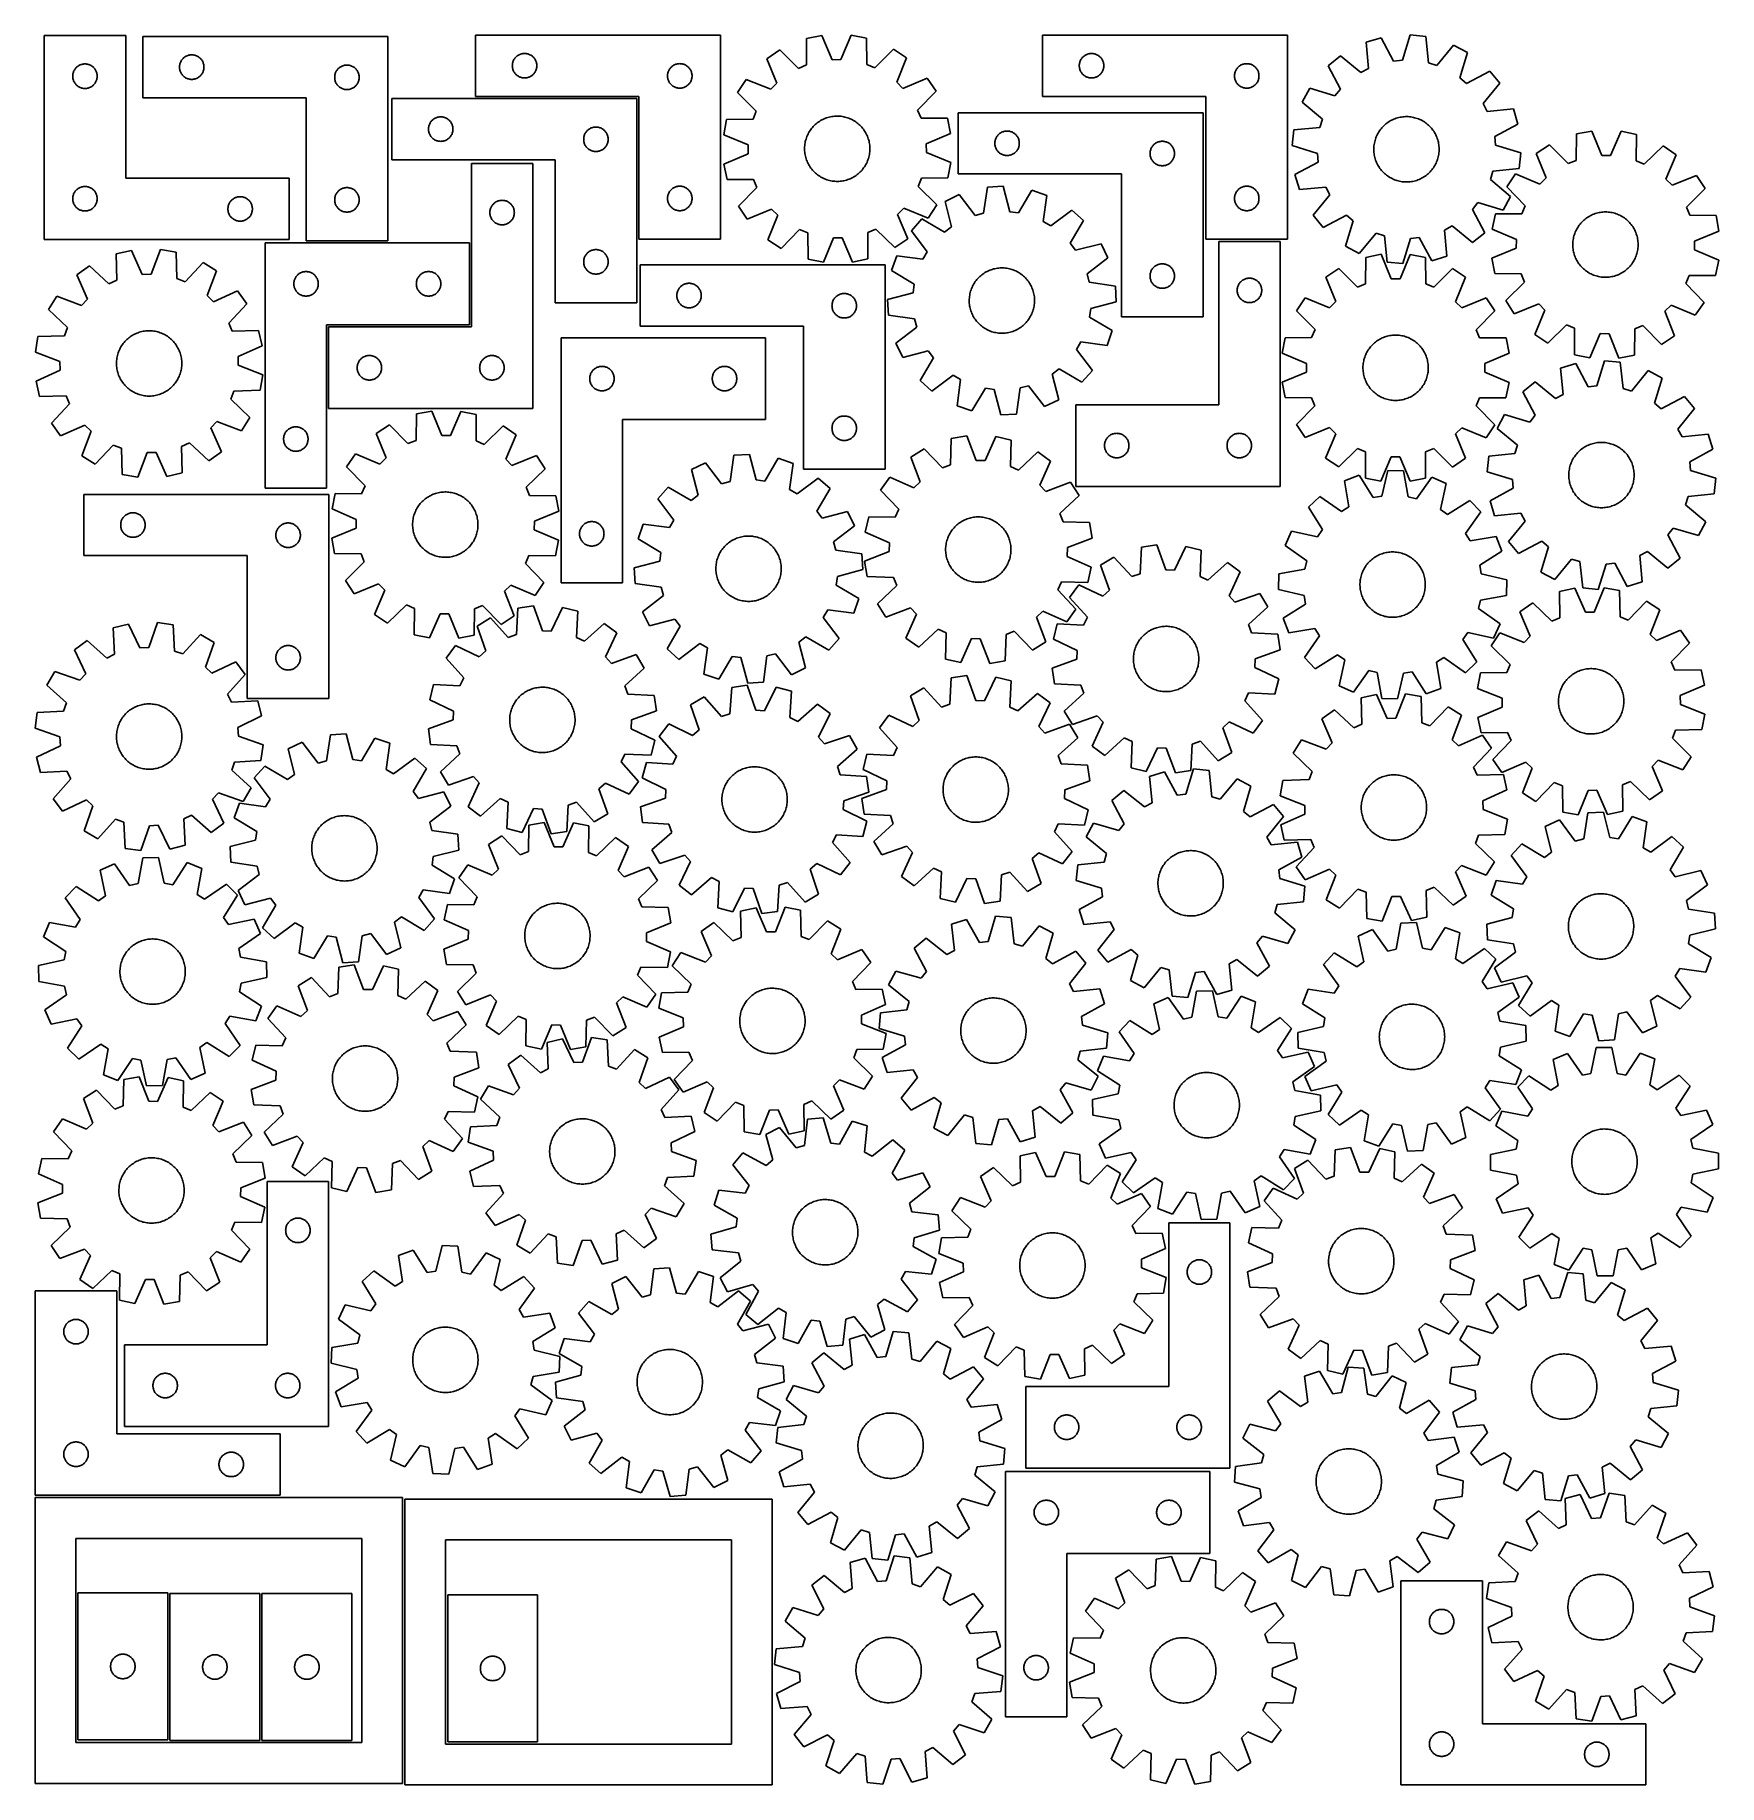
# Model space of a CAD drawing. Header units: millimetres. Extents: x 7 to 1243, y 7 to 1292.
import ezdxf

# ---------------------------------------------------------------- set-up
doc = ezdxf.new("R2010")
doc.units = ezdxf.units.MM
doc.layers.add('CUT', color=7, linetype='CONTINUOUS', true_color=0x000000)

msp = doc.modelspace()

# ---------------------------------------------------------------- linework, layer by layer
at = {"layer": 'CUT'}
for p, q in [((73.216155, 1292.066438), (13.216155, 1292.066438)), ((13.216155, 1292.066438), (13.216155, 1142.066438)), ((73.216155, 1187.066438), (73.216155, 1292.066438)), ((265.636928, 1291.242955), (85.636928, 1291.242955)), ((85.636928, 1291.242955), (85.636928, 1246.242955)), ((265.636928, 1141.242955), (265.636928, 1291.242955)), ((510.12051, 1292.277623), (330.12051, 1292.277623)), ((330.12051, 1292.277623), (330.12051, 1247.277623)), ((510.12051, 1142.277623), (510.12051, 1292.277623)), ((584.508666, 1292.023555), (573.209468, 1289.696844)), ((573.209468, 1289.696844), (573.273054, 1270.320612)), ((592.105491, 1274.198554), (584.508666, 1292.023555)), ((605.891391, 1292.167464), (598.535174, 1274.241827)), ((617.220882, 1289.993049), (605.891391, 1292.167464)), ((617.418101, 1270.617716), (617.220882, 1289.993049)), ((926.561733, 1292.265172), (746.561733, 1292.265172)), ((746.561733, 1292.265172), (746.561733, 1247.265172)), ((926.561733, 1142.265172), (926.561733, 1292.265172)), ((995.312048, 1290.299509), (984.262912, 1286.982573)), ((984.262912, 1286.982573), (986.039955, 1267.687897)), ((1004.455612, 1273.216253), (995.312048, 1290.299509)), ((1016.598249, 1292.334023), (1010.85627, 1273.828021)), ((1028.075656, 1291.170151), (1016.598249, 1292.334023)), ((1029.985728, 1271.888189), (1028.075656, 1291.170151)), ((113.322013, 1272.187106), (113.565074, 1272.723553)), ((113.565074, 1272.723553), (113.8427, 1273.242955)), ((113.8427, 1273.242955), (114.153702, 1273.743087)), ((114.153702, 1273.743087), (114.496748, 1274.221808)), ((114.496748, 1274.221808), (114.87037, 1274.677067)), ((114.87037, 1274.677067), (115.272967, 1275.106916)), ((115.272967, 1275.106916), (115.702816, 1275.509513)), ((115.702816, 1275.509513), (116.158075, 1275.883135)), ((116.158075, 1275.883135), (116.636796, 1276.226181)), ((116.636796, 1276.226181), (117.136928, 1276.537183)), ((117.136928, 1276.537183), (117.65633, 1276.81481)), ((117.65633, 1276.81481), (118.192777, 1277.057871)), ((118.192777, 1277.057871), (118.743973, 1277.265326)), ((118.743973, 1277.265326), (119.307557, 1277.436287)), ((119.307557, 1277.436287), (119.881115, 1277.570022)), ((119.881115, 1277.570022), (120.462193, 1277.665959)), ((120.462193, 1277.665959), (121.0483, 1277.723685)), ((121.0483, 1277.723685), (121.636928, 1277.742955)), ((121.636928, 1277.742955), (122.225557, 1277.723685)), ((122.225557, 1277.723685), (122.811664, 1277.665959)), ((122.811664, 1277.665959), (123.392741, 1277.570022)), ((123.392741, 1277.570022), (123.9663, 1277.436287)), ((123.9663, 1277.436287), (124.529884, 1277.265326)), ((124.529884, 1277.265326), (125.081079, 1277.057871)), ((125.081079, 1277.057871), (125.617527, 1276.81481)), ((125.617527, 1276.81481), (126.136928, 1276.537183)), ((126.136928, 1276.537183), (126.63706, 1276.226181)), ((126.63706, 1276.226181), (127.115781, 1275.883135)), ((127.115781, 1275.883135), (127.571041, 1275.509513)), ((127.571041, 1275.509513), (128.000889, 1275.106916)), ((128.000889, 1275.106916), (128.403487, 1274.677067)), ((128.403487, 1274.677067), (128.777108, 1274.221808)), ((128.777108, 1274.221808), (129.120155, 1273.743087)), ((129.120155, 1273.743087), (129.431157, 1273.242955)), ((129.431157, 1273.242955), (129.708783, 1272.723553)), ((129.708783, 1272.723553), (129.951844, 1272.187106)), ((357.427177, 1272.106994), (357.598139, 1272.670578)), ((357.598139, 1272.670578), (357.805594, 1273.221774)), ((357.805594, 1273.221774), (358.048655, 1273.758221)), ((358.048655, 1273.758221), (358.326281, 1274.277623)), ((358.326281, 1274.277623), (358.637283, 1274.777755)), ((358.637283, 1274.777755), (358.98033, 1275.256476)), ((358.98033, 1275.256476), (359.353952, 1275.711735)), ((359.353952, 1275.711735), (359.756549, 1276.141584)), ((359.756549, 1276.141584), (360.186398, 1276.544181)), ((360.186398, 1276.544181), (360.641657, 1276.917803)), ((360.641657, 1276.917803), (361.120378, 1277.260849)), ((361.120378, 1277.260849), (361.62051, 1277.571851)), ((361.62051, 1277.571851), (362.139912, 1277.849477)), ((362.139912, 1277.849477), (362.676359, 1278.092539)), ((362.676359, 1278.092539), (363.227555, 1278.299994)), ((363.227555, 1278.299994), (363.791138, 1278.470955)), ((363.791138, 1278.470955), (364.364697, 1278.60469)), ((364.364697, 1278.60469), (364.945774, 1278.700627)), ((364.945774, 1278.700627), (365.531882, 1278.758353)), ((365.531882, 1278.758353), (366.12051, 1278.777623)), ((366.12051, 1278.777623), (366.709138, 1278.758353)), ((366.709138, 1278.758353), (367.295246, 1278.700627)), ((367.295246, 1278.700627), (367.876323, 1278.60469)), ((367.876323, 1278.60469), (368.449881, 1278.470955)), ((368.449881, 1278.470955), (369.013465, 1278.299994)), ((369.013465, 1278.299994), (369.564661, 1278.092539)), ((369.564661, 1278.092539), (370.101108, 1277.849477)), ((370.101108, 1277.849477), (370.62051, 1277.571851)), ((370.62051, 1277.571851), (371.120642, 1277.260849)), ((371.120642, 1277.260849), (371.599363, 1276.917803)), ((371.599363, 1276.917803), (372.054622, 1276.544181)), ((372.054622, 1276.544181), (372.484471, 1276.141584)), ((372.484471, 1276.141584), (372.887068, 1275.711735)), ((372.887068, 1275.711735), (373.26069, 1275.256476)), ((373.26069, 1275.256476), (373.603736, 1274.777755)), ((373.603736, 1274.777755), (373.914739, 1274.277623)), ((373.914739, 1274.277623), (374.192365, 1273.758221)), ((374.192365, 1273.758221), (374.435426, 1273.221774)), ((374.435426, 1273.221774), (374.642881, 1272.670578)), ((374.642881, 1272.670578), (374.813842, 1272.106994)), ((553.509478, 1281.381075), (543.960774, 1274.907459)), ((543.960774, 1274.907459), (551.434483, 1257.030488)), ((567.349362, 1267.8201), (553.509478, 1281.381075)), ((598.535174, 1274.241827), (592.105491, 1274.198554)), ((637.031015, 1281.94319), (623.374913, 1268.197162)), ((646.665988, 1275.598683), (637.031015, 1281.94319)), ((639.433575, 1257.622737), (646.665988, 1275.598683)), ((773.868401, 1272.094543), (774.039362, 1272.658127)), ((774.039362, 1272.658127), (774.246817, 1273.209323)), ((774.246817, 1273.209323), (774.489878, 1273.74577)), ((774.489878, 1273.74577), (774.767504, 1274.265172)), ((774.767504, 1274.265172), (775.078507, 1274.765304)), ((775.078507, 1274.765304), (775.421553, 1275.244024)), ((775.421553, 1275.244024), (775.795175, 1275.699284)), ((775.795175, 1275.699284), (776.197772, 1276.129133)), ((776.197772, 1276.129133), (776.627621, 1276.53173)), ((776.627621, 1276.53173), (777.08288, 1276.905352)), ((777.08288, 1276.905352), (777.561601, 1277.248398)), ((777.561601, 1277.248398), (778.061733, 1277.5594)), ((778.061733, 1277.5594), (778.581135, 1277.837026)), ((778.581135, 1277.837026), (779.117582, 1278.080087)), ((779.117582, 1278.080087), (779.668778, 1278.287543)), ((779.668778, 1278.287543), (780.232362, 1278.458504)), ((780.232362, 1278.458504), (780.80592, 1278.592239)), ((780.80592, 1278.592239), (781.386997, 1278.688175)), ((781.386997, 1278.688175), (781.973105, 1278.745902)), ((781.973105, 1278.745902), (782.561733, 1278.765172)), ((782.561733, 1278.765172), (783.150361, 1278.745902)), ((783.150361, 1278.745902), (783.736469, 1278.688175)), ((783.736469, 1278.688175), (784.317546, 1278.592239)), ((784.317546, 1278.592239), (784.891104, 1278.458504)), ((784.891104, 1278.458504), (785.454688, 1278.287543)), ((785.454688, 1278.287543), (786.005884, 1278.080087)), ((786.005884, 1278.080087), (786.542331, 1277.837026)), ((786.542331, 1277.837026), (787.061733, 1277.5594)), ((787.061733, 1277.5594), (787.561865, 1277.248398)), ((787.561865, 1277.248398), (788.040586, 1276.905352)), ((788.040586, 1276.905352), (788.495845, 1276.53173)), ((788.495845, 1276.53173), (788.925694, 1276.129133)), ((788.925694, 1276.129133), (789.328291, 1275.699284)), ((789.328291, 1275.699284), (789.701913, 1275.244024)), ((789.701913, 1275.244024), (790.04496, 1274.765304)), ((790.04496, 1274.765304), (790.355962, 1274.265172)), ((790.355962, 1274.265172), (790.633588, 1273.74577)), ((790.633588, 1273.74577), (790.876649, 1273.209323)), ((790.876649, 1273.209323), (791.084104, 1272.658127)), ((791.084104, 1272.658127), (791.255065, 1272.094543)), ((965.375601, 1276.957052), (956.436867, 1269.664281)), ((980.360632, 1264.673271), (965.375601, 1276.957052)), ((1010.85627, 1273.828021), (1004.455612, 1273.216253)), ((1048.520116, 1284.903919), (1036.133279, 1270.003963)), ((1058.678463, 1279.436428), (1048.520116, 1284.903919)), ((1053.064252, 1260.891266), (1058.678463, 1279.436428)), ((34.216155, 1262.066438), (34.235425, 1262.655066)), ((34.235425, 1261.477809), (34.216155, 1262.066438)), ((34.235425, 1262.655066), (34.293151, 1263.241173)), ((34.293151, 1260.891702), (34.235425, 1261.477809)), ((34.293151, 1263.241173), (34.389088, 1263.822251)), ((34.389088, 1260.310625), (34.293151, 1260.891702)), ((34.389088, 1263.822251), (34.522823, 1264.395809)), ((34.522823, 1259.737066), (34.389088, 1260.310625)), ((34.522823, 1264.395809), (34.693784, 1264.959393)), ((34.693784, 1264.959393), (34.901239, 1265.510588)), ((34.901239, 1265.510588), (35.1443, 1266.047036)), ((35.1443, 1266.047036), (35.421926, 1266.566438)), ((35.421926, 1266.566438), (35.732929, 1267.06657)), ((35.732929, 1267.06657), (36.075975, 1267.54529)), ((36.075975, 1267.54529), (36.449597, 1268.00055)), ((36.449597, 1268.00055), (36.852194, 1268.430399)), ((36.852194, 1268.430399), (37.282043, 1268.832996)), ((37.282043, 1268.832996), (37.737302, 1269.206618)), ((37.737302, 1269.206618), (38.216023, 1269.549664)), ((38.216023, 1269.549664), (38.716155, 1269.860666)), ((38.716155, 1269.860666), (39.235557, 1270.138292)), ((39.235557, 1270.138292), (39.772004, 1270.381353)), ((39.772004, 1270.381353), (40.3232, 1270.588809)), ((40.3232, 1270.588809), (40.886784, 1270.75977)), ((40.886784, 1270.75977), (41.460342, 1270.893505)), ((41.460342, 1270.893505), (42.041419, 1270.989441)), ((42.041419, 1270.989441), (42.627527, 1271.047168)), ((42.627527, 1271.047168), (43.216155, 1271.066438)), ((43.216155, 1271.066438), (43.804783, 1271.047168)), ((43.804783, 1271.047168), (44.390891, 1270.989441)), ((44.390891, 1270.989441), (44.971968, 1270.893505)), ((44.971968, 1270.893505), (45.545526, 1270.75977)), ((45.545526, 1270.75977), (46.10911, 1270.588809)), ((46.10911, 1270.588809), (46.660306, 1270.381353)), ((46.660306, 1270.381353), (47.196753, 1270.138292)), ((47.196753, 1270.138292), (47.716155, 1269.860666)), ((47.716155, 1269.860666), (48.216287, 1269.549664)), ((48.216287, 1269.549664), (48.695008, 1269.206618)), ((48.695008, 1269.206618), (49.150267, 1268.832996)), ((49.150267, 1268.832996), (49.580116, 1268.430399)), ((49.580116, 1268.430399), (49.982713, 1268.00055)), ((49.982713, 1268.00055), (50.356335, 1267.54529)), ((50.356335, 1267.54529), (50.699382, 1267.06657)), ((50.699382, 1267.06657), (51.010384, 1266.566438)), ((51.010384, 1266.566438), (51.28801, 1266.047036)), ((51.28801, 1266.047036), (51.531071, 1265.510588)), ((51.531071, 1265.510588), (51.738526, 1264.959393)), ((51.738526, 1264.959393), (51.909488, 1264.395809)), ((51.909488, 1264.395809), (52.043223, 1263.822251)), ((52.043223, 1260.310625), (51.909488, 1259.737066)), ((52.043223, 1263.822251), (52.139159, 1263.241173)), ((52.139159, 1260.891702), (52.043223, 1260.310625)), ((52.139159, 1263.241173), (52.196885, 1262.655066)), ((52.196885, 1261.477809), (52.139159, 1260.891702)), ((52.196885, 1262.655066), (52.216155, 1262.066438)), ((52.216155, 1262.066438), (52.196885, 1261.477809)), ((112.636928, 1268.742955), (112.656198, 1269.331583)), ((112.656198, 1268.154327), (112.636928, 1268.742955)), ((112.656198, 1269.331583), (112.713925, 1269.917691)), ((112.713925, 1267.568219), (112.656198, 1268.154327)), ((112.713925, 1269.917691), (112.809861, 1270.498768)), ((112.809861, 1266.987142), (112.713925, 1267.568219)), ((112.809861, 1270.498768), (112.943596, 1271.072326)), ((112.943596, 1266.413583), (112.809861, 1266.987142)), ((112.943596, 1271.072326), (113.114557, 1271.63591)), ((113.114557, 1265.85), (112.943596, 1266.413583)), ((113.114557, 1271.63591), (113.322013, 1272.187106)), ((113.322013, 1265.298804), (113.114557, 1265.85)), ((113.565074, 1264.762357), (113.322013, 1265.298804)), ((113.8427, 1264.242955), (113.565074, 1264.762357)), ((114.153702, 1263.742823), (113.8427, 1264.242955)), ((114.496748, 1263.264102), (114.153702, 1263.742823)), ((114.87037, 1262.808842), (114.496748, 1263.264102)), ((115.272967, 1262.378994), (114.87037, 1262.808842)), ((115.702816, 1261.976397), (115.272967, 1262.378994)), ((116.158075, 1261.602775), (115.702816, 1261.976397)), ((116.636796, 1261.259728), (116.158075, 1261.602775)), ((117.136928, 1260.948726), (116.636796, 1261.259728)), ((117.65633, 1260.6711), (117.136928, 1260.948726)), ((118.192777, 1260.428039), (117.65633, 1260.6711)), ((118.743973, 1260.220584), (118.192777, 1260.428039)), ((119.307557, 1260.049622), (118.743973, 1260.220584)), ((119.881115, 1259.915887), (119.307557, 1260.049622)), ((120.462193, 1259.819951), (119.881115, 1259.915887)), ((121.0483, 1259.762225), (120.462193, 1259.819951)), ((121.636928, 1259.742955), (121.0483, 1259.762225)), ((122.225557, 1259.762225), (121.636928, 1259.742955)), ((122.811664, 1259.819951), (122.225557, 1259.762225)), ((123.392741, 1259.915887), (122.811664, 1259.819951)), ((123.9663, 1260.049622), (123.392741, 1259.915887)), ((124.529884, 1260.220584), (123.9663, 1260.049622)), ((125.081079, 1260.428039), (124.529884, 1260.220584)), ((125.617527, 1260.6711), (125.081079, 1260.428039)), ((126.136928, 1260.948726), (125.617527, 1260.6711)), ((126.63706, 1261.259728), (126.136928, 1260.948726)), ((127.115781, 1261.602775), (126.63706, 1261.259728)), ((127.571041, 1261.976397), (127.115781, 1261.602775)), ((128.000889, 1262.378994), (127.571041, 1261.976397)), ((128.403487, 1262.808842), (128.000889, 1262.378994)), ((128.777108, 1263.264102), (128.403487, 1262.808842)), ((129.120155, 1263.742823), (128.777108, 1263.264102)), ((129.431157, 1264.242955), (129.120155, 1263.742823)), ((129.708783, 1264.762357), (129.431157, 1264.242955)), ((129.951844, 1265.298804), (129.708783, 1264.762357)), ((129.951844, 1272.187106), (130.1593, 1271.63591)), ((130.1593, 1265.85), (129.951844, 1265.298804)), ((130.1593, 1271.63591), (130.330261, 1271.072326)), ((130.330261, 1266.413583), (130.1593, 1265.85)), ((130.330261, 1271.072326), (130.463996, 1270.498768)), ((130.463996, 1266.987142), (130.330261, 1266.413583)), ((130.463996, 1270.498768), (130.559932, 1269.917691)), ((130.559932, 1267.568219), (130.463996, 1266.987142)), ((130.559932, 1269.917691), (130.617659, 1269.331583)), ((130.617659, 1268.154327), (130.559932, 1267.568219)), ((130.617659, 1269.331583), (130.636928, 1268.742955)), ((130.636928, 1268.742955), (130.617659, 1268.154327)), ((226.636928, 1261.242955), (226.656198, 1261.831583)), ((226.656198, 1260.654327), (226.636928, 1261.242955)), ((226.656198, 1261.831583), (226.713925, 1262.417691)), ((226.713925, 1260.068219), (226.656198, 1260.654327)), ((226.713925, 1262.417691), (226.809861, 1262.998768)), ((226.809861, 1259.487142), (226.713925, 1260.068219)), ((226.809861, 1262.998768), (226.943596, 1263.572326)), ((226.943596, 1263.572326), (227.114557, 1264.13591)), ((227.114557, 1264.13591), (227.322013, 1264.687106)), ((227.322013, 1264.687106), (227.565074, 1265.223553)), ((227.565074, 1265.223553), (227.8427, 1265.742955)), ((227.8427, 1265.742955), (228.153702, 1266.243087)), ((228.153702, 1266.243087), (228.496748, 1266.721808)), ((228.496748, 1266.721808), (228.87037, 1267.177067)), ((228.87037, 1267.177067), (229.272967, 1267.606916)), ((229.272967, 1267.606916), (229.702816, 1268.009513)), ((229.702816, 1268.009513), (230.158075, 1268.383135)), ((230.158075, 1268.383135), (230.636796, 1268.726181)), ((230.636796, 1268.726181), (231.136928, 1269.037183)), ((231.136928, 1269.037183), (231.65633, 1269.31481)), ((231.65633, 1269.31481), (232.192777, 1269.557871)), ((232.192777, 1269.557871), (232.743973, 1269.765326)), ((232.743973, 1269.765326), (233.307557, 1269.936287)), ((233.307557, 1269.936287), (233.881115, 1270.070022)), ((233.881115, 1270.070022), (234.462193, 1270.165959)), ((234.462193, 1270.165959), (235.0483, 1270.223685)), ((235.0483, 1270.223685), (235.636928, 1270.242955)), ((235.636928, 1270.242955), (236.225557, 1270.223685)), ((236.225557, 1270.223685), (236.811664, 1270.165959)), ((236.811664, 1270.165959), (237.392741, 1270.070022)), ((237.392741, 1270.070022), (237.9663, 1269.936287)), ((237.9663, 1269.936287), (238.529884, 1269.765326)), ((238.529884, 1269.765326), (239.081079, 1269.557871)), ((239.081079, 1269.557871), (239.617527, 1269.31481)), ((239.617527, 1269.31481), (240.136928, 1269.037183)), ((240.136928, 1269.037183), (240.63706, 1268.726181)), ((240.63706, 1268.726181), (241.115781, 1268.383135)), ((241.115781, 1268.383135), (241.571041, 1268.009513)), ((241.571041, 1268.009513), (242.000889, 1267.606916)), ((242.000889, 1267.606916), (242.403487, 1267.177067)), ((242.403487, 1267.177067), (242.777108, 1266.721808)), ((242.777108, 1266.721808), (243.120155, 1266.243087)), ((243.120155, 1266.243087), (243.431157, 1265.742955)), ((243.431157, 1265.742955), (243.708783, 1265.223553)), ((243.708783, 1265.223553), (243.951844, 1264.687106)), ((243.951844, 1264.687106), (244.1593, 1264.13591)), ((244.1593, 1264.13591), (244.330261, 1263.572326)), ((244.330261, 1263.572326), (244.463996, 1262.998768)), ((244.463996, 1262.998768), (244.559932, 1262.417691)), ((244.559932, 1260.068219), (244.463996, 1259.487142)), ((244.559932, 1262.417691), (244.617659, 1261.831583)), ((244.617659, 1260.654327), (244.559932, 1260.068219)), ((244.617659, 1261.831583), (244.636928, 1261.242955)), ((244.636928, 1261.242955), (244.617659, 1260.654327)), ((357.12051, 1269.777623), (357.13978, 1270.366251)), ((357.13978, 1269.188995), (357.12051, 1269.777623)), ((357.13978, 1270.366251), (357.197506, 1270.952359)), ((357.197506, 1268.602887), (357.13978, 1269.188995)), ((357.197506, 1270.952359), (357.293442, 1271.533436)), ((357.293442, 1268.02181), (357.197506, 1268.602887)), ((357.293442, 1271.533436), (357.427177, 1272.106994)), ((357.427177, 1267.448251), (357.293442, 1268.02181)), ((357.598139, 1266.884668), (357.427177, 1267.448251)), ((357.805594, 1266.333472), (357.598139, 1266.884668)), ((358.048655, 1265.797025), (357.805594, 1266.333472)), ((358.326281, 1265.277623), (358.048655, 1265.797025)), ((358.637283, 1264.777491), (358.326281, 1265.277623)), ((358.98033, 1264.29877), (358.637283, 1264.777491)), ((359.353952, 1263.84351), (358.98033, 1264.29877)), ((359.756549, 1263.413662), (359.353952, 1263.84351)), ((360.186398, 1263.011065), (359.756549, 1263.413662)), ((360.641657, 1262.637443), (360.186398, 1263.011065)), ((361.120378, 1262.294396), (360.641657, 1262.637443)), ((361.62051, 1261.983394), (361.120378, 1262.294396)), ((362.139912, 1261.705768), (361.62051, 1261.983394)), ((362.676359, 1261.462707), (362.139912, 1261.705768)), ((363.227555, 1261.255252), (362.676359, 1261.462707)), ((363.791138, 1261.08429), (363.227555, 1261.255252)), ((364.364697, 1260.950555), (363.791138, 1261.08429)), ((364.945774, 1260.854619), (364.364697, 1260.950555)), ((365.531882, 1260.796892), (364.945774, 1260.854619)), ((366.12051, 1260.777623), (365.531882, 1260.796892)), ((366.709138, 1260.796892), (366.12051, 1260.777623)), ((367.295246, 1260.854619), (366.709138, 1260.796892)), ((367.876323, 1260.950555), (367.295246, 1260.854619)), ((368.449881, 1261.08429), (367.876323, 1260.950555)), ((369.013465, 1261.255252), (368.449881, 1261.08429)), ((369.564661, 1261.462707), (369.013465, 1261.255252)), ((370.101108, 1261.705768), (369.564661, 1261.462707)), ((370.62051, 1261.983394), (370.101108, 1261.705768)), ((371.120642, 1262.294396), (370.62051, 1261.983394)), ((371.599363, 1262.637443), (371.120642, 1262.294396)), ((372.054622, 1263.011065), (371.599363, 1262.637443)), ((372.484471, 1263.413662), (372.054622, 1263.011065)), ((372.887068, 1263.84351), (372.484471, 1263.413662)), ((373.26069, 1264.29877), (372.887068, 1263.84351)), ((373.603736, 1264.777491), (373.26069, 1264.29877)), ((373.914739, 1265.277623), (373.603736, 1264.777491)), ((374.192365, 1265.797025), (373.914739, 1265.277623)), ((374.435426, 1266.333472), (374.192365, 1265.797025)), ((374.642881, 1266.884668), (374.435426, 1266.333472)), ((374.813842, 1267.448251), (374.642881, 1266.884668)), ((374.813842, 1272.106994), (374.947577, 1271.533436)), ((374.947577, 1268.02181), (374.813842, 1267.448251)), ((374.947577, 1271.533436), (375.043514, 1270.952359)), ((375.043514, 1268.602887), (374.947577, 1268.02181)), ((375.043514, 1270.952359), (375.10124, 1270.366251)), ((375.10124, 1269.188995), (375.043514, 1268.602887)), ((375.10124, 1270.366251), (375.12051, 1269.777623)), ((375.12051, 1269.777623), (375.10124, 1269.188995)), ((471.12051, 1262.277623), (471.13978, 1262.866251)), ((471.13978, 1261.688995), (471.12051, 1262.277623)), ((471.13978, 1262.866251), (471.197506, 1263.452359)), ((471.197506, 1261.102887), (471.13978, 1261.688995)), ((471.197506, 1263.452359), (471.293442, 1264.033436)), ((471.293442, 1260.52181), (471.197506, 1261.102887)), ((471.293442, 1264.033436), (471.427177, 1264.606994)), ((471.427177, 1259.948251), (471.293442, 1260.52181)), ((471.427177, 1264.606994), (471.598139, 1265.170578)), ((471.598139, 1259.384668), (471.427177, 1259.948251)), ((471.598139, 1265.170578), (471.805594, 1265.721774)), ((471.805594, 1265.721774), (472.048655, 1266.258221)), ((472.048655, 1266.258221), (472.326281, 1266.777623)), ((472.326281, 1266.777623), (472.637283, 1267.277755)), ((472.637283, 1267.277755), (472.98033, 1267.756476)), ((472.98033, 1267.756476), (473.353952, 1268.211735)), ((473.353952, 1268.211735), (473.756549, 1268.641584)), ((473.756549, 1268.641584), (474.186398, 1269.044181)), ((474.186398, 1269.044181), (474.641657, 1269.417803)), ((474.641657, 1269.417803), (475.120378, 1269.760849)), ((475.120378, 1269.760849), (475.62051, 1270.071851)), ((475.62051, 1270.071851), (476.139912, 1270.349477)), ((476.139912, 1270.349477), (476.676359, 1270.592539)), ((476.676359, 1270.592539), (477.227555, 1270.799994)), ((477.227555, 1270.799994), (477.791138, 1270.970955)), ((477.791138, 1270.970955), (478.364697, 1271.10469)), ((478.364697, 1271.10469), (478.945774, 1271.200627)), ((478.945774, 1271.200627), (479.531882, 1271.258353)), ((479.531882, 1271.258353), (480.12051, 1271.277623)), ((480.12051, 1271.277623), (480.709138, 1271.258353)), ((480.709138, 1271.258353), (481.295246, 1271.200627)), ((481.295246, 1271.200627), (481.876323, 1271.10469)), ((481.876323, 1271.10469), (482.449881, 1270.970955)), ((482.449881, 1270.970955), (483.013465, 1270.799994)), ((483.013465, 1270.799994), (483.564661, 1270.592539)), ((483.564661, 1270.592539), (484.101108, 1270.349477)), ((484.101108, 1270.349477), (484.62051, 1270.071851)), ((484.62051, 1270.071851), (485.120642, 1269.760849)), ((485.120642, 1269.760849), (485.599363, 1269.417803)), ((485.599363, 1269.417803), (486.054622, 1269.044181)), ((486.054622, 1269.044181), (486.484471, 1268.641584)), ((486.484471, 1268.641584), (486.887068, 1268.211735)), ((486.887068, 1268.211735), (487.26069, 1267.756476)), ((487.26069, 1267.756476), (487.603736, 1267.277755)), ((487.603736, 1267.277755), (487.914739, 1266.777623)), ((487.914739, 1266.777623), (488.192365, 1266.258221)), ((488.192365, 1266.258221), (488.435426, 1265.721774)), ((488.435426, 1265.721774), (488.642881, 1265.170578)), ((488.642881, 1265.170578), (488.813842, 1264.606994)), ((488.813842, 1259.948251), (488.642881, 1259.384668)), ((488.813842, 1264.606994), (488.947577, 1264.033436)), ((488.947577, 1260.52181), (488.813842, 1259.948251)), ((488.947577, 1264.033436), (489.043514, 1263.452359)), ((489.043514, 1261.102887), (488.947577, 1260.52181)), ((489.043514, 1263.452359), (489.10124, 1262.866251)), ((489.10124, 1261.688995), (489.043514, 1261.102887)), ((489.10124, 1262.866251), (489.12051, 1262.277623)), ((489.12051, 1262.277623), (489.10124, 1261.688995)), ((573.273054, 1270.320612), (567.349362, 1267.8201)), ((623.374913, 1268.197162), (617.418101, 1270.617716)), ((661.887617, 1260.580573), (644.010646, 1253.106863)), ((668.361233, 1251.031868), (661.887617, 1260.580573)), ((773.561733, 1269.765172), (773.581003, 1270.3538)), ((773.581003, 1269.176543), (773.561733, 1269.765172)), ((773.581003, 1270.3538), (773.638729, 1270.939907)), ((773.638729, 1268.590436), (773.581003, 1269.176543)), ((773.638729, 1270.939907), (773.734666, 1271.520985)), ((773.734666, 1268.009359), (773.638729, 1268.590436)), ((773.734666, 1271.520985), (773.868401, 1272.094543)), ((773.868401, 1267.4358), (773.734666, 1268.009359)), ((774.039362, 1266.872216), (773.868401, 1267.4358)), ((774.246817, 1266.321021), (774.039362, 1266.872216)), ((774.489878, 1265.784573), (774.246817, 1266.321021)), ((774.767504, 1265.265172), (774.489878, 1265.784573)), ((775.078507, 1264.76504), (774.767504, 1265.265172)), ((775.421553, 1264.286319), (775.078507, 1264.76504)), ((775.795175, 1263.831059), (775.421553, 1264.286319)), ((776.197772, 1263.401211), (775.795175, 1263.831059)), ((776.627621, 1262.998613), (776.197772, 1263.401211)), ((777.08288, 1262.624992), (776.627621, 1262.998613)), ((777.561601, 1262.281945), (777.08288, 1262.624992)), ((778.061733, 1261.970943), (777.561601, 1262.281945)), ((778.581135, 1261.693317), (778.061733, 1261.970943)), ((779.117582, 1261.450256), (778.581135, 1261.693317)), ((779.668778, 1261.2428), (779.117582, 1261.450256)), ((780.232362, 1261.071839), (779.668778, 1261.2428)), ((780.80592, 1260.938104), (780.232362, 1261.071839)), ((781.386997, 1260.842168), (780.80592, 1260.938104)), ((781.973105, 1260.784441), (781.386997, 1260.842168)), ((782.561733, 1260.765172), (781.973105, 1260.784441)), ((783.150361, 1260.784441), (782.561733, 1260.765172)), ((783.736469, 1260.842168), (783.150361, 1260.784441)), ((784.317546, 1260.938104), (783.736469, 1260.842168)), ((784.891104, 1261.071839), (784.317546, 1260.938104)), ((785.454688, 1261.2428), (784.891104, 1261.071839)), ((786.005884, 1261.450256), (785.454688, 1261.2428)), ((786.542331, 1261.693317), (786.005884, 1261.450256)), ((787.061733, 1261.970943), (786.542331, 1261.693317)), ((787.561865, 1262.281945), (787.061733, 1261.970943)), ((788.040586, 1262.624992), (787.561865, 1262.281945)), ((788.495845, 1262.998613), (788.040586, 1262.624992)), ((788.925694, 1263.401211), (788.495845, 1262.998613)), ((789.328291, 1263.831059), (788.925694, 1263.401211)), ((789.701913, 1264.286319), (789.328291, 1263.831059)), ((790.04496, 1264.76504), (789.701913, 1264.286319)), ((790.355962, 1265.265172), (790.04496, 1264.76504)), ((790.633588, 1265.784573), (790.355962, 1265.265172)), ((790.876649, 1266.321021), (790.633588, 1265.784573)), ((791.084104, 1266.872216), (790.876649, 1266.321021)), ((791.255065, 1267.4358), (791.084104, 1266.872216)), ((791.255065, 1272.094543), (791.388801, 1271.520985)), ((791.388801, 1268.009359), (791.255065, 1267.4358)), ((791.388801, 1271.520985), (791.484737, 1270.939907)), ((791.484737, 1268.590436), (791.388801, 1268.009359)), ((791.484737, 1270.939907), (791.542463, 1270.3538)), ((791.542463, 1269.176543), (791.484737, 1268.590436)), ((791.542463, 1270.3538), (791.561733, 1269.765172)), ((791.561733, 1269.765172), (791.542463, 1269.176543)), ((887.561733, 1262.265172), (887.581003, 1262.8538)), ((887.581003, 1261.676543), (887.561733, 1262.265172)), ((887.581003, 1262.8538), (887.638729, 1263.439907)), ((887.638729, 1261.090436), (887.581003, 1261.676543)), ((887.638729, 1263.439907), (887.734666, 1264.020985)), ((887.734666, 1260.509359), (887.638729, 1261.090436)), ((887.734666, 1264.020985), (887.868401, 1264.594543)), ((887.868401, 1259.9358), (887.734666, 1260.509359)), ((887.868401, 1264.594543), (888.039362, 1265.158127)), ((888.039362, 1259.372216), (887.868401, 1259.9358)), ((888.039362, 1265.158127), (888.246817, 1265.709323)), ((888.246817, 1265.709323), (888.489878, 1266.24577)), ((888.489878, 1266.24577), (888.767504, 1266.765172)), ((888.767504, 1266.765172), (889.078507, 1267.265304)), ((889.078507, 1267.265304), (889.421553, 1267.744024)), ((889.421553, 1267.744024), (889.795175, 1268.199284)), ((889.795175, 1268.199284), (890.197772, 1268.629133)), ((890.197772, 1268.629133), (890.627621, 1269.03173)), ((890.627621, 1269.03173), (891.08288, 1269.405352)), ((891.08288, 1269.405352), (891.561601, 1269.748398)), ((891.561601, 1269.748398), (892.061733, 1270.0594)), ((892.061733, 1270.0594), (892.581135, 1270.337026)), ((892.581135, 1270.337026), (893.117582, 1270.580087)), ((893.117582, 1270.580087), (893.668778, 1270.787543)), ((893.668778, 1270.787543), (894.232362, 1270.958504)), ((894.232362, 1270.958504), (894.80592, 1271.092239)), ((894.80592, 1271.092239), (895.386997, 1271.188175)), ((895.386997, 1271.188175), (895.973105, 1271.245902)), ((895.973105, 1271.245902), (896.561733, 1271.265172)), ((896.561733, 1271.265172), (897.150361, 1271.245902)), ((897.150361, 1271.245902), (897.736469, 1271.188175)), ((897.736469, 1271.188175), (898.317546, 1271.092239)), ((898.317546, 1271.092239), (898.891104, 1270.958504)), ((898.891104, 1270.958504), (899.454688, 1270.787543)), ((899.454688, 1270.787543), (900.005884, 1270.580087)), ((900.005884, 1270.580087), (900.542331, 1270.337026)), ((900.542331, 1270.337026), (901.061733, 1270.0594)), ((901.061733, 1270.0594), (901.561865, 1269.748398)), ((901.561865, 1269.748398), (902.040586, 1269.405352)), ((902.040586, 1269.405352), (902.495845, 1269.03173)), ((902.495845, 1269.03173), (902.925694, 1268.629133)), ((902.925694, 1268.629133), (903.328291, 1268.199284)), ((903.328291, 1268.199284), (903.701913, 1267.744024)), ((903.701913, 1267.744024), (904.04496, 1267.265304)), ((904.04496, 1267.265304), (904.355962, 1266.765172)), ((904.355962, 1266.765172), (904.633588, 1266.24577)), ((904.633588, 1266.24577), (904.876649, 1265.709323)), ((904.876649, 1265.709323), (905.084104, 1265.158127)), ((905.084104, 1265.158127), (905.255065, 1264.594543)), ((905.255065, 1259.9358), (905.084104, 1259.372216)), ((905.255065, 1264.594543), (905.388801, 1264.020985)), ((905.388801, 1260.509359), (905.255065, 1259.9358)), ((905.388801, 1264.020985), (905.484737, 1263.439907)), ((905.484737, 1261.090436), (905.388801, 1260.509359)), ((905.484737, 1263.439907), (905.542463, 1262.8538)), ((905.542463, 1261.676543), (905.484737, 1261.090436)), ((905.542463, 1262.8538), (905.561733, 1262.265172)), ((905.561733, 1262.265172), (905.542463, 1261.676543)), ((956.436867, 1269.664281), (965.462394, 1252.51837)), ((986.039955, 1267.687897), (980.360632, 1264.673271)), ((1036.133279, 1270.003963), (1029.985728, 1271.888189)), ((1058.022787, 1256.797902), (1053.064252, 1260.891266)), ((1075.168698, 1265.823429), (1058.022787, 1256.797902)), ((1082.461469, 1256.884695), (1075.168698, 1265.823429)), ((34.693784, 1259.173482), (34.522823, 1259.737066)), ((34.901239, 1258.622287), (34.693784, 1259.173482)), ((35.1443, 1258.085839), (34.901239, 1258.622287)), ((35.421926, 1257.566438), (35.1443, 1258.085839)), ((35.732929, 1257.066306), (35.421926, 1257.566438)), ((36.075975, 1256.587585), (35.732929, 1257.066306)), ((36.449597, 1256.132325), (36.075975, 1256.587585)), ((36.852194, 1255.702477), (36.449597, 1256.132325)), ((37.282043, 1255.299879), (36.852194, 1255.702477)), ((37.737302, 1254.926258), (37.282043, 1255.299879)), ((38.216023, 1254.583211), (37.737302, 1254.926258)), ((38.716155, 1254.272209), (38.216023, 1254.583211)), ((39.235557, 1253.994583), (38.716155, 1254.272209)), ((39.772004, 1253.751522), (39.235557, 1253.994583)), ((40.3232, 1253.544066), (39.772004, 1253.751522)), ((40.886784, 1253.373105), (40.3232, 1253.544066)), ((41.460342, 1253.23937), (40.886784, 1253.373105)), ((42.041419, 1253.143434), (41.460342, 1253.23937)), ((42.627527, 1253.085707), (42.041419, 1253.143434)), ((43.216155, 1253.066438), (42.627527, 1253.085707)), ((43.804783, 1253.085707), (43.216155, 1253.066438)), ((44.390891, 1253.143434), (43.804783, 1253.085707)), ((44.971968, 1253.23937), (44.390891, 1253.143434)), ((45.545526, 1253.373105), (44.971968, 1253.23937)), ((46.10911, 1253.544066), (45.545526, 1253.373105)), ((46.660306, 1253.751522), (46.10911, 1253.544066)), ((47.196753, 1253.994583), (46.660306, 1253.751522)), ((47.716155, 1254.272209), (47.196753, 1253.994583)), ((48.216287, 1254.583211), (47.716155, 1254.272209)), ((48.695008, 1254.926258), (48.216287, 1254.583211)), ((49.150267, 1255.299879), (48.695008, 1254.926258)), ((49.580116, 1255.702477), (49.150267, 1255.299879)), ((49.982713, 1256.132325), (49.580116, 1255.702477)), ((50.356335, 1256.587585), (49.982713, 1256.132325)), ((50.699382, 1257.066306), (50.356335, 1256.587585)), ((51.010384, 1257.566438), (50.699382, 1257.066306)), ((51.28801, 1258.085839), (51.010384, 1257.566438)), ((51.531071, 1258.622287), (51.28801, 1258.085839)), ((51.738526, 1259.173482), (51.531071, 1258.622287)), ((51.909488, 1259.737066), (51.738526, 1259.173482)), ((226.943596, 1258.913583), (226.809861, 1259.487142)), ((227.114557, 1258.35), (226.943596, 1258.913583)), ((227.322013, 1257.798804), (227.114557, 1258.35)), ((227.565074, 1257.262357), (227.322013, 1257.798804)), ((227.8427, 1256.742955), (227.565074, 1257.262357)), ((228.153702, 1256.242823), (227.8427, 1256.742955)), ((228.496748, 1255.764102), (228.153702, 1256.242823)), ((228.87037, 1255.308842), (228.496748, 1255.764102)), ((229.272967, 1254.878994), (228.87037, 1255.308842)), ((229.702816, 1254.476397), (229.272967, 1254.878994)), ((230.158075, 1254.102775), (229.702816, 1254.476397)), ((230.636796, 1253.759728), (230.158075, 1254.102775)), ((231.136928, 1253.448726), (230.636796, 1253.759728)), ((231.65633, 1253.1711), (231.136928, 1253.448726)), ((232.192777, 1252.928039), (231.65633, 1253.1711)), ((232.743973, 1252.720584), (232.192777, 1252.928039)), ((233.307557, 1252.549622), (232.743973, 1252.720584)), ((233.881115, 1252.415887), (233.307557, 1252.549622)), ((234.462193, 1252.319951), (233.881115, 1252.415887)), ((235.0483, 1252.262225), (234.462193, 1252.319951)), ((235.636928, 1252.242955), (235.0483, 1252.262225)), ((236.225557, 1252.262225), (235.636928, 1252.242955)), ((236.811664, 1252.319951), (236.225557, 1252.262225)), ((237.392741, 1252.415887), (236.811664, 1252.319951)), ((237.9663, 1252.549622), (237.392741, 1252.415887)), ((238.529884, 1252.720584), (237.9663, 1252.549622)), ((239.081079, 1252.928039), (238.529884, 1252.720584)), ((239.617527, 1253.1711), (239.081079, 1252.928039)), ((240.136928, 1253.448726), (239.617527, 1253.1711)), ((240.63706, 1253.759728), (240.136928, 1253.448726)), ((241.115781, 1254.102775), (240.63706, 1253.759728)), ((241.571041, 1254.476397), (241.115781, 1254.102775)), ((242.000889, 1254.878994), (241.571041, 1254.476397)), ((242.403487, 1255.308842), (242.000889, 1254.878994)), ((242.777108, 1255.764102), (242.403487, 1255.308842)), ((243.120155, 1256.242823), (242.777108, 1255.764102)), ((243.431157, 1256.742955), (243.120155, 1256.242823)), ((243.708783, 1257.262357), (243.431157, 1256.742955)), ((243.951844, 1257.798804), (243.708783, 1257.262357)), ((244.1593, 1258.35), (243.951844, 1257.798804)), ((244.330261, 1258.913583), (244.1593, 1258.35)), ((244.463996, 1259.487142), (244.330261, 1258.913583)), ((330.12051, 1247.277623), (450.12051, 1247.277623)), ((450.12051, 1247.277623), (450.12051, 1142.277623)), ((471.805594, 1258.833472), (471.598139, 1259.384668)), ((472.048655, 1258.297025), (471.805594, 1258.833472)), ((472.326281, 1257.777623), (472.048655, 1258.297025)), ((472.637283, 1257.277491), (472.326281, 1257.777623)), ((472.98033, 1256.79877), (472.637283, 1257.277491)), ((473.353952, 1256.34351), (472.98033, 1256.79877)), ((473.756549, 1255.913662), (473.353952, 1256.34351)), ((474.186398, 1255.511065), (473.756549, 1255.913662)), ((474.641657, 1255.137443), (474.186398, 1255.511065)), ((475.120378, 1254.794396), (474.641657, 1255.137443)), ((475.62051, 1254.483394), (475.120378, 1254.794396)), ((476.139912, 1254.205768), (475.62051, 1254.483394)), ((476.676359, 1253.962707), (476.139912, 1254.205768)), ((477.227555, 1253.755252), (476.676359, 1253.962707)), ((477.791138, 1253.58429), (477.227555, 1253.755252)), ((478.364697, 1253.450555), (477.791138, 1253.58429)), ((478.945774, 1253.354619), (478.364697, 1253.450555)), ((479.531882, 1253.296892), (478.945774, 1253.354619)), ((480.12051, 1253.277623), (479.531882, 1253.296892)), ((480.709138, 1253.296892), (480.12051, 1253.277623)), ((481.295246, 1253.354619), (480.709138, 1253.296892)), ((481.876323, 1253.450555), (481.295246, 1253.354619)), ((482.449881, 1253.58429), (481.876323, 1253.450555)), ((483.013465, 1253.755252), (482.449881, 1253.58429)), ((483.564661, 1253.962707), (483.013465, 1253.755252)), ((484.101108, 1254.205768), (483.564661, 1253.962707)), ((484.62051, 1254.483394), (484.101108, 1254.205768)), ((485.120642, 1254.794396), (484.62051, 1254.483394)), ((485.599363, 1255.137443), (485.120642, 1254.794396)), ((486.054622, 1255.511065), (485.599363, 1255.137443)), ((486.484471, 1255.913662), (486.054622, 1255.511065)), ((486.887068, 1256.34351), (486.484471, 1255.913662)), ((487.26069, 1256.79877), (486.887068, 1256.34351)), ((487.603736, 1257.277491), (487.26069, 1256.79877)), ((487.914739, 1257.777623), (487.603736, 1257.277491)), ((488.192365, 1258.297025), (487.914739, 1257.777623)), ((488.435426, 1258.833472), (488.192365, 1258.297025)), ((488.642881, 1259.384668), (488.435426, 1258.833472)), ((528.942664, 1259.68583), (522.598157, 1250.050857)), ((522.598157, 1250.050857), (536.344184, 1236.394754)), ((546.918609, 1252.453417), (528.942664, 1259.68583)), ((551.434483, 1257.030488), (546.918609, 1252.453417)), ((644.010646, 1253.106863), (639.433575, 1257.622737)), ((654.800259, 1237.191984), (668.361233, 1251.031868)), ((746.561733, 1247.265172), (866.561733, 1247.265172)), ((866.561733, 1247.265172), (866.561733, 1142.265172)), ((888.246817, 1258.821021), (888.039362, 1259.372216)), ((888.489878, 1258.284573), (888.246817, 1258.821021)), ((888.767504, 1257.765172), (888.489878, 1258.284573)), ((889.078507, 1257.26504), (888.767504, 1257.765172)), ((889.421553, 1256.786319), (889.078507, 1257.26504)), ((889.795175, 1256.331059), (889.421553, 1256.786319)), ((890.197772, 1255.901211), (889.795175, 1256.331059)), ((890.627621, 1255.498613), (890.197772, 1255.901211)), ((891.08288, 1255.124992), (890.627621, 1255.498613)), ((891.561601, 1254.781945), (891.08288, 1255.124992)), ((892.061733, 1254.470943), (891.561601, 1254.781945)), ((892.581135, 1254.193317), (892.061733, 1254.470943)), ((893.117582, 1253.950256), (892.581135, 1254.193317)), ((893.668778, 1253.7428), (893.117582, 1253.950256)), ((894.232362, 1253.571839), (893.668778, 1253.7428)), ((894.80592, 1253.438104), (894.232362, 1253.571839)), ((895.386997, 1253.342168), (894.80592, 1253.438104)), ((895.973105, 1253.284441), (895.386997, 1253.342168)), ((896.561733, 1253.265172), (895.973105, 1253.284441)), ((897.150361, 1253.284441), (896.561733, 1253.265172)), ((897.736469, 1253.342168), (897.150361, 1253.284441)), ((898.317546, 1253.438104), (897.736469, 1253.342168)), ((898.891104, 1253.571839), (898.317546, 1253.438104)), ((899.454688, 1253.7428), (898.891104, 1253.571839)), ((900.005884, 1253.950256), (899.454688, 1253.7428)), ((900.542331, 1254.193317), (900.005884, 1253.950256)), ((901.061733, 1254.470943), (900.542331, 1254.193317)), ((901.561865, 1254.781945), (901.061733, 1254.470943)), ((902.040586, 1255.124992), (901.561865, 1254.781945)), ((902.495845, 1255.498613), (902.040586, 1255.124992)), ((902.925694, 1255.901211), (902.495845, 1255.498613)), ((903.328291, 1256.331059), (902.925694, 1255.901211)), ((903.701913, 1256.786319), (903.328291, 1256.331059)), ((904.04496, 1257.26504), (903.701913, 1256.786319)), ((904.355962, 1257.765172), (904.04496, 1257.26504)), ((904.633588, 1258.284573), (904.355962, 1257.765172)), ((904.876649, 1258.821021), (904.633588, 1258.284573)), ((905.084104, 1259.372216), (904.876649, 1258.821021)), ((942.823868, 1253.174046), (937.356377, 1243.015699)), ((961.36903, 1247.559835), (942.823868, 1253.174046)), ((965.462394, 1252.51837), (961.36903, 1247.559835)), ((1070.177688, 1241.899664), (1082.461469, 1256.884695)), ((85.636928, 1246.242955), (205.636928, 1246.242955)), ((205.636928, 1246.242955), (205.636928, 1141.242955)), ((448.524746, 1245.711705), (268.524746, 1245.711705)), ((268.524746, 1245.711705), (268.524746, 1200.711705)), ((448.524746, 1095.711705), (448.524746, 1245.711705)), ((536.344184, 1236.394754), (533.92363, 1230.437942)), ((657.300771, 1231.268292), (654.800259, 1237.191984)), ((864.516964, 1235.281773), (684.516964, 1235.281773)), ((684.516964, 1235.281773), (684.516964, 1190.281773)), ((864.516964, 1085.281773), (864.516964, 1235.281773)), ((937.356377, 1243.015699), (952.256332, 1230.628862)), ((1073.192314, 1236.22034), (1070.177688, 1241.899664)), ((1092.486991, 1237.997384), (1073.192314, 1236.22034)), ((1095.803926, 1226.948248), (1092.486991, 1237.997384)), ((295.524746, 1223.211705), (295.544015, 1223.800333)), ((295.544015, 1222.623077), (295.524746, 1223.211705)), ((295.544015, 1223.800333), (295.601742, 1224.386441)), ((295.601742, 1222.036969), (295.544015, 1222.623077)), ((295.601742, 1224.386441), (295.697678, 1224.967518)), ((295.697678, 1221.455892), (295.601742, 1222.036969)), ((295.697678, 1224.967518), (295.831413, 1225.541076)), ((295.831413, 1220.882333), (295.697678, 1221.455892)), ((295.831413, 1225.541076), (296.002375, 1226.10466)), ((296.002375, 1226.10466), (296.20983, 1226.655856)), ((296.20983, 1226.655856), (296.452891, 1227.192303)), ((296.452891, 1227.192303), (296.730517, 1227.711705)), ((296.730517, 1227.711705), (297.041519, 1228.211837)), ((297.041519, 1228.211837), (297.384566, 1228.690558)), ((297.384566, 1228.690558), (297.758187, 1229.145817)), ((297.758187, 1229.145817), (298.160785, 1229.575666)), ((298.160785, 1229.575666), (298.590633, 1229.978263)), ((298.590633, 1229.978263), (299.045893, 1230.351885)), ((299.045893, 1230.351885), (299.524614, 1230.694931)), ((299.524614, 1230.694931), (300.024746, 1231.005933)), ((300.024746, 1231.005933), (300.544148, 1231.28356)), ((300.544148, 1231.28356), (301.080595, 1231.526621)), ((301.080595, 1231.526621), (301.631791, 1231.734076)), ((301.631791, 1231.734076), (302.195374, 1231.905037)), ((302.195374, 1231.905037), (302.768933, 1232.038772)), ((302.768933, 1232.038772), (303.35001, 1232.134709)), ((303.35001, 1232.134709), (303.936118, 1232.192435)), ((303.936118, 1232.192435), (304.524746, 1232.211705)), ((304.524746, 1232.211705), (305.113374, 1232.192435)), ((305.113374, 1232.192435), (305.699481, 1232.134709)), ((305.699481, 1232.134709), (306.280559, 1232.038772)), ((306.280559, 1232.038772), (306.854117, 1231.905037)), ((306.854117, 1231.905037), (307.417701, 1231.734076)), ((307.417701, 1231.734076), (307.968897, 1231.526621)), ((307.968897, 1231.526621), (308.505344, 1231.28356)), ((308.505344, 1231.28356), (309.024746, 1231.005933)), ((309.024746, 1231.005933), (309.524878, 1230.694931)), ((309.524878, 1230.694931), (310.003599, 1230.351885)), ((310.003599, 1230.351885), (310.458858, 1229.978263)), ((310.458858, 1229.978263), (310.888707, 1229.575666)), ((310.888707, 1229.575666), (311.291304, 1229.145817)), ((311.291304, 1229.145817), (311.664926, 1228.690558)), ((311.664926, 1228.690558), (312.007972, 1228.211837)), ((312.007972, 1228.211837), (312.318974, 1227.711705)), ((312.318974, 1227.711705), (312.5966, 1227.192303)), ((312.5966, 1227.192303), (312.839662, 1226.655856)), ((312.839662, 1226.655856), (313.047117, 1226.10466)), ((313.047117, 1226.10466), (313.218078, 1225.541076)), ((313.218078, 1225.541076), (313.351813, 1224.967518)), ((313.351813, 1221.455892), (313.218078, 1220.882333)), ((313.351813, 1224.967518), (313.447749, 1224.386441)), ((313.447749, 1222.036969), (313.351813, 1221.455892)), ((313.447749, 1224.386441), (313.505476, 1223.800333)), ((313.505476, 1222.623077), (313.447749, 1222.036969)), ((313.505476, 1223.800333), (313.524746, 1223.211705)), ((313.524746, 1223.211705), (313.505476, 1222.623077)), ((411.041519, 1220.711837), (411.384566, 1221.190558)), ((411.384566, 1221.190558), (411.758187, 1221.645817)), ((411.758187, 1221.645817), (412.160785, 1222.075666)), ((412.160785, 1222.075666), (412.590633, 1222.478263)), ((412.590633, 1222.478263), (413.045893, 1222.851885)), ((413.045893, 1222.851885), (413.524614, 1223.194931)), ((413.524614, 1223.194931), (414.024746, 1223.505933)), ((414.024746, 1223.505933), (414.544148, 1223.78356)), ((414.544148, 1223.78356), (415.080595, 1224.026621)), ((415.080595, 1224.026621), (415.631791, 1224.234076)), ((415.631791, 1224.234076), (416.195374, 1224.405037)), ((416.195374, 1224.405037), (416.768933, 1224.538772)), ((416.768933, 1224.538772), (417.35001, 1224.634709)), ((417.35001, 1224.634709), (417.936118, 1224.692435)), ((417.936118, 1224.692435), (418.524746, 1224.711705)), ((418.524746, 1224.711705), (419.113374, 1224.692435)), ((419.113374, 1224.692435), (419.699481, 1224.634709)), ((419.699481, 1224.634709), (420.280559, 1224.538772)), ((420.280559, 1224.538772), (420.854117, 1224.405037)), ((420.854117, 1224.405037), (421.417701, 1224.234076)), ((421.417701, 1224.234076), (421.968897, 1224.026621)), ((421.968897, 1224.026621), (422.505344, 1223.78356)), ((422.505344, 1223.78356), (423.024746, 1223.505933)), ((423.024746, 1223.505933), (423.524878, 1223.194931)), ((423.524878, 1223.194931), (424.003599, 1222.851885)), ((424.003599, 1222.851885), (424.458858, 1222.478263)), ((424.458858, 1222.478263), (424.888707, 1222.075666)), ((424.888707, 1222.075666), (425.291304, 1221.645817)), ((425.291304, 1221.645817), (425.664926, 1221.190558)), ((425.664926, 1221.190558), (426.007972, 1220.711837)), ((514.548298, 1230.240724), (512.373882, 1218.911232)), ((533.92363, 1230.437942), (514.548298, 1230.240724)), ((574.75867, 1220.395779), (575.249915, 1221.242758)), ((575.249915, 1221.242758), (575.775298, 1222.068995)), ((575.775298, 1222.068995), (576.333945, 1222.873115)), ((576.333945, 1222.873115), (576.924926, 1223.653779)), ((576.924926, 1223.653779), (577.547257, 1224.409688)), ((577.547257, 1224.409688), (578.199903, 1225.139585)), ((578.199903, 1225.139585), (578.881777, 1225.842253)), ((578.881777, 1225.842253), (579.591745, 1226.516524)), ((579.591745, 1226.516524), (580.328624, 1227.161275)), ((580.328624, 1227.161275), (581.091189, 1227.775433)), ((581.091189, 1227.775433), (581.87817, 1228.357976)), ((581.87817, 1228.357976), (582.688256, 1228.907935)), ((582.688256, 1228.907935), (583.520101, 1229.424393)), ((583.520101, 1229.424393), (584.372319, 1229.906493)), ((584.372319, 1229.906493), (585.243492, 1230.35343)), ((585.243492, 1230.35343), (586.13217, 1230.764461)), ((586.13217, 1230.764461), (587.036874, 1231.138902)), ((587.036874, 1231.138902), (587.956098, 1231.47613)), ((587.956098, 1231.47613), (588.888312, 1231.775584)), ((588.888312, 1231.775584), (589.831964, 1232.036765)), ((589.831964, 1232.036765), (590.785484, 1232.259238)), ((590.785484, 1232.259238), (591.747285, 1232.442633)), ((591.747285, 1232.442633), (592.715766, 1232.586645)), ((592.715766, 1232.586645), (593.689316, 1232.691034)), ((593.689316, 1232.691034), (594.666313, 1232.755627)), ((594.666313, 1232.755627), (595.645131, 1232.780315)), ((595.645131, 1232.780315), (596.624142, 1232.765059)), ((596.624142, 1232.765059), (597.601716, 1232.709883)), ((597.601716, 1232.709883), (598.576226, 1232.614878)), ((598.576226, 1232.614878), (599.546049, 1232.480204)), ((599.546049, 1232.480204), (600.509573, 1232.306085)), ((600.509573, 1232.306085), (601.465192, 1232.092809)), ((601.465192, 1232.092809), (602.411317, 1231.840732)), ((602.411317, 1231.840732), (603.346373, 1231.550275)), ((603.346373, 1231.550275), (604.268804, 1231.221919)), ((604.268804, 1231.221919), (605.177073, 1230.856212)), ((605.177073, 1230.856212), (606.06967, 1230.453762)), ((606.06967, 1230.453762), (606.945109, 1230.01524)), ((606.945109, 1230.01524), (607.801932, 1229.541374)), ((607.801932, 1229.541374), (608.638715, 1229.032954)), ((608.638715, 1229.032954), (609.454063, 1228.490826)), ((609.454063, 1228.490826), (610.24662, 1227.915893)), ((610.24662, 1227.915893), (611.015066, 1227.30911)), ((611.015066, 1227.30911), (611.758123, 1226.671489)), ((611.758123, 1226.671489), (612.474555, 1226.00409)), ((612.474555, 1226.00409), (613.163168, 1225.308024)), ((613.163168, 1225.308024), (613.822816, 1224.58445)), ((613.822816, 1224.58445), (614.452401, 1223.834572)), ((614.452401, 1223.834572), (615.050877, 1223.059638)), ((615.050877, 1223.059638), (615.617246, 1222.260938)), ((615.617246, 1222.260938), (616.150565, 1221.439802)), ((616.150565, 1221.439802), (616.649948, 1220.597595)), ((676.677003, 1231.331879), (657.300771, 1231.268292)), ((679.003713, 1220.03268), (676.677003, 1231.331879)), ((717.072813, 1221.096689), (717.624009, 1221.304144)), ((717.624009, 1221.304144), (718.187592, 1221.475106)), ((718.187592, 1221.475106), (718.761151, 1221.608841)), ((718.761151, 1221.608841), (719.342228, 1221.704777)), ((719.342228, 1221.704777), (719.928336, 1221.762503)), ((719.928336, 1221.762503), (720.516964, 1221.781773)), ((720.516964, 1221.781773), (721.105592, 1221.762503)), ((721.105592, 1221.762503), (721.691699, 1221.704777)), ((721.691699, 1221.704777), (722.272777, 1221.608841)), ((722.272777, 1221.608841), (722.846335, 1221.475106)), ((722.846335, 1221.475106), (723.409919, 1221.304144)), ((723.409919, 1221.304144), (723.961115, 1221.096689)), ((931.090145, 1222.571239), (929.926273, 1211.093832)), ((950.372107, 1224.481311), (931.090145, 1222.571239)), ((952.256332, 1230.628862), (950.372107, 1224.481311)), ((993.540862, 1221.114642), (994.077302, 1221.933743)), ((994.077302, 1221.933743), (994.646706, 1222.730282)), ((994.646706, 1222.730282), (995.248125, 1223.502933)), ((995.248125, 1223.502933), (995.88056, 1224.25041)), ((995.88056, 1224.25041), (996.542957, 1224.971469)), ((996.542957, 1224.971469), (997.234213, 1225.664909)), ((997.234213, 1225.664909), (997.953179, 1226.329577)), ((997.953179, 1226.329577), (998.698657, 1226.964366)), ((998.698657, 1226.964366), (999.469407, 1227.56822)), ((999.469407, 1227.56822), (1000.264146, 1228.140134)), ((1000.264146, 1228.140134), (1001.081551, 1228.679156)), ((1001.081551, 1228.679156), (1001.920262, 1229.184388)), ((1001.920262, 1229.184388), (1002.778882, 1229.654989)), ((1002.778882, 1229.654989), (1003.655983, 1230.090178)), ((1003.655983, 1230.090178), (1004.550105, 1230.489228)), ((1004.550105, 1230.489228), (1005.45976, 1230.851476)), ((1005.45976, 1230.851476), (1006.383433, 1231.17632)), ((1006.383433, 1231.17632), (1007.319587, 1231.463217)), ((1007.319587, 1231.463217), (1008.266665, 1231.711692)), ((1008.266665, 1231.711692), (1009.223089, 1231.92133)), ((1009.223089, 1231.92133), (1010.187268, 1232.091782)), ((1010.187268, 1232.091782), (1011.157597, 1232.222764)), ((1011.157597, 1232.222764), (1012.132461, 1232.31406)), ((1012.132461, 1232.31406), (1013.110238, 1232.365516)), ((1013.110238, 1232.365516), (1014.0893, 1232.377047)), ((1014.0893, 1232.377047), (1015.068017, 1232.348634)), ((1015.068017, 1232.348634), (1016.044761, 1232.280324)), ((1016.044761, 1232.280324), (1017.017906, 1232.172231)), ((1017.017906, 1232.172231), (1017.985832, 1232.024535)), ((1017.985832, 1232.024535), (1018.946929, 1231.837481)), ((1018.946929, 1231.837481), (1019.899595, 1231.611381)), ((1019.899595, 1231.611381), (1020.842247, 1231.346612)), ((1020.842247, 1231.346612), (1021.773315, 1231.043613)), ((1021.773315, 1231.043613), (1022.691249, 1230.70289)), ((1022.691249, 1230.70289), (1023.594521, 1230.325009)), ((1023.594521, 1230.325009), (1024.481629, 1229.910599)), ((1024.481629, 1229.910599), (1025.351095, 1229.46035)), ((1025.351095, 1229.46035), (1026.201472, 1228.975012)), ((1026.201472, 1228.975012), (1027.031346, 1228.455391)), ((1027.031346, 1228.455391), (1027.839334, 1227.902354)), ((1027.839334, 1227.902354), (1028.624092, 1227.316821)), ((1028.624092, 1227.316821), (1029.384314, 1226.699765)), ((1029.384314, 1226.699765), (1030.118735, 1226.052215)), ((1030.118735, 1226.052215), (1030.826132, 1225.375247)), ((1030.826132, 1225.375247), (1031.505327, 1224.66999)), ((1031.505327, 1224.66999), (1032.155191, 1223.937615)), ((1032.155191, 1223.937615), (1032.774642, 1223.179343)), ((1032.774642, 1223.179343), (1033.362648, 1222.396436)), ((1033.362648, 1222.396436), (1033.918231, 1221.590196)), ((1033.918231, 1221.590196), (1034.440466, 1220.761966)), ((1078.72067, 1217.804684), (1095.803926, 1226.948248)), ((1150.080016, 1221.770809), (1138.74597, 1219.620255)), ((1157.39847, 1203.829721), (1150.080016, 1221.770809)), ((1171.462389, 1221.581874), (1163.828047, 1203.772909)), ((1182.756664, 1219.231376), (1171.462389, 1221.581874)), ((296.002375, 1220.31875), (295.831413, 1220.882333)), ((296.20983, 1219.767554), (296.002375, 1220.31875)), ((296.452891, 1219.231107), (296.20983, 1219.767554)), ((296.730517, 1218.711705), (296.452891, 1219.231107)), ((297.041519, 1218.211573), (296.730517, 1218.711705)), ((297.384566, 1217.732852), (297.041519, 1218.211573)), ((297.758187, 1217.277592), (297.384566, 1217.732852)), ((298.160785, 1216.847744), (297.758187, 1217.277592)), ((298.590633, 1216.445147), (298.160785, 1216.847744)), ((299.045893, 1216.071525), (298.590633, 1216.445147)), ((299.524614, 1215.728478), (299.045893, 1216.071525)), ((300.024746, 1215.417476), (299.524614, 1215.728478)), ((300.544148, 1215.13985), (300.024746, 1215.417476)), ((301.080595, 1214.896789), (300.544148, 1215.13985)), ((301.631791, 1214.689334), (301.080595, 1214.896789)), ((302.195374, 1214.518372), (301.631791, 1214.689334)), ((302.768933, 1214.384637), (302.195374, 1214.518372)), ((303.35001, 1214.288701), (302.768933, 1214.384637)), ((303.936118, 1214.230975), (303.35001, 1214.288701)), ((304.524746, 1214.211705), (303.936118, 1214.230975)), ((305.113374, 1214.230975), (304.524746, 1214.211705)), ((305.699481, 1214.288701), (305.113374, 1214.230975)), ((306.280559, 1214.384637), (305.699481, 1214.288701)), ((306.854117, 1214.518372), (306.280559, 1214.384637)), ((307.417701, 1214.689334), (306.854117, 1214.518372)), ((307.968897, 1214.896789), (307.417701, 1214.689334)), ((308.505344, 1215.13985), (307.968897, 1214.896789)), ((309.024746, 1215.417476), (308.505344, 1215.13985)), ((309.524878, 1215.728478), (309.024746, 1215.417476)), ((310.003599, 1216.071525), (309.524878, 1215.728478)), ((310.458858, 1216.445147), (310.003599, 1216.071525)), ((310.888707, 1216.847744), (310.458858, 1216.445147)), ((311.291304, 1217.277592), (310.888707, 1216.847744)), ((311.664926, 1217.732852), (311.291304, 1217.277592)), ((312.007972, 1218.211573), (311.664926, 1217.732852)), ((312.318974, 1218.711705), (312.007972, 1218.211573)), ((312.5966, 1219.231107), (312.318974, 1218.711705)), ((312.839662, 1219.767554), (312.5966, 1219.231107)), ((313.047117, 1220.31875), (312.839662, 1219.767554)), ((313.218078, 1220.882333), (313.047117, 1220.31875)), ((409.524746, 1215.711705), (409.544015, 1216.300333)), ((409.544015, 1215.123077), (409.524746, 1215.711705)), ((409.544015, 1216.300333), (409.601742, 1216.886441)), ((409.601742, 1214.536969), (409.544015, 1215.123077)), ((409.601742, 1216.886441), (409.697678, 1217.467518)), ((409.697678, 1213.955892), (409.601742, 1214.536969)), ((409.697678, 1217.467518), (409.831413, 1218.041076)), ((409.831413, 1213.382333), (409.697678, 1213.955892)), ((409.831413, 1218.041076), (410.002375, 1218.60466)), ((410.002375, 1212.81875), (409.831413, 1213.382333)), ((410.002375, 1218.60466), (410.20983, 1219.155856)), ((410.20983, 1212.267554), (410.002375, 1212.81875)), ((410.20983, 1219.155856), (410.452891, 1219.692303)), ((410.452891, 1211.731107), (410.20983, 1212.267554)), ((410.452891, 1219.692303), (410.730517, 1220.211705)), ((410.730517, 1211.211705), (410.452891, 1211.731107)), ((410.730517, 1220.211705), (411.041519, 1220.711837)), ((411.041519, 1210.711573), (410.730517, 1211.211705)), ((411.384566, 1210.232852), (411.041519, 1210.711573)), ((411.758187, 1209.777592), (411.384566, 1210.232852)), ((412.160785, 1209.347744), (411.758187, 1209.777592)), ((412.590633, 1208.945147), (412.160785, 1209.347744)), ((413.045893, 1208.571525), (412.590633, 1208.945147)), ((413.524614, 1208.228478), (413.045893, 1208.571525)), ((424.003599, 1208.571525), (423.524878, 1208.228478)), ((424.458858, 1208.945147), (424.003599, 1208.571525)), ((424.888707, 1209.347744), (424.458858, 1208.945147)), ((425.291304, 1209.777592), (424.888707, 1209.347744)), ((425.664926, 1210.232852), (425.291304, 1209.777592)), ((426.007972, 1210.711573), (425.664926, 1210.232852)), ((426.007972, 1220.711837), (426.318974, 1220.211705)), ((426.318974, 1211.211705), (426.007972, 1210.711573)), ((426.318974, 1220.211705), (426.5966, 1219.692303)), ((426.5966, 1211.731107), (426.318974, 1211.211705)), ((426.5966, 1219.692303), (426.839662, 1219.155856)), ((426.839662, 1212.267554), (426.5966, 1211.731107)), ((426.839662, 1219.155856), (427.047117, 1218.60466)), ((427.047117, 1212.81875), (426.839662, 1212.267554)), ((427.047117, 1218.60466), (427.218078, 1218.041076)), ((427.218078, 1213.382333), (427.047117, 1212.81875)), ((427.218078, 1218.041076), (427.351813, 1217.467518)), ((427.351813, 1213.955892), (427.218078, 1213.382333)), ((427.351813, 1217.467518), (427.447749, 1216.886441)), ((427.447749, 1214.536969), (427.351813, 1213.955892)), ((427.447749, 1216.886441), (427.505476, 1216.300333)), ((427.505476, 1215.123077), (427.447749, 1214.536969)), ((427.505476, 1216.300333), (427.524746, 1215.711705)), ((427.524746, 1215.711705), (427.505476, 1215.123077)), ((512.373882, 1218.911232), (530.29952, 1211.555015)), ((530.29952, 1211.555015), (530.342793, 1205.125333)), ((571.763666, 1209.154556), (571.79889, 1210.133052)), ((571.768383, 1208.175437), (571.763666, 1209.154556)), ((571.79889, 1210.133052), (571.873996, 1211.109297)), ((571.873996, 1211.109297), (571.988859, 1212.081666)), ((571.988859, 1212.081666), (572.143288, 1213.048541)), ((572.143288, 1213.048541), (572.337026, 1214.008312)), ((572.337026, 1214.008312), (572.56975, 1214.959382)), ((572.56975, 1214.959382), (572.841074, 1215.900168)), ((572.841074, 1215.900168), (573.150545, 1216.829105)), ((573.150545, 1216.829105), (573.497649, 1217.744645)), ((573.497649, 1217.744645), (573.881807, 1218.645266)), ((573.881807, 1218.645266), (574.302381, 1219.529468)), ((574.302381, 1219.529468), (574.75867, 1220.395779)), ((616.649948, 1220.597595), (617.114563, 1219.73572)), ((617.114563, 1219.73572), (617.543636, 1218.855612)), ((617.543636, 1218.855612), (617.936454, 1217.958734)), ((617.936454, 1217.958734), (618.292363, 1217.046581)), ((618.292363, 1217.046581), (618.61077, 1216.120669)), ((618.61077, 1216.120669), (618.891145, 1215.182541)), ((618.891145, 1215.182541), (619.133023, 1214.233757)), ((619.133023, 1214.233757), (619.335999, 1213.275897)), ((619.335999, 1213.275897), (619.499737, 1212.310555)), ((619.499737, 1212.310555), (619.623963, 1211.339338)), ((619.623963, 1211.339338), (619.708472, 1210.363862)), ((619.708472, 1210.363862), (619.753122, 1209.385751)), ((619.757839, 1208.406632), (619.722615, 1207.428136)), ((619.753122, 1209.385751), (619.757839, 1208.406632)), ((661.178712, 1212.435855), (679.003713, 1220.03268)), ((661.221985, 1206.006173), (661.178712, 1212.435855)), ((711.516964, 1212.781773), (711.536233, 1213.370401)), ((711.536233, 1212.193145), (711.516964, 1212.781773)), ((711.536233, 1213.370401), (711.59396, 1213.956509)), ((711.59396, 1211.607037), (711.536233, 1212.193145)), ((711.59396, 1213.956509), (711.689896, 1214.537586)), ((711.689896, 1211.02596), (711.59396, 1211.607037)), ((711.689896, 1214.537586), (711.823631, 1215.111145)), ((711.823631, 1210.452402), (711.689896, 1211.02596)), ((711.823631, 1215.111145), (711.994593, 1215.674728)), ((711.994593, 1209.888818), (711.823631, 1210.452402)), ((711.994593, 1215.674728), (712.202048, 1216.225924)), ((712.202048, 1209.337622), (711.994593, 1209.888818)), ((712.202048, 1216.225924), (712.445109, 1216.762371)), ((712.445109, 1208.801175), (712.202048, 1209.337622)), ((712.445109, 1216.762371), (712.722735, 1217.281773)), ((712.722735, 1208.281773), (712.445109, 1208.801175)), ((712.722735, 1217.281773), (713.033737, 1217.781905)), ((713.033737, 1217.781905), (713.376784, 1218.260626)), ((713.376784, 1218.260626), (713.750405, 1218.715886)), ((713.750405, 1218.715886), (714.153003, 1219.145734)), ((714.153003, 1219.145734), (714.582851, 1219.548331)), ((714.582851, 1219.548331), (715.038111, 1219.921953)), ((715.038111, 1219.921953), (715.516832, 1220.265)), ((715.516832, 1220.265), (716.016964, 1220.576002)), ((716.016964, 1220.576002), (716.536366, 1220.853628)), ((716.536366, 1220.853628), (717.072813, 1221.096689)), ((723.961115, 1221.096689), (724.497562, 1220.853628)), ((724.497562, 1220.853628), (725.016964, 1220.576002)), ((725.016964, 1220.576002), (725.517096, 1220.265)), ((725.517096, 1220.265), (725.995817, 1219.921953)), ((725.995817, 1219.921953), (726.451076, 1219.548331)), ((726.451076, 1219.548331), (726.880925, 1219.145734)), ((726.880925, 1219.145734), (727.283522, 1218.715886)), ((727.283522, 1218.715886), (727.657144, 1218.260626)), ((727.657144, 1218.260626), (728.00019, 1217.781905)), ((728.00019, 1217.781905), (728.311192, 1217.281773)), ((728.311192, 1217.281773), (728.588818, 1216.762371)), ((728.588818, 1208.801175), (728.311192, 1208.281773)), ((728.588818, 1216.762371), (728.83188, 1216.225924)), ((728.83188, 1209.337622), (728.588818, 1208.801175)), ((728.83188, 1216.225924), (729.039335, 1215.674728)), ((729.039335, 1209.888818), (728.83188, 1209.337622)), ((729.039335, 1215.674728), (729.210296, 1215.111145)), ((729.210296, 1210.452402), (729.039335, 1209.888818)), ((729.210296, 1215.111145), (729.344031, 1214.537586)), ((729.344031, 1211.02596), (729.210296, 1210.452402)), ((729.344031, 1214.537586), (729.439968, 1213.956509)), ((729.439968, 1211.607037), (729.344031, 1211.02596)), ((729.439968, 1213.956509), (729.497694, 1213.370401)), ((729.497694, 1212.193145), (729.439968, 1211.607037)), ((729.497694, 1213.370401), (729.516964, 1212.781773)), ((729.516964, 1212.781773), (729.497694, 1212.193145)), ((825.994593, 1208.174728), (826.202048, 1208.725924)), ((826.202048, 1208.725924), (826.445109, 1209.262371)), ((826.445109, 1209.262371), (826.722735, 1209.781773)), ((826.722735, 1209.781773), (827.033737, 1210.281905)), ((827.033737, 1210.281905), (827.376784, 1210.760626)), ((827.376784, 1210.760626), (827.750405, 1211.215886)), ((827.750405, 1211.215886), (828.153003, 1211.645734)), ((828.153003, 1211.645734), (828.582851, 1212.048331)), ((828.582851, 1212.048331), (829.038111, 1212.421953)), ((829.038111, 1212.421953), (829.516832, 1212.765)), ((829.516832, 1212.765), (830.016964, 1213.076002)), ((830.016964, 1213.076002), (830.536366, 1213.353628)), ((830.536366, 1213.353628), (831.072813, 1213.596689)), ((831.072813, 1213.596689), (831.624009, 1213.804144)), ((831.624009, 1213.804144), (832.187592, 1213.975106)), ((832.187592, 1213.975106), (832.761151, 1214.108841)), ((832.761151, 1214.108841), (833.342228, 1214.204777)), ((833.342228, 1214.204777), (833.928336, 1214.262503)), ((833.928336, 1214.262503), (834.516964, 1214.281773)), ((834.516964, 1214.281773), (835.105592, 1214.262503)), ((835.105592, 1214.262503), (835.691699, 1214.204777)), ((835.691699, 1214.204777), (836.272777, 1214.108841)), ((836.272777, 1214.108841), (836.846335, 1213.975106)), ((836.846335, 1213.975106), (837.409919, 1213.804144)), ((837.409919, 1213.804144), (837.961115, 1213.596689)), ((837.961115, 1213.596689), (838.497562, 1213.353628)), ((838.497562, 1213.353628), (839.016964, 1213.076002)), ((839.016964, 1213.076002), (839.517096, 1212.765)), ((839.517096, 1212.765), (839.995817, 1212.421953)), ((839.995817, 1212.421953), (840.451076, 1212.048331)), ((840.451076, 1212.048331), (840.880925, 1211.645734)), ((840.880925, 1211.645734), (841.283522, 1211.215886)), ((841.283522, 1211.215886), (841.657144, 1210.760626)), ((841.657144, 1210.760626), (842.00019, 1210.281905)), ((842.00019, 1210.281905), (842.311192, 1209.781773)), ((842.311192, 1209.781773), (842.588818, 1209.262371)), ((842.588818, 1209.262371), (842.83188, 1208.725924)), ((842.83188, 1208.725924), (843.039335, 1208.174728)), ((929.926273, 1211.093832), (948.432275, 1205.351853)), ((989.884021, 1208.095293), (989.892464, 1209.074386)), ((989.892464, 1209.074386), (989.940835, 1210.05232)), ((989.940835, 1210.05232), (990.029055, 1211.027468)), ((990.029055, 1211.027468), (990.156976, 1211.998205)), ((990.156976, 1211.998205), (990.324386, 1212.962917)), ((990.324386, 1212.962917), (990.531006, 1213.919998)), ((990.531006, 1213.919998), (990.776491, 1214.867854)), ((990.776491, 1214.867854), (991.060435, 1215.804909)), ((991.060435, 1215.804909), (991.382363, 1216.729602)), ((991.382363, 1216.729602), (991.74174, 1217.640395)), ((991.74174, 1217.640395), (992.137968, 1218.535771)), ((992.137968, 1218.535771), (992.570387, 1219.414241)), ((992.570387, 1219.414241), (993.038278, 1220.274341)), ((993.038278, 1220.274341), (993.540862, 1221.114642)), ((1034.440466, 1220.761966), (1034.928485, 1219.913124)), ((1034.928485, 1219.913124), (1035.381474, 1219.045082)), ((1035.381474, 1219.045082), (1035.79868, 1218.159287)), ((1035.79868, 1218.159287), (1036.179409, 1217.257211)), ((1036.179409, 1217.257211), (1036.523026, 1216.340356)), ((1036.523026, 1216.340356), (1036.82896, 1215.410249)), ((1036.82896, 1215.410249), (1037.096702, 1214.468437)), ((1037.096702, 1214.468437), (1037.325806, 1213.516488)), ((1037.325806, 1213.516488), (1037.51589, 1212.555987)), ((1037.51589, 1212.555987), (1037.666639, 1211.588531)), ((1037.666639, 1211.588531), (1037.777801, 1210.615732)), ((1037.777801, 1210.615732), (1037.849192, 1209.639209)), ((1037.849192, 1209.639209), (1037.880692, 1208.660586)), ((1037.880692, 1208.660586), (1037.872249, 1207.681492)), ((1079.332438, 1211.404026), (1078.72067, 1217.804684)), ((1097.83844, 1205.662047), (1079.332438, 1211.404026)), ((1118.918931, 1211.612127), (1109.27062, 1205.287923)), ((1132.546058, 1197.837375), (1118.918931, 1211.612127)), ((1138.74597, 1219.620255), (1138.507954, 1200.24538)), ((1182.652277, 1199.855321), (1182.756664, 1219.231376)), ((1202.439099, 1210.874143), (1188.570691, 1197.342341)), ((1211.974151, 1204.380434), (1202.439099, 1210.874143)), ((268.524746, 1200.711705), (388.524746, 1200.711705)), ((372.116728, 1197.895296), (327.116728, 1197.895296)), ((327.116728, 1197.895296), (327.116728, 1077.895296)), ((372.116728, 1017.895296), (372.116728, 1197.895296)), ((388.524746, 1200.711705), (388.524746, 1095.711705)), ((414.024746, 1207.917476), (413.524614, 1208.228478)), ((414.544148, 1207.63985), (414.024746, 1207.917476)), ((415.080595, 1207.396789), (414.544148, 1207.63985)), ((415.631791, 1207.189334), (415.080595, 1207.396789)), ((416.195374, 1207.018372), (415.631791, 1207.189334)), ((416.768933, 1206.884637), (416.195374, 1207.018372)), ((417.35001, 1206.788701), (416.768933, 1206.884637)), ((417.936118, 1206.730975), (417.35001, 1206.788701)), ((418.524746, 1206.711705), (417.936118, 1206.730975)), ((419.113374, 1206.730975), (418.524746, 1206.711705)), ((419.699481, 1206.788701), (419.113374, 1206.730975)), ((420.280559, 1206.884637), (419.699481, 1206.788701)), ((420.854117, 1207.018372), (420.280559, 1206.884637)), ((421.417701, 1207.189334), (420.854117, 1207.018372)), ((421.968897, 1207.396789), (421.417701, 1207.189334)), ((422.505344, 1207.63985), (421.968897, 1207.396789)), ((423.024746, 1207.917476), (422.505344, 1207.63985)), ((423.524878, 1208.228478), (423.024746, 1207.917476)), ((530.342793, 1205.125333), (512.517791, 1197.528508)), ((512.517791, 1197.528508), (514.844502, 1186.229309)), ((571.813033, 1207.197326), (571.768383, 1208.175437)), ((571.897542, 1206.22185), (571.813033, 1207.197326)), ((572.021768, 1205.250633), (571.897542, 1206.22185)), ((572.185506, 1204.285291), (572.021768, 1205.250633)), ((572.388482, 1203.327431), (572.185506, 1204.285291)), ((572.630359, 1202.378647), (572.388482, 1203.327431)), ((572.910735, 1201.440519), (572.630359, 1202.378647)), ((573.229142, 1200.514607), (572.910735, 1201.440519)), ((573.585051, 1199.602454), (573.229142, 1200.514607)), ((573.977869, 1198.705576), (573.585051, 1199.602454)), ((574.406942, 1197.825468), (573.977869, 1198.705576)), ((574.871557, 1196.963593), (574.406942, 1197.825468)), ((575.37094, 1196.121386), (574.871557, 1196.963593)), ((575.904259, 1195.30025), (575.37094, 1196.121386)), ((615.746207, 1195.492193), (615.18756, 1194.688073)), ((616.27159, 1196.31843), (615.746207, 1195.492193)), ((616.762835, 1197.165409), (616.27159, 1196.31843)), ((617.219124, 1198.03172), (616.762835, 1197.165409)), ((617.639698, 1198.915922), (617.219124, 1198.03172)), ((618.023856, 1199.816543), (617.639698, 1198.915922)), ((618.37096, 1200.732083), (618.023856, 1199.816543)), ((618.680431, 1201.66102), (618.37096, 1200.732083)), ((618.951755, 1202.601806), (618.680431, 1201.66102)), ((619.184479, 1203.552876), (618.951755, 1202.601806)), ((619.378217, 1204.512647), (619.184479, 1203.552876)), ((619.532646, 1205.479522), (619.378217, 1204.512647)), ((619.647509, 1206.451891), (619.532646, 1205.479522)), ((619.722615, 1207.428136), (619.647509, 1206.451891)), ((679.147623, 1198.649956), (661.221985, 1206.006173)), ((676.973207, 1187.320464), (679.147623, 1198.649956)), ((713.033737, 1207.781641), (712.722735, 1208.281773)), ((713.376784, 1207.30292), (713.033737, 1207.781641)), ((713.750405, 1206.847661), (713.376784, 1207.30292)), ((714.153003, 1206.417812), (713.750405, 1206.847661)), ((714.582851, 1206.015215), (714.153003, 1206.417812)), ((715.038111, 1205.641593), (714.582851, 1206.015215)), ((715.516832, 1205.298547), (715.038111, 1205.641593)), ((716.016964, 1204.987545), (715.516832, 1205.298547)), ((716.536366, 1204.709919), (716.016964, 1204.987545)), ((717.072813, 1204.466857), (716.536366, 1204.709919)), ((717.624009, 1204.259402), (717.072813, 1204.466857)), ((718.187592, 1204.088441), (717.624009, 1204.259402)), ((718.761151, 1203.954706), (718.187592, 1204.088441)), ((719.342228, 1203.858769), (718.761151, 1203.954706)), ((719.928336, 1203.801043), (719.342228, 1203.858769)), ((720.516964, 1203.781773), (719.928336, 1203.801043)), ((721.105592, 1203.801043), (720.516964, 1203.781773)), ((721.691699, 1203.858769), (721.105592, 1203.801043)), ((722.272777, 1203.954706), (721.691699, 1203.858769)), ((722.846335, 1204.088441), (722.272777, 1203.954706)), ((723.409919, 1204.259402), (722.846335, 1204.088441)), ((723.961115, 1204.466857), (723.409919, 1204.259402)), ((724.497562, 1204.709919), (723.961115, 1204.466857)), ((725.016964, 1204.987545), (724.497562, 1204.709919)), ((725.517096, 1205.298547), (725.016964, 1204.987545)), ((725.995817, 1205.641593), (725.517096, 1205.298547)), ((726.451076, 1206.015215), (725.995817, 1205.641593)), ((726.880925, 1206.417812), (726.451076, 1206.015215)), ((727.283522, 1206.847661), (726.880925, 1206.417812)), ((727.657144, 1207.30292), (727.283522, 1206.847661)), ((728.00019, 1207.781641), (727.657144, 1207.30292)), ((728.311192, 1208.281773), (728.00019, 1207.781641)), ((825.516964, 1205.281773), (825.536233, 1205.870401)), ((825.536233, 1204.693145), (825.516964, 1205.281773)), ((825.536233, 1205.870401), (825.59396, 1206.456509)), ((825.59396, 1204.107037), (825.536233, 1204.693145)), ((825.59396, 1206.456509), (825.689896, 1207.037586)), ((825.689896, 1203.52596), (825.59396, 1204.107037)), ((825.689896, 1207.037586), (825.823631, 1207.611145)), ((825.823631, 1202.952402), (825.689896, 1203.52596)), ((825.823631, 1207.611145), (825.994593, 1208.174728)), ((825.994593, 1202.388818), (825.823631, 1202.952402)), ((826.202048, 1201.837622), (825.994593, 1202.388818)), ((826.445109, 1201.301175), (826.202048, 1201.837622)), ((826.722735, 1200.781773), (826.445109, 1201.301175)), ((827.033737, 1200.281641), (826.722735, 1200.781773)), ((827.376784, 1199.80292), (827.033737, 1200.281641)), ((827.750405, 1199.347661), (827.376784, 1199.80292)), ((828.153003, 1198.917812), (827.750405, 1199.347661)), ((828.582851, 1198.515215), (828.153003, 1198.917812)), ((829.038111, 1198.141593), (828.582851, 1198.515215)), ((829.516832, 1197.798547), (829.038111, 1198.141593)), ((830.016964, 1197.487545), (829.516832, 1197.798547)), ((830.536366, 1197.209919), (830.016964, 1197.487545)), ((831.072813, 1196.966857), (830.536366, 1197.209919)), ((831.624009, 1196.759402), (831.072813, 1196.966857)), ((832.187592, 1196.588441), (831.624009, 1196.759402)), ((832.761151, 1196.454706), (832.187592, 1196.588441)), ((833.342228, 1196.358769), (832.761151, 1196.454706)), ((833.928336, 1196.301043), (833.342228, 1196.358769)), ((834.516964, 1196.281773), (833.928336, 1196.301043)), ((835.105592, 1196.301043), (834.516964, 1196.281773)), ((835.691699, 1196.358769), (835.105592, 1196.301043)), ((836.272777, 1196.454706), (835.691699, 1196.358769)), ((836.846335, 1196.588441), (836.272777, 1196.454706)), ((837.409919, 1196.759402), (836.846335, 1196.588441)), ((837.961115, 1196.966857), (837.409919, 1196.759402)), ((838.497562, 1197.209919), (837.961115, 1196.966857)), ((839.016964, 1197.487545), (838.497562, 1197.209919)), ((839.517096, 1197.798547), (839.016964, 1197.487545)), ((839.995817, 1198.141593), (839.517096, 1197.798547)), ((840.451076, 1198.515215), (839.995817, 1198.141593)), ((840.880925, 1198.917812), (840.451076, 1198.515215)), ((841.283522, 1199.347661), (840.880925, 1198.917812)), ((841.657144, 1199.80292), (841.283522, 1199.347661)), ((842.00019, 1200.281641), (841.657144, 1199.80292)), ((842.311192, 1200.781773), (842.00019, 1200.281641)), ((842.588818, 1201.301175), (842.311192, 1200.781773)), ((842.83188, 1201.837622), (842.588818, 1201.301175)), ((843.039335, 1202.388818), (842.83188, 1201.837622)), ((843.039335, 1208.174728), (843.210296, 1207.611145)), ((843.210296, 1202.952402), (843.039335, 1202.388818)), ((843.210296, 1207.611145), (843.344031, 1207.037586)), ((843.344031, 1203.52596), (843.210296, 1202.952402)), ((843.344031, 1207.037586), (843.439968, 1206.456509)), ((843.439968, 1204.107037), (843.344031, 1203.52596)), ((843.439968, 1206.456509), (843.497694, 1205.870401)), ((843.497694, 1204.693145), (843.439968, 1204.107037)), ((843.497694, 1205.870401), (843.516964, 1205.281773)), ((843.516964, 1205.281773), (843.497694, 1204.693145)), ((949.044043, 1198.951194), (931.960786, 1189.807631)), ((948.432275, 1205.351853), (949.044043, 1198.951194)), ((989.915521, 1207.11667), (989.884021, 1208.095293)), ((989.986912, 1206.140146), (989.915521, 1207.11667)), ((990.098074, 1205.167347), (989.986912, 1206.140146)), ((990.248823, 1204.199892), (990.098074, 1205.167347)), ((990.438907, 1203.23939), (990.248823, 1204.199892)), ((990.668011, 1202.287441), (990.438907, 1203.23939)), ((990.935753, 1201.34563), (990.668011, 1202.287441)), ((991.241687, 1200.415522), (990.935753, 1201.34563)), ((991.585304, 1199.498668), (991.241687, 1200.415522)), ((991.966033, 1198.596592), (991.585304, 1199.498668)), ((992.383239, 1197.710796), (991.966033, 1198.596592)), ((992.836228, 1196.842755), (992.383239, 1197.710796)), ((993.324247, 1195.993912), (992.836228, 1196.842755)), ((993.846482, 1195.165682), (993.324247, 1195.993912)), ((1034.223851, 1195.641237), (1033.687411, 1194.822135)), ((1034.726435, 1196.481537), (1034.223851, 1195.641237)), ((1035.194326, 1197.341638), (1034.726435, 1196.481537)), ((1035.626745, 1198.220107), (1035.194326, 1197.341638)), ((1036.022973, 1199.115484), (1035.626745, 1198.220107)), ((1036.38235, 1200.026276), (1036.022973, 1199.115484)), ((1036.704278, 1200.950969), (1036.38235, 1200.026276)), ((1036.988222, 1201.888024), (1036.704278, 1200.950969)), ((1037.233707, 1202.835881), (1036.988222, 1201.888024)), ((1037.440327, 1203.792961), (1037.233707, 1202.835881)), ((1037.607737, 1204.757673), (1037.440327, 1203.792961)), ((1037.735658, 1205.728411), (1037.607737, 1204.757673)), ((1037.823878, 1206.703558), (1037.735658, 1205.728411)), ((1037.872249, 1207.681492), (1037.823878, 1206.703558)), ((1096.674568, 1194.18464), (1097.83844, 1205.662047)), ((1109.27062, 1205.287923), (1116.465164, 1187.296788)), ((1138.507954, 1200.24538), (1132.546058, 1197.837375)), ((1163.828047, 1203.772909), (1157.39847, 1203.829721)), ((1188.570691, 1197.342341), (1182.652277, 1199.855321)), ((1204.462815, 1186.51924), (1211.974151, 1204.380434)), ((193.216155, 1187.066438), (73.216155, 1187.066438)), ((193.216155, 1142.066438), (193.216155, 1187.066438)), ((514.844502, 1186.229309), (534.220734, 1186.292896)), ((534.220734, 1186.292896), (536.721246, 1180.369204)), ((576.470628, 1194.50155), (575.904259, 1195.30025)), ((577.069103, 1193.726616), (576.470628, 1194.50155)), ((577.698689, 1192.976738), (577.069103, 1193.726616)), ((578.358337, 1192.253164), (577.698689, 1192.976738)), ((579.04695, 1191.557098), (578.358337, 1192.253164)), ((579.763381, 1190.889699), (579.04695, 1191.557098)), ((580.506439, 1190.252078), (579.763381, 1190.889699)), ((581.274885, 1189.645295), (580.506439, 1190.252078)), ((582.067442, 1189.070362), (581.274885, 1189.645295)), ((582.88279, 1188.528234), (582.067442, 1189.070362)), ((583.719572, 1188.019814), (582.88279, 1188.528234)), ((584.576396, 1187.545948), (583.719572, 1188.019814)), ((585.451835, 1187.107426), (584.576396, 1187.545948)), ((586.344432, 1186.704976), (585.451835, 1187.107426)), ((587.252701, 1186.339269), (586.344432, 1186.704976)), ((588.175132, 1186.010913), (587.252701, 1186.339269)), ((589.110187, 1185.720456), (588.175132, 1186.010913)), ((590.056313, 1185.468379), (589.110187, 1185.720456)), ((591.011932, 1185.255103), (590.056313, 1185.468379)), ((591.975456, 1185.080984), (591.011932, 1185.255103)), ((592.945279, 1184.94631), (591.975456, 1185.080984)), ((593.919789, 1184.851305), (592.945279, 1184.94631)), ((594.897363, 1184.796129), (593.919789, 1184.851305)), ((595.876374, 1184.780873), (594.897363, 1184.796129)), ((596.855192, 1184.805561), (595.876374, 1184.780873)), ((597.832189, 1184.870154), (596.855192, 1184.805561)), ((598.805738, 1184.974543), (597.832189, 1184.870154)), ((599.77422, 1185.118555), (598.805738, 1184.974543)), ((600.736021, 1185.30195), (599.77422, 1185.118555)), ((601.689541, 1185.524423), (600.736021, 1185.30195)), ((602.633193, 1185.785604), (601.689541, 1185.524423)), ((603.565407, 1186.085058), (602.633193, 1185.785604)), ((604.484631, 1186.422286), (603.565407, 1186.085058)), ((605.389335, 1186.796727), (604.484631, 1186.422286)), ((606.278013, 1187.207758), (605.389335, 1186.796727)), ((607.149186, 1187.654695), (606.278013, 1187.207758)), ((608.001404, 1188.136795), (607.149186, 1187.654695)), ((608.833248, 1188.653253), (608.001404, 1188.136795)), ((609.643335, 1189.203212), (608.833248, 1188.653253)), ((610.430316, 1189.785755), (609.643335, 1189.203212)), ((611.19288, 1190.399913), (610.430316, 1189.785755)), ((611.92976, 1191.044664), (611.19288, 1190.399913)), ((612.639727, 1191.718935), (611.92976, 1191.044664)), ((613.321602, 1192.421603), (612.639727, 1191.718935)), ((613.974248, 1193.1515), (613.321602, 1192.421603)), ((614.596579, 1193.907409), (613.974248, 1193.1515)), ((615.18756, 1194.688073), (614.596579, 1193.907409)), ((655.17732, 1181.166434), (657.597874, 1187.123246)), ((657.597874, 1187.123246), (676.973207, 1187.320464)), ((684.516964, 1190.281773), (804.516964, 1190.281773)), ((804.516964, 1190.281773), (804.516964, 1085.281773)), ((931.960786, 1189.807631), (935.277722, 1178.758495)), ((994.402065, 1194.359442), (993.846482, 1195.165682)), ((994.990071, 1193.576535), (994.402065, 1194.359442)), ((995.609522, 1192.818263), (994.990071, 1193.576535)), ((996.259386, 1192.085889), (995.609522, 1192.818263)), ((996.938581, 1191.380631), (996.259386, 1192.085889)), ((997.645978, 1190.703664), (996.938581, 1191.380631)), ((998.380399, 1190.056113), (997.645978, 1190.703664)), ((999.140621, 1189.439058), (998.380399, 1190.056113)), ((999.925379, 1188.853524), (999.140621, 1189.439058)), ((1000.733367, 1188.300487), (999.925379, 1188.853524)), ((1001.563241, 1187.780867), (1000.733367, 1188.300487)), ((1002.413618, 1187.295528), (1001.563241, 1187.780867)), ((1003.283084, 1186.84528), (1002.413618, 1187.295528)), ((1004.170192, 1186.43087), (1003.283084, 1186.84528)), ((1005.073464, 1186.052989), (1004.170192, 1186.43087)), ((1005.991398, 1185.712265), (1005.073464, 1186.052989)), ((1006.922466, 1185.409267), (1005.991398, 1185.712265)), ((1007.865117, 1185.144497), (1006.922466, 1185.409267)), ((1008.817784, 1184.918397), (1007.865117, 1185.144497)), ((1009.778881, 1184.731344), (1008.817784, 1184.918397)), ((1010.746807, 1184.583647), (1009.778881, 1184.731344)), ((1011.719952, 1184.475554), (1010.746807, 1184.583647)), ((1012.696696, 1184.407244), (1011.719952, 1184.475554)), ((1013.675413, 1184.378831), (1012.696696, 1184.407244)), ((1014.654475, 1184.390363), (1013.675413, 1184.378831)), ((1015.632252, 1184.441819), (1014.654475, 1184.390363)), ((1016.607116, 1184.533114), (1015.632252, 1184.441819)), ((1017.577445, 1184.664097), (1016.607116, 1184.533114)), ((1018.541624, 1184.834549), (1017.577445, 1184.664097)), ((1019.498048, 1185.044187), (1018.541624, 1184.834549)), ((1020.445126, 1185.292661), (1019.498048, 1185.044187)), ((1021.38128, 1185.579559), (1020.445126, 1185.292661)), ((1022.304953, 1185.904402), (1021.38128, 1185.579559)), ((1023.214608, 1186.266651), (1022.304953, 1185.904402)), ((1024.10873, 1186.665701), (1023.214608, 1186.266651)), ((1024.985831, 1187.100889), (1024.10873, 1186.665701)), ((1025.844451, 1187.571491), (1024.985831, 1187.100889)), ((1026.683162, 1188.076723), (1025.844451, 1187.571491)), ((1027.500567, 1188.615744), (1026.683162, 1188.076723)), ((1028.295306, 1189.187658), (1027.500567, 1188.615744)), ((1029.066056, 1189.791512), (1028.295306, 1189.187658)), ((1029.811534, 1190.426301), (1029.066056, 1189.791512)), ((1030.5305, 1191.090969), (1029.811534, 1190.426301)), ((1031.221756, 1191.78441), (1030.5305, 1191.090969)), ((1031.884153, 1192.505469), (1031.221756, 1191.78441)), ((1032.516587, 1193.252945), (1031.884153, 1192.505469)), ((1033.118007, 1194.025596), (1032.516587, 1193.252945)), ((1033.687411, 1194.822135), (1033.118007, 1194.025596)), ((1075.50838, 1186.127017), (1077.392606, 1192.274568)), ((1090.408336, 1173.74018), (1075.50838, 1186.127017)), ((1077.392606, 1192.274568), (1096.674568, 1194.18464)), ((1094.017401, 1190.301898), (1087.523692, 1180.766846)), ((1111.878595, 1182.790562), (1094.017401, 1190.301898)), ((1116.465164, 1187.296788), (1111.878595, 1182.790562)), ((1208.96904, 1181.932671), (1204.462815, 1186.51924)), ((1226.960175, 1189.127216), (1208.96904, 1181.932671)), ((1233.28438, 1179.478905), (1226.960175, 1189.127216)), ((34.216155, 1172.066438), (34.235425, 1172.655066)), ((34.235425, 1171.477809), (34.216155, 1172.066438)), ((34.235425, 1172.655066), (34.293151, 1173.241173)), ((34.293151, 1170.891702), (34.235425, 1171.477809)), ((34.293151, 1173.241173), (34.389088, 1173.822251)), ((34.389088, 1170.310625), (34.293151, 1170.891702)), ((34.389088, 1173.822251), (34.522823, 1174.395809)), ((34.522823, 1169.737066), (34.389088, 1170.310625)), ((34.522823, 1174.395809), (34.693784, 1174.959393)), ((34.693784, 1174.959393), (34.901239, 1175.510588)), ((34.901239, 1175.510588), (35.1443, 1176.047036)), ((35.1443, 1176.047036), (35.421926, 1176.566438)), ((35.421926, 1176.566438), (35.732929, 1177.06657)), ((35.732929, 1177.06657), (36.075975, 1177.54529)), ((36.075975, 1177.54529), (36.449597, 1178.00055)), ((36.449597, 1178.00055), (36.852194, 1178.430399)), ((36.852194, 1178.430399), (37.282043, 1178.832996)), ((37.282043, 1178.832996), (37.737302, 1179.206618)), ((37.737302, 1179.206618), (38.216023, 1179.549664)), ((38.216023, 1179.549664), (38.716155, 1179.860666)), ((38.716155, 1179.860666), (39.235557, 1180.138292)), ((39.235557, 1180.138292), (39.772004, 1180.381353)), ((39.772004, 1180.381353), (40.3232, 1180.588809)), ((40.3232, 1180.588809), (40.886784, 1180.75977)), ((40.886784, 1180.75977), (41.460342, 1180.893505)), ((41.460342, 1180.893505), (42.041419, 1180.989441)), ((42.041419, 1180.989441), (42.627527, 1181.047168)), ((42.627527, 1181.047168), (43.216155, 1181.066438)), ((43.216155, 1181.066438), (43.804783, 1181.047168)), ((43.804783, 1181.047168), (44.390891, 1180.989441)), ((44.390891, 1180.989441), (44.971968, 1180.893505)), ((44.971968, 1180.893505), (45.545526, 1180.75977)), ((45.545526, 1180.75977), (46.10911, 1180.588809)), ((46.10911, 1180.588809), (46.660306, 1180.381353)), ((46.660306, 1180.381353), (47.196753, 1180.138292)), ((47.196753, 1180.138292), (47.716155, 1179.860666)), ((47.716155, 1179.860666), (48.216287, 1179.549664)), ((48.216287, 1179.549664), (48.695008, 1179.206618)), ((48.695008, 1179.206618), (49.150267, 1178.832996)), ((49.150267, 1178.832996), (49.580116, 1178.430399)), ((49.580116, 1178.430399), (49.982713, 1178.00055)), ((49.982713, 1178.00055), (50.356335, 1177.54529)), ((50.356335, 1177.54529), (50.699382, 1177.06657)), ((50.699382, 1177.06657), (51.010384, 1176.566438)), ((51.010384, 1176.566438), (51.28801, 1176.047036)), ((51.28801, 1176.047036), (51.531071, 1175.510588)), ((51.531071, 1175.510588), (51.738526, 1174.959393)), ((51.738526, 1174.959393), (51.909488, 1174.395809)), ((51.909488, 1174.395809), (52.043223, 1173.822251)), ((52.043223, 1170.310625), (51.909488, 1169.737066)), ((52.043223, 1173.822251), (52.139159, 1173.241173)), ((52.139159, 1170.891702), (52.043223, 1170.310625)), ((52.139159, 1173.241173), (52.196885, 1172.655066)), ((52.196885, 1171.477809), (52.139159, 1170.891702)), ((52.196885, 1172.655066), (52.216155, 1172.066438)), ((52.216155, 1172.066438), (52.196885, 1171.477809)), ((149.732929, 1169.56657), (150.075975, 1170.04529)), ((150.075975, 1170.04529), (150.449597, 1170.50055)), ((150.449597, 1170.50055), (150.852194, 1170.930399)), ((150.852194, 1170.930399), (151.282043, 1171.332996)), ((151.282043, 1171.332996), (151.737302, 1171.706618)), ((151.737302, 1171.706618), (152.216023, 1172.049664)), ((152.216023, 1172.049664), (152.716155, 1172.360666)), ((152.716155, 1172.360666), (153.235557, 1172.638292)), ((153.235557, 1172.638292), (153.772004, 1172.881353)), ((153.772004, 1172.881353), (154.3232, 1173.088809)), ((154.3232, 1173.088809), (154.886784, 1173.25977)), ((154.886784, 1173.25977), (155.460342, 1173.393505)), ((155.460342, 1173.393505), (156.041419, 1173.489441)), ((156.041419, 1173.489441), (156.627527, 1173.547168)), ((156.627527, 1173.547168), (157.216155, 1173.566438)), ((157.216155, 1173.566438), (157.804783, 1173.547168)), ((157.804783, 1173.547168), (158.390891, 1173.489441)), ((158.390891, 1173.489441), (158.971968, 1173.393505)), ((158.971968, 1173.393505), (159.545526, 1173.25977)), ((159.545526, 1173.25977), (160.10911, 1173.088809)), ((160.10911, 1173.088809), (160.660306, 1172.881353)), ((160.660306, 1172.881353), (161.196753, 1172.638292)), ((161.196753, 1172.638292), (161.716155, 1172.360666)), ((161.716155, 1172.360666), (162.216287, 1172.049664)), ((162.216287, 1172.049664), (162.695008, 1171.706618)), ((162.695008, 1171.706618), (163.150267, 1171.332996)), ((163.150267, 1171.332996), (163.580116, 1170.930399)), ((163.580116, 1170.930399), (163.982713, 1170.50055)), ((163.982713, 1170.50055), (164.356335, 1170.04529)), ((164.356335, 1170.04529), (164.699382, 1169.56657)), ((226.636928, 1171.242955), (226.656198, 1171.831583)), ((226.656198, 1170.654327), (226.636928, 1171.242955)), ((226.656198, 1171.831583), (226.713925, 1172.417691)), ((226.713925, 1170.068219), (226.656198, 1170.654327)), ((226.713925, 1172.417691), (226.809861, 1172.998768)), ((226.809861, 1169.487142), (226.713925, 1170.068219)), ((226.809861, 1172.998768), (226.943596, 1173.572326)), ((226.943596, 1173.572326), (227.114557, 1174.13591)), ((227.114557, 1174.13591), (227.322013, 1174.687106)), ((227.322013, 1174.687106), (227.565074, 1175.223553)), ((227.565074, 1175.223553), (227.8427, 1175.742955)), ((227.8427, 1175.742955), (228.153702, 1176.243087)), ((228.153702, 1176.243087), (228.496748, 1176.721808)), ((228.496748, 1176.721808), (228.87037, 1177.177067)), ((228.87037, 1177.177067), (229.272967, 1177.606916)), ((229.272967, 1177.606916), (229.702816, 1178.009513)), ((229.702816, 1178.009513), (230.158075, 1178.383135)), ((230.158075, 1178.383135), (230.636796, 1178.726181)), ((230.636796, 1178.726181), (231.136928, 1179.037183)), ((231.136928, 1179.037183), (231.65633, 1179.31481)), ((231.65633, 1179.31481), (232.192777, 1179.557871)), ((232.192777, 1179.557871), (232.743973, 1179.765326)), ((232.743973, 1179.765326), (233.307557, 1179.936287)), ((233.307557, 1179.936287), (233.881115, 1180.070022)), ((233.881115, 1180.070022), (234.462193, 1180.165959)), ((234.462193, 1180.165959), (235.0483, 1180.223685)), ((235.0483, 1180.223685), (235.636928, 1180.242955)), ((235.636928, 1180.242955), (236.225557, 1180.223685)), ((236.225557, 1180.223685), (236.811664, 1180.165959)), ((236.811664, 1180.165959), (237.392741, 1180.070022)), ((237.392741, 1180.070022), (237.9663, 1179.936287)), ((237.9663, 1179.936287), (238.529884, 1179.765326)), ((238.529884, 1179.765326), (239.081079, 1179.557871)), ((239.081079, 1179.557871), (239.617527, 1179.31481)), ((239.617527, 1179.31481), (240.136928, 1179.037183)), ((240.136928, 1179.037183), (240.63706, 1178.726181)), ((240.63706, 1178.726181), (241.115781, 1178.383135)), ((241.115781, 1178.383135), (241.571041, 1178.009513)), ((241.571041, 1178.009513), (242.000889, 1177.606916)), ((242.000889, 1177.606916), (242.403487, 1177.177067)), ((242.403487, 1177.177067), (242.777108, 1176.721808)), ((242.777108, 1176.721808), (243.120155, 1176.243087)), ((243.120155, 1176.243087), (243.431157, 1175.742955)), ((243.431157, 1175.742955), (243.708783, 1175.223553)), ((243.708783, 1175.223553), (243.951844, 1174.687106)), ((243.951844, 1174.687106), (244.1593, 1174.13591)), ((244.1593, 1174.13591), (244.330261, 1173.572326)), ((244.330261, 1173.572326), (244.463996, 1172.998768)), ((244.463996, 1172.998768), (244.559932, 1172.417691)), ((244.559932, 1170.068219), (244.463996, 1169.487142)), ((244.559932, 1172.417691), (244.617659, 1171.831583)), ((244.617659, 1170.654327), (244.559932, 1170.068219)), ((244.617659, 1171.831583), (244.636928, 1171.242955)), ((244.636928, 1171.242955), (244.617659, 1170.654327)), ((345.116728, 1169.689524), (345.63613, 1169.96715)), ((345.63613, 1169.96715), (346.172577, 1170.210212)), ((346.172577, 1170.210212), (346.723773, 1170.417667)), ((346.723773, 1170.417667), (347.287357, 1170.588628)), ((347.287357, 1170.588628), (347.860915, 1170.722363)), ((347.860915, 1170.722363), (348.441992, 1170.8183)), ((348.441992, 1170.8183), (349.0281, 1170.876026)), ((349.0281, 1170.876026), (349.616728, 1170.895296)), ((349.616728, 1170.895296), (350.205356, 1170.876026)), ((350.205356, 1170.876026), (350.791464, 1170.8183)), ((350.791464, 1170.8183), (351.372541, 1170.722363)), ((351.372541, 1170.722363), (351.9461, 1170.588628)), ((351.9461, 1170.588628), (352.509683, 1170.417667)), ((352.509683, 1170.417667), (353.060879, 1170.210212)), ((353.060879, 1170.210212), (353.597326, 1169.96715)), ((353.597326, 1169.96715), (354.116728, 1169.689524)), ((471.12051, 1172.277623), (471.13978, 1172.866251)), ((471.13978, 1171.688995), (471.12051, 1172.277623)), ((471.13978, 1172.866251), (471.197506, 1173.452359)), ((471.197506, 1171.102887), (471.13978, 1171.688995)), ((471.197506, 1173.452359), (471.293442, 1174.033436)), ((471.293442, 1170.52181), (471.197506, 1171.102887)), ((471.293442, 1174.033436), (471.427177, 1174.606994)), ((471.427177, 1169.948251), (471.293442, 1170.52181)), ((471.427177, 1174.606994), (471.598139, 1175.170578)), ((471.598139, 1169.384668), (471.427177, 1169.948251)), ((471.598139, 1175.170578), (471.805594, 1175.721774)), ((471.805594, 1175.721774), (472.048655, 1176.258221)), ((472.048655, 1176.258221), (472.326281, 1176.777623)), ((472.326281, 1176.777623), (472.637283, 1177.277755)), ((472.637283, 1177.277755), (472.98033, 1177.756476)), ((472.98033, 1177.756476), (473.353952, 1178.211735)), ((473.353952, 1178.211735), (473.756549, 1178.641584)), ((473.756549, 1178.641584), (474.186398, 1179.044181)), ((474.186398, 1179.044181), (474.641657, 1179.417803)), ((474.641657, 1179.417803), (475.120378, 1179.760849)), ((475.120378, 1179.760849), (475.62051, 1180.071851)), ((475.62051, 1180.071851), (476.139912, 1180.349477)), ((476.139912, 1180.349477), (476.676359, 1180.592539)), ((476.676359, 1180.592539), (477.227555, 1180.799994)), ((477.227555, 1180.799994), (477.791138, 1180.970955)), ((477.791138, 1180.970955), (478.364697, 1181.10469)), ((478.364697, 1181.10469), (478.945774, 1181.200627)), ((478.945774, 1181.200627), (479.531882, 1181.258353)), ((479.531882, 1181.258353), (480.12051, 1181.277623)), ((480.12051, 1181.277623), (480.709138, 1181.258353)), ((480.709138, 1181.258353), (481.295246, 1181.200627)), ((481.295246, 1181.200627), (481.876323, 1181.10469)), ((481.876323, 1181.10469), (482.449881, 1180.970955)), ((482.449881, 1180.970955), (483.013465, 1180.799994)), ((483.013465, 1180.799994), (483.564661, 1180.592539)), ((483.564661, 1180.592539), (484.101108, 1180.349477)), ((484.101108, 1180.349477), (484.62051, 1180.071851)), ((484.62051, 1180.071851), (485.120642, 1179.760849)), ((485.120642, 1179.760849), (485.599363, 1179.417803)), ((485.599363, 1179.417803), (486.054622, 1179.044181)), ((486.054622, 1179.044181), (486.484471, 1178.641584)), ((486.484471, 1178.641584), (486.887068, 1178.211735)), ((486.887068, 1178.211735), (487.26069, 1177.756476)), ((487.26069, 1177.756476), (487.603736, 1177.277755)), ((487.603736, 1177.277755), (487.914739, 1176.777623)), ((487.914739, 1176.777623), (488.192365, 1176.258221)), ((488.192365, 1176.258221), (488.435426, 1175.721774)), ((488.435426, 1175.721774), (488.642881, 1175.170578)), ((488.642881, 1175.170578), (488.813842, 1174.606994)), ((488.813842, 1169.948251), (488.642881, 1169.384668)), ((488.813842, 1174.606994), (488.947577, 1174.033436)), ((488.947577, 1170.52181), (488.813842, 1169.948251)), ((488.947577, 1174.033436), (489.043514, 1173.452359)), ((489.043514, 1171.102887), (488.947577, 1170.52181)), ((489.043514, 1173.452359), (489.10124, 1172.866251)), ((489.10124, 1171.688995), (489.043514, 1171.102887)), ((489.10124, 1172.866251), (489.12051, 1172.277623)), ((489.12051, 1172.277623), (489.10124, 1171.688995)), ((536.721246, 1180.369204), (523.160271, 1166.52932)), ((668.923348, 1167.510331), (655.17732, 1181.166434)), ((685.348364, 1175.169906), (674.968628, 1170.135371)), ((674.968628, 1170.135371), (679.79631, 1151.370087)), ((697.096274, 1159.761175), (685.348364, 1175.169906)), ((706.038736, 1180.568989), (703.31777, 1161.384653)), ((717.554995, 1181.24814), (706.038736, 1180.568989)), ((722.511983, 1162.516597), (717.554995, 1181.24814)), ((738.736547, 1178.318379), (728.881174, 1161.635632)), ((749.636082, 1174.538751), (738.736547, 1178.318379)), ((747.047491, 1155.336105), (749.636082, 1174.538751)), ((887.561733, 1172.265172), (887.581003, 1172.8538)), ((887.581003, 1171.676543), (887.561733, 1172.265172)), ((887.581003, 1172.8538), (887.638729, 1173.439907)), ((887.638729, 1171.090436), (887.581003, 1171.676543)), ((887.638729, 1173.439907), (887.734666, 1174.020985)), ((887.734666, 1170.509359), (887.638729, 1171.090436)), ((887.734666, 1174.020985), (887.868401, 1174.594543)), ((887.868401, 1169.9358), (887.734666, 1170.509359)), ((887.868401, 1174.594543), (888.039362, 1175.158127)), ((888.039362, 1169.372216), (887.868401, 1169.9358)), ((888.039362, 1175.158127), (888.246817, 1175.709323)), ((888.246817, 1175.709323), (888.489878, 1176.24577)), ((888.489878, 1176.24577), (888.767504, 1176.765172)), ((888.767504, 1176.765172), (889.078507, 1177.265304)), ((889.078507, 1177.265304), (889.421553, 1177.744024)), ((889.421553, 1177.744024), (889.795175, 1178.199284)), ((889.795175, 1178.199284), (890.197772, 1178.629133)), ((890.197772, 1178.629133), (890.627621, 1179.03173)), ((890.627621, 1179.03173), (891.08288, 1179.405352)), ((891.08288, 1179.405352), (891.561601, 1179.748398)), ((891.561601, 1179.748398), (892.061733, 1180.0594)), ((892.061733, 1180.0594), (892.581135, 1180.337026)), ((892.581135, 1180.337026), (893.117582, 1180.580087)), ((893.117582, 1180.580087), (893.668778, 1180.787543)), ((893.668778, 1180.787543), (894.232362, 1180.958504)), ((894.232362, 1180.958504), (894.80592, 1181.092239)), ((894.80592, 1181.092239), (895.386997, 1181.188175)), ((895.386997, 1181.188175), (895.973105, 1181.245902)), ((895.973105, 1181.245902), (896.561733, 1181.265172)), ((896.561733, 1181.265172), (897.150361, 1181.245902)), ((897.150361, 1181.245902), (897.736469, 1181.188175)), ((897.736469, 1181.188175), (898.317546, 1181.092239)), ((898.317546, 1181.092239), (898.891104, 1180.958504)), ((898.891104, 1180.958504), (899.454688, 1180.787543)), ((899.454688, 1180.787543), (900.005884, 1180.580087)), ((900.005884, 1180.580087), (900.542331, 1180.337026)), ((900.542331, 1180.337026), (901.061733, 1180.0594)), ((901.061733, 1180.0594), (901.561865, 1179.748398)), ((901.561865, 1179.748398), (902.040586, 1179.405352)), ((902.040586, 1179.405352), (902.495845, 1179.03173)), ((902.495845, 1179.03173), (902.925694, 1178.629133)), ((902.925694, 1178.629133), (903.328291, 1178.199284)), ((903.328291, 1178.199284), (903.701913, 1177.744024)), ((903.701913, 1177.744024), (904.04496, 1177.265304)), ((904.04496, 1177.265304), (904.355962, 1176.765172)), ((904.355962, 1176.765172), (904.633588, 1176.24577)), ((904.633588, 1176.24577), (904.876649, 1175.709323)), ((904.876649, 1175.709323), (905.084104, 1175.158127)), ((905.084104, 1175.158127), (905.255065, 1174.594543)), ((905.255065, 1169.9358), (905.084104, 1169.372216)), ((905.255065, 1174.594543), (905.388801, 1174.020985)), ((905.388801, 1170.509359), (905.255065, 1169.9358)), ((905.388801, 1174.020985), (905.484737, 1173.439907)), ((905.484737, 1171.090436), (905.388801, 1170.509359)), ((905.484737, 1173.439907), (905.542463, 1172.8538)), ((905.542463, 1171.676543), (905.484737, 1171.090436)), ((905.542463, 1172.8538), (905.561733, 1172.265172)), ((905.561733, 1172.265172), (905.542463, 1171.676543)), ((935.277722, 1178.758495), (954.572399, 1180.535538)), ((957.587025, 1174.856214), (945.303244, 1159.871184)), ((954.572399, 1180.535538), (957.587025, 1174.856214)), ((1084.940845, 1163.581833), (1090.408336, 1173.74018)), ((1087.523692, 1180.766846), (1101.055494, 1166.898438)), ((1219.509627, 1165.851777), (1233.28438, 1179.478905)), ((34.693784, 1169.173482), (34.522823, 1169.737066)), ((34.901239, 1168.622287), (34.693784, 1169.173482)), ((35.1443, 1168.085839), (34.901239, 1168.622287)), ((35.421926, 1167.566438), (35.1443, 1168.085839)), ((35.732929, 1167.066306), (35.421926, 1167.566438)), ((36.075975, 1166.587585), (35.732929, 1167.066306)), ((36.449597, 1166.132325), (36.075975, 1166.587585)), ((36.852194, 1165.702477), (36.449597, 1166.132325)), ((37.282043, 1165.299879), (36.852194, 1165.702477)), ((37.737302, 1164.926258), (37.282043, 1165.299879)), ((38.216023, 1164.583211), (37.737302, 1164.926258)), ((38.716155, 1164.272209), (38.216023, 1164.583211)), ((39.235557, 1163.994583), (38.716155, 1164.272209)), ((39.772004, 1163.751522), (39.235557, 1163.994583)), ((40.3232, 1163.544066), (39.772004, 1163.751522)), ((40.886784, 1163.373105), (40.3232, 1163.544066)), ((41.460342, 1163.23937), (40.886784, 1163.373105)), ((42.041419, 1163.143434), (41.460342, 1163.23937)), ((42.627527, 1163.085707), (42.041419, 1163.143434)), ((43.216155, 1163.066438), (42.627527, 1163.085707)), ((43.804783, 1163.085707), (43.216155, 1163.066438)), ((44.390891, 1163.143434), (43.804783, 1163.085707)), ((44.971968, 1163.23937), (44.390891, 1163.143434)), ((45.545526, 1163.373105), (44.971968, 1163.23937)), ((46.10911, 1163.544066), (45.545526, 1163.373105)), ((46.660306, 1163.751522), (46.10911, 1163.544066)), ((47.196753, 1163.994583), (46.660306, 1163.751522)), ((47.716155, 1164.272209), (47.196753, 1163.994583)), ((48.216287, 1164.583211), (47.716155, 1164.272209)), ((48.695008, 1164.926258), (48.216287, 1164.583211)), ((49.150267, 1165.299879), (48.695008, 1164.926258)), ((49.580116, 1165.702477), (49.150267, 1165.299879)), ((49.982713, 1166.132325), (49.580116, 1165.702477)), ((50.356335, 1166.587585), (49.982713, 1166.132325)), ((50.699382, 1167.066306), (50.356335, 1166.587585)), ((51.010384, 1167.566438), (50.699382, 1167.066306)), ((51.28801, 1168.085839), (51.010384, 1167.566438)), ((51.531071, 1168.622287), (51.28801, 1168.085839)), ((51.738526, 1169.173482), (51.531071, 1168.622287)), ((51.909488, 1169.737066), (51.738526, 1169.173482)), ((148.216155, 1164.566438), (148.235425, 1165.155066)), ((148.235425, 1163.977809), (148.216155, 1164.566438)), ((148.235425, 1165.155066), (148.293151, 1165.741173)), ((148.293151, 1163.391702), (148.235425, 1163.977809)), ((148.293151, 1165.741173), (148.389088, 1166.322251)), ((148.389088, 1162.810625), (148.293151, 1163.391702)), ((148.389088, 1166.322251), (148.522823, 1166.895809)), ((148.522823, 1162.237066), (148.389088, 1162.810625)), ((148.522823, 1166.895809), (148.693784, 1167.459393)), ((148.693784, 1161.673482), (148.522823, 1162.237066)), ((148.693784, 1167.459393), (148.901239, 1168.010588)), ((148.901239, 1161.122287), (148.693784, 1161.673482)), ((148.901239, 1168.010588), (149.1443, 1168.547036)), ((149.1443, 1160.585839), (148.901239, 1161.122287)), ((149.1443, 1168.547036), (149.421926, 1169.066438)), ((149.421926, 1160.066438), (149.1443, 1160.585839)), ((149.421926, 1169.066438), (149.732929, 1169.56657)), ((149.732929, 1159.566306), (149.421926, 1160.066438)), ((150.075975, 1159.087585), (149.732929, 1159.566306)), ((150.449597, 1158.632325), (150.075975, 1159.087585)), ((150.852194, 1158.202477), (150.449597, 1158.632325)), ((151.282043, 1157.799879), (150.852194, 1158.202477)), ((151.737302, 1157.426258), (151.282043, 1157.799879)), ((152.216023, 1157.083211), (151.737302, 1157.426258)), ((152.716155, 1156.772209), (152.216023, 1157.083211)), ((162.216287, 1157.083211), (161.716155, 1156.772209)), ((162.695008, 1157.426258), (162.216287, 1157.083211)), ((163.150267, 1157.799879), (162.695008, 1157.426258)), ((163.580116, 1158.202477), (163.150267, 1157.799879)), ((163.982713, 1158.632325), (163.580116, 1158.202477)), ((164.356335, 1159.087585), (163.982713, 1158.632325)), ((164.699382, 1159.566306), (164.356335, 1159.087585)), ((164.699382, 1169.56657), (165.010384, 1169.066438)), ((165.010384, 1160.066438), (164.699382, 1159.566306)), ((165.010384, 1169.066438), (165.28801, 1168.547036)), ((165.28801, 1160.585839), (165.010384, 1160.066438)), ((165.28801, 1168.547036), (165.531071, 1168.010588)), ((165.531071, 1161.122287), (165.28801, 1160.585839)), ((165.531071, 1168.010588), (165.738526, 1167.459393)), ((165.738526, 1161.673482), (165.531071, 1161.122287)), ((165.738526, 1167.459393), (165.909488, 1166.895809)), ((165.909488, 1162.237066), (165.738526, 1161.673482)), ((165.909488, 1166.895809), (166.043223, 1166.322251)), ((166.043223, 1162.810625), (165.909488, 1162.237066)), ((166.043223, 1166.322251), (166.139159, 1165.741173)), ((166.139159, 1163.391702), (166.043223, 1162.810625)), ((166.139159, 1165.741173), (166.196885, 1165.155066)), ((166.196885, 1163.977809), (166.139159, 1163.391702)), ((166.196885, 1165.155066), (166.216155, 1164.566438)), ((166.216155, 1164.566438), (166.196885, 1163.977809)), ((226.943596, 1168.913583), (226.809861, 1169.487142)), ((227.114557, 1168.35), (226.943596, 1168.913583)), ((227.322013, 1167.798804), (227.114557, 1168.35)), ((227.565074, 1167.262357), (227.322013, 1167.798804)), ((227.8427, 1166.742955), (227.565074, 1167.262357)), ((228.153702, 1166.242823), (227.8427, 1166.742955)), ((228.496748, 1165.764102), (228.153702, 1166.242823)), ((228.87037, 1165.308842), (228.496748, 1165.764102)), ((229.272967, 1164.878994), (228.87037, 1165.308842)), ((229.702816, 1164.476397), (229.272967, 1164.878994)), ((230.158075, 1164.102775), (229.702816, 1164.476397)), ((230.636796, 1163.759728), (230.158075, 1164.102775)), ((231.136928, 1163.448726), (230.636796, 1163.759728)), ((231.65633, 1163.1711), (231.136928, 1163.448726)), ((232.192777, 1162.928039), (231.65633, 1163.1711)), ((232.743973, 1162.720584), (232.192777, 1162.928039)), ((233.307557, 1162.549622), (232.743973, 1162.720584)), ((233.881115, 1162.415887), (233.307557, 1162.549622)), ((234.462193, 1162.319951), (233.881115, 1162.415887)), ((235.0483, 1162.262225), (234.462193, 1162.319951)), ((235.636928, 1162.242955), (235.0483, 1162.262225)), ((236.225557, 1162.262225), (235.636928, 1162.242955)), ((236.811664, 1162.319951), (236.225557, 1162.262225)), ((237.392741, 1162.415887), (236.811664, 1162.319951)), ((237.9663, 1162.549622), (237.392741, 1162.415887)), ((238.529884, 1162.720584), (237.9663, 1162.549622)), ((239.081079, 1162.928039), (238.529884, 1162.720584)), ((239.617527, 1163.1711), (239.081079, 1162.928039)), ((240.136928, 1163.448726), (239.617527, 1163.1711)), ((240.63706, 1163.759728), (240.136928, 1163.448726)), ((241.115781, 1164.102775), (240.63706, 1163.759728)), ((241.571041, 1164.476397), (241.115781, 1164.102775)), ((242.000889, 1164.878994), (241.571041, 1164.476397)), ((242.403487, 1165.308842), (242.000889, 1164.878994)), ((242.777108, 1165.764102), (242.403487, 1165.308842)), ((243.120155, 1166.242823), (242.777108, 1165.764102)), ((243.431157, 1166.742955), (243.120155, 1166.242823)), ((243.708783, 1167.262357), (243.431157, 1166.742955)), ((243.951844, 1167.798804), (243.708783, 1167.262357)), ((244.1593, 1168.35), (243.951844, 1167.798804)), ((244.330261, 1168.913583), (244.1593, 1168.35)), ((244.463996, 1169.487142), (244.330261, 1168.913583)), ((340.616728, 1161.895296), (340.635998, 1162.483924)), ((340.635998, 1161.306668), (340.616728, 1161.895296)), ((340.635998, 1162.483924), (340.693724, 1163.070032)), ((340.693724, 1160.72056), (340.635998, 1161.306668)), ((340.693724, 1163.070032), (340.789661, 1163.651109)), ((340.789661, 1160.139483), (340.693724, 1160.72056)), ((340.789661, 1163.651109), (340.923396, 1164.224667)), ((340.923396, 1159.565924), (340.789661, 1160.139483)), ((340.923396, 1164.224667), (341.094357, 1164.788251)), ((341.094357, 1159.002341), (340.923396, 1159.565924)), ((341.094357, 1164.788251), (341.301812, 1165.339447)), ((341.301812, 1158.451145), (341.094357, 1159.002341)), ((341.301812, 1165.339447), (341.544873, 1165.875894)), ((341.544873, 1157.914698), (341.301812, 1158.451145)), ((341.544873, 1165.875894), (341.8225, 1166.395296)), ((341.8225, 1157.395296), (341.544873, 1157.914698)), ((341.8225, 1166.395296), (342.133502, 1166.895428)), ((342.133502, 1156.895164), (341.8225, 1157.395296)), ((342.133502, 1166.895428), (342.476548, 1167.374149)), ((342.476548, 1167.374149), (342.85017, 1167.829408)), ((342.85017, 1167.829408), (343.252767, 1168.259257)), ((343.252767, 1168.259257), (343.682616, 1168.661854)), ((343.682616, 1168.661854), (344.137875, 1169.035476)), ((344.137875, 1169.035476), (344.616596, 1169.378522)), ((344.616596, 1169.378522), (345.116728, 1169.689524)), ((354.116728, 1169.689524), (354.61686, 1169.378522)), ((354.61686, 1169.378522), (355.095581, 1169.035476)), ((355.095581, 1169.035476), (355.55084, 1168.661854)), ((355.55084, 1168.661854), (355.980689, 1168.259257)), ((355.980689, 1168.259257), (356.383286, 1167.829408)), ((356.383286, 1167.829408), (356.756908, 1167.374149)), ((356.756908, 1167.374149), (357.099955, 1166.895428)), ((357.099955, 1166.895428), (357.410957, 1166.395296)), ((357.410957, 1157.395296), (357.099955, 1156.895164)), ((357.410957, 1166.395296), (357.688583, 1165.875894)), ((357.688583, 1157.914698), (357.410957, 1157.395296)), ((357.688583, 1165.875894), (357.931644, 1165.339447)), ((357.931644, 1158.451145), (357.688583, 1157.914698)), ((357.931644, 1165.339447), (358.139099, 1164.788251)), ((358.139099, 1159.002341), (357.931644, 1158.451145)), ((358.139099, 1164.788251), (358.310061, 1164.224667)), ((358.310061, 1159.565924), (358.139099, 1159.002341)), ((358.310061, 1164.224667), (358.443796, 1163.651109)), ((358.443796, 1160.139483), (358.310061, 1159.565924)), ((358.443796, 1163.651109), (358.539732, 1163.070032)), ((358.539732, 1160.72056), (358.443796, 1160.139483)), ((358.539732, 1163.070032), (358.597458, 1162.483924)), ((358.597458, 1161.306668), (358.539732, 1160.72056)), ((358.597458, 1162.483924), (358.616728, 1161.895296)), ((358.616728, 1161.895296), (358.597458, 1161.306668)), ((471.805594, 1168.833472), (471.598139, 1169.384668)), ((472.048655, 1168.297025), (471.805594, 1168.833472)), ((472.326281, 1167.777623), (472.048655, 1168.297025)), ((472.637283, 1167.277491), (472.326281, 1167.777623)), ((472.98033, 1166.79877), (472.637283, 1167.277491)), ((473.353952, 1166.34351), (472.98033, 1166.79877)), ((473.756549, 1165.913662), (473.353952, 1166.34351)), ((474.186398, 1165.511065), (473.756549, 1165.913662)), ((474.641657, 1165.137443), (474.186398, 1165.511065)), ((475.120378, 1164.794396), (474.641657, 1165.137443)), ((475.62051, 1164.483394), (475.120378, 1164.794396)), ((476.139912, 1164.205768), (475.62051, 1164.483394)), ((476.676359, 1163.962707), (476.139912, 1164.205768)), ((477.227555, 1163.755252), (476.676359, 1163.962707)), ((477.791138, 1163.58429), (477.227555, 1163.755252)), ((478.364697, 1163.450555), (477.791138, 1163.58429)), ((478.945774, 1163.354619), (478.364697, 1163.450555)), ((479.531882, 1163.296892), (478.945774, 1163.354619)), ((480.12051, 1163.277623), (479.531882, 1163.296892)), ((480.709138, 1163.296892), (480.12051, 1163.277623)), ((481.295246, 1163.354619), (480.709138, 1163.296892)), ((481.876323, 1163.450555), (481.295246, 1163.354619)), ((482.449881, 1163.58429), (481.876323, 1163.450555)), ((483.013465, 1163.755252), (482.449881, 1163.58429)), ((483.564661, 1163.962707), (483.013465, 1163.755252)), ((484.101108, 1164.205768), (483.564661, 1163.962707)), ((484.62051, 1164.483394), (484.101108, 1164.205768)), ((485.120642, 1164.794396), (484.62051, 1164.483394)), ((485.599363, 1165.137443), (485.120642, 1164.794396)), ((486.054622, 1165.511065), (485.599363, 1165.137443)), ((486.484471, 1165.913662), (486.054622, 1165.511065)), ((486.887068, 1166.34351), (486.484471, 1165.913662)), ((487.26069, 1166.79877), (486.887068, 1166.34351)), ((487.603736, 1167.277491), (487.26069, 1166.79877)), ((487.914739, 1167.777623), (487.603736, 1167.277491)), ((488.192365, 1168.297025), (487.914739, 1167.777623)), ((488.435426, 1168.833472), (488.192365, 1168.297025)), ((488.642881, 1169.384668), (488.435426, 1168.833472)), ((523.160271, 1166.52932), (529.633888, 1156.980615)), ((529.633888, 1156.980615), (547.510859, 1164.454325)), ((552.087929, 1159.938451), (544.855517, 1141.962505)), ((547.510859, 1164.454325), (552.087929, 1159.938451)), ((640.087022, 1160.5307), (644.602895, 1165.107771)), ((647.560731, 1142.653729), (640.087022, 1160.5307)), ((644.602895, 1165.107771), (662.578841, 1157.875358)), ((657.919355, 1157.229407), (650.256363, 1148.60595)), ((674.669676, 1147.489325), (657.919355, 1157.229407)), ((662.578841, 1157.875358), (668.923348, 1167.510331)), ((703.31777, 1161.384653), (697.096274, 1159.761175)), ((728.881174, 1161.635632), (722.511983, 1162.516597)), ((768.084113, 1163.726176), (752.594725, 1152.084816)), ((776.70757, 1156.063184), (768.084113, 1163.726176)), ((888.246817, 1168.821021), (888.039362, 1169.372216)), ((888.489878, 1168.284573), (888.246817, 1168.821021)), ((888.767504, 1167.765172), (888.489878, 1168.284573)), ((889.078507, 1167.26504), (888.767504, 1167.765172)), ((889.421553, 1166.786319), (889.078507, 1167.26504)), ((889.795175, 1166.331059), (889.421553, 1166.786319)), ((890.197772, 1165.901211), (889.795175, 1166.331059)), ((890.627621, 1165.498613), (890.197772, 1165.901211)), ((891.08288, 1165.124992), (890.627621, 1165.498613)), ((891.561601, 1164.781945), (891.08288, 1165.124992)), ((892.061733, 1164.470943), (891.561601, 1164.781945)), ((892.581135, 1164.193317), (892.061733, 1164.470943)), ((893.117582, 1163.950256), (892.581135, 1164.193317)), ((893.668778, 1163.7428), (893.117582, 1163.950256)), ((894.232362, 1163.571839), (893.668778, 1163.7428)), ((894.80592, 1163.438104), (894.232362, 1163.571839)), ((895.386997, 1163.342168), (894.80592, 1163.438104)), ((895.973105, 1163.284441), (895.386997, 1163.342168)), ((896.561733, 1163.265172), (895.973105, 1163.284441)), ((897.150361, 1163.284441), (896.561733, 1163.265172)), ((897.736469, 1163.342168), (897.150361, 1163.284441)), ((898.317546, 1163.438104), (897.736469, 1163.342168)), ((898.891104, 1163.571839), (898.317546, 1163.438104)), ((899.454688, 1163.7428), (898.891104, 1163.571839)), ((900.005884, 1163.950256), (899.454688, 1163.7428)), ((900.542331, 1164.193317), (900.005884, 1163.950256)), ((901.061733, 1164.470943), (900.542331, 1164.193317)), ((901.561865, 1164.781945), (901.061733, 1164.470943)), ((902.040586, 1165.124992), (901.561865, 1164.781945)), ((902.495845, 1165.498613), (902.040586, 1165.124992)), ((902.925694, 1165.901211), (902.495845, 1165.498613)), ((903.328291, 1166.331059), (902.925694, 1165.901211)), ((903.701913, 1166.786319), (903.328291, 1166.331059)), ((904.04496, 1167.26504), (903.701913, 1166.786319)), ((904.355962, 1167.765172), (904.04496, 1167.26504)), ((904.633588, 1168.284573), (904.355962, 1167.765172)), ((904.876649, 1168.821021), (904.633588, 1168.284573)), ((905.084104, 1169.372216), (904.876649, 1168.821021)), ((945.303244, 1159.871184), (952.596014, 1150.93245)), ((952.596014, 1150.93245), (969.741926, 1159.957976)), ((969.741926, 1159.957976), (974.700461, 1155.864613)), ((1062.302319, 1164.237509), (1066.395683, 1169.196043)), ((1071.327846, 1147.091597), (1062.302319, 1164.237509)), ((1066.395683, 1169.196043), (1084.940845, 1163.581833)), ((1079.166459, 1161.084411), (1076.815961, 1149.790137)), ((1098.542515, 1160.980024), (1079.166459, 1161.084411)), ((1101.055494, 1166.898438), (1098.542515, 1160.980024)), ((1144.796127, 1156.903973), (1145.565078, 1157.510117)), ((1145.565078, 1157.510117), (1146.358112, 1158.084392)), ((1146.358112, 1158.084392), (1147.17391, 1158.625842)), ((1147.17391, 1158.625842), (1148.011114, 1159.133567)), ((1148.011114, 1159.133567), (1148.868331, 1159.60672)), ((1148.868331, 1159.60672), (1149.744134, 1160.044516)), ((1149.744134, 1160.044516), (1150.637065, 1160.446224)), ((1150.637065, 1160.446224), (1151.545638, 1160.811176)), ((1151.545638, 1160.811176), (1152.468341, 1161.138766)), ((1152.468341, 1161.138766), (1153.403637, 1161.428447)), ((1153.403637, 1161.428447), (1154.349972, 1161.679737)), ((1154.349972, 1161.679737), (1155.305768, 1161.892219)), ((1155.305768, 1161.892219), (1156.269436, 1162.065538)), ((1156.269436, 1162.065538), (1157.239371, 1162.199406)), ((1157.239371, 1162.199406), (1158.213959, 1162.293601)), ((1158.213959, 1162.293601), (1159.191579, 1162.347965)), ((1159.191579, 1162.347965), (1160.170602, 1162.362409)), ((1160.170602, 1162.362409), (1161.1494, 1162.336907)), ((1161.1494, 1162.336907), (1162.126343, 1162.271503)), ((1162.126343, 1162.271503), (1163.099805, 1162.166305)), ((1163.099805, 1162.166305), (1164.068166, 1162.021488)), ((1164.068166, 1162.021488), (1165.029814, 1161.837294)), ((1165.029814, 1161.837294), (1165.983149, 1161.614029)), ((1165.983149, 1161.614029), (1166.926584, 1161.352064)), ((1166.926584, 1161.352064), (1167.858549, 1161.051836)), ((1167.858549, 1161.051836), (1168.777493, 1160.713845)), ((1168.777493, 1160.713845), (1169.681885, 1160.338652)), ((1169.681885, 1160.338652), (1170.570221, 1159.926883)), ((1170.570221, 1159.926883), (1171.441023, 1159.479222)), ((1171.441023, 1159.479222), (1172.29284, 1158.996415)), ((1172.29284, 1158.996415), (1173.124255, 1158.479266)), ((1173.124255, 1158.479266), (1173.933885, 1157.928635)), ((1173.933885, 1157.928635), (1174.720381, 1157.345438)), ((1174.720381, 1157.345438), (1175.482436, 1156.730646)), ((1221.917633, 1159.889882), (1219.509627, 1165.851777)), ((1241.292507, 1159.651865), (1221.917633, 1159.889882)), ((1243.443062, 1148.31782), (1241.292507, 1159.651865)), ((153.235557, 1156.494583), (152.716155, 1156.772209)), ((153.772004, 1156.251522), (153.235557, 1156.494583)), ((154.3232, 1156.044066), (153.772004, 1156.251522)), ((154.886784, 1155.873105), (154.3232, 1156.044066)), ((155.460342, 1155.73937), (154.886784, 1155.873105)), ((156.041419, 1155.643434), (155.460342, 1155.73937)), ((156.627527, 1155.585707), (156.041419, 1155.643434)), ((157.216155, 1155.566438), (156.627527, 1155.585707)), ((157.804783, 1155.585707), (157.216155, 1155.566438)), ((158.390891, 1155.643434), (157.804783, 1155.585707)), ((158.971968, 1155.73937), (158.390891, 1155.643434)), ((159.545526, 1155.873105), (158.971968, 1155.73937)), ((160.10911, 1156.044066), (159.545526, 1155.873105)), ((160.660306, 1156.251522), (160.10911, 1156.044066)), ((161.196753, 1156.494583), (160.660306, 1156.251522)), ((161.716155, 1156.772209), (161.196753, 1156.494583)), ((342.476548, 1156.416443), (342.133502, 1156.895164)), ((342.85017, 1155.961183), (342.476548, 1156.416443)), ((343.252767, 1155.531335), (342.85017, 1155.961183)), ((343.682616, 1155.128738), (343.252767, 1155.531335)), ((344.137875, 1154.755116), (343.682616, 1155.128738)), ((344.616596, 1154.412069), (344.137875, 1154.755116)), ((345.116728, 1154.101067), (344.616596, 1154.412069)), ((345.63613, 1153.823441), (345.116728, 1154.101067)), ((346.172577, 1153.58038), (345.63613, 1153.823441)), ((346.723773, 1153.372925), (346.172577, 1153.58038)), ((347.287357, 1153.201963), (346.723773, 1153.372925)), ((347.860915, 1153.068228), (347.287357, 1153.201963)), ((348.441992, 1152.972292), (347.860915, 1153.068228)), ((349.0281, 1152.914565), (348.441992, 1152.972292)), ((349.616728, 1152.895296), (349.0281, 1152.914565)), ((350.205356, 1152.914565), (349.616728, 1152.895296)), ((350.791464, 1152.972292), (350.205356, 1152.914565)), ((351.372541, 1153.068228), (350.791464, 1152.972292)), ((351.9461, 1153.201963), (351.372541, 1153.068228)), ((352.509683, 1153.372925), (351.9461, 1153.201963)), ((353.060879, 1153.58038), (352.509683, 1153.372925)), ((353.597326, 1153.823441), (353.060879, 1153.58038)), ((354.116728, 1154.101067), (353.597326, 1153.823441)), ((354.61686, 1154.412069), (354.116728, 1154.101067)), ((355.095581, 1154.755116), (354.61686, 1154.412069)), ((355.55084, 1155.128738), (355.095581, 1154.755116)), ((355.980689, 1155.531335), (355.55084, 1155.128738)), ((356.383286, 1155.961183), (355.980689, 1155.531335)), ((356.756908, 1156.416443), (356.383286, 1155.961183)), ((357.099955, 1156.895164), (356.756908, 1156.416443)), ((554.490489, 1135.617998), (568.146592, 1149.364026)), ((568.146592, 1149.364026), (574.103404, 1146.943472)), ((574.103404, 1146.943472), (574.300622, 1127.568139)), ((618.248451, 1147.240576), (624.172143, 1149.741088)), ((618.312037, 1127.864344), (618.248451, 1147.240576)), ((624.172143, 1149.741088), (638.012027, 1136.180113)), ((650.256363, 1148.60595), (661.897723, 1133.116562)), ((679.79631, 1151.370087), (674.669676, 1147.489325)), ((752.594725, 1152.084816), (747.047491, 1155.336105)), ((766.967489, 1139.312863), (776.70757, 1156.063184)), ((974.700461, 1155.864613), (969.08625, 1137.31945)), ((979.244597, 1131.851959), (991.631434, 1146.751915)), ((991.631434, 1146.751915), (997.778985, 1144.86769)), ((997.778985, 1144.86769), (999.689057, 1125.585728)), ((1041.724758, 1149.067981), (1047.404081, 1152.082608)), ((1043.501801, 1129.773305), (1041.724758, 1149.067981)), ((1047.404081, 1152.082608), (1062.389112, 1139.798827)), ((1062.389112, 1139.798827), (1071.327846, 1147.091597)), ((1076.815961, 1149.790137), (1094.624926, 1142.155795)), ((1136.667312, 1143.835368), (1136.909977, 1144.78395)), ((1136.909977, 1144.78395), (1137.191132, 1145.721845)), ((1137.191132, 1145.721845), (1137.510308, 1146.647492)), ((1137.510308, 1146.647492), (1137.866974, 1147.55935)), ((1137.866974, 1147.55935), (1138.260537, 1148.455901)), ((1138.260537, 1148.455901), (1138.690342, 1149.335652)), ((1138.690342, 1149.335652), (1139.155672, 1150.197141)), ((1139.155672, 1150.197141), (1139.655754, 1151.038932)), ((1139.655754, 1151.038932), (1140.189756, 1151.859626)), ((1140.189756, 1151.859626), (1140.756788, 1152.657855)), ((1140.756788, 1152.657855), (1141.355907, 1153.432291)), ((1141.355907, 1153.432291), (1141.986115, 1154.181646)), ((1141.986115, 1154.181646), (1142.646364, 1154.904672)), ((1142.646364, 1154.904672), (1143.335555, 1155.600165)), ((1143.335555, 1155.600165), (1144.05254, 1156.266969)), ((1144.05254, 1156.266969), (1144.796127, 1156.903973)), ((1175.482436, 1156.730646), (1176.218779, 1156.085283)), ((1176.218779, 1156.085283), (1176.928186, 1155.410423)), ((1176.928186, 1155.410423), (1177.609477, 1154.707189)), ((1177.609477, 1154.707189), (1178.261516, 1153.97675)), ((1178.261516, 1153.97675), (1178.883219, 1153.220324)), ((1178.883219, 1153.220324), (1179.473552, 1152.43917)), ((1179.473552, 1152.43917), (1180.03153, 1151.634586)), ((1180.03153, 1151.634586), (1180.556227, 1150.807913)), ((1180.556227, 1150.807913), (1181.046768, 1149.960526)), ((1181.046768, 1149.960526), (1181.502337, 1149.093836)), ((1181.502337, 1149.093836), (1181.922176, 1148.209285)), ((1181.922176, 1148.209285), (1182.305587, 1147.308345)), ((1182.305587, 1147.308345), (1182.651929, 1146.392517)), ((1182.651929, 1146.392517), (1182.960629, 1145.463324)), ((1182.960629, 1145.463324), (1183.231171, 1144.522313)), ((1183.231171, 1144.522313), (1183.463105, 1143.571049)), ((1225.501974, 1140.999365), (1243.443062, 1148.31782)), ((13.216155, 1142.066438), (193.216155, 1142.066438)), ((77.351234, 1134.091931), (66.103904, 1131.526191)), ((66.103904, 1131.526191), (66.57827, 1112.155661)), ((85.324258, 1116.431996), (77.351234, 1134.091931)), ((98.726102, 1134.689141), (91.751578, 1116.611574)), ((110.099147, 1132.75541), (98.726102, 1134.689141)), ((110.707095, 1113.388613), (110.099147, 1132.75541)), ((175.601769, 1139.553494), (175.601769, 959.553494)), ((325.601769, 1139.553494), (175.601769, 1139.553494)), ((205.636928, 1141.242955), (265.636928, 1141.242955)), ((325.601769, 1079.553494), (325.601769, 1139.553494)), ((411.384566, 1131.190558), (411.758187, 1131.645817)), ((411.758187, 1131.645817), (412.160785, 1132.075666)), ((412.160785, 1132.075666), (412.590633, 1132.478263)), ((412.590633, 1132.478263), (413.045893, 1132.851885)), ((413.045893, 1132.851885), (413.524614, 1133.194931)), ((413.524614, 1133.194931), (414.024746, 1133.505933)), ((414.024746, 1133.505933), (414.544148, 1133.78356)), ((414.544148, 1133.78356), (415.080595, 1134.026621)), ((415.080595, 1134.026621), (415.631791, 1134.234076)), ((415.631791, 1134.234076), (416.195374, 1134.405037)), ((416.195374, 1134.405037), (416.768933, 1134.538772)), ((416.768933, 1134.538772), (417.35001, 1134.634709)), ((417.35001, 1134.634709), (417.936118, 1134.692435)), ((417.936118, 1134.692435), (418.524746, 1134.711705)), ((418.524746, 1134.711705), (419.113374, 1134.692435)), ((419.113374, 1134.692435), (419.699481, 1134.634709)), ((419.699481, 1134.634709), (420.280559, 1134.538772)), ((420.280559, 1134.538772), (420.854117, 1134.405037)), ((420.854117, 1134.405037), (421.417701, 1134.234076)), ((421.417701, 1134.234076), (421.968897, 1134.026621)), ((421.968897, 1134.026621), (422.505344, 1133.78356)), ((422.505344, 1133.78356), (423.024746, 1133.505933)), ((423.024746, 1133.505933), (423.524878, 1133.194931)), ((423.524878, 1133.194931), (424.003599, 1132.851885)), ((424.003599, 1132.851885), (424.458858, 1132.478263)), ((424.458858, 1132.478263), (424.888707, 1132.075666)), ((424.888707, 1132.075666), (425.291304, 1131.645817)), ((425.291304, 1131.645817), (425.664926, 1131.190558)), ((450.12051, 1142.277623), (510.12051, 1142.277623)), ((544.855517, 1141.962505), (554.490489, 1135.617998)), ((585.630114, 1125.393724), (592.986331, 1143.319361)), ((592.986331, 1143.319361), (599.416014, 1143.362634)), ((599.416014, 1143.362634), (607.012839, 1125.537633)), ((638.012027, 1136.180113), (647.560731, 1142.653729)), ((661.897723, 1133.116562), (658.646434, 1127.569327)), ((770.84825, 1134.186229), (766.967489, 1139.312863)), ((789.613535, 1139.013912), (770.84825, 1134.186229)), ((794.64807, 1128.634175), (789.613535, 1139.013912)), ((866.561733, 1142.265172), (926.561733, 1142.265172)), ((921.064604, 1140.749056), (876.064604, 1140.749056)), ((876.064604, 1140.749056), (876.064604, 1020.749056)), ((921.064604, 960.749056), (921.064604, 1140.749056)), ((969.08625, 1137.31945), (979.244597, 1131.851959)), ((995.274716, 1131.224014), (983.958695, 1128.98055)), ((1002.740108, 1113.343568), (995.274716, 1131.224014)), ((1016.65792, 1131.2105), (1009.169935, 1113.339504)), ((1011.166464, 1124.421856), (1016.908443, 1142.927858)), ((1027.971097, 1128.952736), (1016.65792, 1131.2105)), ((1016.908443, 1142.927858), (1023.309101, 1143.539626)), ((1023.309101, 1143.539626), (1032.452665, 1126.456369)), ((1094.568114, 1135.726218), (1076.627026, 1128.407763)), ((1094.624926, 1142.155795), (1094.568114, 1135.726218)), ((1136.037655, 1138.008764), (1136.043186, 1138.987878)), ((1136.072066, 1137.030239), (1136.037655, 1138.008764)), ((1136.043186, 1138.987878), (1136.088648, 1139.965952)), ((1136.146361, 1136.053932), (1136.072066, 1137.030239)), ((1136.088648, 1139.965952), (1136.173967, 1140.941357)), ((1136.260416, 1135.081468), (1136.146361, 1136.053932)), ((1136.173967, 1140.941357), (1136.299, 1141.912471)), ((1136.414042, 1134.114465), (1136.260416, 1135.081468)), ((1136.299, 1141.912471), (1136.46354, 1142.877677)), ((1136.606983, 1133.154533), (1136.414042, 1134.114465)), ((1136.46354, 1142.877677), (1136.667312, 1143.835368)), ((1136.838917, 1132.20327), (1136.606983, 1133.154533)), ((1137.109459, 1131.262259), (1136.838917, 1132.20327)), ((1137.418159, 1130.333066), (1137.109459, 1131.262259)), ((1183.160111, 1131.941632), (1182.878956, 1131.003737)), ((1183.402776, 1132.890215), (1183.160111, 1131.941632)), ((1183.606548, 1133.847906), (1183.402776, 1132.890215)), ((1183.463105, 1143.571049), (1183.656046, 1142.611118)), ((1183.771088, 1134.813112), (1183.606548, 1133.847906)), ((1183.656046, 1142.611118), (1183.809672, 1141.644115)), ((1183.896121, 1135.784225), (1183.771088, 1134.813112)), ((1183.809672, 1141.644115), (1183.923727, 1140.671651)), ((1183.98144, 1136.759631), (1183.896121, 1135.784225)), ((1183.923727, 1140.671651), (1183.998022, 1139.695344)), ((1184.026902, 1137.737705), (1183.98144, 1136.759631)), ((1183.998022, 1139.695344), (1184.032433, 1138.716819)), ((1184.032433, 1138.716819), (1184.026902, 1137.737705)), ((1225.445162, 1134.569788), (1225.501974, 1140.999365)), ((1243.254127, 1126.935446), (1225.445162, 1134.569788)), ((46.584644, 1122.794633), (37.175332, 1116.12003)), ((60.708922, 1109.530124), (46.584644, 1122.794633)), ((130.075491, 1125.127352), (116.713886, 1111.094893)), ((139.842808, 1118.988541), (130.075491, 1125.127352)), ((132.993127, 1100.863302), (139.842808, 1118.988541)), ((203.272398, 1118.246827), (203.845956, 1118.380562)), ((203.845956, 1118.380562), (204.427033, 1118.476498)), ((204.427033, 1118.476498), (205.013141, 1118.534224)), ((205.013141, 1118.534224), (205.601769, 1118.553494)), ((205.601769, 1118.553494), (206.190397, 1118.534224)), ((206.190397, 1118.534224), (206.776505, 1118.476498)), ((206.776505, 1118.476498), (207.357582, 1118.380562)), ((207.357582, 1118.380562), (207.93114, 1118.246827)), ((293.272398, 1118.246827), (293.845956, 1118.380562)), ((293.845956, 1118.380562), (294.427033, 1118.476498)), ((294.427033, 1118.476498), (295.013141, 1118.534224)), ((295.013141, 1118.534224), (295.601769, 1118.553494)), ((295.601769, 1118.553494), (296.190397, 1118.534224)), ((296.190397, 1118.534224), (296.776505, 1118.476498)), ((296.776505, 1118.476498), (297.357582, 1118.380562)), ((297.357582, 1118.380562), (297.93114, 1118.246827)), ((409.524746, 1125.711705), (409.544015, 1126.300333)), ((409.544015, 1125.123077), (409.524746, 1125.711705)), ((409.544015, 1126.300333), (409.601742, 1126.886441)), ((409.601742, 1124.536969), (409.544015, 1125.123077)), ((409.601742, 1126.886441), (409.697678, 1127.467518)), ((409.697678, 1123.955892), (409.601742, 1124.536969)), ((409.697678, 1127.467518), (409.831413, 1128.041076)), ((409.831413, 1123.382333), (409.697678, 1123.955892)), ((409.831413, 1128.041076), (410.002375, 1128.60466)), ((410.002375, 1122.81875), (409.831413, 1123.382333)), ((410.002375, 1128.60466), (410.20983, 1129.155856)), ((410.20983, 1122.267554), (410.002375, 1122.81875)), ((410.20983, 1129.155856), (410.452891, 1129.692303)), ((410.452891, 1121.731107), (410.20983, 1122.267554)), ((410.452891, 1129.692303), (410.730517, 1130.211705)), ((410.730517, 1121.211705), (410.452891, 1121.731107)), ((410.730517, 1130.211705), (411.041519, 1130.711837)), ((411.041519, 1120.711573), (410.730517, 1121.211705)), ((411.041519, 1130.711837), (411.384566, 1131.190558)), ((411.384566, 1120.232852), (411.041519, 1120.711573)), ((411.758187, 1119.777592), (411.384566, 1120.232852)), ((412.160785, 1119.347744), (411.758187, 1119.777592)), ((412.590633, 1118.945147), (412.160785, 1119.347744)), ((413.045893, 1118.571525), (412.590633, 1118.945147)), ((413.524614, 1118.228478), (413.045893, 1118.571525)), ((424.003599, 1118.571525), (423.524878, 1118.228478)), ((424.458858, 1118.945147), (424.003599, 1118.571525)), ((424.888707, 1119.347744), (424.458858, 1118.945147)), ((425.291304, 1119.777592), (424.888707, 1119.347744)), ((425.664926, 1120.232852), (425.291304, 1119.777592)), ((425.664926, 1131.190558), (426.007972, 1130.711837)), ((426.007972, 1120.711573), (425.664926, 1120.232852)), ((426.007972, 1130.711837), (426.318974, 1130.211705)), ((426.318974, 1121.211705), (426.007972, 1120.711573)), ((426.318974, 1130.211705), (426.5966, 1129.692303)), ((426.5966, 1121.731107), (426.318974, 1121.211705)), ((426.5966, 1129.692303), (426.839662, 1129.155856)), ((426.839662, 1122.267554), (426.5966, 1121.731107)), ((426.839662, 1129.155856), (427.047117, 1128.60466)), ((427.047117, 1122.81875), (426.839662, 1122.267554)), ((427.047117, 1128.60466), (427.218078, 1128.041076)), ((427.218078, 1123.382333), (427.047117, 1122.81875)), ((427.218078, 1128.041076), (427.351813, 1127.467518)), ((427.351813, 1123.955892), (427.218078, 1123.382333)), ((427.351813, 1127.467518), (427.447749, 1126.886441)), ((427.447749, 1124.536969), (427.351813, 1123.955892)), ((427.447749, 1126.886441), (427.505476, 1126.300333)), ((427.505476, 1125.123077), (427.447749, 1124.536969)), ((427.505476, 1126.300333), (427.524746, 1125.711705)), ((427.524746, 1125.711705), (427.505476, 1125.123077)), ((630.927089, 1123.459263), (450.927089, 1123.459263)), ((450.927089, 1123.459263), (450.927089, 1078.459263)), ((574.300622, 1127.568139), (585.630114, 1125.393724)), ((607.012839, 1125.537633), (618.312037, 1127.864344)), ((630.927089, 973.459263), (630.927089, 1123.459263)), ((639.443788, 1130.157919), (635.66416, 1119.258383)), ((635.66416, 1119.258383), (652.346907, 1109.40301)), ((658.646434, 1127.569327), (639.443788, 1130.157919)), ((705.155928, 1118.276762), (706.023122, 1118.73137)), ((706.023122, 1118.73137), (706.908138, 1119.150227)), ((706.908138, 1119.150227), (707.809503, 1119.532638)), ((707.809503, 1119.532638), (708.725715, 1119.877965)), ((708.725715, 1119.877965), (709.655249, 1120.185634)), ((709.655249, 1120.185634), (710.59656, 1120.455132)), ((710.59656, 1120.455132), (711.54808, 1120.686011)), ((711.54808, 1120.686011), (712.508225, 1120.877887)), ((712.508225, 1120.877887), (713.475398, 1121.03044)), ((713.475398, 1121.03044), (714.447988, 1121.143417)), ((714.447988, 1121.143417), (715.424377, 1121.216629)), ((715.424377, 1121.216629), (716.402939, 1121.249954)), ((716.402939, 1121.249954), (717.382047, 1121.243338)), ((717.382047, 1121.243338), (718.360069, 1121.196791)), ((718.360069, 1121.196791), (719.33538, 1121.11039)), ((719.33538, 1121.11039), (720.306354, 1120.98428)), ((720.306354, 1120.98428), (721.271377, 1120.81867)), ((721.271377, 1120.81867), (722.228841, 1120.613836)), ((722.228841, 1120.613836), (723.177154, 1120.370119)), ((723.177154, 1120.370119), (724.114736, 1120.087924)), ((724.114736, 1120.087924), (725.040029, 1119.767722)), ((725.040029, 1119.767722), (725.95149, 1119.410044)), ((725.95149, 1119.410044), (726.847604, 1119.015487)), ((726.847604, 1119.015487), (727.726878, 1118.584707)), ((727.726878, 1118.584707), (728.58785, 1118.118422)), ((779.239338, 1116.886265), (794.64807, 1128.634175)), ((825.994593, 1118.174728), (826.202048, 1118.725924)), ((826.202048, 1118.725924), (826.445109, 1119.262371)), ((826.445109, 1119.262371), (826.722735, 1119.781773)), ((826.722735, 1119.781773), (827.033737, 1120.281905)), ((827.033737, 1120.281905), (827.376784, 1120.760626)), ((827.376784, 1120.760626), (827.750405, 1121.215886)), ((827.750405, 1121.215886), (828.153003, 1121.645734)), ((828.153003, 1121.645734), (828.582851, 1122.048331)), ((828.582851, 1122.048331), (829.038111, 1122.421953)), ((829.038111, 1122.421953), (829.516832, 1122.765)), ((829.516832, 1122.765), (830.016964, 1123.076002)), ((830.016964, 1123.076002), (830.536366, 1123.353628)), ((830.536366, 1123.353628), (831.072813, 1123.596689)), ((831.072813, 1123.596689), (831.624009, 1123.804144)), ((831.624009, 1123.804144), (832.187592, 1123.975106)), ((832.187592, 1123.975106), (832.761151, 1124.108841)), ((832.761151, 1124.108841), (833.342228, 1124.204777)), ((833.342228, 1124.204777), (833.928336, 1124.262503)), ((833.928336, 1124.262503), (834.516964, 1124.281773)), ((834.516964, 1124.281773), (835.105592, 1124.262503)), ((835.105592, 1124.262503), (835.691699, 1124.204777)), ((835.691699, 1124.204777), (836.272777, 1124.108841)), ((836.272777, 1124.108841), (836.846335, 1123.975106)), ((836.846335, 1123.975106), (837.409919, 1123.804144)), ((837.409919, 1123.804144), (837.961115, 1123.596689)), ((837.961115, 1123.596689), (838.497562, 1123.353628)), ((838.497562, 1123.353628), (839.016964, 1123.076002)), ((839.016964, 1123.076002), (839.517096, 1122.765)), ((839.517096, 1122.765), (839.995817, 1122.421953)), ((839.995817, 1122.421953), (840.451076, 1122.048331)), ((840.451076, 1122.048331), (840.880925, 1121.645734)), ((840.880925, 1121.645734), (841.283522, 1121.215886)), ((841.283522, 1121.215886), (841.657144, 1120.760626)), ((841.657144, 1120.760626), (842.00019, 1120.281905)), ((842.00019, 1120.281905), (842.311192, 1119.781773)), ((842.311192, 1119.781773), (842.588818, 1119.262371)), ((842.588818, 1119.262371), (842.83188, 1118.725924)), ((842.83188, 1118.725924), (843.039335, 1118.174728)), ((964.198019, 1120.810037), (954.601914, 1114.406894)), ((977.937692, 1107.147541), (964.198019, 1120.810037)), ((983.958695, 1128.98055), (983.879632, 1109.604375)), ((999.689057, 1125.585728), (1011.166464, 1124.421856)), ((1028.02567, 1109.576476), (1027.971097, 1128.952736)), ((1032.452665, 1126.456369), (1043.501801, 1129.773305)), ((1047.721431, 1120.757253), (1033.9645, 1107.112134)), ((1057.309434, 1114.341985), (1047.721431, 1120.757253)), ((1076.627026, 1128.407763), (1078.777581, 1117.073718)), ((1137.764502, 1129.417237), (1137.418159, 1130.333066)), ((1138.147912, 1128.516298), (1137.764502, 1129.417237)), ((1138.567751, 1127.631747), (1138.147912, 1128.516298)), ((1139.02332, 1126.765057), (1138.567751, 1127.631747)), ((1139.513861, 1125.91767), (1139.02332, 1126.765057)), ((1140.038558, 1125.090997), (1139.513861, 1125.91767)), ((1140.596536, 1124.286413), (1140.038558, 1125.090997)), ((1141.186869, 1123.505258), (1140.596536, 1124.286413)), ((1141.808572, 1122.748832), (1141.186869, 1123.505258)), ((1142.460611, 1122.018394), (1141.808572, 1122.748832)), ((1143.141902, 1121.31516), (1142.460611, 1122.018394)), ((1143.851309, 1120.640299), (1143.141902, 1121.31516)), ((1144.587652, 1119.994936), (1143.851309, 1120.640299)), ((1145.349707, 1119.380145), (1144.587652, 1119.994936)), ((1146.136203, 1118.796948), (1145.349707, 1119.380145)), ((1146.945833, 1118.246317), (1146.136203, 1118.796948)), ((1173.711976, 1118.641191), (1172.896178, 1118.099741)), ((1174.50501, 1119.215466), (1173.711976, 1118.641191)), ((1175.273961, 1119.82161), (1174.50501, 1119.215466)), ((1176.017548, 1120.458614), (1175.273961, 1119.82161)), ((1176.734533, 1121.125417), (1176.017548, 1120.458614)), ((1177.423724, 1121.820911), (1176.734533, 1121.125417)), ((1178.083973, 1122.543937), (1177.423724, 1121.820911)), ((1178.714181, 1123.293291), (1178.083973, 1122.543937)), ((1179.3133, 1124.067728), (1178.714181, 1123.293291)), ((1179.880332, 1124.865957), (1179.3133, 1124.067728)), ((1180.414334, 1125.68665), (1179.880332, 1124.865957)), ((1180.914416, 1126.528442), (1180.414334, 1125.68665)), ((1181.379746, 1127.38993), (1180.914416, 1126.528442)), ((1181.809551, 1128.269682), (1181.379746, 1127.38993)), ((1182.203114, 1129.166233), (1181.809551, 1128.269682)), ((1182.55978, 1130.078091), (1182.203114, 1129.166233)), ((1182.878956, 1131.003737), (1182.55978, 1130.078091)), ((1240.903629, 1115.641172), (1243.254127, 1126.935446)), ((37.175332, 1116.12003), (45.026369, 1098.405527)), ((66.57827, 1112.155661), (60.708922, 1109.530124)), ((91.751578, 1116.611574), (85.324258, 1116.431996)), ((116.713886, 1111.094893), (110.707095, 1113.388613)), ((196.601769, 1109.553494), (196.621039, 1110.142122)), ((196.621039, 1108.964866), (196.601769, 1109.553494)), ((196.621039, 1110.142122), (196.678765, 1110.72823)), ((196.678765, 1108.378758), (196.621039, 1108.964866)), ((196.678765, 1110.72823), (196.774701, 1111.309307)), ((196.774701, 1107.797681), (196.678765, 1108.378758)), ((196.774701, 1111.309307), (196.908437, 1111.882865)), ((196.908437, 1107.224123), (196.774701, 1107.797681)), ((196.908437, 1111.882865), (197.079398, 1112.446449)), ((197.079398, 1106.660539), (196.908437, 1107.224123)), ((197.079398, 1112.446449), (197.286853, 1112.997645)), ((197.286853, 1106.109343), (197.079398, 1106.660539)), ((197.286853, 1112.997645), (197.529914, 1113.534092)), ((197.529914, 1105.572896), (197.286853, 1106.109343)), ((197.529914, 1113.534092), (197.80754, 1114.053494)), ((197.80754, 1105.053494), (197.529914, 1105.572896)), ((197.80754, 1114.053494), (198.118542, 1114.553626)), ((198.118542, 1114.553626), (198.461589, 1115.032347)), ((198.461589, 1115.032347), (198.835211, 1115.487606)), ((198.835211, 1115.487606), (199.237808, 1115.917455)), ((199.237808, 1115.917455), (199.667657, 1116.320052)), ((199.667657, 1116.320052), (200.122916, 1116.693674)), ((200.122916, 1116.693674), (200.601637, 1117.036721)), ((200.601637, 1117.036721), (201.101769, 1117.347723)), ((201.101769, 1117.347723), (201.621171, 1117.625349)), ((201.621171, 1117.625349), (202.157618, 1117.86841)), ((202.157618, 1117.86841), (202.708814, 1118.075865)), ((202.708814, 1118.075865), (203.272398, 1118.246827)), ((207.93114, 1118.246827), (208.494724, 1118.075865)), ((208.494724, 1118.075865), (209.04592, 1117.86841)), ((209.04592, 1117.86841), (209.582367, 1117.625349)), ((209.582367, 1117.625349), (210.101769, 1117.347723)), ((210.101769, 1117.347723), (210.601901, 1117.036721)), ((210.601901, 1117.036721), (211.080622, 1116.693674)), ((211.080622, 1116.693674), (211.535881, 1116.320052)), ((211.535881, 1116.320052), (211.96573, 1115.917455)), ((211.96573, 1115.917455), (212.368327, 1115.487606)), ((212.368327, 1115.487606), (212.741949, 1115.032347)), ((212.741949, 1115.032347), (213.084995, 1114.553626)), ((213.084995, 1114.553626), (213.395998, 1114.053494)), ((213.395998, 1114.053494), (213.673624, 1113.534092)), ((213.673624, 1105.572896), (213.395998, 1105.053494)), ((213.673624, 1113.534092), (213.916685, 1112.997645)), ((213.916685, 1106.109343), (213.673624, 1105.572896)), ((213.916685, 1112.997645), (214.12414, 1112.446449)), ((214.12414, 1106.660539), (213.916685, 1106.109343)), ((214.12414, 1112.446449), (214.295101, 1111.882865)), ((214.295101, 1107.224123), (214.12414, 1106.660539)), ((214.295101, 1111.882865), (214.428836, 1111.309307)), ((214.428836, 1107.797681), (214.295101, 1107.224123)), ((214.428836, 1111.309307), (214.524773, 1110.72823)), ((214.524773, 1108.378758), (214.428836, 1107.797681)), ((214.524773, 1110.72823), (214.582499, 1110.142122)), ((214.582499, 1108.964866), (214.524773, 1108.378758)), ((214.582499, 1110.142122), (214.601769, 1109.553494)), ((214.601769, 1109.553494), (214.582499, 1108.964866)), ((286.601769, 1109.553494), (286.621039, 1110.142122)), ((286.621039, 1108.964866), (286.601769, 1109.553494)), ((286.621039, 1110.142122), (286.678765, 1110.72823)), ((286.678765, 1108.378758), (286.621039, 1108.964866)), ((286.678765, 1110.72823), (286.774701, 1111.309307)), ((286.774701, 1107.797681), (286.678765, 1108.378758)), ((286.774701, 1111.309307), (286.908437, 1111.882865)), ((286.908437, 1107.224123), (286.774701, 1107.797681)), ((286.908437, 1111.882865), (287.079398, 1112.446449)), ((287.079398, 1106.660539), (286.908437, 1107.224123)), ((287.079398, 1112.446449), (287.286853, 1112.997645)), ((287.286853, 1106.109343), (287.079398, 1106.660539)), ((287.286853, 1112.997645), (287.529914, 1113.534092)), ((287.529914, 1105.572896), (287.286853, 1106.109343)), ((287.529914, 1113.534092), (287.80754, 1114.053494)), ((287.80754, 1105.053494), (287.529914, 1105.572896)), ((287.80754, 1114.053494), (288.118542, 1114.553626)), ((288.118542, 1114.553626), (288.461589, 1115.032347)), ((288.461589, 1115.032347), (288.835211, 1115.487606)), ((288.835211, 1115.487606), (289.237808, 1115.917455)), ((289.237808, 1115.917455), (289.667657, 1116.320052)), ((289.667657, 1116.320052), (290.122916, 1116.693674)), ((290.122916, 1116.693674), (290.601637, 1117.036721)), ((290.601637, 1117.036721), (291.101769, 1117.347723)), ((291.101769, 1117.347723), (291.621171, 1117.625349)), ((291.621171, 1117.625349), (292.157618, 1117.86841)), ((292.157618, 1117.86841), (292.708814, 1118.075865)), ((292.708814, 1118.075865), (293.272398, 1118.246827)), ((297.93114, 1118.246827), (298.494724, 1118.075865)), ((298.494724, 1118.075865), (299.04592, 1117.86841)), ((299.04592, 1117.86841), (299.582367, 1117.625349)), ((299.582367, 1117.625349), (300.101769, 1117.347723)), ((300.101769, 1117.347723), (300.601901, 1117.036721)), ((300.601901, 1117.036721), (301.080622, 1116.693674)), ((301.080622, 1116.693674), (301.535881, 1116.320052)), ((301.535881, 1116.320052), (301.96573, 1115.917455)), ((301.96573, 1115.917455), (302.368327, 1115.487606)), ((302.368327, 1115.487606), (302.741949, 1115.032347)), ((302.741949, 1115.032347), (303.084995, 1114.553626)), ((303.084995, 1114.553626), (303.395998, 1114.053494)), ((303.395998, 1114.053494), (303.673624, 1113.534092)), ((303.673624, 1105.572896), (303.395998, 1105.053494)), ((303.673624, 1113.534092), (303.916685, 1112.997645)), ((303.916685, 1106.109343), (303.673624, 1105.572896)), ((303.916685, 1112.997645), (304.12414, 1112.446449)), ((304.12414, 1106.660539), (303.916685, 1106.109343)), ((304.12414, 1112.446449), (304.295101, 1111.882865)), ((304.295101, 1107.224123), (304.12414, 1106.660539)), ((304.295101, 1111.882865), (304.428836, 1111.309307)), ((304.428836, 1107.797681), (304.295101, 1107.224123)), ((304.428836, 1111.309307), (304.524773, 1110.72823)), ((304.524773, 1108.378758), (304.428836, 1107.797681)), ((304.524773, 1110.72823), (304.582499, 1110.142122)), ((304.582499, 1108.964866), (304.524773, 1108.378758)), ((304.582499, 1110.142122), (304.601769, 1109.553494)), ((304.601769, 1109.553494), (304.582499, 1108.964866)), ((414.024746, 1117.917476), (413.524614, 1118.228478)), ((414.544148, 1117.63985), (414.024746, 1117.917476)), ((415.080595, 1117.396789), (414.544148, 1117.63985)), ((415.631791, 1117.189334), (415.080595, 1117.396789)), ((416.195374, 1117.018372), (415.631791, 1117.189334)), ((416.768933, 1116.884637), (416.195374, 1117.018372)), ((417.35001, 1116.788701), (416.768933, 1116.884637)), ((417.936118, 1116.730975), (417.35001, 1116.788701)), ((418.524746, 1116.711705), (417.936118, 1116.730975)), ((419.113374, 1116.730975), (418.524746, 1116.711705)), ((419.699481, 1116.788701), (419.113374, 1116.730975)), ((420.280559, 1116.884637), (419.699481, 1116.788701)), ((420.854117, 1117.018372), (420.280559, 1116.884637)), ((421.417701, 1117.189334), (420.854117, 1117.018372)), ((421.968897, 1117.396789), (421.417701, 1117.189334)), ((422.505344, 1117.63985), (421.968897, 1117.396789)), ((423.024746, 1117.917476), (422.505344, 1117.63985)), ((423.524878, 1118.228478), (423.024746, 1117.917476)), ((479.132861, 1105.459263), (479.443863, 1105.959396)), ((479.443863, 1105.959396), (479.786909, 1106.438116)), ((479.786909, 1106.438116), (480.160531, 1106.893376)), ((480.160531, 1106.893376), (480.563128, 1107.323224)), ((480.563128, 1107.323224), (480.992977, 1107.725822)), ((480.992977, 1107.725822), (481.448237, 1108.099443)), ((481.448237, 1108.099443), (481.926957, 1108.44249)), ((481.926957, 1108.44249), (482.427089, 1108.753492)), ((482.427089, 1108.753492), (482.946491, 1109.031118)), ((482.946491, 1109.031118), (483.482939, 1109.274179)), ((483.482939, 1109.274179), (484.034134, 1109.481635)), ((484.034134, 1109.481635), (484.597718, 1109.652596)), ((484.597718, 1109.652596), (485.171277, 1109.786331)), ((485.171277, 1109.786331), (485.752354, 1109.882267)), ((485.752354, 1109.882267), (486.338461, 1109.939994)), ((486.338461, 1109.939994), (486.927089, 1109.959263)), ((486.927089, 1109.959263), (487.515718, 1109.939994)), ((487.515718, 1109.939994), (488.101825, 1109.882267)), ((488.101825, 1109.882267), (488.682902, 1109.786331)), ((488.682902, 1109.786331), (489.256461, 1109.652596)), ((489.256461, 1109.652596), (489.820045, 1109.481635)), ((489.820045, 1109.481635), (490.37124, 1109.274179)), ((490.37124, 1109.274179), (490.907688, 1109.031118)), ((490.907688, 1109.031118), (491.427089, 1108.753492)), ((491.427089, 1108.753492), (491.927222, 1108.44249)), ((491.927222, 1108.44249), (492.405942, 1108.099443)), ((492.405942, 1108.099443), (492.861202, 1107.725822)), ((492.861202, 1107.725822), (493.291051, 1107.323224)), ((493.291051, 1107.323224), (493.693648, 1106.893376)), ((493.693648, 1106.893376), (494.06727, 1106.438116)), ((494.06727, 1106.438116), (494.410316, 1105.959396)), ((494.410316, 1105.959396), (494.721318, 1105.459263)), ((652.346907, 1109.40301), (651.465942, 1103.03382)), ((694.049997, 1105.100852), (694.389008, 1106.01942)), ((694.389008, 1106.01942), (694.765203, 1106.923396)), ((694.765203, 1106.923396), (695.177957, 1107.811275)), ((695.177957, 1107.811275), (695.626584, 1108.681579)), ((695.626584, 1108.681579), (696.110335, 1109.532861)), ((696.110335, 1109.532861), (696.628406, 1110.363702)), ((696.628406, 1110.363702), (697.179935, 1111.17272)), ((697.179935, 1111.17272), (697.764004, 1111.95857)), ((697.764004, 1111.95857), (698.37964, 1112.719941)), ((698.37964, 1112.719941), (699.025819, 1113.455569)), ((699.025819, 1113.455569), (699.701466, 1114.164227)), ((699.701466, 1114.164227), (700.405456, 1114.844737)), ((700.405456, 1114.844737), (701.136616, 1115.495966)), ((701.136616, 1115.495966), (701.893731, 1116.11683)), ((701.893731, 1116.11683), (702.675541, 1116.706295)), ((702.675541, 1116.706295), (703.480743, 1117.263381)), ((703.480743, 1117.263381), (704.307997, 1117.787161)), ((704.307997, 1117.787161), (705.155928, 1118.276762)), ((728.58785, 1118.118422), (729.429087, 1117.617406)), ((729.429087, 1117.617406), (730.249187, 1117.082495)), ((730.249187, 1117.082495), (731.046787, 1116.514578)), ((731.046787, 1116.514578), (731.820559, 1115.9146)), ((731.820559, 1115.9146), (732.569214, 1115.283561)), ((732.569214, 1115.283561), (733.291507, 1114.622511)), ((733.291507, 1114.622511), (733.986236, 1113.932549)), ((733.986236, 1113.932549), (734.652244, 1113.214825)), ((734.652244, 1113.214825), (735.288423, 1112.470532)), ((735.288423, 1112.470532), (735.893713, 1111.70091)), ((735.893713, 1111.70091), (736.467108, 1110.907239)), ((736.467108, 1110.907239), (737.007654, 1110.090841)), ((737.007654, 1110.090841), (737.514449, 1109.253074)), ((737.514449, 1109.253074), (737.986652, 1108.395333)), ((737.986652, 1108.395333), (738.423476, 1107.519045)), ((738.423476, 1107.519045), (738.824193, 1106.625669)), ((738.824193, 1106.625669), (739.188138, 1105.716692)), ((739.188138, 1105.716692), (739.514704, 1104.793626)), ((780.862816, 1110.664769), (779.239338, 1116.886265)), ((800.047153, 1107.943803), (780.862816, 1110.664769)), ((800.726303, 1096.427544), (800.047153, 1107.943803)), ((825.516964, 1115.281773), (825.536233, 1115.870401)), ((825.536233, 1114.693145), (825.516964, 1115.281773)), ((825.536233, 1115.870401), (825.59396, 1116.456509)), ((825.59396, 1114.107037), (825.536233, 1114.693145)), ((825.59396, 1116.456509), (825.689896, 1117.037586)), ((825.689896, 1113.52596), (825.59396, 1114.107037)), ((825.689896, 1117.037586), (825.823631, 1117.611145)), ((825.823631, 1112.952402), (825.689896, 1113.52596)), ((825.823631, 1117.611145), (825.994593, 1118.174728)), ((825.994593, 1112.388818), (825.823631, 1112.952402)), ((826.202048, 1111.837622), (825.994593, 1112.388818)), ((826.445109, 1111.301175), (826.202048, 1111.837622)), ((826.722735, 1110.781773), (826.445109, 1111.301175)), ((827.033737, 1110.281641), (826.722735, 1110.781773)), ((827.376784, 1109.80292), (827.033737, 1110.281641)), ((827.750405, 1109.347661), (827.376784, 1109.80292)), ((828.153003, 1108.917812), (827.750405, 1109.347661)), ((828.582851, 1108.515215), (828.153003, 1108.917812)), ((829.038111, 1108.141593), (828.582851, 1108.515215)), ((829.516832, 1107.798547), (829.038111, 1108.141593)), ((830.016964, 1107.487545), (829.516832, 1107.798547)), ((830.536366, 1107.209919), (830.016964, 1107.487545)), ((831.072813, 1106.966857), (830.536366, 1107.209919)), ((831.624009, 1106.759402), (831.072813, 1106.966857)), ((832.187592, 1106.588441), (831.624009, 1106.759402)), ((832.761151, 1106.454706), (832.187592, 1106.588441)), ((833.342228, 1106.358769), (832.761151, 1106.454706)), ((833.928336, 1106.301043), (833.342228, 1106.358769)), ((834.516964, 1106.281773), (833.928336, 1106.301043)), ((835.105592, 1106.301043), (834.516964, 1106.281773)), ((835.691699, 1106.358769), (835.105592, 1106.301043)), ((836.272777, 1106.454706), (835.691699, 1106.358769)), ((836.846335, 1106.588441), (836.272777, 1106.454706)), ((837.409919, 1106.759402), (836.846335, 1106.588441)), ((837.961115, 1106.966857), (837.409919, 1106.759402)), ((838.497562, 1107.209919), (837.961115, 1106.966857)), ((839.016964, 1107.487545), (838.497562, 1107.209919)), ((839.517096, 1107.798547), (839.016964, 1107.487545)), ((839.995817, 1108.141593), (839.517096, 1107.798547)), ((840.451076, 1108.515215), (839.995817, 1108.141593)), ((840.880925, 1108.917812), (840.451076, 1108.515215)), ((841.283522, 1109.347661), (840.880925, 1108.917812)), ((841.657144, 1109.80292), (841.283522, 1109.347661)), ((842.00019, 1110.281641), (841.657144, 1109.80292)), ((842.311192, 1110.781773), (842.00019, 1110.281641)), ((842.588818, 1111.301175), (842.311192, 1110.781773)), ((842.83188, 1111.837622), (842.588818, 1111.301175)), ((843.039335, 1112.388818), (842.83188, 1111.837622)), ((843.039335, 1118.174728), (843.210296, 1117.611145)), ((843.210296, 1112.952402), (843.039335, 1112.388818)), ((843.210296, 1117.611145), (843.344031, 1117.037586)), ((843.344031, 1113.52596), (843.210296, 1112.952402)), ((843.344031, 1117.037586), (843.439968, 1116.456509)), ((843.439968, 1114.107037), (843.344031, 1113.52596)), ((843.439968, 1116.456509), (843.497694, 1115.870401)), ((843.497694, 1114.693145), (843.439968, 1114.107037)), ((843.497694, 1115.870401), (843.516964, 1115.281773)), ((843.516964, 1115.281773), (843.497694, 1114.693145)), ((889.583874, 1105.337684), (889.6416, 1105.923791)), ((889.6416, 1105.923791), (889.737537, 1106.504868)), ((889.737537, 1106.504868), (889.871272, 1107.078427)), ((889.871272, 1107.078427), (890.042233, 1107.642011)), ((890.042233, 1107.642011), (890.249688, 1108.193206)), ((890.249688, 1108.193206), (890.492749, 1108.729654)), ((890.492749, 1108.729654), (890.770375, 1109.249056)), ((890.770375, 1109.249056), (891.081378, 1109.749188)), ((891.081378, 1109.749188), (891.424424, 1110.227908)), ((891.424424, 1110.227908), (891.798046, 1110.683168)), ((891.798046, 1110.683168), (892.200643, 1111.113017)), ((892.200643, 1111.113017), (892.630492, 1111.515614)), ((892.630492, 1111.515614), (893.085751, 1111.889236)), ((893.085751, 1111.889236), (893.564472, 1112.232282)), ((893.564472, 1112.232282), (894.064604, 1112.543284)), ((894.064604, 1112.543284), (894.584006, 1112.82091)), ((894.584006, 1112.82091), (895.120453, 1113.063971)), ((895.120453, 1113.063971), (895.671649, 1113.271427)), ((895.671649, 1113.271427), (896.235233, 1113.442388)), ((896.235233, 1113.442388), (896.808791, 1113.576123)), ((896.808791, 1113.576123), (897.389868, 1113.672059)), ((897.389868, 1113.672059), (897.975976, 1113.729786)), ((897.975976, 1113.729786), (898.564604, 1113.749056)), ((898.564604, 1113.749056), (899.153232, 1113.729786)), ((899.153232, 1113.729786), (899.73934, 1113.672059)), ((899.73934, 1113.672059), (900.320417, 1113.576123)), ((900.320417, 1113.576123), (900.893976, 1113.442388)), ((900.893976, 1113.442388), (901.457559, 1113.271427)), ((901.457559, 1113.271427), (902.008755, 1113.063971)), ((902.008755, 1113.063971), (902.545202, 1112.82091)), ((902.545202, 1112.82091), (903.064604, 1112.543284)), ((903.064604, 1112.543284), (903.564736, 1112.232282)), ((903.564736, 1112.232282), (904.043457, 1111.889236)), ((904.043457, 1111.889236), (904.498716, 1111.515614)), ((904.498716, 1111.515614), (904.928565, 1111.113017)), ((904.928565, 1111.113017), (905.331162, 1110.683168)), ((905.331162, 1110.683168), (905.704784, 1110.227908)), ((905.704784, 1110.227908), (906.047831, 1109.749188)), ((906.047831, 1109.749188), (906.358833, 1109.249056)), ((906.358833, 1109.249056), (906.636459, 1108.729654)), ((906.636459, 1108.729654), (906.87952, 1108.193206)), ((906.87952, 1108.193206), (907.086975, 1107.642011)), ((907.086975, 1107.642011), (907.257937, 1107.078427)), ((907.257937, 1107.078427), (907.391672, 1106.504868)), ((907.391672, 1106.504868), (907.487608, 1105.923791)), ((907.487608, 1105.923791), (907.545334, 1105.337684)), ((954.601914, 1114.406894), (961.943811, 1096.475386)), ((983.879632, 1109.604375), (977.937692, 1107.147541)), ((1009.169935, 1113.339504), (1002.740108, 1113.343568)), ((1033.9645, 1107.112134), (1028.02567, 1109.576476)), ((1049.944879, 1096.419772), (1057.309434, 1114.341985)), ((1078.777581, 1117.073718), (1098.152455, 1116.835701)), ((1100.560461, 1110.873806), (1086.785708, 1097.246678)), ((1098.152455, 1116.835701), (1100.560461, 1110.873806)), ((1147.777248, 1117.729167), (1146.945833, 1118.246317)), ((1148.629066, 1117.246361), (1147.777248, 1117.729167)), ((1149.499867, 1116.7987), (1148.629066, 1117.246361)), ((1150.388203, 1116.386931), (1149.499867, 1116.7987)), ((1151.292596, 1116.011738), (1150.388203, 1116.386931)), ((1152.211539, 1115.673746), (1151.292596, 1116.011738)), ((1153.143504, 1115.373518), (1152.211539, 1115.673746)), ((1154.086939, 1115.111554), (1153.143504, 1115.373518)), ((1155.040274, 1114.888289), (1154.086939, 1115.111554)), ((1156.001922, 1114.704095), (1155.040274, 1114.888289)), ((1156.970283, 1114.559278), (1156.001922, 1114.704095)), ((1157.943746, 1114.45408), (1156.970283, 1114.559278)), ((1158.920688, 1114.388676), (1157.943746, 1114.45408)), ((1159.899486, 1114.363174), (1158.920688, 1114.388676)), ((1160.878509, 1114.377618), (1159.899486, 1114.363174)), ((1161.856129, 1114.431982), (1160.878509, 1114.377618)), ((1162.830717, 1114.526176), (1161.856129, 1114.431982)), ((1163.800652, 1114.660045), (1162.830717, 1114.526176)), ((1164.76432, 1114.833364), (1163.800652, 1114.660045)), ((1165.720117, 1115.045846), (1164.76432, 1114.833364)), ((1166.666451, 1115.297136), (1165.720117, 1115.045846)), ((1167.601747, 1115.586817), (1166.666451, 1115.297136)), ((1168.52445, 1115.914407), (1167.601747, 1115.586817)), ((1169.433023, 1116.279359), (1168.52445, 1115.914407)), ((1170.325954, 1116.681067), (1169.433023, 1116.279359)), ((1171.201757, 1117.118862), (1170.325954, 1116.681067)), ((1172.058974, 1117.592016), (1171.201757, 1117.118862)), ((1172.896178, 1118.099741), (1172.058974, 1117.592016)), ((1219.014594, 1109.827145), (1221.527574, 1115.745559)), ((1232.546396, 1095.958737), (1219.014594, 1109.827145)), ((1221.527574, 1115.745559), (1240.903629, 1115.641172)), ((22.48331, 1100.583426), (16.344499, 1090.816109)), ((40.608549, 1093.733745), (22.48331, 1100.583426)), ((45.026369, 1098.405527), (40.608549, 1093.733745)), ((137.664909, 1096.445482), (132.993127, 1100.863302)), ((155.379412, 1104.296519), (137.664909, 1096.445482)), ((148.789506, 1080.762929), (162.054015, 1094.887207)), ((162.054015, 1094.887207), (155.379412, 1104.296519)), ((198.118542, 1104.553362), (197.80754, 1105.053494)), ((198.461589, 1104.074641), (198.118542, 1104.553362)), ((198.835211, 1103.619382), (198.461589, 1104.074641)), ((199.237808, 1103.189533), (198.835211, 1103.619382)), ((199.667657, 1102.786936), (199.237808, 1103.189533)), ((200.122916, 1102.413314), (199.667657, 1102.786936)), ((200.601637, 1102.070268), (200.122916, 1102.413314)), ((201.101769, 1101.759265), (200.601637, 1102.070268)), ((201.621171, 1101.481639), (201.101769, 1101.759265)), ((202.157618, 1101.238578), (201.621171, 1101.481639)), ((202.708814, 1101.031123), (202.157618, 1101.238578)), ((203.272398, 1100.860162), (202.708814, 1101.031123)), ((203.845956, 1100.726427), (203.272398, 1100.860162)), ((204.427033, 1100.63049), (203.845956, 1100.726427)), ((205.013141, 1100.572764), (204.427033, 1100.63049)), ((205.601769, 1100.553494), (205.013141, 1100.572764)), ((206.190397, 1100.572764), (205.601769, 1100.553494)), ((206.776505, 1100.63049), (206.190397, 1100.572764)), ((207.357582, 1100.726427), (206.776505, 1100.63049)), ((207.93114, 1100.860162), (207.357582, 1100.726427)), ((208.494724, 1101.031123), (207.93114, 1100.860162)), ((209.04592, 1101.238578), (208.494724, 1101.031123)), ((209.582367, 1101.481639), (209.04592, 1101.238578)), ((210.101769, 1101.759265), (209.582367, 1101.481639)), ((210.601901, 1102.070268), (210.101769, 1101.759265)), ((211.080622, 1102.413314), (210.601901, 1102.070268)), ((211.535881, 1102.786936), (211.080622, 1102.413314)), ((211.96573, 1103.189533), (211.535881, 1102.786936)), ((212.368327, 1103.619382), (211.96573, 1103.189533)), ((212.741949, 1104.074641), (212.368327, 1103.619382)), ((213.084995, 1104.553362), (212.741949, 1104.074641)), ((213.395998, 1105.053494), (213.084995, 1104.553362)), ((288.118542, 1104.553362), (287.80754, 1105.053494)), ((288.461589, 1104.074641), (288.118542, 1104.553362)), ((288.835211, 1103.619382), (288.461589, 1104.074641)), ((289.237808, 1103.189533), (288.835211, 1103.619382)), ((289.667657, 1102.786936), (289.237808, 1103.189533)), ((290.122916, 1102.413314), (289.667657, 1102.786936)), ((290.601637, 1102.070268), (290.122916, 1102.413314)), ((291.101769, 1101.759265), (290.601637, 1102.070268)), ((291.621171, 1101.481639), (291.101769, 1101.759265)), ((292.157618, 1101.238578), (291.621171, 1101.481639)), ((292.708814, 1101.031123), (292.157618, 1101.238578)), ((293.272398, 1100.860162), (292.708814, 1101.031123)), ((293.845956, 1100.726427), (293.272398, 1100.860162)), ((294.427033, 1100.63049), (293.845956, 1100.726427)), ((295.013141, 1100.572764), (294.427033, 1100.63049)), ((295.601769, 1100.553494), (295.013141, 1100.572764)), ((296.190397, 1100.572764), (295.601769, 1100.553494)), ((296.776505, 1100.63049), (296.190397, 1100.572764)), ((297.357582, 1100.726427), (296.776505, 1100.63049)), ((297.93114, 1100.860162), (297.357582, 1100.726427)), ((298.494724, 1101.031123), (297.93114, 1100.860162)), ((299.04592, 1101.238578), (298.494724, 1101.031123)), ((299.582367, 1101.481639), (299.04592, 1101.238578)), ((300.101769, 1101.759265), (299.582367, 1101.481639)), ((300.601901, 1102.070268), (300.101769, 1101.759265)), ((301.080622, 1102.413314), (300.601901, 1102.070268)), ((301.535881, 1102.786936), (301.080622, 1102.413314)), ((301.96573, 1103.189533), (301.535881, 1102.786936)), ((302.368327, 1103.619382), (301.96573, 1103.189533)), ((302.741949, 1104.074641), (302.368327, 1103.619382)), ((303.084995, 1104.553362), (302.741949, 1104.074641)), ((303.395998, 1105.053494), (303.084995, 1104.553362)), ((388.524746, 1095.711705), (448.524746, 1095.711705)), ((477.927089, 1100.959263), (477.946359, 1101.547892)), ((477.946359, 1100.370635), (477.927089, 1100.959263)), ((477.946359, 1101.547892), (478.004086, 1102.133999)), ((478.004086, 1099.784528), (477.946359, 1100.370635)), ((478.004086, 1102.133999), (478.100022, 1102.715076)), ((478.100022, 1099.203451), (478.004086, 1099.784528)), ((478.100022, 1102.715076), (478.233757, 1103.288635)), ((478.233757, 1098.629892), (478.100022, 1099.203451)), ((478.233757, 1103.288635), (478.404718, 1103.852219)), ((478.404718, 1098.066308), (478.233757, 1098.629892)), ((478.404718, 1103.852219), (478.612174, 1104.403414)), ((478.612174, 1097.515113), (478.404718, 1098.066308)), ((478.612174, 1104.403414), (478.855235, 1104.939862)), ((478.855235, 1096.978665), (478.612174, 1097.515113)), ((478.855235, 1104.939862), (479.132861, 1105.459263)), ((479.132861, 1096.459263), (478.855235, 1096.978665)), ((479.443863, 1095.959131), (479.132861, 1096.459263)), ((479.786909, 1095.480411), (479.443863, 1095.959131)), ((480.160531, 1095.025151), (479.786909, 1095.480411)), ((480.563128, 1094.595302), (480.160531, 1095.025151)), ((480.992977, 1094.192705), (480.563128, 1094.595302)), ((481.448237, 1093.819083), (480.992977, 1094.192705)), ((481.926957, 1093.476037), (481.448237, 1093.819083)), ((482.427089, 1093.165035), (481.926957, 1093.476037)), ((482.946491, 1092.887409), (482.427089, 1093.165035)), ((483.482939, 1092.644348), (482.946491, 1092.887409)), ((484.034134, 1092.436892), (483.482939, 1092.644348)), ((490.37124, 1092.644348), (489.820045, 1092.436892)), ((490.907688, 1092.887409), (490.37124, 1092.644348)), ((491.427089, 1093.165035), (490.907688, 1092.887409)), ((491.927222, 1093.476037), (491.427089, 1093.165035)), ((492.405942, 1093.819083), (491.927222, 1093.476037)), ((492.861202, 1094.192705), (492.405942, 1093.819083)), ((493.291051, 1094.595302), (492.861202, 1094.192705)), ((493.693648, 1095.025151), (493.291051, 1094.595302)), ((494.06727, 1095.480411), (493.693648, 1095.025151)), ((494.410316, 1095.959131), (494.06727, 1095.480411)), ((494.721318, 1096.459263), (494.410316, 1095.959131)), ((494.721318, 1105.459263), (494.998944, 1104.939862)), ((494.998944, 1096.978665), (494.721318, 1096.459263)), ((494.998944, 1104.939862), (495.242005, 1104.403414)), ((495.242005, 1097.515113), (494.998944, 1096.978665)), ((495.242005, 1104.403414), (495.449461, 1103.852219)), ((495.449461, 1098.066308), (495.242005, 1097.515113)), ((495.449461, 1103.852219), (495.620422, 1103.288635)), ((495.620422, 1098.629892), (495.449461, 1098.066308)), ((495.620422, 1103.288635), (495.754157, 1102.715076)), ((495.754157, 1099.203451), (495.620422, 1098.629892)), ((495.754157, 1102.715076), (495.850093, 1102.133999)), ((495.850093, 1099.784528), (495.754157, 1099.203451)), ((495.850093, 1102.133999), (495.90782, 1101.547892)), ((495.90782, 1100.370635), (495.850093, 1099.784528)), ((495.90782, 1101.547892), (495.927089, 1100.959263)), ((495.927089, 1100.959263), (495.90782, 1100.370635)), ((591.927089, 1093.459263), (591.946359, 1094.047892)), ((591.946359, 1092.870635), (591.927089, 1093.459263)), ((591.946359, 1094.047892), (592.004086, 1094.633999)), ((592.004086, 1092.284528), (591.946359, 1092.870635)), ((592.004086, 1094.633999), (592.100022, 1095.215076)), ((592.100022, 1095.215076), (592.233757, 1095.788635)), ((592.233757, 1095.788635), (592.404718, 1096.352219)), ((592.404718, 1096.352219), (592.612174, 1096.903414)), ((592.612174, 1096.903414), (592.855235, 1097.439862)), ((592.855235, 1097.439862), (593.132861, 1097.959263)), ((593.132861, 1097.959263), (593.443863, 1098.459396)), ((593.443863, 1098.459396), (593.786909, 1098.938116)), ((593.786909, 1098.938116), (594.160531, 1099.393376)), ((594.160531, 1099.393376), (594.563128, 1099.823224)), ((594.563128, 1099.823224), (594.992977, 1100.225822)), ((594.992977, 1100.225822), (595.448237, 1100.599443)), ((595.448237, 1100.599443), (595.926957, 1100.94249)), ((595.926957, 1100.94249), (596.427089, 1101.253492)), ((596.427089, 1101.253492), (596.946491, 1101.531118)), ((596.946491, 1101.531118), (597.482939, 1101.774179)), ((597.482939, 1101.774179), (598.034134, 1101.981635)), ((598.034134, 1101.981635), (598.597718, 1102.152596)), ((598.597718, 1102.152596), (599.171277, 1102.286331)), ((599.171277, 1102.286331), (599.752354, 1102.382267)), ((599.752354, 1102.382267), (600.338461, 1102.439994)), ((600.338461, 1102.439994), (600.927089, 1102.459263)), ((600.927089, 1102.459263), (601.515718, 1102.439994)), ((601.515718, 1102.439994), (602.101825, 1102.382267)), ((602.101825, 1102.382267), (602.682902, 1102.286331)), ((602.682902, 1102.286331), (603.256461, 1102.152596)), ((603.256461, 1102.152596), (603.820045, 1101.981635)), ((603.820045, 1101.981635), (604.37124, 1101.774179)), ((604.37124, 1101.774179), (604.907688, 1101.531118)), ((604.907688, 1101.531118), (605.427089, 1101.253492)), ((605.427089, 1101.253492), (605.927222, 1100.94249)), ((605.927222, 1100.94249), (606.405942, 1100.599443)), ((606.405942, 1100.599443), (606.861202, 1100.225822)), ((606.861202, 1100.225822), (607.291051, 1099.823224)), ((607.291051, 1099.823224), (607.693648, 1099.393376)), ((607.693648, 1099.393376), (608.06727, 1098.938116)), ((608.06727, 1098.938116), (608.410316, 1098.459396)), ((608.410316, 1098.459396), (608.721318, 1097.959263)), ((608.721318, 1097.959263), (608.998944, 1097.439862)), ((608.998944, 1097.439862), (609.242005, 1096.903414)), ((609.242005, 1096.903414), (609.449461, 1096.352219)), ((609.449461, 1096.352219), (609.620422, 1095.788635)), ((609.620422, 1095.788635), (609.754157, 1095.215076)), ((609.754157, 1095.215076), (609.850093, 1094.633999)), ((609.850093, 1094.633999), (609.90782, 1094.047892)), ((609.90782, 1092.870635), (609.850093, 1092.284528)), ((609.90782, 1094.047892), (609.927089, 1093.459263)), ((609.927089, 1093.459263), (609.90782, 1092.870635)), ((651.465942, 1103.03382), (632.734399, 1098.076832)), ((632.734399, 1098.076832), (633.41355, 1086.560573)), ((692.730899, 1097.414363), (692.757486, 1098.393132)), ((692.744257, 1096.435325), (692.730899, 1097.414363)), ((692.797537, 1095.457645), (692.744257, 1096.435325)), ((692.757486, 1098.393132), (692.823974, 1099.370002)), ((692.89065, 1094.482953), (692.797537, 1095.457645)), ((692.823974, 1099.370002), (692.930252, 1100.343347)), ((693.023443, 1093.51287), (692.89065, 1094.482953)), ((692.930252, 1100.343347), (693.076142, 1101.311547)), ((693.195693, 1092.549011), (693.023443, 1093.51287)), ((693.076142, 1101.311547), (693.261403, 1102.27299)), ((693.261403, 1102.27299), (693.485725, 1103.226077)), ((693.485725, 1103.226077), (693.748736, 1104.169221)), ((693.748736, 1104.169221), (694.049997, 1105.100852)), ((739.514704, 1104.793626), (739.803347, 1103.858009)), ((739.803347, 1103.858009), (740.053588, 1102.911397)), ((740.053588, 1102.911397), (740.265009, 1101.955365)), ((740.38456, 1093.192829), (740.1993, 1092.231386)), ((740.265009, 1101.955365), (740.43726, 1100.991506)), ((740.530451, 1094.161029), (740.38456, 1093.192829)), ((740.43726, 1100.991506), (740.570052, 1100.021423)), ((740.636728, 1095.134374), (740.530451, 1094.161029)), ((740.570052, 1100.021423), (740.663166, 1099.04673)), ((740.703216, 1096.111244), (740.636728, 1095.134374)), ((740.663166, 1099.04673), (740.716446, 1098.069051)), ((740.729803, 1097.090013), (740.703216, 1096.111244)), ((740.716446, 1098.069051), (740.729803, 1097.090013)), ((781.994761, 1091.470556), (800.726303, 1096.427544)), ((889.564604, 1104.749056), (889.583874, 1105.337684)), ((889.583874, 1104.160427), (889.564604, 1104.749056)), ((889.6416, 1103.57432), (889.583874, 1104.160427)), ((889.737537, 1102.993243), (889.6416, 1103.57432)), ((889.871272, 1102.419684), (889.737537, 1102.993243)), ((890.042233, 1101.8561), (889.871272, 1102.419684)), ((890.249688, 1101.304905), (890.042233, 1101.8561)), ((890.492749, 1100.768457), (890.249688, 1101.304905)), ((890.770375, 1100.249056), (890.492749, 1100.768457)), ((891.081378, 1099.748923), (890.770375, 1100.249056)), ((891.424424, 1099.270203), (891.081378, 1099.748923)), ((891.798046, 1098.814943), (891.424424, 1099.270203)), ((892.200643, 1098.385095), (891.798046, 1098.814943)), ((892.630492, 1097.982497), (892.200643, 1098.385095)), ((893.085751, 1097.608875), (892.630492, 1097.982497)), ((893.564472, 1097.265829), (893.085751, 1097.608875)), ((894.064604, 1096.954827), (893.564472, 1097.265829)), ((894.584006, 1096.677201), (894.064604, 1096.954827)), ((895.120453, 1096.43414), (894.584006, 1096.677201)), ((895.671649, 1096.226684), (895.120453, 1096.43414)), ((896.235233, 1096.055723), (895.671649, 1096.226684)), ((896.808791, 1095.921988), (896.235233, 1096.055723)), ((897.389868, 1095.826052), (896.808791, 1095.921988)), ((897.975976, 1095.768325), (897.389868, 1095.826052)), ((898.564604, 1095.749056), (897.975976, 1095.768325)), ((899.153232, 1095.768325), (898.564604, 1095.749056)), ((899.73934, 1095.826052), (899.153232, 1095.768325)), ((900.320417, 1095.921988), (899.73934, 1095.826052)), ((900.893976, 1096.055723), (900.320417, 1095.921988)), ((901.457559, 1096.226684), (900.893976, 1096.055723)), ((902.008755, 1096.43414), (901.457559, 1096.226684)), ((902.545202, 1096.677201), (902.008755, 1096.43414)), ((903.064604, 1096.954827), (902.545202, 1096.677201)), ((903.564736, 1097.265829), (903.064604, 1096.954827)), ((904.043457, 1097.608875), (903.564736, 1097.265829)), ((904.498716, 1097.982497), (904.043457, 1097.608875)), ((904.928565, 1098.385095), (904.498716, 1097.982497)), ((905.331162, 1098.814943), (904.928565, 1098.385095)), ((905.704784, 1099.270203), (905.331162, 1098.814943)), ((906.047831, 1099.748923), (905.704784, 1099.270203)), ((906.358833, 1100.249056), (906.047831, 1099.748923)), ((906.636459, 1100.768457), (906.358833, 1100.249056)), ((906.87952, 1101.304905), (906.636459, 1100.768457)), ((907.086975, 1101.8561), (906.87952, 1101.304905)), ((907.257937, 1102.419684), (907.086975, 1101.8561)), ((907.391672, 1102.993243), (907.257937, 1102.419684)), ((907.487608, 1103.57432), (907.391672, 1102.993243)), ((907.545334, 1104.160427), (907.487608, 1103.57432)), ((907.545334, 1105.337684), (907.564604, 1104.749056)), ((907.564604, 1104.749056), (907.545334, 1104.160427)), ((939.47215, 1099.296241), (933.056882, 1089.708237)), ((957.394363, 1091.931685), (939.47215, 1099.296241)), ((961.943811, 1096.475386), (957.394363, 1091.931685)), ((1054.488579, 1091.870324), (1049.944879, 1096.419772)), ((1072.420087, 1099.212221), (1054.488579, 1091.870324)), ((1078.823231, 1089.616117), (1072.420087, 1099.212221)), ((1086.785708, 1097.246678), (1093.109913, 1087.598367)), ((1093.109913, 1087.598367), (1111.101048, 1094.792912)), ((1111.101048, 1094.792912), (1115.607273, 1090.206342)), ((1203.604924, 1089.428795), (1208.191493, 1093.935021)), ((1208.191493, 1093.935021), (1226.052687, 1086.423685)), ((1226.052687, 1086.423685), (1232.546396, 1095.958737)), ((16.344499, 1090.816109), (30.376958, 1077.454504)), ((151.415043, 1074.893582), (148.789506, 1080.762929)), ((484.597718, 1092.265931), (484.034134, 1092.436892)), ((485.171277, 1092.132196), (484.597718, 1092.265931)), ((485.752354, 1092.03626), (485.171277, 1092.132196)), ((486.338461, 1091.978533), (485.752354, 1092.03626)), ((486.927089, 1091.959263), (486.338461, 1091.978533)), ((487.515718, 1091.978533), (486.927089, 1091.959263)), ((488.101825, 1092.03626), (487.515718, 1091.978533)), ((488.682902, 1092.132196), (488.101825, 1092.03626)), ((489.256461, 1092.265931), (488.682902, 1092.132196)), ((489.820045, 1092.436892), (489.256461, 1092.265931)), ((592.100022, 1091.703451), (592.004086, 1092.284528)), ((592.233757, 1091.129892), (592.100022, 1091.703451)), ((592.404718, 1090.566308), (592.233757, 1091.129892)), ((592.612174, 1090.015113), (592.404718, 1090.566308)), ((592.855235, 1089.478665), (592.612174, 1090.015113)), ((593.132861, 1088.959263), (592.855235, 1089.478665)), ((593.443863, 1088.459131), (593.132861, 1088.959263)), ((593.786909, 1087.980411), (593.443863, 1088.459131)), ((594.160531, 1087.525151), (593.786909, 1087.980411)), ((594.563128, 1087.095302), (594.160531, 1087.525151)), ((594.992977, 1086.692705), (594.563128, 1087.095302)), ((595.448237, 1086.319083), (594.992977, 1086.692705)), ((595.926957, 1085.976037), (595.448237, 1086.319083)), ((596.427089, 1085.665035), (595.926957, 1085.976037)), ((596.946491, 1085.387409), (596.427089, 1085.665035)), ((597.482939, 1085.144348), (596.946491, 1085.387409)), ((598.034134, 1084.936892), (597.482939, 1085.144348)), ((598.597718, 1084.765931), (598.034134, 1084.936892)), ((599.171277, 1084.632196), (598.597718, 1084.765931)), ((599.752354, 1084.53626), (599.171277, 1084.632196)), ((600.338461, 1084.478533), (599.752354, 1084.53626)), ((600.927089, 1084.459263), (600.338461, 1084.478533)), ((601.515718, 1084.478533), (600.927089, 1084.459263)), ((602.101825, 1084.53626), (601.515718, 1084.478533)), ((602.682902, 1084.632196), (602.101825, 1084.53626)), ((603.256461, 1084.765931), (602.682902, 1084.632196)), ((603.820045, 1084.936892), (603.256461, 1084.765931)), ((604.37124, 1085.144348), (603.820045, 1084.936892)), ((604.907688, 1085.387409), (604.37124, 1085.144348)), ((605.427089, 1085.665035), (604.907688, 1085.387409)), ((605.927222, 1085.976037), (605.427089, 1085.665035)), ((606.405942, 1086.319083), (605.927222, 1085.976037)), ((606.861202, 1086.692705), (606.405942, 1086.319083)), ((607.291051, 1087.095302), (606.861202, 1086.692705)), ((607.693648, 1087.525151), (607.291051, 1087.095302)), ((608.06727, 1087.980411), (607.693648, 1087.525151)), ((608.410316, 1088.459131), (608.06727, 1087.980411)), ((608.721318, 1088.959263), (608.410316, 1088.459131)), ((608.998944, 1089.478665), (608.721318, 1088.959263)), ((609.242005, 1090.015113), (608.998944, 1089.478665)), ((609.449461, 1090.566308), (609.242005, 1090.015113)), ((609.620422, 1091.129892), (609.449461, 1090.566308)), ((609.754157, 1091.703451), (609.620422, 1091.129892)), ((609.850093, 1092.284528), (609.754157, 1091.703451)), ((633.41355, 1086.560573), (652.597886, 1083.839607)), ((652.597886, 1083.839607), (654.221365, 1077.618111)), ((693.407115, 1091.592979), (693.195693, 1092.549011)), ((693.657356, 1090.646367), (693.407115, 1091.592979)), ((693.945999, 1089.71075), (693.657356, 1090.646367)), ((694.272565, 1088.787684), (693.945999, 1089.71075)), ((694.636509, 1087.878707), (694.272565, 1088.787684)), ((695.037227, 1086.985331), (694.636509, 1087.878707)), ((695.47405, 1086.109043), (695.037227, 1086.985331)), ((695.946253, 1085.251302), (695.47405, 1086.109043)), ((696.453049, 1084.413535), (695.946253, 1085.251302)), ((696.993594, 1083.597137), (696.453049, 1084.413535)), ((697.566989, 1082.803466), (696.993594, 1083.597137)), ((698.17228, 1082.033844), (697.566989, 1082.803466)), ((698.808459, 1081.289551), (698.17228, 1082.033844)), ((699.474467, 1080.571827), (698.808459, 1081.289551)), ((700.169195, 1079.881865), (699.474467, 1080.571827)), ((700.891489, 1079.220814), (700.169195, 1079.881865)), ((733.759237, 1080.340149), (733.055247, 1079.659639)), ((734.434883, 1081.048807), (733.759237, 1080.340149)), ((735.081062, 1081.784434), (734.434883, 1081.048807)), ((735.696699, 1082.545806), (735.081062, 1081.784434)), ((736.280768, 1083.331655), (735.696699, 1082.545806)), ((736.832296, 1084.140674), (736.280768, 1083.331655)), ((737.350368, 1084.971515), (736.832296, 1084.140674)), ((737.834119, 1085.822797), (737.350368, 1084.971515)), ((738.282745, 1086.693101), (737.834119, 1085.822797)), ((738.695499, 1087.58098), (738.282745, 1086.693101)), ((739.071695, 1088.484956), (738.695499, 1087.58098)), ((739.410706, 1089.403524), (739.071695, 1088.484956)), ((739.711967, 1090.335155), (739.410706, 1089.403524)), ((739.974978, 1091.278299), (739.711967, 1090.335155)), ((740.1993, 1092.231386), (739.974978, 1091.278299)), ((781.113796, 1085.101365), (781.994761, 1091.470556)), ((797.796543, 1075.245993), (781.113796, 1085.101365)), ((804.516964, 1085.281773), (864.516964, 1085.281773)), ((933.056882, 1089.708237), (946.702001, 1075.951306)), ((1065.160735, 1075.876443), (1078.823231, 1089.616117)), ((1115.607273, 1090.206342), (1108.095937, 1072.345148)), ((1210.799469, 1071.43766), (1203.604924, 1089.428795)), ((8.716441, 1070.839765), (6.78271, 1059.46672)), ((28.083238, 1071.447713), (8.716441, 1070.839765)), ((30.376958, 1077.454504), (28.083238, 1071.447713)), ((71.902826, 1066.440033), (72.543635, 1067.180343)), ((72.543635, 1067.180343), (73.214106, 1067.8939)), ((73.214106, 1067.8939), (73.913125, 1068.579515)), ((73.913125, 1068.579515), (74.639527, 1069.236047)), ((74.639527, 1069.236047), (75.392104, 1069.862405)), ((75.392104, 1069.862405), (76.169602, 1070.457544)), ((76.169602, 1070.457544), (76.970729, 1071.020475)), ((76.970729, 1071.020475), (77.79415, 1071.550261)), ((77.79415, 1071.550261), (78.638495, 1072.04602)), ((78.638495, 1072.04602), (79.502358, 1072.506927)), ((79.502358, 1072.506927), (80.384303, 1072.932214)), ((80.384303, 1072.932214), (81.28286, 1073.321174)), ((81.28286, 1073.321174), (82.196535, 1073.67316)), ((82.196535, 1073.67316), (83.123806, 1073.987585)), ((83.123806, 1073.987585), (84.063131, 1074.263926)), ((84.063131, 1074.263926), (85.012945, 1074.501724)), ((85.012945, 1074.501724), (85.971668, 1074.700582)), ((85.971668, 1074.700582), (86.937705, 1074.86017)), ((86.937705, 1074.86017), (87.909447, 1074.980221)), ((87.909447, 1074.980221), (88.885277, 1075.060537)), ((88.885277, 1075.060537), (89.863571, 1075.100983)), ((89.863571, 1075.100983), (90.842701, 1075.101492)), ((90.842701, 1075.101492), (91.821037, 1075.062064)), ((91.821037, 1075.062064), (92.79695, 1074.982763)), ((92.79695, 1074.982763), (93.768816, 1074.863723)), ((93.768816, 1074.863723), (94.735019, 1074.70514)), ((94.735019, 1074.70514), (95.693948, 1074.507279)), ((95.693948, 1074.507279), (96.64401, 1074.27047)), ((96.64401, 1074.27047), (97.583621, 1073.995105)), ((97.583621, 1073.995105), (98.511219, 1073.681645)), ((98.511219, 1073.681645), (99.425259, 1073.33061)), ((99.425259, 1073.33061), (100.324221, 1072.942585)), ((100.324221, 1072.942585), (101.206607, 1072.518215)), ((101.206607, 1072.518215), (102.07095, 1072.058208)), ((102.07095, 1072.058208), (102.91581, 1071.563328)), ((102.91581, 1071.563328), (103.739781, 1071.034398)), ((103.739781, 1071.034398), (104.541493, 1070.472301)), ((104.541493, 1070.472301), (105.31961, 1069.877971)), ((105.31961, 1069.877971), (106.072838, 1069.252396)), ((106.072838, 1069.252396), (106.799923, 1068.59662)), ((106.799923, 1068.59662), (107.499654, 1067.911732)), ((107.499654, 1067.911732), (108.170868, 1067.198874)), ((108.170868, 1067.198874), (108.812446, 1066.45923)), ((170.785572, 1075.367947), (151.415043, 1074.893582)), ((173.351313, 1064.120617), (170.785572, 1075.367947)), ((220.601769, 959.553494), (220.601769, 1079.553494)), ((220.601769, 1079.553494), (325.601769, 1079.553494)), ((327.116728, 1077.895296), (222.116728, 1077.895296)), ((222.116728, 1077.895296), (222.116728, 1017.895296)), ((392.973351, 1069.928006), (392.973351, 889.928006)), ((542.973351, 1069.928006), (392.973351, 1069.928006)), ((450.927089, 1078.459263), (570.927089, 1078.459263)), ((542.973351, 1009.928006), (542.973351, 1069.928006)), ((570.927089, 1078.459263), (570.927089, 973.459263)), ((654.221365, 1077.618111), (638.812633, 1065.870201)), ((701.640144, 1078.589775), (700.891489, 1079.220814)), ((702.413915, 1077.989798), (701.640144, 1078.589775)), ((703.211515, 1077.421881), (702.413915, 1077.989798)), ((704.031616, 1076.88697), (703.211515, 1077.421881)), ((704.872852, 1076.385954), (704.031616, 1076.88697)), ((705.733824, 1075.919668), (704.872852, 1076.385954)), ((706.613099, 1075.488889), (705.733824, 1075.919668)), ((707.509212, 1075.094332), (706.613099, 1075.488889)), ((708.420674, 1074.736654), (707.509212, 1075.094332)), ((709.345966, 1074.416452), (708.420674, 1074.736654)), ((710.283549, 1074.134257), (709.345966, 1074.416452)), ((711.231862, 1073.89054), (710.283549, 1074.134257)), ((712.189326, 1073.685706), (711.231862, 1073.89054)), ((713.154349, 1073.520096), (712.189326, 1073.685706)), ((714.125323, 1073.393985), (713.154349, 1073.520096)), ((715.100633, 1073.307585), (714.125323, 1073.393985)), ((716.078656, 1073.261038), (715.100633, 1073.307585)), ((717.057763, 1073.254421), (716.078656, 1073.261038)), ((718.036326, 1073.287747), (717.057763, 1073.254421)), ((719.012715, 1073.360959), (718.036326, 1073.287747)), ((719.985305, 1073.473936), (719.012715, 1073.360959)), ((720.952477, 1073.626489), (719.985305, 1073.473936)), ((721.912622, 1073.818365), (720.952477, 1073.626489)), ((722.864142, 1074.049244), (721.912622, 1073.818365)), ((723.805453, 1074.318742), (722.864142, 1074.049244)), ((724.734988, 1074.626411), (723.805453, 1074.318742)), ((725.6512, 1074.971738), (724.734988, 1074.626411)), ((726.552564, 1075.354148), (725.6512, 1074.971738)), ((727.43758, 1075.773006), (726.552564, 1075.354148)), ((728.304775, 1076.227614), (727.43758, 1075.773006)), ((729.152705, 1076.717215), (728.304775, 1076.227614)), ((729.97996, 1077.240994), (729.152705, 1076.717215)), ((730.785162, 1077.79808), (729.97996, 1077.240994)), ((731.566971, 1078.387546), (730.785162, 1077.79808)), ((732.324086, 1079.00841), (731.566971, 1078.387546)), ((733.055247, 1079.659639), (732.324086, 1079.00841)), ((771.562979, 1061.387814), (774.814269, 1066.935048)), ((774.814269, 1066.935048), (794.016915, 1064.346457)), ((794.016915, 1064.346457), (797.796543, 1075.245993)), ((924.861399, 1069.957904), (922.603635, 1058.644727)), ((944.237659, 1070.012476), (924.861399, 1069.957904)), ((946.702001, 1075.951306), (944.237659, 1070.012476)), ((991.093785, 1066.778267), (991.876117, 1067.367039)), ((991.876117, 1067.367039), (992.681813, 1067.92341)), ((992.681813, 1067.92341), (993.509532, 1068.446456)), ((993.509532, 1068.446456), (994.357896, 1068.935304)), ((994.357896, 1068.935304), (995.225494, 1069.389143)), ((995.225494, 1069.389143), (996.110881, 1069.807215)), ((996.110881, 1069.807215), (997.012584, 1070.188826)), ((997.012584, 1070.188826), (997.929102, 1070.53334)), ((997.929102, 1070.53334), (998.85891, 1070.840184)), ((998.85891, 1070.840184), (999.800459, 1071.108847)), ((999.800459, 1071.108847), (1000.752183, 1071.338882)), ((1000.752183, 1071.338882), (1001.712498, 1071.529906)), ((1001.712498, 1071.529906), (1002.679806, 1071.681601)), ((1002.679806, 1071.681601), (1003.652496, 1071.793715)), ((1003.652496, 1071.793715), (1004.628949, 1071.866061)), ((1004.628949, 1071.866061), (1005.607541, 1071.898518)), ((1005.607541, 1071.898518), (1006.586642, 1071.891034)), ((1006.586642, 1071.891034), (1007.564623, 1071.843619)), ((1007.564623, 1071.843619), (1008.539856, 1071.756353)), ((1008.539856, 1071.756353), (1009.510718, 1071.629381)), ((1009.510718, 1071.629381), (1010.475594, 1071.462916)), ((1010.475594, 1071.462916), (1011.432876, 1071.257232)), ((1011.432876, 1071.257232), (1012.380972, 1071.012674)), ((1012.380972, 1071.012674), (1013.318304, 1070.729648)), ((1013.318304, 1070.729648), (1014.243312, 1070.408624)), ((1014.243312, 1070.408624), (1015.154456, 1070.050138)), ((1015.154456, 1070.050138), (1016.050219, 1069.654787)), ((1016.050219, 1069.654787), (1016.929111, 1069.223227)), ((1016.929111, 1069.223227), (1017.789669, 1068.756178)), ((1017.789669, 1068.756178), (1018.630461, 1068.254416)), ((1018.630461, 1068.254416), (1019.450086, 1067.718777)), ((1019.450086, 1067.718777), (1020.247182, 1067.150153)), ((1020.247182, 1067.150153), (1021.020421, 1066.549489)), ((1067.617569, 1069.934503), (1065.160735, 1075.876443)), ((1086.993744, 1069.85544), (1067.617569, 1069.934503)), ((1089.237207, 1058.539419), (1086.993744, 1069.85544)), ((1108.095937, 1072.345148), (1117.630989, 1065.85144)), ((1117.630989, 1065.85144), (1131.499398, 1079.383242)), ((1131.499398, 1079.383242), (1137.417811, 1076.870262)), ((1137.417811, 1076.870262), (1137.313425, 1057.494207)), ((1148.607699, 1055.143708), (1156.242041, 1072.952673)), ((1156.242041, 1072.952673), (1162.671618, 1072.895862)), ((1162.671618, 1072.895862), (1169.990072, 1054.954774)), ((1181.324118, 1057.105328), (1181.562134, 1076.480203)), ((1181.562134, 1076.480203), (1187.52403, 1078.888208)), ((1187.52403, 1078.888208), (1201.151158, 1065.113455)), ((1201.151158, 1065.113455), (1210.799469, 1071.43766)), ((6.78271, 1059.46672), (24.860277, 1052.492196)), ((66.543652, 1054.024108), (66.682492, 1054.993344)), ((66.682492, 1054.993344), (66.860751, 1055.956111)), ((66.860751, 1055.956111), (67.078131, 1056.910805)), ((67.078131, 1056.910805), (67.334271, 1057.855838)), ((67.334271, 1057.855838), (67.628745, 1058.789637)), ((67.628745, 1058.789637), (67.961062, 1059.710648)), ((67.961062, 1059.710648), (68.330669, 1060.617337)), ((68.330669, 1060.617337), (68.736951, 1061.508196)), ((68.736951, 1061.508196), (69.179231, 1062.381742)), ((69.179231, 1062.381742), (69.656775, 1063.236522)), ((69.656775, 1063.236522), (70.168786, 1064.071111)), ((70.168786, 1064.071111), (70.714413, 1064.884122)), ((70.714413, 1064.884122), (71.292747, 1065.674201)), ((71.292747, 1065.674201), (71.902826, 1066.440033)), ((108.812446, 1066.45923), (109.423322, 1065.694033)), ((109.423322, 1065.694033), (110.002478, 1064.904556)), ((110.002478, 1064.904556), (110.54895, 1064.092114)), ((110.54895, 1064.092114), (111.061829, 1063.258057)), ((111.061829, 1063.258057), (111.540261, 1062.403775)), ((111.540261, 1062.403775), (111.98345, 1061.53069)), ((111.98345, 1061.53069), (112.390659, 1060.640253)), ((112.390659, 1060.640253), (112.761209, 1059.733949)), ((112.761209, 1059.733949), (113.094483, 1058.813284)), ((113.094483, 1058.813284), (113.389928, 1057.879792)), ((113.389928, 1057.879792), (113.647051, 1056.935026)), ((113.647051, 1056.935026), (113.865424, 1055.980559)), ((113.865424, 1055.980559), (114.044685, 1055.017978)), ((114.044685, 1055.017978), (114.184533, 1054.048887)), ((155.691378, 1056.147593), (173.351313, 1064.120617)), ((155.870956, 1049.720273), (155.691378, 1056.147593)), ((245.35017, 1053.829408), (245.752767, 1054.259257)), ((245.752767, 1054.259257), (246.182616, 1054.661854)), ((246.182616, 1054.661854), (246.637875, 1055.035476)), ((246.637875, 1055.035476), (247.116596, 1055.378522)), ((247.116596, 1055.378522), (247.616728, 1055.689524)), ((247.616728, 1055.689524), (248.13613, 1055.96715)), ((248.13613, 1055.96715), (248.672577, 1056.210212)), ((248.672577, 1056.210212), (249.223773, 1056.417667)), ((249.223773, 1056.417667), (249.787357, 1056.588628)), ((249.787357, 1056.588628), (250.360915, 1056.722363)), ((250.360915, 1056.722363), (250.941992, 1056.8183)), ((250.941992, 1056.8183), (251.5281, 1056.876026)), ((251.5281, 1056.876026), (252.116728, 1056.895296)), ((252.116728, 1056.895296), (252.705356, 1056.876026)), ((252.705356, 1056.876026), (253.291464, 1056.8183)), ((253.291464, 1056.8183), (253.872541, 1056.722363)), ((253.872541, 1056.722363), (254.4461, 1056.588628)), ((254.4461, 1056.588628), (255.009683, 1056.417667)), ((255.009683, 1056.417667), (255.560879, 1056.210212)), ((255.560879, 1056.210212), (256.097326, 1055.96715)), ((256.097326, 1055.96715), (256.616728, 1055.689524)), ((256.616728, 1055.689524), (257.11686, 1055.378522)), ((257.11686, 1055.378522), (257.595581, 1055.035476)), ((257.595581, 1055.035476), (258.05084, 1054.661854)), ((258.05084, 1054.661854), (258.480689, 1054.259257)), ((258.480689, 1054.259257), (258.883286, 1053.829408)), ((335.35017, 1053.829408), (335.752767, 1054.259257)), ((335.752767, 1054.259257), (336.182616, 1054.661854)), ((336.182616, 1054.661854), (336.637875, 1055.035476)), ((336.637875, 1055.035476), (337.116596, 1055.378522)), ((337.116596, 1055.378522), (337.616728, 1055.689524)), ((337.616728, 1055.689524), (338.13613, 1055.96715)), ((338.13613, 1055.96715), (338.672577, 1056.210212)), ((338.672577, 1056.210212), (339.223773, 1056.417667)), ((339.223773, 1056.417667), (339.787357, 1056.588628)), ((339.787357, 1056.588628), (340.360915, 1056.722363)), ((340.360915, 1056.722363), (340.941992, 1056.8183)), ((340.941992, 1056.8183), (341.5281, 1056.876026)), ((341.5281, 1056.876026), (342.116728, 1056.895296)), ((342.116728, 1056.895296), (342.705356, 1056.876026)), ((342.705356, 1056.876026), (343.291464, 1056.8183)), ((343.291464, 1056.8183), (343.872541, 1056.722363)), ((343.872541, 1056.722363), (344.4461, 1056.588628)), ((344.4461, 1056.588628), (345.009683, 1056.417667)), ((345.009683, 1056.417667), (345.560879, 1056.210212)), ((345.560879, 1056.210212), (346.097326, 1055.96715)), ((346.097326, 1055.96715), (346.616728, 1055.689524)), ((346.616728, 1055.689524), (347.11686, 1055.378522)), ((347.11686, 1055.378522), (347.595581, 1055.035476)), ((347.595581, 1055.035476), (348.05084, 1054.661854)), ((348.05084, 1054.661854), (348.480689, 1054.259257)), ((348.480689, 1054.259257), (348.883286, 1053.829408)), ((638.812633, 1065.870201), (643.847168, 1055.490464)), ((643.847168, 1055.490464), (662.612452, 1060.318147)), ((666.493214, 1055.191513), (656.753132, 1038.441192)), ((662.612452, 1060.318147), (666.493214, 1055.191513)), ((783.20434, 1045.898426), (771.562979, 1061.387814)), ((922.603635, 1058.644727), (940.474631, 1051.156741)), ((982.674347, 1053.894978), (982.938194, 1054.837888)), ((982.938194, 1054.837888), (983.240281, 1055.769252)), ((983.240281, 1055.769252), (983.580107, 1056.687519)), ((983.580107, 1056.687519), (983.957104, 1057.59116)), ((983.957104, 1057.59116), (984.370646, 1058.478673)), ((984.370646, 1058.478673), (984.820044, 1059.348579)), ((984.820044, 1059.348579), (985.30455, 1060.199431)), ((985.30455, 1060.199431), (985.823358, 1061.029812)), ((985.823358, 1061.029812), (986.375605, 1061.838341)), ((986.375605, 1061.838341), (986.96037, 1062.623672)), ((986.96037, 1062.623672), (987.576682, 1063.384497)), ((987.576682, 1063.384497), (988.223513, 1064.119551)), ((988.223513, 1064.119551), (988.899788, 1064.82761)), ((988.899788, 1064.82761), (989.604381, 1065.507495)), ((989.604381, 1065.507495), (990.33612, 1066.158075)), ((990.33612, 1066.158075), (991.093785, 1066.778267)), ((1021.020421, 1066.549489), (1021.768516, 1065.917786)), ((1021.768516, 1065.917786), (1022.490223, 1065.256095)), ((1022.490223, 1065.256095), (1023.184339, 1064.565518)), ((1023.184339, 1064.565518), (1023.84971, 1063.847203)), ((1023.84971, 1063.847203), (1024.485228, 1063.102346)), ((1024.485228, 1063.102346), (1025.089836, 1062.332187)), ((1025.089836, 1062.332187), (1025.662527, 1061.538008)), ((1025.662527, 1061.538008), (1026.202348, 1060.721131)), ((1026.202348, 1060.721131), (1026.7084, 1059.882914)), ((1026.7084, 1059.882914), (1027.179842, 1059.024755)), ((1027.179842, 1059.024755), (1027.615888, 1058.14808)), ((1027.615888, 1058.14808), (1028.015813, 1057.254349)), ((1028.015813, 1057.254349), (1028.378951, 1056.345049)), ((1028.378951, 1056.345049), (1028.704698, 1055.421694)), ((1028.704698, 1055.421694), (1028.992511, 1054.485821)), ((1028.992511, 1054.485821), (1029.241912, 1053.538987)), ((1071.356761, 1051.074027), (1089.237207, 1058.539419)), ((1137.313425, 1057.494207), (1148.607699, 1055.143708)), ((1169.990072, 1054.954774), (1181.324118, 1057.105328)), ((25.039855, 1046.064876), (7.37992, 1038.091853)), ((24.860277, 1052.492196), (25.039855, 1046.064876)), ((66.36562, 1051.093752), (66.385083, 1052.072688)), ((66.386102, 1050.114836), (66.36562, 1051.093752)), ((66.385083, 1052.072688), (66.44446, 1053.050016)), ((66.446495, 1049.137571), (66.386102, 1050.114836)), ((66.44446, 1053.050016), (66.543652, 1054.024108)), ((66.5467, 1048.163582), (66.446495, 1049.137571)), ((66.686549, 1047.194491), (66.5467, 1048.163582)), ((66.865809, 1046.231911), (66.686549, 1047.194491)), ((67.084182, 1045.277443), (66.865809, 1046.231911)), ((67.341305, 1044.332677), (67.084182, 1045.277443)), ((67.63675, 1043.399185), (67.341305, 1044.332677)), ((67.970024, 1042.47852), (67.63675, 1043.399185)), ((68.340574, 1041.572216), (67.970024, 1042.47852)), ((68.747783, 1040.68178), (68.340574, 1041.572216)), ((112.400564, 1041.595132), (111.994283, 1040.704273)), ((112.770171, 1042.501822), (112.400564, 1041.595132)), ((113.102488, 1043.422832), (112.770171, 1042.501822)), ((113.396962, 1044.356631), (113.102488, 1043.422832)), ((113.653102, 1045.301664), (113.396962, 1044.356631)), ((113.870482, 1046.256359), (113.653102, 1045.301664)), ((114.048741, 1047.219125), (113.870482, 1046.256359)), ((114.187581, 1048.188361), (114.048741, 1047.219125)), ((114.184533, 1054.048887), (114.284738, 1053.074898)), ((114.286773, 1049.162453), (114.187581, 1048.188361)), ((114.284738, 1053.074898), (114.345131, 1052.097633)), ((114.34615, 1050.139781), (114.286773, 1049.162453)), ((114.345131, 1052.097633), (114.365613, 1051.118717)), ((114.365613, 1051.118717), (114.34615, 1050.139781)), ((173.948523, 1042.745749), (155.870956, 1049.720273)), ((172.014792, 1031.372705), (173.948523, 1042.745749)), ((243.116728, 1047.895296), (243.135998, 1048.483924)), ((243.135998, 1047.306668), (243.116728, 1047.895296)), ((243.135998, 1048.483924), (243.193724, 1049.070032)), ((243.193724, 1046.72056), (243.135998, 1047.306668)), ((243.193724, 1049.070032), (243.289661, 1049.651109)), ((243.289661, 1046.139483), (243.193724, 1046.72056)), ((243.289661, 1049.651109), (243.423396, 1050.224667)), ((243.423396, 1045.565924), (243.289661, 1046.139483)), ((243.423396, 1050.224667), (243.594357, 1050.788251)), ((243.594357, 1045.002341), (243.423396, 1045.565924)), ((243.594357, 1050.788251), (243.801812, 1051.339447)), ((243.801812, 1044.451145), (243.594357, 1045.002341)), ((243.801812, 1051.339447), (244.044873, 1051.875894)), ((244.044873, 1043.914698), (243.801812, 1044.451145)), ((244.044873, 1051.875894), (244.3225, 1052.395296)), ((244.3225, 1043.395296), (244.044873, 1043.914698)), ((244.3225, 1052.395296), (244.633502, 1052.895428)), ((244.633502, 1042.895164), (244.3225, 1043.395296)), ((244.633502, 1052.895428), (244.976548, 1053.374149)), ((244.976548, 1042.416443), (244.633502, 1042.895164)), ((244.976548, 1053.374149), (245.35017, 1053.829408)), ((245.35017, 1041.961183), (244.976548, 1042.416443)), ((245.752767, 1041.531335), (245.35017, 1041.961183)), ((246.182616, 1041.128738), (245.752767, 1041.531335)), ((258.480689, 1041.531335), (258.05084, 1041.128738)), ((258.883286, 1041.961183), (258.480689, 1041.531335)), ((258.883286, 1053.829408), (259.256908, 1053.374149)), ((259.256908, 1042.416443), (258.883286, 1041.961183)), ((259.256908, 1053.374149), (259.599955, 1052.895428)), ((259.599955, 1042.895164), (259.256908, 1042.416443)), ((259.599955, 1052.895428), (259.910957, 1052.395296)), ((259.910957, 1043.395296), (259.599955, 1042.895164)), ((259.910957, 1052.395296), (260.188583, 1051.875894)), ((260.188583, 1043.914698), (259.910957, 1043.395296)), ((260.188583, 1051.875894), (260.431644, 1051.339447)), ((260.431644, 1044.451145), (260.188583, 1043.914698)), ((260.431644, 1051.339447), (260.639099, 1050.788251)), ((260.639099, 1045.002341), (260.431644, 1044.451145)), ((260.639099, 1050.788251), (260.810061, 1050.224667)), ((260.810061, 1045.565924), (260.639099, 1045.002341)), ((260.810061, 1050.224667), (260.943796, 1049.651109)), ((260.943796, 1046.139483), (260.810061, 1045.565924)), ((260.943796, 1049.651109), (261.039732, 1049.070032)), ((261.039732, 1046.72056), (260.943796, 1046.139483)), ((261.039732, 1049.070032), (261.097458, 1048.483924)), ((261.097458, 1047.306668), (261.039732, 1046.72056)), ((261.097458, 1048.483924), (261.116728, 1047.895296)), ((261.116728, 1047.895296), (261.097458, 1047.306668)), ((333.116728, 1047.895296), (333.135998, 1048.483924)), ((333.135998, 1047.306668), (333.116728, 1047.895296)), ((333.135998, 1048.483924), (333.193724, 1049.070032)), ((333.193724, 1046.72056), (333.135998, 1047.306668)), ((333.193724, 1049.070032), (333.289661, 1049.651109)), ((333.289661, 1046.139483), (333.193724, 1046.72056)), ((333.289661, 1049.651109), (333.423396, 1050.224667)), ((333.423396, 1045.565924), (333.289661, 1046.139483)), ((333.423396, 1050.224667), (333.594357, 1050.788251)), ((333.594357, 1045.002341), (333.423396, 1045.565924)), ((333.594357, 1050.788251), (333.801812, 1051.339447)), ((333.801812, 1044.451145), (333.594357, 1045.002341)), ((333.801812, 1051.339447), (334.044873, 1051.875894)), ((334.044873, 1043.914698), (333.801812, 1044.451145)), ((334.044873, 1051.875894), (334.3225, 1052.395296)), ((334.3225, 1043.395296), (334.044873, 1043.914698)), ((334.3225, 1052.395296), (334.633502, 1052.895428)), ((334.633502, 1042.895164), (334.3225, 1043.395296)), ((334.633502, 1052.895428), (334.976548, 1053.374149)), ((334.976548, 1042.416443), (334.633502, 1042.895164)), ((334.976548, 1053.374149), (335.35017, 1053.829408)), ((335.35017, 1041.961183), (334.976548, 1042.416443)), ((335.752767, 1041.531335), (335.35017, 1041.961183)), ((336.182616, 1041.128738), (335.752767, 1041.531335)), ((348.480689, 1041.531335), (348.05084, 1041.128738)), ((348.883286, 1041.961183), (348.480689, 1041.531335)), ((348.883286, 1053.829408), (349.256908, 1053.374149)), ((349.256908, 1042.416443), (348.883286, 1041.961183)), ((349.256908, 1053.374149), (349.599955, 1052.895428)), ((349.599955, 1042.895164), (349.256908, 1042.416443)), ((349.599955, 1052.895428), (349.910957, 1052.395296)), ((349.910957, 1043.395296), (349.599955, 1042.895164)), ((349.910957, 1052.395296), (350.188583, 1051.875894)), ((350.188583, 1043.914698), (349.910957, 1043.395296)), ((350.188583, 1051.875894), (350.431644, 1051.339447)), ((350.431644, 1044.451145), (350.188583, 1043.914698)), ((350.431644, 1051.339447), (350.639099, 1050.788251)), ((350.639099, 1045.002341), (350.431644, 1044.451145)), ((350.639099, 1050.788251), (350.810061, 1050.224667)), ((350.810061, 1045.565924), (350.639099, 1045.002341)), ((350.810061, 1050.224667), (350.943796, 1049.651109)), ((350.943796, 1046.139483), (350.810061, 1045.565924)), ((350.943796, 1049.651109), (351.039732, 1049.070032)), ((351.039732, 1046.72056), (350.943796, 1046.139483)), ((351.039732, 1049.070032), (351.097458, 1048.483924)), ((351.097458, 1047.306668), (351.039732, 1046.72056)), ((351.097458, 1048.483924), (351.116728, 1047.895296)), ((351.116728, 1047.895296), (351.097458, 1047.306668)), ((414.050347, 1041.102742), (414.146283, 1041.683819)), ((414.146283, 1041.683819), (414.280019, 1042.257377)), ((414.280019, 1042.257377), (414.45098, 1042.820961)), ((414.45098, 1042.820961), (414.658435, 1043.372157)), ((414.658435, 1043.372157), (414.901496, 1043.908604)), ((414.901496, 1043.908604), (415.179122, 1044.428006)), ((415.179122, 1044.428006), (415.490124, 1044.928138)), ((415.490124, 1044.928138), (415.833171, 1045.406859)), ((415.833171, 1045.406859), (416.206793, 1045.862118)), ((416.206793, 1045.862118), (416.60939, 1046.291967)), ((416.60939, 1046.291967), (417.039239, 1046.694564)), ((417.039239, 1046.694564), (417.494498, 1047.068186)), ((417.494498, 1047.068186), (417.973219, 1047.411232)), ((417.973219, 1047.411232), (418.473351, 1047.722234)), ((418.473351, 1047.722234), (418.992753, 1047.99986)), ((418.992753, 1047.99986), (419.5292, 1048.242922)), ((419.5292, 1048.242922), (420.080396, 1048.450377)), ((420.080396, 1048.450377), (420.64398, 1048.621338)), ((420.64398, 1048.621338), (421.217538, 1048.755073)), ((421.217538, 1048.755073), (421.798615, 1048.85101)), ((421.798615, 1048.85101), (422.384723, 1048.908736)), ((422.384723, 1048.908736), (422.973351, 1048.928006)), ((422.973351, 1048.928006), (423.561979, 1048.908736)), ((423.561979, 1048.908736), (424.148087, 1048.85101)), ((424.148087, 1048.85101), (424.729164, 1048.755073)), ((424.729164, 1048.755073), (425.302722, 1048.621338)), ((425.302722, 1048.621338), (425.866306, 1048.450377)), ((425.866306, 1048.450377), (426.417502, 1048.242922)), ((426.417502, 1048.242922), (426.953949, 1047.99986)), ((426.953949, 1047.99986), (427.473351, 1047.722234)), ((427.473351, 1047.722234), (427.973483, 1047.411232)), ((427.973483, 1047.411232), (428.452204, 1047.068186)), ((428.452204, 1047.068186), (428.907463, 1046.694564)), ((428.907463, 1046.694564), (429.337312, 1046.291967)), ((429.337312, 1046.291967), (429.739909, 1045.862118)), ((429.739909, 1045.862118), (430.113531, 1045.406859)), ((430.113531, 1045.406859), (430.456577, 1044.928138)), ((430.456577, 1044.928138), (430.76758, 1044.428006)), ((430.76758, 1044.428006), (431.045206, 1043.908604)), ((431.045206, 1043.908604), (431.288267, 1043.372157)), ((431.288267, 1043.372157), (431.495722, 1042.820961)), ((431.495722, 1042.820961), (431.666683, 1042.257377)), ((431.666683, 1042.257377), (431.800419, 1041.683819)), ((431.800419, 1041.683819), (431.896355, 1041.102742)), ((504.050347, 1041.102742), (504.146283, 1041.683819)), ((504.146283, 1041.683819), (504.280019, 1042.257377)), ((504.280019, 1042.257377), (504.45098, 1042.820961)), ((504.45098, 1042.820961), (504.658435, 1043.372157)), ((504.658435, 1043.372157), (504.901496, 1043.908604)), ((504.901496, 1043.908604), (505.179122, 1044.428006)), ((505.179122, 1044.428006), (505.490124, 1044.928138)), ((505.490124, 1044.928138), (505.833171, 1045.406859)), ((505.833171, 1045.406859), (506.206793, 1045.862118)), ((506.206793, 1045.862118), (506.60939, 1046.291967)), ((506.60939, 1046.291967), (507.039239, 1046.694564)), ((507.039239, 1046.694564), (507.494498, 1047.068186)), ((507.494498, 1047.068186), (507.973219, 1047.411232)), ((507.973219, 1047.411232), (508.473351, 1047.722234)), ((508.473351, 1047.722234), (508.992753, 1047.99986)), ((508.992753, 1047.99986), (509.5292, 1048.242922)), ((509.5292, 1048.242922), (510.080396, 1048.450377)), ((510.080396, 1048.450377), (510.64398, 1048.621338)), ((510.64398, 1048.621338), (511.217538, 1048.755073)), ((511.217538, 1048.755073), (511.798615, 1048.85101)), ((511.798615, 1048.85101), (512.384723, 1048.908736)), ((512.384723, 1048.908736), (512.973351, 1048.928006)), ((512.973351, 1048.928006), (513.561979, 1048.908736)), ((513.561979, 1048.908736), (514.148087, 1048.85101)), ((514.148087, 1048.85101), (514.729164, 1048.755073)), ((514.729164, 1048.755073), (515.302722, 1048.621338)), ((515.302722, 1048.621338), (515.866306, 1048.450377)), ((515.866306, 1048.450377), (516.417502, 1048.242922)), ((516.417502, 1048.242922), (516.953949, 1047.99986)), ((516.953949, 1047.99986), (517.473351, 1047.722234)), ((517.473351, 1047.722234), (517.973483, 1047.411232)), ((517.973483, 1047.411232), (518.452204, 1047.068186)), ((518.452204, 1047.068186), (518.907463, 1046.694564)), ((518.907463, 1046.694564), (519.337312, 1046.291967)), ((519.337312, 1046.291967), (519.739909, 1045.862118)), ((519.739909, 1045.862118), (520.113531, 1045.406859)), ((520.113531, 1045.406859), (520.456577, 1044.928138)), ((520.456577, 1044.928138), (520.76758, 1044.428006)), ((520.76758, 1044.428006), (521.045206, 1043.908604)), ((521.045206, 1043.908604), (521.288267, 1043.372157)), ((521.288267, 1043.372157), (521.495722, 1042.820961)), ((521.495722, 1042.820961), (521.666683, 1042.257377)), ((521.666683, 1042.257377), (521.800419, 1041.683819)), ((521.800419, 1041.683819), (521.896355, 1041.102742)), ((665.376589, 1030.778199), (680.865978, 1042.41956)), ((680.865978, 1042.41956), (686.413212, 1039.168271)), ((753.664392, 1043.134289), (758.791027, 1047.01505)), ((758.492075, 1024.369004), (753.664392, 1043.134289)), ((758.791027, 1047.01505), (775.541347, 1037.274969)), ((775.541347, 1037.274969), (783.20434, 1045.898426)), ((940.470567, 1044.726915), (922.590121, 1037.261523)), ((940.474631, 1051.156741), (940.470567, 1044.726915)), ((981.914365, 1048.083936), (981.941821, 1049.062681)), ((981.926854, 1047.104886), (981.914365, 1048.083936)), ((981.979267, 1046.12716), (981.926854, 1047.104886)), ((981.941821, 1049.062681), (982.009175, 1050.039491)), ((982.071516, 1045.152385), (981.979267, 1046.12716)), ((982.009175, 1050.039491), (982.116316, 1051.012741)), ((982.203448, 1044.182185), (982.071516, 1045.152385)), ((982.116316, 1051.012741), (982.263066, 1051.980812)), ((982.374843, 1043.218173), (982.203448, 1044.182185)), ((982.263066, 1051.980812), (982.449179, 1052.94209)), ((982.585417, 1042.261954), (982.374843, 1043.218173)), ((982.449179, 1052.94209), (982.674347, 1053.894978)), ((982.834818, 1041.315121), (982.585417, 1042.261954)), ((983.122631, 1040.379247), (982.834818, 1041.315121)), ((1029.152982, 1041.905964), (1028.889135, 1040.963053)), ((1029.37815, 1042.858851), (1029.152982, 1041.905964)), ((1029.241912, 1053.538987), (1029.452485, 1052.582769)), ((1029.564263, 1043.82013), (1029.37815, 1042.858851)), ((1029.452485, 1052.582769), (1029.62388, 1051.618757)), ((1029.711012, 1044.7882), (1029.564263, 1043.82013)), ((1029.62388, 1051.618757), (1029.755812, 1050.648556)), ((1029.818153, 1045.76145), (1029.711012, 1044.7882)), ((1029.755812, 1050.648556), (1029.848061, 1049.673782)), ((1029.885507, 1046.738261), (1029.818153, 1045.76145)), ((1029.848061, 1049.673782), (1029.900474, 1048.696056)), ((1029.912963, 1047.717006), (1029.885507, 1046.738261)), ((1029.900474, 1048.696056), (1029.912963, 1047.717006)), ((1071.352698, 1044.6442), (1071.356761, 1051.074027)), ((1089.223693, 1037.156215), (1071.352698, 1044.6442)), ((1138.175534, 1050.932973), (1127.14181, 1047.565125)), ((1127.14181, 1047.565125), (1129.007803, 1028.278847)), ((1147.397772, 1033.892059), (1138.175534, 1050.932973)), ((1159.452128, 1053.065616), (1153.795542, 1034.533335)), ((1170.934779, 1051.954679), (1159.452128, 1053.065616)), ((1172.933741, 1032.68173), (1170.934779, 1051.954679)), ((1191.407916, 1045.782784), (1179.089915, 1030.825871)), ((1201.591366, 1040.362191), (1191.407916, 1045.782784)), ((7.37992, 1038.091853), (9.945661, 1026.844522)), ((69.190972, 1039.808694), (68.747783, 1040.68178)), ((69.669404, 1038.954412), (69.190972, 1039.808694)), ((70.182283, 1038.120356), (69.669404, 1038.954412)), ((70.728755, 1037.307913), (70.182283, 1038.120356)), ((71.307911, 1036.518436), (70.728755, 1037.307913)), ((71.918787, 1035.753239), (71.307911, 1036.518436)), ((72.560365, 1035.013596), (71.918787, 1035.753239)), ((73.231579, 1034.300737), (72.560365, 1035.013596)), ((73.93131, 1033.615849), (73.231579, 1034.300737)), ((74.658395, 1032.960073), (73.93131, 1033.615849)), ((75.411623, 1032.334499), (74.658395, 1032.960073)), ((76.18974, 1031.740168), (75.411623, 1032.334499)), ((76.991452, 1031.178071), (76.18974, 1031.740168)), ((77.815423, 1030.649142), (76.991452, 1031.178071)), ((78.660283, 1030.154261), (77.815423, 1030.649142)), ((79.524626, 1029.694254), (78.660283, 1030.154261)), ((80.407012, 1029.269884), (79.524626, 1029.694254)), ((81.305974, 1028.881859), (80.407012, 1029.269884)), ((82.220014, 1028.530824), (81.305974, 1028.881859)), ((83.147612, 1028.217364), (82.220014, 1028.530824)), ((98.534698, 1028.53931), (97.607427, 1028.224885)), ((99.448373, 1028.891295), (98.534698, 1028.53931)), ((100.34693, 1029.280255), (99.448373, 1028.891295)), ((101.228875, 1029.705543), (100.34693, 1029.280255)), ((102.092738, 1030.166449), (101.228875, 1029.705543)), ((102.937083, 1030.662208), (102.092738, 1030.166449)), ((103.760504, 1031.191994), (102.937083, 1030.662208)), ((104.561631, 1031.754925), (103.760504, 1031.191994)), ((105.339129, 1032.350064), (104.561631, 1031.754925)), ((106.091706, 1032.976422), (105.339129, 1032.350064)), ((106.818108, 1033.632954), (106.091706, 1032.976422)), ((107.517127, 1034.31857), (106.818108, 1033.632954)), ((108.187598, 1035.032126), (107.517127, 1034.31857)), ((108.828407, 1035.772436), (108.187598, 1035.032126)), ((109.438486, 1036.538268), (108.828407, 1035.772436)), ((110.016821, 1037.328347), (109.438486, 1036.538268)), ((110.562447, 1038.141358), (110.016821, 1037.328347)), ((111.074458, 1038.975948), (110.562447, 1038.141358)), ((111.552002, 1039.830727), (111.074458, 1038.975948)), ((111.994283, 1040.704273), (111.552002, 1039.830727)), ((150.354275, 1024.757965), (152.647995, 1030.764756)), ((152.647995, 1030.764756), (172.014792, 1031.372705)), ((246.637875, 1040.755116), (246.182616, 1041.128738)), ((247.116596, 1040.412069), (246.637875, 1040.755116)), ((247.616728, 1040.101067), (247.116596, 1040.412069)), ((248.13613, 1039.823441), (247.616728, 1040.101067)), ((248.672577, 1039.58038), (248.13613, 1039.823441)), ((249.223773, 1039.372925), (248.672577, 1039.58038)), ((249.787357, 1039.201963), (249.223773, 1039.372925)), ((250.360915, 1039.068228), (249.787357, 1039.201963)), ((250.941992, 1038.972292), (250.360915, 1039.068228)), ((251.5281, 1038.914565), (250.941992, 1038.972292)), ((252.116728, 1038.895296), (251.5281, 1038.914565)), ((252.705356, 1038.914565), (252.116728, 1038.895296)), ((253.291464, 1038.972292), (252.705356, 1038.914565)), ((253.872541, 1039.068228), (253.291464, 1038.972292)), ((254.4461, 1039.201963), (253.872541, 1039.068228)), ((255.009683, 1039.372925), (254.4461, 1039.201963)), ((255.560879, 1039.58038), (255.009683, 1039.372925)), ((256.097326, 1039.823441), (255.560879, 1039.58038)), ((256.616728, 1040.101067), (256.097326, 1039.823441)), ((257.11686, 1040.412069), (256.616728, 1040.101067)), ((257.595581, 1040.755116), (257.11686, 1040.412069)), ((258.05084, 1041.128738), (257.595581, 1040.755116)), ((336.637875, 1040.755116), (336.182616, 1041.128738)), ((337.116596, 1040.412069), (336.637875, 1040.755116)), ((337.616728, 1040.101067), (337.116596, 1040.412069)), ((338.13613, 1039.823441), (337.616728, 1040.101067)), ((338.672577, 1039.58038), (338.13613, 1039.823441)), ((339.223773, 1039.372925), (338.672577, 1039.58038)), ((339.787357, 1039.201963), (339.223773, 1039.372925)), ((340.360915, 1039.068228), (339.787357, 1039.201963)), ((340.941992, 1038.972292), (340.360915, 1039.068228)), ((341.5281, 1038.914565), (340.941992, 1038.972292)), ((342.116728, 1038.895296), (341.5281, 1038.914565)), ((342.705356, 1038.914565), (342.116728, 1038.895296)), ((343.291464, 1038.972292), (342.705356, 1038.914565)), ((343.872541, 1039.068228), (343.291464, 1038.972292)), ((344.4461, 1039.201963), (343.872541, 1039.068228)), ((345.009683, 1039.372925), (344.4461, 1039.201963)), ((345.560879, 1039.58038), (345.009683, 1039.372925)), ((346.097326, 1039.823441), (345.560879, 1039.58038)), ((346.616728, 1040.101067), (346.097326, 1039.823441)), ((347.11686, 1040.412069), (346.616728, 1040.101067)), ((347.595581, 1040.755116), (347.11686, 1040.412069)), ((348.05084, 1041.128738), (347.595581, 1040.755116)), ((413.973351, 1039.928006), (413.992621, 1040.516634)), ((413.992621, 1039.339378), (413.973351, 1039.928006)), ((413.992621, 1040.516634), (414.050347, 1041.102742)), ((414.050347, 1038.75327), (413.992621, 1039.339378)), ((414.146283, 1038.172193), (414.050347, 1038.75327)), ((414.280019, 1037.598634), (414.146283, 1038.172193)), ((414.45098, 1037.035051), (414.280019, 1037.598634)), ((414.658435, 1036.483855), (414.45098, 1037.035051)), ((414.901496, 1035.947408), (414.658435, 1036.483855)), ((415.179122, 1035.428006), (414.901496, 1035.947408)), ((415.490124, 1034.927874), (415.179122, 1035.428006)), ((415.833171, 1034.449153), (415.490124, 1034.927874)), ((416.206793, 1033.993893), (415.833171, 1034.449153)), ((416.60939, 1033.564045), (416.206793, 1033.993893)), ((417.039239, 1033.161448), (416.60939, 1033.564045)), ((417.494498, 1032.787826), (417.039239, 1033.161448)), ((417.973219, 1032.444779), (417.494498, 1032.787826)), ((418.473351, 1032.133777), (417.973219, 1032.444779)), ((418.992753, 1031.856151), (418.473351, 1032.133777)), ((419.5292, 1031.61309), (418.992753, 1031.856151)), ((420.080396, 1031.405635), (419.5292, 1031.61309)), ((420.64398, 1031.234673), (420.080396, 1031.405635)), ((421.217538, 1031.100938), (420.64398, 1031.234673)), ((421.798615, 1031.005002), (421.217538, 1031.100938)), ((422.384723, 1030.947275), (421.798615, 1031.005002)), ((422.973351, 1030.928006), (422.384723, 1030.947275)), ((423.561979, 1030.947275), (422.973351, 1030.928006)), ((424.148087, 1031.005002), (423.561979, 1030.947275)), ((424.729164, 1031.100938), (424.148087, 1031.005002)), ((425.302722, 1031.234673), (424.729164, 1031.100938)), ((425.866306, 1031.405635), (425.302722, 1031.234673)), ((426.417502, 1031.61309), (425.866306, 1031.405635)), ((426.953949, 1031.856151), (426.417502, 1031.61309)), ((427.473351, 1032.133777), (426.953949, 1031.856151)), ((427.973483, 1032.444779), (427.473351, 1032.133777)), ((428.452204, 1032.787826), (427.973483, 1032.444779)), ((428.907463, 1033.161448), (428.452204, 1032.787826)), ((429.337312, 1033.564045), (428.907463, 1033.161448)), ((429.739909, 1033.993893), (429.337312, 1033.564045)), ((430.113531, 1034.449153), (429.739909, 1033.993893)), ((430.456577, 1034.927874), (430.113531, 1034.449153)), ((430.76758, 1035.428006), (430.456577, 1034.927874)), ((431.045206, 1035.947408), (430.76758, 1035.428006)), ((431.288267, 1036.483855), (431.045206, 1035.947408)), ((431.495722, 1037.035051), (431.288267, 1036.483855)), ((431.666683, 1037.598634), (431.495722, 1037.035051)), ((431.800419, 1038.172193), (431.666683, 1037.598634)), ((431.896355, 1038.75327), (431.800419, 1038.172193)), ((431.896355, 1041.102742), (431.954081, 1040.516634)), ((431.954081, 1039.339378), (431.896355, 1038.75327)), ((431.954081, 1040.516634), (431.973351, 1039.928006)), ((431.973351, 1039.928006), (431.954081, 1039.339378)), ((503.973351, 1039.928006), (503.992621, 1040.516634)), ((503.992621, 1039.339378), (503.973351, 1039.928006)), ((503.992621, 1040.516634), (504.050347, 1041.102742)), ((504.050347, 1038.75327), (503.992621, 1039.339378)), ((504.146283, 1038.172193), (504.050347, 1038.75327)), ((504.280019, 1037.598634), (504.146283, 1038.172193)), ((504.45098, 1037.035051), (504.280019, 1037.598634)), ((504.658435, 1036.483855), (504.45098, 1037.035051)), ((504.901496, 1035.947408), (504.658435, 1036.483855)), ((505.179122, 1035.428006), (504.901496, 1035.947408)), ((505.490124, 1034.927874), (505.179122, 1035.428006)), ((505.833171, 1034.449153), (505.490124, 1034.927874)), ((506.206793, 1033.993893), (505.833171, 1034.449153)), ((506.60939, 1033.564045), (506.206793, 1033.993893)), ((507.039239, 1033.161448), (506.60939, 1033.564045)), ((507.494498, 1032.787826), (507.039239, 1033.161448)), ((507.973219, 1032.444779), (507.494498, 1032.787826)), ((508.473351, 1032.133777), (507.973219, 1032.444779)), ((508.992753, 1031.856151), (508.473351, 1032.133777)), ((509.5292, 1031.61309), (508.992753, 1031.856151)), ((510.080396, 1031.405635), (509.5292, 1031.61309)), ((510.64398, 1031.234673), (510.080396, 1031.405635)), ((511.217538, 1031.100938), (510.64398, 1031.234673)), ((511.798615, 1031.005002), (511.217538, 1031.100938)), ((512.384723, 1030.947275), (511.798615, 1031.005002)), ((512.973351, 1030.928006), (512.384723, 1030.947275)), ((513.561979, 1030.947275), (512.973351, 1030.928006)), ((514.148087, 1031.005002), (513.561979, 1030.947275)), ((514.729164, 1031.100938), (514.148087, 1031.005002)), ((515.302722, 1031.234673), (514.729164, 1031.100938)), ((515.866306, 1031.405635), (515.302722, 1031.234673)), ((516.417502, 1031.61309), (515.866306, 1031.405635)), ((516.953949, 1031.856151), (516.417502, 1031.61309)), ((517.473351, 1032.133777), (516.953949, 1031.856151)), ((517.973483, 1032.444779), (517.473351, 1032.133777)), ((518.452204, 1032.787826), (517.973483, 1032.444779)), ((518.907463, 1033.161448), (518.452204, 1032.787826)), ((519.337312, 1033.564045), (518.907463, 1033.161448)), ((519.739909, 1033.993893), (519.337312, 1033.564045)), ((520.113531, 1034.449153), (519.739909, 1033.993893)), ((520.456577, 1034.927874), (520.113531, 1034.449153)), ((520.76758, 1035.428006), (520.456577, 1034.927874)), ((521.045206, 1035.947408), (520.76758, 1035.428006)), ((521.288267, 1036.483855), (521.045206, 1035.947408)), ((521.495722, 1037.035051), (521.288267, 1036.483855)), ((521.666683, 1037.598634), (521.495722, 1037.035051)), ((521.800419, 1038.172193), (521.666683, 1037.598634)), ((521.896355, 1038.75327), (521.800419, 1038.172193)), ((521.896355, 1041.102742), (521.954081, 1040.516634)), ((521.954081, 1039.339378), (521.896355, 1038.75327)), ((521.954081, 1040.516634), (521.973351, 1039.928006)), ((521.973351, 1039.928006), (521.954081, 1039.339378)), ((656.753132, 1038.441192), (665.376589, 1030.778199)), ((686.413212, 1039.168271), (683.82462, 1019.965625)), ((694.724156, 1016.185997), (704.579529, 1032.868744)), ((704.579529, 1032.868744), (710.948719, 1031.987779)), ((710.948719, 1031.987779), (715.905707, 1013.256236)), ((727.421966, 1013.935387), (730.142933, 1033.119723)), ((730.142933, 1033.119723), (736.364428, 1034.743201)), ((736.364428, 1034.743201), (748.112339, 1019.334469)), ((922.590121, 1037.261523), (924.833585, 1025.945501)), ((983.448378, 1039.455893), (983.122631, 1040.379247)), ((983.811516, 1038.546593), (983.448378, 1039.455893)), ((984.211441, 1037.652862), (983.811516, 1038.546593)), ((984.647487, 1036.776187), (984.211441, 1037.652862)), ((985.118928, 1035.918027), (984.647487, 1036.776187)), ((985.624981, 1035.079811), (985.118928, 1035.918027)), ((986.164801, 1034.262934), (985.624981, 1035.079811)), ((986.737492, 1033.468755), (986.164801, 1034.262934)), ((987.3421, 1032.698596), (986.737492, 1033.468755)), ((987.977618, 1031.953739), (987.3421, 1032.698596)), ((988.642989, 1031.235424), (987.977618, 1031.953739)), ((989.337106, 1030.544846), (988.642989, 1031.235424)), ((990.058812, 1029.883155), (989.337106, 1030.544846)), ((990.806907, 1029.251452), (990.058812, 1029.883155)), ((991.580146, 1028.650789), (990.806907, 1029.251452)), ((992.377242, 1028.082164), (991.580146, 1028.650789)), ((1019.951212, 1028.433903), (1019.145516, 1027.877531)), ((1020.733543, 1029.022675), (1019.951212, 1028.433903)), ((1021.491209, 1029.642867), (1020.733543, 1029.022675)), ((1022.222947, 1030.293447), (1021.491209, 1029.642867)), ((1022.92754, 1030.973332), (1022.222947, 1030.293447)), ((1023.603815, 1031.681391), (1022.92754, 1030.973332)), ((1024.250647, 1032.416445), (1023.603815, 1031.681391)), ((1024.866958, 1033.17727), (1024.250647, 1032.416445)), ((1025.451724, 1033.962601), (1024.866958, 1033.17727)), ((1026.00397, 1034.77113), (1025.451724, 1033.962601)), ((1026.522778, 1035.601511), (1026.00397, 1034.77113)), ((1027.007285, 1036.452363), (1026.522778, 1035.601511)), ((1027.456683, 1037.322269), (1027.007285, 1036.452363)), ((1027.870224, 1038.209781), (1027.456683, 1037.322269)), ((1028.247222, 1039.113423), (1027.870224, 1038.209781)), ((1028.587047, 1040.03169), (1028.247222, 1039.113423)), ((1028.889135, 1040.963053), (1028.587047, 1040.03169)), ((1086.965929, 1025.843038), (1089.223693, 1037.156215)), ((1108.300928, 1037.45262), (1099.395916, 1030.11871)), ((1099.395916, 1030.11871), (1108.500407, 1013.014598)), ((1123.34244, 1025.238066), (1108.300928, 1037.45262)), ((1153.795542, 1034.533335), (1147.397772, 1033.892059)), ((1179.089915, 1030.825871), (1172.933741, 1032.68173)), ((1196.062727, 1021.791339), (1201.591366, 1040.362191)), ((9.945661, 1026.844522), (29.31619, 1027.318888)), ((31.941727, 1021.44954), (18.677218, 1007.325262)), ((29.31619, 1027.318888), (31.941727, 1021.44954)), ((84.087223, 1027.942), (83.147612, 1028.217364)), ((85.037285, 1027.70519), (84.087223, 1027.942)), ((85.996214, 1027.507329), (85.037285, 1027.70519)), ((86.962417, 1027.348747), (85.996214, 1027.507329)), ((87.934283, 1027.229706), (86.962417, 1027.348747)), ((88.910196, 1027.150405), (87.934283, 1027.229706)), ((89.888532, 1027.110977), (88.910196, 1027.150405)), ((90.867662, 1027.111486), (89.888532, 1027.110977)), ((91.845956, 1027.151932), (90.867662, 1027.111486)), ((92.821786, 1027.232248), (91.845956, 1027.151932)), ((93.793528, 1027.3523), (92.821786, 1027.232248)), ((94.759565, 1027.511887), (93.793528, 1027.3523)), ((95.718288, 1027.710746), (94.759565, 1027.511887)), ((96.668103, 1027.948543), (95.718288, 1027.710746)), ((97.607427, 1028.224885), (96.668103, 1027.948543)), ((164.386734, 1011.39636), (150.354275, 1024.757965)), ((222.116728, 1017.895296), (372.116728, 1017.895296)), ((298.000816, 1016.081759), (286.66485, 1013.941354)), ((305.303204, 998.134126), (298.000816, 1016.081759)), ((319.383012, 1015.873679), (311.732728, 998.071557)), ((330.675177, 1013.51307), (319.383012, 1015.873679)), ((683.82462, 1019.965625), (694.724156, 1016.185997)), ((748.112339, 1019.334469), (758.492075, 1024.369004)), ((876.064604, 1020.749056), (771.064604, 1020.749056)), ((771.064604, 1020.749056), (771.064604, 960.749056)), ((924.833585, 1025.945501), (944.20976, 1025.866439)), ((946.666594, 1019.924498), (933.004098, 1006.184825)), ((944.20976, 1025.866439), (946.666594, 1019.924498)), ((993.196868, 1027.546526), (992.377242, 1028.082164)), ((994.037659, 1027.044764), (993.196868, 1027.546526)), ((994.898217, 1026.577715), (994.037659, 1027.044764)), ((995.777109, 1026.146155), (994.898217, 1026.577715)), ((996.672873, 1025.750803), (995.777109, 1026.146155)), ((997.584017, 1025.392317), (996.672873, 1025.750803)), ((998.509024, 1025.071294), (997.584017, 1025.392317)), ((999.446356, 1024.788268), (998.509024, 1025.071294)), ((1000.394452, 1024.543709), (999.446356, 1024.788268)), ((1001.351735, 1024.338026), (1000.394452, 1024.543709)), ((1002.31661, 1024.17156), (1001.351735, 1024.338026)), ((1003.287472, 1024.044589), (1002.31661, 1024.17156)), ((1004.262705, 1023.957323), (1003.287472, 1024.044589)), ((1005.240687, 1023.909908), (1004.262705, 1023.957323)), ((1006.219788, 1023.902423), (1005.240687, 1023.909908)), ((1007.198379, 1023.934881), (1006.219788, 1023.902423)), ((1008.174833, 1024.007227), (1007.198379, 1023.934881)), ((1009.147523, 1024.119341), (1008.174833, 1024.007227)), ((1010.11483, 1024.271036), (1009.147523, 1024.119341)), ((1011.075145, 1024.46206), (1010.11483, 1024.271036)), ((1012.026869, 1024.692095), (1011.075145, 1024.46206)), ((1012.968419, 1024.960758), (1012.026869, 1024.692095)), ((1013.898226, 1025.267602), (1012.968419, 1024.960758)), ((1014.814744, 1025.612116), (1013.898226, 1025.267602)), ((1015.716447, 1025.993727), (1014.814744, 1025.612116)), ((1016.601835, 1026.411799), (1015.716447, 1025.993727)), ((1017.469432, 1026.865637), (1016.601835, 1026.411799)), ((1018.317797, 1027.354486), (1017.469432, 1026.865637)), ((1019.145516, 1027.877531), (1018.317797, 1027.354486)), ((1065.125327, 1019.849635), (1067.589669, 1025.788466)), ((1078.770446, 1006.092704), (1065.125327, 1019.849635)), ((1067.589669, 1025.788466), (1086.965929, 1025.843038)), ((1129.007803, 1028.278847), (1123.34244, 1025.238066)), ((1201.040083, 1017.720883), (1196.062727, 1021.791339)), ((1218.144196, 1026.825374), (1201.040083, 1017.720883)), ((1213.263551, 1002.87885), (1225.478105, 1017.920362)), ((1225.478105, 1017.920362), (1218.144196, 1026.825374)), ((18.677218, 1007.325262), (25.351821, 997.91595)), ((25.351821, 997.91595), (43.066324, 1005.766987)), ((43.066324, 1005.766987), (47.738107, 1001.349167)), ((135.704864, 1003.806942), (140.122684, 1008.478725)), ((143.555901, 986.092439), (135.704864, 1003.806942)), ((140.122684, 1008.478725), (158.247923, 1001.629044)), ((158.247923, 1001.629044), (164.386734, 1011.39636)), ((192.167657, 1002.320052), (192.622916, 1002.693674)), ((192.622916, 1002.693674), (193.101637, 1003.036721)), ((193.101637, 1003.036721), (193.601769, 1003.347723)), ((193.601769, 1003.347723), (194.121171, 1003.625349)), ((194.121171, 1003.625349), (194.657618, 1003.86841)), ((194.657618, 1003.86841), (195.208814, 1004.075865)), ((195.208814, 1004.075865), (195.772398, 1004.246827)), ((195.772398, 1004.246827), (196.345956, 1004.380562)), ((196.345956, 1004.380562), (196.927033, 1004.476498)), ((196.927033, 1004.476498), (197.513141, 1004.534224)), ((197.513141, 1004.534224), (198.101769, 1004.553494)), ((198.101769, 1004.553494), (198.690397, 1004.534224)), ((198.690397, 1004.534224), (199.276505, 1004.476498)), ((199.276505, 1004.476498), (199.857582, 1004.380562)), ((199.857582, 1004.380562), (200.43114, 1004.246827)), ((200.43114, 1004.246827), (200.994724, 1004.075865)), ((200.994724, 1004.075865), (201.54592, 1003.86841)), ((201.54592, 1003.86841), (202.082367, 1003.625349)), ((202.082367, 1003.625349), (202.601769, 1003.347723)), ((202.601769, 1003.347723), (203.101901, 1003.036721)), ((203.101901, 1003.036721), (203.580622, 1002.693674)), ((203.580622, 1002.693674), (204.035881, 1002.320052)), ((266.830648, 1005.950982), (257.176678, 999.635419)), ((280.445437, 992.164034), (266.830648, 1005.950982)), ((286.66485, 1013.941354), (286.409486, 994.5667)), ((330.553442, 994.137115), (330.675177, 1013.51307)), ((350.350122, 1005.138217), (336.469603, 991.618837)), ((359.879356, 998.635973), (350.350122, 1005.138217)), ((437.973351, 889.928006), (437.973351, 1009.928006)), ((437.973351, 1009.928006), (542.973351, 1009.928006)), ((591.927089, 1003.459263), (591.946359, 1004.047892)), ((591.946359, 1002.870635), (591.927089, 1003.459263)), ((591.946359, 1004.047892), (592.004086, 1004.633999)), ((592.004086, 1002.284528), (591.946359, 1002.870635)), ((592.004086, 1004.633999), (592.100022, 1005.215076)), ((592.100022, 1005.215076), (592.233757, 1005.788635)), ((592.233757, 1005.788635), (592.404718, 1006.352219)), ((592.404718, 1006.352219), (592.612174, 1006.903414)), ((592.612174, 1006.903414), (592.855235, 1007.439862)), ((592.855235, 1007.439862), (593.132861, 1007.959263)), ((593.132861, 1007.959263), (593.443863, 1008.459396)), ((593.443863, 1008.459396), (593.786909, 1008.938116)), ((593.786909, 1008.938116), (594.160531, 1009.393376)), ((594.160531, 1009.393376), (594.563128, 1009.823224)), ((594.563128, 1009.823224), (594.992977, 1010.225822)), ((594.992977, 1010.225822), (595.448237, 1010.599443)), ((595.448237, 1010.599443), (595.926957, 1010.94249)), ((595.926957, 1010.94249), (596.427089, 1011.253492)), ((596.427089, 1011.253492), (596.946491, 1011.531118)), ((596.946491, 1011.531118), (597.482939, 1011.774179)), ((597.482939, 1011.774179), (598.034134, 1011.981635)), ((598.034134, 1011.981635), (598.597718, 1012.152596)), ((598.597718, 1012.152596), (599.171277, 1012.286331)), ((599.171277, 1012.286331), (599.752354, 1012.382267)), ((599.752354, 1012.382267), (600.338461, 1012.439994)), ((600.338461, 1012.439994), (600.927089, 1012.459263)), ((600.927089, 1012.459263), (601.515718, 1012.439994)), ((601.515718, 1012.439994), (602.101825, 1012.382267)), ((602.101825, 1012.382267), (602.682902, 1012.286331)), ((602.682902, 1012.286331), (603.256461, 1012.152596)), ((603.256461, 1012.152596), (603.820045, 1011.981635)), ((603.820045, 1011.981635), (604.37124, 1011.774179)), ((604.37124, 1011.774179), (604.907688, 1011.531118)), ((604.907688, 1011.531118), (605.427089, 1011.253492)), ((605.427089, 1011.253492), (605.927222, 1010.94249)), ((605.927222, 1010.94249), (606.405942, 1010.599443)), ((606.405942, 1010.599443), (606.861202, 1010.225822)), ((606.861202, 1010.225822), (607.291051, 1009.823224)), ((607.291051, 1009.823224), (607.693648, 1009.393376)), ((607.693648, 1009.393376), (608.06727, 1008.938116)), ((608.06727, 1008.938116), (608.410316, 1008.459396)), ((608.410316, 1008.459396), (608.721318, 1007.959263)), ((608.721318, 1007.959263), (608.998944, 1007.439862)), ((608.998944, 1007.439862), (609.242005, 1006.903414)), ((609.242005, 1006.903414), (609.449461, 1006.352219)), ((609.449461, 1006.352219), (609.620422, 1005.788635)), ((609.620422, 1005.788635), (609.754157, 1005.215076)), ((609.754157, 1005.215076), (609.850093, 1004.633999)), ((609.850093, 1004.633999), (609.90782, 1004.047892)), ((609.90782, 1002.870635), (609.850093, 1002.284528)), ((609.90782, 1004.047892), (609.927089, 1003.459263)), ((609.927089, 1003.459263), (609.90782, 1002.870635)), ((715.905707, 1013.256236), (727.421966, 1013.935387)), ((933.004098, 1006.184825), (939.407241, 996.588721)), ((939.407241, 996.588721), (957.338749, 1003.930617)), ((957.338749, 1003.930617), (961.88245, 999.38117)), ((1049.883518, 999.325556), (1054.432965, 1003.869256)), ((1054.432965, 1003.869256), (1072.355179, 996.504701)), ((1072.355179, 996.504701), (1078.770446, 1006.092704)), ((1085.859098, 1013.56588), (1080.438506, 1003.38243)), ((1080.438506, 1003.38243), (1095.395419, 991.064429)), ((1104.429951, 1008.037241), (1085.859098, 1013.56588)), ((1108.500407, 1013.014598), (1104.429951, 1008.037241)), ((1216.304333, 997.213487), (1213.263551, 1002.87885)), ((47.738107, 1001.349167), (40.888425, 983.223928)), ((50.655742, 977.085117), (64.017347, 991.117577)), ((64.017347, 991.117577), (70.024138, 988.823856)), ((114.152964, 990.056808), (120.022311, 992.682345)), ((114.627329, 970.686279), (114.152964, 990.056808)), ((120.022311, 992.682345), (134.146589, 979.417836)), ((189.101769, 995.553494), (189.121039, 996.142122)), ((189.121039, 994.964866), (189.101769, 995.553494)), ((189.121039, 996.142122), (189.178765, 996.72823)), ((189.178765, 994.378758), (189.121039, 994.964866)), ((189.178765, 996.72823), (189.274701, 997.309307)), ((189.274701, 993.797681), (189.178765, 994.378758)), ((189.274701, 997.309307), (189.408437, 997.882865)), ((189.408437, 993.224123), (189.274701, 993.797681)), ((189.408437, 997.882865), (189.579398, 998.446449)), ((189.579398, 992.660539), (189.408437, 993.224123)), ((189.579398, 998.446449), (189.786853, 998.997645)), ((189.786853, 992.109343), (189.579398, 992.660539)), ((189.786853, 998.997645), (190.029914, 999.534092)), ((190.029914, 991.572896), (189.786853, 992.109343)), ((190.029914, 999.534092), (190.30754, 1000.053494)), ((190.30754, 991.053494), (190.029914, 991.572896)), ((190.30754, 1000.053494), (190.618542, 1000.553626)), ((190.618542, 990.553362), (190.30754, 991.053494)), ((190.618542, 1000.553626), (190.961589, 1001.032347)), ((190.961589, 990.074641), (190.618542, 990.553362)), ((190.961589, 1001.032347), (191.335211, 1001.487606)), ((191.335211, 989.619382), (190.961589, 990.074641)), ((191.335211, 1001.487606), (191.737808, 1001.917455)), ((191.737808, 1001.917455), (192.167657, 1002.320052)), ((204.035881, 1002.320052), (204.46573, 1001.917455)), ((204.46573, 1001.917455), (204.868327, 1001.487606)), ((204.868327, 1001.487606), (205.241949, 1001.032347)), ((205.241949, 990.074641), (204.868327, 989.619382)), ((205.241949, 1001.032347), (205.584995, 1000.553626)), ((205.584995, 990.553362), (205.241949, 990.074641)), ((205.584995, 1000.553626), (205.895998, 1000.053494)), ((205.895998, 991.053494), (205.584995, 990.553362)), ((205.895998, 1000.053494), (206.173624, 999.534092)), ((206.173624, 991.572896), (205.895998, 991.053494)), ((206.173624, 999.534092), (206.416685, 998.997645)), ((206.416685, 992.109343), (206.173624, 991.572896)), ((206.416685, 998.997645), (206.62414, 998.446449)), ((206.62414, 992.660539), (206.416685, 992.109343)), ((206.62414, 998.446449), (206.795101, 997.882865)), ((206.795101, 993.224123), (206.62414, 992.660539)), ((206.795101, 997.882865), (206.928836, 997.309307)), ((206.928836, 993.797681), (206.795101, 993.224123)), ((206.928836, 997.309307), (207.024773, 996.72823)), ((207.024773, 994.378758), (206.928836, 993.797681)), ((207.024773, 996.72823), (207.082499, 996.142122)), ((207.082499, 994.964866), (207.024773, 994.378758)), ((207.082499, 996.142122), (207.101769, 995.553494)), ((207.101769, 995.553494), (207.082499, 994.964866)), ((257.176678, 999.635419), (264.355112, 981.637849)), ((286.409486, 994.5667), (280.445437, 992.164034)), ((311.732728, 998.071557), (305.303204, 998.134126)), ((336.469603, 991.618837), (330.553442, 994.137115)), ((352.352031, 980.781512), (359.879356, 998.635973)), ((592.100022, 1001.703451), (592.004086, 1002.284528)), ((592.233757, 1001.129892), (592.100022, 1001.703451)), ((592.404718, 1000.566308), (592.233757, 1001.129892)), ((592.612174, 1000.015113), (592.404718, 1000.566308)), ((592.855235, 999.478665), (592.612174, 1000.015113)), ((593.132861, 998.959263), (592.855235, 999.478665)), ((593.443863, 998.459131), (593.132861, 998.959263)), ((593.786909, 997.980411), (593.443863, 998.459131)), ((594.160531, 997.525151), (593.786909, 997.980411)), ((594.563128, 997.095302), (594.160531, 997.525151)), ((594.992977, 996.692705), (594.563128, 997.095302)), ((595.448237, 996.319083), (594.992977, 996.692705)), ((595.926957, 995.976037), (595.448237, 996.319083)), ((596.427089, 995.665035), (595.926957, 995.976037)), ((596.946491, 995.387409), (596.427089, 995.665035)), ((597.482939, 995.144348), (596.946491, 995.387409)), ((598.034134, 994.936892), (597.482939, 995.144348)), ((598.597718, 994.765931), (598.034134, 994.936892)), ((599.171277, 994.632196), (598.597718, 994.765931)), ((599.752354, 994.53626), (599.171277, 994.632196)), ((600.338461, 994.478533), (599.752354, 994.53626)), ((600.927089, 994.459263), (600.338461, 994.478533)), ((601.515718, 994.478533), (600.927089, 994.459263)), ((602.101825, 994.53626), (601.515718, 994.478533)), ((602.682902, 994.632196), (602.101825, 994.53626)), ((603.256461, 994.765931), (602.682902, 994.632196)), ((603.820045, 994.936892), (603.256461, 994.765931)), ((604.37124, 995.144348), (603.820045, 994.936892)), ((604.907688, 995.387409), (604.37124, 995.144348)), ((605.427089, 995.665035), (604.907688, 995.387409)), ((605.927222, 995.976037), (605.427089, 995.665035)), ((606.405942, 996.319083), (605.927222, 995.976037)), ((606.861202, 996.692705), (606.405942, 996.319083)), ((607.291051, 997.095302), (606.861202, 996.692705)), ((607.693648, 997.525151), (607.291051, 997.095302)), ((608.06727, 997.980411), (607.693648, 997.525151)), ((608.410316, 998.459131), (608.06727, 997.980411)), ((608.721318, 998.959263), (608.410316, 998.459131)), ((608.998944, 999.478665), (608.721318, 998.959263)), ((609.242005, 1000.015113), (608.998944, 999.478665)), ((609.449461, 1000.566308), (609.242005, 1000.015113)), ((609.620422, 1001.129892), (609.449461, 1000.566308)), ((609.754157, 1001.703451), (609.620422, 1001.129892)), ((609.850093, 1002.284528), (609.754157, 1001.703451)), ((679.566698, 995.964634), (678.981002, 976.597152)), ((690.937513, 997.911432), (679.566698, 995.964634)), ((697.932803, 979.84189), (690.937513, 997.911432)), ((712.313053, 997.338782), (704.360325, 979.669697)), ((723.563324, 994.785965), (712.313053, 997.338782)), ((723.111215, 975.414904), (723.563324, 994.785965)), ((792.064604, 990.749056), (792.083874, 991.337684)), ((792.083874, 990.160427), (792.064604, 990.749056)), ((792.083874, 991.337684), (792.1416, 991.923791)), ((792.1416, 989.57432), (792.083874, 990.160427)), ((792.1416, 991.923791), (792.237537, 992.504868)), ((792.237537, 992.504868), (792.371272, 993.078427)), ((792.371272, 993.078427), (792.542233, 993.642011)), ((792.542233, 993.642011), (792.749688, 994.193206)), ((792.749688, 994.193206), (792.992749, 994.729654)), ((792.992749, 994.729654), (793.270375, 995.249056)), ((793.270375, 995.249056), (793.581378, 995.749188)), ((793.581378, 995.749188), (793.924424, 996.227908)), ((793.924424, 996.227908), (794.298046, 996.683168)), ((794.298046, 996.683168), (794.700643, 997.113017)), ((794.700643, 997.113017), (795.130492, 997.515614)), ((795.130492, 997.515614), (795.585751, 997.889236)), ((795.585751, 997.889236), (796.064472, 998.232282)), ((796.064472, 998.232282), (796.564604, 998.543284)), ((796.564604, 998.543284), (797.084006, 998.82091)), ((797.084006, 998.82091), (797.620453, 999.063971)), ((797.620453, 999.063971), (798.171649, 999.271427)), ((798.171649, 999.271427), (798.735233, 999.442388)), ((798.735233, 999.442388), (799.308791, 999.576123)), ((799.308791, 999.576123), (799.889868, 999.672059)), ((799.889868, 999.672059), (800.475976, 999.729786)), ((800.475976, 999.729786), (801.064604, 999.749056)), ((801.064604, 999.749056), (801.653232, 999.729786)), ((801.653232, 999.729786), (802.23934, 999.672059)), ((802.23934, 999.672059), (802.820417, 999.576123)), ((802.820417, 999.576123), (803.393976, 999.442388)), ((803.393976, 999.442388), (803.957559, 999.271427)), ((803.957559, 999.271427), (804.508755, 999.063971)), ((804.508755, 999.063971), (805.045202, 998.82091)), ((805.045202, 998.82091), (805.564604, 998.543284)), ((805.564604, 998.543284), (806.064736, 998.232282)), ((806.064736, 998.232282), (806.543457, 997.889236)), ((806.543457, 997.889236), (806.998716, 997.515614)), ((806.998716, 997.515614), (807.428565, 997.113017)), ((807.428565, 997.113017), (807.831162, 996.683168)), ((807.831162, 996.683168), (808.204784, 996.227908)), ((808.204784, 996.227908), (808.547831, 995.749188)), ((808.547831, 995.749188), (808.858833, 995.249056)), ((808.858833, 995.249056), (809.136459, 994.729654)), ((809.136459, 994.729654), (809.37952, 994.193206)), ((809.37952, 994.193206), (809.586975, 993.642011)), ((809.586975, 993.642011), (809.757937, 993.078427)), ((809.757937, 993.078427), (809.891672, 992.504868)), ((809.891672, 992.504868), (809.987608, 991.923791)), ((809.987608, 991.923791), (810.045334, 991.337684)), ((810.045334, 990.160427), (809.987608, 989.57432)), ((810.045334, 991.337684), (810.064604, 990.749056)), ((810.064604, 990.749056), (810.045334, 990.160427)), ((882.064604, 990.749056), (882.083874, 991.337684)), ((882.083874, 990.160427), (882.064604, 990.749056)), ((882.083874, 991.337684), (882.1416, 991.923791)), ((882.1416, 989.57432), (882.083874, 990.160427)), ((882.1416, 991.923791), (882.237537, 992.504868)), ((882.237537, 992.504868), (882.371272, 993.078427)), ((882.371272, 993.078427), (882.542233, 993.642011)), ((882.542233, 993.642011), (882.749688, 994.193206)), ((882.749688, 994.193206), (882.992749, 994.729654)), ((882.992749, 994.729654), (883.270375, 995.249056)), ((883.270375, 995.249056), (883.581378, 995.749188)), ((883.581378, 995.749188), (883.924424, 996.227908)), ((883.924424, 996.227908), (884.298046, 996.683168)), ((884.298046, 996.683168), (884.700643, 997.113017)), ((884.700643, 997.113017), (885.130492, 997.515614)), ((885.130492, 997.515614), (885.585751, 997.889236)), ((885.585751, 997.889236), (886.064472, 998.232282)), ((886.064472, 998.232282), (886.564604, 998.543284)), ((886.564604, 998.543284), (887.084006, 998.82091)), ((887.084006, 998.82091), (887.620453, 999.063971)), ((887.620453, 999.063971), (888.171649, 999.271427)), ((888.171649, 999.271427), (888.735233, 999.442388)), ((888.735233, 999.442388), (889.308791, 999.576123)), ((889.308791, 999.576123), (889.889868, 999.672059)), ((889.889868, 999.672059), (890.475976, 999.729786)), ((890.475976, 999.729786), (891.064604, 999.749056)), ((891.064604, 999.749056), (891.653232, 999.729786)), ((891.653232, 999.729786), (892.23934, 999.672059)), ((892.23934, 999.672059), (892.820417, 999.576123)), ((892.820417, 999.576123), (893.393976, 999.442388)), ((893.393976, 999.442388), (893.957559, 999.271427)), ((893.957559, 999.271427), (894.508755, 999.063971)), ((894.508755, 999.063971), (895.045202, 998.82091)), ((895.045202, 998.82091), (895.564604, 998.543284)), ((895.564604, 998.543284), (896.064736, 998.232282)), ((896.064736, 998.232282), (896.543457, 997.889236)), ((896.543457, 997.889236), (896.998716, 997.515614)), ((896.998716, 997.515614), (897.428565, 997.113017)), ((897.428565, 997.113017), (897.831162, 996.683168)), ((897.831162, 996.683168), (898.204784, 996.227908)), ((898.204784, 996.227908), (898.547831, 995.749188)), ((898.547831, 995.749188), (898.858833, 995.249056)), ((898.858833, 995.249056), (899.136459, 994.729654)), ((899.136459, 994.729654), (899.37952, 994.193206)), ((899.37952, 994.193206), (899.586975, 993.642011)), ((899.586975, 993.642011), (899.757937, 993.078427)), ((899.757937, 993.078427), (899.891672, 992.504868)), ((899.891672, 992.504868), (899.987608, 991.923791)), ((899.987608, 991.923791), (900.045334, 991.337684)), ((900.045334, 990.160427), (899.987608, 989.57432)), ((900.045334, 991.337684), (900.064604, 990.749056)), ((900.064604, 990.749056), (900.045334, 990.160427)), ((961.88245, 999.38117), (954.517894, 981.458956)), ((1057.225414, 981.394048), (1049.883518, 999.325556)), ((1095.395419, 991.064429), (1093.53956, 984.908255)), ((1144.959808, 989.787207), (1145.813818, 990.266124)), ((1145.813818, 990.266124), (1146.686652, 990.70981)), ((1146.686652, 990.70981), (1147.576857, 991.117524)), ((1147.576857, 991.117524), (1148.48295, 991.488589)), ((1148.48295, 991.488589), (1149.403425, 991.822386)), ((1149.403425, 991.822386), (1150.33675, 992.118361)), ((1150.33675, 992.118361), (1151.281369, 992.376021)), ((1151.281369, 992.376021), (1152.235713, 992.594937)), ((1152.235713, 992.594937), (1153.198191, 992.774744)), ((1153.198191, 992.774744), (1154.167202, 992.915143)), ((1154.167202, 992.915143), (1155.141134, 993.015901)), ((1155.141134, 993.015901), (1156.118365, 993.07685)), ((1156.118365, 993.07685), (1157.097269, 993.097888)), ((1157.097269, 993.097888), (1158.076216, 993.07898)), ((1158.076216, 993.07898), (1159.053577, 993.020159)), ((1159.053577, 993.020159), (1160.027726, 992.921521)), ((1160.027726, 992.921521), (1160.997041, 992.783231)), ((1160.997041, 992.783231), (1161.959908, 992.605519)), ((1161.959908, 992.605519), (1162.914726, 992.388681)), ((1162.914726, 992.388681), (1163.859904, 992.133078)), ((1163.859904, 992.133078), (1164.79387, 991.839135)), ((1164.79387, 991.839135), (1165.71507, 991.507342)), ((1165.71507, 991.507342), (1166.621969, 991.13825)), ((1166.621969, 991.13825), (1167.513059, 990.732475)), ((1167.513059, 990.732475), (1168.386856, 990.29069)), ((1168.386856, 990.29069), (1169.241907, 989.813633)), ((1169.241907, 989.813633), (1170.076787, 989.302096)), ((1235.59061, 999.07948), (1216.304333, 997.213487)), ((1238.958459, 988.045756), (1235.59061, 999.07948)), ((40.888425, 983.223928), (50.655742, 977.085117)), ((70.024138, 988.823856), (70.632086, 969.45706)), ((82.005131, 967.523328), (88.979655, 985.600895)), ((88.979655, 985.600895), (95.406975, 985.780473)), ((95.406975, 985.780473), (103.379999, 968.120538)), ((134.146589, 979.417836), (143.555901, 986.092439)), ((191.737808, 989.189533), (191.335211, 989.619382)), ((192.167657, 988.786936), (191.737808, 989.189533)), ((192.622916, 988.413314), (192.167657, 988.786936)), ((193.101637, 988.070268), (192.622916, 988.413314)), ((193.601769, 987.759265), (193.101637, 988.070268)), ((194.121171, 987.481639), (193.601769, 987.759265)), ((194.657618, 987.238578), (194.121171, 987.481639)), ((195.208814, 987.031123), (194.657618, 987.238578)), ((195.772398, 986.860162), (195.208814, 987.031123)), ((196.345956, 986.726427), (195.772398, 986.860162)), ((196.927033, 986.63049), (196.345956, 986.726427)), ((197.513141, 986.572764), (196.927033, 986.63049)), ((198.101769, 986.553494), (197.513141, 986.572764)), ((198.690397, 986.572764), (198.101769, 986.553494)), ((199.276505, 986.63049), (198.690397, 986.572764)), ((199.857582, 986.726427), (199.276505, 986.63049)), ((200.43114, 986.860162), (199.857582, 986.726427)), ((200.994724, 987.031123), (200.43114, 986.860162)), ((201.54592, 987.238578), (200.994724, 987.031123)), ((202.082367, 987.481639), (201.54592, 987.238578)), ((202.601769, 987.759265), (202.082367, 987.481639)), ((203.101901, 988.070268), (202.601769, 987.759265)), ((203.580622, 988.413314), (203.101901, 988.070268)), ((204.035881, 988.786936), (203.580622, 988.413314)), ((204.46573, 989.189533), (204.035881, 988.786936)), ((204.868327, 989.619382), (204.46573, 989.189533)), ((241.910048, 984.663057), (235.407804, 975.133824)), ((259.764509, 977.135732), (241.910048, 984.663057)), ((264.355112, 981.637849), (259.764509, 977.135732)), ((356.854148, 976.19091), (352.352031, 980.781512)), ((374.851717, 983.369343), (356.854148, 976.19091)), ((381.16728, 973.715373), (374.851717, 983.369343)), ((499.071045, 978.146534), (488.702543, 973.088904)), ((510.85323, 962.763994), (499.071045, 978.146534)), ((519.749347, 983.591665), (517.071096, 964.401319)), ((531.264065, 984.296452), (519.749347, 983.591665)), ((536.262742, 965.575991), (531.264065, 984.296452)), ((552.452086, 981.413854), (542.633878, 964.709208)), ((563.360009, 977.6585), (552.452086, 981.413854)), ((560.814174, 958.450139), (563.360009, 977.6585)), ((659.599131, 988.313629), (649.838874, 982.1636)), ((649.838874, 982.1636), (656.709376, 964.046243)), ((672.97685, 974.296531), (659.599131, 988.313629)), ((704.360325, 979.669697), (697.932803, 979.84189)), ((743.092603, 986.076841), (728.983575, 972.796112)), ((752.509578, 979.413054), (743.092603, 986.076841)), ((744.678899, 961.689541), (752.509578, 979.413054)), ((792.237537, 988.993243), (792.1416, 989.57432)), ((792.371272, 988.419684), (792.237537, 988.993243)), ((792.542233, 987.8561), (792.371272, 988.419684)), ((792.749688, 987.304905), (792.542233, 987.8561)), ((792.992749, 986.768457), (792.749688, 987.304905)), ((793.270375, 986.249056), (792.992749, 986.768457)), ((793.581378, 985.748923), (793.270375, 986.249056)), ((793.924424, 985.270203), (793.581378, 985.748923)), ((794.298046, 984.814943), (793.924424, 985.270203)), ((794.700643, 984.385095), (794.298046, 984.814943)), ((795.130492, 983.982497), (794.700643, 984.385095)), ((795.585751, 983.608875), (795.130492, 983.982497)), ((796.064472, 983.265829), (795.585751, 983.608875)), ((796.564604, 982.954827), (796.064472, 983.265829)), ((797.084006, 982.677201), (796.564604, 982.954827)), ((797.620453, 982.43414), (797.084006, 982.677201)), ((798.171649, 982.226684), (797.620453, 982.43414)), ((798.735233, 982.055723), (798.171649, 982.226684)), ((799.308791, 981.921988), (798.735233, 982.055723)), ((799.889868, 981.826052), (799.308791, 981.921988)), ((800.475976, 981.768325), (799.889868, 981.826052)), ((801.064604, 981.749056), (800.475976, 981.768325)), ((801.653232, 981.768325), (801.064604, 981.749056)), ((802.23934, 981.826052), (801.653232, 981.768325)), ((802.820417, 981.921988), (802.23934, 981.826052)), ((803.393976, 982.055723), (802.820417, 981.921988)), ((803.957559, 982.226684), (803.393976, 982.055723)), ((804.508755, 982.43414), (803.957559, 982.226684)), ((805.045202, 982.677201), (804.508755, 982.43414)), ((805.564604, 982.954827), (805.045202, 982.677201)), ((806.064736, 983.265829), (805.564604, 982.954827)), ((806.543457, 983.608875), (806.064736, 983.265829)), ((806.998716, 983.982497), (806.543457, 983.608875)), ((807.428565, 984.385095), (806.998716, 983.982497)), ((807.831162, 984.814943), (807.428565, 984.385095)), ((808.204784, 985.270203), (807.831162, 984.814943)), ((808.547831, 985.748923), (808.204784, 985.270203)), ((808.858833, 986.249056), (808.547831, 985.748923)), ((809.136459, 986.768457), (808.858833, 986.249056)), ((809.37952, 987.304905), (809.136459, 986.768457)), ((809.586975, 987.8561), (809.37952, 987.304905)), ((809.757937, 988.419684), (809.586975, 987.8561)), ((809.891672, 988.993243), (809.757937, 988.419684)), ((809.987608, 989.57432), (809.891672, 988.993243)), ((882.237537, 988.993243), (882.1416, 989.57432)), ((882.371272, 988.419684), (882.237537, 988.993243)), ((882.542233, 987.8561), (882.371272, 988.419684)), ((882.749688, 987.304905), (882.542233, 987.8561)), ((882.992749, 986.768457), (882.749688, 987.304905)), ((883.270375, 986.249056), (882.992749, 986.768457)), ((883.581378, 985.748923), (883.270375, 986.249056)), ((883.924424, 985.270203), (883.581378, 985.748923)), ((884.298046, 984.814943), (883.924424, 985.270203)), ((884.700643, 984.385095), (884.298046, 984.814943)), ((885.130492, 983.982497), (884.700643, 984.385095)), ((885.585751, 983.608875), (885.130492, 983.982497)), ((886.064472, 983.265829), (885.585751, 983.608875)), ((886.564604, 982.954827), (886.064472, 983.265829)), ((887.084006, 982.677201), (886.564604, 982.954827)), ((887.620453, 982.43414), (887.084006, 982.677201)), ((888.171649, 982.226684), (887.620453, 982.43414)), ((888.735233, 982.055723), (888.171649, 982.226684)), ((889.308791, 981.921988), (888.735233, 982.055723)), ((889.889868, 981.826052), (889.308791, 981.921988)), ((890.475976, 981.768325), (889.889868, 981.826052)), ((891.064604, 981.749056), (890.475976, 981.768325)), ((891.653232, 981.768325), (891.064604, 981.749056)), ((892.23934, 981.826052), (891.653232, 981.768325)), ((892.820417, 981.921988), (892.23934, 981.826052)), ((893.393976, 982.055723), (892.820417, 981.921988)), ((893.957559, 982.226684), (893.393976, 982.055723)), ((894.508755, 982.43414), (893.957559, 982.226684)), ((895.045202, 982.677201), (894.508755, 982.43414)), ((895.564604, 982.954827), (895.045202, 982.677201)), ((896.064736, 983.265829), (895.564604, 982.954827)), ((896.543457, 983.608875), (896.064736, 983.265829)), ((896.998716, 983.982497), (896.543457, 983.608875)), ((897.428565, 984.385095), (896.998716, 983.982497)), ((897.831162, 984.814943), (897.428565, 984.385095)), ((898.204784, 985.270203), (897.831162, 984.814943)), ((898.547831, 985.748923), (898.204784, 985.270203)), ((898.858833, 986.249056), (898.547831, 985.748923)), ((899.136459, 986.768457), (898.858833, 986.249056)), ((899.37952, 987.304905), (899.136459, 986.768457)), ((899.586975, 987.8561), (899.37952, 987.304905)), ((899.757937, 988.419684), (899.586975, 987.8561)), ((899.891672, 988.993243), (899.757937, 988.419684)), ((899.987608, 989.57432), (899.891672, 988.993243)), ((954.517894, 981.458956), (964.105898, 975.043689)), ((964.105898, 975.043689), (977.862829, 988.688808)), ((977.862829, 988.688808), (983.801659, 986.224466)), ((983.801659, 986.224466), (983.856231, 966.848206)), ((995.169408, 964.590442), (1002.657394, 982.461437)), ((1002.657394, 982.461437), (1009.08722, 982.457374)), ((1009.08722, 982.457374), (1016.552612, 964.576928)), ((1027.868634, 966.820391), (1027.947696, 986.196566)), ((1027.947696, 986.196566), (1033.889637, 988.6534)), ((1033.889637, 988.6534), (1047.62931, 974.990904)), ((1047.62931, 974.990904), (1057.225414, 981.394048)), ((1074.266611, 982.909294), (1073.155674, 971.426642)), ((1093.53956, 984.908255), (1074.266611, 982.909294)), ((1134.230419, 976.302901), (1134.543353, 977.230677)), ((1134.543353, 977.230677), (1134.893868, 978.144916)), ((1134.893868, 978.144916), (1135.281383, 979.044098)), ((1135.281383, 979.044098), (1135.705251, 979.926725)), ((1135.705251, 979.926725), (1136.164767, 980.791329)), ((1136.164767, 980.791329), (1136.659167, 981.63647)), ((1136.659167, 981.63647), (1137.187628, 982.460742)), ((1137.187628, 982.460742), (1137.74927, 983.262773)), ((1137.74927, 983.262773), (1138.343158, 984.041228)), ((1138.343158, 984.041228), (1138.968304, 984.794811)), ((1138.968304, 984.794811), (1139.623668, 985.522268)), ((1139.623668, 985.522268), (1140.308158, 986.222389)), ((1140.308158, 986.222389), (1141.020635, 986.894007)), ((1141.020635, 986.894007), (1141.759914, 987.536006)), ((1141.759914, 987.536006), (1142.524763, 988.147316)), ((1142.524763, 988.147316), (1143.313911, 988.72692)), ((1143.313911, 988.72692), (1144.126043, 989.273854)), ((1144.126043, 989.273854), (1144.959808, 989.787207)), ((1170.076787, 989.302096), (1170.890108, 988.756931)), ((1170.890108, 988.756931), (1171.680515, 988.179046)), ((1171.680515, 988.179046), (1172.446694, 987.569402)), ((1172.446694, 987.569402), (1173.187368, 986.929014)), ((1173.187368, 986.929014), (1173.901305, 986.258948)), ((1173.901305, 986.258948), (1174.587317, 985.560319)), ((1174.587317, 985.560319), (1175.244263, 984.83429)), ((1175.244263, 984.83429), (1175.871047, 984.082069)), ((1175.871047, 984.082069), (1176.466629, 983.304909)), ((1176.466629, 983.304909), (1177.030015, 982.504102)), ((1177.030015, 982.504102), (1177.560268, 981.680982)), ((1177.560268, 981.680982), (1178.056507, 980.836919)), ((1178.056507, 980.836919), (1178.517904, 979.973318)), ((1178.517904, 979.973318), (1178.943692, 979.091615)), ((1178.943692, 979.091615), (1179.333163, 978.193279)), ((1179.333163, 978.193279), (1179.685668, 977.279804)), ((1179.685668, 977.279804), (1180.000619, 976.352712)), ((1221.917545, 978.823518), (1238.958459, 988.045756)), ((1222.55882, 972.425748), (1221.917545, 978.823518)), ((70.632086, 969.45706), (82.005131, 967.523328)), ((103.379999, 968.120538), (114.627329, 970.686279)), ((235.407804, 975.133824), (248.927184, 961.253305)), ((367.380332, 960.100585), (381.16728, 973.715373)), ((488.702543, 973.088904), (493.571989, 954.334414)), ((517.071096, 964.401319), (510.85323, 962.763994)), ((542.633878, 964.709208), (536.262742, 965.575991)), ((581.832066, 966.887022), (566.368633, 955.211207)), ((570.927089, 973.459263), (630.927089, 973.459263)), ((590.472561, 959.243246), (581.832066, 966.887022)), ((634.319161, 967.453736), (627.655374, 958.036762)), ((652.042673, 959.623058), (634.319161, 967.453736)), ((678.981002, 976.597152), (672.97685, 974.296531)), ((728.983575, 972.796112), (723.111215, 975.414904)), ((979.072698, 968.900455), (968.302665, 964.766225)), ((968.302665, 964.766225), (971.518169, 945.658557)), ((989.468643, 952.549102), (979.072698, 968.900455)), ((983.856231, 966.848206), (995.169408, 964.590442)), ((1000.147048, 972.521694), (995.805598, 953.637991)), ((1011.679362, 972.219711), (1000.147048, 972.521694)), ((1015.026571, 953.134674), (1011.679362, 972.219711)), ((1016.552612, 964.576928), (1027.868634, 966.820391)), ((1032.535311, 967.500494), (1021.297855, 951.715629)), ((1043.074217, 962.808273), (1032.535311, 967.500494)), ((1073.155674, 971.426642), (1091.687955, 965.770056)), ((1091.687955, 965.770056), (1092.329231, 959.372286)), ((1133.127863, 969.561353), (1133.166735, 970.539711)), ((1133.128928, 968.582224), (1133.127863, 969.561353)), ((1133.16993, 967.603953), (1133.128928, 968.582224)), ((1133.166735, 970.539711), (1133.245482, 971.515669)), ((1133.250801, 966.628169), (1133.16993, 967.603953)), ((1133.245482, 971.515669), (1133.36397, 972.487603)), ((1133.371404, 965.656495), (1133.250801, 966.628169)), ((1133.36397, 972.487603), (1133.522004, 973.453895)), ((1133.531541, 964.690549), (1133.371404, 965.656495)), ((1133.522004, 973.453895), (1133.71932, 974.412937)), ((1133.730944, 963.731939), (1133.531541, 964.690549)), ((1133.71932, 974.412937), (1133.955589, 975.363133)), ((1133.955589, 975.363133), (1134.230419, 976.302901)), ((1180.000619, 976.352712), (1180.277494, 975.413544)), ((1180.277494, 975.413544), (1180.515832, 974.463865)), ((1180.515832, 974.463865), (1180.715235, 973.505255)), ((1180.724772, 964.741909), (1180.527456, 963.782867)), ((1180.715235, 973.505255), (1180.875371, 972.539309)), ((1180.882805, 965.708201), (1180.724772, 964.741909)), ((1180.875371, 972.539309), (1180.995975, 971.567635)), ((1181.001294, 966.680135), (1180.882805, 965.708201)), ((1180.995975, 971.567635), (1181.076845, 970.591851)), ((1181.08004, 967.656093), (1181.001294, 966.680135)), ((1181.076845, 970.591851), (1181.117847, 969.61358)), ((1181.118913, 968.634451), (1181.08004, 967.656093)), ((1181.117847, 969.61358), (1181.118913, 968.634451)), ((1241.091102, 966.769162), (1222.55882, 972.425748)), ((1239.980164, 955.28651), (1241.091102, 966.769162)), ((222.446621, 954.894566), (42.446621, 954.894566)), ((42.446621, 954.894566), (42.446621, 909.894566)), ((175.601769, 959.553494), (220.601769, 959.553494)), ((222.446621, 804.894566), (222.446621, 954.894566)), ((227.032952, 955.458879), (224.672342, 944.166714)), ((246.408906, 955.337144), (227.032952, 955.458879)), ((248.927184, 961.253305), (246.408906, 955.337144)), ((292.283526, 950.905306), (293.040509, 951.526332)), ((293.040509, 951.526332), (293.822192, 952.115965)), ((293.822192, 952.115965), (294.627275, 952.673223)), ((294.627275, 952.673223), (295.454417, 953.197179)), ((295.454417, 953.197179), (296.302243, 953.686961)), ((296.302243, 953.686961), (297.169341, 954.141754)), ((297.169341, 954.141754), (298.054267, 954.560801)), ((298.054267, 954.560801), (298.95555, 954.943405)), ((298.95555, 954.943405), (299.871688, 955.288927)), ((299.871688, 955.288927), (300.801157, 955.596795)), ((300.801157, 955.596795), (301.74241, 955.866494)), ((301.74241, 955.866494), (302.693881, 956.097576)), ((302.693881, 956.097576), (303.653985, 956.289657)), ((303.653985, 956.289657), (304.621125, 956.442417)), ((304.621125, 956.442417), (305.593691, 956.555602)), ((305.593691, 956.555602), (306.570064, 956.629023)), ((306.570064, 956.629023), (307.548619, 956.662557)), ((307.548619, 956.662557), (308.527728, 956.65615)), ((308.527728, 956.65615), (309.505761, 956.609812)), ((309.505761, 956.609812), (310.481089, 956.52362)), ((310.481089, 956.52362), (311.452091, 956.397717)), ((311.452091, 956.397717), (312.417149, 956.232314)), ((312.417149, 956.232314), (313.374657, 956.027684)), ((313.374657, 956.027684), (314.323022, 955.78417)), ((314.323022, 955.78417), (315.260665, 955.502175)), ((315.260665, 955.502175), (316.186025, 955.182171)), ((316.186025, 955.182171), (317.097563, 954.824688)), ((317.097563, 954.824688), (317.993761, 954.430322)), ((317.993761, 954.430322), (318.873128, 953.999731)), ((318.873128, 953.999731), (319.734199, 953.533629)), ((319.734199, 953.533629), (320.575543, 953.032793)), ((320.575543, 953.032793), (321.395758, 952.498057)), ((321.395758, 952.498057), (322.193479, 951.93031)), ((322.193479, 951.93031), (322.967378, 951.330498)), ((322.967378, 951.330498), (323.716169, 950.699619)), ((369.782998, 954.136535), (367.380332, 960.100585)), ((389.157652, 953.881171), (369.782998, 954.136535)), ((391.298057, 942.545205), (389.157652, 953.881171)), ((471.682045, 960.145015), (464.038269, 951.50452)), ((464.038269, 951.50452), (475.714083, 936.041087)), ((488.454007, 950.442248), (471.682045, 960.145015)), ((493.571989, 954.334414), (488.454007, 950.442248)), ((566.368633, 955.211207), (560.814174, 958.450139)), ((580.769794, 942.471283), (590.472561, 959.243246)), ((627.655374, 958.036762), (640.936102, 943.927734)), ((656.709376, 964.046243), (652.042673, 959.623058)), ((749.102085, 957.022838), (744.678899, 961.689541)), ((767.219442, 963.89334), (749.102085, 957.022838)), ((759.352373, 940.755364), (773.369471, 954.133084)), ((773.369471, 954.133084), (767.219442, 963.89334)), ((771.064604, 960.749056), (921.064604, 960.749056)), ((950.218292, 953.355832), (941.85018, 945.414788)), ((966.080285, 942.227507), (950.218292, 953.355832)), ((995.805598, 953.637991), (989.468643, 952.549102)), ((1021.297855, 951.715629), (1015.026571, 953.134674)), ((1038.863107, 943.895077), (1043.074217, 962.808273)), ((1092.329231, 959.372286), (1075.288317, 950.150049)), ((1133.969281, 962.78226), (1133.730944, 963.731939)), ((1134.246156, 961.843092), (1133.969281, 962.78226)), ((1134.561108, 960.916), (1134.246156, 961.843092)), ((1134.913612, 960.002525), (1134.561108, 960.916)), ((1135.303083, 959.104189), (1134.913612, 960.002525)), ((1135.728871, 958.222487), (1135.303083, 959.104189)), ((1136.190268, 957.358885), (1135.728871, 958.222487)), ((1136.686507, 956.514822), (1136.190268, 957.358885)), ((1137.216761, 955.691702), (1136.686507, 956.514822)), ((1137.780147, 954.890896), (1137.216761, 955.691702)), ((1138.375728, 954.113735), (1137.780147, 954.890896)), ((1139.002513, 953.361515), (1138.375728, 954.113735)), ((1139.659458, 952.635485), (1139.002513, 953.361515)), ((1140.34547, 951.936857), (1139.659458, 952.635485)), ((1141.059408, 951.26679), (1140.34547, 951.936857)), ((1141.800082, 950.626402), (1141.059408, 951.26679)), ((1173.22614, 951.301797), (1172.486862, 950.659798)), ((1173.938618, 951.973415), (1173.22614, 951.301797)), ((1174.623107, 952.673536), (1173.938618, 951.973415)), ((1175.278471, 953.400993), (1174.623107, 952.673536)), ((1175.903617, 954.154576), (1175.278471, 953.400993)), ((1176.497505, 954.933031), (1175.903617, 954.154576)), ((1177.059147, 955.735062), (1176.497505, 954.933031)), ((1177.587608, 956.559334), (1177.059147, 955.735062)), ((1178.082008, 957.404475), (1177.587608, 956.559334)), ((1178.541525, 958.269079), (1178.082008, 957.404475)), ((1178.965393, 959.151706), (1178.541525, 958.269079)), ((1179.352907, 960.050888), (1178.965393, 959.151706)), ((1179.703423, 960.965127), (1179.352907, 960.050888)), ((1180.016356, 961.892903), (1179.703423, 960.965127)), ((1180.291186, 962.832671), (1180.016356, 961.892903)), ((1180.527456, 963.782867), (1180.291186, 962.832671)), ((1218.851356, 947.131375), (1220.707215, 953.287549)), ((1220.707215, 953.287549), (1239.980164, 955.28651)), ((71.680062, 938.328678), (72.08266, 938.758527)), ((72.08266, 938.758527), (72.512508, 939.161124)), ((72.512508, 939.161124), (72.967768, 939.534746)), ((72.967768, 939.534746), (73.446489, 939.877793)), ((73.446489, 939.877793), (73.946621, 940.188795)), ((73.946621, 940.188795), (74.466023, 940.466421)), ((74.466023, 940.466421), (75.00247, 940.709482)), ((75.00247, 940.709482), (75.553666, 940.916937)), ((75.553666, 940.916937), (76.117249, 941.087899)), ((76.117249, 941.087899), (76.690808, 941.221634)), ((76.690808, 941.221634), (77.271885, 941.31757)), ((77.271885, 941.31757), (77.857993, 941.375296)), ((77.857993, 941.375296), (78.446621, 941.394566)), ((78.446621, 941.394566), (79.035249, 941.375296)), ((79.035249, 941.375296), (79.621356, 941.31757)), ((79.621356, 941.31757), (80.202434, 941.221634)), ((80.202434, 941.221634), (80.775992, 941.087899)), ((80.775992, 941.087899), (81.339576, 940.916937)), ((81.339576, 940.916937), (81.890772, 940.709482)), ((81.890772, 940.709482), (82.427219, 940.466421)), ((82.427219, 940.466421), (82.946621, 940.188795)), ((82.946621, 940.188795), (83.446753, 939.877793)), ((83.446753, 939.877793), (83.925474, 939.534746)), ((83.925474, 939.534746), (84.380733, 939.161124)), ((84.380733, 939.161124), (84.810582, 938.758527)), ((84.810582, 938.758527), (85.213179, 938.328678)), ((224.672342, 944.166714), (242.474464, 936.516429)), ((284.411139, 937.680648), (284.635257, 938.633783)), ((284.635257, 938.633783), (284.898067, 939.576983)), ((284.898067, 939.576983), (285.199129, 940.508678)), ((285.199129, 940.508678), (285.537943, 941.427319)), ((285.537943, 941.427319), (285.913945, 942.331375)), ((285.913945, 942.331375), (286.32651, 943.219342)), ((286.32651, 943.219342), (286.77495, 944.089742)), ((286.77495, 944.089742), (287.258519, 944.941127)), ((287.258519, 944.941127), (287.776413, 945.772079)), ((287.776413, 945.772079), (288.327769, 946.581215)), ((288.327769, 946.581215), (288.91167, 947.367189)), ((288.91167, 947.367189), (289.527143, 948.128693)), ((289.527143, 948.128693), (290.173165, 948.864458)), ((290.173165, 948.864458), (290.848661, 949.573261)), ((290.848661, 949.573261), (291.552505, 950.253921)), ((291.552505, 950.253921), (292.283526, 950.905306)), ((323.716169, 950.699619), (324.438603, 950.038723)), ((324.438603, 950.038723), (325.133479, 949.34891)), ((325.133479, 949.34891), (325.799641, 948.631328)), ((325.799641, 948.631328), (326.435978, 947.887171)), ((326.435978, 947.887171), (327.041434, 947.117678)), ((327.041434, 947.117678), (327.614998, 946.32413)), ((327.614998, 946.32413), (328.155718, 945.507847)), ((328.155718, 945.507847), (328.662693, 944.670189)), ((328.662693, 944.670189), (329.135079, 943.812549)), ((329.135079, 943.812549), (329.57209, 942.936354)), ((329.57209, 942.936354), (329.972998, 942.043064)), ((329.972998, 942.043064), (330.337137, 941.134165)), ((330.337137, 941.134165), (330.6639, 940.211169)), ((330.6639, 940.211169), (330.952743, 939.275613)), ((330.952743, 939.275613), (331.203186, 938.329054)), ((373.350424, 935.242817), (391.298057, 942.545205)), ((584.661959, 937.353301), (580.769794, 942.471283)), ((603.41645, 942.222748), (584.661959, 937.353301)), ((608.47408, 931.854245), (603.41645, 942.222748)), ((618.946249, 938.507482), (616.393433, 927.257211)), ((638.31731, 938.055373), (618.946249, 938.507482)), ((640.936102, 943.927734), (638.31731, 938.055373)), ((761.652993, 934.751213), (759.352373, 940.755364)), ((941.85018, 945.414788), (952.133106, 928.992125)), ((971.518169, 945.658557), (966.080285, 942.227507)), ((1044.113972, 940.184134), (1038.863107, 943.895077)), ((1060.536635, 950.46706), (1044.113972, 940.184134)), ((1057.349354, 926.236955), (1068.477679, 942.098948)), ((1068.477679, 942.098948), (1060.536635, 950.46706)), ((1075.288317, 950.150049), (1078.656165, 939.116325)), ((1078.656165, 939.116325), (1097.942442, 940.982317)), ((1097.942442, 940.982317), (1100.983224, 935.316954)), ((1142.56626, 950.016758), (1141.800082, 950.626402)), ((1143.356668, 949.438873), (1142.56626, 950.016758)), ((1144.169988, 948.893708), (1143.356668, 949.438873)), ((1145.004869, 948.382171), (1144.169988, 948.893708)), ((1145.859919, 947.905114), (1145.004869, 948.382171)), ((1146.733716, 947.46333), (1145.859919, 947.905114)), ((1147.624806, 947.057554), (1146.733716, 947.46333)), ((1148.531706, 946.688462), (1147.624806, 947.057554)), ((1149.452905, 946.356669), (1148.531706, 946.688462)), ((1150.386871, 946.062726), (1149.452905, 946.356669)), ((1151.332049, 945.807123), (1150.386871, 946.062726)), ((1152.286867, 945.590285), (1151.332049, 945.807123)), ((1153.249734, 945.412573), (1152.286867, 945.590285)), ((1154.219049, 945.274283), (1153.249734, 945.412573)), ((1155.193198, 945.175645), (1154.219049, 945.274283)), ((1156.170559, 945.116824), (1155.193198, 945.175645)), ((1157.149506, 945.097916), (1156.170559, 945.116824)), ((1158.12841, 945.118954), (1157.149506, 945.097916)), ((1159.105641, 945.179903), (1158.12841, 945.118954)), ((1160.079573, 945.280661), (1159.105641, 945.179903)), ((1161.048584, 945.42106), (1160.079573, 945.280661)), ((1162.011063, 945.600867), (1161.048584, 945.42106)), ((1162.965406, 945.819783), (1162.011063, 945.600867)), ((1163.910026, 946.077443), (1162.965406, 945.819783)), ((1164.84335, 946.373418), (1163.910026, 946.077443)), ((1165.763825, 946.707216), (1164.84335, 946.373418)), ((1166.669919, 947.07828), (1165.763825, 946.707216)), ((1167.560123, 947.485995), (1166.669919, 947.07828)), ((1168.432957, 947.92968), (1167.560123, 947.485995)), ((1169.286967, 948.408597), (1168.432957, 947.92968)), ((1170.120732, 948.92195), (1169.286967, 948.408597)), ((1170.932864, 949.468884), (1170.120732, 948.92195)), ((1171.722012, 950.048488), (1170.932864, 949.468884)), ((1172.486862, 950.659798), (1171.722012, 950.048488)), ((1233.80827, 934.813374), (1218.851356, 947.131375)), ((69.446621, 932.394566), (69.46589, 932.983194)), ((69.46589, 931.805938), (69.446621, 932.394566)), ((69.46589, 932.983194), (69.523617, 933.569302)), ((69.523617, 931.21983), (69.46589, 931.805938)), ((69.523617, 933.569302), (69.619553, 934.150379)), ((69.619553, 930.638753), (69.523617, 931.21983)), ((69.619553, 934.150379), (69.753288, 934.723938)), ((69.753288, 930.065195), (69.619553, 930.638753)), ((69.753288, 934.723938), (69.92425, 935.287521)), ((69.92425, 929.501611), (69.753288, 930.065195)), ((69.92425, 935.287521), (70.131705, 935.838717)), ((70.131705, 928.950415), (69.92425, 929.501611)), ((70.131705, 935.838717), (70.374766, 936.375164)), ((70.374766, 928.413968), (70.131705, 928.950415)), ((70.374766, 936.375164), (70.652392, 936.894566)), ((70.652392, 927.894566), (70.374766, 928.413968)), ((70.652392, 936.894566), (70.963394, 937.394698)), ((70.963394, 927.394434), (70.652392, 927.894566)), ((70.963394, 937.394698), (71.306441, 937.873419)), ((71.306441, 926.915713), (70.963394, 927.394434)), ((71.306441, 937.873419), (71.680062, 938.328678)), ((71.680062, 926.460454), (71.306441, 926.915713)), ((72.08266, 926.030605), (71.680062, 926.460454)), ((72.512508, 925.628008), (72.08266, 926.030605)), ((72.967768, 925.254386), (72.512508, 925.628008)), ((84.380733, 925.628008), (83.925474, 925.254386)), ((84.810582, 926.030605), (84.380733, 925.628008)), ((85.213179, 926.460454), (84.810582, 926.030605)), ((85.213179, 938.328678), (85.586801, 937.873419)), ((85.586801, 926.915713), (85.213179, 926.460454)), ((85.586801, 937.873419), (85.929847, 937.394698)), ((85.929847, 927.394434), (85.586801, 926.915713)), ((85.929847, 937.394698), (86.240849, 936.894566)), ((86.240849, 927.894566), (85.929847, 927.394434)), ((86.240849, 936.894566), (86.518475, 936.375164)), ((86.518475, 928.413968), (86.240849, 927.894566)), ((86.518475, 936.375164), (86.761537, 935.838717)), ((86.761537, 928.950415), (86.518475, 928.413968)), ((86.761537, 935.838717), (86.968992, 935.287521)), ((86.968992, 929.501611), (86.761537, 928.950415)), ((86.968992, 935.287521), (87.139953, 934.723938)), ((87.139953, 930.065195), (86.968992, 929.501611)), ((87.139953, 934.723938), (87.273688, 934.150379)), ((87.273688, 930.638753), (87.139953, 930.065195)), ((87.273688, 934.150379), (87.369624, 933.569302)), ((87.369624, 931.21983), (87.273688, 930.638753)), ((87.369624, 933.569302), (87.427351, 932.983194)), ((87.427351, 931.805938), (87.369624, 931.21983)), ((87.427351, 932.983194), (87.446621, 932.394566)), ((87.446621, 932.394566), (87.427351, 931.805938)), ((183.46589, 925.483194), (183.523617, 926.069302)), ((183.523617, 926.069302), (183.619553, 926.650379)), ((183.619553, 926.650379), (183.753288, 927.223938)), ((183.753288, 927.223938), (183.92425, 927.787521)), ((183.92425, 927.787521), (184.131705, 928.338717)), ((184.131705, 928.338717), (184.374766, 928.875164)), ((184.374766, 928.875164), (184.652392, 929.394566)), ((184.652392, 929.394566), (184.963394, 929.894698)), ((184.963394, 929.894698), (185.306441, 930.373419)), ((185.306441, 930.373419), (185.680062, 930.828678)), ((185.680062, 930.828678), (186.08266, 931.258527)), ((186.08266, 931.258527), (186.512508, 931.661124)), ((186.512508, 931.661124), (186.967768, 932.034746)), ((186.967768, 932.034746), (187.446489, 932.377793)), ((187.446489, 932.377793), (187.946621, 932.688795)), ((187.946621, 932.688795), (188.466023, 932.966421)), ((188.466023, 932.966421), (189.00247, 933.209482)), ((189.00247, 933.209482), (189.553666, 933.416937)), ((189.553666, 933.416937), (190.117249, 933.587899)), ((190.117249, 933.587899), (190.690808, 933.721634)), ((190.690808, 933.721634), (191.271885, 933.81757)), ((191.271885, 933.81757), (191.857993, 933.875296)), ((191.857993, 933.875296), (192.446621, 933.894566)), ((192.446621, 933.894566), (193.035249, 933.875296)), ((193.035249, 933.875296), (193.621356, 933.81757)), ((193.621356, 933.81757), (194.202434, 933.721634)), ((194.202434, 933.721634), (194.775992, 933.587899)), ((194.775992, 933.587899), (195.339576, 933.416937)), ((195.339576, 933.416937), (195.890772, 933.209482)), ((195.890772, 933.209482), (196.427219, 932.966421)), ((196.427219, 932.966421), (196.946621, 932.688795)), ((196.946621, 932.688795), (197.446753, 932.377793)), ((197.446753, 932.377793), (197.925474, 932.034746)), ((197.925474, 932.034746), (198.380733, 931.661124)), ((198.380733, 931.661124), (198.810582, 931.258527)), ((198.810582, 931.258527), (199.213179, 930.828678)), ((199.213179, 930.828678), (199.586801, 930.373419)), ((199.586801, 930.373419), (199.929847, 929.894698)), ((199.929847, 929.894698), (200.240849, 929.394566)), ((200.240849, 929.394566), (200.518475, 928.875164)), ((200.518475, 928.875164), (200.761537, 928.338717)), ((200.761537, 928.338717), (200.968992, 927.787521)), ((200.968992, 927.787521), (201.139953, 927.223938)), ((201.139953, 927.223938), (201.273688, 926.650379)), ((201.273688, 926.650379), (201.369624, 926.069302)), ((201.369624, 926.069302), (201.427351, 925.483194)), ((242.411896, 930.086906), (224.464262, 922.784518)), ((242.474464, 936.516429), (242.411896, 930.086906)), ((283.881674, 932.821908), (283.908052, 933.800682)), ((283.89524, 931.842872), (283.881674, 932.821908)), ((283.948729, 930.865204), (283.89524, 931.842872)), ((283.908052, 933.800682), (283.974331, 934.777566)), ((284.042051, 929.890532), (283.948729, 930.865204)), ((283.974331, 934.777566), (284.0804, 935.750934)), ((284.175051, 928.920477), (284.042051, 929.890532)), ((284.0804, 935.750934), (284.226084, 936.719165)), ((284.347508, 927.956655), (284.175051, 928.920477)), ((284.226084, 936.719165), (284.411139, 937.680648)), ((284.559133, 927.000668), (284.347508, 927.956655)), ((284.809576, 926.05411), (284.559133, 927.000668)), ((285.09842, 925.118554), (284.809576, 926.05411)), ((330.864253, 925.75274), (330.563191, 924.821044)), ((331.127062, 926.69594), (330.864253, 925.75274)), ((331.351181, 927.649075), (331.127062, 926.69594)), ((331.203186, 938.329054), (331.414812, 937.373068)), ((331.536236, 928.610558), (331.351181, 927.649075)), ((331.414812, 937.373068), (331.587268, 936.409246)), ((331.681919, 929.578789), (331.536236, 928.610558)), ((331.587268, 936.409246), (331.720268, 935.439191)), ((331.787989, 930.552157), (331.681919, 929.578789)), ((331.720268, 935.439191), (331.81359, 934.464518)), ((331.854268, 931.529041), (331.787989, 930.552157)), ((331.81359, 934.464518), (331.867079, 933.486851)), ((331.880646, 932.507815), (331.854268, 931.529041)), ((331.867079, 933.486851), (331.880646, 932.507815)), ((373.287855, 928.813293), (373.350424, 935.242817)), ((391.089978, 921.163009), (373.287855, 928.813293)), ((406.473351, 925.928006), (406.492621, 926.516634)), ((406.492621, 925.339378), (406.473351, 925.928006)), ((406.492621, 926.516634), (406.550347, 927.102742)), ((406.550347, 927.102742), (406.646283, 927.683819)), ((406.646283, 927.683819), (406.780019, 928.257377)), ((406.780019, 928.257377), (406.95098, 928.820961)), ((406.95098, 928.820961), (407.158435, 929.372157)), ((407.158435, 929.372157), (407.401496, 929.908604)), ((407.401496, 929.908604), (407.679122, 930.428006)), ((407.679122, 930.428006), (407.990124, 930.928138)), ((407.990124, 930.928138), (408.333171, 931.406859)), ((408.333171, 931.406859), (408.706793, 931.862118)), ((408.706793, 931.862118), (409.10939, 932.291967)), ((409.10939, 932.291967), (409.539239, 932.694564)), ((409.539239, 932.694564), (409.994498, 933.068186)), ((409.994498, 933.068186), (410.473219, 933.411232)), ((410.473219, 933.411232), (410.973351, 933.722234)), ((410.973351, 933.722234), (411.492753, 933.99986)), ((411.492753, 933.99986), (412.0292, 934.242922)), ((412.0292, 934.242922), (412.580396, 934.450377)), ((412.580396, 934.450377), (413.14398, 934.621338)), ((413.14398, 934.621338), (413.717538, 934.755073)), ((413.717538, 934.755073), (414.298615, 934.85101)), ((414.298615, 934.85101), (414.884723, 934.908736)), ((414.884723, 934.908736), (415.473351, 934.928006)), ((415.473351, 934.928006), (416.061979, 934.908736)), ((416.061979, 934.908736), (416.648087, 934.85101)), ((416.648087, 934.85101), (417.229164, 934.755073)), ((417.229164, 934.755073), (417.802722, 934.621338)), ((417.802722, 934.621338), (418.366306, 934.450377)), ((418.366306, 934.450377), (418.917502, 934.242922)), ((418.917502, 934.242922), (419.453949, 933.99986)), ((419.453949, 933.99986), (419.973351, 933.722234)), ((419.973351, 933.722234), (420.473483, 933.411232)), ((420.473483, 933.411232), (420.952204, 933.068186)), ((420.952204, 933.068186), (421.407463, 932.694564)), ((421.407463, 932.694564), (421.837312, 932.291967)), ((421.837312, 932.291967), (422.239909, 931.862118)), ((422.239909, 931.862118), (422.613531, 931.406859)), ((422.613531, 931.406859), (422.956577, 930.928138)), ((422.956577, 930.928138), (423.26758, 930.428006)), ((423.26758, 930.428006), (423.545206, 929.908604)), ((423.545206, 929.908604), (423.788267, 929.372157)), ((423.788267, 929.372157), (423.995722, 928.820961)), ((423.995722, 928.820961), (424.166683, 928.257377)), ((424.166683, 928.257377), (424.300419, 927.683819)), ((424.300419, 927.683819), (424.396355, 927.102742)), ((424.396355, 927.102742), (424.454081, 926.516634)), ((424.454081, 926.516634), (424.473351, 925.928006)), ((424.473351, 925.928006), (424.454081, 925.339378)), ((453.26679, 933.032464), (449.511437, 922.124541)), ((472.475152, 930.486628), (453.26679, 933.032464)), ((475.714083, 936.041087), (472.475152, 930.486628)), ((593.09154, 920.072061), (608.47408, 931.854245)), ((616.393433, 927.257211), (634.062517, 919.304484)), ((677.750989, 924.71021), (678.192061, 925.584367)), ((678.192061, 925.584367), (678.668421, 926.439806)), ((678.668421, 926.439806), (679.179277, 927.275104)), ((679.179277, 927.275104), (679.723778, 928.088869)), ((679.723778, 928.088869), (680.301018, 928.879747)), ((680.301018, 928.879747), (680.910037, 929.646422)), ((680.910037, 929.646422), (681.549821, 930.387619)), ((681.549821, 930.387619), (682.219304, 931.102102)), ((682.219304, 931.102102), (682.917374, 931.788684)), ((682.917374, 931.788684), (683.642867, 932.446221)), ((683.642867, 932.446221), (684.394576, 933.073619)), ((684.394576, 933.073619), (685.17125, 933.669834)), ((685.17125, 933.669834), (685.971597, 934.233873)), ((685.971597, 934.233873), (686.794284, 934.764798)), ((686.794284, 934.764798), (687.637942, 935.261725)), ((687.637942, 935.261725), (688.501167, 935.723826)), ((688.501167, 935.723826), (689.382522, 936.150333)), ((689.382522, 936.150333), (690.280541, 936.540537)), ((690.280541, 936.540537), (691.193727, 936.893786)), ((691.193727, 936.893786), (692.120563, 937.209494)), ((692.120563, 937.209494), (693.059504, 937.487135)), ((693.059504, 937.487135), (694.008988, 937.726246)), ((694.008988, 937.726246), (694.967436, 937.926431)), ((694.967436, 937.926431), (695.933251, 938.087355)), ((695.933251, 938.087355), (696.904826, 938.208751)), ((696.904826, 938.208751), (697.880544, 938.290417)), ((697.880544, 938.290417), (698.858781, 938.332217)), ((698.858781, 938.332217), (699.837909, 938.334081)), ((699.837909, 938.334081), (700.816298, 938.296007)), ((700.816298, 938.296007), (701.79232, 938.218057)), ((701.79232, 938.218057), (702.76435, 938.100361)), ((702.76435, 938.100361), (703.730771, 937.943115)), ((703.730771, 937.943115), (704.689974, 937.746582)), ((704.689974, 937.746582), (705.640362, 937.511087)), ((705.640362, 937.511087), (706.580353, 937.237023)), ((706.580353, 937.237023), (707.508384, 936.924847)), ((707.508384, 936.924847), (708.422909, 936.575077)), ((708.422909, 936.575077), (709.322407, 936.188296)), ((709.322407, 936.188296), (710.205379, 935.765148)), ((710.205379, 935.765148), (711.070358, 935.306337)), ((711.070358, 935.306337), (711.915902, 934.812626)), ((711.915902, 934.812626), (712.740605, 934.284838)), ((712.740605, 934.284838), (713.543093, 933.72385)), ((713.543093, 933.72385), (714.322032, 933.130597)), ((714.322032, 933.130597), (715.076125, 932.506066)), ((715.076125, 932.506066), (715.804116, 931.851296)), ((715.804116, 931.851296), (716.504795, 931.167377)), ((716.504795, 931.167377), (717.176994, 930.455448)), ((717.176994, 930.455448), (717.819596, 929.716693)), ((717.819596, 929.716693), (718.431529, 928.952342)), ((718.431529, 928.952342), (719.011777, 928.163667)), ((719.011777, 928.163667), (719.559373, 927.351982)), ((719.559373, 927.351982), (720.073406, 926.518636)), ((720.073406, 926.518636), (720.55302, 925.665016)), ((720.55302, 925.665016), (720.997416, 924.792545)), ((781.020476, 934.165517), (761.652993, 934.751213)), ((782.967273, 922.794701), (781.020476, 934.165517)), ((929.508967, 927.95237), (924.816746, 917.413464)), ((948.422163, 923.74126), (929.508967, 927.95237)), ((952.133106, 928.992125), (948.422163, 923.74126)), ((1060.780404, 920.799071), (1057.349354, 926.236955)), ((1100.983224, 935.316954), (1088.76867, 920.275442)), ((1205.746368, 925.181206), (1209.816824, 930.158563)), ((1209.816824, 930.158563), (1228.387677, 924.629924)), ((1228.387677, 924.629924), (1233.80827, 934.813374)), ((73.446489, 924.91134), (72.967768, 925.254386)), ((73.946621, 924.600338), (73.446489, 924.91134)), ((74.466023, 924.322711), (73.946621, 924.600338)), ((75.00247, 924.07965), (74.466023, 924.322711)), ((75.553666, 923.872195), (75.00247, 924.07965)), ((76.117249, 923.701234), (75.553666, 923.872195)), ((76.690808, 923.567499), (76.117249, 923.701234)), ((77.271885, 923.471562), (76.690808, 923.567499)), ((77.857993, 923.413836), (77.271885, 923.471562)), ((78.446621, 923.394566), (77.857993, 923.413836)), ((79.035249, 923.413836), (78.446621, 923.394566)), ((79.621356, 923.471562), (79.035249, 923.413836)), ((80.202434, 923.567499), (79.621356, 923.471562)), ((80.775992, 923.701234), (80.202434, 923.567499)), ((81.339576, 923.872195), (80.775992, 923.701234)), ((81.890772, 924.07965), (81.339576, 923.872195)), ((82.427219, 924.322711), (81.890772, 924.07965)), ((82.946621, 924.600338), (82.427219, 924.322711)), ((83.446753, 924.91134), (82.946621, 924.600338)), ((83.925474, 925.254386), (83.446753, 924.91134)), ((183.446621, 924.894566), (183.46589, 925.483194)), ((183.46589, 924.305938), (183.446621, 924.894566)), ((183.523617, 923.71983), (183.46589, 924.305938)), ((183.619553, 923.138753), (183.523617, 923.71983)), ((183.753288, 922.565195), (183.619553, 923.138753)), ((183.92425, 922.001611), (183.753288, 922.565195)), ((184.131705, 921.450415), (183.92425, 922.001611)), ((184.374766, 920.913968), (184.131705, 921.450415)), ((184.652392, 920.394566), (184.374766, 920.913968)), ((184.963394, 919.894434), (184.652392, 920.394566)), ((185.306441, 919.415713), (184.963394, 919.894434)), ((185.680062, 918.960454), (185.306441, 919.415713)), ((186.08266, 918.530605), (185.680062, 918.960454)), ((186.512508, 918.128008), (186.08266, 918.530605)), ((186.967768, 917.754386), (186.512508, 918.128008)), ((187.446489, 917.41134), (186.967768, 917.754386)), ((187.946621, 917.100338), (187.446489, 917.41134)), ((188.466023, 916.822711), (187.946621, 917.100338)), ((189.00247, 916.57965), (188.466023, 916.822711)), ((189.553666, 916.372195), (189.00247, 916.57965)), ((190.117249, 916.201234), (189.553666, 916.372195)), ((190.690808, 916.067499), (190.117249, 916.201234)), ((191.271885, 915.971562), (190.690808, 916.067499)), ((191.857993, 915.913836), (191.271885, 915.971562)), ((192.446621, 915.894566), (191.857993, 915.913836)), ((193.035249, 915.913836), (192.446621, 915.894566)), ((193.621356, 915.971562), (193.035249, 915.913836)), ((194.202434, 916.067499), (193.621356, 915.971562)), ((194.775992, 916.201234), (194.202434, 916.067499)), ((195.339576, 916.372195), (194.775992, 916.201234)), ((195.890772, 916.57965), (195.339576, 916.372195)), ((196.427219, 916.822711), (195.890772, 916.57965)), ((196.946621, 917.100338), (196.427219, 916.822711)), ((197.446753, 917.41134), (196.946621, 917.100338)), ((197.925474, 917.754386), (197.446753, 917.41134)), ((198.380733, 918.128008), (197.925474, 917.754386)), ((198.810582, 918.530605), (198.380733, 918.128008)), ((199.213179, 918.960454), (198.810582, 918.530605)), ((199.586801, 919.415713), (199.213179, 918.960454)), ((199.929847, 919.894434), (199.586801, 919.415713)), ((200.240849, 920.394566), (199.929847, 919.894434)), ((200.518475, 920.913968), (200.240849, 920.394566)), ((200.761537, 921.450415), (200.518475, 920.913968)), ((200.968992, 922.001611), (200.761537, 921.450415)), ((201.139953, 922.565195), (200.968992, 922.001611)), ((201.273688, 923.138753), (201.139953, 922.565195)), ((201.369624, 923.71983), (201.273688, 923.138753)), ((201.427351, 924.305938), (201.369624, 923.71983)), ((201.427351, 925.483194), (201.446621, 924.894566)), ((201.446621, 924.894566), (201.427351, 924.305938)), ((224.464262, 922.784518), (226.604668, 911.448552)), ((285.425183, 924.195558), (285.09842, 925.118554)), ((285.789322, 923.286659), (285.425183, 924.195558)), ((286.19023, 922.393368), (285.789322, 923.286659)), ((286.627241, 921.517174), (286.19023, 922.393368)), ((287.099627, 920.659534), (286.627241, 921.517174)), ((287.606602, 919.821875), (287.099627, 920.659534)), ((288.147321, 919.005593), (287.606602, 919.821875)), ((288.720886, 918.212045), (288.147321, 919.005593)), ((289.326341, 917.442552), (288.720886, 918.212045)), ((289.962679, 916.698395), (289.326341, 917.442552)), ((290.62884, 915.980813), (289.962679, 916.698395)), ((291.323717, 915.291), (290.62884, 915.980813)), ((292.046151, 914.630103), (291.323717, 915.291)), ((292.794941, 913.999224), (292.046151, 914.630103)), ((293.568841, 913.399412), (292.794941, 913.999224)), ((294.366562, 912.831666), (293.568841, 913.399412)), ((295.186777, 912.29693), (294.366562, 912.831666)), ((321.940128, 913.213758), (321.135045, 912.6565)), ((322.721811, 913.803391), (321.940128, 913.213758)), ((323.478793, 914.424416), (322.721811, 913.803391)), ((324.209815, 915.075802), (323.478793, 914.424416)), ((324.913659, 915.756462), (324.209815, 915.075802)), ((325.589154, 916.465265), (324.913659, 915.756462)), ((326.235176, 917.20103), (325.589154, 916.465265)), ((326.85065, 917.962533), (326.235176, 917.20103)), ((327.434551, 918.748507), (326.85065, 917.962533)), ((327.985907, 919.557644), (327.434551, 918.748507)), ((328.5038, 920.388596), (327.985907, 919.557644)), ((328.98737, 921.23998), (328.5038, 920.388596)), ((329.43581, 922.110381), (328.98737, 921.23998)), ((329.848374, 922.998348), (329.43581, 922.110381)), ((330.224377, 923.902404), (329.848374, 922.998348)), ((330.563191, 924.821044), (330.224377, 923.902404)), ((388.729368, 909.870844), (391.089978, 921.163009)), ((406.550347, 924.75327), (406.492621, 925.339378)), ((406.646283, 924.172193), (406.550347, 924.75327)), ((406.780019, 923.598634), (406.646283, 924.172193)), ((406.95098, 923.035051), (406.780019, 923.598634)), ((407.158435, 922.483855), (406.95098, 923.035051)), ((407.401496, 921.947408), (407.158435, 922.483855)), ((407.679122, 921.428006), (407.401496, 921.947408)), ((407.990124, 920.927874), (407.679122, 921.428006)), ((408.333171, 920.449153), (407.990124, 920.927874)), ((408.706793, 919.993893), (408.333171, 920.449153)), ((409.10939, 919.564045), (408.706793, 919.993893)), ((409.539239, 919.161448), (409.10939, 919.564045)), ((409.994498, 918.787826), (409.539239, 919.161448)), ((410.473219, 918.444779), (409.994498, 918.787826)), ((410.973351, 918.133777), (410.473219, 918.444779)), ((411.492753, 917.856151), (410.973351, 918.133777)), ((412.0292, 917.61309), (411.492753, 917.856151)), ((412.580396, 917.405635), (412.0292, 917.61309)), ((413.14398, 917.234673), (412.580396, 917.405635)), ((413.717538, 917.100938), (413.14398, 917.234673)), ((414.298615, 917.005002), (413.717538, 917.100938)), ((414.884723, 916.947275), (414.298615, 917.005002)), ((415.473351, 916.928006), (414.884723, 916.947275)), ((416.061979, 916.947275), (415.473351, 916.928006)), ((416.648087, 917.005002), (416.061979, 916.947275)), ((417.229164, 917.100938), (416.648087, 917.005002)), ((417.802722, 917.234673), (417.229164, 917.100938)), ((418.366306, 917.405635), (417.802722, 917.234673)), ((418.917502, 917.61309), (418.366306, 917.405635)), ((419.453949, 917.856151), (418.917502, 917.61309)), ((419.973351, 918.133777), (419.453949, 917.856151)), ((420.473483, 918.444779), (419.973351, 918.133777)), ((420.952204, 918.787826), (420.473483, 918.444779)), ((421.407463, 919.161448), (420.952204, 918.787826)), ((421.837312, 919.564045), (421.407463, 919.161448)), ((422.239909, 919.993893), (421.837312, 919.564045)), ((422.613531, 920.449153), (422.239909, 919.993893)), ((422.956577, 920.927874), (422.613531, 920.449153)), ((423.26758, 921.428006), (422.956577, 920.927874)), ((423.545206, 921.947408), (423.26758, 921.428006)), ((423.788267, 922.483855), (423.545206, 921.947408)), ((423.995722, 923.035051), (423.788267, 922.483855)), ((424.166683, 923.598634), (423.995722, 923.035051)), ((424.300419, 924.172193), (424.166683, 923.598634)), ((424.396355, 924.75327), (424.300419, 924.172193)), ((424.454081, 925.339378), (424.396355, 924.75327)), ((449.511437, 922.124541), (466.216083, 912.306332)), ((509.614455, 911.896175), (510.104979, 912.743572)), ((510.104979, 912.743572), (510.629659, 913.570256)), ((510.629659, 913.570256), (511.187621, 914.374851)), ((511.187621, 914.374851), (511.777937, 915.156018)), ((511.777937, 915.156018), (512.399625, 915.912456)), ((512.399625, 915.912456), (513.051649, 916.642908)), ((513.051649, 916.642908), (513.732925, 917.346156)), ((513.732925, 917.346156), (514.442318, 918.021031)), ((514.442318, 918.021031), (515.178649, 918.666409)), ((515.178649, 918.666409), (515.94069, 919.281217)), ((515.94069, 919.281217), (516.727175, 919.86443)), ((516.727175, 919.86443), (517.536793, 920.415078)), ((517.536793, 920.415078), (518.368198, 920.932244)), ((518.368198, 920.932244), (519.220005, 921.415069)), ((519.220005, 921.415069), (520.090797, 921.862747)), ((520.090797, 921.862747), (520.979125, 922.274535)), ((520.979125, 922.274535), (521.88351, 922.649746)), ((521.88351, 922.649746), (522.802446, 922.987757)), ((522.802446, 922.987757), (523.734405, 923.288004)), ((523.734405, 923.288004), (524.677834, 923.549988)), ((524.677834, 923.549988), (525.631165, 923.773272)), ((525.631165, 923.773272), (526.59281, 923.957486)), ((526.59281, 923.957486), (527.561168, 924.102323)), ((527.561168, 924.102323), (528.534628, 924.207541)), ((528.534628, 924.207541), (529.511569, 924.272965)), ((529.511569, 924.272965), (530.490366, 924.298487)), ((530.490366, 924.298487), (531.46939, 924.284064)), ((531.46939, 924.284064), (532.44701, 924.22972)), ((532.44701, 924.22972), (533.421601, 924.135545)), ((533.421601, 924.135545), (534.391539, 924.001697)), ((534.391539, 924.001697), (535.35521, 923.828397)), ((535.35521, 923.828397), (536.311011, 923.615935)), ((536.311011, 923.615935), (537.25735, 923.364664)), ((537.25735, 923.364664), (538.192653, 923.075002)), ((538.192653, 923.075002), (539.115362, 922.747432)), ((539.115362, 922.747432), (540.023943, 922.382498)), ((540.023943, 922.382498), (540.916882, 921.980809)), ((540.916882, 921.980809), (541.792694, 921.543031)), ((541.792694, 921.543031), (542.649921, 921.069895)), ((542.649921, 921.069895), (543.487135, 920.562188)), ((543.487135, 920.562188), (544.302945, 920.020754)), ((544.302945, 920.020754), (545.095991, 919.446496)), ((545.095991, 919.446496), (545.864953, 918.840368)), ((545.864953, 918.840368), (546.608553, 918.203379)), ((546.608553, 918.203379), (547.325552, 917.53659)), ((547.325552, 917.53659), (548.014758, 916.841111)), ((548.014758, 916.841111), (548.675022, 916.118099)), ((548.675022, 916.118099), (549.305245, 915.368757)), ((549.305245, 915.368757), (549.90438, 914.594333)), ((549.90438, 914.594333), (550.471429, 913.796115)), ((550.471429, 913.796115), (551.005447, 912.975433)), ((551.005447, 912.975433), (551.505547, 912.133652)), ((594.728865, 913.854195), (593.09154, 920.072061)), ((613.919211, 911.175944), (594.728865, 913.854195)), ((633.890324, 912.876962), (615.820782, 905.881672)), ((634.062517, 919.304484), (633.890324, 912.876962)), ((675.394071, 914.292494), (675.412181, 915.271456)), ((675.415908, 913.313608), (675.394071, 914.292494)), ((675.412181, 915.271456), (675.470205, 916.248865)), ((675.477654, 912.336427), (675.415908, 913.313608)), ((675.470205, 916.248865), (675.568048, 917.223094)), ((675.568048, 917.223094), (675.705548, 918.192521)), ((675.705548, 918.192521), (675.882474, 919.155533)), ((675.882474, 919.155533), (676.098533, 920.110527)), ((676.098533, 920.110527), (676.353365, 921.055914)), ((676.353365, 921.055914), (676.646546, 921.990119)), ((676.646546, 921.990119), (676.977588, 922.911589)), ((676.977588, 922.911589), (677.34594, 923.818789)), ((677.34594, 923.818789), (677.750989, 924.71021)), ((720.997416, 924.792545), (721.405857, 923.902673)), ((721.405857, 923.902673), (721.77766, 922.996882)), ((721.77766, 922.996882), (722.112208, 922.07668)), ((722.112208, 922.07668), (722.408945, 921.143597)), ((722.408945, 921.143597), (722.667375, 920.199188)), ((722.667375, 920.199188), (722.887068, 919.245023)), ((722.887068, 919.245023), (723.06766, 918.282692)), ((723.06766, 918.282692), (723.20885, 917.313795)), ((723.20885, 917.313795), (723.310402, 916.339946)), ((723.310402, 916.339946), (723.372148, 915.362765)), ((723.375875, 913.404917), (723.317851, 912.427508)), ((723.372148, 915.362765), (723.393984, 914.383879)), ((723.393984, 914.383879), (723.375875, 913.404917)), ((764.725539, 909.371889), (764.897732, 915.799411)), ((764.897732, 915.799411), (782.967273, 922.794701)), ((819.142627, 916.001979), (818.169475, 896.650095)), ((830.550124, 917.720839), (819.142627, 916.001979)), ((837.182414, 899.514929), (830.550124, 917.720839)), ((851.909923, 916.720546), (843.605203, 899.214146)), ((863.106856, 913.943106), (851.909923, 916.720546)), ((862.267193, 894.584971), (863.106856, 913.943106)), ((924.816746, 917.413464), (940.601611, 906.176008)), ((1079.888072, 924.014575), (1060.780404, 920.799071)), ((1067.670949, 902.848597), (1084.022302, 913.244542)), ((1084.022302, 913.244542), (1079.888072, 924.014575)), ((1088.76867, 920.275442), (1096.10258, 911.37043)), ((1096.10258, 911.37043), (1113.206692, 920.474921)), ((1118.184048, 916.404465), (1112.65541, 897.833613)), ((1113.206692, 920.474921), (1118.184048, 916.404465)), ((1185.238973, 909.916957), (1190.904335, 912.957738)), ((1190.904335, 912.957738), (1205.945848, 900.743185)), ((1214.850859, 908.077094), (1205.746368, 925.181206)), ((42.446621, 909.894566), (162.446621, 909.894566)), ((162.446621, 909.894566), (162.446621, 804.894566)), ((226.604668, 911.448552), (245.979321, 911.193187)), ((248.381988, 905.229138), (234.595039, 891.61435)), ((245.979321, 911.193187), (248.381988, 905.229138)), ((296.02812, 911.796094), (295.186777, 912.29693)), ((296.889192, 911.329992), (296.02812, 911.796094)), ((297.768559, 910.8994), (296.889192, 911.329992)), ((298.664757, 910.505035), (297.768559, 910.8994)), ((299.576295, 910.147552), (298.664757, 910.505035)), ((300.501655, 909.827547), (299.576295, 910.147552)), ((301.439298, 909.545553), (300.501655, 909.827547)), ((302.387663, 909.302039), (301.439298, 909.545553)), ((303.345171, 909.097409), (302.387663, 909.302039)), ((304.310229, 908.932005), (303.345171, 909.097409)), ((305.28123, 908.806103), (304.310229, 908.932005)), ((306.256559, 908.719911), (305.28123, 908.806103)), ((307.234592, 908.673572), (306.256559, 908.719911)), ((308.213701, 908.667165), (307.234592, 908.673572)), ((309.192256, 908.7007), (308.213701, 908.667165)), ((310.168629, 908.774121), (309.192256, 908.7007)), ((311.141195, 908.887305), (310.168629, 908.774121)), ((312.108335, 909.040065), (311.141195, 908.887305)), ((313.068439, 909.232146), (312.108335, 909.040065)), ((314.019909, 909.463229), (313.068439, 909.232146)), ((314.961163, 909.732928), (314.019909, 909.463229)), ((315.890632, 910.040795), (314.961163, 909.732928)), ((316.80677, 910.386318), (315.890632, 910.040795)), ((317.708052, 910.768921), (316.80677, 910.386318)), ((318.592979, 911.187968), (317.708052, 910.768921)), ((319.460076, 911.642761), (318.592979, 911.187968)), ((320.307902, 912.132544), (319.460076, 911.642761)), ((321.135045, 912.6565), (320.307902, 912.132544)), ((366.835136, 904.076418), (369.353414, 909.992579)), ((380.354515, 890.195899), (366.835136, 904.076418)), ((369.353414, 909.992579), (388.729368, 909.870844)), ((465.349299, 905.935196), (446.628838, 900.93652)), ((446.628838, 900.93652), (447.333625, 889.421801)), ((466.216083, 912.306332), (465.349299, 905.935196)), ((506.629022, 900.652406), (506.663413, 901.630932)), ((506.634573, 899.673292), (506.629022, 900.652406)), ((506.663413, 901.630932), (506.737688, 902.60724)), ((506.737688, 902.60724), (506.851723, 903.579707)), ((506.851723, 903.579707), (507.005329, 904.546713)), ((507.005329, 904.546713), (507.19825, 905.506648)), ((507.19825, 905.506648), (507.430165, 906.457916)), ((507.430165, 906.457916), (507.700687, 907.398933)), ((507.700687, 907.398933), (508.009367, 908.328133)), ((508.009367, 908.328133), (508.355692, 909.243968)), ((508.355692, 909.243968), (508.739083, 910.144915)), ((508.739083, 910.144915), (509.158904, 911.029475)), ((509.158904, 911.029475), (509.614455, 911.896175)), ((551.505547, 912.133652), (551.970895, 911.272173)), ((551.970895, 911.272173), (552.400717, 910.39243)), ((552.400717, 910.39243), (552.794299, 909.495887)), ((552.794299, 909.495887), (553.150984, 908.584037)), ((553.150984, 908.584037), (553.470179, 907.658397)), ((553.470179, 907.658397), (553.751353, 906.720507)), ((553.751353, 906.720507), (553.994038, 905.77193)), ((553.994038, 905.77193), (554.197829, 904.814243)), ((554.197829, 904.814243), (554.362389, 903.849041)), ((554.362389, 903.849041), (554.487442, 902.87793)), ((554.487442, 902.87793), (554.572781, 901.902526)), ((554.572781, 901.902526), (554.618264, 900.924453)), ((554.623814, 899.945339), (554.589423, 898.966813)), ((554.618264, 900.924453), (554.623814, 899.945339)), ((614.623998, 899.661225), (613.919211, 911.175944)), ((615.820782, 905.881672), (617.76758, 894.510856)), ((675.579206, 911.362577), (675.477654, 912.336427)), ((675.720395, 910.393681), (675.579206, 911.362577)), ((675.900988, 909.431349), (675.720395, 910.393681)), ((676.120681, 908.477185), (675.900988, 909.431349)), ((676.379111, 907.532776), (676.120681, 908.477185)), ((676.675848, 906.599693), (676.379111, 907.532776)), ((677.010396, 905.679491), (676.675848, 906.599693)), ((677.382199, 904.7737), (677.010396, 905.679491)), ((677.79064, 903.883828), (677.382199, 904.7737)), ((678.235036, 903.011356), (677.79064, 903.883828)), ((678.71465, 902.157737), (678.235036, 903.011356)), ((679.228683, 901.324391), (678.71465, 902.157737)), ((679.776279, 900.512706), (679.228683, 901.324391)), ((680.356527, 899.724031), (679.776279, 900.512706)), ((719.064278, 900.587504), (718.487038, 899.796626)), ((719.608779, 901.401269), (719.064278, 900.587504)), ((720.119635, 902.236567), (719.608779, 901.401269)), ((720.595995, 903.092006), (720.119635, 902.236567)), ((721.037067, 903.966163), (720.595995, 903.092006)), ((721.442116, 904.857584), (721.037067, 903.966163)), ((721.810468, 905.764784), (721.442116, 904.857584)), ((722.14151, 906.686254), (721.810468, 905.764784)), ((722.434691, 907.620459), (722.14151, 906.686254)), ((722.689523, 908.565846), (722.434691, 907.620459)), ((722.905582, 909.52084), (722.689523, 908.565846)), ((723.082508, 910.483852), (722.905582, 909.52084)), ((723.220008, 911.453279), (723.082508, 910.483852)), ((723.317851, 912.427508), (723.220008, 911.453279)), ((782.394623, 901.419162), (764.725539, 909.371889)), ((779.841807, 890.168891), (782.394623, 901.419162)), ((799.02595, 908.752088), (789.144577, 902.798608)), ((789.144577, 902.798608), (795.651147, 884.54739)), ((812.120487, 894.470088), (799.02595, 908.752088)), ((882.457941, 904.844914), (868.085971, 891.849188)), ((891.739678, 897.994013), (882.457941, 904.844914)), ((939.182565, 899.904724), (920.097529, 896.557515)), ((940.601611, 906.176008), (939.182565, 899.904724)), ((982.313664, 899.450729), (982.774158, 900.314813)), ((982.774158, 900.314813), (983.269513, 901.159394)), ((983.269513, 901.159394), (983.798905, 901.983068)), ((983.798905, 901.983068), (984.361454, 902.784464)), ((984.361454, 902.784464), (984.956222, 903.562247)), ((984.956222, 903.562247), (985.582219, 904.315122)), ((985.582219, 904.315122), (986.238405, 905.041838)), ((986.238405, 905.041838), (986.923686, 905.741184)), ((986.923686, 905.741184), (987.636922, 906.411997)), ((987.636922, 906.411997), (988.376926, 907.053159)), ((988.376926, 907.053159), (989.142467, 907.663604)), ((989.142467, 907.663604), (989.932269, 908.242316)), ((989.932269, 908.242316), (990.745019, 908.788331)), ((990.745019, 908.788331), (991.579364, 909.300741)), ((991.579364, 909.300741), (992.433915, 909.778692)), ((992.433915, 909.778692), (993.30725, 910.22139)), ((993.30725, 910.22139), (994.197915, 910.628098)), ((994.197915, 910.628098), (995.104428, 910.998138)), ((995.104428, 910.998138), (996.025279, 911.330895)), ((996.025279, 911.330895), (996.958938, 911.625814)), ((996.958938, 911.625814), (997.903848, 911.882406)), ((997.903848, 911.882406), (998.858438, 912.100242)), ((998.858438, 912.100242), (999.821119, 912.278961)), ((999.821119, 912.278961), (1000.790289, 912.418265)), ((1000.790289, 912.418265), (1001.764334, 912.517921)), ((1001.764334, 912.517921), (1002.741633, 912.577765)), ((1002.741633, 912.577765), (1003.72056, 912.597696)), ((1003.72056, 912.597696), (1004.699485, 912.577682)), ((1004.699485, 912.577682), (1005.67678, 912.517756)), ((1005.67678, 912.517756), (1006.650816, 912.418016)), ((1006.650816, 912.418016), (1007.619974, 912.278631)), ((1007.619974, 912.278631), (1008.58264, 912.09983)), ((1008.58264, 912.09983), (1009.537212, 911.881913)), ((1009.537212, 911.881913), (1010.4821, 911.625241)), ((1010.4821, 911.625241), (1011.415734, 911.330243)), ((1011.415734, 911.330243), (1012.336557, 910.997408)), ((1012.336557, 910.997408), (1013.243039, 910.627291)), ((1013.243039, 910.627291), (1014.133669, 910.220508)), ((1014.133669, 910.220508), (1015.006966, 909.777736)), ((1015.006966, 909.777736), (1015.861477, 909.299712)), ((1015.861477, 909.299712), (1016.695778, 908.787232)), ((1016.695778, 908.787232), (1017.508482, 908.241148)), ((1017.508482, 908.241148), (1018.298236, 907.662369)), ((1018.298236, 907.662369), (1019.063724, 907.051859)), ((1019.063724, 907.051859), (1019.803674, 906.410634)), ((1019.803674, 906.410634), (1020.516853, 905.739761)), ((1020.516853, 905.739761), (1021.202075, 905.040357)), ((1021.202075, 905.040357), (1021.858199, 904.313586)), ((1021.858199, 904.313586), (1022.484133, 903.560657)), ((1022.484133, 903.560657), (1023.078835, 902.782824)), ((1023.078835, 902.782824), (1023.641315, 901.981381)), ((1023.641315, 901.981381), (1024.170638, 901.157662)), ((1024.170638, 901.157662), (1024.665922, 900.313038)), ((1024.665922, 900.313038), (1025.126343, 899.448915)), ((1068.759838, 896.511642), (1067.670949, 902.848597)), ((1122.838859, 892.41302), (1135.156861, 907.369934)), ((1135.156861, 907.369934), (1141.313034, 905.514074)), ((1141.313034, 905.514074), (1143.311996, 886.241125)), ((1154.794647, 885.130188), (1160.451234, 903.662469)), ((1160.451234, 903.662469), (1166.849003, 904.303745)), ((1166.849003, 904.303745), (1176.071241, 887.262831)), ((1187.104965, 890.63068), (1185.238973, 909.916957)), ((1205.945848, 900.743185), (1214.850859, 908.077094)), ((234.595039, 891.61435), (240.910602, 881.96038)), ((240.910602, 881.96038), (258.908172, 889.138813)), ((258.908172, 889.138813), (263.410289, 884.548211)), ((351.407208, 883.691874), (355.99781, 888.193991)), ((355.99781, 888.193991), (373.852272, 880.666665)), ((373.852272, 880.666665), (380.354515, 890.195899)), ((392.973351, 889.928006), (437.973351, 889.928006)), ((447.333625, 889.421801), (466.523972, 886.74355)), ((506.680055, 898.695219), (506.634573, 899.673292)), ((506.765394, 897.719815), (506.680055, 898.695219)), ((506.890447, 896.748704), (506.765394, 897.719815)), ((507.055007, 895.783502), (506.890447, 896.748704)), ((507.258799, 894.825815), (507.055007, 895.783502)), ((507.501483, 893.877238), (507.258799, 894.825815)), ((507.782657, 892.939348), (507.501483, 893.877238)), ((508.101853, 892.013708), (507.782657, 892.939348)), ((508.458538, 891.101858), (508.101853, 892.013708)), ((508.852119, 890.205315), (508.458538, 891.101858)), ((509.281942, 889.325572), (508.852119, 890.205315)), ((509.74729, 888.464093), (509.281942, 889.325572)), ((510.247389, 887.622312), (509.74729, 888.464093)), ((510.781408, 886.80163), (510.247389, 887.622312)), ((550.623178, 887.027489), (550.065215, 886.222894)), ((551.147857, 887.854173), (550.623178, 887.027489)), ((551.638381, 888.70157), (551.147857, 887.854173)), ((552.093932, 889.56827), (551.638381, 888.70157)), ((552.513753, 890.452829), (552.093932, 889.56827)), ((552.897145, 891.353777), (552.513753, 890.452829)), ((553.243469, 892.269612), (552.897145, 891.353777)), ((553.552149, 893.198812), (553.243469, 892.269612)), ((553.822672, 894.139829), (553.552149, 893.198812)), ((554.054587, 895.091097), (553.822672, 894.139829)), ((554.247507, 896.051032), (554.054587, 895.091097)), ((554.401113, 897.018038), (554.247507, 896.051032)), ((554.515149, 897.990505), (554.401113, 897.018038)), ((554.589423, 898.966813), (554.515149, 897.990505)), ((595.036754, 888.291413), (595.903537, 894.662549)), ((611.7414, 878.473204), (595.036754, 888.291413)), ((595.903537, 894.662549), (614.623998, 899.661225)), ((617.76758, 894.510856), (637.135063, 893.92516)), ((639.435683, 887.921009), (625.418585, 874.543289)), ((637.135063, 893.92516), (639.435683, 887.921009)), ((680.96846, 898.95968), (680.356527, 899.724031)), ((681.611062, 898.220925), (680.96846, 898.95968)), ((682.283261, 897.508996), (681.611062, 898.220925)), ((682.98394, 896.825077), (682.283261, 897.508996)), ((683.711931, 896.170307), (682.98394, 896.825077)), ((684.466024, 895.545776), (683.711931, 896.170307)), ((685.244963, 894.952523), (684.466024, 895.545776)), ((686.047451, 894.391535), (685.244963, 894.952523)), ((686.872154, 893.863747), (686.047451, 894.391535)), ((687.717698, 893.370036), (686.872154, 893.863747)), ((688.582676, 892.911225), (687.717698, 893.370036)), ((689.465649, 892.488077), (688.582676, 892.911225)), ((690.365147, 892.101296), (689.465649, 892.488077)), ((691.279672, 891.751526), (690.365147, 892.101296)), ((692.207703, 891.43935), (691.279672, 891.751526)), ((693.147694, 891.165286), (692.207703, 891.43935)), ((694.098082, 890.929791), (693.147694, 891.165286)), ((695.057285, 890.733258), (694.098082, 890.929791)), ((696.023706, 890.576012), (695.057285, 890.733258)), ((696.995736, 890.458316), (696.023706, 890.576012)), ((697.971758, 890.380366), (696.995736, 890.458316)), ((698.950147, 890.342292), (697.971758, 890.380366)), ((699.929275, 890.344156), (698.950147, 890.342292)), ((700.907512, 890.385956), (699.929275, 890.344156)), ((701.88323, 890.467622), (700.907512, 890.385956)), ((702.854805, 890.589018), (701.88323, 890.467622)), ((703.82062, 890.749942), (702.854805, 890.589018)), ((704.779068, 890.950127), (703.82062, 890.749942)), ((705.728552, 891.189238), (704.779068, 890.950127)), ((706.667493, 891.466879), (705.728552, 891.189238)), ((707.594329, 891.782587), (706.667493, 891.466879)), ((708.507515, 892.135836), (707.594329, 891.782587)), ((709.405534, 892.52604), (708.507515, 892.135836)), ((710.286889, 892.952547), (709.405534, 892.52604)), ((711.150114, 893.414648), (710.286889, 892.952547)), ((711.993772, 893.911575), (711.150114, 893.414648)), ((712.816459, 894.4425), (711.993772, 893.911575)), ((713.616806, 895.006539), (712.816459, 894.4425)), ((714.39348, 895.602754), (713.616806, 895.006539)), ((715.145189, 896.230152), (714.39348, 895.602754)), ((715.870682, 896.887689), (715.145189, 896.230152)), ((716.568751, 897.574271), (715.870682, 896.887689)), ((717.238235, 898.288754), (716.568751, 897.574271)), ((717.878019, 899.029951), (717.238235, 898.288754)), ((718.487038, 899.796626), (717.878019, 899.029951)), ((757.851954, 884.748639), (760.470746, 890.621)), ((760.470746, 890.621), (779.841807, 890.168891)), ((773.333604, 888.402263), (766.482703, 879.120527)), ((790.896863, 880.218478), (773.333604, 888.402263)), ((818.169475, 896.650095), (812.120487, 894.470088)), ((843.605203, 899.214146), (837.182414, 899.514929)), ((868.085971, 891.849188), (862.267193, 894.584971)), ((883.555893, 880.430754), (891.739678, 897.994013)), ((920.097529, 896.557515), (919.795546, 885.025201)), ((979.724516, 888.109148), (979.724558, 889.088278)), ((979.764412, 887.130831), (979.724516, 888.109148)), ((979.724558, 889.088278), (979.764537, 890.066591)), ((979.844179, 886.154956), (979.764412, 887.130831)), ((979.764537, 890.066591), (979.844386, 891.04246)), ((979.844386, 891.04246), (979.963974, 892.014259)), ((979.963974, 892.014259), (980.1231, 892.980372)), ((980.1231, 892.980372), (980.3215, 893.93919)), ((980.3215, 893.93919), (980.558844, 894.889118)), ((980.558844, 894.889118), (980.834736, 895.828574)), ((980.834736, 895.828574), (981.148718, 896.755996)), ((981.148718, 896.755996), (981.500267, 897.669839)), ((981.500267, 897.669839), (981.888798, 898.568582)), ((981.888798, 898.568582), (982.313664, 899.450729)), ((1025.126343, 899.448915), (1025.551134, 898.566732)), ((1025.551134, 898.566732), (1025.939588, 897.667956)), ((1025.939588, 897.667956), (1026.29106, 896.754084)), ((1026.29106, 896.754084), (1026.604963, 895.826636)), ((1026.604963, 895.826636), (1026.880776, 894.887156)), ((1026.880776, 894.887156), (1027.11804, 893.937208)), ((1027.11804, 893.937208), (1027.316358, 892.978373)), ((1027.316358, 892.978373), (1027.475403, 892.012246)), ((1027.475403, 892.012246), (1027.594908, 891.040437)), ((1027.67455, 887.128802), (1027.594701, 886.152933)), ((1027.594908, 891.040437), (1027.674675, 890.064562)), ((1027.714529, 888.107115), (1027.67455, 887.128802)), ((1027.674675, 890.064562), (1027.71457, 889.086245)), ((1027.71457, 889.086245), (1027.714529, 888.107115)), ((1087.64354, 892.170192), (1068.759838, 896.511642)), ((1087.341558, 880.637878), (1087.64354, 892.170192)), ((1112.65541, 897.833613), (1122.838859, 892.41302)), ((1176.071241, 887.262831), (1187.104965, 890.63068)), ((263.410289, 884.548211), (255.882964, 866.693749)), ((358.585641, 865.694304), (351.407208, 883.691874)), ((468.161296, 880.525684), (452.778756, 868.7435)), ((466.523972, 886.74355), (468.161296, 880.525684)), ((511.348456, 886.003412), (510.781408, 886.80163)), ((511.947591, 885.228988), (511.348456, 886.003412)), ((512.577815, 884.479646), (511.947591, 885.228988)), ((513.238079, 883.756634), (512.577815, 884.479646)), ((513.927284, 883.061155), (513.238079, 883.756634)), ((514.644283, 882.394366), (513.927284, 883.061155)), ((515.387883, 881.757377), (514.644283, 882.394366)), ((516.156846, 881.151249), (515.387883, 881.757377)), ((516.949892, 880.576991), (516.156846, 881.151249)), ((517.765701, 880.035557), (516.949892, 880.576991)), ((518.602916, 879.52785), (517.765701, 880.035557)), ((519.460142, 879.054714), (518.602916, 879.52785)), ((520.335954, 878.616936), (519.460142, 879.054714)), ((521.228894, 878.215247), (520.335954, 878.616936)), ((522.137474, 877.850313), (521.228894, 878.215247)), ((523.060184, 877.522743), (522.137474, 877.850313)), ((523.995486, 877.233081), (523.060184, 877.522743)), ((524.941826, 876.98181), (523.995486, 877.233081)), ((525.897626, 876.769348), (524.941826, 876.98181)), ((526.861298, 876.596048), (525.897626, 876.769348)), ((527.831236, 876.4622), (526.861298, 876.596048)), ((528.805826, 876.368025), (527.831236, 876.4622)), ((529.783447, 876.313681), (528.805826, 876.368025)), ((530.76247, 876.299258), (529.783447, 876.313681)), ((531.741267, 876.32478), (530.76247, 876.299258)), ((532.718209, 876.390204), (531.741267, 876.32478)), ((533.691669, 876.495422), (532.718209, 876.390204)), ((534.660027, 876.640259), (533.691669, 876.495422)), ((535.621672, 876.824473), (534.660027, 876.640259)), ((536.575002, 877.047757), (535.621672, 876.824473)), ((537.518432, 877.309741), (536.575002, 877.047757)), ((538.45039, 877.609988), (537.518432, 877.309741)), ((539.369327, 877.947999), (538.45039, 877.609988)), ((540.273711, 878.32321), (539.369327, 877.947999)), ((541.162039, 878.734998), (540.273711, 878.32321)), ((542.032831, 879.182676), (541.162039, 878.734998)), ((542.884639, 879.665501), (542.032831, 879.182676)), ((543.716043, 880.182667), (542.884639, 879.665501)), ((544.525662, 880.733315), (543.716043, 880.182667)), ((545.312146, 881.316528), (544.525662, 880.733315)), ((546.074188, 881.931335), (545.312146, 881.316528)), ((546.810518, 882.576714), (546.074188, 881.931335)), ((547.519911, 883.251589), (546.810518, 882.576714)), ((548.201187, 883.954837), (547.519911, 883.251589)), ((548.853212, 884.685289), (548.201187, 883.954837)), ((549.474899, 885.441727), (548.853212, 884.685289)), ((550.065215, 886.222894), (549.474899, 885.441727)), ((607.986046, 867.565281), (611.7414, 878.473204)), ((625.418585, 874.543289), (631.568614, 864.783033)), ((771.132682, 870.639611), (757.851954, 884.748639)), ((766.482703, 879.120527), (779.478429, 864.748557)), ((795.651147, 884.54739), (790.896863, 880.218478)), ((887.884804, 875.67647), (883.555893, 880.430754)), ((906.136022, 882.18304), (887.884804, 875.67647)), ((912.089502, 872.301667), (906.136022, 882.18304)), ((919.795546, 885.025201), (938.679249, 880.683751)), ((939.768138, 874.346796), (923.416785, 863.950851)), ((938.679249, 880.683751), (939.768138, 874.346796)), ((979.963684, 885.183147), (979.844179, 886.154956)), ((980.122728, 884.21702), (979.963684, 885.183147)), ((980.321047, 883.258185), (980.122728, 884.21702)), ((980.558311, 882.308237), (980.321047, 883.258185)), ((980.834124, 881.368757), (980.558311, 882.308237)), ((981.148027, 880.441309), (980.834124, 881.368757)), ((981.499499, 879.527437), (981.148027, 880.441309)), ((981.887953, 878.628661), (981.499499, 879.527437)), ((982.312744, 877.746478), (981.887953, 878.628661)), ((982.773165, 876.882355), (982.312744, 877.746478)), ((983.268449, 876.037731), (982.773165, 876.882355)), ((983.797771, 875.214012), (983.268449, 876.037731)), ((984.360252, 874.412569), (983.797771, 875.214012)), ((984.954954, 873.634736), (984.360252, 874.412569)), ((1023.077633, 874.410929), (1022.482865, 873.633146)), ((1023.640181, 875.212325), (1023.077633, 874.410929)), ((1024.169574, 876.035999), (1023.640181, 875.212325)), ((1024.664929, 876.88058), (1024.169574, 876.035999)), ((1025.125423, 877.744664), (1024.664929, 876.88058)), ((1025.550289, 878.626811), (1025.125423, 877.744664)), ((1025.93882, 879.525554), (1025.550289, 878.626811)), ((1026.290369, 880.439397), (1025.93882, 879.525554)), ((1026.604351, 881.366818), (1026.290369, 880.439397)), ((1026.880243, 882.306275), (1026.604351, 881.366818)), ((1027.117587, 883.256203), (1026.880243, 882.306275)), ((1027.315987, 884.215021), (1027.117587, 883.256203)), ((1027.475113, 885.181134), (1027.315987, 884.215021)), ((1027.594701, 886.152933), (1027.475113, 885.181134)), ((1066.837476, 871.019385), (1068.256521, 877.290669)), ((1068.256521, 877.290669), (1087.341558, 880.637878)), ((1106.737342, 875.152121), (1097.241013, 868.601914)), ((1120.685848, 861.702898), (1106.737342, 875.152121)), ((1137.64993, 886.043582), (1126.369811, 883.626067)), ((1126.369811, 883.626067), (1126.589237, 864.250973)), ((1145.389875, 868.280258), (1137.64993, 886.043582)), ((1143.311996, 886.241125), (1154.794647, 885.130188)), ((1159.030805, 886.359467), (1151.819001, 868.375243)), ((1170.377419, 884.276244), (1159.030805, 886.359467)), ((1170.730466, 864.903124), (1170.377419, 884.276244)), ((1190.251656, 876.385977), (1176.706554, 862.530559)), ((1199.937346, 870.119169), (1190.251656, 876.385977)), ((255.882964, 866.693749), (265.412198, 860.191506)), ((265.412198, 860.191506), (279.292716, 873.710885)), ((279.292716, 873.710885), (285.208878, 871.192607)), ((285.208878, 871.192607), (285.087142, 851.816653)), ((296.379307, 849.456043), (304.029592, 867.258166)), ((304.029592, 867.258166), (310.459115, 867.195597)), ((310.459115, 867.195597), (317.761503, 849.247964)), ((329.09747, 851.388369), (329.352834, 870.763023)), ((329.352834, 870.763023), (335.316883, 873.165689)), ((341.095973, 864.108514), (331.197754, 858.183085)), ((335.316883, 873.165689), (348.931672, 859.378741)), ((354.14995, 849.789432), (341.095973, 864.108514)), ((348.931672, 859.378741), (358.585641, 865.694304)), ((361.233132, 871.301319), (360.205096, 851.952274)), ((372.645458, 872.987818), (361.233132, 871.301319)), ((379.226084, 854.76317), (372.645458, 872.987818)), ((394.002334, 871.926946), (385.647994, 854.444171)), ((405.191344, 869.117759), (394.002334, 871.926946)), ((404.296779, 849.762084), (405.191344, 869.117759)), ((452.778756, 868.7435), (457.836387, 858.374997)), ((457.836387, 858.374997), (476.590877, 863.244444)), ((476.590877, 863.244444), (480.483042, 858.126462)), ((585.538753, 864.556658), (588.777685, 870.111117)), ((597.214568, 849.093225), (585.538753, 864.556658)), ((588.777685, 870.111117), (607.986046, 867.565281)), ((631.568614, 864.783033), (649.685971, 871.653535)), ((654.109157, 866.986832), (646.278478, 849.263319)), ((649.685971, 871.653535), (654.109157, 866.986832)), ((742.07868, 864.63013), (746.745383, 869.053315)), ((748.949182, 846.512773), (742.07868, 864.63013)), ((746.745383, 869.053315), (764.468895, 861.222637)), ((764.468895, 861.222637), (771.132682, 870.639611)), ((779.478429, 864.748557), (776.742646, 858.929778)), ((897.807502, 859.20713), (912.089502, 872.301667)), ((923.416785, 863.950851), (927.551015, 853.180818)), ((985.580888, 872.881807), (984.954954, 873.634736)), ((986.237012, 872.155036), (985.580888, 872.881807)), ((986.922234, 871.455632), (986.237012, 872.155036)), ((987.635413, 870.784759), (986.922234, 871.455632)), ((988.375363, 870.143534), (987.635413, 870.784759)), ((989.140851, 869.533024), (988.375363, 870.143534)), ((989.930605, 868.954245), (989.140851, 869.533024)), ((990.743309, 868.408161), (989.930605, 868.954245)), ((991.57761, 867.895681), (990.743309, 868.408161)), ((992.43212, 867.417657), (991.57761, 867.895681)), ((993.305418, 866.974885), (992.43212, 867.417657)), ((994.196048, 866.568102), (993.305418, 866.974885)), ((995.10253, 866.197985), (994.196048, 866.568102)), ((996.023353, 865.86515), (995.10253, 866.197985)), ((996.956987, 865.570152), (996.023353, 865.86515)), ((997.901875, 865.31348), (996.956987, 865.570152)), ((998.856447, 865.095563), (997.901875, 865.31348)), ((999.819113, 864.916762), (998.856447, 865.095563)), ((1000.788271, 864.777377), (999.819113, 864.916762)), ((1001.762307, 864.677637), (1000.788271, 864.777377)), ((1002.739602, 864.617711), (1001.762307, 864.677637)), ((1003.718527, 864.597697), (1002.739602, 864.617711)), ((1004.697454, 864.617628), (1003.718527, 864.597697)), ((1005.674753, 864.677472), (1004.697454, 864.617628)), ((1006.648798, 864.777128), (1005.674753, 864.677472)), ((1007.617968, 864.916432), (1006.648798, 864.777128)), ((1008.580649, 865.095151), (1007.617968, 864.916432)), ((1009.535239, 865.312987), (1008.580649, 865.095151)), ((1010.480149, 865.569579), (1009.535239, 865.312987)), ((1011.413808, 865.864498), (1010.480149, 865.569579)), ((1012.334659, 866.197255), (1011.413808, 865.864498)), ((1013.241172, 866.567295), (1012.334659, 866.197255)), ((1014.131837, 866.974003), (1013.241172, 866.567295)), ((1015.005172, 867.416701), (1014.131837, 866.974003)), ((1015.859723, 867.894652), (1015.005172, 867.416701)), ((1016.694068, 868.407062), (1015.859723, 867.894652)), ((1017.506818, 868.953077), (1016.694068, 868.407062)), ((1018.29662, 869.531789), (1017.506818, 868.953077)), ((1019.062161, 870.142234), (1018.29662, 869.531789)), ((1019.802165, 870.783396), (1019.062161, 870.142234)), ((1020.515401, 871.454209), (1019.802165, 870.783396)), ((1021.200682, 872.153555), (1020.515401, 871.454209)), ((1021.856867, 872.880271), (1021.200682, 872.153555)), ((1022.482865, 873.633146), (1021.856867, 872.880271)), ((1082.622341, 859.781929), (1066.837476, 871.019385)), ((1097.241013, 868.601914), (1104.858264, 850.785632)), ((1126.589237, 864.250973), (1120.685848, 861.702898)), ((1151.819001, 868.375243), (1145.389875, 868.280258)), ((1176.706554, 862.530559), (1170.730466, 864.903124)), ((1192.849747, 852.085635), (1199.937346, 870.119169)), ((75.178834, 859.630299), (64.002436, 856.771349)), ((64.002436, 856.771349), (64.983124, 837.419846)), ((83.610889, 842.184873), (75.178834, 859.630299)), ((96.530778, 860.786197), (90.031316, 842.532446)), ((107.950496, 859.150499), (96.530778, 860.786197)), ((109.064624, 839.80622), (107.950496, 859.150499)), ((128.119463, 852.047375), (115.129335, 837.670345)), ((138.043953, 846.16605), (128.119463, 852.047375)), ((285.087142, 851.816653), (296.379307, 849.456043)), ((317.761503, 849.247964), (329.09747, 851.388369)), ((331.197754, 858.183085), (337.652532, 839.913486)), ((360.205096, 851.952274), (354.14995, 849.789432)), ((385.647994, 854.444171), (379.226084, 854.76317)), ((410.107775, 847.009809), (404.296779, 849.762084)), ((424.516547, 859.964719), (410.107775, 847.009809)), ((433.778815, 853.08752), (424.516547, 859.964719)), ((425.545248, 835.547543), (433.778815, 853.08752)), ((480.483042, 858.126462), (470.780275, 841.354499)), ((567.680847, 846.263331), (572.798829, 850.155496)), ((572.798829, 850.155496), (589.570792, 840.45273)), ((589.570792, 840.45273), (597.214568, 849.093225)), ((646.278478, 849.263319), (655.695453, 842.599532)), ((655.695453, 842.599532), (669.804481, 855.880261)), ((669.804481, 855.880261), (675.676841, 853.261469)), ((675.676841, 853.261469), (675.224732, 833.890407)), ((686.475003, 831.337591), (694.427731, 849.006676)), ((694.427731, 849.006676), (700.855252, 848.834483)), ((700.855252, 848.834483), (707.850543, 830.764941)), ((719.221358, 832.711739), (719.807054, 852.079221)), ((719.807054, 852.079221), (725.811206, 854.379842)), ((725.811206, 854.379842), (739.188925, 840.362744)), ((757.384511, 859.769441), (754.607071, 848.572509)), ((754.607071, 848.572509), (772.113471, 840.267789)), ((776.742646, 858.929778), (757.384511, 859.769441)), ((817.869508, 848.037584), (818.458478, 848.819766)), ((818.458478, 848.819766), (819.078862, 849.577274)), ((819.078862, 849.577274), (819.729627, 850.308848)), ((819.729627, 850.308848), (820.409691, 851.013268)), ((820.409691, 851.013268), (821.117921, 851.689364)), ((821.117921, 851.689364), (821.853139, 852.336009)), ((821.853139, 852.336009), (822.614121, 852.952128)), ((822.614121, 852.952128), (823.3996, 853.536694)), ((823.3996, 853.536694), (824.208269, 854.088736)), ((824.208269, 854.088736), (825.038781, 854.607333)), ((825.038781, 854.607333), (825.889756, 855.091624)), ((825.889756, 855.091624), (826.759776, 855.540801)), ((826.759776, 855.540801), (827.647393, 855.954118)), ((827.647393, 855.954118), (828.551131, 856.330886)), ((828.551131, 856.330886), (829.469484, 856.670478)), ((829.469484, 856.670478), (830.400924, 856.97233)), ((830.400924, 856.97233), (831.343901, 857.235938)), ((831.343901, 857.235938), (832.296845, 857.460864)), ((832.296845, 857.460864), (833.258171, 857.646734)), ((833.258171, 857.646734), (834.226279, 857.793238)), ((834.226279, 857.793238), (835.199556, 857.900132)), ((835.199556, 857.900132), (836.176384, 857.967238)), ((836.176384, 857.967238), (837.155135, 857.994446)), ((837.155135, 857.994446), (838.134182, 857.981709)), ((838.134182, 857.981709), (839.111895, 857.929048)), ((839.111895, 857.929048), (840.086646, 857.836552)), ((840.086646, 857.836552), (841.056813, 857.704374)), ((841.056813, 857.704374), (842.020781, 857.532734)), ((842.020781, 857.532734), (842.976947, 857.321918)), ((842.976947, 857.321918), (843.923717, 857.072278)), ((843.923717, 857.072278), (844.859517, 856.784227)), ((844.859517, 856.784227), (845.78279, 856.458246)), ((845.78279, 856.458246), (846.691997, 856.094877)), ((846.691997, 856.094877), (847.585627, 855.694726)), ((847.585627, 855.694726), (848.462191, 855.258458)), ((848.462191, 855.258458), (849.320231, 854.786799)), ((849.320231, 854.786799), (850.158319, 854.280534)), ((850.158319, 854.280534), (850.975059, 853.740506)), ((850.975059, 853.740506), (851.769093, 853.167614)), ((851.769093, 853.167614), (852.539099, 852.562811)), ((852.539099, 852.562811), (853.283794, 851.927104)), ((853.283794, 851.927104), (854.001941, 851.26155)), ((854.001941, 851.26155), (854.692343, 850.567259)), ((854.692343, 850.567259), (855.353851, 849.845385)), ((855.353851, 849.845385), (855.985364, 849.097129)), ((855.985364, 849.097129), (856.585831, 848.323738)), ((899.98751, 853.158142), (897.807502, 859.20713)), ((919.339393, 852.18499), (899.98751, 853.158142)), ((921.058253, 840.777493), (919.339393, 852.18499)), ((927.551015, 853.180818), (946.658683, 856.396322)), ((950.089733, 850.958438), (938.961408, 835.096445)), ((946.658683, 856.396322), (950.089733, 850.958438)), ((1055.305981, 848.203268), (1059.016924, 853.454133)), ((1059.016924, 853.454133), (1077.93012, 849.243023)), ((1082.345816, 853.259987), (1076.079008, 843.574298)), ((1077.93012, 849.243023), (1082.622341, 859.781929)), ((1100.37935, 846.172388), (1082.345816, 853.259987)), ((1104.858264, 850.785632), (1100.37935, 846.172388)), ((1197.462991, 847.606721), (1192.849747, 852.085635)), ((1215.279273, 855.223972), (1197.462991, 847.606721)), ((1221.829479, 845.727643), (1215.279273, 855.223972)), ((44.718155, 847.532404), (35.486582, 840.614056)), ((35.486582, 840.614056), (43.798119, 823.110892)), ((59.184433, 834.64174), (44.718155, 847.532404)), ((64.983124, 837.419846), (59.184433, 834.64174)), ((90.031316, 842.532446), (83.610889, 842.184873)), ((115.129335, 837.670345), (109.064624, 839.80622)), ((131.670537, 827.867909), (138.043953, 846.16605)), ((183.46589, 835.483194), (183.523617, 836.069302)), ((183.523617, 836.069302), (183.619553, 836.650379)), ((183.619553, 836.650379), (183.753288, 837.223938)), ((183.753288, 837.223938), (183.92425, 837.787521)), ((183.92425, 837.787521), (184.131705, 838.338717)), ((184.131705, 838.338717), (184.374766, 838.875164)), ((184.374766, 838.875164), (184.652392, 839.394566)), ((184.652392, 839.394566), (184.963394, 839.894698)), ((184.963394, 839.894698), (185.306441, 840.373419)), ((185.306441, 840.373419), (185.680062, 840.828678)), ((185.680062, 840.828678), (186.08266, 841.258527)), ((186.08266, 841.258527), (186.512508, 841.661124)), ((186.512508, 841.661124), (186.967768, 842.034746)), ((186.967768, 842.034746), (187.446489, 842.377793)), ((187.446489, 842.377793), (187.946621, 842.688795)), ((187.946621, 842.688795), (188.466023, 842.966421)), ((188.466023, 842.966421), (189.00247, 843.209482)), ((189.00247, 843.209482), (189.553666, 843.416937)), ((189.553666, 843.416937), (190.117249, 843.587899)), ((190.117249, 843.587899), (190.690808, 843.721634)), ((190.690808, 843.721634), (191.271885, 843.81757)), ((191.271885, 843.81757), (191.857993, 843.875296)), ((191.857993, 843.875296), (192.446621, 843.894566)), ((192.446621, 843.894566), (193.035249, 843.875296)), ((193.035249, 843.875296), (193.621356, 843.81757)), ((193.621356, 843.81757), (194.202434, 843.721634)), ((194.202434, 843.721634), (194.775992, 843.587899)), ((194.775992, 843.587899), (195.339576, 843.416937)), ((195.339576, 843.416937), (195.890772, 843.209482)), ((195.890772, 843.209482), (196.427219, 842.966421)), ((196.427219, 842.966421), (196.946621, 842.688795)), ((196.946621, 842.688795), (197.446753, 842.377793)), ((197.446753, 842.377793), (197.925474, 842.034746)), ((197.925474, 842.034746), (198.380733, 841.661124)), ((198.380733, 841.661124), (198.810582, 841.258527)), ((198.810582, 841.258527), (199.213179, 840.828678)), ((199.213179, 840.828678), (199.586801, 840.373419)), ((199.586801, 840.373419), (199.929847, 839.894698)), ((199.929847, 839.894698), (200.240849, 839.394566)), ((200.240849, 839.394566), (200.518475, 838.875164)), ((200.518475, 838.875164), (200.761537, 838.338717)), ((200.761537, 838.338717), (200.968992, 837.787521)), ((200.968992, 837.787521), (201.139953, 837.223938)), ((201.139953, 837.223938), (201.273688, 836.650379)), ((201.273688, 836.650379), (201.369624, 836.069302)), ((201.369624, 836.069302), (201.427351, 835.483194)), ((315.346012, 843.831642), (308.468813, 834.569375)), ((332.885989, 835.598076), (315.346012, 843.831642)), ((337.652532, 839.913486), (332.885989, 835.598076)), ((448.130257, 837.235779), (429.860658, 830.781001)), ((454.055687, 827.337559), (448.130257, 837.235779)), ((470.780275, 841.354499), (479.420771, 833.710723)), ((479.420771, 833.710723), (494.884204, 845.386538)), ((494.884204, 845.386538), (500.438662, 842.147606)), ((500.438662, 842.147606), (497.892827, 822.939245)), ((508.80075, 819.183891), (518.618959, 835.888537)), ((518.618959, 835.888537), (524.990095, 835.021754)), ((541.50349, 817.00608), (544.18174, 836.196426)), ((544.18174, 836.196426), (550.399606, 837.833751)), ((550.399606, 837.833751), (562.181791, 822.451211)), ((572.550294, 827.508841), (567.680847, 846.263331)), ((739.188925, 840.362744), (748.949182, 846.512773)), ((772.113471, 840.267789), (771.812688, 833.845)), ((813.367252, 835.285893), (813.439846, 836.262328)), ((813.439846, 836.262328), (813.552206, 837.234989)), ((813.552206, 837.234989), (813.704146, 838.202258)), ((813.704146, 838.202258), (813.895414, 839.162525)), ((813.895414, 839.162525), (814.12569, 840.114191)), ((814.12569, 840.114191), (814.394592, 841.055672)), ((814.394592, 841.055672), (814.701672, 841.985402)), ((814.701672, 841.985402), (815.046418, 842.901832)), ((815.046418, 842.901832), (815.428258, 843.803438)), ((815.428258, 843.803438), (815.846555, 844.68872)), ((815.846555, 844.68872), (816.300613, 845.556202)), ((816.300613, 845.556202), (816.789676, 846.404443)), ((816.789676, 846.404443), (817.312932, 847.232029)), ((817.312932, 847.232029), (817.869508, 848.037584)), ((856.585831, 848.323738), (857.154254, 847.526498)), ((857.154254, 847.526498), (857.689684, 846.706737)), ((857.689684, 846.706737), (858.191233, 845.865818)), ((858.191233, 845.865818), (858.658064, 845.005142)), ((858.658064, 845.005142), (859.089401, 844.12614)), ((859.089401, 844.12614), (859.484525, 843.230277)), ((859.484525, 843.230277), (859.84278, 842.319042)), ((859.84278, 842.319042), (860.163569, 841.393953)), ((860.163569, 841.393953), (860.446358, 840.456549)), ((860.446358, 840.456549), (860.690676, 839.508391)), ((860.690676, 839.508391), (860.896116, 838.551056)), ((860.896116, 838.551056), (861.062338, 837.586139)), ((861.062338, 837.586139), (861.189063, 836.615245)), ((861.189063, 836.615245), (861.276081, 835.639989)), ((861.276081, 835.639989), (861.323248, 834.661996)), ((902.852344, 834.145203), (921.058253, 840.777493)), ((946.902452, 826.728333), (963.325115, 837.011259)), ((963.325115, 837.011259), (968.57598, 833.300316)), ((1065.588907, 831.780605), (1055.305981, 848.203268)), ((1076.079008, 843.574298), (1089.934426, 830.029195)), ((1208.380257, 831.779137), (1221.829479, 845.727643)), ((21.205821, 824.698609), (15.324497, 814.774119)), ((39.503963, 818.325193), (21.205821, 824.698609)), ((43.798119, 823.110892), (39.503963, 818.325193)), ((136.456236, 823.573752), (131.670537, 827.867909)), ((153.9594, 831.885289), (136.456236, 823.573752)), ((160.877748, 822.653716), (153.9594, 831.885289)), ((183.446621, 834.894566), (183.46589, 835.483194)), ((183.46589, 834.305938), (183.446621, 834.894566)), ((183.523617, 833.71983), (183.46589, 834.305938)), ((183.619553, 833.138753), (183.523617, 833.71983)), ((183.753288, 832.565195), (183.619553, 833.138753)), ((183.92425, 832.001611), (183.753288, 832.565195)), ((184.131705, 831.450415), (183.92425, 832.001611)), ((184.374766, 830.913968), (184.131705, 831.450415)), ((184.652392, 830.394566), (184.374766, 830.913968)), ((184.963394, 829.894434), (184.652392, 830.394566)), ((185.306441, 829.415713), (184.963394, 829.894434)), ((185.680062, 828.960454), (185.306441, 829.415713)), ((186.08266, 828.530605), (185.680062, 828.960454)), ((186.512508, 828.128008), (186.08266, 828.530605)), ((186.967768, 827.754386), (186.512508, 828.128008)), ((187.446489, 827.41134), (186.967768, 827.754386)), ((187.946621, 827.100338), (187.446489, 827.41134)), ((188.466023, 826.822711), (187.946621, 827.100338)), ((189.00247, 826.57965), (188.466023, 826.822711)), ((189.553666, 826.372195), (189.00247, 826.57965)), ((190.117249, 826.201234), (189.553666, 826.372195)), ((190.690808, 826.067499), (190.117249, 826.201234)), ((191.271885, 825.971562), (190.690808, 826.067499)), ((191.857993, 825.913836), (191.271885, 825.971562)), ((192.446621, 825.894566), (191.857993, 825.913836)), ((193.035249, 825.913836), (192.446621, 825.894566)), ((193.621356, 825.971562), (193.035249, 825.913836)), ((194.202434, 826.067499), (193.621356, 825.971562)), ((194.775992, 826.201234), (194.202434, 826.067499)), ((195.339576, 826.372195), (194.775992, 826.201234)), ((195.890772, 826.57965), (195.339576, 826.372195)), ((196.427219, 826.822711), (195.890772, 826.57965)), ((196.946621, 827.100338), (196.427219, 826.822711)), ((197.446753, 827.41134), (196.946621, 827.100338)), ((197.925474, 827.754386), (197.446753, 827.41134)), ((198.380733, 828.128008), (197.925474, 827.754386)), ((198.810582, 828.530605), (198.380733, 828.128008)), ((199.213179, 828.960454), (198.810582, 828.530605)), ((199.586801, 829.415713), (199.213179, 828.960454)), ((199.929847, 829.894434), (199.586801, 829.415713)), ((200.240849, 830.394566), (199.929847, 829.894434)), ((200.518475, 830.913968), (200.240849, 830.394566)), ((200.761537, 831.450415), (200.518475, 830.913968)), ((200.968992, 832.001611), (200.761537, 831.450415)), ((201.139953, 832.565195), (200.968992, 832.001611)), ((201.273688, 833.138753), (201.139953, 832.565195)), ((201.369624, 833.71983), (201.273688, 833.138753)), ((201.427351, 834.305938), (201.369624, 833.71983)), ((201.427351, 835.483194), (201.446621, 834.894566)), ((201.446621, 834.894566), (201.427351, 834.305938)), ((308.468813, 834.569375), (321.423724, 820.160602)), ((429.860658, 830.781001), (425.545248, 835.547543)), ((439.736604, 814.283583), (454.055687, 827.337559)), ((497.892827, 822.939245), (508.80075, 819.183891)), ((524.990095, 835.021754), (529.988771, 816.301293)), ((562.181791, 822.451211), (572.550294, 827.508841)), ((675.224732, 833.890407), (686.475003, 831.337591)), ((707.850543, 830.764941), (719.221358, 832.711739)), ((771.812688, 833.845), (753.606778, 827.21271)), ((753.606778, 827.21271), (755.325638, 815.805213)), ((813.334546, 834.307309), (813.367252, 835.285893)), ((813.341783, 833.328206), (813.334546, 834.307309)), ((813.38895, 832.350213), (813.341783, 833.328206)), ((813.475968, 831.374958), (813.38895, 832.350213)), ((813.602694, 830.404064), (813.475968, 831.374958)), ((813.768915, 829.439146), (813.602694, 830.404064)), ((813.974356, 828.481812), (813.768915, 829.439146)), ((814.218674, 827.533653), (813.974356, 828.481812)), ((814.501462, 826.59625), (814.218674, 827.533653)), ((814.822251, 825.671161), (814.501462, 826.59625)), ((815.180506, 824.759926), (814.822251, 825.671161)), ((815.575631, 823.864062), (815.180506, 824.759926)), ((816.006967, 822.985061), (815.575631, 823.864062)), ((816.473798, 822.124384), (816.006967, 822.985061)), ((858.818477, 823.301483), (858.364419, 822.434)), ((859.236774, 824.186764), (858.818477, 823.301483)), ((859.618613, 825.08837), (859.236774, 824.186764)), ((859.96336, 826.004801), (859.618613, 825.08837)), ((860.270439, 826.934531), (859.96336, 826.004801)), ((860.539341, 827.876012), (860.270439, 826.934531)), ((860.769617, 828.827678), (860.539341, 827.876012)), ((860.960885, 829.787944), (860.769617, 828.827678)), ((861.112825, 830.755213), (860.960885, 829.787944)), ((861.225186, 831.727875), (861.112825, 830.755213)), ((861.297779, 832.70431), (861.225186, 831.727875)), ((861.330485, 833.682893), (861.297779, 832.70431)), ((861.323248, 834.661996), (861.330485, 833.682893)), ((902.55156, 827.722414), (902.852344, 834.145203)), ((920.05796, 819.417693), (902.55156, 827.722414)), ((938.961408, 835.096445), (946.902452, 826.728333)), ((968.57598, 833.300316), (964.36487, 814.38712)), ((974.903776, 809.694899), (986.141232, 825.479764)), ((986.141232, 825.479764), (992.412516, 824.060719)), ((992.412516, 824.060719), (995.759725, 804.975682)), ((1007.292039, 804.673699), (1011.633489, 823.557402)), ((1011.633489, 823.557402), (1017.970444, 824.646291)), ((1017.970444, 824.646291), (1028.366389, 808.294938)), ((1035.920918, 831.536836), (1041.358802, 834.967886)), ((1039.136422, 812.429168), (1035.920918, 831.536836)), ((1041.358802, 834.967886), (1057.220795, 823.839561)), ((1057.220795, 823.839561), (1065.588907, 831.780605)), ((1068.188741, 823.700061), (1066.105518, 812.353447)), ((1087.561861, 824.053108), (1068.188741, 823.700061)), ((1089.934426, 830.029195), (1087.561861, 824.053108)), ((1135.333768, 822.214692), (1136.133688, 822.779336)), ((1136.133688, 822.779336), (1136.955973, 823.310883)), ((1136.955973, 823.310883), (1137.799255, 823.808448)), ((1137.799255, 823.808448), (1138.66213, 824.271203)), ((1138.66213, 824.271203), (1139.543162, 824.698377)), ((1139.543162, 824.698377), (1140.440885, 825.08926)), ((1140.440885, 825.08926), (1141.353804, 825.4432)), ((1141.353804, 825.4432), (1142.2804, 825.75961)), ((1142.2804, 825.75961), (1143.219131, 826.037961)), ((1143.219131, 826.037961), (1144.168434, 826.277791)), ((1144.168434, 826.277791), (1145.12673, 826.478701)), ((1145.12673, 826.478701), (1146.092422, 826.640356)), ((1146.092422, 826.640356), (1147.063905, 826.762488)), ((1147.063905, 826.762488), (1148.039561, 826.844892)), ((1148.039561, 826.844892), (1149.017767, 826.887432)), ((1149.017767, 826.887432), (1149.996893, 826.890037)), ((1149.996893, 826.890037), (1150.975311, 826.852703)), ((1150.975311, 826.852703), (1151.951391, 826.775491)), ((1151.951391, 826.775491), (1152.92351, 826.658531)), ((1152.92351, 826.658531), (1153.89005, 826.502017)), ((1153.89005, 826.502017), (1154.849401, 826.306209)), ((1154.849401, 826.306209), (1155.799967, 826.071434)), ((1155.799967, 826.071434), (1156.740166, 825.798082)), ((1156.740166, 825.798082), (1157.668432, 825.486608)), ((1157.668432, 825.486608), (1158.583222, 825.13753)), ((1158.583222, 825.13753), (1159.483012, 824.75143)), ((1159.483012, 824.75143), (1160.366305, 824.32895)), ((1160.366305, 824.32895), (1161.23163, 823.870794)), ((1161.23163, 823.870794), (1162.077547, 823.377723)), ((1162.077547, 823.377723), (1162.902649, 822.850559)), ((1162.902649, 822.850559), (1163.705562, 822.290179)), ((1210.928332, 825.875748), (1208.380257, 831.779137)), ((1230.303426, 826.095174), (1210.928332, 825.875748)), ((1232.72094, 814.815055), (1230.303426, 826.095174)), ((15.324497, 814.774119), (29.701527, 801.783991)), ((147.987084, 808.187438), (160.877748, 822.653716)), ((299.315773, 815.244172), (296.506586, 804.055162)), ((318.671448, 814.349607), (299.315773, 815.244172)), ((321.423724, 820.160602), (318.671448, 814.349607)), ((366.84999, 809.82753), (367.699866, 810.313745)), ((367.699866, 810.313745), (368.568867, 810.764891)), ((368.568867, 810.764891), (369.455546, 811.180216)), ((369.455546, 811.180216), (370.358428, 811.559029)), ((370.358428, 811.559029), (371.27601, 811.900699)), ((371.27601, 811.900699), (372.206765, 812.204659)), ((372.206765, 812.204659), (373.149143, 812.470401)), ((373.149143, 812.470401), (374.101576, 812.697484)), ((374.101576, 812.697484), (375.062478, 812.885529)), ((375.062478, 812.885529), (376.030252, 813.034224)), ((376.030252, 813.034224), (377.003284, 813.143321)), ((377.003284, 813.143321), (377.979957, 813.212639)), ((377.979957, 813.212639), (378.958645, 813.242061)), ((378.958645, 813.242061), (379.937718, 813.231541)), ((379.937718, 813.231541), (380.915548, 813.181093)), ((380.915548, 813.181093), (381.890506, 813.090804)), ((381.890506, 813.090804), (382.860969, 812.960823)), ((382.860969, 812.960823), (383.825324, 812.791365)), ((383.825324, 812.791365), (384.781964, 812.582715)), ((384.781964, 812.582715), (385.729297, 812.335218)), ((385.729297, 812.335218), (386.665747, 812.049286)), ((386.665747, 812.049286), (387.589755, 811.725396)), ((387.589755, 811.725396), (388.499783, 811.364087)), ((388.499783, 811.364087), (389.394316, 810.965959)), ((389.394316, 810.965959), (390.271865, 810.531676)), ((390.271865, 810.531676), (391.130971, 810.061961)), ((391.130971, 810.061961), (391.970203, 809.557594)), ((441.899446, 808.228436), (439.736604, 814.283583)), ((518.258049, 813.109518), (516.96165, 793.776599)), ((529.692676, 814.637512), (518.258049, 813.109518)), ((536.019807, 796.323314), (529.692676, 814.637512)), ((529.988771, 816.301293), (541.50349, 817.00608)), ((551.032777, 813.280422), (542.436673, 795.915244)), ((562.181733, 810.316262), (551.032777, 813.280422)), ((561.0187, 790.974861), (562.181733, 810.316262)), ((659.426091, 812.912085), (649.526637, 806.988717)), ((672.477084, 798.590284), (659.426091, 812.912085)), ((679.564747, 820.100696), (678.532682, 800.751865)), ((690.977424, 821.784817), (679.564747, 820.100696)), ((697.554254, 803.5588), (690.977424, 821.784817)), ((712.334079, 820.719498), (703.976098, 803.238463)), ((723.522503, 817.90798), (712.334079, 820.719498)), ((722.623907, 798.552492), (723.522503, 817.90798)), ((755.325638, 815.805213), (774.677522, 814.832061)), ((774.677522, 814.832061), (776.857529, 808.783073)), ((816.975347, 821.283466), (816.473798, 822.124384)), ((817.510778, 820.463704), (816.975347, 821.283466)), ((818.0792, 819.666464), (817.510778, 820.463704)), ((818.679667, 818.893073), (818.0792, 819.666464)), ((819.311181, 818.144818), (818.679667, 818.893073)), ((819.972689, 817.422944), (819.311181, 818.144818)), ((820.66309, 816.728652), (819.972689, 817.422944)), ((821.381237, 816.063099), (820.66309, 816.728652)), ((822.125933, 815.427392), (821.381237, 816.063099)), ((822.895938, 814.822589), (822.125933, 815.427392)), ((823.689972, 814.249697), (822.895938, 814.822589)), ((824.506712, 813.709669), (823.689972, 814.249697)), ((825.3448, 813.203404), (824.506712, 813.709669)), ((826.20284, 812.731745), (825.3448, 813.203404)), ((827.079405, 812.295477), (826.20284, 812.731745)), ((827.973034, 811.895325), (827.079405, 812.295477)), ((828.882242, 811.531957), (827.973034, 811.895325)), ((829.805514, 811.205976), (828.882242, 811.531957)), ((830.741314, 810.917925), (829.805514, 811.205976)), ((831.688085, 810.668284), (830.741314, 810.917925)), ((832.64425, 810.457468), (831.688085, 810.668284)), ((833.608218, 810.285829), (832.64425, 810.457468)), ((834.578385, 810.153651), (833.608218, 810.285829)), ((835.553136, 810.061154), (834.578385, 810.153651)), ((836.530849, 810.008494), (835.553136, 810.061154)), ((837.509896, 809.995757), (836.530849, 810.008494)), ((838.488648, 810.022964), (837.509896, 809.995757)), ((839.465475, 810.090071), (838.488648, 810.022964)), ((840.438753, 810.196965), (839.465475, 810.090071)), ((841.40686, 810.343469), (840.438753, 810.196965)), ((842.368186, 810.529338), (841.40686, 810.343469)), ((843.32113, 810.754265), (842.368186, 810.529338)), ((844.264108, 811.017873), (843.32113, 810.754265)), ((845.195548, 811.319724), (844.264108, 811.017873)), ((846.113901, 811.659317), (845.195548, 811.319724)), ((847.017638, 812.036085), (846.113901, 811.659317)), ((847.905255, 812.449402), (847.017638, 812.036085)), ((848.775275, 812.898579), (847.905255, 812.449402)), ((849.62625, 813.382869), (848.775275, 812.898579)), ((850.456763, 813.901467), (849.62625, 813.382869)), ((851.265432, 814.453508), (850.456763, 813.901467)), ((852.050911, 815.038075), (851.265432, 814.453508)), ((852.811892, 815.654193), (852.050911, 815.038075)), ((853.54711, 816.300839), (852.811892, 815.654193)), ((854.25534, 816.976934), (853.54711, 816.300839)), ((854.935404, 817.681355), (854.25534, 816.976934)), ((855.58617, 818.412928), (854.935404, 817.681355)), ((856.206554, 819.170436), (855.58617, 818.412928)), ((856.795524, 819.952619), (856.206554, 819.170436)), ((857.3521, 820.758173), (856.795524, 819.952619)), ((857.875355, 821.58576), (857.3521, 820.758173)), ((858.364419, 822.434), (857.875355, 821.58576)), ((917.28052, 808.220761), (920.05796, 819.417693)), ((964.36487, 814.38712), (974.903776, 809.694899)), ((1028.366389, 808.294938), (1039.136422, 812.429168)), ((1066.105518, 812.353447), (1084.089742, 805.141643)), ((1126.525432, 809.594102), (1126.817906, 810.528529)), ((1126.817906, 810.528529), (1127.14825, 811.450249)), ((1127.14825, 811.450249), (1127.515916, 812.357727)), ((1127.515916, 812.357727), (1127.92029, 813.249454)), ((1127.92029, 813.249454), (1128.3607, 814.123945)), ((1128.3607, 814.123945), (1128.836412, 814.979745)), ((1128.836412, 814.979745), (1129.346636, 815.815428)), ((1129.346636, 815.815428), (1129.890521, 816.629605)), ((1129.890521, 816.629605), (1130.467163, 817.42092)), ((1130.467163, 817.42092), (1131.075601, 818.188056)), ((1131.075601, 818.188056), (1131.714824, 818.929736)), ((1131.714824, 818.929736), (1132.383767, 819.644727)), ((1132.383767, 819.644727), (1133.081316, 820.331836)), ((1133.081316, 820.331836), (1133.806311, 820.989922)), ((1133.806311, 820.989922), (1134.557545, 821.617889)), ((1134.557545, 821.617889), (1135.333768, 822.214692)), ((1163.705562, 822.290179), (1164.48495, 821.697516)), ((1164.48495, 821.697516), (1165.239515, 821.073555)), ((1165.239515, 821.073555), (1165.968002, 820.419336)), ((1165.968002, 820.419336), (1166.669198, 819.735948)), ((1166.669198, 819.735948), (1167.341936, 819.024528)), ((1167.341936, 819.024528), (1167.985096, 818.28626)), ((1167.985096, 818.28626), (1168.597608, 817.522372)), ((1168.597608, 817.522372), (1169.178452, 816.734137)), ((1169.178452, 816.734137), (1169.726662, 815.922866)), ((1169.726662, 815.922866), (1170.241326, 815.089909)), ((1170.241326, 815.089909), (1170.721585, 814.236653)), ((1170.721585, 814.236653), (1171.166642, 813.364518)), ((1171.166642, 813.364518), (1171.575756, 812.474955)), ((1171.575756, 812.474955), (1171.948245, 811.569446)), ((1171.948245, 811.569446), (1172.283489, 810.649497)), ((1172.283489, 810.649497), (1172.580932, 809.716639)), ((1214.957617, 807.07511), (1232.72094, 814.815055)), ((29.701527, 801.783991), (27.565652, 795.71928)), ((76.849432, 796.850152), (77.669793, 797.384664)), ((77.669793, 797.384664), (78.511273, 797.88527)), ((78.511273, 797.88527), (79.372472, 798.351136)), ((79.372472, 798.351136), (80.251956, 798.781488)), ((80.251956, 798.781488), (81.148262, 799.175609)), ((81.148262, 799.175609), (82.059898, 799.532842)), ((82.059898, 799.532842), (82.985345, 799.852594)), ((82.985345, 799.852594), (83.923066, 800.134332)), ((83.923066, 800.134332), (84.871497, 800.377587)), ((84.871497, 800.377587), (85.829061, 800.581955)), ((85.829061, 800.581955), (86.794164, 800.747095)), ((86.794164, 800.747095), (87.7652, 800.872732)), ((87.7652, 800.872732), (88.740552, 800.958658)), ((88.740552, 800.958658), (89.718597, 801.004729)), ((89.718597, 801.004729), (90.697708, 801.010868)), ((90.697708, 801.010868), (91.676254, 800.977066)), ((91.676254, 800.977066), (92.652607, 800.903378)), ((92.652607, 800.903378), (93.625142, 800.789928)), ((93.625142, 800.789928), (94.59224, 800.636904)), ((94.59224, 800.636904), (95.552292, 800.44456)), ((95.552292, 800.44456), (96.503699, 800.213218)), ((96.503699, 800.213218), (97.444878, 799.943261)), ((97.444878, 799.943261), (98.374263, 799.63514)), ((98.374263, 799.63514), (99.290307, 799.289366)), ((99.290307, 799.289366), (100.191485, 798.906517)), ((100.191485, 798.906517), (101.076297, 798.487228)), ((101.076297, 798.487228), (101.94327, 798.032198)), ((101.94327, 798.032198), (102.790962, 797.542184)), ((102.790962, 797.542184), (103.617961, 797.018002)), ((103.617961, 797.018002), (104.422892, 796.460524)), ((150.76519, 802.388748), (147.987084, 808.187438)), ((170.116693, 803.369436), (150.76519, 802.388748)), ((162.446621, 804.894566), (222.446621, 804.894566)), ((172.975643, 792.193037), (170.116693, 803.369436)), ((296.506586, 804.055162), (313.989361, 795.700822)), ((356.236504, 796.251808), (356.541479, 797.18223)), ((356.541479, 797.18223), (356.88415, 798.099439)), ((356.88415, 798.099439), (357.263947, 799.001907)), ((357.263947, 799.001907), (357.680239, 799.888133)), ((357.680239, 799.888133), (358.132332, 800.756642)), ((358.132332, 800.756642), (358.619475, 801.605987)), ((358.619475, 801.605987), (359.140855, 802.434756)), ((359.140855, 802.434756), (359.695606, 803.241568)), ((359.695606, 803.241568), (360.282804, 804.025082)), ((360.282804, 804.025082), (360.901472, 804.783993)), ((360.901472, 804.783993), (361.55058, 805.517037)), ((361.55058, 805.517037), (362.229047, 806.222995)), ((362.229047, 806.222995), (362.935745, 806.900692)), ((362.935745, 806.900692), (363.669497, 807.549)), ((363.669497, 807.549), (364.429082, 808.16684)), ((364.429082, 808.16684), (365.213236, 808.753183)), ((365.213236, 808.753183), (366.020653, 809.307053)), ((366.020653, 809.307053), (366.84999, 809.82753)), ((391.970203, 809.557594), (392.788164, 809.019416)), ((392.788164, 809.019416), (393.583492, 808.448323)), ((393.583492, 808.448323), (394.354865, 807.845265)), ((394.354865, 807.845265), (395.100998, 807.211245)), ((395.100998, 807.211245), (395.820649, 806.547319)), ((395.820649, 806.547319), (396.51262, 805.854593)), ((396.51262, 805.854593), (397.175761, 805.134218)), ((397.175761, 805.134218), (397.808966, 804.387394)), ((397.808966, 804.387394), (398.411183, 803.615364)), ((398.411183, 803.615364), (398.981408, 802.819413)), ((398.981408, 802.819413), (399.518694, 802.000865)), ((399.518694, 802.000865), (400.022144, 801.161084)), ((400.022144, 801.161084), (400.490923, 800.301467)), ((400.490923, 800.301467), (400.924248, 799.423444)), ((400.924248, 799.423444), (401.3214, 798.528477)), ((401.3214, 798.528477), (401.681716, 797.618056)), ((401.681716, 797.618056), (402.004598, 796.693695)), ((461.248492, 807.2004), (441.899446, 808.228436)), ((462.93499, 795.788074), (461.248492, 807.2004)), ((498.02303, 806.196802), (488.04355, 800.409278)), ((488.04355, 800.409278), (494.244222, 782.051879)), ((510.877077, 791.697979), (498.02303, 806.196802)), ((581.37808, 800.895971), (566.79095, 788.142225)), ((590.544037, 793.890924), (581.37808, 800.895971)), ((649.526637, 806.988717), (655.97761, 788.717774)), ((678.532682, 800.751865), (672.477084, 798.590284)), ((703.976098, 803.238463), (697.554254, 803.5588)), ((728.434329, 795.799006), (722.623907, 798.552492)), ((742.845799, 808.750915), (728.434329, 795.799006)), ((752.106635, 801.871787), (742.845799, 808.750915)), ((743.869415, 784.333526), (752.106635, 801.871787)), ((776.857529, 808.783073), (762.575529, 795.688536)), ((895.186603, 803.241646), (897.922385, 809.060424)), ((908.182328, 788.869676), (895.186603, 803.241646)), ((897.922385, 809.060424), (917.28052, 808.220761)), ((991.81426, 807.944264), (980.561336, 805.403168)), ((980.561336, 805.403168), (980.993266, 786.031646)), ((999.748577, 790.266905), (991.81426, 807.944264)), ((995.759725, 804.975682), (1007.292039, 804.673699)), ((1013.190384, 808.494647), (1006.176275, 790.432402)), ((1024.559166, 806.536006), (1013.190384, 808.494647)), ((1025.124687, 787.167924), (1024.559166, 806.536006)), ((1044.518752, 798.864205), (1031.126438, 784.86105)), ((1054.272597, 792.704012), (1044.518752, 798.864205)), ((1084.184727, 798.712516), (1066.421403, 790.972571)), ((1084.089742, 805.141643), (1084.184727, 798.712516)), ((1125.571257, 802.829958), (1125.588625, 803.808933)), ((1125.593834, 801.851088), (1125.571257, 802.829958)), ((1125.588625, 803.808933), (1125.64591, 804.786386)), ((1125.656319, 800.873954), (1125.593834, 801.851088)), ((1125.64591, 804.786386), (1125.743016, 805.760689)), ((1125.758609, 799.900182), (1125.656319, 800.873954)), ((1125.743016, 805.760689), (1125.879781, 806.73022)), ((1125.900531, 798.931393), (1125.758609, 799.900182)), ((1125.879781, 806.73022), (1126.055979, 807.693365)), ((1126.081852, 797.969198), (1125.900531, 798.931393)), ((1126.055979, 807.693365), (1126.271315, 808.648523)), ((1126.302268, 797.0152), (1126.081852, 797.969198)), ((1126.271315, 808.648523), (1126.525432, 809.594102)), ((1126.561412, 796.070987), (1126.302268, 797.0152)), ((1172.580932, 809.716639), (1172.840076, 808.772426)), ((1172.871029, 797.139104), (1172.616912, 796.193525)), ((1172.840076, 808.772426), (1173.060492, 807.818428)), ((1173.086365, 798.094261), (1172.871029, 797.139104)), ((1173.060492, 807.818428), (1173.241812, 806.856234)), ((1173.262562, 799.057407), (1173.086365, 798.094261)), ((1173.241812, 806.856234), (1173.383735, 805.887444)), ((1173.399328, 800.026938), (1173.262562, 799.057407)), ((1173.383735, 805.887444), (1173.486024, 804.913672)), ((1173.496434, 801.00124), (1173.399328, 800.026938)), ((1173.486024, 804.913672), (1173.54851, 803.936538)), ((1173.553719, 801.978693), (1173.496434, 801.00124)), ((1173.54851, 803.936538), (1173.571087, 802.957669)), ((1173.571087, 802.957669), (1173.553719, 801.978693)), ((1215.052602, 800.645984), (1214.957617, 807.07511)), ((1233.036826, 793.43418), (1215.052602, 800.645984)), ((8.221372, 794.605152), (6.585675, 783.185434)), ((27.565652, 795.71928), (8.221372, 794.605152)), ((67.288832, 783.630321), (67.577931, 784.565798)), ((67.577931, 784.565798), (67.904947, 785.488704)), ((67.904947, 785.488704), (68.269334, 786.397504)), ((68.269334, 786.397504), (68.670486, 787.290685)), ((68.670486, 787.290685), (69.107737, 788.16676)), ((69.107737, 788.16676), (69.580357, 789.024271)), ((69.580357, 789.024271), (70.087561, 789.861791)), ((70.087561, 789.861791), (70.628504, 790.677926)), ((70.628504, 790.677926), (71.202285, 791.471317)), ((71.202285, 791.471317), (71.807951, 792.240644)), ((71.807951, 792.240644), (72.444492, 792.984627)), ((72.444492, 792.984627), (73.110849, 793.702027)), ((73.110849, 793.702027), (73.805914, 794.391651)), ((73.805914, 794.391651), (74.528529, 795.052349)), ((74.528529, 795.052349), (75.277492, 795.683024)), ((75.277492, 795.683024), (76.051555, 796.282624)), ((76.051555, 796.282624), (76.849432, 796.850152)), ((104.422892, 796.460524), (105.204414, 795.870677)), ((105.204414, 795.870677), (105.961226, 795.249445)), ((105.961226, 795.249445), (106.69207, 794.59786)), ((106.69207, 794.59786), (107.395728, 793.917007)), ((107.395728, 793.917007), (108.071029, 793.20802)), ((108.071029, 793.20802), (108.71685, 792.472078)), ((108.71685, 792.472078), (109.332116, 791.710406)), ((109.332116, 791.710406), (109.915802, 790.924273)), ((109.915802, 790.924273), (110.466937, 790.114986)), ((110.466937, 790.114986), (110.984603, 789.283892)), ((110.984603, 789.283892), (111.46794, 788.432375)), ((111.46794, 788.432375), (111.916142, 787.561853)), ((111.916142, 787.561853), (112.328464, 786.673773)), ((112.328464, 786.673773), (112.704219, 785.769614)), ((112.704219, 785.769614), (113.042782, 784.850881)), ((113.042782, 784.850881), (113.34359, 783.919103)), ((155.530217, 783.760983), (172.975643, 792.193037)), ((313.670362, 789.278912), (295.445714, 782.698286)), ((313.989361, 795.700822), (313.670362, 789.278912)), ((355.191738, 789.501063), (355.222228, 790.479718)), ((355.201191, 788.521979), (355.191738, 789.501063)), ((355.250571, 787.544095), (355.201191, 788.521979)), ((355.222228, 790.479718), (355.292611, 791.456315)), ((355.339797, 786.569039), (355.250571, 787.544095)), ((355.292611, 791.456315), (355.402769, 792.429228)), ((355.46872, 785.598434), (355.339797, 786.569039)), ((355.402769, 792.429228), (355.55252, 793.396839)), ((355.637125, 784.633896), (355.46872, 785.598434)), ((355.55252, 793.396839), (355.741613, 794.357536)), ((355.844733, 783.677029), (355.637125, 784.633896)), ((355.741613, 794.357536), (355.969735, 795.30972)), ((355.969735, 795.30972), (356.236504, 796.251808)), ((402.004598, 796.693695), (402.289508, 795.756934)), ((402.289508, 795.756934), (402.535972, 794.809331)), ((402.535972, 794.809331), (402.743579, 793.852464)), ((402.828185, 785.089521), (402.639091, 784.128824)), ((402.743579, 793.852464), (402.911984, 792.887926)), ((402.977935, 786.057132), (402.828185, 785.089521)), ((402.911984, 792.887926), (403.040907, 791.917321)), ((403.088093, 787.030045), (402.977935, 786.057132)), ((403.040907, 791.917321), (403.130133, 790.942265)), ((403.158476, 788.006642), (403.088093, 787.030045)), ((403.130133, 790.942265), (403.179514, 789.964381)), ((403.188967, 788.985297), (403.158476, 788.006642)), ((403.179514, 789.964381), (403.188967, 788.985297)), ((444.391344, 782.785538), (444.710343, 789.207448)), ((444.710343, 789.207448), (462.93499, 795.788074)), ((471.994213, 786.279155), (464.989165, 777.113198)), ((489.418263, 777.803019), (471.994213, 786.279155)), ((516.96165, 793.776599), (510.877077, 791.697979)), ((542.436673, 795.915244), (536.019807, 796.323314)), ((566.79095, 788.142225), (561.0187, 790.974861)), ((582.067902, 776.466873), (590.544037, 793.890924)), ((633.671907, 792.640577), (626.792779, 783.379742)), ((651.210169, 784.403357), (633.671907, 792.640577)), ((655.97761, 788.717774), (651.210169, 784.403357)), ((748.183832, 779.566084), (743.869415, 784.333526)), ((766.454775, 786.017057), (748.183832, 779.566084)), ((762.575529, 795.688536), (768.529009, 785.807162)), ((772.378143, 776.117604), (766.454775, 786.017057)), ((768.529009, 785.807162), (786.780227, 792.313732)), ((791.109139, 787.559449), (782.925354, 769.996189)), ((786.780227, 792.313732), (791.109139, 787.559449)), ((879.013885, 783.442813), (883.768168, 787.771724)), ((883.768168, 787.771724), (901.331428, 779.587939)), ((901.331428, 779.587939), (908.182328, 788.869676)), ((961.022995, 796.714392), (951.599084, 790.060418)), ((951.599084, 790.060418), (959.411296, 772.328758)), ((975.118181, 783.418973), (961.022995, 796.714392)), ((980.993266, 786.031646), (975.118181, 783.418973)), ((1006.176275, 790.432402), (999.748577, 790.266905)), ((1031.126438, 784.86105), (1025.124687, 787.167924)), ((1047.383226, 774.593822), (1054.272597, 792.704012)), ((1066.421403, 790.972571), (1068.838918, 779.692452)), ((1126.858854, 795.138129), (1126.561412, 796.070987)), ((1127.194099, 794.21818), (1126.858854, 795.138129)), ((1127.566588, 793.312671), (1127.194099, 794.21818)), ((1127.975701, 792.423109), (1127.566588, 793.312671)), ((1128.420758, 791.550974), (1127.975701, 792.423109)), ((1128.901018, 790.697718), (1128.420758, 791.550974)), ((1129.415681, 789.864761), (1128.901018, 790.697718)), ((1129.963892, 789.05349), (1129.415681, 789.864761)), ((1130.544736, 788.265254), (1129.963892, 789.05349)), ((1131.157248, 787.501367), (1130.544736, 788.265254)), ((1131.800408, 786.763099), (1131.157248, 787.501367)), ((1132.473146, 786.051678), (1131.800408, 786.763099)), ((1133.174342, 785.36829), (1132.473146, 786.051678)), ((1133.902829, 784.714071), (1133.174342, 785.36829)), ((1134.657394, 784.090111), (1133.902829, 784.714071)), ((1164.584798, 784.169737), (1163.808575, 783.572935)), ((1165.336033, 784.797704), (1164.584798, 784.169737)), ((1166.061028, 785.45579), (1165.336033, 784.797704)), ((1166.758577, 786.1429), (1166.061028, 785.45579)), ((1167.42752, 786.85789), (1166.758577, 786.1429)), ((1168.066743, 787.59957), (1167.42752, 786.85789)), ((1168.675181, 788.366706), (1168.066743, 787.59957)), ((1169.251823, 789.158021), (1168.675181, 788.366706)), ((1169.795708, 789.972198), (1169.251823, 789.158021)), ((1170.305932, 790.807882), (1169.795708, 789.972198)), ((1170.781644, 791.663681), (1170.305932, 790.807882)), ((1171.222054, 792.538172), (1170.781644, 791.663681)), ((1171.626428, 793.429899), (1171.222054, 792.538172)), ((1171.994093, 794.337378), (1171.626428, 793.429899)), ((1172.324438, 795.259097), (1171.994093, 794.337378)), ((1172.616912, 796.193525), (1172.324438, 795.259097)), ((1230.953603, 782.087566), (1233.036826, 793.43418)), ((6.585675, 783.185434), (24.839425, 776.685972)), ((24.839425, 776.685972), (25.186998, 770.265545)), ((66.35908, 776.862777), (66.372914, 777.841809)), ((66.38519, 775.883996), (66.35908, 776.862777)), ((66.372914, 777.841809), (66.42667, 778.819462)), ((66.451202, 774.907093), (66.38519, 775.883996)), ((66.42667, 778.819462), (66.520259, 779.794109)), ((66.557006, 773.933697), (66.451202, 774.907093)), ((66.520259, 779.794109), (66.653524, 780.764127)), ((66.702425, 772.965426), (66.557006, 773.933697)), ((66.653524, 780.764127), (66.826243, 781.727903)), ((66.887217, 772.003892), (66.702425, 772.965426)), ((66.826243, 781.727903), (67.03813, 782.683831)), ((67.111075, 771.050696), (66.887217, 772.003892)), ((67.03813, 782.683831), (67.288832, 783.630321)), ((113.34359, 783.919103), (113.606141, 782.975831)), ((113.679085, 771.342696), (113.428384, 770.396206)), ((113.606141, 782.975831), (113.829999, 782.022635)), ((113.890972, 772.298625), (113.679085, 771.342696)), ((113.829999, 782.022635), (114.014791, 781.061101)), ((114.063692, 773.2624), (113.890972, 772.298625)), ((114.014791, 781.061101), (114.16021, 780.09283)), ((114.196957, 774.232418), (114.063692, 773.2624)), ((114.16021, 780.09283), (114.266014, 779.119434)), ((114.290546, 775.207065), (114.196957, 774.232418)), ((114.266014, 779.119434), (114.332026, 778.142532)), ((114.344302, 776.184718), (114.290546, 775.207065)), ((114.332026, 778.142532), (114.358136, 777.16375)), ((114.358136, 777.16375), (114.344302, 776.184718)), ((155.87779, 777.340556), (155.530217, 783.760983)), ((174.131541, 770.841094), (155.87779, 777.340556)), ((202.81185, 772.97529), (192.407624, 767.991563)), ((214.484285, 757.509306), (202.81185, 772.97529)), ((223.528372, 778.273151), (220.713644, 759.102347)), ((235.047814, 778.89599), (223.528372, 778.273151)), ((239.913162, 760.140436), (235.047814, 778.89599)), ((256.214788, 775.862705), (246.277969, 759.228342)), ((267.095714, 772.029833), (256.214788, 775.862705)), ((264.41327, 752.840073), (267.095714, 772.029833)), ((295.445714, 782.698286), (297.132213, 771.28596)), ((297.132213, 771.28596), (316.481258, 770.257924)), ((356.091196, 782.729426), (355.844733, 783.677029)), ((356.376106, 781.792665), (356.091196, 782.729426)), ((356.698988, 780.868304), (356.376106, 781.792665)), ((357.059305, 779.957883), (356.698988, 780.868304)), ((357.456456, 779.062916), (357.059305, 779.957883)), ((357.889782, 778.184893), (357.456456, 779.062916)), ((358.35856, 777.325276), (357.889782, 778.184893)), ((358.862011, 776.485495), (358.35856, 777.325276)), ((359.399296, 775.666947), (358.862011, 776.485495)), ((359.969522, 774.870996), (359.399296, 775.666947)), ((360.571738, 774.098966), (359.969522, 774.870996)), ((361.204944, 773.352142), (360.571738, 774.098966)), ((361.868084, 772.631767), (361.204944, 773.352142)), ((362.560056, 771.939041), (361.868084, 772.631767)), ((363.279707, 771.275115), (362.560056, 771.939041)), ((395.44496, 771.585668), (394.711208, 770.93736)), ((396.151657, 772.263365), (395.44496, 771.585668)), ((396.830125, 772.969323), (396.151657, 772.263365)), ((397.479233, 773.702367), (396.830125, 772.969323)), ((398.0979, 774.461278), (397.479233, 773.702367)), ((398.685098, 775.244792), (398.0979, 774.461278)), ((399.239849, 776.051604), (398.685098, 775.244792)), ((399.76123, 776.880373), (399.239849, 776.051604)), ((400.248372, 777.729718), (399.76123, 776.880373)), ((400.700465, 778.598227), (400.248372, 777.729718)), ((401.116757, 779.484453), (400.700465, 778.598227)), ((401.496555, 780.386921), (401.116757, 779.484453)), ((401.839226, 781.30413), (401.496555, 780.386921)), ((402.1442, 782.234552), (401.839226, 781.30413)), ((402.41097, 783.17664), (402.1442, 782.234552)), ((402.639091, 784.128824), (402.41097, 783.17664)), ((461.874118, 774.431198), (444.391344, 782.785538)), ((459.064932, 763.242188), (461.874118, 774.431198)), ((464.989165, 777.113198), (477.742911, 762.526067)), ((494.244222, 782.051879), (489.418263, 777.803019)), ((586.316762, 771.640914), (582.067902, 776.466873)), ((604.67416, 777.841586), (586.316762, 771.640914)), ((610.461685, 767.862106), (604.67416, 777.841586)), ((626.792779, 783.379742), (639.744688, 768.968271)), ((758.056342, 763.06661), (772.378143, 776.117604)), ((792.20709, 763.145289), (806.57906, 776.141014)), ((806.57906, 776.141014), (812.397839, 773.405232)), ((812.397839, 773.405232), (811.558176, 754.047097)), ((855.522404, 751.988224), (856.495556, 771.340107)), ((856.495556, 771.340107), (862.544544, 773.520115)), ((862.544544, 773.520115), (875.639081, 759.238115)), ((885.520455, 765.191595), (879.013885, 783.442813)), ((936.873061, 774.556036), (930.712868, 764.802191)), ((954.983251, 767.666665), (936.873061, 774.556036)), ((959.411296, 772.328758), (954.983251, 767.666665)), ((1052.045319, 770.165778), (1047.383226, 774.593822)), ((1069.776979, 777.977989), (1052.045319, 770.165778)), ((1068.838918, 779.692452), (1088.214012, 779.911879)), ((1076.430953, 768.554078), (1069.776979, 777.977989)), ((1090.762087, 774.008489), (1077.312864, 760.059983)), ((1088.214012, 779.911879), (1090.762087, 774.008489)), ((1135.436782, 783.497447), (1134.657394, 784.090111)), ((1136.239695, 782.937067), (1135.436782, 783.497447)), ((1137.064796, 782.409903), (1136.239695, 782.937067)), ((1137.910714, 781.916832), (1137.064796, 782.409903)), ((1138.776039, 781.458676), (1137.910714, 781.916832)), ((1139.659332, 781.036196), (1138.776039, 781.458676)), ((1140.559122, 780.650096), (1139.659332, 781.036196)), ((1141.473911, 780.301018), (1140.559122, 780.650096)), ((1142.402178, 779.989544), (1141.473911, 780.301018)), ((1143.342377, 779.716192), (1142.402178, 779.989544)), ((1144.292943, 779.481417), (1143.342377, 779.716192)), ((1145.252294, 779.285609), (1144.292943, 779.481417)), ((1146.218833, 779.129095), (1145.252294, 779.285609)), ((1147.190952, 779.012135), (1146.218833, 779.129095)), ((1148.167033, 778.934924), (1147.190952, 779.012135)), ((1149.145451, 778.897589), (1148.167033, 778.934924)), ((1150.124577, 778.900194), (1149.145451, 778.897589)), ((1151.102782, 778.942735), (1150.124577, 778.900194)), ((1152.078439, 779.025139), (1151.102782, 778.942735)), ((1153.049921, 779.14727), (1152.078439, 779.025139)), ((1154.015614, 779.308925), (1153.049921, 779.14727)), ((1154.97391, 779.509835), (1154.015614, 779.308925)), ((1155.923213, 779.749665), (1154.97391, 779.509835)), ((1156.861944, 780.028017), (1155.923213, 779.749665)), ((1157.78854, 780.344426), (1156.861944, 780.028017)), ((1158.701459, 780.698367), (1157.78854, 780.344426)), ((1159.599182, 781.089249), (1158.701459, 780.698367)), ((1160.480214, 781.516423), (1159.599182, 781.089249)), ((1161.343089, 781.979178), (1160.480214, 781.516423)), ((1162.186371, 782.476743), (1161.343089, 781.979178)), ((1163.008656, 783.00829), (1162.186371, 782.476743)), ((1163.808575, 783.572935), (1163.008656, 783.00829)), ((1209.207918, 775.758431), (1211.580483, 781.734519)), ((1223.063336, 762.213329), (1209.207918, 775.758431)), ((1211.580483, 781.734519), (1230.953603, 782.087566)), ((25.186998, 770.265545), (7.741573, 761.83349)), ((7.741573, 761.83349), (10.600522, 750.657092)), ((67.373626, 770.107424), (67.111075, 771.050696)), ((67.674434, 769.175647), (67.373626, 770.107424)), ((68.012997, 768.256914), (67.674434, 769.175647)), ((68.388752, 767.352755), (68.012997, 768.256914)), ((68.801074, 766.464675), (68.388752, 767.352755)), ((69.249276, 765.594152), (68.801074, 766.464675)), ((69.732613, 764.742635), (69.249276, 765.594152)), ((70.250279, 763.911542), (69.732613, 764.742635)), ((70.801414, 763.102255), (70.250279, 763.911542)), ((71.3851, 762.316121), (70.801414, 763.102255)), ((72.000365, 761.55445), (71.3851, 762.316121)), ((72.646186, 760.818508), (72.000365, 761.55445)), ((73.321488, 760.10952), (72.646186, 760.818508)), ((74.025146, 759.428668), (73.321488, 760.10952)), ((74.755989, 758.777083), (74.025146, 759.428668)), ((75.512802, 758.15585), (74.755989, 758.777083)), ((106.188687, 758.974178), (105.439724, 758.343504)), ((106.911302, 759.634877), (106.188687, 758.974178)), ((107.606366, 760.3245), (106.911302, 759.634877)), ((108.272724, 761.0419), (107.606366, 760.3245)), ((108.909265, 761.785883), (108.272724, 761.0419)), ((109.51493, 762.55521), (108.909265, 761.785883)), ((110.088712, 763.348602), (109.51493, 762.55521)), ((110.629655, 764.164737), (110.088712, 763.348602)), ((111.136859, 765.002256), (110.629655, 764.164737)), ((111.609479, 765.859768), (111.136859, 765.002256)), ((112.046729, 766.735842), (111.609479, 765.859768)), ((112.447882, 767.629023), (112.046729, 766.735842)), ((112.812269, 768.537823), (112.447882, 767.629023)), ((113.139284, 769.460729), (112.812269, 768.537823)), ((113.428384, 770.396206), (113.139284, 769.460729)), ((153.151564, 758.307248), (172.495843, 759.421375)), ((172.495843, 759.421375), (174.131541, 770.841094)), ((192.407624, 767.991563), (197.143503, 749.2029)), ((220.713644, 759.102347), (214.484285, 757.509306)), ((246.277969, 759.228342), (239.913162, 760.140436)), ((285.490661, 761.127193), (269.944542, 749.561701)), ((294.07655, 753.422131), (285.490661, 761.127193)), ((318.6441, 764.202777), (304.325018, 751.148801)), ((316.481258, 770.257924), (318.6441, 764.202777)), ((364.02584, 770.641095), (363.279707, 771.275115)), ((364.797212, 770.038037), (364.02584, 770.641095)), ((365.592541, 769.466944), (364.797212, 770.038037)), ((366.410502, 768.928766), (365.592541, 769.466944)), ((367.249733, 768.424399), (366.410502, 768.928766)), ((368.108839, 767.954684), (367.249733, 768.424399)), ((368.986389, 767.520401), (368.108839, 767.954684)), ((369.880922, 767.122273), (368.986389, 767.520401)), ((370.79095, 766.760964), (369.880922, 767.122273)), ((371.714958, 766.437074), (370.79095, 766.760964)), ((372.651407, 766.151142), (371.714958, 766.437074)), ((373.598741, 765.903645), (372.651407, 766.151142)), ((374.555381, 765.694995), (373.598741, 765.903645)), ((375.519735, 765.525537), (374.555381, 765.694995)), ((376.490199, 765.395556), (375.519735, 765.525537)), ((377.465157, 765.305267), (376.490199, 765.395556)), ((378.442986, 765.254819), (377.465157, 765.305267)), ((379.422059, 765.244299), (378.442986, 765.254819)), ((380.400747, 765.273721), (379.422059, 765.244299)), ((381.37742, 765.343039), (380.400747, 765.273721)), ((382.350453, 765.452136), (381.37742, 765.343039)), ((383.318226, 765.600831), (382.350453, 765.452136)), ((384.279129, 765.788877), (383.318226, 765.600831)), ((385.231562, 766.015959), (384.279129, 765.788877)), ((386.17394, 766.281701), (385.231562, 766.015959)), ((387.104694, 766.585661), (386.17394, 766.281701)), ((388.022276, 766.927331), (387.104694, 766.585661)), ((388.925158, 767.306144), (388.022276, 766.927331)), ((389.811838, 767.721469), (388.925158, 767.306144)), ((390.680839, 768.172615), (389.811838, 767.721469)), ((391.530715, 768.65883), (390.680839, 768.172615)), ((392.360052, 769.179307), (391.530715, 768.65883)), ((393.167469, 769.733177), (392.360052, 769.179307)), ((393.951623, 770.31952), (393.167469, 769.733177)), ((394.711208, 770.93736), (393.951623, 770.31952)), ((436.956981, 758.325758), (439.709256, 764.136753)), ((439.709256, 764.136753), (459.064932, 763.242188)), ((477.742911, 762.526067), (474.910275, 756.753818)), ((595.962861, 755.008059), (610.461685, 767.862106)), ((617.635714, 764.056446), (614.824197, 752.868021)), ((636.991203, 763.157849), (617.635714, 764.056446)), ((639.744688, 768.968271), (636.991203, 763.157849)), ((684.647903, 758.30451), (685.485212, 758.812062)), ((685.485212, 758.812062), (686.342526, 759.28504)), ((686.342526, 759.28504), (687.218418, 759.722655)), ((687.218418, 759.722655), (688.111432, 760.12418)), ((688.111432, 760.12418), (689.02008, 760.488946)), ((689.02008, 760.488946), (689.94285, 760.816346)), ((689.94285, 760.816346), (690.878206, 761.105835)), ((690.878206, 761.105835), (691.824592, 761.356931)), ((691.824592, 761.356931), (692.780432, 761.569216)), ((692.780432, 761.569216), (693.744135, 761.742338)), ((693.744135, 761.742338), (694.714098, 761.876007)), ((694.714098, 761.876007), (695.688706, 761.970001)), ((695.688706, 761.970001), (696.666336, 762.024165)), ((696.666336, 762.024165), (697.645362, 762.038407)), ((697.645362, 762.038407), (698.624155, 762.012704)), ((698.624155, 762.012704), (699.601084, 761.947099)), ((699.601084, 761.947099), (700.574525, 761.841702)), ((700.574525, 761.841702), (701.542856, 761.696686)), ((701.542856, 761.696686), (702.504467, 761.512295)), ((702.504467, 761.512295), (703.457756, 761.288834)), ((703.457756, 761.288834), (704.401137, 761.026676)), ((704.401137, 761.026676), (705.33304, 760.726256)), ((705.33304, 760.726256), (706.251914, 760.388076)), ((706.251914, 760.388076), (707.15623, 760.012698)), ((707.15623, 760.012698), (708.044481, 759.600746)), ((708.044481, 759.600746), (708.915191, 759.152906)), ((708.915191, 759.152906), (709.766909, 758.669925)), ((709.766909, 758.669925), (710.598218, 758.152605)), ((760.217923, 757.011013), (758.056342, 763.06661)), ((782.925354, 769.996189), (792.20709, 763.145289)), ((822.755108, 751.269657), (831.059828, 768.776057)), ((831.059828, 768.776057), (837.482617, 768.475273)), ((837.482617, 768.475273), (844.114907, 750.269363)), ((875.639081, 759.238115), (885.520455, 765.191595)), ((930.712868, 764.802191), (944.716023, 751.409877)), ((1063.135534, 754.458892), (1076.430953, 768.554078)), ((1077.312864, 760.059983), (1083.863071, 750.563654)), ((1194.28408, 755.001995), (1198.762994, 759.615238)), ((1198.762994, 759.615238), (1216.796528, 752.527639)), ((1216.796528, 752.527639), (1223.063336, 762.213329)), ((10.600522, 750.657092), (29.952025, 751.63778)), ((32.730132, 745.839089), (19.839468, 731.372811)), ((29.952025, 751.63778), (32.730132, 745.839089)), ((76.294324, 757.566004), (75.512802, 758.15585)), ((77.099254, 757.008526), (76.294324, 757.566004)), ((77.926254, 756.484343), (77.099254, 757.008526)), ((78.773946, 755.994329), (77.926254, 756.484343)), ((79.640919, 755.539299), (78.773946, 755.994329)), ((80.525731, 755.120011), (79.640919, 755.539299)), ((81.426909, 754.737161), (80.525731, 755.120011)), ((82.342952, 754.391388), (81.426909, 754.737161)), ((83.272337, 754.083267), (82.342952, 754.391388)), ((84.213517, 753.81331), (83.272337, 754.083267)), ((85.164924, 753.581967), (84.213517, 753.81331)), ((86.124976, 753.389624), (85.164924, 753.581967)), ((87.092074, 753.2366), (86.124976, 753.389624)), ((88.064609, 753.123149), (87.092074, 753.2366)), ((89.040962, 753.049462), (88.064609, 753.123149)), ((90.019508, 753.015659), (89.040962, 753.049462)), ((90.998618, 753.021799), (90.019508, 753.015659)), ((91.976664, 753.06787), (90.998618, 753.021799)), ((92.952016, 753.153795), (91.976664, 753.06787)), ((93.923052, 753.279433), (92.952016, 753.153795)), ((94.888155, 753.444573), (93.923052, 753.279433)), ((95.845719, 753.64894), (94.888155, 753.444573)), ((96.79415, 753.892196), (95.845719, 753.64894)), ((97.73187, 754.173934), (96.79415, 753.892196)), ((98.657318, 754.493685), (97.73187, 754.173934)), ((99.568954, 754.850919), (98.657318, 754.493685)), ((100.46526, 755.245039), (99.568954, 754.850919)), ((101.344744, 755.675391), (100.46526, 755.245039)), ((102.205943, 756.141257), (101.344744, 755.675391)), ((103.047423, 756.641863), (102.205943, 756.141257)), ((103.867784, 757.176375), (103.047423, 756.641863)), ((104.665661, 757.743903), (103.867784, 757.176375)), ((105.439724, 758.343504), (104.665661, 757.743903)), ((151.015689, 752.242536), (153.151564, 758.307248)), ((165.392719, 739.252408), (151.015689, 752.242536)), ((175.295456, 755.169108), (167.590394, 746.58322)), ((167.590394, 746.58322), (179.155886, 731.037101)), ((191.997956, 745.347249), (175.295456, 755.169108)), ((197.143503, 749.2029), (191.997956, 745.347249)), ((269.944542, 749.561701), (264.41327, 752.840073)), ((284.254691, 736.719631), (294.07655, 753.422131)), ((304.325018, 751.148801), (310.250448, 741.250581)), ((310.250448, 741.250581), (328.520047, 747.705359)), ((328.520047, 747.705359), (332.835457, 742.938817)), ((449.911891, 743.916985), (436.956981, 758.325758)), ((455.568874, 757.916851), (452.604714, 746.767895)), ((452.604714, 746.767895), (469.969892, 738.171791)), ((474.910275, 756.753818), (455.568874, 757.916851)), ((515.70385, 744.979043), (516.297901, 745.757374)), ((516.297901, 745.757374), (516.923204, 746.510827)), ((516.923204, 746.510827), (517.57872, 747.238147)), ((517.57872, 747.238147), (518.263356, 747.938124)), ((518.263356, 747.938124), (518.975973, 748.609594)), ((518.975973, 748.609594), (519.715386, 749.251438)), ((519.715386, 749.251438), (520.480363, 749.862589)), ((520.480363, 749.862589), (521.269632, 750.442028)), ((521.269632, 750.442028), (522.081878, 750.988792)), ((522.081878, 750.988792), (522.91575, 751.501971)), ((522.91575, 751.501971), (523.76986, 751.98071)), ((523.76986, 751.98071), (524.642787, 752.424213)), ((524.642787, 752.424213), (525.533076, 752.831742)), ((525.533076, 752.831742), (526.439248, 753.202617)), ((526.439248, 753.202617), (527.359792, 753.536223)), ((527.359792, 753.536223), (528.293178, 753.832003)), ((528.293178, 753.832003), (529.237852, 754.089465)), ((529.237852, 754.089465), (530.192241, 754.308181)), ((530.192241, 754.308181), (531.154757, 754.487788)), ((531.154757, 754.487788), (532.123798, 754.627985)), ((532.123798, 754.627985), (533.09775, 754.728539)), ((533.09775, 754.728539), (534.074994, 754.789284)), ((534.074994, 754.789284), (535.053902, 754.810118)), ((535.053902, 754.810118), (536.032845, 754.791006)), ((536.032845, 754.791006), (537.010194, 754.73198)), ((537.010194, 754.73198), (537.984322, 754.633139)), ((537.984322, 754.633139), (538.953608, 754.494646)), ((538.953608, 754.494646), (539.916439, 754.316734)), ((539.916439, 754.316734), (540.871211, 754.099696)), ((540.871211, 754.099696), (541.816336, 753.843896)), ((541.816336, 753.843896), (542.750241, 753.549758)), ((542.750241, 753.549758), (543.671371, 753.217772)), ((543.671371, 753.217772), (544.578193, 752.848491)), ((544.578193, 752.848491), (545.469198, 752.442529)), ((545.469198, 752.442529), (546.342903, 752.000563)), ((546.342903, 752.000563), (547.197854, 751.523326)), ((547.197854, 751.523326), (548.032627, 751.011615)), ((548.032627, 751.011615), (548.845834, 750.466281)), ((548.845834, 750.466281), (549.636121, 749.88823)), ((549.636121, 749.88823), (550.402172, 749.278426)), ((550.402172, 749.278426), (551.142712, 748.637884)), ((551.142712, 748.637884), (551.85651, 747.967669)), ((551.85651, 747.967669), (552.542376, 747.268896)), ((552.542376, 747.268896), (553.19917, 746.54273)), ((553.19917, 746.54273), (553.825798, 745.790379)), ((553.825798, 745.790379), (554.421216, 745.013094)), ((598.041482, 748.923486), (595.962861, 755.008059)), ((617.374401, 747.627087), (598.041482, 748.923486)), ((614.824197, 752.868021), (632.305231, 744.51004)), ((618.902394, 736.19246), (617.374401, 747.627087)), ((674.662476, 745.402563), (674.981842, 746.328144)), ((674.981842, 746.328144), (675.338695, 747.239928)), ((675.338695, 747.239928), (675.732442, 748.136398)), ((675.732442, 748.136398), (676.162427, 749.016062)), ((676.162427, 749.016062), (676.627935, 749.877455)), ((676.627935, 749.877455), (677.12819, 750.719144)), ((677.12819, 750.719144), (677.66236, 751.539728)), ((677.66236, 751.539728), (678.229556, 752.33784)), ((678.229556, 752.33784), (678.828834, 753.112154)), ((678.828834, 753.112154), (679.459196, 753.861379)), ((679.459196, 753.861379), (680.119593, 754.584269)), ((680.119593, 754.584269), (680.808927, 755.279621)), ((680.808927, 755.279621), (681.526049, 755.946278)), ((681.526049, 755.946278), (682.269767, 756.583129)), ((682.269767, 756.583129), (683.038842, 757.189115)), ((683.038842, 757.189115), (683.831994, 757.763227)), ((683.831994, 757.763227), (684.647903, 758.30451)), ((710.598218, 758.152605), (711.407735, 757.601807)), ((711.407735, 757.601807), (712.194111, 757.018449)), ((712.194111, 757.018449), (712.956039, 756.403501)), ((712.956039, 756.403501), (713.69225, 755.757986)), ((713.69225, 755.757986), (714.401519, 755.08298)), ((714.401519, 755.08298), (715.082665, 754.379606)), ((715.082665, 754.379606), (715.734554, 753.649034)), ((715.734554, 753.649034), (716.356102, 752.892481)), ((716.356102, 752.892481), (716.946274, 752.111204)), ((716.946274, 752.111204), (717.504087, 751.306506)), ((717.504087, 751.306506), (718.028614, 750.479725)), ((718.028614, 750.479725), (718.518981, 749.632238)), ((718.518981, 749.632238), (718.974373, 748.765454)), ((718.974373, 748.765454), (719.39403, 747.880817)), ((719.39403, 747.880817), (719.777255, 746.979799)), ((719.777255, 746.979799), (720.12341, 746.063899)), ((720.12341, 746.063899), (720.431918, 745.134643)), ((779.566754, 755.978947), (760.217923, 757.011013)), ((781.250875, 744.56627), (779.566754, 755.978947)), ((811.558176, 754.047097), (822.755108, 751.269657)), ((836.19186, 750.99901), (825.166745, 747.603084)), ((825.166745, 747.603084), (827.081828, 728.32162)), ((845.457448, 733.981628), (836.19186, 750.99901)), ((844.114907, 750.269363), (855.522404, 751.988224)), ((857.462955, 753.185809), (851.853565, 734.639188)), ((868.948398, 752.104107), (857.462955, 753.185809)), ((870.996415, 732.836309), (868.948398, 752.104107)), ((889.43718, 745.98435), (877.157294, 730.996127)), ((899.634395, 740.589699), (889.43718, 745.98435)), ((944.716023, 751.409877), (942.40915, 745.408125)), ((991.705184, 745.141989), (992.540362, 745.653039)), ((992.540362, 745.653039), (993.39569, 746.129599)), ((993.39569, 746.129599), (994.269745, 746.570874)), ((994.269745, 746.570874), (995.161071, 746.976131)), ((995.161071, 746.976131), (996.068185, 747.344695)), ((996.068185, 747.344695), (996.989577, 747.675952)), ((996.989577, 747.675952), (997.923714, 747.969351)), ((997.923714, 747.969351), (998.869041, 748.224403)), ((998.869041, 748.224403), (999.823985, 748.440685)), ((999.823985, 748.440685), (1000.786956, 748.617836)), ((1000.786956, 748.617836), (1001.756351, 748.755562)), ((1001.756351, 748.755562), (1002.730557, 748.853633)), ((1002.730557, 748.853633), (1003.707952, 748.911885)), ((1003.707952, 748.911885), (1004.68691, 748.930222)), ((1004.68691, 748.930222), (1005.665802, 748.908614)), ((1005.665802, 748.908614), (1006.642997, 748.847097)), ((1006.642997, 748.847097), (1007.61687, 748.745772)), ((1007.61687, 748.745772), (1008.585799, 748.604808)), ((1008.585799, 748.604808), (1009.548173, 748.424441)), ((1009.548173, 748.424441), (1010.502389, 748.204969)), ((1010.502389, 748.204969), (1011.446858, 747.94676)), ((1011.446858, 747.94676), (1012.38001, 747.650241)), ((1012.38001, 747.650241), (1013.30029, 747.315908)), ((1013.30029, 747.315908), (1014.206168, 746.944315)), ((1014.206168, 746.944315), (1015.096135, 746.536083)), ((1015.096135, 746.536083), (1015.96871, 746.09189)), ((1015.96871, 746.09189), (1016.822441, 745.612475)), ((1016.822441, 745.612475), (1017.655907, 745.098637)), ((1065.748208, 748.583807), (1063.135534, 754.458892)), ((1085.119729, 749.015737), (1065.748208, 748.583807)), ((1083.863071, 750.563654), (1101.679353, 758.180906)), ((1087.660825, 737.762813), (1085.119729, 749.015737)), ((1106.292597, 753.701991), (1099.204998, 735.668457)), ((1101.679353, 758.180906), (1106.292597, 753.701991)), ((1201.901331, 737.185713), (1194.28408, 755.001995)), ((136.919097, 730.915636), (141.213253, 735.701334)), ((141.213253, 735.701334), (159.511394, 729.327919)), ((159.511394, 729.327919), (165.392719, 739.252408)), ((288.110341, 731.574085), (284.254691, 736.719631)), ((306.899004, 736.309964), (288.110341, 731.574085)), ((311.882732, 725.905738), (306.899004, 736.309964)), ((332.835457, 742.938817), (324.60189, 725.39884)), ((420.728173, 738.572874), (425.494715, 742.888284)), ((427.182951, 720.303275), (420.728173, 738.572874)), ((425.494715, 742.888284), (443.034692, 734.654718)), ((443.034692, 734.654718), (449.911891, 743.916985)), ((469.969892, 738.171791), (469.561822, 731.754925)), ((511.118659, 732.256938), (511.197609, 733.23288)), ((511.197609, 733.23288), (511.3163, 734.204789)), ((511.3163, 734.204789), (511.474536, 735.171048)), ((511.474536, 735.171048), (511.672052, 736.130049)), ((511.672052, 736.130049), (511.90852, 737.080195)), ((511.90852, 737.080195), (512.183546, 738.019906)), ((512.183546, 738.019906), (512.496673, 738.947616)), ((512.496673, 738.947616), (512.84738, 739.861783)), ((512.84738, 739.861783), (513.235082, 740.760883)), ((513.235082, 740.760883), (513.659134, 741.643422)), ((513.659134, 741.643422), (514.118831, 742.50793)), ((514.118831, 742.50793), (514.613408, 743.352968)), ((514.613408, 743.352968), (515.142041, 744.17713)), ((515.142041, 744.17713), (515.70385, 744.979043)), ((554.421216, 745.013094), (554.984435, 744.21217)), ((554.984435, 744.21217), (555.514517, 743.388939)), ((555.514517, 743.388939), (556.010579, 742.544772)), ((556.010579, 742.544772), (556.471796, 741.681075)), ((556.471796, 741.681075), (556.897401, 740.799283)), ((556.897401, 740.799283), (557.286683, 739.900866)), ((557.286683, 739.900866), (557.638997, 738.987318)), ((557.638997, 738.987318), (557.953756, 738.060159)), ((557.953756, 738.060159), (558.230434, 737.120934)), ((558.230434, 737.120934), (558.468573, 736.171205)), ((558.468573, 736.171205), (558.667776, 735.212553)), ((558.667776, 735.212553), (558.827711, 734.246574)), ((558.827711, 734.246574), (558.948112, 733.274875)), ((558.948112, 733.274875), (559.028778, 732.299074)), ((600.588197, 729.865329), (618.902394, 736.19246)), ((631.984895, 738.088197), (613.758877, 731.511367)), ((632.305231, 744.51004), (631.984895, 738.088197)), ((673.507415, 737.689719), (673.513147, 738.668832)), ((673.541625, 736.711187), (673.507415, 737.689719)), ((673.513147, 738.668832), (673.55881, 739.646896)), ((673.61572, 735.734864), (673.541625, 736.711187)), ((673.55881, 739.646896), (673.644329, 740.622284)), ((673.729575, 734.762377), (673.61572, 735.734864)), ((673.644329, 740.622284), (673.769562, 741.593372)), ((673.883002, 733.795343), (673.729575, 734.762377)), ((673.769562, 741.593372), (673.9343, 742.558544)), ((674.075746, 732.835371), (673.883002, 733.795343)), ((673.9343, 742.558544), (674.138268, 743.516193)), ((674.307485, 731.88406), (674.075746, 732.835371)), ((674.138268, 743.516193), (674.381128, 744.464726)), ((674.381128, 744.464726), (674.662476, 745.402563)), ((720.431918, 745.134643), (720.702267, 744.193576)), ((720.702267, 744.193576), (720.934006, 743.242265)), ((721.075453, 733.519093), (720.871484, 732.561443)), ((720.934006, 743.242265), (721.12675, 742.282294)), ((721.24019, 734.484264), (721.075453, 733.519093)), ((721.12675, 742.282294), (721.280177, 741.31526)), ((721.365423, 735.455352), (721.24019, 734.484264)), ((721.280177, 741.31526), (721.394033, 740.342772)), ((721.450942, 736.43074), (721.365423, 735.455352)), ((721.394033, 740.342772), (721.468127, 739.36645)), ((721.496606, 737.408805), (721.450942, 736.43074)), ((721.468127, 739.36645), (721.502337, 738.387918)), ((721.502337, 738.387918), (721.496606, 737.408805)), ((762.704521, 731.567596), (763.024857, 737.98944)), ((763.024857, 737.98944), (781.250875, 744.56627)), ((806.351667, 737.442649), (797.465353, 730.086094)), ((821.424224, 725.266426), (806.351667, 737.442649)), ((851.853565, 734.639188), (845.457448, 733.981628)), ((877.157294, 730.996127), (870.996415, 732.836309)), ((894.15305, 722.004832), (899.634395, 740.589699)), ((923.041068, 744.842605), (921.082426, 733.473823)), ((921.082426, 733.473823), (939.144671, 726.459714)), ((942.40915, 745.408125), (923.041068, 744.842605)), ((981.773814, 732.198385), (982.089305, 733.125294)), ((982.089305, 733.125294), (982.442342, 734.038563)), ((982.442342, 734.038563), (982.832335, 734.936672)), ((982.832335, 734.936672), (983.258637, 735.818127)), ((983.258637, 735.818127), (983.720537, 736.68146)), ((983.720537, 736.68146), (984.217267, 737.525234)), ((984.217267, 737.525234), (984.747999, 738.348045)), ((984.747999, 738.348045), (985.311852, 739.148523)), ((985.311852, 739.148523), (985.907886, 739.925336)), ((985.907886, 739.925336), (986.535108, 740.677192)), ((986.535108, 740.677192), (987.192476, 741.402838)), ((987.192476, 741.402838), (987.878895, 742.101068)), ((987.878895, 742.101068), (988.593222, 742.770718)), ((988.593222, 742.770718), (989.334269, 743.410675)), ((989.334269, 743.410675), (990.100803, 744.019872)), ((990.100803, 744.019872), (990.891546, 744.597297)), ((990.891546, 744.597297), (991.705184, 745.141989)), ((1017.655907, 745.098637), (1018.467721, 744.55123)), ((1018.467721, 744.55123), (1019.256531, 743.971166)), ((1019.256531, 743.971166), (1020.021024, 743.359411)), ((1020.021024, 743.359411), (1020.759929, 742.716982)), ((1020.759929, 742.716982), (1021.472015, 742.044949)), ((1021.472015, 742.044949), (1022.156097, 741.34443)), ((1022.156097, 741.34443), (1022.811037, 740.616591)), ((1022.811037, 740.616591), (1023.435744, 739.862644)), ((1023.435744, 739.862644), (1024.029179, 739.083844)), ((1024.029179, 739.083844), (1024.590354, 738.281486)), ((1024.590354, 738.281486), (1025.118335, 737.456906)), ((1025.118335, 737.456906), (1025.612243, 736.611477)), ((1025.612243, 736.611477), (1026.071256, 735.746606)), ((1026.071256, 735.746606), (1026.49461, 734.863732)), ((1026.49461, 734.863732), (1026.881601, 733.964325)), ((1026.881601, 733.964325), (1027.231584, 733.049882)), ((1027.231584, 733.049882), (1027.543977, 732.121924)), ((1069.983466, 729.828496), (1087.660825, 737.762813)), ((1099.204998, 735.668457), (1108.890687, 729.401649)), ((1108.890687, 729.401649), (1122.43579, 743.257067)), ((1122.43579, 743.257067), (1128.411877, 740.884502)), ((1128.411877, 740.884502), (1128.764924, 721.511382)), ((1140.111539, 719.42816), (1147.323342, 737.412383)), ((1147.323342, 737.412383), (1153.752469, 737.507368)), ((1153.752469, 737.507368), (1161.492414, 719.744045)), ((1172.553107, 741.536653), (1178.456496, 744.084728)), ((1172.772533, 722.161559), (1172.553107, 741.536653)), ((1178.456496, 744.084728), (1192.405002, 730.635506)), ((1192.405002, 730.635506), (1201.901331, 737.185713)), ((19.839468, 731.372811), (26.757815, 722.141238)), ((26.757815, 722.141238), (44.26098, 730.452775)), ((49.046679, 726.158619), (42.673263, 707.860477)), ((44.26098, 730.452775), (49.046679, 726.158619)), ((145.230634, 713.412471), (136.919097, 730.915636)), ((156.687754, 728.188273), (152.854883, 717.307347)), ((175.877515, 725.505829), (156.687754, 728.188273)), ((179.155886, 731.037101), (175.877515, 725.505829)), ((296.416747, 714.233303), (311.882732, 725.905738)), ((324.60189, 725.39884), (333.864158, 718.521641)), ((333.864158, 718.521641), (348.27293, 731.476551)), ((348.27293, 731.476551), (354.083925, 728.724276)), ((354.083925, 728.724276), (353.18936, 709.368601)), ((364.37837, 706.559414), (372.73271, 724.042189)), ((372.73271, 724.042189), (379.15462, 723.72319)), ((379.15462, 723.72319), (385.735246, 705.498542)), ((397.147573, 707.185041), (398.175608, 726.534086)), ((398.175608, 726.534086), (404.230755, 728.696928)), ((404.230755, 728.696928), (417.284731, 714.377846)), ((417.284731, 714.377846), (427.182951, 720.303275)), ((469.561822, 731.754925), (451.247624, 725.427794)), ((451.247624, 725.427794), (452.775618, 713.993166)), ((511.079582, 731.278589), (511.118659, 732.256938)), ((511.080443, 730.299459), (511.079582, 731.278589)), ((511.121241, 729.32118), (511.080443, 730.299459)), ((511.201907, 728.345379), (511.121241, 729.32118)), ((511.322308, 727.37368), (511.201907, 728.345379)), ((511.482243, 726.4077), (511.322308, 727.37368)), ((511.681445, 725.449048), (511.482243, 726.4077)), ((511.919584, 724.499319), (511.681445, 725.449048)), ((512.196263, 723.560094), (511.919584, 724.499319)), ((512.511021, 722.632936), (512.196263, 723.560094)), ((512.863335, 721.719388), (512.511021, 722.632936)), ((513.252618, 720.820971), (512.863335, 721.719388)), ((513.678222, 719.939179), (513.252618, 720.820971)), ((514.139439, 719.075481), (513.678222, 719.939179)), ((556.490885, 719.976831), (556.031187, 719.112324)), ((556.914937, 720.85937), (556.490885, 719.976831)), ((557.302639, 721.758471), (556.914937, 720.85937)), ((557.653346, 722.672637), (557.302639, 721.758471)), ((557.966473, 723.600348), (557.653346, 722.672637)), ((558.241499, 724.540058), (557.966473, 723.600348)), ((558.477967, 725.490205), (558.241499, 724.540058)), ((558.675483, 726.449205), (558.477967, 725.490205)), ((558.833719, 727.415464), (558.675483, 726.449205)), ((558.95241, 728.387374), (558.833719, 727.415464)), ((559.03136, 729.363315), (558.95241, 728.387374)), ((559.028778, 732.299074), (559.069576, 731.320794)), ((559.070437, 730.341665), (559.03136, 729.363315)), ((559.069576, 731.320794), (559.070437, 730.341665)), ((600.180127, 723.448463), (600.588197, 729.865329)), ((617.545305, 714.852359), (600.180127, 723.448463)), ((613.758877, 731.511367), (615.442998, 720.098689)), ((615.442998, 720.098689), (634.791829, 719.066624)), ((674.577834, 730.942994), (674.307485, 731.88406)), ((674.886342, 730.013737), (674.577834, 730.942994)), ((675.232497, 729.097838), (674.886342, 730.013737)), ((675.615722, 728.196819), (675.232497, 729.097838)), ((676.035379, 727.312182), (675.615722, 728.196819)), ((676.490771, 726.445399), (676.035379, 727.312182)), ((676.981138, 725.597911), (676.490771, 726.445399)), ((677.505665, 724.77113), (676.981138, 725.597911)), ((678.063478, 723.966432), (677.505665, 724.77113)), ((678.65365, 723.185156), (678.063478, 723.966432)), ((679.275198, 722.428602), (678.65365, 723.185156)), ((679.927088, 721.69803), (679.275198, 722.428602)), ((680.608233, 720.994656), (679.927088, 721.69803)), ((681.317502, 720.31965), (680.608233, 720.994656)), ((682.053713, 719.674136), (681.317502, 720.31965)), ((713.483703, 720.131359), (712.739985, 719.494508)), ((714.200825, 720.798015), (713.483703, 720.131359)), ((714.890159, 721.493367), (714.200825, 720.798015)), ((715.550556, 722.216257), (714.890159, 721.493367)), ((716.180918, 722.965483), (715.550556, 722.216257)), ((716.780196, 723.739796), (716.180918, 722.965483)), ((717.347392, 724.537909), (716.780196, 723.739796)), ((717.881562, 725.358493), (717.347392, 724.537909)), ((718.381817, 726.200181), (717.881562, 725.358493)), ((718.847325, 727.061574), (718.381817, 726.200181)), ((719.27731, 727.941238), (718.847325, 727.061574)), ((719.671057, 728.837708), (719.27731, 727.941238)), ((720.02791, 729.749492), (719.671057, 728.837708)), ((720.347277, 730.675073), (720.02791, 729.749492)), ((720.628624, 731.612911), (720.347277, 730.675073)), ((720.871484, 732.561443), (720.628624, 731.612911)), ((780.185555, 723.209615), (762.704521, 731.567596)), ((777.374038, 712.021191), (780.185555, 723.209615)), ((797.465353, 730.086094), (806.613356, 713.005214)), ((827.081828, 728.32162), (821.424224, 725.266426)), ((899.140752, 717.94706), (894.15305, 722.004832)), ((916.221632, 727.095063), (899.140752, 717.94706)), ((923.578187, 718.20875), (916.221632, 727.095063)), ((939.310169, 720.032016), (921.63281, 712.097699)), ((939.144671, 726.459714), (939.310169, 720.032016)), ((980.651027, 724.480777), (980.652662, 725.459905)), ((980.68933, 723.502396), (980.651027, 724.480777)), ((980.652662, 725.459905), (980.694234, 726.438152)), ((980.767507, 722.526392), (980.68933, 723.502396)), ((980.694234, 726.438152), (980.775672, 727.413889)), ((980.88543, 721.55439), (980.767507, 722.526392)), ((980.775672, 727.413889), (980.896842, 728.385492)), ((981.042901, 720.588006), (980.88543, 721.55439)), ((980.896842, 728.385492), (981.057541, 729.351345)), ((981.239658, 719.628849), (981.042901, 720.588006)), ((981.057541, 729.351345), (981.257502, 730.309839)), ((981.257502, 730.309839), (981.496392, 731.259379)), ((981.496392, 731.259379), (981.773814, 732.198385)), ((1027.543977, 732.121924), (1027.81826, 731.181996)), ((1027.81826, 731.181996), (1028.053976, 730.231663)), ((1028.236094, 720.509167), (1028.036133, 719.550673)), ((1028.053976, 730.231663), (1028.250733, 729.272506)), ((1028.396793, 721.47502), (1028.236094, 720.509167)), ((1028.250733, 729.272506), (1028.408205, 728.306122)), ((1028.517962, 722.446623), (1028.396793, 721.47502)), ((1028.408205, 728.306122), (1028.526127, 727.334119)), ((1028.599401, 723.42236), (1028.517962, 722.446623)), ((1028.526127, 727.334119), (1028.604305, 726.358116)), ((1028.640972, 724.400607), (1028.599401, 723.42236)), ((1028.604305, 726.358116), (1028.642608, 725.379735)), ((1028.642608, 725.379735), (1028.640972, 724.400607)), ((1070.148963, 723.400798), (1069.983466, 729.828496)), ((1088.211208, 716.386689), (1070.148963, 723.400798)), ((1128.764924, 721.511382), (1140.111539, 719.42816)), ((1147.020089, 720.986823), (1144.091558, 701.833073)), ((1158.543026, 721.541238), (1147.020089, 720.986823)), ((1163.296902, 702.75712), (1158.543026, 721.541238)), ((1161.492414, 719.744045), (1172.772533, 722.161559)), ((42.673263, 707.860477), (52.597753, 701.979153)), ((52.597753, 701.979153), (65.587881, 716.356183)), ((65.587881, 716.356183), (71.652592, 714.220307)), ((71.652592, 714.220307), (72.76672, 694.876028)), ((84.186438, 693.240331), (90.6859, 711.494081)), ((90.6859, 711.494081), (97.106327, 711.841654)), ((97.106327, 711.841654), (105.538382, 694.396229)), ((115.734092, 716.606681), (121.532782, 719.384788)), ((116.71478, 697.255178), (115.734092, 716.606681)), ((121.532782, 719.384788), (135.999061, 706.494124)), ((135.999061, 706.494124), (145.230634, 713.412471)), ((152.854883, 717.307347), (169.489246, 707.370528)), ((169.489246, 707.370528), (168.577152, 701.005721)), ((212.883602, 706.651588), (213.380143, 707.495474)), ((213.380143, 707.495474), (213.910691, 708.318403)), ((213.910691, 708.318403), (214.474364, 709.119008)), ((214.474364, 709.119008), (215.070224, 709.895955)), ((215.070224, 709.895955), (215.697278, 710.647951)), ((215.697278, 710.647951), (216.354483, 711.373745)), ((216.354483, 711.373745), (217.040746, 712.072128)), ((217.040746, 712.072128), (217.754923, 712.741938)), ((217.754923, 712.741938), (218.495827, 713.382061)), ((218.495827, 713.382061), (219.262223, 713.99143)), ((219.262223, 713.99143), (220.052838, 714.569033)), ((220.052838, 714.569033), (220.866353, 715.113906)), ((220.866353, 715.113906), (221.701417, 715.625144)), ((221.701417, 715.625144), (222.556638, 716.101895)), ((222.556638, 716.101895), (223.430594, 716.543366)), ((223.430594, 716.543366), (224.321829, 716.948823)), ((224.321829, 716.948823), (225.228861, 717.31759)), ((225.228861, 717.31759), (226.150179, 717.649053)), ((226.150179, 717.649053), (227.08425, 717.942661)), ((227.08425, 717.942661), (228.02952, 718.197926)), ((228.02952, 718.197926), (228.984415, 718.414422)), ((228.984415, 718.414422), (229.947346, 718.591788)), ((229.947346, 718.591788), (230.91671, 718.729731)), ((230.91671, 718.729731), (231.890894, 718.82802)), ((231.890894, 718.82802), (232.868277, 718.886491)), ((232.868277, 718.886491), (233.847231, 718.905048)), ((233.847231, 718.905048), (234.826127, 718.883659)), ((234.826127, 718.883659), (235.803336, 718.822361)), ((235.803336, 718.822361), (236.777231, 718.721254)), ((236.777231, 718.721254), (237.746192, 718.580507)), ((237.746192, 718.580507), (238.708606, 718.400355)), ((238.708606, 718.400355), (239.662871, 718.181098)), ((239.662871, 718.181098), (240.607399, 717.9231)), ((240.607399, 717.9231), (241.540617, 717.626791)), ((241.540617, 717.626791), (242.460972, 717.292663)), ((242.460972, 717.292663), (243.366933, 716.921274)), ((243.366933, 716.921274), (244.256991, 716.513241)), ((244.256991, 716.513241), (245.129666, 716.069243)), ((245.129666, 716.069243), (245.983505, 715.59002)), ((245.983505, 715.59002), (246.817086, 715.076368)), ((246.817086, 715.076368), (247.629022, 714.529143)), ((247.629022, 714.529143), (248.417962, 713.949256)), ((248.417962, 713.949256), (249.182592, 713.337672)), ((249.182592, 713.337672), (249.921641, 712.695409)), ((249.921641, 712.695409), (250.633878, 712.023535)), ((250.633878, 712.023535), (251.318117, 711.32317)), ((251.318117, 711.32317), (251.97322, 710.595478)), ((251.97322, 710.595478), (252.598096, 709.841671)), ((252.598096, 709.841671), (253.191705, 709.063003)), ((253.191705, 709.063003), (253.753059, 708.260771)), ((253.753059, 708.260771), (254.281225, 707.43631)), ((254.281225, 707.43631), (254.775322, 706.590992)), ((298.009788, 708.003944), (296.416747, 714.233303)), ((317.180592, 705.189216), (298.009788, 708.003944)), ((353.18936, 709.368601), (364.37837, 706.559414)), ((369.270085, 711.890173), (368.951761, 692.516452)), ((380.612947, 713.993729), (369.270085, 711.890173)), ((387.856973, 696.02246), (380.612947, 713.993729)), ((385.735246, 705.498542), (397.147573, 707.185041)), ((401.994354, 713.716166), (394.286259, 695.938999)), ((413.278788, 711.318873), (401.994354, 713.716166)), ((413.094088, 691.943417), (413.278788, 711.318873)), ((452.775618, 713.993166), (472.108537, 712.696768)), ((472.108537, 712.696768), (474.187158, 706.612195)), ((514.635502, 718.231314), (514.139439, 719.075481)), ((515.165583, 717.408084), (514.635502, 718.231314)), ((515.728802, 716.60716), (515.165583, 717.408084)), ((516.324221, 715.829875), (515.728802, 716.60716)), ((516.950849, 715.077523), (516.324221, 715.829875)), ((517.607642, 714.351357), (516.950849, 715.077523)), ((518.293509, 713.652585), (517.607642, 714.351357)), ((519.007306, 712.98237), (518.293509, 713.652585)), ((519.747847, 712.341827), (519.007306, 712.98237)), ((520.513898, 711.732023), (519.747847, 712.341827)), ((521.304185, 711.153973), (520.513898, 711.732023)), ((522.117391, 710.608638), (521.304185, 711.153973)), ((522.952165, 710.096927), (522.117391, 710.608638)), ((523.807116, 709.619691), (522.952165, 710.096927)), ((524.680821, 709.177724), (523.807116, 709.619691)), ((525.571826, 708.771762), (524.680821, 709.177724)), ((526.478648, 708.402481), (525.571826, 708.771762)), ((527.399778, 708.070496), (526.478648, 708.402481)), ((528.333683, 707.776358), (527.399778, 708.070496)), ((529.278808, 707.520557), (528.333683, 707.776358)), ((530.23358, 707.30352), (529.278808, 707.520557)), ((531.19641, 707.125607), (530.23358, 707.30352)), ((532.165696, 706.987115), (531.19641, 707.125607)), ((538.995262, 707.132466), (538.026221, 706.992269)), ((539.957778, 707.312072), (538.995262, 707.132466)), ((540.912167, 707.530788), (539.957778, 707.312072)), ((541.85684, 707.788251), (540.912167, 707.530788)), ((542.790226, 708.084031), (541.85684, 707.788251)), ((543.710771, 708.417637), (542.790226, 708.084031)), ((544.616942, 708.788512), (543.710771, 708.417637)), ((545.507232, 709.19604), (544.616942, 708.788512)), ((546.380158, 709.639543), (545.507232, 709.19604)), ((547.234268, 710.118283), (546.380158, 709.639543)), ((548.068141, 710.631461), (547.234268, 710.118283)), ((548.880387, 711.178225), (548.068141, 710.631461)), ((549.669656, 711.757665), (548.880387, 711.178225)), ((550.434633, 712.368815), (549.669656, 711.757665)), ((551.174046, 713.01066), (550.434633, 712.368815)), ((551.886663, 713.682129), (551.174046, 713.01066)), ((552.571299, 714.382107), (551.886663, 713.682129)), ((553.226814, 715.109427), (552.571299, 714.382107)), ((553.852118, 715.86288), (553.226814, 715.109427)), ((554.446169, 716.64121), (553.852118, 715.86288)), ((555.007978, 717.443124), (554.446169, 716.64121)), ((555.536611, 718.267286), (555.007978, 717.443124)), ((556.031187, 719.112324), (555.536611, 718.267286)), ((614.581144, 703.703403), (617.545305, 714.852359)), ((636.95341, 713.011027), (622.631609, 699.960033)), ((634.791829, 719.066624), (636.95341, 713.011027)), ((682.815641, 719.059188), (682.053713, 719.674136)), ((683.602018, 718.47583), (682.815641, 719.059188)), ((684.411534, 717.925032), (683.602018, 718.47583)), ((685.242843, 717.407712), (684.411534, 717.925032)), ((686.094562, 716.92473), (685.242843, 717.407712)), ((686.965271, 716.476891), (686.094562, 716.92473)), ((687.853523, 716.064939), (686.965271, 716.476891)), ((688.757838, 715.68956), (687.853523, 716.064939)), ((689.676712, 715.35138), (688.757838, 715.68956)), ((690.608615, 715.050961), (689.676712, 715.35138)), ((691.551996, 714.788803), (690.608615, 715.050961)), ((692.505286, 714.565342), (691.551996, 714.788803)), ((693.466896, 714.38095), (692.505286, 714.565342)), ((694.435227, 714.235935), (693.466896, 714.38095)), ((695.408668, 714.130537), (694.435227, 714.235935)), ((696.385597, 714.064932), (695.408668, 714.130537)), ((697.36439, 714.039229), (696.385597, 714.064932)), ((698.343416, 714.053472), (697.36439, 714.039229)), ((699.321047, 714.107635), (698.343416, 714.053472)), ((700.295654, 714.20163), (699.321047, 714.107635)), ((701.265617, 714.335299), (700.295654, 714.20163)), ((702.22932, 714.50842), (701.265617, 714.335299)), ((703.18516, 714.720706), (702.22932, 714.50842)), ((704.131546, 714.971802), (703.18516, 714.720706)), ((705.066902, 715.261291), (704.131546, 714.971802)), ((705.989672, 715.588691), (705.066902, 715.261291)), ((706.89832, 715.953456), (705.989672, 715.588691)), ((707.791334, 716.354981), (706.89832, 715.953456)), ((708.667226, 716.792597), (707.791334, 716.354981)), ((709.52454, 717.265574), (708.667226, 716.792597)), ((710.361849, 717.773127), (709.52454, 717.265574)), ((711.177758, 718.31441), (710.361849, 717.773127)), ((711.97091, 718.888522), (711.177758, 718.31441)), ((712.739985, 719.494508), (711.97091, 718.888522)), ((755.265064, 707.109365), (758.01855, 712.919787)), ((768.216973, 692.697895), (755.265064, 707.109365)), ((758.01855, 712.919787), (777.374038, 712.021191)), ((783.970718, 713.498858), (778.576066, 703.301642)), ((802.555584, 708.017512), (783.970718, 713.498858)), ((806.613356, 713.005214), (802.555584, 708.017512)), ((911.401964, 703.136192), (923.578187, 718.20875)), ((921.63281, 712.097699), (924.173905, 700.844775)), ((981.475375, 718.678516), (981.239658, 719.628849)), ((981.749658, 717.738588), (981.475375, 718.678516)), ((982.062051, 716.81063), (981.749658, 717.738588)), ((982.412034, 715.896187), (982.062051, 716.81063)), ((982.799025, 714.99678), (982.412034, 715.896187)), ((983.222379, 714.113906), (982.799025, 714.99678)), ((983.681392, 713.249034), (983.222379, 714.113906)), ((984.1753, 712.403606), (983.681392, 713.249034)), ((984.703281, 711.579026), (984.1753, 712.403606)), ((985.264455, 710.776668), (984.703281, 711.579026)), ((985.85789, 709.997868), (985.264455, 710.776668)), ((986.482597, 709.243921), (985.85789, 709.997868)), ((987.137537, 708.516082), (986.482597, 709.243921)), ((987.821619, 707.815563), (987.137537, 708.516082)), ((988.533705, 707.14353), (987.821619, 707.815563)), ((989.27261, 706.501101), (988.533705, 707.14353)), ((1020.700412, 707.089794), (1019.959365, 706.449837)), ((1021.41474, 707.759444), (1020.700412, 707.089794)), ((1022.101158, 708.457674), (1021.41474, 707.759444)), ((1022.758526, 709.18332), (1022.101158, 708.457674)), ((1023.385749, 709.935176), (1022.758526, 709.18332)), ((1023.981783, 710.711989), (1023.385749, 709.935176)), ((1024.545635, 711.512467), (1023.981783, 710.711989)), ((1025.076368, 712.335278), (1024.545635, 711.512467)), ((1025.573098, 713.179052), (1025.076368, 712.335278)), ((1026.034998, 714.042385), (1025.573098, 713.179052)), ((1026.461299, 714.92384), (1026.034998, 714.042385)), ((1026.851293, 715.821949), (1026.461299, 714.92384)), ((1027.204329, 716.735218), (1026.851293, 715.821949)), ((1027.519821, 717.662127), (1027.204329, 716.735218)), ((1027.797243, 718.601133), (1027.519821, 717.662127)), ((1028.036133, 719.550673), (1027.797243, 718.601133)), ((1086.252567, 705.017907), (1088.211208, 716.386689)), ((1126.272469, 715.812087), (1115.838828, 710.890237)), ((1115.838828, 710.890237), (1120.463041, 692.07378)), ((1137.852848, 700.277055), (1126.272469, 715.812087)), ((1179.691613, 718.382299), (1169.656181, 701.807242)), ((1190.549585, 714.484875), (1179.691613, 718.382299)), ((1187.753223, 695.311384), (1190.549585, 714.484875)), ((72.76672, 694.876028), (84.186438, 693.240331)), ((105.538382, 694.396229), (116.71478, 697.255178)), ((168.577152, 701.005721), (149.821598, 696.140373)), ((149.821598, 696.140373), (150.444437, 684.620931)), ((209.816825, 694.450218), (209.818241, 695.429347)), ((209.855347, 693.471846), (209.816825, 694.450218)), ((209.818241, 695.429347), (209.859594, 696.407603)), ((209.859594, 696.407603), (209.940814, 697.383358)), ((209.940814, 697.383358), (210.061765, 698.354989)), ((210.061765, 698.354989), (210.222248, 699.320877)), ((210.222248, 699.320877), (210.421994, 700.279416)), ((210.421994, 700.279416), (210.660672, 701.22901)), ((210.660672, 701.22901), (210.937883, 702.168078)), ((210.937883, 702.168078), (211.253167, 703.095057)), ((211.253167, 703.095057), (211.605999, 704.008406)), ((211.605999, 704.008406), (211.995791, 704.906602)), ((211.995791, 704.906602), (212.421895, 705.788152)), ((212.421895, 705.788152), (212.883602, 706.651588)), ((254.775322, 706.590992), (255.234529, 705.726223)), ((255.234529, 705.726223), (255.658081, 704.843444)), ((255.658081, 704.843444), (256.045273, 703.944124)), ((256.045273, 703.944124), (256.395461, 703.029759)), ((256.395461, 703.029759), (256.708062, 702.101871)), ((256.708062, 702.101871), (256.982556, 701.162005)), ((256.982556, 701.162005), (257.218485, 700.211724)), ((257.218485, 700.211724), (257.415457, 699.252612)), ((257.415457, 699.252612), (257.573145, 698.286263)), ((257.573145, 698.286263), (257.691285, 697.314287)), ((257.691285, 697.314287), (257.769682, 696.338301)), ((257.806787, 694.3808), (257.765435, 693.402544)), ((257.769682, 696.338301), (257.808204, 695.359929)), ((257.808204, 695.359929), (257.806787, 694.3808)), ((317.803431, 693.669774), (317.180592, 705.189216)), ((349.410022, 703.964298), (339.73558, 697.68014)), ((339.73558, 697.68014), (346.855489, 679.659338)), ((362.979936, 690.133179), (349.410022, 703.964298)), ((394.286259, 695.938999), (387.856973, 696.02246)), ((432.926414, 702.880128), (419.002035, 689.405927)), ((442.434467, 696.346952), (432.926414, 702.880128)), ((434.849161, 678.517046), (442.434467, 696.346952)), ((474.187158, 706.612195), (459.688334, 693.758148)), ((533.139824, 706.888274), (532.165696, 706.987115)), ((534.117173, 706.829248), (533.139824, 706.888274)), ((535.096117, 706.810136), (534.117173, 706.829248)), ((536.075025, 706.83097), (535.096117, 706.810136)), ((537.052268, 706.891715), (536.075025, 706.83097)), ((538.026221, 706.992269), (537.052268, 706.891715)), ((592.407108, 699.094186), (595.239744, 704.866436)), ((605.160854, 684.507056), (592.407108, 699.094186)), ((595.239744, 704.866436), (614.581144, 703.703403)), ((622.631609, 699.960033), (628.554977, 690.060579)), ((628.554977, 690.060579), (646.82592, 696.511552)), ((646.82592, 696.511552), (651.140337, 691.744111)), ((778.576066, 703.301642), (793.564289, 691.021756)), ((914.457158, 697.478589), (911.401964, 703.136192)), ((933.738622, 699.393672), (914.457158, 697.478589)), ((924.173905, 700.844775), (943.545427, 701.276705)), ((946.1581, 695.40162), (932.862682, 681.306434)), ((937.134548, 688.368557), (933.738622, 699.393672)), ((943.545427, 701.276705), (946.1581, 695.40162)), ((990.037104, 705.889346), (989.27261, 706.501101)), ((990.825914, 705.309282), (990.037104, 705.889346)), ((991.637727, 704.761875), (990.825914, 705.309282)), ((992.471193, 704.248037), (991.637727, 704.761875)), ((993.324924, 703.768622), (992.471193, 704.248037)), ((994.197499, 703.324429), (993.324924, 703.768622)), ((995.087466, 702.916197), (994.197499, 703.324429)), ((995.993344, 702.544604), (995.087466, 702.916197)), ((996.913625, 702.210271), (995.993344, 702.544604)), ((997.846776, 701.913752), (996.913625, 702.210271)), ((998.791246, 701.655543), (997.846776, 701.913752)), ((999.745462, 701.436071), (998.791246, 701.655543)), ((1000.707835, 701.255704), (999.745462, 701.436071)), ((1001.676765, 701.11474), (1000.707835, 701.255704)), ((1002.650637, 701.013415), (1001.676765, 701.11474)), ((1003.627833, 700.951898), (1002.650637, 701.013415)), ((1004.606724, 700.930289), (1003.627833, 700.951898)), ((1005.585682, 700.948627), (1004.606724, 700.930289)), ((1006.563078, 701.006879), (1005.585682, 700.948627)), ((1007.537284, 701.10495), (1006.563078, 701.006879)), ((1008.506679, 701.242675), (1007.537284, 701.10495)), ((1009.469649, 701.419827), (1008.506679, 701.242675)), ((1010.424593, 701.636108), (1009.469649, 701.419827)), ((1011.36992, 701.891161), (1010.424593, 701.636108)), ((1012.304057, 702.18456), (1011.36992, 701.891161)), ((1013.22545, 702.515817), (1012.304057, 702.18456)), ((1014.132564, 702.884381), (1013.22545, 702.515817)), ((1015.02389, 703.289638), (1014.132564, 702.884381)), ((1015.897944, 703.730913), (1015.02389, 703.289638)), ((1016.753272, 704.207473), (1015.897944, 703.730913)), ((1017.58845, 704.718523), (1016.753272, 704.207473)), ((1018.402088, 705.263215), (1017.58845, 704.718523)), ((1019.192832, 705.840639), (1018.402088, 705.263215)), ((1019.959365, 706.449837), (1019.192832, 705.840639)), ((1064.577611, 698.450635), (1066.884485, 704.452387)), ((1078.580766, 685.058321), (1064.577611, 698.450635)), ((1066.884485, 704.452387), (1086.252567, 705.017907)), ((1098.650813, 698.169635), (1090.894896, 689.629657)), ((1115.294688, 688.248756), (1098.650813, 698.169635)), ((1144.091558, 701.833073), (1137.852848, 700.277055)), ((1169.656181, 701.807242), (1163.296902, 702.75712)), ((1193.264927, 692.000221), (1187.753223, 695.311384)), ((1208.879458, 703.473183), (1193.264927, 692.000221)), ((1207.498557, 679.073391), (1217.419436, 695.717266)), ((1217.419436, 695.717266), (1208.879458, 703.473183)), ((64.899324, 683.519426), (54.314238, 678.932334)), ((75.979113, 667.623493), (64.899324, 683.519426)), ((85.801211, 688.030824), (82.26421, 668.980049)), ((97.33596, 688.218007), (85.801211, 688.030824)), ((101.48924, 669.292028), (97.33596, 688.218007)), ((118.373223, 684.387189), (107.815044, 668.140119)), ((129.101574, 680.145967), (118.373223, 684.387189)), ((150.444437, 684.620931), (169.61524, 681.806203)), ((169.61524, 681.806203), (171.208282, 675.576844)), ((209.933744, 692.49586), (209.855347, 693.471846)), ((210.051884, 691.523884), (209.933744, 692.49586)), ((210.209572, 690.557535), (210.051884, 691.523884)), ((210.406544, 689.598422), (210.209572, 690.557535)), ((210.642473, 688.648142), (210.406544, 689.598422)), ((210.916967, 687.708276), (210.642473, 688.648142)), ((211.229568, 686.780388), (210.916967, 687.708276)), ((211.579756, 685.866023), (211.229568, 686.780388)), ((211.966948, 684.966702), (211.579756, 685.866023)), ((212.3905, 684.083923), (211.966948, 684.966702)), ((212.849707, 683.219155), (212.3905, 684.083923)), ((213.343804, 682.373837), (212.849707, 683.219155)), ((213.871969, 681.549375), (213.343804, 682.373837)), ((214.433324, 680.747143), (213.871969, 681.549375)), ((253.714338, 681.491743), (253.150665, 680.691139)), ((254.244886, 682.314673), (253.714338, 681.491743)), ((254.741427, 683.158558), (254.244886, 682.314673)), ((255.203134, 684.021995), (254.741427, 683.158558)), ((255.629238, 684.903545), (255.203134, 684.021995)), ((256.01903, 685.801741), (255.629238, 684.903545)), ((256.371862, 686.715089), (256.01903, 685.801741)), ((256.687146, 687.642069), (256.371862, 686.715089)), ((256.964357, 688.581137), (256.687146, 687.642069)), ((257.203035, 689.530731), (256.964357, 688.581137)), ((257.402781, 690.48927), (257.203035, 689.530731)), ((257.563264, 691.455158), (257.402781, 690.48927)), ((257.684215, 692.426788), (257.563264, 691.455158)), ((257.765435, 693.402544), (257.684215, 692.426788)), ((298.135783, 682.439619), (299.047877, 688.804426)), ((314.770146, 672.5028), (298.135783, 682.439619)), ((299.047877, 688.804426), (317.803431, 693.669774)), ((324.420375, 682.757469), (317.887199, 673.249416)), ((342.250281, 675.172163), (324.420375, 682.757469)), ((368.951761, 692.516452), (362.979936, 690.133179)), ((419.002035, 689.405927), (413.094088, 691.943417)), ((459.688334, 693.758148), (465.475858, 683.778668)), ((465.475858, 683.778668), (483.833257, 689.979339)), ((488.082117, 685.153381), (479.605981, 667.72933)), ((483.833257, 689.979339), (488.082117, 685.153381)), ((575.905797, 679.568374), (580.731756, 683.817234)), ((580.731756, 683.817234), (598.155806, 675.341099)), ((598.155806, 675.341099), (605.160854, 684.507056)), ((651.140337, 691.744111), (642.903118, 674.205849)), ((739.032142, 687.359862), (743.799583, 691.674279)), ((745.483115, 669.088919), (739.032142, 687.359862)), ((743.799583, 691.674279), (761.337845, 683.43706)), ((761.337845, 683.43706), (768.216973, 692.697895)), ((772.45631, 682.81286), (771.374607, 671.327418)), ((791.724108, 684.860878), (772.45631, 682.81286)), ((793.564289, 691.021756), (791.724108, 684.860878)), ((834.242023, 680.637792), (834.725611, 681.489166)), ((834.725611, 681.489166), (835.243524, 682.320107)), ((835.243524, 682.320107), (835.794898, 683.129231)), ((835.794898, 683.129231), (836.378816, 683.915192)), ((836.378816, 683.915192), (836.994307, 684.676681)), ((836.994307, 684.676681), (837.640345, 685.412432)), ((837.640345, 685.412432), (838.315856, 686.12122)), ((838.315856, 686.12122), (839.019716, 686.801865)), ((839.019716, 686.801865), (839.750752, 687.453233)), ((839.750752, 687.453233), (840.507748, 688.074242)), ((840.507748, 688.074242), (841.289444, 688.663857)), ((841.289444, 688.663857), (842.09454, 689.221097)), ((842.09454, 689.221097), (842.921694, 689.745035)), ((842.921694, 689.745035), (843.769531, 690.234798)), ((843.769531, 690.234798), (844.636639, 690.689572)), ((844.636639, 690.689572), (845.521575, 691.108599)), ((845.521575, 691.108599), (846.422865, 691.491182)), ((846.422865, 691.491182), (847.339011, 691.836684)), ((847.339011, 691.836684), (848.268487, 692.144531)), ((848.268487, 692.144531), (849.209747, 692.414209)), ((849.209747, 692.414209), (850.161222, 692.64527)), ((850.161222, 692.64527), (851.121331, 692.83733)), ((851.121331, 692.83733), (852.088474, 692.990068)), ((852.088474, 692.990068), (853.061042, 693.103231)), ((853.061042, 693.103231), (854.037417, 693.17663)), ((854.037417, 693.17663), (855.015973, 693.210143)), ((855.015973, 693.210143), (855.995082, 693.203714)), ((855.995082, 693.203714), (856.973114, 693.157354)), ((856.973114, 693.157354), (857.94844, 693.07114)), ((857.94844, 693.07114), (858.919439, 692.945215)), ((858.919439, 692.945215), (859.884493, 692.77979)), ((859.884493, 692.77979), (860.841997, 692.575139)), ((860.841997, 692.575139), (861.790356, 692.331604)), ((861.790356, 692.331604), (862.727993, 692.049588)), ((862.727993, 692.049588), (863.653346, 691.729563)), ((863.653346, 691.729563), (864.564876, 691.37206)), ((864.564876, 691.37206), (865.461065, 690.977674)), ((865.461065, 690.977674), (866.340422, 690.547063)), ((866.340422, 690.547063), (867.201484, 690.080942)), ((867.201484, 690.080942), (868.042816, 689.580087)), ((868.042816, 689.580087), (868.863019, 689.045333)), ((868.863019, 689.045333), (869.660727, 688.477568)), ((869.660727, 688.477568), (870.434613, 687.877739)), ((870.434613, 687.877739), (871.183389, 687.246843)), ((871.183389, 687.246843), (871.905809, 686.585931)), ((871.905809, 686.585931), (872.60067, 685.896102)), ((872.60067, 685.896102), (873.266815, 685.178505)), ((873.266815, 685.178505), (873.903136, 684.434334)), ((873.903136, 684.434334), (874.508574, 683.664827)), ((874.508574, 683.664827), (875.082121, 682.871266)), ((875.082121, 682.871266), (875.622823, 682.054972)), ((875.622823, 682.054972), (876.129779, 681.217302)), ((920.117166, 679.102968), (937.134548, 688.368557)), ((932.862682, 681.306434), (939.516655, 671.882523)), ((1049.882339, 677.531754), (1054.310383, 682.193847)), ((1054.310383, 682.193847), (1072.420573, 675.304476)), ((1072.420573, 675.304476), (1078.580766, 685.058321)), ((1090.894896, 689.629657), (1102.367858, 674.015126)), ((1120.463041, 692.07378), (1115.294688, 688.248756)), ((54.314238, 678.932334), (58.33689, 659.978161)), ((82.26421, 668.980049), (75.979113, 667.623493)), ((107.815044, 668.140119), (101.48924, 669.292028)), ((125.696045, 661.07125), (129.101574, 680.145967)), ((147.07148, 668.55614), (131.09951, 657.586245)), ((155.360138, 660.5322), (147.07148, 668.55614)), ((171.208282, 675.576844), (155.742297, 663.904409)), ((215.026933, 679.968476), (214.433324, 680.747143)), ((215.651809, 679.214669), (215.026933, 679.968476)), ((216.306912, 678.486977), (215.651809, 679.214669)), ((216.991151, 677.786611), (216.306912, 678.486977)), ((217.703388, 677.114738), (216.991151, 677.786611)), ((218.442437, 676.472474), (217.703388, 677.114738)), ((219.207067, 675.86089), (218.442437, 676.472474)), ((219.996007, 675.281003), (219.207067, 675.86089)), ((220.807943, 674.733779), (219.996007, 675.281003)), ((221.641524, 674.220127), (220.807943, 674.733779)), ((222.495363, 673.740904), (221.641524, 674.220127)), ((223.368037, 673.296906), (222.495363, 673.740904)), ((224.258096, 672.888873), (223.368037, 673.296906)), ((225.164057, 672.517483), (224.258096, 672.888873)), ((226.084412, 672.183356), (225.164057, 672.517483)), ((227.01763, 671.887047), (226.084412, 672.183356)), ((227.962158, 671.629049), (227.01763, 671.887047)), ((228.916423, 671.409791), (227.962158, 671.629049)), ((229.878836, 671.229639), (228.916423, 671.409791)), ((230.847798, 671.088893), (229.878836, 671.229639)), ((231.821693, 670.987786), (230.847798, 671.088893)), ((232.798902, 670.926487), (231.821693, 670.987786)), ((233.777798, 670.905098), (232.798902, 670.926487)), ((234.756752, 670.923655), (233.777798, 670.905098)), ((235.734135, 670.982127), (234.756752, 670.923655)), ((236.708319, 671.080416), (235.734135, 670.982127)), ((237.677683, 671.218358), (236.708319, 671.080416)), ((238.640614, 671.395725), (237.677683, 671.218358)), ((239.595509, 671.612221), (238.640614, 671.395725)), ((240.540779, 671.867485), (239.595509, 671.612221)), ((241.47485, 672.161094), (240.540779, 671.867485)), ((242.396168, 672.492557), (241.47485, 672.161094)), ((243.3032, 672.861324), (242.396168, 672.492557)), ((244.194435, 673.26678), (243.3032, 672.861324)), ((245.068391, 673.708252), (244.194435, 673.26678)), ((245.923612, 674.185003), (245.068391, 673.708252)), ((246.758675, 674.696241), (245.923612, 674.185003)), ((247.572191, 675.241114), (246.758675, 674.696241)), ((248.362806, 675.818716), (247.572191, 675.241114)), ((249.129202, 676.428086), (248.362806, 675.818716)), ((249.870106, 677.068208), (249.129202, 676.428086)), ((250.584283, 677.738019), (249.870106, 677.068208)), ((251.270546, 678.436402), (250.584283, 677.738019)), ((251.927751, 679.162195), (251.270546, 678.436402)), ((252.554805, 679.914192), (251.927751, 679.162195)), ((253.150665, 680.691139), (252.554805, 679.914192)), ((310.937274, 661.621873), (314.770146, 672.5028)), ((317.887199, 673.249416), (331.3614, 659.325037)), ((346.855489, 679.659338), (342.250281, 675.172163)), ((439.336336, 673.911838), (434.849161, 678.517046)), ((457.357138, 681.031747), (439.336336, 673.911838)), ((449.810177, 657.787391), (463.641296, 671.357305)), ((463.641296, 671.357305), (457.357138, 681.031747)), ((488.771938, 660.724282), (503.359069, 673.478028)), ((503.359069, 673.478028), (509.131318, 670.645392)), ((509.131318, 670.645392), (507.968285, 651.303992)), ((553.188369, 667.843655), (559.272941, 669.922275)), ((559.272941, 669.922275), (572.126988, 655.423451)), ((582.106469, 661.210976), (575.905797, 679.568374)), ((642.903118, 674.205849), (652.163953, 667.326721)), ((652.163953, 667.326721), (666.575423, 680.27863)), ((666.575423, 680.27863), (672.385845, 677.525145)), ((672.385845, 677.525145), (671.487249, 658.169656)), ((682.675673, 655.358139), (691.033654, 672.839173)), ((691.033654, 672.839173), (697.455498, 672.518837)), ((697.455498, 672.518837), (704.032328, 654.292819)), ((715.445005, 655.976941), (716.477071, 675.325771)), ((716.477071, 675.325771), (722.532668, 677.487352)), ((722.532668, 677.487352), (735.583662, 663.165551)), ((735.583662, 663.165551), (745.483115, 669.088919)), ((771.374607, 671.327418), (789.921228, 665.718027)), ((831.348494, 669.370023), (831.374894, 670.348796)), ((831.362039, 668.390987), (831.348494, 669.370023)), ((831.374894, 670.348796), (831.441195, 671.325679)), ((831.441195, 671.325679), (831.547287, 672.299044)), ((831.547287, 672.299044), (831.692992, 673.267272)), ((831.692992, 673.267272), (831.878068, 674.228751)), ((831.878068, 674.228751), (832.102208, 675.181881)), ((832.102208, 675.181881), (832.365039, 676.125075)), ((832.365039, 676.125075), (832.666122, 677.056764)), ((832.666122, 677.056764), (833.004956, 677.975397)), ((833.004956, 677.975397), (833.380979, 678.879444)), ((833.380979, 678.879444), (833.793563, 679.767402)), ((833.793563, 679.767402), (834.242023, 680.637792)), ((876.129779, 681.217302), (876.602145, 680.359651)), ((876.602145, 680.359651), (877.039137, 679.483447)), ((877.039137, 679.483447), (877.440025, 678.590148)), ((877.440025, 678.590148), (877.804144, 677.68124)), ((877.804144, 677.68124), (878.130886, 676.758237)), ((878.130886, 676.758237), (878.419708, 675.822675)), ((878.419708, 675.822675), (878.67013, 674.876111)), ((878.67013, 674.876111), (878.881735, 673.92012)), ((878.881735, 673.92012), (879.05417, 672.956293)), ((879.05417, 672.956293), (879.187148, 671.986235)), ((879.187148, 671.986235), (879.280448, 671.011561)), ((879.280448, 671.011561), (879.333915, 670.033892)), ((879.34746, 669.054856), (879.32106, 668.076082)), ((879.333915, 670.033892), (879.34746, 669.054856)), ((920.774726, 672.706852), (920.117166, 679.102968)), ((939.321347, 667.097461), (920.774726, 672.706852)), ((939.516655, 671.882523), (957.248315, 679.694734)), ((961.910409, 675.26669), (955.021038, 657.1565)), ((957.248315, 679.694734), (961.910409, 675.26669)), ((1057.694551, 659.800094), (1049.882339, 677.531754)), ((1079.883204, 671.299784), (1075.98578, 660.441812)), ((1099.056695, 668.503422), (1079.883204, 671.299784)), ((1102.367858, 674.015126), (1099.056695, 668.503422)), ((1211.323581, 673.905038), (1207.498557, 679.073391)), ((1230.140038, 678.529251), (1211.323581, 673.905038)), ((1235.061888, 668.09561), (1230.140038, 678.529251)), ((36.729849, 666.76554), (28.705908, 658.476882)), ((28.705908, 658.476882), (39.675803, 642.504912)), ((53.049349, 656.319664), (36.729849, 666.76554)), ((58.33689, 659.978161), (53.049349, 656.319664)), ((131.09951, 657.586245), (125.696045, 661.07125)), ((144.914262, 644.212699), (155.360138, 660.5322)), ((155.742297, 663.904409), (160.726025, 653.500182)), ((160.726025, 653.500182), (179.514688, 658.236062)), ((179.514688, 658.236062), (183.370338, 653.090515)), ((288.469142, 658.773046), (291.747514, 664.304318)), ((300.034635, 643.226927), (288.469142, 658.773046)), ((291.747514, 664.304318), (310.937274, 661.621873)), ((331.3614, 659.325037), (328.82391, 653.417091)), ((452.19345, 651.815566), (449.810177, 657.787391)), ((479.605981, 667.72933), (488.771938, 660.724282)), ((519.117241, 648.339831), (527.713345, 665.705009)), ((527.713345, 665.705009), (534.130211, 665.296939)), ((534.130211, 665.296939), (540.457343, 646.982742)), ((551.89197, 648.510735), (553.188369, 667.843655)), ((572.126988, 655.423451), (582.106469, 661.210976)), ((671.487249, 658.169656), (682.675673, 655.358139)), ((704.032328, 654.292819), (715.445005, 655.976941)), ((790.578788, 659.32191), (773.561406, 650.056322)), ((789.921228, 665.718027), (790.578788, 659.32191)), ((831.415506, 667.413318), (831.362039, 668.390987)), ((831.508807, 666.438643), (831.415506, 667.413318)), ((831.641785, 665.468586), (831.508807, 666.438643)), ((831.81422, 664.504759), (831.641785, 665.468586)), ((832.025824, 663.548768), (831.81422, 664.504759)), ((832.276246, 662.602204), (832.025824, 663.548768)), ((832.565068, 661.666642), (832.276246, 662.602204)), ((832.891811, 660.743639), (832.565068, 661.666642)), ((833.255929, 659.834731), (832.891811, 660.743639)), ((833.656818, 658.941432), (833.255929, 659.834731)), ((834.093809, 658.065228), (833.656818, 658.941432)), ((834.566176, 657.207577), (834.093809, 658.065228)), ((835.073132, 656.369907), (834.566176, 657.207577)), ((835.613833, 655.553612), (835.073132, 656.369907)), ((875.452431, 656.104772), (874.901057, 655.295648)), ((875.970343, 656.935712), (875.452431, 656.104772)), ((876.453931, 657.787086), (875.970343, 656.935712)), ((876.902391, 658.657476), (876.453931, 657.787086)), ((877.314975, 659.545434), (876.902391, 658.657476)), ((877.690998, 660.449482), (877.314975, 659.545434)), ((878.029833, 661.368115), (877.690998, 660.449482)), ((878.330916, 662.299804), (878.029833, 661.368115)), ((878.593746, 663.242998), (878.330916, 662.299804)), ((878.817886, 664.196128), (878.593746, 663.242998)), ((879.002963, 665.157607), (878.817886, 664.196128)), ((879.148668, 666.125835), (879.002963, 665.157607)), ((879.254759, 667.0992), (879.148668, 666.125835)), ((879.32106, 668.076082), (879.254759, 667.0992)), ((918.971847, 653.564001), (938.239645, 655.612019)), ((938.239645, 655.612019), (939.321347, 667.097461)), ((955.021038, 657.1565), (964.774882, 650.996307)), ((964.774882, 650.996307), (978.167196, 664.999462)), ((978.167196, 664.999462), (984.168948, 662.692588)), ((984.168948, 662.692588), (984.734469, 643.324506)), ((996.10325, 641.365865), (1003.117359, 659.42811)), ((1003.117359, 659.42811), (1009.545057, 659.593607)), ((1009.545057, 659.593607), (1017.479374, 641.916248)), ((1028.300368, 663.828866), (1034.175454, 666.441539)), ((1028.732298, 644.457344), (1028.300368, 663.828866)), ((1034.175454, 666.441539), (1048.270639, 653.14612)), ((1048.270639, 653.14612), (1057.694551, 659.800094)), ((1075.98578, 660.441812), (1092.560836, 650.40638)), ((1140.3164, 654.994623), (1141.041294, 655.652821)), ((1141.041294, 655.652821), (1141.792431, 656.280903)), ((1141.792431, 656.280903), (1142.568562, 656.877825)), ((1142.568562, 656.877825), (1143.368395, 657.442593)), ((1143.368395, 657.442593), (1144.190598, 657.974267)), ((1144.190598, 657.974267), (1145.033803, 658.471962)), ((1145.033803, 658.471962), (1145.896607, 658.934849)), ((1145.896607, 658.934849), (1146.777573, 659.362159)), ((1146.777573, 659.362159), (1147.675236, 659.75318)), ((1147.675236, 659.75318), (1148.588101, 660.107261)), ((1148.588101, 660.107261), (1149.514648, 660.423813)), ((1149.514648, 660.423813), (1150.453336, 660.702308)), ((1150.453336, 660.702308), (1151.402602, 660.942285)), ((1151.402602, 660.942285), (1152.360867, 661.143342)), ((1152.360867, 661.143342), (1153.326535, 661.305146)), ((1153.326535, 661.305146), (1154.297999, 661.427427)), ((1154.297999, 661.427427), (1155.273642, 661.509982)), ((1155.273642, 661.509982), (1156.251841, 661.552672)), ((1156.251841, 661.552672), (1157.230967, 661.555428)), ((1157.230967, 661.555428), (1158.20939, 661.518244)), ((1158.20939, 661.518244), (1159.185483, 661.441183)), ((1159.185483, 661.441183), (1160.15762, 661.324373)), ((1160.15762, 661.324373), (1161.124184, 661.168007)), ((1161.124184, 661.168007), (1162.083565, 660.972347)), ((1162.083565, 660.972347), (1163.034167, 660.737718)), ((1163.034167, 660.737718), (1163.974408, 660.464511)), ((1163.974408, 660.464511), (1164.902722, 660.15318)), ((1164.902722, 660.15318), (1165.817566, 659.804243)), ((1165.817566, 659.804243), (1166.717415, 659.418282)), ((1166.717415, 659.418282), (1167.600773, 658.995938)), ((1167.600773, 658.995938), (1168.466169, 658.537914)), ((1168.466169, 658.537914), (1169.312162, 658.044974)), ((1169.312162, 658.044974), (1170.137345, 657.517937)), ((1170.137345, 657.517937), (1170.940344, 656.95768)), ((1170.940344, 656.95768), (1171.719823, 656.365137)), ((1171.719823, 656.365137), (1172.474484, 655.741293)), ((1172.474484, 655.741293), (1173.203072, 655.087186)), ((1219.526856, 656.515231), (1235.061888, 668.09561)), ((1221.082874, 650.276521), (1219.526856, 656.515231)), ((148.572758, 638.925158), (144.914262, 644.212699)), ((167.526931, 642.947811), (148.572758, 638.925158)), ((172.114024, 632.362724), (167.526931, 642.947811)), ((183.370338, 653.090515), (173.548479, 636.388015)), ((270.481526, 640.607247), (275.627073, 644.462897)), ((275.627073, 644.462897), (292.329572, 634.641038)), ((292.329572, 634.641038), (300.034635, 643.226927)), ((309.448454, 653.60179), (307.051161, 642.317356)), ((328.82391, 653.417091), (309.448454, 653.60179)), ((369.392023, 642.465958), (369.895591, 643.305669)), ((369.895591, 643.305669), (370.432989, 644.124142)), ((370.432989, 644.124142), (371.003325, 644.920014)), ((371.003325, 644.920014), (371.605649, 645.69196)), ((371.605649, 645.69196), (372.238958, 646.438697)), ((372.238958, 646.438697), (372.902198, 647.158979)), ((372.902198, 647.158979), (373.594266, 647.85161)), ((373.594266, 647.85161), (374.314009, 648.515436)), ((374.314009, 648.515436), (375.06023, 649.149352)), ((375.06023, 649.149352), (375.831686, 649.752304)), ((375.831686, 649.752304), (376.627094, 650.323287)), ((376.627094, 650.323287), (377.44513, 650.861351)), ((377.44513, 650.861351), (378.284431, 651.365601)), ((378.284431, 651.365601), (379.143602, 651.835197)), ((379.143602, 651.835197), (380.021212, 652.269359)), ((380.021212, 652.269359), (380.9158, 652.667362)), ((380.9158, 652.667362), (381.825878, 653.028545)), ((381.825878, 653.028545), (382.749931, 653.352307)), ((382.749931, 653.352307), (383.68642, 653.638109)), ((383.68642, 653.638109), (384.633788, 653.885475)), ((384.633788, 653.885475), (385.590457, 654.093993)), ((385.590457, 654.093993), (386.554835, 654.263316)), ((386.554835, 654.263316), (387.525316, 654.393163)), ((387.525316, 654.393163), (388.500287, 654.483317)), ((388.500287, 654.483317), (389.478123, 654.533629)), ((389.478123, 654.533629), (390.457198, 654.544014)), ((390.457198, 654.544014), (391.435881, 654.514455)), ((391.435881, 654.514455), (392.412545, 654.445002)), ((392.412545, 654.445002), (393.385563, 654.33577)), ((393.385563, 654.33577), (394.353315, 654.186941)), ((394.353315, 654.186941), (395.314192, 653.998762)), ((395.314192, 653.998762), (396.266593, 653.771547)), ((396.266593, 653.771547), (397.208934, 653.505675)), ((397.208934, 653.505675), (398.139647, 653.201586)), ((398.139647, 653.201586), (399.057181, 652.859789)), ((399.057181, 652.859789), (399.960011, 652.48085)), ((399.960011, 652.48085), (400.846633, 652.065402)), ((400.846633, 652.065402), (401.715571, 651.614136)), ((401.715571, 651.614136), (402.56538, 651.127803)), ((402.56538, 651.127803), (403.394644, 650.607211)), ((403.394644, 650.607211), (404.201985, 650.053229)), ((404.201985, 650.053229), (404.986057, 649.466777)), ((404.986057, 649.466777), (405.745556, 648.848832)), ((405.745556, 648.848832), (406.479218, 648.200422)), ((406.479218, 648.200422), (407.185822, 647.522627)), ((407.185822, 647.522627), (407.864192, 646.816575)), ((407.864192, 646.816575), (408.513198, 646.083441)), ((408.513198, 646.083441), (409.13176, 645.324444)), ((409.13176, 645.324444), (409.71885, 644.540849)), ((409.71885, 644.540849), (410.273489, 643.733959)), ((410.273489, 643.733959), (410.794754, 642.905118)), ((410.794754, 642.905118), (411.281779, 642.055706)), ((471.567171, 651.497242), (452.19345, 651.815566)), ((473.670727, 640.15438), (471.567171, 651.497242)), ((507.968285, 651.303992), (519.117241, 648.339831)), ((536.113542, 651.274951), (524.83735, 648.839186)), ((524.83735, 648.839186), (525.088129, 629.464472)), ((543.882222, 633.524175), (536.113542, 651.274951)), ((540.457343, 646.982742), (551.89197, 648.510735)), ((557.493878, 651.625435), (550.311186, 633.629564)), ((568.843848, 649.560576), (557.493878, 651.625435)), ((569.228245, 630.188053), (568.843848, 649.560576)), ((712.014501, 644.982166), (706.539826, 626.395333)), ((723.50749, 643.983826), (712.014501, 644.982166)), ((725.695254, 624.731395), (723.50749, 643.983826)), ((773.561406, 650.056322), (776.957332, 639.031207)), ((836.18738, 654.760051), (835.613833, 655.553612)), ((836.792818, 653.990545), (836.18738, 654.760051)), ((837.429139, 653.246374), (836.792818, 653.990545)), ((838.095285, 652.528777), (837.429139, 653.246374)), ((838.790145, 651.838948), (838.095285, 652.528777)), ((839.512565, 651.178036), (838.790145, 651.838948)), ((840.261341, 650.54714), (839.512565, 651.178036)), ((841.035227, 649.947311), (840.261341, 650.54714)), ((841.832936, 649.379546), (841.035227, 649.947311)), ((842.653139, 648.844792), (841.832936, 649.379546)), ((843.494471, 648.343937), (842.653139, 648.844792)), ((844.355532, 647.877816), (843.494471, 648.343937)), ((845.234889, 647.447205), (844.355532, 647.877816)), ((846.131078, 647.052819), (845.234889, 647.447205)), ((847.042608, 646.695316), (846.131078, 647.052819)), ((847.967961, 646.37529), (847.042608, 646.695316)), ((848.905598, 646.093275), (847.967961, 646.37529)), ((849.853957, 645.849739), (848.905598, 646.093275)), ((850.811461, 645.645089), (849.853957, 645.849739)), ((851.776515, 645.479663), (850.811461, 645.645089)), ((852.747514, 645.353739), (851.776515, 645.479663)), ((853.722841, 645.267525), (852.747514, 645.353739)), ((854.700872, 645.221165), (853.722841, 645.267525)), ((855.679981, 645.214736), (854.700872, 645.221165)), ((856.658537, 645.248249), (855.679981, 645.214736)), ((857.634912, 645.321648), (856.658537, 645.248249)), ((858.60748, 645.43481), (857.634912, 645.321648)), ((859.574624, 645.587549), (858.60748, 645.43481)), ((860.534732, 645.779608), (859.574624, 645.587549)), ((861.486208, 646.010669), (860.534732, 645.779608)), ((862.427467, 646.280348), (861.486208, 646.010669)), ((863.356943, 646.588194), (862.427467, 646.280348)), ((864.273089, 646.933697), (863.356943, 646.588194)), ((865.17438, 647.31628), (864.273089, 646.933697)), ((866.059316, 647.735307), (865.17438, 647.31628)), ((866.926423, 648.19008), (866.059316, 647.735307)), ((867.77426, 648.679844), (866.926423, 648.19008)), ((868.601415, 649.203781), (867.77426, 648.679844)), ((869.40651, 649.761022), (868.601415, 649.203781)), ((870.188206, 650.350637), (869.40651, 649.761022)), ((870.945202, 650.971645), (870.188206, 650.350637)), ((871.676239, 651.623014), (870.945202, 650.971645)), ((872.380098, 652.303659), (871.676239, 651.623014)), ((873.055609, 653.012446), (872.380098, 652.303659)), ((873.701648, 653.748197), (873.055609, 653.012446)), ((874.317138, 654.509687), (873.701648, 653.748197)), ((874.901057, 655.295648), (874.317138, 654.509687)), ((917.131665, 647.403123), (918.971847, 653.564001)), ((932.119888, 635.123237), (917.131665, 647.403123)), ((984.734469, 643.324506), (996.10325, 641.365865)), ((1017.479374, 641.916248), (1028.732298, 644.457344)), ((1091.610959, 644.047101), (1072.826841, 639.293225)), ((1092.560836, 650.40638), (1091.610959, 644.047101)), ((1133.293009, 642.355071), (1133.508198, 643.310261)), ((1133.508198, 643.310261), (1133.762169, 644.25588)), ((1133.762169, 644.25588), (1134.054499, 645.190352)), ((1134.054499, 645.190352), (1134.384702, 646.112123)), ((1134.384702, 646.112123), (1134.752227, 647.019658)), ((1134.752227, 647.019658), (1135.156464, 647.911447)), ((1135.156464, 647.911447), (1135.596739, 648.786006)), ((1135.596739, 648.786006), (1136.07232, 649.641878)), ((1136.07232, 649.641878), (1136.582415, 650.47764)), ((1136.582415, 650.47764), (1137.126175, 651.291901)), ((1137.126175, 651.291901), (1137.702695, 652.083305)), ((1137.702695, 652.083305), (1138.311015, 652.850534)), ((1138.311015, 652.850534), (1138.950124, 653.592313)), ((1138.950124, 653.592313), (1139.618956, 654.307406)), ((1139.618956, 654.307406), (1140.3164, 654.994623)), ((1173.203072, 655.087186), (1173.904373, 654.403906)), ((1173.904373, 654.403906), (1174.57722, 653.692589)), ((1174.57722, 653.692589), (1175.220494, 652.95442)), ((1175.220494, 652.95442), (1175.833124, 652.190627)), ((1175.833124, 652.190627), (1176.41409, 651.402481)), ((1176.41409, 651.402481), (1176.962424, 650.591294)), ((1176.962424, 650.591294), (1177.477216, 649.758416)), ((1177.477216, 649.758416), (1177.957607, 648.905234)), ((1177.957607, 648.905234), (1178.402798, 648.033168)), ((1178.402798, 648.033168), (1178.812049, 647.143669)), ((1178.812049, 647.143669), (1179.184677, 646.238217)), ((1179.184677, 646.238217), (1179.520063, 645.318319)), ((1179.520063, 645.318319), (1179.817649, 644.385507)), ((1179.817649, 644.385507), (1180.076939, 643.441334)), ((1180.076939, 643.441334), (1180.297502, 642.48737)), ((1240.236624, 647.34799), (1221.082874, 650.276521)), ((1240.791039, 635.825053), (1240.236624, 647.34799)), ((17.116082, 640.506976), (12.874859, 629.778626)), ((36.190798, 637.101448), (17.116082, 640.506976)), ((39.675803, 642.504912), (36.190798, 637.101448)), ((156.21809, 621.282935), (172.114024, 632.362724)), ((173.548479, 636.388015), (182.134368, 628.682953)), ((182.134368, 628.682953), (197.680487, 640.248445)), ((197.680487, 640.248445), (203.211759, 636.970074)), ((203.211759, 636.970074), (200.529315, 617.780313)), ((211.410241, 613.947442), (221.34706, 630.581805)), ((221.34706, 630.581805), (227.711867, 629.669711)), ((244.096657, 611.536995), (246.911385, 630.707799)), ((246.911385, 630.707799), (253.140744, 632.300841)), ((253.140744, 632.300841), (264.813179, 616.834856)), ((275.217405, 621.818583), (270.481526, 640.607247)), ((307.051161, 642.317356), (324.828328, 634.609261)), ((324.828328, 634.609261), (324.744867, 628.179975)), ((366.223512, 630.29061), (366.233101, 631.269693)), ((366.253867, 629.311951), (366.223512, 630.29061)), ((366.233101, 631.269693), (366.282617, 632.24757)), ((366.282617, 632.24757), (366.371979, 633.222613)), ((366.371979, 633.222613), (366.501036, 634.1932)), ((366.501036, 634.1932), (366.669575, 635.157715)), ((366.669575, 635.157715), (366.877315, 636.114554)), ((366.877315, 636.114554), (367.12391, 637.062122)), ((367.12391, 637.062122), (367.40895, 637.998844)), ((367.40895, 637.998844), (367.73196, 638.923159)), ((367.73196, 638.923159), (368.092403, 639.833531)), ((368.092403, 639.833531), (368.489679, 640.728443)), ((368.489679, 640.728443), (368.923126, 641.606405)), ((368.923126, 641.606405), (369.392023, 642.465958)), ((411.281779, 642.055706), (411.733752, 641.187135)), ((411.733752, 641.187135), (412.149921, 640.300851)), ((412.149921, 640.300851), (412.529593, 639.39833)), ((412.529593, 639.39833), (412.872137, 638.481074)), ((412.872137, 638.481074), (413.176982, 637.550609)), ((413.176982, 637.550609), (413.443621, 636.608485)), ((413.443621, 636.608485), (413.671611, 635.656268)), ((413.671611, 635.656268), (413.860571, 634.695545)), ((413.860571, 634.695545), (414.010187, 633.727914)), ((414.010187, 633.727914), (414.12021, 632.754985)), ((414.12021, 632.754985), (414.190458, 631.778379)), ((414.190458, 631.778379), (414.220812, 630.799719)), ((414.220812, 630.799719), (414.211224, 629.820637)), ((455.615996, 626.481068), (455.699458, 632.910354)), ((455.699458, 632.910354), (473.670727, 640.15438)), ((505.218619, 640.33348), (495.732903, 633.767915)), ((495.732903, 633.767915), (503.378975, 615.963983)), ((519.188871, 626.906847), (505.218619, 640.33348)), ((550.311186, 633.629564), (543.882222, 633.524175)), ((575.208164, 627.825161), (569.228245, 630.188053)), ((588.730828, 641.702481), (575.208164, 627.825161)), ((598.426646, 635.451354), (588.730828, 641.702481)), ((591.368238, 617.406374), (598.426646, 635.451354)), ((690.759832, 642.641089), (679.759647, 639.165258)), ((679.759647, 639.165258), (681.814579, 619.898196)), ((700.148649, 625.691383), (690.759832, 642.641089)), ((744.040135, 638.01289), (731.869322, 622.935963)), ((754.276224, 632.692368), (744.040135, 638.01289)), ((748.929868, 614.06822), (754.276224, 632.692368)), ((776.957332, 639.031207), (796.238797, 640.94629)), ((799.293991, 635.288687), (787.117767, 620.216129)), ((796.238797, 640.94629), (799.293991, 635.288687)), ((904.082598, 625.419664), (908.14037, 630.407367)), ((908.14037, 630.407367), (926.725237, 624.926021)), ((926.725237, 624.926021), (932.119888, 635.123237)), ((988.814164, 635.220757), (978.294231, 630.486151)), ((978.294231, 630.486151), (982.581439, 611.59006)), ((1000.115069, 619.481254), (988.814164, 635.220757)), ((1009.650947, 640.023888), (1006.38059, 620.925532)), ((1021.181953, 640.372289), (1009.650947, 640.023888)), ((1025.59938, 621.506215), (1021.181953, 640.372289)), ((1042.270709, 636.835911), (1031.940668, 620.442843)), ((1053.057296, 632.745068), (1042.270709, 636.835911)), ((1049.918733, 613.624612), (1053.057296, 632.745068)), ((1072.826841, 639.293225), (1073.381256, 627.770288)), ((1132.809035, 637.491589), (1132.826253, 638.470567)), ((1132.831763, 636.512723), (1132.809035, 637.491589)), ((1132.826253, 638.470567), (1132.883387, 639.448029)), ((1132.894399, 635.535598), (1132.831763, 636.512723)), ((1132.883387, 639.448029), (1132.980343, 640.422346)), ((1132.996838, 634.561842), (1132.894399, 635.535598)), ((1132.980343, 640.422346), (1133.116959, 641.391898)), ((1133.13891, 633.593075), (1132.996838, 634.561842)), ((1133.116959, 641.391898), (1133.293009, 642.355071)), ((1133.320378, 632.630908), (1133.13891, 633.593075)), ((1133.540941, 631.676944), (1133.320378, 632.630908)), ((1133.800231, 630.73277), (1133.540941, 631.676944)), ((1134.097817, 629.799959), (1133.800231, 630.73277)), ((1179.563381, 629.927926), (1179.233178, 629.006155)), ((1179.855711, 630.862398), (1179.563381, 629.927926)), ((1180.109682, 631.808016), (1179.855711, 630.862398)), ((1180.324872, 632.763207), (1180.109682, 631.808016)), ((1180.297502, 642.48737), (1180.47897, 641.525203)), ((1180.500921, 633.72638), (1180.324872, 632.763207)), ((1180.47897, 641.525203), (1180.621042, 640.556436)), ((1180.637537, 634.695932), (1180.500921, 633.72638)), ((1180.621042, 640.556436), (1180.723481, 639.582679)), ((1180.734493, 635.670249), (1180.637537, 634.695932)), ((1180.723481, 639.582679), (1180.786117, 638.605555)), ((1180.791628, 636.647711), (1180.734493, 635.670249)), ((1180.786117, 638.605555), (1180.808845, 637.626689)), ((1180.808845, 637.626689), (1180.791628, 636.647711)), ((1221.057044, 624.711898), (1222.006921, 631.071177)), ((1222.006921, 631.071177), (1240.791039, 635.825053)), ((12.874859, 629.778626), (29.121929, 619.220447)), ((29.121929, 619.220447), (27.97002, 612.894643)), ((72.206831, 616.44239), (72.717971, 617.277514)), ((72.717971, 617.277514), (73.262748, 618.091094)), ((73.262748, 618.091094), (73.840258, 618.881776)), ((73.840258, 618.881776), (74.449537, 619.648244)), ((74.449537, 619.648244), (75.089573, 620.389223)), ((75.089573, 620.389223), (75.759299, 621.103479)), ((75.759299, 621.103479), (76.457602, 621.789823)), ((76.457602, 621.789823), (77.183319, 622.447114)), ((77.183319, 622.447114), (77.935241, 623.074256)), ((77.935241, 623.074256), (78.712118, 623.670207)), ((78.712118, 623.670207), (79.512657, 624.233974)), ((79.512657, 624.233974), (80.335524, 624.764619)), ((80.335524, 624.764619), (81.179351, 625.261259)), ((81.179351, 625.261259), (82.042733, 625.723067)), ((82.042733, 625.723067), (82.924233, 626.149275)), ((82.924233, 626.149275), (83.822384, 626.539172)), ((83.822384, 626.539172), (84.735691, 626.892111)), ((84.735691, 626.892111), (85.662633, 627.207504)), ((85.662633, 627.207504), (86.601669, 627.484826)), ((86.601669, 627.484826), (87.551235, 627.723615)), ((87.551235, 627.723615), (88.50975, 627.923473)), ((88.50975, 627.923473), (89.475619, 628.084069)), ((89.475619, 628.084069), (90.447236, 628.205135)), ((90.447236, 628.205135), (91.422982, 628.286469)), ((91.422982, 628.286469), (92.401233, 628.327937)), ((92.401233, 628.327937), (93.380361, 628.329468)), ((93.380361, 628.329468), (94.358738, 628.291061)), ((94.358738, 628.291061), (95.334733, 628.212779)), ((95.334733, 628.212779), (96.306723, 628.094752)), ((96.306723, 628.094752), (97.273091, 627.937178)), ((97.273091, 627.937178), (98.232226, 627.740319)), ((98.232226, 627.740319), (99.182534, 627.504501)), ((99.182534, 627.504501), (100.122433, 627.230118)), ((100.122433, 627.230118), (101.050357, 626.917626)), ((101.050357, 626.917626), (101.964763, 626.567545)), ((101.964763, 626.567545), (102.864129, 626.180458)), ((102.864129, 626.180458), (103.746958, 625.75701)), ((103.746958, 625.75701), (104.61178, 625.297905)), ((104.61178, 625.297905), (105.457157, 624.803907)), ((105.457157, 624.803907), (106.28168, 624.275838)), ((106.28168, 624.275838), (107.083978, 623.714578)), ((107.083978, 623.714578), (107.862715, 623.12106)), ((107.862715, 623.12106), (108.616595, 622.496272)), ((108.616595, 622.496272), (109.344364, 621.841255)), ((109.344364, 621.841255), (110.04481, 621.157098)), ((110.04481, 621.157098), (110.716767, 620.44494)), ((110.716767, 620.44494), (111.359117, 619.705967)), ((111.359117, 619.705967), (111.970791, 618.941408)), ((111.970791, 618.941408), (112.550771, 618.152536)), ((112.550771, 618.152536), (113.098091, 617.340664)), ((113.098091, 617.340664), (113.61184, 616.507143)), ((157.574646, 614.997838), (156.21809, 621.282935)), ((200.529315, 617.780313), (211.410241, 613.947442)), ((227.711867, 629.669711), (232.577215, 610.914157)), ((264.813179, 616.834856), (275.217405, 621.818583)), ((324.744867, 628.179975), (306.773598, 620.935949)), ((306.773598, 620.935949), (308.877154, 609.593087)), ((366.324115, 628.335344), (366.253867, 629.311951)), ((366.434138, 627.362415), (366.324115, 628.335344)), ((366.583754, 626.394784), (366.434138, 627.362415)), ((366.772714, 625.434061), (366.583754, 626.394784)), ((367.000704, 624.481845), (366.772714, 625.434061)), ((367.267343, 623.53972), (367.000704, 624.481845)), ((367.572188, 622.609255), (367.267343, 623.53972)), ((367.914732, 621.691999), (367.572188, 622.609255)), ((368.294404, 620.789478), (367.914732, 621.691999)), ((368.710573, 619.903195), (368.294404, 620.789478)), ((369.162546, 619.034624), (368.710573, 619.903195)), ((369.64957, 618.185211), (369.162546, 619.034624)), ((370.170836, 617.35637), (369.64957, 618.185211)), ((370.725475, 616.54948), (370.170836, 617.35637)), ((410.548734, 617.78466), (410.011336, 616.966187)), ((411.052301, 618.624371), (410.548734, 617.78466)), ((411.521199, 619.483924), (411.052301, 618.624371)), ((411.954646, 620.361887), (411.521199, 619.483924)), ((412.351922, 621.256798), (411.954646, 620.361887)), ((412.712365, 622.16717), (412.351922, 621.256798)), ((413.035375, 623.091485), (412.712365, 622.16717)), ((413.320415, 624.028207), (413.035375, 623.091485)), ((413.56701, 624.975776), (413.320415, 624.028207)), ((413.77475, 625.932614), (413.56701, 624.975776)), ((413.943289, 626.897129), (413.77475, 625.932614)), ((414.072346, 627.867716), (413.943289, 626.897129)), ((414.161707, 628.84276), (414.072346, 627.867716)), ((414.211224, 629.820637), (414.161707, 628.84276)), ((473.393164, 618.772973), (455.615996, 626.481068)), ((470.995871, 607.488539), (473.393164, 618.772973)), ((480.862552, 618.401905), (474.611425, 608.706087)), ((498.907532, 611.343497), (480.862552, 618.401905)), ((525.088129, 629.464472), (519.188871, 626.906847)), ((595.988724, 612.934931), (591.368238, 617.406374)), ((613.792656, 620.581003), (595.988724, 612.934931)), ((620.358221, 611.095287), (613.792656, 620.581003)), ((661.018785, 628.868575), (652.186082, 621.447737)), ((652.186082, 621.447737), (661.457777, 604.433682)), ((676.179292, 616.802033), (661.018785, 628.868575)), ((681.814579, 619.898196), (676.179292, 616.802033)), ((706.539826, 626.395333), (700.148649, 625.691383)), ((731.869322, 622.935963), (725.695254, 624.731395)), ((770.960937, 619.318439), (753.946881, 610.046744)), ((778.381774, 610.485736), (770.960937, 619.318439)), ((787.117767, 620.216129), (794.474322, 611.329816)), ((794.474322, 611.329816), (811.555202, 620.477819)), ((811.555202, 620.477819), (816.542904, 616.420047)), ((913.230601, 608.338785), (904.082598, 625.419664)), ((960.881632, 618.074745), (952.974337, 609.674736)), ((977.345554, 607.85801), (960.881632, 618.074745)), ((1006.38059, 620.925532), (1000.115069, 619.481254)), ((1031.940668, 620.442843), (1025.59938, 621.506215)), ((1071.187453, 621.407563), (1055.370384, 610.215479)), ((1079.587462, 613.500268), (1071.187453, 621.407563)), ((1073.381256, 627.770288), (1092.535006, 624.841757)), ((1094.091024, 618.603047), (1078.555992, 607.022668)), ((1092.535006, 624.841757), (1094.091024, 618.603047)), ((1134.433203, 628.880061), (1134.097817, 629.799959)), ((1134.805831, 627.974609), (1134.433203, 628.880061)), ((1135.215082, 627.08511), (1134.805831, 627.974609)), ((1135.660273, 626.213043), (1135.215082, 627.08511)), ((1136.140664, 625.359861), (1135.660273, 626.213043)), ((1136.655456, 624.526984), (1136.140664, 625.359861)), ((1137.203791, 623.715797), (1136.655456, 624.526984)), ((1137.784756, 622.927651), (1137.203791, 623.715797)), ((1138.397386, 622.163858), (1137.784756, 622.927651)), ((1139.04066, 621.425689), (1138.397386, 622.163858)), ((1139.713507, 620.714372), (1139.04066, 621.425689)), ((1140.414808, 620.031092), (1139.713507, 620.714372)), ((1141.143396, 619.376985), (1140.414808, 620.031092)), ((1141.898057, 618.753141), (1141.143396, 619.376985)), ((1142.677536, 618.160597), (1141.898057, 618.753141)), ((1143.480535, 617.600341), (1142.677536, 618.160597)), ((1144.305718, 617.073304), (1143.480535, 617.600341)), ((1145.151712, 616.580363), (1144.305718, 617.073304)), ((1169.427282, 617.144011), (1168.584077, 616.646316)), ((1170.249485, 617.675685), (1169.427282, 617.144011)), ((1171.049318, 618.240453), (1170.249485, 617.675685)), ((1171.825449, 618.837374), (1171.049318, 618.240453)), ((1172.576586, 619.465457), (1171.825449, 618.837374)), ((1173.30148, 620.123654), (1172.576586, 619.465457)), ((1173.998924, 620.810872), (1173.30148, 620.123654)), ((1174.667757, 621.525965), (1173.998924, 620.810872)), ((1175.306865, 622.267743), (1174.667757, 621.525965)), ((1175.915185, 623.034973), (1175.306865, 622.267743)), ((1176.491705, 623.826377), (1175.915185, 623.034973)), ((1177.035465, 624.640637), (1176.491705, 623.826377)), ((1177.54556, 625.4764), (1177.035465, 624.640637)), ((1178.021141, 626.332272), (1177.54556, 625.4764)), ((1178.461416, 627.206831), (1178.021141, 626.332272)), ((1178.865653, 628.09862), (1178.461416, 627.206831)), ((1179.233178, 629.006155), (1178.865653, 628.09862)), ((1237.632101, 614.676466), (1221.057044, 624.711898)), ((27.97002, 612.894643), (9.044041, 608.741363)), ((9.044041, 608.741363), (9.231224, 597.206614)), ((68.928352, 604.296192), (68.946794, 605.275148)), ((68.949856, 603.317298), (68.928352, 604.296192)), ((68.946794, 605.275148), (69.005151, 606.252537)), ((69.005151, 606.252537), (69.103325, 607.226733)), ((69.103325, 607.226733), (69.241154, 608.196113)), ((69.241154, 608.196113), (69.418408, 609.159065)), ((69.418408, 609.159065), (69.634792, 610.113986)), ((69.634792, 610.113986), (69.889945, 611.059285)), ((69.889945, 611.059285), (70.183444, 611.993391)), ((70.183444, 611.993391), (70.514799, 612.914748)), ((70.514799, 612.914748), (70.883459, 613.821823)), ((70.883459, 613.821823), (71.288811, 614.713106)), ((71.288811, 614.713106), (71.73018, 615.587113)), ((71.73018, 615.587113), (72.206831, 616.44239)), ((113.61184, 616.507143), (114.091164, 615.653361)), ((114.091164, 615.653361), (114.535264, 614.780739)), ((114.535264, 614.780739), (114.943402, 613.890728)), ((114.943402, 613.890728), (115.314897, 612.984811)), ((115.314897, 612.984811), (115.649133, 612.064495)), ((115.649133, 612.064495), (115.945552, 611.131311)), ((115.945552, 611.131311), (116.203661, 610.186814)), ((116.203661, 610.186814), (116.42303, 609.232575)), ((116.42303, 609.232575), (116.603295, 608.270182)), ((116.603295, 608.270182), (116.744155, 607.301238)), ((116.744155, 607.301238), (116.845376, 606.327354)), ((116.845376, 606.327354), (116.90679, 605.350152)), ((116.90679, 605.350152), (116.928293, 604.371259)), ((116.928293, 604.371259), (116.909852, 603.392303)), ((176.625421, 611.460837), (157.574646, 614.997838)), ((176.812605, 599.926088), (176.625421, 611.460837)), ((229.625273, 607.534628), (228.924526, 588.170967)), ((241.007454, 609.413838), (229.625273, 607.534628)), ((232.577215, 610.914157), (244.096657, 611.536995)), ((247.89527, 591.303057), (241.007454, 609.413838)), ((262.379214, 608.714208), (254.321656, 591.092682)), ((273.61412, 606.094599), (262.379214, 608.714208)), ((273.046937, 586.726566), (273.61412, 606.094599)), ((308.877154, 609.593087), (328.250875, 609.274763)), ((328.250875, 609.274763), (330.634148, 603.302938)), ((371.312564, 615.765885), (370.725475, 616.54948)), ((371.931127, 615.006889), (371.312564, 615.765885)), ((372.580133, 614.273754), (371.931127, 615.006889)), ((373.258503, 613.567702), (372.580133, 614.273754)), ((373.965106, 612.889907), (373.258503, 613.567702)), ((374.698769, 612.241497), (373.965106, 612.889907)), ((375.458268, 611.623552), (374.698769, 612.241497)), ((376.24234, 611.0371), (375.458268, 611.623552)), ((377.049681, 610.483118), (376.24234, 611.0371)), ((377.878945, 609.962527), (377.049681, 610.483118)), ((378.728754, 609.476193), (377.878945, 609.962527)), ((379.597692, 609.024927), (378.728754, 609.476193)), ((380.484314, 608.609479), (379.597692, 609.024927)), ((381.387144, 608.230541), (380.484314, 608.609479)), ((382.304678, 607.888743), (381.387144, 608.230541)), ((383.23539, 607.584655), (382.304678, 607.888743)), ((384.177732, 607.318782), (383.23539, 607.584655)), ((385.130133, 607.091567), (384.177732, 607.318782)), ((386.09101, 606.903388), (385.130133, 607.091567)), ((387.058762, 606.754559), (386.09101, 606.903388)), ((388.03178, 606.645327), (387.058762, 606.754559)), ((389.008443, 606.575874), (388.03178, 606.645327)), ((389.987127, 606.546315), (389.008443, 606.575874)), ((390.966202, 606.556701), (389.987127, 606.546315)), ((391.944038, 606.607012), (390.966202, 606.556701)), ((392.919008, 606.697166), (391.944038, 606.607012)), ((393.88949, 606.827013), (392.919008, 606.697166)), ((394.853868, 606.996337), (393.88949, 606.827013)), ((395.810537, 607.204855), (394.853868, 606.996337)), ((396.757905, 607.45222), (395.810537, 607.204855)), ((397.694394, 607.738022), (396.757905, 607.45222)), ((398.618447, 608.061784), (397.694394, 607.738022)), ((399.528525, 608.422967), (398.618447, 608.061784)), ((400.423113, 608.820971), (399.528525, 608.422967)), ((401.300723, 609.255132), (400.423113, 608.820971)), ((402.159894, 609.724728), (401.300723, 609.255132)), ((402.999195, 610.228978), (402.159894, 609.724728)), ((403.817231, 610.767042), (402.999195, 610.228978)), ((404.612639, 611.338025), (403.817231, 610.767042)), ((405.384095, 611.940977), (404.612639, 611.338025)), ((406.130316, 612.574893), (405.384095, 611.940977)), ((406.850059, 613.238719), (406.130316, 612.574893)), ((407.542127, 613.93135), (406.850059, 613.238719)), ((408.205367, 614.651633), (407.542127, 613.93135)), ((408.838676, 615.398369), (408.205367, 614.651633)), ((409.441, 616.170315), (408.838676, 615.398369)), ((410.011336, 616.966187), (409.441, 616.170315)), ((449.082925, 601.765292), (451.620415, 607.673239)), ((451.620415, 607.673239), (470.995871, 607.488539)), ((474.611425, 608.706087), (488.488745, 595.183423)), ((503.378975, 615.963983), (498.907532, 611.343497)), ((606.931588, 597.125035), (620.358221, 611.095287)), ((638.812153, 604.763025), (633.491631, 594.526936)), ((657.436301, 599.416669), (638.812153, 604.763025)), ((661.457777, 604.433682), (657.436301, 599.416669)), ((753.946881, 610.046744), (748.929868, 614.06822)), ((766.315232, 595.325229), (778.381774, 610.485736)), ((816.542904, 616.420047), (811.061559, 597.83518)), ((821.258775, 592.440529), (833.538661, 607.428751)), ((833.538661, 607.428751), (839.699539, 605.58857)), ((839.699539, 605.58857), (841.747556, 586.320772)), ((858.84239, 603.78569), (865.238506, 604.44325)), ((865.238506, 604.44325), (874.504095, 587.425869)), ((883.614126, 610.103259), (889.27173, 613.158453)), ((885.529209, 590.821794), (883.614126, 610.103259)), ((889.27173, 613.158453), (904.344288, 600.982229)), ((904.344288, 600.982229), (913.230601, 608.338785)), ((952.974337, 609.674736), (964.166422, 593.857667)), ((982.581439, 611.59006), (977.345554, 607.85801)), ((1055.370384, 610.215479), (1049.918733, 613.624612)), ((1069.370727, 597.036346), (1079.587462, 613.500268)), ((1078.555992, 607.022668), (1083.477842, 596.589027)), ((1146.017107, 616.12234), (1145.151712, 616.580363)), ((1146.900465, 615.699996), (1146.017107, 616.12234)), ((1147.800314, 615.314035), (1146.900465, 615.699996)), ((1148.715158, 614.965098), (1147.800314, 615.314035)), ((1149.643472, 614.653767), (1148.715158, 614.965098)), ((1150.583713, 614.380559), (1149.643472, 614.653767)), ((1151.534315, 614.14593), (1150.583713, 614.380559)), ((1152.493697, 613.95027), (1151.534315, 614.14593)), ((1153.46026, 613.793905), (1152.493697, 613.95027)), ((1154.432397, 613.677095), (1153.46026, 613.793905)), ((1155.40849, 613.600033), (1154.432397, 613.677095)), ((1156.386913, 613.56285), (1155.40849, 613.600033)), ((1157.366039, 613.565606), (1156.386913, 613.56285)), ((1158.344238, 613.608296), (1157.366039, 613.565606)), ((1159.319881, 613.690851), (1158.344238, 613.608296)), ((1160.291345, 613.813132), (1159.319881, 613.690851)), ((1161.257013, 613.974936), (1160.291345, 613.813132)), ((1162.215278, 614.175993), (1161.257013, 613.974936)), ((1163.164544, 614.415969), (1162.215278, 614.175993)), ((1164.103232, 614.694465), (1163.164544, 614.415969)), ((1165.02978, 615.011017), (1164.103232, 614.694465)), ((1165.942644, 615.365098), (1165.02978, 615.011017)), ((1166.840307, 615.756119), (1165.942644, 615.365098)), ((1167.721273, 616.183429), (1166.840307, 615.756119)), ((1168.584077, 616.646316), (1167.721273, 616.183429)), ((1211.250022, 601.103151), (1214.561185, 606.614856)), ((1214.561185, 606.614856), (1233.734676, 603.818494)), ((1233.734676, 603.818494), (1237.632101, 614.676466)), ((9.231224, 597.206614), (28.282, 593.669613)), ((28.282, 593.669613), (29.638555, 587.384515)), ((69.011269, 602.340096), (68.949856, 603.317298)), ((69.11249, 601.366213), (69.011269, 602.340096)), ((69.253351, 600.397268), (69.11249, 601.366213)), ((69.433615, 599.434875), (69.253351, 600.397268)), ((69.652985, 598.480636), (69.433615, 599.434875)), ((69.911094, 597.536139), (69.652985, 598.480636)), ((70.207513, 596.602956), (69.911094, 597.536139)), ((70.541748, 595.68264), (70.207513, 596.602956)), ((70.913244, 594.776723), (70.541748, 595.68264)), ((71.321381, 593.886712), (70.913244, 594.776723)), ((71.765482, 593.014089), (71.321381, 593.886712)), ((72.244805, 592.160307), (71.765482, 593.014089)), ((72.758555, 591.326787), (72.244805, 592.160307)), ((73.305875, 590.514915), (72.758555, 591.326787)), ((113.138675, 591.389937), (112.593897, 590.576357)), ((113.649815, 592.22506), (113.138675, 591.389937)), ((114.126466, 593.080337), (113.649815, 592.22506)), ((114.567834, 593.954345), (114.126466, 593.080337)), ((114.973186, 594.845628), (114.567834, 593.954345)), ((115.341846, 595.752702), (114.973186, 594.845628)), ((115.673202, 596.674059), (115.341846, 595.752702)), ((115.9667, 597.608165), (115.673202, 596.674059)), ((116.221854, 598.553465), (115.9667, 597.608165)), ((116.438238, 599.508386), (116.221854, 598.553465)), ((116.615491, 600.471337), (116.438238, 599.508386)), ((116.75332, 601.440718), (116.615491, 600.471337)), ((116.851495, 602.414913), (116.75332, 601.440718)), ((116.909852, 603.392303), (116.851495, 602.414913)), ((156.734717, 589.447004), (157.886625, 595.772808)), ((157.886625, 595.772808), (176.812605, 599.926088)), ((209.612604, 600.002385), (199.815983, 593.910449)), ((199.815983, 593.910449), (206.57873, 575.752595)), ((222.906813, 585.906058), (209.612604, 600.002385)), ((293.091314, 597.269606), (278.903636, 584.072933)), ((302.468534, 590.549991), (293.091314, 597.269606)), ((330.634148, 603.302938), (316.803029, 589.733024)), ((462.557126, 587.840913), (449.082925, 601.765292)), ((488.488745, 595.183423), (486.125853, 589.203504)), ((541.54421, 591.212046), (542.490613, 591.463078)), ((542.490613, 591.463078), (543.446467, 591.675299)), ((543.446467, 591.675299), (544.410182, 591.848355)), ((544.410182, 591.848355), (545.380154, 591.981959)), ((545.380154, 591.981959), (546.354768, 592.075888)), ((546.354768, 592.075888), (547.332402, 592.129986)), ((547.332402, 592.129986), (548.311429, 592.144162)), ((548.311429, 592.144162), (549.29022, 592.118393)), ((549.29022, 592.118393), (550.267145, 592.052722)), ((550.267145, 592.052722), (551.240578, 591.947259)), ((551.240578, 591.947259), (552.2089, 591.802178)), ((552.2089, 591.802178), (553.170498, 591.617721)), ((553.170498, 591.617721), (554.123772, 591.394196)), ((554.123772, 591.394196), (555.067136, 591.131974)), ((609.489213, 591.225777), (606.931588, 597.125035)), ((628.863927, 591.476556), (609.489213, 591.225777)), ((631.299692, 580.200364), (628.863927, 591.476556)), ((633.491631, 594.526936), (648.568558, 582.356122)), ((769.411395, 589.689941), (766.315232, 595.325229)), ((788.678457, 591.744874), (769.411395, 589.689941)), ((792.154288, 580.744689), (788.678457, 591.744874)), ((811.061559, 597.83518), (821.258775, 592.440529)), ((853.232999, 585.239069), (858.84239, 603.78569)), ((941.636832, 591.544579), (937.545989, 580.757992)), ((960.757289, 588.406016), (941.636832, 591.544579)), ((964.166422, 593.857667), (960.757289, 588.406016)), ((1073.102777, 591.800461), (1069.370727, 597.036346)), ((1091.998868, 596.087669), (1073.102777, 591.800461)), ((1083.477842, 596.589027), (1102.294299, 601.21324)), ((1096.733474, 585.567737), (1091.998868, 596.087669)), ((1106.119323, 596.044886), (1096.198444, 579.401012)), ((1102.294299, 601.21324), (1106.119323, 596.044886)), ((1222.722984, 585.488621), (1211.250022, 601.103151)), ((29.638555, 587.384515), (13.742622, 576.304726)), ((73.885854, 589.726043), (73.305875, 590.514915)), ((74.497528, 588.961484), (73.885854, 589.726043)), ((75.139878, 588.222511), (74.497528, 588.961484)), ((75.811835, 587.510353), (75.139878, 588.222511)), ((76.512281, 586.826196), (75.811835, 587.510353)), ((77.24005, 586.171179), (76.512281, 586.826196)), ((77.993931, 585.546391), (77.24005, 586.171179)), ((78.772668, 584.952873), (77.993931, 585.546391)), ((79.574966, 584.391613), (78.772668, 584.952873)), ((80.399489, 583.863544), (79.574966, 584.391613)), ((81.244865, 583.369546), (80.399489, 583.863544)), ((82.109687, 582.910441), (81.244865, 583.369546)), ((82.992516, 582.486992), (82.109687, 582.910441)), ((83.891882, 582.099906), (82.992516, 582.486992)), ((84.806288, 581.749825), (83.891882, 582.099906)), ((85.734213, 581.437333), (84.806288, 581.749825)), ((86.674111, 581.16295), (85.734213, 581.437333)), ((87.624419, 580.927132), (86.674111, 581.16295)), ((88.583555, 580.730272), (87.624419, 580.927132)), ((89.549922, 580.572698), (88.583555, 580.730272)), ((90.521912, 580.454672), (89.549922, 580.572698)), ((91.497908, 580.37639), (90.521912, 580.454672)), ((92.476284, 580.337983), (91.497908, 580.37639)), ((93.455413, 580.339514), (92.476284, 580.337983)), ((94.433664, 580.380981), (93.455413, 580.339514)), ((95.40941, 580.462316), (94.433664, 580.380981)), ((96.381026, 580.583381), (95.40941, 580.462316)), ((97.346896, 580.743977), (96.381026, 580.583381)), ((98.305411, 580.943836), (97.346896, 580.743977)), ((99.254977, 581.182625), (98.305411, 580.943836)), ((100.194012, 581.459947), (99.254977, 581.182625)), ((101.120955, 581.775339), (100.194012, 581.459947)), ((102.034262, 582.128278), (101.120955, 581.775339)), ((102.932412, 582.518176), (102.034262, 582.128278)), ((103.813912, 582.944384), (102.932412, 582.518176)), ((104.677294, 583.406192), (103.813912, 582.944384)), ((105.521121, 583.902832), (104.677294, 583.406192)), ((106.343989, 584.433477), (105.521121, 583.902832)), ((107.144527, 584.997244), (106.343989, 584.433477)), ((107.921404, 585.593194), (107.144527, 584.997244)), ((108.673327, 586.220337), (107.921404, 585.593194)), ((109.399043, 586.877627), (108.673327, 586.220337)), ((110.097346, 587.563972), (109.399043, 586.877627)), ((110.767073, 588.278228), (110.097346, 587.563972)), ((111.407108, 589.019206), (110.767073, 588.278228)), ((112.016388, 589.785675), (111.407108, 589.019206)), ((112.593897, 590.576357), (112.016388, 589.785675)), ((172.981786, 578.888825), (156.734717, 589.447004)), ((168.740564, 568.160474), (172.981786, 578.888825)), ((184.209153, 579.293046), (177.489538, 569.915827)), ((201.885831, 571.357212), (184.209153, 579.293046)), ((228.924526, 588.170967), (222.906813, 585.906058)), ((254.321656, 591.092682), (247.89527, 591.303057)), ((278.903636, 584.072933), (273.046937, 586.726566)), ((294.532699, 572.873313), (302.468534, 590.549991)), ((316.803029, 589.733024), (323.087187, 580.058582)), ((323.087187, 580.058582), (341.107989, 587.178491)), ((345.595164, 582.573283), (338.009858, 564.743377)), ((341.107989, 587.178491), (345.595164, 582.573283)), ((433.588836, 581.430991), (438.194044, 585.918166)), ((440.708745, 563.410189), (433.588836, 581.430991)), ((438.194044, 585.918166), (456.02395, 578.33286)), ((456.02395, 578.33286), (462.557126, 587.840913)), ((466.75333, 588.819107), (464.688471, 577.469137)), ((486.125853, 589.203504), (466.75333, 588.819107)), ((526.397571, 578.243632), (526.827616, 579.123266)), ((526.827616, 579.123266), (527.293181, 579.984628)), ((527.293181, 579.984628), (527.793493, 580.826283)), ((527.793493, 580.826283), (528.327718, 581.646831)), ((528.327718, 581.646831), (528.894968, 582.444905)), ((528.894968, 582.444905), (529.494298, 583.219178)), ((529.494298, 583.219178), (530.124711, 583.968361)), ((530.124711, 583.968361), (530.785157, 584.691206)), ((530.785157, 584.691206), (531.474538, 585.386512)), ((531.474538, 585.386512), (532.191705, 586.05312)), ((532.191705, 586.05312), (532.935466, 586.689921)), ((532.935466, 586.689921), (533.704581, 587.295855)), ((533.704581, 587.295855), (534.497772, 587.869914)), ((534.497772, 587.869914), (535.313718, 588.411141)), ((535.313718, 588.411141), (536.151061, 588.918638)), ((536.151061, 588.918638), (537.008407, 589.391557)), ((537.008407, 589.391557), (537.884329, 589.829114)), ((537.884329, 589.829114), (538.77737, 590.230578)), ((538.77737, 590.230578), (539.686042, 590.595283)), ((539.686042, 590.595283), (540.608834, 590.92262)), ((540.608834, 590.92262), (541.54421, 591.212046)), ((555.067136, 591.131974), (555.999019, 590.831492)), ((555.999019, 590.831492), (556.91787, 590.49325)), ((556.91787, 590.49325), (557.82216, 590.117811)), ((557.82216, 590.117811), (558.710383, 589.705799)), ((558.710383, 589.705799), (559.581063, 589.257901)), ((559.581063, 589.257901), (560.432748, 588.774862)), ((560.432748, 588.774862), (561.264023, 588.257485)), ((561.264023, 588.257485), (562.073502, 587.706633)), ((562.073502, 587.706633), (562.859839, 587.123222)), ((562.859839, 587.123222), (563.621726, 586.508222)), ((563.621726, 586.508222), (564.357893, 585.862658)), ((564.357893, 585.862658), (565.067116, 585.187605)), ((565.067116, 585.187605), (565.748215, 584.484184)), ((565.748215, 584.484184), (566.400055, 583.753568)), ((566.400055, 583.753568), (567.021552, 582.996973)), ((567.021552, 582.996973), (567.611671, 582.215657)), ((567.611671, 582.215657), (568.16943, 581.410921)), ((568.16943, 581.410921), (568.693901, 580.584105)), ((568.693901, 580.584105), (569.184211, 579.736584)), ((569.184211, 579.736584), (569.639544, 578.86977)), ((569.639544, 578.86977), (570.059142, 577.985104)), ((613.548916, 572.431684), (631.299692, 580.200364)), ((648.568558, 582.356122), (646.773126, 576.182055)), ((693.613307, 578.040903), (694.322619, 578.715864)), ((694.322619, 578.715864), (695.058871, 579.361331)), ((695.058871, 579.361331), (695.820839, 579.97623)), ((695.820839, 579.97623), (696.607253, 580.559538)), ((696.607253, 580.559538), (697.416804, 581.110284)), ((697.416804, 581.110284), (698.248147, 581.627551)), ((698.248147, 581.627551), (699.099896, 582.110479)), ((699.099896, 582.110479), (699.970634, 582.558262)), ((699.970634, 582.558262), (700.858912, 582.970157)), ((700.858912, 582.970157), (701.763251, 583.345478)), ((701.763251, 583.345478), (702.682147, 583.683599)), ((702.682147, 583.683599), (703.614069, 583.983959)), ((703.614069, 583.983959), (704.557467, 584.246057)), ((704.557467, 584.246057), (705.510771, 584.469457)), ((705.510771, 584.469457), (706.472393, 584.653787)), ((706.472393, 584.653787), (707.440734, 584.79874)), ((707.440734, 584.79874), (708.414181, 584.904076)), ((708.414181, 584.904076), (709.391114, 584.969618)), ((709.391114, 584.969618), (710.369908, 584.995258)), ((710.369908, 584.995258), (711.348934, 584.980954)), ((711.348934, 584.980954), (712.326561, 584.926728)), ((712.326561, 584.926728), (713.301163, 584.832671)), ((713.301163, 584.832671), (714.271117, 584.69894)), ((714.271117, 584.69894), (715.234809, 584.525757)), ((715.234809, 584.525757), (716.190635, 584.31341)), ((716.190635, 584.31341), (717.137005, 584.062253)), ((717.137005, 584.062253), (718.072343, 583.772705)), ((718.072343, 583.772705), (718.995092, 583.445246)), ((718.995092, 583.445246), (719.903716, 583.080422)), ((719.903716, 583.080422), (720.796704, 582.67884)), ((720.796704, 582.67884), (721.672569, 582.241169)), ((721.672569, 582.241169), (722.529853, 581.768136)), ((722.529853, 581.768136), (723.367129, 581.26053)), ((723.367129, 581.26053), (724.183003, 580.719195)), ((724.183003, 580.719195), (724.976119, 580.145032)), ((724.976119, 580.145032), (725.745155, 579.538997)), ((725.745155, 579.538997), (726.488832, 578.902098)), ((726.488832, 578.902098), (727.205912, 578.235396)), ((775.204582, 571.355872), (792.154288, 580.744689)), ((838.884011, 585.328689), (828.315032, 580.704606)), ((828.315032, 580.704606), (832.403948, 561.764617)), ((850.019325, 569.471602), (838.884011, 585.328689)), ((841.747556, 586.320772), (853.232999, 585.239069)), ((859.769993, 589.913159), (856.299639, 570.85013)), ((871.304017, 590.140681), (859.769993, 589.913159)), ((875.523461, 571.229343), (871.304017, 590.140681)), ((874.504095, 587.425869), (885.529209, 590.821794)), ((892.354549, 586.383459), (881.853255, 570.099564)), ((903.097666, 582.179783), (892.354549, 586.383459)), ((899.758868, 563.093274), (903.097666, 582.179783)), ((937.545989, 580.757992), (953.939057, 570.427951)), ((1008.083505, 578.313929), (1008.984141, 578.698051)), ((1008.984141, 578.698051), (1009.899695, 579.045118)), ((1009.899695, 579.045118), (1010.828644, 579.354553)), ((1010.828644, 579.354553), (1011.769441, 579.625839)), ((1011.769441, 579.625839), (1012.72052, 579.858526)), ((1012.72052, 579.858526), (1013.680299, 580.052226)), ((1013.680299, 580.052226), (1014.64718, 580.206616)), ((1014.64718, 580.206616), (1015.619554, 580.321441)), ((1015.619554, 580.321441), (1016.595802, 580.396508)), ((1016.595802, 580.396508), (1017.574299, 580.431693)), ((1017.574299, 580.431693), (1018.553418, 580.426937)), ((1018.553418, 580.426937), (1019.531527, 580.382248)), ((1019.531527, 580.382248), (1020.507, 580.297701)), ((1020.507, 580.297701), (1021.478212, 580.173436)), ((1021.478212, 580.173436), (1022.443547, 580.00966)), ((1022.443547, 580.00966), (1023.401399, 579.806645)), ((1023.401399, 579.806645), (1024.350173, 579.564731)), ((1024.350173, 579.564731), (1025.288291, 579.284318)), ((1025.288291, 579.284318), (1026.214189, 578.965874)), ((1026.214189, 578.965874), (1027.126329, 578.609929)), ((1027.126329, 578.609929), (1028.023191, 578.217075)), ((1080.993971, 574.266832), (1096.733474, 585.567737)), ((1096.198444, 579.401012), (1104.738422, 571.645095)), ((1104.738422, 571.645095), (1120.352953, 583.118057)), ((1120.352953, 583.118057), (1125.864657, 579.806894)), ((1125.864657, 579.806894), (1123.068295, 560.633403)), ((1193.154839, 583.044498), (1198.323193, 586.869522)), ((1197.779052, 564.228041), (1193.154839, 583.044498)), ((1198.323193, 586.869522), (1214.967067, 576.948643)), ((1214.967067, 576.948643), (1222.722984, 585.488621)), ((13.742622, 576.304726), (18.329714, 565.71964)), ((18.329714, 565.71964), (37.283887, 569.742293)), ((37.283887, 569.742293), (40.942384, 564.454752)), ((146.180843, 566.162538), (149.665848, 571.566003)), ((157.150737, 550.190568), (146.180843, 566.162538)), ((149.665848, 571.566003), (168.740564, 568.160474)), ((177.489538, 569.915827), (190.686211, 555.728148)), ((206.57873, 575.752595), (201.885831, 571.357212)), ((298.928082, 568.180414), (294.532699, 572.873313)), ((317.085936, 574.943161), (298.928082, 568.180414)), ((323.177872, 565.14654), (317.085936, 574.943161)), ((347.517911, 558.210201), (361.44229, 571.684402)), ((361.44229, 571.684402), (367.350237, 569.146912)), ((367.350237, 569.146912), (367.165537, 549.771456)), ((411.17424, 549.200156), (411.492564, 568.573877)), ((411.492564, 568.573877), (417.464389, 570.95715)), ((417.464389, 570.95715), (431.034303, 557.126031)), ((464.688471, 577.469137), (482.684342, 570.286445)), ((482.684342, 570.286445), (482.789731, 563.857481)), ((524.171839, 567.797102), (524.177637, 568.776215)), ((524.205983, 566.818568), (524.171839, 567.797102)), ((524.177637, 568.776215), (524.223366, 569.754276)), ((524.280012, 565.842241), (524.205983, 566.818568)), ((524.223366, 569.754276), (524.308951, 570.729658)), ((524.393802, 564.869745), (524.280012, 565.842241)), ((524.308951, 570.729658), (524.434249, 571.700738)), ((524.434249, 571.700738), (524.599052, 572.665899)), ((524.599052, 572.665899), (524.803085, 573.623534)), ((524.803085, 573.623534), (525.046009, 574.57205)), ((525.046009, 574.57205), (525.32742, 575.509869)), ((525.32742, 575.509869), (525.646849, 576.435428)), ((525.646849, 576.435428), (526.003764, 577.347188)), ((526.003764, 577.347188), (526.397571, 578.243632)), ((570.059142, 577.985104), (570.442306, 577.08406)), ((570.442306, 577.08406), (570.788399, 576.168137)), ((570.788399, 576.168137), (571.096845, 575.23886)), ((571.096845, 575.23886), (571.36713, 574.297775)), ((571.36713, 574.297775), (571.598805, 573.346449)), ((571.598805, 573.346449), (571.791483, 572.386464)), ((571.791483, 572.386464), (571.944845, 571.41942)), ((571.944845, 571.41942), (572.058635, 570.446924)), ((572.115281, 566.534889), (572.029696, 565.559507)), ((572.058635, 570.446924), (572.132664, 569.470597)), ((572.16101, 567.51295), (572.115281, 566.534889)), ((572.132664, 569.470597), (572.166808, 568.492063)), ((572.166808, 568.492063), (572.16101, 567.51295)), ((613.654305, 566.00272), (613.548916, 572.431684)), ((631.650176, 558.820028), (613.654305, 566.00272)), ((627.520695, 573.99429), (626.522355, 562.501302)), ((646.773126, 576.182055), (627.520695, 573.99429)), ((686.887258, 565.240647), (687.080063, 566.200606)), ((687.080063, 566.200606), (687.311863, 567.151902)), ((687.311863, 567.151902), (687.582271, 568.092951)), ((687.582271, 568.092951), (687.890839, 569.022188)), ((687.890839, 569.022188), (688.237053, 569.938065)), ((688.237053, 569.938065), (688.620336, 570.839059)), ((688.620336, 570.839059), (689.040049, 571.723669)), ((689.040049, 571.723669), (689.495496, 572.590424)), ((689.495496, 572.590424), (689.985917, 573.43788)), ((689.985917, 573.43788), (690.510497, 574.264628)), ((690.510497, 574.264628), (691.068362, 575.06929)), ((691.068362, 575.06929), (691.658584, 575.850528)), ((691.658584, 575.850528), (692.28018, 576.607042)), ((692.28018, 576.607042), (692.932116, 577.337573)), ((692.932116, 577.337573), (693.613307, 578.040903)), ((727.205912, 578.235396), (727.895201, 577.54)), ((727.895201, 577.54), (728.555552, 576.817068)), ((728.555552, 576.817068), (729.185866, 576.067802)), ((729.185866, 576.067802), (729.785095, 575.29345)), ((729.785095, 575.29345), (730.35224, 574.495301)), ((730.35224, 574.495301), (730.886357, 573.674683)), ((730.886357, 573.674683), (731.386558, 572.832963)), ((731.386558, 572.832963), (731.852011, 571.97154)), ((731.852011, 571.97154), (732.28194, 571.091849)), ((732.28194, 571.091849), (732.675629, 570.195354)), ((732.675629, 570.195354), (733.032424, 569.283546)), ((733.032424, 569.283546), (733.351731, 568.357945)), ((733.351731, 568.357945), (733.633019, 567.42009)), ((733.633019, 567.42009), (733.875818, 566.471541)), ((733.875818, 566.471541), (734.079726, 565.513879)), ((775.908533, 564.964695), (775.204582, 571.355872)), ((810.773301, 568.476389), (802.778398, 560.15972)), ((827.129234, 558.087651), (810.773301, 568.476389)), ((856.299639, 570.85013), (850.019325, 569.471602)), ((881.853255, 570.099564), (875.523461, 571.229343)), ((921.107995, 570.652873), (905.174488, 559.627187)), ((929.424664, 562.657969), (921.107995, 570.652873)), ((953.939057, 570.427951), (952.875685, 564.086663)), ((995.589347, 565.159358), (995.963824, 566.064046)), ((995.963824, 566.064046), (996.37489, 566.952708)), ((996.37489, 566.952708), (996.821862, 567.823863)), ((996.821862, 567.823863), (997.303995, 568.676062)), ((997.303995, 568.676062), (997.820487, 569.507886)), ((997.820487, 569.507886), (998.370477, 570.317951)), ((998.370477, 570.317951), (998.953052, 571.104909)), ((998.953052, 571.104909), (999.56724, 571.867449)), ((999.56724, 571.867449), (1000.212021, 572.604303)), ((1000.212021, 572.604303), (1000.88632, 573.314244)), ((1000.88632, 573.314244), (1001.589015, 573.99609)), ((1001.589015, 573.99609), (1002.318937, 574.648707)), ((1002.318937, 574.648707), (1003.074871, 575.271009)), ((1003.074871, 575.271009), (1003.855559, 575.861959)), ((1003.855559, 575.861959), (1004.659701, 576.420574)), ((1004.659701, 576.420574), (1005.485959, 576.945924)), ((1005.485959, 576.945924), (1006.332957, 577.437135)), ((1006.332957, 577.437135), (1007.199287, 577.89339)), ((1007.199287, 577.89339), (1008.083505, 578.313929)), ((1028.023191, 578.217075), (1028.903282, 577.787967)), ((1028.903282, 577.787967), (1029.765139, 577.323318)), ((1029.765139, 577.323318), (1030.607326, 576.823902)), ((1030.607326, 576.823902), (1031.428441, 576.29055)), ((1031.428441, 576.29055), (1032.227118, 575.724149)), ((1032.227118, 575.724149), (1033.002029, 575.125643)), ((1033.002029, 575.125643), (1033.751882, 574.496028)), ((1033.751882, 574.496028), (1034.475429, 573.836351)), ((1034.475429, 573.836351), (1035.171468, 573.14771)), ((1035.171468, 573.14771), (1035.838838, 572.431253)), ((1035.838838, 572.431253), (1036.47643, 571.68817)), ((1036.47643, 571.68817), (1037.083182, 570.919699)), ((1037.083182, 570.919699), (1037.658084, 570.12712)), ((1037.658084, 570.12712), (1038.20018, 569.31175)), ((1038.20018, 569.31175), (1038.708567, 568.474948)), ((1038.708567, 568.474948), (1039.182398, 567.618105)), ((1039.182398, 567.618105), (1039.620886, 566.742649)), ((1039.620886, 566.742649), (1040.0233, 565.850036)), ((1040.0233, 565.850036), (1040.388971, 564.941752)), ((1082.438249, 568.001311), (1080.993971, 574.266832)), ((1101.536605, 564.730953), (1082.438249, 568.001311)), ((1133.926267, 556.735978), (1143.961699, 573.311035)), ((1143.961699, 573.311035), (1150.320978, 572.361158)), ((1150.320978, 572.361158), (1155.074854, 553.57704)), ((1166.597791, 554.131455), (1169.526322, 573.285205)), ((1169.526322, 573.285205), (1175.765032, 574.841223)), ((1175.765032, 574.841223), (1187.345411, 559.30619)), ((40.942384, 564.454752), (30.496508, 548.135251)), ((190.686211, 555.728148), (188.032578, 549.871449)), ((309.081545, 551.852331), (323.177872, 565.14654)), ((338.009858, 564.743377), (347.517911, 558.210201)), ((378.449971, 547.374163), (386.158066, 565.151331)), ((393.903199, 554.986922), (382.707908, 552.202874)), ((386.158066, 565.151331), (392.587352, 565.067869)), ((392.587352, 565.067869), (399.831378, 547.0966)), ((402.21825, 537.485426), (393.903199, 554.986922)), ((415.262404, 555.999821), (408.64086, 537.79)), ((426.670913, 554.287694), (415.262404, 555.999821)), ((427.655486, 534.936388), (426.670913, 554.287694)), ((431.034303, 557.126031), (440.708745, 563.410189)), ((482.789731, 563.857481), (465.038955, 556.088801)), ((465.038955, 556.088801), (467.47472, 544.812609)), ((524.547164, 563.902701), (524.393802, 564.869745)), ((524.739842, 562.942716), (524.547164, 563.902701)), ((524.971517, 561.99139), (524.739842, 562.942716)), ((525.241802, 561.050305), (524.971517, 561.99139)), ((525.550248, 560.121028), (525.241802, 561.050305)), ((525.896341, 559.205105), (525.550248, 560.121028)), ((526.279506, 558.304061), (525.896341, 559.205105)), ((526.699103, 557.419395), (526.279506, 558.304061)), ((527.154436, 556.552581), (526.699103, 557.419395)), ((527.644746, 555.70506), (527.154436, 556.552581)), ((528.169217, 554.878244), (527.644746, 555.70506)), ((528.726976, 554.073508), (528.169217, 554.878244)), ((529.317095, 553.292192), (528.726976, 554.073508)), ((529.938592, 552.535597), (529.317095, 553.292192)), ((566.844349, 553.069987), (566.213936, 552.320804)), ((567.443679, 553.84426), (566.844349, 553.069987)), ((568.010929, 554.642334), (567.443679, 553.84426)), ((568.545154, 555.462882), (568.010929, 554.642334)), ((569.045466, 556.304537), (568.545154, 555.462882)), ((569.511032, 557.165899), (569.045466, 556.304537)), ((569.941076, 558.045533), (569.511032, 557.165899)), ((570.334883, 558.941977), (569.941076, 558.045533)), ((570.691798, 559.853737), (570.334883, 558.941977)), ((571.011227, 560.779296), (570.691798, 559.853737)), ((571.292638, 561.717115), (571.011227, 560.779296)), ((571.535562, 562.665631), (571.292638, 561.717115)), ((571.739595, 563.623266), (571.535562, 562.665631)), ((571.904398, 564.588427), (571.739595, 563.623266)), ((572.029696, 565.559507), (571.904398, 564.588427)), ((626.522355, 562.501302), (645.109188, 557.026626)), ((629.585317, 547.470058), (631.650176, 558.820028)), ((645.109188, 557.026626), (645.813138, 550.63545)), ((686.511422, 561.346295), (686.545694, 562.324824)), ((686.51709, 560.367181), (686.511422, 561.346295)), ((686.562691, 559.389114), (686.51709, 560.367181)), ((686.545694, 562.324824), (686.619851, 563.301142)), ((686.648148, 558.413721), (686.562691, 559.389114)), ((686.619851, 563.301142), (686.733769, 564.273622)), ((686.773319, 557.442625), (686.648148, 558.413721)), ((686.733769, 564.273622), (686.887258, 565.240647)), ((686.937995, 556.477442), (686.773319, 557.442625)), ((687.141902, 555.51978), (686.937995, 556.477442)), ((687.384701, 554.571232), (687.141902, 555.51978)), ((687.665989, 553.633377), (687.384701, 554.571232)), ((687.985296, 552.707775), (687.665989, 553.633377)), ((733.126881, 552.969133), (732.780667, 552.053256)), ((733.435449, 553.89837), (733.126881, 552.969133)), ((733.705858, 554.83942), (733.435449, 553.89837)), ((733.937658, 555.790716), (733.705858, 554.83942)), ((734.130462, 556.750675), (733.937658, 555.790716)), ((734.079726, 565.513879), (734.244402, 564.548697)), ((734.283951, 557.717699), (734.130462, 556.750675)), ((734.244402, 564.548697), (734.369572, 563.577601)), ((734.397869, 558.690179), (734.283951, 557.717699)), ((734.369572, 563.577601), (734.455029, 562.602208)), ((734.472026, 559.666497), (734.397869, 558.690179)), ((734.455029, 562.602208), (734.50063, 561.62414)), ((734.506299, 560.645027), (734.472026, 559.666497)), ((734.50063, 561.62414), (734.506299, 560.645027)), ((794.495365, 559.49002), (775.908533, 564.964695)), ((793.497026, 547.997031), (794.495365, 559.49002)), ((802.778398, 560.15972), (813.804084, 544.226212)), ((832.403948, 561.764617), (827.129234, 558.087651)), ((905.174488, 559.627187), (899.758868, 563.093274)), ((919.035926, 546.302037), (929.424664, 562.657969)), ((952.875685, 564.086663), (934.009611, 559.669235)), ((934.009611, 559.669235), (934.358013, 548.13823)), ((993.947592, 556.551166), (993.972319, 557.529983)), ((993.96281, 555.572154), (993.947592, 556.551166)), ((994.017947, 554.594578), (993.96281, 555.572154)), ((993.972319, 557.529983), (994.036951, 558.506977)), ((994.112913, 553.620064), (994.017947, 554.594578)), ((994.036951, 558.506977), (994.141379, 559.480522)), ((994.247548, 552.650235), (994.112913, 553.620064)), ((994.141379, 559.480522), (994.285429, 560.448998)), ((994.285429, 560.448998), (994.468863, 561.410792)), ((994.468863, 561.410792), (994.691374, 562.364303)), ((994.691374, 562.364303), (994.952592, 563.307945)), ((994.952592, 563.307945), (995.252082, 564.240147)), ((995.252082, 564.240147), (995.589347, 565.159358)), ((1040.388971, 564.941752), (1040.71729, 564.019309)), ((1040.71729, 564.019309), (1041.007711, 563.084241)), ((1041.007711, 563.084241), (1041.25975, 562.138106)), ((1041.25975, 562.138106), (1041.472988, 561.182478)), ((1041.472988, 561.182478), (1041.647069, 560.218948)), ((1041.753239, 553.388661), (1041.609188, 552.420185)), ((1041.647069, 560.218948), (1041.781705, 559.249119)), ((1041.857667, 554.362206), (1041.753239, 553.388661)), ((1041.781705, 559.249119), (1041.87667, 558.274605)), ((1041.922298, 555.3392), (1041.857667, 554.362206)), ((1041.87667, 558.274605), (1041.931808, 557.297029)), ((1041.947026, 556.318018), (1041.922298, 555.3392)), ((1041.931808, 557.297029), (1041.947026, 556.318018)), ((1083.018932, 548.78252), (1101.885006, 553.199948)), ((1101.885006, 553.199948), (1101.536605, 564.730953)), ((1123.068295, 560.633403), (1133.926267, 556.735978)), ((1155.074854, 553.57704), (1166.597791, 554.131455)), ((1187.345411, 559.30619), (1197.779052, 564.228041)), ((30.496508, 548.135251), (38.785166, 540.111311)), ((38.785166, 540.111311), (54.757136, 551.081205)), ((54.757136, 551.081205), (60.1606, 547.5962)), ((60.1606, 547.5962), (56.755072, 528.521484)), ((67.483422, 524.280262), (78.041601, 540.527331)), ((78.041601, 540.527331), (84.367405, 539.375423)), ((103.592436, 539.687402), (109.877533, 541.043958)), ((109.877533, 541.043958), (120.957322, 525.148024)), ((127.519755, 548.68929), (132.807296, 552.347786)), ((131.542408, 529.735117), (127.519755, 548.68929)), ((132.807296, 552.347786), (149.126797, 541.901911)), ((149.126797, 541.901911), (157.150737, 550.190568)), ((168.664545, 550.438632), (166.044936, 539.203726)), ((188.032578, 549.871449), (168.664545, 550.438632)), ((229.308637, 539.559048), (229.886542, 540.34944)), ((229.886542, 540.34944), (230.496205, 541.115603)), ((230.496205, 541.115603), (231.136612, 541.856261)), ((231.136612, 541.856261), (231.806696, 542.570182)), ((231.806696, 542.570182), (232.505343, 543.256176)), ((232.505343, 543.256176), (233.231389, 543.913103)), ((233.231389, 543.913103), (233.983625, 544.539869)), ((233.983625, 544.539869), (234.760801, 545.13543)), ((234.760801, 545.13543), (235.561621, 545.698796)), ((235.561621, 545.698796), (236.384755, 546.229029)), ((236.384755, 546.229029), (237.22883, 546.725246)), ((237.22883, 546.725246), (238.092444, 547.186621)), ((238.092444, 547.186621), (238.974157, 547.612387)), ((238.974157, 547.612387), (239.872503, 548.001835)), ((239.872503, 548.001835), (240.785987, 548.354316)), ((240.785987, 548.354316), (241.713087, 548.669244)), ((241.713087, 548.669244), (242.652262, 548.946095)), ((242.652262, 548.946095), (243.601947, 549.184409)), ((243.601947, 549.184409), (244.560562, 549.383787)), ((244.560562, 549.383787), (245.526512, 549.543899)), ((245.526512, 549.543899), (246.498189, 549.664478)), ((246.498189, 549.664478), (247.473975, 549.745323)), ((247.473975, 549.745323), (248.452247, 549.786301)), ((248.452247, 549.786301), (249.431377, 549.787341)), ((249.431377, 549.787341), (250.409733, 549.748444)), ((250.409733, 549.748444), (251.38569, 549.669673)), ((251.38569, 549.669673), (252.357621, 549.55116)), ((252.357621, 549.55116), (253.323909, 549.393101)), ((253.323909, 549.393101), (254.282946, 549.195761)), ((254.282946, 549.195761), (255.233135, 548.959467)), ((255.233135, 548.959467), (256.172896, 548.684613)), ((256.172896, 548.684613), (257.100664, 548.371657)), ((257.100664, 548.371657), (258.014895, 548.021118)), ((258.014895, 548.021118), (258.914067, 547.633581)), ((258.914067, 547.633581), (259.796683, 547.20969)), ((259.796683, 547.20969), (260.661275, 546.750151)), ((260.661275, 546.750151), (261.506404, 546.25573)), ((261.506404, 546.25573), (262.330662, 545.727248)), ((262.330662, 545.727248), (263.132679, 545.165586)), ((263.132679, 545.165586), (263.911119, 544.571678)), ((263.911119, 544.571678), (264.664686, 543.946513)), ((264.664686, 543.946513), (265.392127, 543.291131)), ((265.392127, 543.291131), (266.09223, 542.606623)), ((266.09223, 542.606623), (266.76383, 541.894129)), ((266.76383, 541.894129), (267.40581, 541.154834)), ((267.40581, 541.154834), (268.0171, 540.389968)), ((268.0171, 540.389968), (268.596685, 539.600806)), ((311.346455, 545.834618), (309.081545, 551.852331)), ((330.710116, 545.133871), (311.346455, 545.834618)), ((332.589326, 533.75169), (330.710116, 545.133871)), ((363.362195, 543.093263), (354.084504, 536.236886)), ((377.741833, 530.106022), (363.362195, 543.093263)), ((367.165537, 549.771456), (378.449971, 547.374163)), ((382.707908, 552.202874), (383.558996, 532.845238)), ((399.831378, 547.0966), (411.17424, 549.200156)), ((446.791866, 547.049677), (433.70576, 532.759951)), ((456.676751, 541.10203), (446.791866, 547.049677)), ((450.180954, 522.846975), (456.676751, 541.10203)), ((467.47472, 544.812609), (486.849434, 545.063388)), ((486.849434, 545.063388), (489.407059, 539.16413)), ((530.590432, 551.804981), (529.938592, 552.535597)), ((531.271531, 551.10156), (530.590432, 551.804981)), ((531.980754, 550.426507), (531.271531, 551.10156)), ((532.716921, 549.780943), (531.980754, 550.426507)), ((533.478808, 549.165943), (532.716921, 549.780943)), ((534.265145, 548.582532), (533.478808, 549.165943)), ((535.074625, 548.03168), (534.265145, 548.582532)), ((535.905899, 547.514303), (535.074625, 548.03168)), ((536.757584, 547.031264), (535.905899, 547.514303)), ((537.628264, 546.583366), (536.757584, 547.031264)), ((538.516487, 546.171354), (537.628264, 546.583366)), ((539.420777, 545.795915), (538.516487, 546.171354)), ((540.339629, 545.457673), (539.420777, 545.795915)), ((541.271511, 545.157191), (540.339629, 545.457673)), ((542.214875, 544.894969), (541.271511, 545.157191)), ((543.168149, 544.671443), (542.214875, 544.894969)), ((544.129747, 544.486987), (543.168149, 544.671443)), ((545.098069, 544.341906), (544.129747, 544.486987)), ((546.071502, 544.236443), (545.098069, 544.341906)), ((547.048427, 544.170772), (546.071502, 544.236443)), ((548.027218, 544.145003), (547.048427, 544.170772)), ((549.006245, 544.159179), (548.027218, 544.145003)), ((549.983879, 544.213277), (549.006245, 544.159179)), ((550.958493, 544.307206), (549.983879, 544.213277)), ((551.928465, 544.440809), (550.958493, 544.307206)), ((552.89218, 544.613866), (551.928465, 544.440809)), ((553.848034, 544.826087), (552.89218, 544.613866)), ((554.794437, 545.077119), (553.848034, 544.826087)), ((555.729813, 545.366545), (554.794437, 545.077119)), ((556.652605, 545.693882), (555.729813, 545.366545)), ((557.561277, 546.058587), (556.652605, 545.693882)), ((558.454318, 546.460051), (557.561277, 546.058587)), ((559.33024, 546.897608), (558.454318, 546.460051)), ((560.187586, 547.370527), (559.33024, 546.897608)), ((561.024929, 547.878024), (560.187586, 547.370527)), ((561.840875, 548.419251), (561.024929, 547.878024)), ((562.634066, 548.99331), (561.840875, 548.419251)), ((563.403181, 549.599244), (562.634066, 548.99331)), ((564.146942, 550.236045), (563.403181, 549.599244)), ((564.864109, 550.902653), (564.146942, 550.236045)), ((565.55349, 551.597958), (564.864109, 550.902653)), ((566.213936, 552.320804), (565.55349, 551.597958)), ((607.849902, 541.105742), (610.212794, 547.085661)), ((621.727222, 527.583078), (607.849902, 541.105742)), ((610.212794, 547.085661), (629.585317, 547.470058)), ((645.813138, 550.63545), (628.863432, 541.246633)), ((628.863432, 541.246633), (632.339263, 530.246448)), ((688.342091, 551.795968), (687.985296, 552.707775)), ((688.735781, 550.899473), (688.342091, 551.795968)), ((689.16571, 550.019782), (688.735781, 550.899473)), ((689.631162, 549.158359), (689.16571, 550.019782)), ((690.131363, 548.316638), (689.631162, 549.158359)), ((690.665481, 547.49602), (690.131363, 548.316638)), ((691.232626, 546.697871), (690.665481, 547.49602)), ((691.831854, 545.92352), (691.232626, 546.697871)), ((692.462168, 545.174254), (691.831854, 545.92352)), ((693.12252, 544.451321), (692.462168, 545.174254)), ((693.811809, 543.755925), (693.12252, 544.451321)), ((694.528888, 543.089223), (693.811809, 543.755925)), ((695.272565, 542.452324), (694.528888, 543.089223)), ((696.041601, 541.846289), (695.272565, 542.452324)), ((696.834717, 541.272126), (696.041601, 541.846289)), ((697.650592, 540.730791), (696.834717, 541.272126)), ((698.487868, 540.223185), (697.650592, 540.730791)), ((699.345151, 539.750153), (698.487868, 540.223185)), ((722.769574, 540.36377), (721.917825, 539.880843)), ((723.600916, 540.881037), (722.769574, 540.36377)), ((724.410468, 541.431783), (723.600916, 540.881037)), ((725.196882, 542.015091), (724.410468, 541.431783)), ((725.958849, 542.62999), (725.196882, 542.015091)), ((726.695101, 543.275457), (725.958849, 542.62999)), ((727.404413, 543.950418), (726.695101, 543.275457)), ((728.085604, 544.653749), (727.404413, 543.950418)), ((728.73754, 545.384279), (728.085604, 544.653749)), ((729.359136, 546.140793), (728.73754, 545.384279)), ((729.949358, 546.922031), (729.359136, 546.140793)), ((730.507223, 547.726694), (729.949358, 546.922031)), ((731.031803, 548.553441), (730.507223, 547.726694)), ((731.522224, 549.400898), (731.031803, 548.553441)), ((731.977671, 550.267652), (731.522224, 549.400898)), ((732.397385, 551.152262), (731.977671, 550.267652)), ((732.780667, 552.053256), (732.397385, 551.152262)), ((772.449163, 539.635199), (774.244595, 545.809267)), ((774.244595, 545.809267), (793.497026, 547.997031)), ((791.251488, 542.149391), (787.047811, 531.406273)), ((810.337997, 538.810593), (791.251488, 542.149391)), ((813.804084, 544.226212), (810.337997, 538.810593)), ((922.712892, 541.027323), (919.035926, 546.302037)), ((941.652881, 545.116239), (922.712892, 541.027323)), ((934.358013, 548.13823), (953.456368, 544.867872)), ((946.276965, 534.547259), (941.652881, 545.116239)), ((953.456368, 544.867872), (954.900646, 538.602352)), ((994.42163, 551.686705), (994.247548, 552.650235)), ((994.634867, 550.731077), (994.42163, 551.686705)), ((994.886906, 549.784942), (994.634867, 550.731077)), ((995.177327, 548.849875), (994.886906, 549.784942)), ((995.505646, 547.927431), (995.177327, 548.849875)), ((995.871317, 547.019147), (995.505646, 547.927431)), ((996.273731, 546.126534), (995.871317, 547.019147)), ((996.712219, 545.251078), (996.273731, 546.126534)), ((997.186051, 544.394236), (996.712219, 545.251078)), ((997.694437, 543.557433), (997.186051, 544.394236)), ((998.236533, 542.742064), (997.694437, 543.557433)), ((998.811435, 541.949484), (998.236533, 542.742064)), ((999.418187, 541.181013), (998.811435, 541.949484)), ((1000.055779, 540.437931), (999.418187, 541.181013)), ((1000.72315, 539.721473), (1000.055779, 540.437931)), ((1035.682597, 540.26488), (1035.008298, 539.554939)), ((1036.327377, 541.001734), (1035.682597, 540.26488)), ((1036.941565, 541.764274), (1036.327377, 541.001734)), ((1037.52414, 542.551232), (1036.941565, 541.764274)), ((1038.074131, 543.361297), (1037.52414, 542.551232)), ((1038.590622, 544.193121), (1038.074131, 543.361297)), ((1039.072755, 545.04532), (1038.590622, 544.193121)), ((1039.519727, 545.916475), (1039.072755, 545.04532)), ((1039.930793, 546.805137), (1039.519727, 545.916475)), ((1040.305271, 547.709826), (1039.930793, 546.805137)), ((1040.642535, 548.629036), (1040.305271, 547.709826)), ((1040.942026, 549.561238), (1040.642535, 548.629036)), ((1041.203244, 550.50488), (1040.942026, 549.561238)), ((1041.425755, 551.458392), (1041.203244, 550.50488)), ((1041.609188, 552.420185), (1041.425755, 551.458392)), ((1081.95556, 542.441232), (1083.018932, 548.78252)), ((1098.348628, 532.111192), (1081.95556, 542.441232)), ((1132.165588, 544.224027), (1121.5323, 539.749807)), ((1143.075637, 528.211118), (1132.165588, 544.224027)), ((1153.114288, 548.512799), (1149.37481, 529.500731)), ((1164.650375, 548.577257), (1153.114288, 548.512799)), ((1168.602072, 529.608163), (1164.650375, 548.577257)), ((1185.645693, 544.522845), (1174.915263, 528.389021)), ((1196.328315, 540.167726), (1185.645693, 544.522845)), ((1192.720048, 521.13032), (1196.328315, 540.167726)), ((56.755072, 528.521484), (67.483422, 524.280262)), ((83.036857, 527.086799), (71.68142, 525.052216)), ((90.17153, 509.071837), (83.036857, 527.086799)), ((84.367405, 539.375423), (88.520685, 520.449444)), ((100.055434, 520.636627), (103.592436, 539.687402)), ((120.957322, 525.148024), (131.542408, 529.735117)), ((166.044936, 539.203726), (183.666462, 531.146168)), ((183.666462, 531.146168), (183.456087, 524.719783)), ((224.986262, 526.745266), (225.045108, 527.722626)), ((225.045108, 527.722626), (225.143771, 528.696772)), ((225.143771, 528.696772), (225.282085, 529.666083)), ((225.282085, 529.666083), (225.459821, 530.628946)), ((225.459821, 530.628946), (225.676683, 531.583758)), ((225.676683, 531.583758), (225.932311, 532.52893)), ((225.932311, 532.52893), (226.226277, 533.462889)), ((226.226277, 533.462889), (226.558094, 534.38408)), ((226.558094, 534.38408), (226.927209, 535.29097)), ((226.927209, 535.29097), (227.333007, 536.182049)), ((227.333007, 536.182049), (227.774814, 537.055835)), ((227.774814, 537.055835), (228.251893, 537.910874)), ((228.251893, 537.910874), (228.763451, 538.745741)), ((228.763451, 538.745741), (229.308637, 539.559048)), ((268.596685, 539.600806), (269.143598, 538.78866)), ((269.143598, 538.78866), (269.65693, 537.954882)), ((269.65693, 537.954882), (270.135825, 537.10086)), ((270.135825, 537.10086), (270.579488, 536.228015)), ((270.579488, 536.228015), (270.98718, 535.3378)), ((270.98718, 535.3378), (271.358222, 534.431697)), ((271.358222, 534.431697), (271.691996, 533.511213)), ((271.691996, 533.511213), (271.987947, 532.577881)), ((271.987947, 532.577881), (272.245583, 531.633255)), ((272.245583, 531.633255), (272.464474, 530.678906)), ((272.464474, 530.678906), (272.644257, 529.716423)), ((272.644257, 529.716423), (272.784632, 528.747408)), ((272.784632, 528.747408), (272.885365, 527.773474)), ((272.885365, 527.773474), (272.946289, 526.796241)), ((314.478545, 526.863874), (332.589326, 533.75169)), ((354.084504, 536.236886), (362.278653, 518.678459)), ((383.558996, 532.845238), (377.741833, 530.106022)), ((408.64086, 537.79), (402.21825, 537.485426)), ((433.70576, 532.759951), (427.655486, 534.936388)), ((489.407059, 539.16413), (475.980426, 525.193878)), ((615.476096, 517.88726), (621.727222, 527.583078)), ((632.339263, 530.246448), (651.606325, 532.30138)), ((651.606325, 532.30138), (654.702488, 526.666093)), ((700.221016, 539.312481), (699.345151, 539.750153)), ((701.114004, 538.9109), (700.221016, 539.312481)), ((702.022628, 538.546076), (701.114004, 538.9109)), ((702.945377, 538.218617), (702.022628, 538.546076)), ((703.880715, 537.929068), (702.945377, 538.218617)), ((704.827085, 537.677911), (703.880715, 537.929068)), ((705.782911, 537.465565), (704.827085, 537.677911)), ((706.746604, 537.292382), (705.782911, 537.465565)), ((707.716558, 537.158651), (706.746604, 537.292382)), ((708.691159, 537.064594), (707.716558, 537.158651)), ((709.668786, 537.010368), (708.691159, 537.064594)), ((710.647812, 536.996063), (709.668786, 537.010368)), ((711.626606, 537.021703), (710.647812, 536.996063)), ((712.603539, 537.087246), (711.626606, 537.021703)), ((713.576987, 537.192581), (712.603539, 537.087246)), ((714.545327, 537.337535), (713.576987, 537.192581)), ((715.50695, 537.521865), (714.545327, 537.337535)), ((716.460253, 537.745265), (715.50695, 537.521865)), ((717.403651, 538.007363), (716.460253, 537.745265)), ((718.335574, 538.307722), (717.403651, 538.007363)), ((719.254469, 538.645844), (718.335574, 538.307722)), ((720.158809, 539.021164), (719.254469, 538.645844)), ((721.047086, 539.433059), (720.158809, 539.021164)), ((721.917825, 539.880843), (721.047086, 539.433059)), ((787.526089, 527.464386), (772.449163, 539.635199)), ((782.205567, 517.228297), (787.526089, 527.464386)), ((787.047811, 531.406273), (803.331706, 520.904979)), ((854.944093, 526.882315), (855.796194, 527.364621)), ((855.796194, 527.364621), (856.667258, 527.81177)), ((856.667258, 527.81177), (857.555836, 528.223018)), ((857.555836, 528.223018), (858.460448, 528.59768)), ((858.460448, 528.59768), (859.37959, 528.935132)), ((859.37959, 528.935132), (860.311731, 529.234813)), ((860.311731, 529.234813), (861.25532, 529.496223)), ((861.25532, 529.496223), (862.208786, 529.718928)), ((862.208786, 529.718928), (863.170542, 529.902558)), ((863.170542, 529.902558), (864.138988, 530.046806)), ((864.138988, 530.046806), (865.112512, 530.151432)), ((865.112512, 530.151432), (866.089493, 530.216263)), ((866.089493, 530.216263), (867.068305, 530.24119)), ((867.068305, 530.24119), (868.04732, 530.226172)), ((868.04732, 530.226172), (869.024907, 530.171234)), ((869.024907, 530.171234), (869.99944, 530.076467)), ((869.99944, 530.076467), (870.969297, 529.942029)), ((870.969297, 529.942029), (871.932863, 529.768144)), ((871.932863, 529.768144), (872.888534, 529.555101)), ((872.888534, 529.555101), (873.83472, 529.303255)), ((873.83472, 529.303255), (874.769847, 529.013025)), ((874.769847, 529.013025), (875.692357, 528.684894)), ((875.692357, 528.684894), (876.600716, 528.319409)), ((876.600716, 528.319409), (877.493411, 527.917176)), ((877.493411, 527.917176), (878.368956, 527.478867)), ((878.368956, 527.478867), (879.225895, 527.00521)), ((930.419878, 523.411946), (946.276965, 534.547259)), ((954.900646, 538.602352), (939.161143, 527.301447)), ((939.161143, 527.301447), (943.895749, 516.781514)), ((1001.419188, 539.032832), (1000.72315, 539.721473)), ((1002.142736, 538.373156), (1001.419188, 539.032832)), ((1002.892589, 537.74354), (1002.142736, 538.373156)), ((1003.667499, 537.145034), (1002.892589, 537.74354)), ((1004.466176, 536.578634), (1003.667499, 537.145034)), ((1005.287292, 536.045281), (1004.466176, 536.578634)), ((1006.129479, 535.545865), (1005.287292, 536.045281)), ((1006.991335, 535.081216), (1006.129479, 535.545865)), ((1007.871427, 534.652108), (1006.991335, 535.081216)), ((1008.768289, 534.259254), (1007.871427, 534.652108)), ((1009.680428, 533.903309), (1008.768289, 534.259254)), ((1010.606327, 533.584866), (1009.680428, 533.903309)), ((1011.544444, 533.304453), (1010.606327, 533.584866)), ((1012.493218, 533.062538), (1011.544444, 533.304453)), ((1013.45107, 532.859524), (1012.493218, 533.062538)), ((1014.416406, 532.695747), (1013.45107, 532.859524)), ((1015.387618, 532.571482), (1014.416406, 532.695747)), ((1016.36309, 532.486935), (1015.387618, 532.571482)), ((1017.3412, 532.442246), (1016.36309, 532.486935)), ((1018.320318, 532.43749), (1017.3412, 532.442246)), ((1019.298816, 532.472675), (1018.320318, 532.43749)), ((1020.275064, 532.547743), (1019.298816, 532.472675)), ((1021.247437, 532.662567), (1020.275064, 532.547743)), ((1022.214318, 532.816958), (1021.247437, 532.662567)), ((1023.174097, 533.010658), (1022.214318, 532.816958)), ((1024.125176, 533.243344), (1023.174097, 533.010658)), ((1025.065973, 533.514631), (1024.125176, 533.243344)), ((1025.994922, 533.824065), (1025.065973, 533.514631)), ((1026.910476, 534.171132), (1025.994922, 533.824065)), ((1027.811112, 534.555255), (1026.910476, 534.171132)), ((1028.695331, 534.975793), (1027.811112, 534.555255)), ((1029.56166, 535.432048), (1028.695331, 534.975793)), ((1030.408659, 535.923259), (1029.56166, 535.432048)), ((1031.234917, 536.44861), (1030.408659, 535.923259)), ((1032.039059, 537.007225), (1031.234917, 536.44861)), ((1032.819746, 537.598175), (1032.039059, 537.007225)), ((1033.57568, 538.220476), (1032.819746, 537.598175)), ((1034.305602, 538.873093), (1033.57568, 538.220476)), ((1035.008298, 539.554939), (1034.305602, 538.873093)), ((1094.257785, 521.324604), (1098.348628, 532.111192)), ((1103.819466, 527.770777), (1095.707799, 519.567953)), ((1120.026912, 517.151873), (1103.819466, 527.770777)), ((1121.5323, 539.749807), (1125.353076, 520.75391)), ((1149.37481, 529.500731), (1143.075637, 528.211118)), ((1174.915263, 528.389021), (1168.602072, 529.608163)), ((1214.173903, 528.387378), (1198.086131, 517.588026)), ((1222.376727, 520.275711), (1214.173903, 528.387378)), ((51.773555, 517.247185), (42.0611, 511.021939)), ((65.259161, 503.333852), (51.773555, 517.247185)), ((71.68142, 525.052216), (71.24536, 505.680787)), ((88.520685, 520.449444), (100.055434, 520.636627)), ((104.416182, 526.679297), (96.60019, 508.949303)), ((115.685838, 524.213468), (104.416182, 526.679297)), ((115.38339, 504.839492), (115.685838, 524.213468)), ((135.281815, 515.655472), (121.275806, 502.266144)), ((144.749989, 509.064633), (135.281815, 515.655472)), ((183.456087, 524.719783), (165.345305, 517.831966)), ((165.345305, 517.831966), (167.224515, 506.449785)), ((224.967329, 525.766319), (224.986262, 526.745266)), ((224.988342, 524.787415), (224.967329, 525.766319)), ((225.049266, 523.810182), (224.988342, 524.787415)), ((225.15, 522.836248), (225.049266, 523.810182)), ((225.290374, 521.867233), (225.15, 522.836248)), ((225.470157, 520.90475), (225.290374, 521.867233)), ((225.689048, 519.950401), (225.470157, 520.90475)), ((225.946684, 519.005775), (225.689048, 519.950401)), ((226.242635, 518.072443), (225.946684, 519.005775)), ((226.57641, 517.15196), (226.242635, 518.072443)), ((226.947451, 516.245857), (226.57641, 517.15196)), ((227.355143, 515.355642), (226.947451, 516.245857)), ((227.798806, 514.482797), (227.355143, 515.355642)), ((228.277702, 513.628774), (227.798806, 514.482797)), ((270.159818, 514.527821), (269.682738, 513.672783)), ((270.601624, 515.401607), (270.159818, 514.527821)), ((271.007423, 516.292687), (270.601624, 515.401607)), ((271.376537, 517.199577), (271.007423, 516.292687)), ((271.708354, 518.120768), (271.376537, 517.199577)), ((272.002321, 519.054726), (271.708354, 518.120768)), ((272.257948, 519.999898), (272.002321, 519.054726)), ((272.47481, 520.95471), (272.257948, 519.999898)), ((272.652546, 521.917573), (272.47481, 520.95471)), ((272.790861, 522.886884), (272.652546, 521.917573)), ((272.889523, 523.861031), (272.790861, 522.886884)), ((272.94837, 524.83839), (272.889523, 523.861031)), ((272.946289, 526.796241), (272.967302, 525.817337)), ((272.967302, 525.817337), (272.94837, 524.83839)), ((314.268169, 520.437488), (314.478545, 526.863874)), ((331.889695, 512.37993), (314.268169, 520.437488)), ((339.697493, 520.417419), (333.749846, 510.532533)), ((357.952548, 513.921622), (339.697493, 520.417419)), ((362.278653, 518.678459), (357.952548, 513.921622)), ((454.937792, 518.52087), (450.180954, 522.846975)), ((472.496218, 526.715019), (454.937792, 518.52087)), ((466.365354, 503.05769), (479.352595, 517.437328)), ((479.352595, 517.437328), (472.496218, 526.715019)), ((475.980426, 525.193878), (482.545991, 515.708162)), ((482.545991, 515.708162), (500.349923, 523.354234)), ((504.970409, 518.88279), (497.912001, 500.83781)), ((500.349923, 523.354234), (504.970409, 518.88279)), ((592.959672, 520.325182), (597.431116, 524.945668)), ((600.605744, 502.52125), (592.959672, 520.325182)), ((597.431116, 524.945668), (615.476096, 517.88726)), ((654.702488, 526.666093), (642.635946, 511.505585)), ((759.559943, 517.55764), (763.581419, 522.574653)), ((768.831638, 500.543584), (759.559943, 517.55764)), ((763.581419, 522.574653), (782.205567, 517.228297)), ((802.201928, 514.575185), (783.29059, 510.355741)), ((803.331706, 520.904979), (802.201928, 514.575185)), ((844.268361, 513.355488), (844.577606, 514.2845)), ((844.577606, 514.2845), (844.924486, 515.200125)), ((844.924486, 515.200125), (845.308425, 516.100839)), ((845.308425, 516.100839), (845.728784, 516.985143)), ((845.728784, 516.985143), (846.184862, 517.851566)), ((846.184862, 517.851566), (846.6759, 518.698665)), ((846.6759, 518.698665), (847.201082, 519.52503)), ((847.201082, 519.52503), (847.759533, 520.329286)), ((847.759533, 520.329286), (848.350324, 521.110094)), ((848.350324, 521.110094), (848.972471, 521.866155)), ((848.972471, 521.866155), (849.624939, 522.59621)), ((849.624939, 522.59621), (850.306642, 523.299044)), ((850.306642, 523.299044), (851.016446, 523.973488)), ((851.016446, 523.973488), (851.753168, 524.618418)), ((851.753168, 524.618418), (852.515583, 525.232762)), ((852.515583, 525.232762), (853.302422, 525.815497)), ((853.302422, 525.815497), (854.112375, 526.365653)), ((854.112375, 526.365653), (854.944093, 526.882315)), ((879.225895, 527.00521), (880.062801, 526.496994)), ((880.062801, 526.496994), (880.878282, 525.955065)), ((880.878282, 525.955065), (881.670978, 525.380324)), ((881.670978, 525.380324), (882.439573, 524.773729)), ((882.439573, 524.773729), (883.182786, 524.136289)), ((883.182786, 524.136289), (883.899379, 523.469064)), ((883.899379, 523.469064), (884.588162, 522.773166)), ((884.588162, 522.773166), (885.247986, 522.049753)), ((885.247986, 522.049753), (885.877755, 521.300028)), ((885.877755, 521.300028), (886.476419, 520.52524)), ((886.476419, 520.52524), (887.042982, 519.726678)), ((887.042982, 519.726678), (887.576501, 518.905672)), ((887.576501, 518.905672), (888.076089, 518.063587)), ((888.076089, 518.063587), (888.540914, 517.201825)), ((888.540914, 517.201825), (888.970202, 516.321821)), ((888.970202, 516.321821), (889.363238, 515.425039)), ((889.363238, 515.425039), (889.719369, 514.512972)), ((889.719369, 514.512972), (890.038002, 513.587139)), ((931.798406, 517.131631), (930.419878, 523.411946)), ((950.861434, 513.661277), (931.798406, 517.131631)), ((943.895749, 516.781514), (962.791841, 521.068722)), ((966.523891, 515.832837), (956.307155, 499.368915)), ((962.791841, 521.068722), (966.523891, 515.832837)), ((1071.728196, 519.011516), (1075.137329, 524.463167)), ((1082.92028, 503.194447), (1071.728196, 519.011516)), ((1075.137329, 524.463167), (1094.257785, 521.324604)), ((1095.707799, 519.567953), (1106.507151, 503.480181)), ((1125.353076, 520.75391), (1120.026912, 517.151873)), ((1198.086131, 517.588026), (1192.720048, 521.13032)), ((1211.757823, 504.068265), (1222.376727, 520.275711)), ((42.0611, 511.021939), (49.071358, 492.958199)), ((71.24536, 505.680787), (65.259161, 503.333852)), ((96.60019, 508.949303), (90.17153, 509.071837)), ((121.275806, 502.266144), (115.38339, 504.839492)), ((137.056463, 491.281155), (144.749989, 509.064633)), ((167.224515, 506.449785), (186.588177, 505.749039)), ((186.588177, 505.749039), (188.853086, 499.731325)), ((228.791033, 512.794996), (228.277702, 513.628774)), ((229.337947, 511.98285), (228.791033, 512.794996)), ((229.917531, 511.193688), (229.337947, 511.98285)), ((230.528822, 510.428823), (229.917531, 511.193688)), ((231.170801, 509.689528), (230.528822, 510.428823)), ((231.842402, 508.977033), (231.170801, 509.689528)), ((232.542505, 508.292526), (231.842402, 508.977033)), ((233.269945, 507.637144), (232.542505, 508.292526)), ((234.023513, 507.011979), (233.269945, 507.637144)), ((234.801952, 506.418071), (234.023513, 507.011979)), ((235.603969, 505.856408), (234.801952, 506.418071)), ((236.428228, 505.327927), (235.603969, 505.856408)), ((237.273356, 504.833505), (236.428228, 505.327927)), ((238.137948, 504.373966), (237.273356, 504.833505)), ((239.020565, 503.950076), (238.137948, 504.373966)), ((239.919737, 503.562539), (239.020565, 503.950076)), ((240.833967, 503.212), (239.919737, 503.562539)), ((241.761735, 502.899043), (240.833967, 503.212)), ((242.701496, 502.624189), (241.761735, 502.899043)), ((243.651686, 502.387895), (242.701496, 502.624189)), ((244.610723, 502.190555), (243.651686, 502.387895)), ((245.577011, 502.032497), (244.610723, 502.190555)), ((246.548942, 501.913984), (245.577011, 502.032497)), ((247.524898, 501.835213), (246.548942, 501.913984)), ((248.503255, 501.796315), (247.524898, 501.835213)), ((249.482384, 501.797356), (248.503255, 501.796315)), ((250.460656, 501.838333), (249.482384, 501.797356)), ((251.436442, 501.919178), (250.460656, 501.838333)), ((252.408119, 502.039757), (251.436442, 501.919178)), ((253.374069, 502.199869), (252.408119, 502.039757)), ((254.332684, 502.399248), (253.374069, 502.199869)), ((255.28237, 502.637561), (254.332684, 502.399248)), ((256.221544, 502.914412), (255.28237, 502.637561)), ((257.148645, 503.22934), (256.221544, 502.914412)), ((258.062128, 503.581822), (257.148645, 503.22934)), ((258.960474, 503.971269), (258.062128, 503.581822)), ((259.842188, 504.397035), (258.960474, 503.971269)), ((260.705801, 504.858411), (259.842188, 504.397035)), ((261.549877, 505.354628), (260.705801, 504.858411)), ((262.37301, 505.884861), (261.549877, 505.354628)), ((263.173831, 506.448226), (262.37301, 505.884861)), ((263.951006, 507.043788), (263.173831, 506.448226)), ((264.703243, 507.670554), (263.951006, 507.043788)), ((265.429289, 508.32748), (264.703243, 507.670554)), ((266.127935, 509.013475), (265.429289, 508.32748)), ((266.798019, 509.727395), (266.127935, 509.013475)), ((267.438426, 510.468053), (266.798019, 509.727395)), ((268.048089, 511.234216), (267.438426, 510.468053)), ((268.625995, 512.024609), (268.048089, 511.234216)), ((269.17118, 512.837915), (268.625995, 512.024609)), ((269.682738, 513.672783), (269.17118, 512.837915)), ((307.24842, 495.855508), (309.902053, 501.712207)), ((309.902053, 501.712207), (329.270087, 501.145024)), ((329.270087, 501.145024), (331.889695, 512.37993)), ((333.749846, 510.532533), (348.039571, 497.446428)), ((469.10457, 497.240527), (466.365354, 503.05769)), ((507.607819, 494.586684), (521.130483, 508.464004)), ((521.130483, 508.464004), (527.110402, 506.101112)), ((527.110402, 506.101112), (527.494799, 486.728589)), ((538.844769, 484.66373), (546.027461, 502.659601)), ((546.027461, 502.659601), (552.456425, 502.76499)), ((552.456425, 502.76499), (560.225105, 485.014214)), ((571.250518, 506.824693), (577.149776, 509.382318)), ((571.501297, 487.449979), (571.250518, 506.824693)), ((577.149776, 509.382318), (591.120028, 495.955685)), ((591.120028, 495.955685), (600.605744, 502.52125)), ((642.635946, 511.505585), (650.056784, 502.672883)), ((650.056784, 502.672883), (667.070839, 511.944578)), ((672.087852, 507.923102), (666.741496, 489.298953)), ((667.070839, 511.944578), (672.087852, 507.923102)), ((739.203141, 502.093125), (744.838428, 505.189289)), ((741.258073, 482.826064), (739.203141, 502.093125)), ((744.838428, 505.189289), (759.998936, 493.122747)), ((783.29059, 510.355741), (783.518112, 498.821718)), ((843.192596, 506.609614), (843.227582, 507.588118)), ((843.197552, 505.630496), (843.192596, 506.609614)), ((843.24244, 504.652396), (843.197552, 505.630496)), ((843.227582, 507.588118), (843.30245, 508.564381)), ((843.327186, 503.676941), (843.24244, 504.652396)), ((843.30245, 508.564381), (843.417076, 509.536778)), ((843.451649, 502.705754), (843.327186, 503.676941)), ((843.417076, 509.536778), (843.57127, 510.503691)), ((843.615622, 501.740452), (843.451649, 502.705754)), ((843.57127, 510.503691), (843.764774, 511.463509)), ((843.818832, 500.782641), (843.615622, 501.740452)), ((843.764774, 511.463509), (843.997267, 512.414636)), ((843.997267, 512.414636), (844.268361, 513.355488)), ((890.038002, 513.587139), (890.318606, 512.649079)), ((890.318606, 512.649079), (890.560714, 511.700354)), ((890.560714, 511.700354), (890.763924, 510.742543)), ((890.808277, 501.979304), (890.614772, 501.019486)), ((890.763924, 510.742543), (890.927897, 509.777241)), ((890.96247, 502.946216), (890.808277, 501.979304)), ((890.927897, 509.777241), (891.05236, 508.806054)), ((891.077096, 503.918614), (890.96247, 502.946216)), ((891.05236, 508.806054), (891.137106, 507.830599)), ((891.151964, 504.894877), (891.077096, 503.918614)), ((891.137106, 507.830599), (891.181994, 506.852499)), ((891.18695, 505.873381), (891.151964, 504.894877)), ((891.181994, 506.852499), (891.18695, 505.873381)), ((932.177619, 497.90781), (951.088957, 502.127254)), ((951.088957, 502.127254), (950.861434, 513.661277)), ((964.707164, 491.46162), (980.524233, 502.653705)), ((980.524233, 502.653705), (985.975884, 499.244572)), ((1053.313178, 501.279123), (1058.549063, 505.011174)), ((1058.549063, 505.011174), (1075.012985, 494.794438)), ((1075.012985, 494.794438), (1082.92028, 503.194447)), ((1083.927451, 501.722365), (1079.572332, 491.039743)), ((1102.964857, 498.114098), (1083.927451, 501.722365)), ((1106.507151, 503.480181), (1102.964857, 498.114098)), ((1215.35986, 498.742101), (1211.757823, 504.068265)), ((1234.355756, 502.562878), (1215.35986, 498.742101)), ((1238.829977, 491.92959), (1234.355756, 502.562878)), ((26.655487, 496.19262), (20.064648, 486.724447)), ((44.438965, 488.499094), (26.655487, 496.19262)), ((49.071358, 492.958199), (44.438965, 488.499094)), ((141.515568, 486.648762), (137.056463, 491.281155)), ((159.579307, 493.65902), (141.515568, 486.648762)), ((165.804554, 483.946565), (159.579307, 493.65902)), ((188.853086, 499.731325), (174.756759, 486.437117)), ((320.445094, 481.667829), (307.24842, 495.855508)), ((326.511829, 490.411581), (324.799701, 479.003072)), ((345.863134, 491.396154), (326.511829, 490.411581)), ((348.039571, 497.446428), (345.863134, 491.396154)), ((390.318173, 487.9018), (390.970923, 488.631603)), ((390.970923, 488.631603), (391.652898, 489.334173)), ((391.652898, 489.334173), (392.362962, 490.008342)), ((392.362962, 490.008342), (393.099934, 490.652988)), ((393.099934, 490.652988), (393.862587, 491.267037)), ((393.862587, 491.267037), (394.649651, 491.849467)), ((394.649651, 491.849467), (395.459817, 492.39931)), ((395.459817, 492.39931), (396.291735, 492.915649)), ((396.291735, 492.915649), (397.144022, 493.397626)), ((397.144022, 493.397626), (398.015259, 493.844438)), ((398.015259, 493.844438), (398.903996, 494.255342)), ((398.903996, 494.255342), (399.808754, 494.629654)), ((399.808754, 494.629654), (400.728026, 494.96675)), ((400.728026, 494.96675), (401.660283, 495.26607)), ((401.660283, 495.26607), (402.603972, 495.527115)), ((402.603972, 495.527115), (403.557525, 495.749452)), ((403.557525, 495.749452), (404.519352, 495.932709)), ((404.519352, 495.932709), (405.487854, 496.076582)), ((405.487854, 496.076582), (406.461418, 496.180832)), ((406.461418, 496.180832), (407.438424, 496.245285)), ((407.438424, 496.245285), (408.417246, 496.269833)), ((408.417246, 496.269833), (409.396255, 496.254436)), ((409.396255, 496.254436), (410.373821, 496.19912)), ((410.373821, 496.19912), (411.348317, 496.103976)), ((411.348317, 496.103976), (412.318121, 495.969163)), ((412.318121, 495.969163), (413.28162, 495.794905)), ((413.28162, 495.794905), (414.237209, 495.581492)), ((414.237209, 495.581492), (415.183298, 495.32928)), ((415.183298, 495.32928), (416.118312, 495.038688)), ((416.118312, 495.038688), (417.040695, 494.7102)), ((417.040695, 494.7102), (417.948912, 494.344363)), ((417.948912, 494.344363), (418.841451, 493.941785)), ((418.841451, 493.941785), (419.716827, 493.503137)), ((419.716827, 493.503137), (420.573583, 493.029149)), ((420.573583, 493.029149), (421.410292, 492.520609)), ((421.410292, 492.520609), (422.225563, 491.978364)), ((422.225563, 491.978364), (423.018037, 491.403317)), ((423.018037, 491.403317), (423.786397, 490.796425)), ((423.786397, 490.796425), (424.529363, 490.158697)), ((424.529363, 490.158697), (425.245698, 489.491195)), ((425.245698, 489.491195), (425.934211, 488.795031)), ((425.934211, 488.795031), (426.593756, 488.071362)), ((488.462206, 498.091615), (469.10457, 497.240527)), ((491.246254, 486.896324), (488.462206, 498.091615)), ((497.912001, 500.83781), (507.607819, 494.586684)), ((553.48643, 489.945653), (543.24481, 484.635786)), ((565.641548, 474.85607), (553.48643, 489.945653)), ((574.025277, 495.89522), (571.817481, 476.645076)), ((585.519299, 496.8816), (574.025277, 495.89522)), ((590.97463, 478.28908), (585.519299, 496.8816)), ((606.77152, 494.518407), (597.365071, 477.57848)), ((617.768082, 491.031131), (606.77152, 494.518407)), ((615.693102, 471.766218), (617.768082, 491.031131)), ((666.741496, 489.298953), (676.977585, 483.978432)), ((676.977585, 483.978432), (689.148398, 499.055358)), ((689.148398, 499.055358), (695.322466, 497.259926)), ((695.322466, 497.259926), (697.51023, 478.007495)), ((709.003219, 477.009156), (714.477894, 495.595988)), ((714.477894, 495.595988), (720.869071, 496.299939)), ((720.869071, 496.299939), (730.257888, 479.350233)), ((759.998936, 493.122747), (768.831638, 500.543584)), ((783.518112, 498.821718), (802.581141, 495.351364)), ((803.959669, 489.071049), (788.102582, 477.935735)), ((802.581141, 495.351364), (803.959669, 489.071049)), ((844.06094, 499.833916), (843.818832, 500.782641)), ((844.341544, 498.895856), (844.06094, 499.833916)), ((844.660177, 497.970023), (844.341544, 498.895856)), ((845.016308, 497.057956), (844.660177, 497.970023)), ((845.409344, 496.161174), (845.016308, 497.057956)), ((845.838632, 495.28117), (845.409344, 496.161174)), ((846.303457, 494.419408), (845.838632, 495.28117)), ((846.803045, 493.577323), (846.303457, 494.419408)), ((847.336564, 492.756317), (846.803045, 493.577323)), ((847.903128, 491.957755), (847.336564, 492.756317)), ((848.501792, 491.182967), (847.903128, 491.957755)), ((849.13156, 490.433242), (848.501792, 491.182967)), ((849.791385, 489.709829), (849.13156, 490.433242)), ((850.480167, 489.013931), (849.791385, 489.709829)), ((851.196761, 488.346706), (850.480167, 489.013931)), ((883.363101, 488.509507), (882.626378, 487.864577)), ((884.072904, 489.183951), (883.363101, 488.509507)), ((884.754607, 489.886785), (884.072904, 489.183951)), ((885.407075, 490.61684), (884.754607, 489.886785)), ((886.029222, 491.372901), (885.407075, 490.61684)), ((886.620013, 492.153709), (886.029222, 491.372901)), ((887.178464, 492.957965), (886.620013, 492.153709)), ((887.703646, 493.78433), (887.178464, 492.957965)), ((888.194685, 494.631429), (887.703646, 493.78433)), ((888.650763, 495.497852), (888.194685, 494.631429)), ((889.071121, 496.382156), (888.650763, 495.497852)), ((889.45506, 497.28287), (889.071121, 496.382156)), ((889.80194, 498.198495), (889.45506, 497.28287)), ((890.111185, 499.127507), (889.80194, 498.198495)), ((890.38228, 500.068359), (890.111185, 499.127507)), ((890.614772, 501.019486), (890.38228, 500.068359)), ((931.04784, 491.578016), (932.177619, 497.90781)), ((947.331735, 481.076722), (931.04784, 491.578016)), ((956.307155, 499.368915), (964.707164, 491.46162)), ((985.975884, 499.244572), (982.837321, 480.124115)), ((993.623909, 476.033272), (1003.953949, 492.42634)), ((1003.953949, 492.42634), (1010.295237, 491.362968)), ((1010.295237, 491.362968), (1014.712665, 472.496894)), ((1026.24367, 472.845296), (1029.514028, 491.943651)), ((1029.514028, 491.943651), (1035.779549, 493.387929)), ((1035.779549, 493.387929), (1047.080454, 477.648426)), ((1057.600386, 482.383032), (1053.313178, 501.279123)), ((1079.572332, 491.039743), (1095.706156, 480.309313)), ((1155.183206, 488.380035), (1156.15073, 488.530346)), ((1156.15073, 488.530346), (1157.123579, 488.641068)), ((1157.123579, 488.641068), (1158.100135, 488.712017)), ((1158.100135, 488.712017), (1159.078772, 488.743075)), ((1159.078772, 488.743075), (1160.057861, 488.734189)), ((1160.057861, 488.734189), (1161.035774, 488.685376)), ((1161.035774, 488.685376), (1162.010881, 488.596715)), ((1162.010881, 488.596715), (1162.981561, 488.468354)), ((1222.817068, 481.019541), (1238.829977, 491.92959)), ((20.064648, 486.724447), (33.453976, 472.718437)), ((151.89122, 470.460959), (165.804554, 483.946565)), ((174.756759, 486.437117), (180.848695, 476.640495)), ((180.848695, 476.640495), (199.006549, 483.403242)), ((203.401932, 478.710343), (195.466098, 461.033665)), ((199.006549, 483.403242), (203.401932, 478.710343)), ((291.355902, 475.831062), (296.0488, 480.226445)), ((298.118648, 457.673207), (291.355902, 475.831062)), ((296.0488, 480.226445), (313.725479, 472.29061)), ((313.725479, 472.29061), (320.445094, 481.667829)), ((324.799701, 479.003072), (343.009522, 472.381528)), ((384.758007, 475.574574), (384.912575, 476.541427)), ((384.912575, 476.541427), (385.10645, 477.50117)), ((385.10645, 477.50117), (385.339311, 478.452207)), ((385.339311, 478.452207), (385.61077, 479.392955)), ((385.61077, 479.392955), (385.920374, 480.321847)), ((385.920374, 480.321847), (386.267609, 481.237337)), ((386.267609, 481.237337), (386.651896, 482.137903)), ((386.651896, 482.137903), (387.072597, 483.022044)), ((387.072597, 483.022044), (387.52901, 483.88829)), ((387.52901, 483.88829), (388.020376, 484.735199)), ((388.020376, 484.735199), (388.545878, 485.561361)), ((388.545878, 485.561361), (389.10464, 486.365401)), ((389.10464, 486.365401), (389.695733, 487.14598)), ((389.695733, 487.14598), (390.318173, 487.9018)), ((426.593756, 488.071362), (427.223234, 487.321394)), ((427.223234, 487.321394), (427.821598, 486.546374)), ((427.821598, 486.546374), (428.387853, 485.747593)), ((428.387853, 485.747593), (428.921054, 484.92638)), ((428.921054, 484.92638), (429.420316, 484.084102)), ((429.420316, 484.084102), (429.884808, 483.22216)), ((429.884808, 483.22216), (430.313755, 482.34199)), ((430.313755, 482.34199), (430.706444, 481.445057)), ((430.706444, 481.445057), (431.062222, 480.532852)), ((431.062222, 480.532852), (431.380497, 479.606895)), ((431.380497, 479.606895), (431.660738, 478.668726)), ((431.660738, 478.668726), (431.902479, 477.719908)), ((431.902479, 477.719908), (432.105318, 476.762019)), ((432.105318, 476.762019), (432.268917, 475.796653)), ((432.268917, 475.796653), (432.393005, 474.825418)), ((473.744759, 478.581273), (491.246254, 486.896324)), ((474.049333, 472.158662), (473.744759, 478.581273)), ((527.494799, 486.728589), (538.844769, 484.66373)), ((543.24481, 484.635786), (548.571783, 466.006084)), ((560.225105, 485.014214), (571.501297, 487.449979)), ((571.817481, 476.645076), (565.641548, 474.85607)), ((597.365071, 477.57848), (590.97463, 478.28908)), ((636.49822, 480.714952), (621.325164, 468.664192)), ((645.323196, 473.284927), (636.49822, 480.714952)), ((697.51023, 478.007495), (709.003219, 477.009156)), ((730.257888, 479.350233), (741.258073, 482.826064)), ((788.102582, 477.935735), (792.726665, 467.366756)), ((851.939973, 487.709266), (851.196761, 488.346706)), ((852.708568, 487.102671), (851.939973, 487.709266)), ((853.501265, 486.52793), (852.708568, 487.102671)), ((854.316745, 485.986001), (853.501265, 486.52793)), ((855.153651, 485.477785), (854.316745, 485.986001)), ((856.01059, 485.004128), (855.153651, 485.477785)), ((856.886135, 484.565819), (856.01059, 485.004128)), ((857.77883, 484.163586), (856.886135, 484.565819)), ((858.687189, 483.798101), (857.77883, 484.163586)), ((859.609699, 483.46997), (858.687189, 483.798101)), ((860.544826, 483.17974), (859.609699, 483.46997)), ((861.491012, 482.927894), (860.544826, 483.17974)), ((862.446684, 482.714851), (861.491012, 482.927894)), ((863.41025, 482.540966), (862.446684, 482.714851)), ((864.380106, 482.406528), (863.41025, 482.540966)), ((865.354639, 482.311761), (864.380106, 482.406528)), ((866.332226, 482.256823), (865.354639, 482.311761)), ((867.311241, 482.241805), (866.332226, 482.256823)), ((868.290053, 482.266732), (867.311241, 482.241805)), ((869.267034, 482.331563), (868.290053, 482.266732)), ((870.240558, 482.436189), (869.267034, 482.331563)), ((871.209004, 482.580437), (870.240558, 482.436189)), ((872.170761, 482.764067), (871.209004, 482.580437)), ((873.124227, 482.986772), (872.170761, 482.764067)), ((874.067815, 483.248182), (873.124227, 482.986772)), ((874.999956, 483.547863), (874.067815, 483.248182)), ((875.919098, 483.885315), (874.999956, 483.547863)), ((876.82371, 484.259977), (875.919098, 483.885315)), ((877.712288, 484.671224), (876.82371, 484.259977)), ((878.583352, 485.118374), (877.712288, 484.671224)), ((879.435453, 485.60068), (878.583352, 485.118374)), ((880.267172, 486.117342), (879.435453, 485.60068)), ((881.077125, 486.667498), (880.267172, 486.117342)), ((881.863963, 487.250233), (881.077125, 486.667498)), ((882.626378, 487.864577), (881.863963, 487.250233)), ((943.128059, 470.333604), (947.331735, 481.076722)), ((982.837321, 480.124115), (993.623909, 476.033272)), ((1047.080454, 477.648426), (1057.600386, 482.383032)), ((1095.706156, 480.309313), (1094.487014, 473.996122)), ((1137.8227, 475.353625), (1138.273342, 476.222887)), ((1138.273342, 476.222887), (1138.759065, 477.073045)), ((1138.759065, 477.073045), (1139.279061, 477.902683)), ((1139.279061, 477.902683), (1139.832463, 478.710421)), ((1139.832463, 478.710421), (1140.418352, 479.494914)), ((1140.418352, 479.494914), (1141.035751, 480.254857)), ((1141.035751, 480.254857), (1141.683634, 480.988985)), ((1141.683634, 480.988985), (1142.360921, 481.696075)), ((1142.360921, 481.696075), (1143.066486, 482.374952)), ((1143.066486, 482.374952), (1143.799154, 483.024484)), ((1143.799154, 483.024484), (1144.557706, 483.643592)), ((1144.557706, 483.643592), (1145.340879, 484.231244)), ((1145.340879, 484.231244), (1146.14737, 484.786462)), ((1146.14737, 484.786462), (1146.975837, 485.308323)), ((1146.975837, 485.308323), (1147.8249, 485.795958)), ((1147.8249, 485.795958), (1148.693146, 486.248554)), ((1148.693146, 486.248554), (1149.57913, 486.66536)), ((1149.57913, 486.66536), (1150.481378, 487.04568)), ((1150.481378, 487.04568), (1151.398388, 487.388883)), ((1151.398388, 487.388883), (1152.328634, 487.694396)), ((1152.328634, 487.694396), (1153.270566, 487.961712)), ((1153.270566, 487.961712), (1154.222619, 488.190385)), ((1154.222619, 488.190385), (1155.183206, 488.380035)), ((1162.981561, 488.468354), (1163.946197, 488.300508)), ((1163.946197, 488.300508), (1164.903184, 488.093456)), ((1164.903184, 488.093456), (1165.850929, 487.847541)), ((1165.850929, 487.847541), (1166.787855, 487.563174)), ((1166.787855, 487.563174), (1167.712403, 487.240828)), ((1167.712403, 487.240828), (1168.623033, 486.881039)), ((1168.623033, 486.881039), (1169.51823, 486.484406)), ((1169.51823, 486.484406), (1170.396504, 486.051589)), ((1170.396504, 486.051589), (1171.256392, 485.58331)), ((1171.256392, 485.58331), (1172.096465, 485.080346)), ((1172.096465, 485.080346), (1172.915324, 484.543535)), ((1172.915324, 484.543535), (1173.711605, 483.973771)), ((1173.711605, 483.973771), (1174.483984, 483.372002)), ((1174.483984, 483.372002), (1175.231175, 482.739229)), ((1175.231175, 482.739229), (1175.951934, 482.076506)), ((1175.951934, 482.076506), (1176.645062, 481.384936)), ((1176.645062, 481.384936), (1177.309404, 480.66567)), ((1177.309404, 480.66567), (1177.943856, 479.919905)), ((1177.943856, 479.919905), (1178.547362, 479.148882)), ((1178.547362, 479.148882), (1179.118916, 478.353884)), ((1179.118916, 478.353884), (1179.657568, 477.536235)), ((1179.657568, 477.536235), (1180.16242, 476.697296)), ((1180.16242, 476.697296), (1180.632634, 475.838463)), ((1180.632634, 475.838463), (1181.067425, 474.961165)), ((1224.106681, 474.720367), (1222.817068, 481.019541)), ((11.506652, 467.12847), (9.040823, 455.858813)), ((30.880628, 466.826021), (11.506652, 467.12847)), ((33.453976, 472.718437), (30.880628, 466.826021)), ((77.185702, 462.353869), (77.963849, 462.94816)), ((77.963849, 462.94816), (78.765589, 463.510217)), ((78.765589, 463.510217), (79.589587, 464.039104)), ((79.589587, 464.039104), (80.434473, 464.533942)), ((80.434473, 464.533942), (81.298839, 464.993906)), ((81.298839, 464.993906), (82.181246, 465.418231)), ((82.181246, 465.418231), (83.080227, 465.80621)), ((83.080227, 465.80621), (83.994285, 466.157199)), ((83.994285, 466.157199), (84.921899, 466.470612)), ((84.921899, 466.470612), (85.861525, 466.745929)), ((85.861525, 466.745929), (86.811598, 466.98269)), ((86.811598, 466.98269), (87.770538, 467.180502)), ((87.770538, 467.180502), (88.736748, 467.339036)), ((88.736748, 467.339036), (89.70862, 467.458027)), ((89.70862, 467.458027), (90.684538, 467.537279)), ((90.684538, 467.537279), (91.662875, 467.576658)), ((91.662875, 467.576658), (92.642005, 467.576099)), ((92.642005, 467.576099), (93.620297, 467.535603)), ((93.620297, 467.535603), (94.596123, 467.455238)), ((94.596123, 467.455238), (95.567859, 467.335137)), ((95.567859, 467.335137), (96.533888, 467.1755)), ((96.533888, 467.1755), (97.492601, 466.976594)), ((97.492601, 466.976594), (98.442403, 466.738748)), ((98.442403, 466.738748), (99.381714, 466.462359)), ((99.381714, 466.462359), (100.308969, 466.147887)), ((100.308969, 466.147887), (101.222626, 465.795855)), ((101.222626, 465.795855), (102.121164, 465.406849)), ((102.121164, 465.406849), (103.003087, 464.981517)), ((103.003087, 464.981517), (103.866927, 464.520567)), ((103.866927, 464.520567), (104.711247, 464.024766)), ((104.711247, 464.024766), (105.534641, 463.494938)), ((105.534641, 463.494938), (106.335739, 462.931966)), ((106.335739, 462.931966), (107.113207, 462.336787)), ((154.238156, 464.47476), (151.89122, 470.460959)), ((173.609585, 464.0387), (154.238156, 464.47476)), ((175.644167, 452.683263), (173.609585, 464.0387)), ((204.843317, 454.31405), (219.030996, 467.510724)), ((219.030996, 467.510724), (224.887694, 464.857091)), ((224.887694, 464.857091), (224.320511, 445.489057)), ((268.309358, 444.049028), (269.010105, 463.412689)), ((269.010105, 463.412689), (275.027818, 465.677599)), ((275.027818, 465.677599), (288.322027, 451.581272)), ((343.314096, 465.958918), (325.812601, 457.643867)), ((343.009522, 472.381528), (343.314096, 465.958918)), ((384.532395, 472.647497), (384.567759, 473.625988)), ((384.536972, 471.668378), (384.532395, 472.647497)), ((384.581481, 470.69026), (384.536972, 471.668378)), ((384.567759, 473.625988), (384.643005, 474.602222)), ((384.66585, 469.714772), (384.581481, 470.69026)), ((384.643005, 474.602222), (384.758007, 475.574574)), ((384.789937, 468.743537), (384.66585, 469.714772)), ((384.953537, 467.778171), (384.789937, 468.743537)), ((385.156376, 466.820282), (384.953537, 467.778171)), ((385.398117, 465.871464), (385.156376, 466.820282)), ((385.678358, 464.933295), (385.398117, 465.871464)), ((385.996632, 464.007338), (385.678358, 464.933295)), ((386.35241, 463.095134), (385.996632, 464.007338)), ((386.7451, 462.1982), (386.35241, 463.095134)), ((430.791246, 463.302853), (430.406959, 462.402288)), ((431.138481, 464.218344), (430.791246, 463.302853)), ((431.448085, 465.147236), (431.138481, 464.218344)), ((431.719544, 466.087983), (431.448085, 465.147236)), ((431.952404, 467.03902), (431.719544, 466.087983)), ((432.14628, 467.998763), (431.952404, 467.03902)), ((432.300848, 468.965616), (432.14628, 467.998763)), ((432.41585, 469.937968), (432.300848, 468.965616)), ((432.393005, 474.825418), (432.477373, 473.84993)), ((432.491096, 470.914203), (432.41585, 469.937968)), ((432.477373, 473.84993), (432.521883, 472.871813)), ((432.52646, 471.892694), (432.491096, 470.914203)), ((432.521883, 472.871813), (432.52646, 471.892694)), ((492.259153, 465.537119), (474.049333, 472.158662)), ((490.547026, 454.128609), (492.259153, 465.537119)), ((526.54619, 471.279226), (519.116165, 462.45425)), ((543.550588, 461.989831), (526.54619, 471.279226)), ((548.571783, 466.006084), (543.550588, 461.989831)), ((621.325164, 468.664192), (615.693102, 471.766218)), ((636.033801, 456.280529), (645.323196, 473.284927)), ((741.322949, 471.532185), (730.060988, 469.031446)), ((730.060988, 469.031446), (730.423471, 449.6585)), ((749.193845, 453.826496), (741.322949, 471.532185)), ((762.700909, 472.005934), (755.622095, 453.96895)), ((774.062596, 470.00655), (762.700909, 472.005934)), ((774.558682, 450.636565), (774.062596, 470.00655)), ((792.726665, 467.366756), (811.666654, 471.455672)), ((815.34362, 466.180958), (804.954882, 449.825025)), ((811.666654, 471.455672), (815.34362, 466.180958)), ((920.575463, 468.256783), (924.041549, 473.672402)), ((931.601149, 452.323275), (920.575463, 468.256783)), ((924.041549, 473.672402), (943.128059, 470.333604)), ((941.446776, 465.916245), (931.638543, 459.843024)), ((954.71405, 451.794564), (941.446776, 465.916245)), ((961.473788, 473.410269), (960.736076, 454.047981)), ((972.859536, 475.267746), (961.473788, 473.410269)), ((979.712765, 457.143849), (972.859536, 475.267746)), ((994.229921, 474.527316), (986.138737, 456.921205)), ((1005.459806, 471.886264), (994.229921, 474.527316)), ((1004.855649, 452.519349), (1005.459806, 471.886264)), ((1024.920117, 463.024103), (1010.707271, 449.854539)), ((1014.712665, 472.496894), (1026.24367, 472.845296)), ((1034.284491, 456.286598), (1024.920117, 463.024103)), ((1094.487014, 473.996122), (1075.517921, 470.044426)), ((1075.517921, 470.044426), (1075.582378, 458.508339)), ((1135.351552, 464.962412), (1135.380407, 465.941117)), ((1135.36264, 463.983345), (1135.351552, 464.962412)), ((1135.413654, 463.005545), (1135.36264, 463.983345)), ((1135.380407, 465.941117), (1135.449159, 466.91783)), ((1135.504508, 462.03064), (1135.413654, 463.005545)), ((1135.449159, 466.91783), (1135.557692, 467.890926)), ((1135.557692, 467.890926), (1135.705826, 468.858785)), ((1135.705826, 468.858785), (1135.893315, 469.819797)), ((1135.893315, 469.819797), (1136.119845, 470.772361)), ((1136.119845, 470.772361), (1136.385041, 471.714893)), ((1136.385041, 471.714893), (1136.688461, 472.645823)), ((1136.688461, 472.645823), (1137.0296, 473.563603)), ((1137.0296, 473.563603), (1137.407889, 474.466705)), ((1137.407889, 474.466705), (1137.8227, 475.353625)), ((1181.067425, 474.961165), (1181.466071, 474.066863)), ((1181.466071, 474.066863), (1181.827908, 473.157045)), ((1181.827908, 473.157045), (1182.152333, 472.233225)), ((1182.152333, 472.233225), (1182.438807, 471.296941)), ((1182.438807, 471.296941), (1182.686854, 470.349751)), ((1182.686854, 470.349751), (1182.896059, 469.393232)), ((1182.896059, 469.393232), (1183.066075, 468.428976)), ((1183.066075, 468.428976), (1183.196619, 467.458588)), ((1183.196619, 467.458588), (1183.287473, 466.483682)), ((1183.320719, 463.548111), (1183.251968, 462.571398)), ((1183.287473, 466.483682), (1183.338487, 465.505882)), ((1183.349575, 464.526815), (1183.320719, 463.548111)), ((1183.338487, 465.505882), (1183.349575, 464.526815)), ((1243.118749, 470.980889), (1224.106681, 474.720367)), ((1243.183206, 459.444802), (1243.118749, 470.980889)), ((9.040823, 455.858813), (26.770817, 448.042822)), ((68.857605, 449.411347), (69.114776, 450.3561)), ((69.114776, 450.3561), (69.410268, 451.289577)), ((69.410268, 451.289577), (69.743589, 452.210225)), ((69.743589, 452.210225), (70.114185, 453.11651)), ((70.114185, 453.11651), (70.521439, 454.006926)), ((70.521439, 454.006926), (70.964672, 454.879989)), ((70.964672, 454.879989), (71.443148, 455.734247)), ((71.443148, 455.734247), (71.956069, 456.568277)), ((71.956069, 456.568277), (72.502582, 457.380692)), ((72.502582, 457.380692), (73.081778, 458.17014)), ((73.081778, 458.17014), (73.692692, 458.935306)), ((73.692692, 458.935306), (74.334308, 459.674917)), ((74.334308, 459.674917), (75.005558, 460.387741)), ((75.005558, 460.387741), (75.705324, 461.072593)), ((75.705324, 461.072593), (76.432442, 461.728333)), ((76.432442, 461.728333), (77.185702, 462.353869)), ((107.113207, 462.336787), (107.865752, 461.710392)), ((107.865752, 461.710392), (108.592121, 461.053822)), ((108.592121, 461.053822), (109.291105, 460.368172)), ((109.291105, 460.368172), (109.96154, 459.654581)), ((109.96154, 459.654581), (110.602312, 458.914239)), ((110.602312, 458.914239), (111.212352, 458.148376)), ((111.212352, 458.148376), (111.790646, 457.358268)), ((111.790646, 457.358268), (112.336232, 456.545229)), ((112.336232, 456.545229), (112.848201, 455.710614)), ((112.848201, 455.710614), (113.325701, 454.85581)), ((113.325701, 454.85581), (113.767937, 453.982242)), ((113.767937, 453.982242), (114.174174, 453.091362)), ((114.174174, 453.091362), (114.543735, 452.184654)), ((114.543735, 452.184654), (114.876005, 451.263626)), ((114.876005, 451.263626), (115.170431, 450.329812)), ((115.170431, 450.329812), (115.426523, 449.384766)), ((157.629205, 445.54859), (175.644167, 452.683263)), ((222.138029, 450.293001), (177.138029, 450.293001)), ((177.138029, 450.293001), (177.138029, 330.293001)), ((195.466098, 461.033665), (204.843317, 454.31405)), ((222.138029, 270.293001), (222.138029, 450.293001)), ((235.555418, 442.869449), (243.612976, 460.490975)), ((243.612976, 460.490975), (250.039361, 460.280599)), ((250.039361, 460.280599), (256.927178, 442.169818)), ((288.322027, 451.581272), (298.118648, 457.673207)), ((325.812601, 457.643867), (328.596649, 446.448575)), ((387.174047, 461.31803), (386.7451, 462.1982)), ((387.638538, 460.456088), (387.174047, 461.31803)), ((388.1378, 459.61381), (387.638538, 460.456088)), ((388.671002, 458.792597), (388.1378, 459.61381)), ((389.237257, 457.993816), (388.671002, 458.792597)), ((389.835621, 457.218796), (389.237257, 457.993816)), ((390.465099, 456.468828), (389.835621, 457.218796)), ((391.124643, 455.74516), (390.465099, 456.468828)), ((391.813156, 455.048995), (391.124643, 455.74516)), ((392.529492, 454.381494), (391.813156, 455.048995)), ((393.272458, 453.743766), (392.529492, 454.381494)), ((394.040818, 453.136873), (393.272458, 453.743766)), ((394.833292, 452.561826), (394.040818, 453.136873)), ((395.648562, 452.019581), (394.833292, 452.561826)), ((396.485272, 451.511041), (395.648562, 452.019581)), ((397.342027, 451.037053), (396.485272, 451.511041)), ((398.217403, 450.598405), (397.342027, 451.037053)), ((399.109943, 450.195827), (398.217403, 450.598405)), ((400.01816, 449.82999), (399.109943, 450.195827)), ((418.154858, 450.284848), (417.250101, 449.910537)), ((419.043595, 450.695752), (418.154858, 450.284848)), ((419.914832, 451.142564), (419.043595, 450.695752)), ((420.767119, 451.624541), (419.914832, 451.142564)), ((421.599038, 452.140881), (420.767119, 451.624541)), ((422.409204, 452.690723), (421.599038, 452.140881)), ((423.196268, 453.273154), (422.409204, 452.690723)), ((423.958921, 453.887203), (423.196268, 453.273154)), ((424.695892, 454.531848), (423.958921, 453.887203)), ((425.405957, 455.206017), (424.695892, 454.531848)), ((426.087932, 455.908588), (425.405957, 455.206017)), ((426.740682, 456.63839), (426.087932, 455.908588)), ((427.363122, 457.39421), (426.740682, 456.63839)), ((427.954215, 458.17479), (427.363122, 457.39421)), ((428.512977, 458.97883), (427.954215, 458.17479)), ((429.038479, 459.804991), (428.512977, 458.97883)), ((429.529845, 460.6519), (429.038479, 459.804991)), ((429.986258, 461.518146), (429.529845, 460.6519)), ((430.406959, 462.402288), (429.986258, 461.518146)), ((469.019283, 447.093763), (471.19572, 453.144036)), ((471.19572, 453.144036), (490.547026, 454.128609)), ((519.116165, 462.45425), (531.166925, 447.281194)), ((640.050055, 451.259334), (636.033801, 456.280529)), ((658.679756, 456.586307), (640.050055, 451.259334)), ((663.989623, 446.344687), (658.679756, 456.586307)), ((710.491624, 460.412767), (701.04392, 453.79262)), ((701.04392, 453.79262), (708.792516, 436.033068)), ((724.539058, 447.066905), (710.491624, 460.412767)), ((755.622095, 453.96895), (749.193845, 453.826496)), ((780.552125, 448.308191), (774.558682, 450.636565)), ((793.994552, 462.263246), (780.552125, 448.308191)), ((803.726251, 456.068127), (793.994552, 462.263246)), ((796.772001, 437.982751), (803.726251, 456.068127)), ((813.271551, 441.830122), (829.205059, 452.855808)), ((829.205059, 452.855808), (834.620678, 449.389721)), ((901.975598, 450.718378), (907.250312, 454.395344)), ((906.064514, 431.778389), (901.975598, 450.718378)), ((907.250312, 454.395344), (923.606245, 444.006606)), ((923.606245, 444.006606), (931.601149, 452.323275)), ((931.638543, 459.843024), (938.366612, 441.672292)), ((960.736076, 454.047981), (954.71405, 451.794564)), ((986.138737, 456.921205), (979.712765, 457.143849)), ((1010.707271, 449.854539), (1004.855649, 452.519349)), ((1026.314925, 438.625103), (1034.284491, 456.286598)), ((1075.582378, 458.508339), (1094.594446, 454.768861)), ((1094.594446, 454.768861), (1095.884059, 448.469687)), ((1135.635052, 461.060252), (1135.504508, 462.03064)), ((1135.805068, 460.095996), (1135.635052, 461.060252)), ((1136.014273, 459.139477), (1135.805068, 460.095996)), ((1136.262319, 458.192287), (1136.014273, 459.139477)), ((1136.548794, 457.256003), (1136.262319, 458.192287)), ((1136.873219, 456.332183), (1136.548794, 457.256003)), ((1137.235056, 455.422365), (1136.873219, 456.332183)), ((1137.633702, 454.528063), (1137.235056, 455.422365)), ((1138.068493, 453.650765), (1137.633702, 454.528063)), ((1138.538707, 452.791932), (1138.068493, 453.650765)), ((1139.043559, 451.952992), (1138.538707, 452.791932)), ((1139.582211, 451.135344), (1139.043559, 451.952992)), ((1140.153765, 450.340346), (1139.582211, 451.135344)), ((1140.75727, 449.569323), (1140.153765, 450.340346)), ((1178.282775, 449.994313), (1177.665376, 449.234371)), ((1178.868664, 450.778807), (1178.282775, 449.994313)), ((1179.422066, 451.586545), (1178.868664, 450.778807)), ((1179.942062, 452.416183), (1179.422066, 451.586545)), ((1180.427785, 453.266341), (1179.942062, 452.416183)), ((1180.878427, 454.135603), (1180.427785, 453.266341)), ((1181.293238, 455.022523), (1180.878427, 454.135603)), ((1181.671527, 455.925625), (1181.293238, 455.022523)), ((1182.012666, 456.843404), (1181.671527, 455.925625)), ((1182.316086, 457.774335), (1182.012666, 456.843404)), ((1182.581282, 458.716867), (1182.316086, 457.774335)), ((1182.807812, 459.669431), (1182.581282, 458.716867)), ((1182.995301, 460.630443), (1182.807812, 459.669431)), ((1183.143435, 461.598302), (1182.995301, 460.630443)), ((1183.251968, 462.571398), (1183.143435, 461.598302)), ((1222.99497, 449.179915), (1224.214113, 455.493106)), ((1224.214113, 455.493106), (1243.183206, 459.444802)), ((26.648283, 441.614161), (8.633321, 434.479488)), ((26.770817, 448.042822), (26.648283, 441.614161)), ((68.138748, 443.595074), (68.15928, 444.573989)), ((68.158162, 442.616137), (68.138748, 443.595074)), ((68.21749, 441.638806), (68.158162, 442.616137)), ((68.15928, 444.573989), (68.219723, 445.551251)), ((68.316632, 440.664709), (68.21749, 441.638806)), ((68.219723, 445.551251), (68.319977, 446.525235)), ((68.455423, 439.695466), (68.316632, 440.664709)), ((68.319977, 446.525235), (68.459874, 447.494319)), ((68.633633, 438.73269), (68.455423, 439.695466)), ((68.459874, 447.494319), (68.639183, 448.45689)), ((68.850965, 437.777985), (68.633633, 438.73269)), ((68.639183, 448.45689), (68.857605, 449.411347)), ((69.107057, 436.832939), (68.850965, 437.777985)), ((115.419883, 437.751405), (115.162713, 436.806652)), ((115.638305, 438.705861), (115.419883, 437.751405)), ((115.426523, 449.384766), (115.643855, 448.430061)), ((115.817614, 439.668432), (115.638305, 438.705861)), ((115.643855, 448.430061), (115.822065, 447.467286)), ((115.957512, 440.637516), (115.817614, 439.668432)), ((115.822065, 447.467286), (115.960857, 446.498043)), ((116.057766, 441.6115), (115.957512, 440.637516)), ((115.960857, 446.498043), (116.059999, 445.523945)), ((116.118209, 442.588763), (116.057766, 441.6115)), ((116.059999, 445.523945), (116.119326, 444.546614)), ((116.13874, 443.567677), (116.118209, 442.588763)), ((116.119326, 444.546614), (116.13874, 443.567677)), ((157.506671, 439.11993), (157.629205, 445.54859)), ((175.236666, 431.303938), (157.506671, 439.11993)), ((224.320511, 445.489057), (235.555418, 442.869449)), ((256.927178, 442.169818), (268.309358, 444.049028)), ((328.596649, 446.448575), (347.954285, 447.299663)), ((350.693501, 441.482501), (337.706259, 427.102863)), ((347.954285, 447.299663), (350.693501, 441.482501)), ((400.940543, 449.501502), (400.01816, 449.82999)), ((401.875557, 449.21091), (400.940543, 449.501502)), ((402.821646, 448.958698), (401.875557, 449.21091)), ((403.777235, 448.745286), (402.821646, 448.958698)), ((404.740733, 448.571028), (403.777235, 448.745286)), ((405.710538, 448.436215), (404.740733, 448.571028)), ((406.685034, 448.341071), (405.710538, 448.436215)), ((407.6626, 448.285754), (406.685034, 448.341071)), ((408.641609, 448.270357), (407.6626, 448.285754)), ((409.620431, 448.294906), (408.641609, 448.270357)), ((410.597437, 448.359358), (409.620431, 448.294906)), ((411.571001, 448.463608), (410.597437, 448.359358)), ((412.539503, 448.607481), (411.571001, 448.463608)), ((413.50133, 448.790739), (412.539503, 448.607481)), ((414.454882, 449.013075), (413.50133, 448.790739)), ((415.398572, 449.27412), (414.454882, 449.013075)), ((416.330829, 449.57344), (415.398572, 449.27412)), ((417.250101, 449.910537), (416.330829, 449.57344)), ((483.309009, 434.007657), (469.019283, 447.093763)), ((508.799986, 443.724112), (505.312711, 432.72755)), ((528.064899, 441.649132), (508.799986, 443.724112)), ((531.166925, 447.281194), (528.064899, 441.649132)), ((648.90004, 434.189569), (663.989623, 446.344687)), ((686.262411, 438.341128), (680.067292, 428.609429)), ((704.347788, 431.386879), (686.262411, 438.341128)), ((730.423471, 449.6585), (724.539058, 447.066905)), ((801.418191, 433.538022), (796.772001, 437.982751)), ((819.177742, 441.286618), (801.418191, 433.538022)), ((804.954882, 449.825025), (813.271551, 441.830122)), ((825.79789, 431.838914), (819.177742, 441.286618)), ((834.620678, 449.389721), (831.28188, 430.303212)), ((842.024998, 426.099536), (852.526292, 442.383431)), ((852.526292, 442.383431), (858.856086, 441.253652)), ((858.856086, 441.253652), (863.075529, 422.342314)), ((874.609553, 422.569836), (878.079907, 441.632865)), ((878.079907, 441.632865), (884.360221, 443.011393)), ((884.360221, 443.011393), (895.495535, 427.154306)), ((916.003835, 445.255442), (909.26633, 435.891069)), ((933.665331, 437.285876), (916.003835, 445.255442)), ((938.366612, 441.672292), (933.665331, 437.285876)), ((1030.70134, 433.923821), (1026.314925, 438.625103)), ((1048.872072, 440.651891), (1030.70134, 433.923821)), ((1054.945294, 430.843657), (1048.872072, 440.651891)), ((1095.884059, 448.469687), (1079.87115, 437.559638)), ((1079.87115, 437.559638), (1084.345371, 426.92635)), ((1141.391722, 448.823558), (1140.75727, 449.569323)), ((1142.056065, 448.104292), (1141.391722, 448.823558)), ((1142.749193, 447.412722), (1142.056065, 448.104292)), ((1143.469952, 446.749999), (1142.749193, 447.412722)), ((1144.217143, 446.117226), (1143.469952, 446.749999)), ((1144.989522, 445.515457), (1144.217143, 446.117226)), ((1145.785803, 444.945693), (1144.989522, 445.515457)), ((1146.604662, 444.408882), (1145.785803, 444.945693)), ((1147.444734, 443.905918), (1146.604662, 444.408882)), ((1148.304623, 443.437638), (1147.444734, 443.905918)), ((1149.182897, 443.004822), (1148.304623, 443.437638)), ((1150.078094, 442.608189), (1149.182897, 443.004822)), ((1150.988724, 442.2484), (1150.078094, 442.608189)), ((1151.913272, 441.926054), (1150.988724, 442.2484)), ((1152.850198, 441.641687), (1151.913272, 441.926054)), ((1153.797943, 441.395772), (1152.850198, 441.641687)), ((1154.75493, 441.18872), (1153.797943, 441.395772)), ((1155.719566, 441.020873), (1154.75493, 441.18872)), ((1156.690246, 440.892513), (1155.719566, 441.020873)), ((1157.665353, 440.803852), (1156.690246, 440.892513)), ((1158.643266, 440.755038), (1157.665353, 440.803852)), ((1159.622355, 440.746153), (1158.643266, 440.755038)), ((1160.600992, 440.77721), (1159.622355, 440.746153)), ((1161.577548, 440.848159), (1160.600992, 440.77721)), ((1162.550397, 440.958882), (1161.577548, 440.848159)), ((1163.517921, 441.109193), (1162.550397, 440.958882)), ((1164.478508, 441.298843), (1163.517921, 441.109193)), ((1165.430561, 441.527516), (1164.478508, 441.298843)), ((1166.372493, 441.794832), (1165.430561, 441.527516)), ((1167.302739, 442.100345), (1166.372493, 441.794832)), ((1168.219749, 442.443548), (1167.302739, 442.100345)), ((1169.121997, 442.823868), (1168.219749, 442.443548)), ((1170.007981, 443.240674), (1169.121997, 442.823868)), ((1170.876227, 443.69327), (1170.007981, 443.240674)), ((1171.72529, 444.180905), (1170.876227, 443.69327)), ((1172.553757, 444.702765), (1171.72529, 444.180905)), ((1173.360248, 445.257984), (1172.553757, 444.702765)), ((1174.143421, 445.845636), (1173.360248, 445.257984)), ((1174.901973, 446.464743), (1174.143421, 445.845636)), ((1175.634641, 447.114276), (1174.901973, 446.464743)), ((1176.340206, 447.793152), (1175.634641, 447.114276)), ((1177.017493, 448.500243), (1176.340206, 447.793152)), ((1177.665376, 449.234371), (1177.017493, 448.500243)), ((1239.128795, 438.449484), (1222.99497, 449.179915)), ((1234.773676, 427.766863), (1239.128795, 438.449484)), ((8.633321, 434.479488), (10.667904, 423.124051)), ((69.401483, 435.899125), (69.107057, 436.832939)), ((69.733754, 434.978098), (69.401483, 435.899125)), ((70.103315, 434.07139), (69.733754, 434.978098)), ((70.509551, 433.18051), (70.103315, 434.07139)), ((70.951788, 432.306941), (70.509551, 433.18051)), ((71.429288, 431.452138), (70.951788, 432.306941)), ((71.941257, 430.617522), (71.429288, 431.452138)), ((72.486842, 429.804484), (71.941257, 430.617522)), ((73.065137, 429.014376), (72.486842, 429.804484)), ((73.675177, 428.248513), (73.065137, 429.014376)), ((74.315948, 427.50817), (73.675177, 428.248513)), ((74.986384, 426.79458), (74.315948, 427.50817)), ((75.685368, 426.108929), (74.986384, 426.79458)), ((76.411736, 425.45236), (75.685368, 426.108929)), ((77.164281, 424.825964), (76.411736, 425.45236)), ((77.94175, 424.230785), (77.164281, 424.825964)), ((78.742848, 423.667814), (77.94175, 424.230785)), ((106.31364, 424.214591), (105.5119, 423.652534)), ((107.091787, 424.808882), (106.31364, 424.214591)), ((107.845047, 425.434418), (107.091787, 424.808882)), ((108.572165, 426.090158), (107.845047, 425.434418)), ((109.271931, 426.77501), (108.572165, 426.090158)), ((109.94318, 427.487835), (109.271931, 426.77501)), ((110.584796, 428.227446), (109.94318, 427.487835)), ((111.195711, 428.992612), (110.584796, 428.227446)), ((111.774906, 429.782059), (111.195711, 428.992612)), ((112.32142, 430.594474), (111.774906, 429.782059)), ((112.834341, 431.428505), (112.32142, 430.594474)), ((113.312817, 432.282762), (112.834341, 431.428505)), ((113.75605, 433.155826), (113.312817, 432.282762)), ((114.163303, 434.046241), (113.75605, 433.155826)), ((114.533899, 434.952527), (114.163303, 434.046241)), ((114.867221, 435.873175), (114.533899, 434.952527)), ((115.162713, 436.806652), (114.867221, 435.873175)), ((172.770837, 420.034282), (175.236666, 431.303938)), ((337.706259, 427.102863), (344.562637, 417.825171)), ((344.562637, 417.825171), (362.121063, 426.019321)), ((362.121063, 426.019321), (366.877901, 421.693216)), ((454.780202, 425.861731), (459.106307, 430.618569)), ((462.974351, 408.303305), (454.780202, 425.861731)), ((459.106307, 430.618569), (477.361362, 424.122771)), ((477.361362, 424.122771), (483.309009, 434.007657)), ((505.312711, 432.72755), (522.252638, 423.3211)), ((565.64805, 423.973169), (566.117688, 424.832317)), ((566.117688, 424.832317), (566.621979, 425.671594)), ((566.621979, 425.671594), (567.160083, 426.489603)), ((567.160083, 426.489603), (567.731104, 427.284983)), ((567.731104, 427.284983), (568.334093, 428.05641)), ((568.334093, 428.05641), (568.968046, 428.8026)), ((568.968046, 428.8026), (569.631906, 429.522311)), ((569.631906, 429.522311), (570.324571, 430.214345)), ((570.324571, 430.214345), (571.044886, 430.877551)), ((571.044886, 430.877551), (571.791653, 431.510823)), ((571.791653, 431.510823), (572.563629, 432.113109)), ((572.563629, 432.113109), (573.359528, 432.683407)), ((573.359528, 432.683407), (574.178027, 433.220766)), ((574.178027, 433.220766), (575.017763, 433.724292)), ((575.017763, 433.724292), (575.877338, 434.193148)), ((575.877338, 434.193148), (576.755322, 434.626552)), ((576.755322, 434.626552), (577.650253, 435.023784)), ((577.650253, 435.023784), (578.560642, 435.384183)), ((578.560642, 435.384183), (579.484974, 435.707148)), ((579.484974, 435.707148), (580.421709, 435.992143)), ((580.421709, 435.992143), (581.36929, 436.238692)), ((581.36929, 436.238692), (582.326138, 436.446385)), ((582.326138, 436.446385), (583.290661, 436.614877)), ((583.290661, 436.614877), (584.261255, 436.743887)), ((584.261255, 436.743887), (585.236303, 436.833201)), ((585.236303, 436.833201), (586.214182, 436.88267)), ((586.214182, 436.88267), (587.193265, 436.892211)), ((587.193265, 436.892211), (588.171923, 436.861809)), ((588.171923, 436.861809), (589.148526, 436.791514)), ((589.148526, 436.791514), (590.121449, 436.681443)), ((590.121449, 436.681443), (591.089073, 436.53178)), ((591.089073, 436.53178), (592.049787, 436.342773)), ((592.049787, 436.342773), (593.001993, 436.114738)), ((593.001993, 436.114738), (593.944104, 435.848053)), ((593.944104, 435.848053), (594.874554, 435.543162)), ((594.874554, 435.543162), (595.791794, 435.200574)), ((595.791794, 435.200574), (596.694296, 434.820857)), ((596.694296, 434.820857), (597.580559, 434.404645)), ((597.580559, 434.404645), (598.449109, 433.95263)), ((598.449109, 433.95263), (599.298498, 433.465565)), ((599.298498, 433.465565), (600.127313, 432.944259)), ((600.127313, 432.944259), (600.934176, 432.38958)), ((600.934176, 432.38958), (601.717742, 431.802453)), ((601.717742, 431.802453), (602.476709, 431.183854)), ((602.476709, 431.183854), (603.209812, 430.534812)), ((603.209812, 430.534812), (603.915831, 429.856408)), ((603.915831, 429.856408), (604.593592, 429.149771)), ((604.593592, 429.149771), (605.241966, 428.416078)), ((605.241966, 428.416078), (605.859874, 427.656548)), ((605.859874, 427.656548), (606.446288, 426.872447)), ((606.446288, 426.872447), (607.000231, 426.06508)), ((607.000231, 426.06508), (607.520782, 425.23579)), ((607.520782, 425.23579), (608.007074, 424.385958)), ((608.007074, 424.385958), (608.458298, 423.516997)), ((650.689046, 428.013637), (648.90004, 434.189569)), ((669.939191, 425.80584), (650.689046, 428.013637)), ((670.92557, 414.311819), (669.939191, 425.80584)), ((680.067292, 428.609429), (694.022347, 415.167002)), ((708.792516, 436.033068), (704.347788, 431.386879)), ((812.452028, 417.791481), (825.79789, 431.838914)), ((831.28188, 430.303212), (842.024998, 426.099536)), ((895.495535, 427.154306), (906.064514, 431.778389)), ((909.26633, 435.891069), (922.435894, 421.678222)), ((1040.823613, 417.576384), (1054.945294, 430.843657)), ((1084.345371, 426.92635), (1103.341267, 430.747126)), ((1106.943304, 425.420963), (1096.3244, 409.213517)), ((1103.341267, 430.747126), (1106.943304, 425.420963)), ((1212.193976, 426.009047), (1215.73627, 431.375129)), ((1222.993328, 409.921275), (1212.193976, 426.009047)), ((1215.73627, 431.375129), (1234.773676, 427.766863)), ((10.667904, 423.124051), (30.039333, 422.687992)), ((32.386268, 416.701792), (18.472935, 403.216186)), ((30.039333, 422.687992), (32.386268, 416.701792)), ((79.566242, 423.137986), (78.742848, 423.667814)), ((80.410562, 422.642184), (79.566242, 423.137986)), ((81.274402, 422.181234), (80.410562, 422.642184)), ((82.156325, 421.755902), (81.274402, 422.181234)), ((83.054862, 421.366896), (82.156325, 421.755902)), ((83.968519, 421.014865), (83.054862, 421.366896)), ((84.895775, 420.700393), (83.968519, 421.014865)), ((85.835085, 420.424004), (84.895775, 420.700393)), ((86.784888, 420.186158), (85.835085, 420.424004)), ((87.743601, 419.987251), (86.784888, 420.186158)), ((88.70963, 419.827615), (87.743601, 419.987251)), ((89.681366, 419.707514), (88.70963, 419.827615)), ((90.657192, 419.627148), (89.681366, 419.707514)), ((91.635484, 419.586653), (90.657192, 419.627148)), ((92.614613, 419.586094), (91.635484, 419.586653)), ((93.592951, 419.625473), (92.614613, 419.586094)), ((94.568868, 419.704724), (93.592951, 419.625473)), ((95.540741, 419.823715), (94.568868, 419.704724)), ((96.506951, 419.982249), (95.540741, 419.823715)), ((97.465891, 420.180061), (96.506951, 419.982249)), ((98.415964, 420.416823), (97.465891, 420.180061)), ((99.355589, 420.692139), (98.415964, 420.416823)), ((100.283203, 421.005553), (99.355589, 420.692139)), ((101.197261, 421.356541), (100.283203, 421.005553)), ((102.096242, 421.744521), (101.197261, 421.356541)), ((102.97865, 422.168846), (102.096242, 421.744521)), ((103.843016, 422.62881), (102.97865, 422.168846)), ((104.687901, 423.123647), (103.843016, 422.62881)), ((105.5119, 423.652534), (104.687901, 423.123647)), ((150.823513, 414.444314), (153.396861, 420.33673)), ((164.212841, 400.438305), (150.823513, 414.444314)), ((153.396861, 420.33673), (172.770837, 420.034282)), ((190.638029, 414.293001), (190.657299, 414.881629)), ((190.657299, 413.704373), (190.638029, 414.293001)), ((190.657299, 414.881629), (190.715026, 415.467737)), ((190.715026, 413.118265), (190.657299, 413.704373)), ((190.715026, 415.467737), (190.810962, 416.048814)), ((190.810962, 412.537188), (190.715026, 413.118265)), ((190.810962, 416.048814), (190.944697, 416.622372)), ((190.944697, 411.963629), (190.810962, 412.537188)), ((190.944697, 416.622372), (191.115658, 417.185956)), ((191.115658, 411.400046), (190.944697, 411.963629)), ((191.115658, 417.185956), (191.323114, 417.737152)), ((191.323114, 410.84885), (191.115658, 411.400046)), ((191.323114, 417.737152), (191.566175, 418.273599)), ((191.566175, 418.273599), (191.843801, 418.793001)), ((191.843801, 418.793001), (192.154803, 419.293133)), ((192.154803, 419.293133), (192.497849, 419.771854)), ((192.497849, 419.771854), (192.871471, 420.227113)), ((192.871471, 420.227113), (193.274068, 420.656962)), ((193.274068, 420.656962), (193.703917, 421.059559)), ((193.703917, 421.059559), (194.159177, 421.433181)), ((194.159177, 421.433181), (194.637897, 421.776227)), ((194.637897, 421.776227), (195.138029, 422.08723)), ((195.138029, 422.08723), (195.657431, 422.364856)), ((195.657431, 422.364856), (196.193879, 422.607917)), ((196.193879, 422.607917), (196.745074, 422.815372)), ((196.745074, 422.815372), (197.308658, 422.986333)), ((197.308658, 422.986333), (197.882217, 423.120068)), ((197.882217, 423.120068), (198.463294, 423.216005)), ((198.463294, 423.216005), (199.049401, 423.273731)), ((199.049401, 423.273731), (199.638029, 423.293001)), ((199.638029, 423.293001), (200.226658, 423.273731)), ((200.226658, 423.273731), (200.812765, 423.216005)), ((200.812765, 423.216005), (201.393842, 423.120068)), ((201.393842, 423.120068), (201.967401, 422.986333)), ((201.967401, 422.986333), (202.530985, 422.815372)), ((202.530985, 422.815372), (203.08218, 422.607917)), ((203.08218, 422.607917), (203.618628, 422.364856)), ((203.618628, 422.364856), (204.138029, 422.08723)), ((204.138029, 422.08723), (204.638162, 421.776227)), ((204.638162, 421.776227), (205.116882, 421.433181)), ((205.116882, 421.433181), (205.572142, 421.059559)), ((205.572142, 421.059559), (206.00199, 420.656962)), ((206.00199, 420.656962), (206.404588, 420.227113)), ((206.404588, 420.227113), (206.778209, 419.771854)), ((206.778209, 419.771854), (207.121256, 419.293133)), ((207.121256, 419.293133), (207.432258, 418.793001)), ((207.432258, 418.793001), (207.709884, 418.273599)), ((207.709884, 418.273599), (207.952945, 417.737152)), ((207.952945, 417.737152), (208.160401, 417.185956)), ((208.160401, 411.400046), (207.952945, 410.84885)), ((208.160401, 417.185956), (208.331362, 416.622372)), ((208.331362, 411.963629), (208.160401, 411.400046)), ((208.331362, 416.622372), (208.465097, 416.048814)), ((208.465097, 412.537188), (208.331362, 411.963629)), ((208.465097, 416.048814), (208.561033, 415.467737)), ((208.561033, 413.118265), (208.465097, 412.537188)), ((208.561033, 415.467737), (208.61876, 414.881629)), ((208.61876, 413.704373), (208.561033, 413.118265)), ((208.61876, 414.881629), (208.638029, 414.293001)), ((208.638029, 414.293001), (208.61876, 413.704373)), ((366.877901, 421.693216), (360.382104, 403.438161)), ((370.266989, 397.490514), (383.353095, 411.780239)), ((383.353095, 411.780239), (389.403368, 409.603802)), ((433.499859, 411.694952), (439.317022, 414.434168)), ((434.350947, 392.337316), (433.499859, 411.694952)), ((439.317022, 414.434168), (453.69666, 401.446927)), ((521.542037, 416.930659), (502.949517, 411.475328)), ((502.949517, 411.475328), (503.935897, 399.981307)), ((522.252638, 423.3211), (521.542037, 416.930659)), ((562.938683, 412.659705), (562.949116, 413.638779)), ((562.968194, 411.68102), (562.938683, 412.659705)), ((562.949116, 413.638779), (562.999475, 414.616613)), ((563.0376, 410.704353), (562.968194, 411.68102)), ((562.999475, 414.616613), (563.089677, 415.591579)), ((563.089677, 415.591579), (563.219571, 416.562054)), ((563.219571, 416.562054), (563.388941, 417.526424)), ((563.388941, 417.526424), (563.597505, 418.483083)), ((563.597505, 418.483083), (563.844917, 419.430438)), ((563.844917, 419.430438), (564.130764, 420.366914)), ((564.130764, 420.366914), (564.454571, 421.290951)), ((564.454571, 421.290951), (564.815799, 422.201011)), ((564.815799, 422.201011), (565.213846, 423.09558)), ((565.213846, 423.09558), (565.64805, 423.973169)), ((608.458298, 423.516997), (608.873703, 422.630355)), ((608.873703, 422.630355), (609.252597, 421.727508)), ((609.252597, 421.727508), (609.59435, 420.809956)), ((609.59435, 420.809956), (609.898393, 419.879229)), ((609.898393, 419.879229), (610.16422, 418.936875)), ((610.16422, 418.936875), (610.391389, 417.984463)), ((610.391389, 417.984463), (610.579521, 417.023577)), ((610.579521, 417.023577), (610.728303, 416.055817)), ((610.728303, 416.055817), (610.837488, 415.082794)), ((610.837488, 415.082794), (610.906893, 414.106127)), ((610.925972, 412.148368), (610.875613, 411.170534)), ((610.906893, 414.106127), (610.936404, 413.127442)), ((610.936404, 413.127442), (610.925972, 412.148368)), ((652.333051, 408.856487), (670.92557, 414.311819)), ((694.022347, 415.167002), (691.693973, 409.173559)), ((746.166137, 411.206776), (747.099828, 411.50159)), ((747.099828, 411.50159), (748.044768, 411.758074)), ((748.044768, 411.758074), (748.999383, 411.975803)), ((748.999383, 411.975803), (749.962084, 412.154413)), ((749.962084, 412.154413), (750.931269, 412.293607)), ((750.931269, 412.293607), (751.905325, 412.393153)), ((751.905325, 412.393153), (752.882632, 412.452887)), ((752.882632, 412.452887), (753.861561, 412.472707)), ((753.861561, 412.472707), (754.840484, 412.452582)), ((754.840484, 412.452582), (755.817771, 412.392545)), ((755.817771, 412.392545), (756.791796, 412.292696)), ((756.791796, 412.292696), (757.760938, 412.153201)), ((757.760938, 412.153201), (758.723584, 411.974292)), ((758.723584, 411.974292), (759.678131, 411.756266)), ((759.678131, 411.756266), (760.622991, 411.499488)), ((760.622991, 411.499488), (761.556591, 411.204384)), ((815.043623, 411.907067), (812.452028, 417.791481)), ((834.416569, 412.26955), (815.043623, 411.907067)), ((836.917308, 401.007589), (834.416569, 412.26955)), ((884.258604, 419.694856), (839.258604, 419.694856)), ((839.258604, 419.694856), (839.258604, 299.694856)), ((863.075529, 422.342314), (874.609553, 422.569836)), ((884.258604, 239.694856), (884.258604, 419.694856)), ((900.404169, 416.430757), (897.763117, 405.200873)), ((919.771085, 415.8266), (900.404169, 416.430757)), ((922.435894, 421.678222), (919.771085, 415.8266)), ((966.788198, 411.215899), (967.598595, 411.7654)), ((967.598595, 411.7654), (968.430731, 412.28139)), ((968.430731, 412.28139), (969.283221, 412.763009)), ((969.283221, 412.763009), (970.154646, 413.209454)), ((970.154646, 413.209454), (971.043555, 413.619984)), ((971.043555, 413.619984), (971.94847, 413.993916)), ((971.94847, 413.993916), (972.867884, 414.330625)), ((972.867884, 414.330625), (973.800266, 414.629553)), ((973.800266, 414.629553), (974.744066, 414.890202)), ((974.744066, 414.890202), (975.697711, 415.112137)), ((975.697711, 415.112137), (976.659616, 415.29499)), ((976.659616, 415.29499), (977.628178, 415.438456)), ((977.628178, 415.438456), (978.601786, 415.542297)), ((978.601786, 415.542297), (979.578819, 415.606339)), ((979.578819, 415.606339), (980.557651, 415.630475)), ((980.557651, 415.630475), (981.536653, 415.614667)), ((981.536653, 415.614667), (982.514196, 415.558939)), ((982.514196, 415.558939), (983.488652, 415.463386)), ((983.488652, 415.463386), (984.4584, 415.328165)), ((984.4584, 415.328165), (985.421825, 415.153502)), ((985.421825, 415.153502), (986.377324, 414.939687)), ((986.377324, 414.939687), (987.323307, 414.687078)), ((987.323307, 414.687078), (988.258198, 414.396093)), ((988.258198, 414.396093), (989.180444, 414.067217)), ((989.180444, 414.067217), (990.088507, 413.700998)), ((990.088507, 413.700998), (990.980877, 413.298045)), ((990.980877, 413.298045), (991.856068, 412.859029)), ((991.856068, 412.859029), (992.712624, 412.38468)), ((992.712624, 412.38468), (993.54912, 411.875789)), ((993.54912, 411.875789), (994.364162, 411.333201)), ((1043.07703, 411.554358), (1040.823613, 417.576384)), ((1062.439318, 410.816645), (1043.07703, 411.554358)), ((1104.527224, 401.101849), (1120.614996, 411.901201)), ((1120.614996, 411.901201), (1125.981079, 408.358907)), ((1193.348051, 408.735318), (1198.674215, 412.337354)), ((1198.674215, 412.337354), (1214.881661, 401.718451)), ((18.472935, 403.216186), (24.698181, 393.503731)), ((24.698181, 393.503731), (42.761921, 400.51399)), ((42.761921, 400.51399), (47.221026, 395.881596)), ((135.20613, 394.204552), (139.838524, 398.663657)), ((139.838524, 398.663657), (157.622002, 390.970132)), ((157.622002, 390.970132), (164.212841, 400.438305)), ((191.566175, 410.312403), (191.323114, 410.84885)), ((191.843801, 409.793001), (191.566175, 410.312403)), ((192.154803, 409.292869), (191.843801, 409.793001)), ((192.497849, 408.814148), (192.154803, 409.292869)), ((192.871471, 408.358889), (192.497849, 408.814148)), ((193.274068, 407.92904), (192.871471, 408.358889)), ((193.703917, 407.526443), (193.274068, 407.92904)), ((194.159177, 407.152821), (193.703917, 407.526443)), ((194.637897, 406.809774), (194.159177, 407.152821)), ((195.138029, 406.498772), (194.637897, 406.809774)), ((195.657431, 406.221146), (195.138029, 406.498772)), ((196.193879, 405.978085), (195.657431, 406.221146)), ((196.745074, 405.77063), (196.193879, 405.978085)), ((197.308658, 405.599668), (196.745074, 405.77063)), ((197.882217, 405.465933), (197.308658, 405.599668)), ((198.463294, 405.369997), (197.882217, 405.465933)), ((199.049401, 405.312271), (198.463294, 405.369997)), ((199.638029, 405.293001), (199.049401, 405.312271)), ((200.226658, 405.312271), (199.638029, 405.293001)), ((200.812765, 405.369997), (200.226658, 405.312271)), ((201.393842, 405.465933), (200.812765, 405.369997)), ((201.967401, 405.599668), (201.393842, 405.465933)), ((202.530985, 405.77063), (201.967401, 405.599668)), ((203.08218, 405.978085), (202.530985, 405.77063)), ((203.618628, 406.221146), (203.08218, 405.978085)), ((204.138029, 406.498772), (203.618628, 406.221146)), ((204.638162, 406.809774), (204.138029, 406.498772)), ((205.116882, 407.152821), (204.638162, 406.809774)), ((205.572142, 407.526443), (205.116882, 407.152821)), ((206.00199, 407.92904), (205.572142, 407.526443)), ((206.404588, 408.358889), (206.00199, 407.92904)), ((206.778209, 408.814148), (206.404588, 408.358889)), ((207.121256, 409.292869), (206.778209, 408.814148)), ((207.432258, 409.793001), (207.121256, 409.292869)), ((207.709884, 410.312403), (207.432258, 409.793001)), ((207.952945, 410.84885), (207.709884, 410.312403)), ((284.36971, 399.795058), (273.545203, 395.805633)), ((294.545437, 383.305758), (284.36971, 399.795058)), ((305.490729, 403.133348), (300.896425, 384.309566)), ((317.017956, 402.676736), (305.490729, 403.133348)), ((320.10892, 383.548528), (317.017956, 402.676736)), ((360.382104, 403.438161), (370.266989, 397.490514)), ((389.403368, 409.603802), (390.387941, 390.252497)), ((401.796451, 388.540369), (408.417995, 406.75019)), ((408.417995, 406.75019), (414.840605, 407.054764)), ((414.840605, 407.054764), (423.155656, 389.553268)), ((453.69666, 401.446927), (462.974351, 408.303305)), ((503.935897, 399.981307), (523.186041, 397.77351)), ((563.146785, 409.73133), (563.0376, 410.704353)), ((563.295567, 408.76357), (563.146785, 409.73133)), ((563.483699, 407.802684), (563.295567, 408.76357)), ((563.710867, 406.850272), (563.483699, 407.802684)), ((563.976694, 405.907918), (563.710867, 406.850272)), ((564.280737, 404.97719), (563.976694, 405.907918)), ((564.62249, 404.059639), (564.280737, 404.97719)), ((565.001385, 403.156791), (564.62249, 404.059639)), ((565.416789, 402.27015), (565.001385, 403.156791)), ((565.868014, 401.401189), (565.416789, 402.27015)), ((566.354306, 400.551357), (565.868014, 401.401189)), ((566.874857, 399.722067), (566.354306, 400.551357)), ((567.4288, 398.9147), (566.874857, 399.722067)), ((568.015214, 398.130599), (567.4288, 398.9147)), ((606.143983, 398.502164), (605.540994, 397.730737)), ((606.715005, 399.297544), (606.143983, 398.502164)), ((607.253109, 400.115553), (606.715005, 399.297544)), ((607.7574, 400.95483), (607.253109, 400.115553)), ((608.227038, 401.813978), (607.7574, 400.95483)), ((608.661242, 402.691567), (608.227038, 401.813978)), ((609.059289, 403.586136), (608.661242, 402.691567)), ((609.420516, 404.496196), (609.059289, 403.586136)), ((609.744323, 405.420233), (609.420516, 404.496196)), ((610.03017, 406.356709), (609.744323, 405.420233)), ((610.277582, 407.304064), (610.03017, 406.356709)), ((610.486147, 408.260723), (610.277582, 407.304064)), ((610.655517, 409.225093), (610.486147, 408.260723)), ((610.785411, 410.195568), (610.655517, 409.225093)), ((610.875613, 411.170534), (610.785411, 410.195568)), ((651.62245, 402.466046), (652.333051, 408.856487)), ((668.562377, 393.059597), (651.62245, 402.466046)), ((672.323988, 408.677473), (670.324604, 397.315786)), ((691.693973, 409.173559), (672.323988, 408.677473)), ((732.028212, 398.446061), (732.453178, 399.32816)), ((732.453178, 399.32816), (732.91377, 400.192192)), ((732.91377, 400.192192), (733.40922, 401.036718)), ((733.40922, 401.036718), (733.938706, 401.860332)), ((733.938706, 401.860332), (734.501345, 402.661664)), ((734.501345, 402.661664), (735.096201, 403.439379)), ((735.096201, 403.439379), (735.722284, 404.192184)), ((735.722284, 404.192184), (736.378551, 404.918826)), ((736.378551, 404.918826), (737.063911, 405.618094)), ((737.063911, 405.618094), (737.777223, 406.288826)), ((737.777223, 406.288826), (738.5173, 406.929905)), ((738.5173, 406.929905), (739.282909, 407.540263)), ((739.282909, 407.540263), (740.072777, 408.118886)), ((740.072777, 408.118886), (740.885589, 408.664809)), ((740.885589, 408.664809), (741.719992, 409.177124)), ((741.719992, 409.177124), (742.574597, 409.65498)), ((742.574597, 409.65498), (743.447982, 410.097579)), ((743.447982, 410.097579), (744.338693, 410.504186)), ((744.338693, 410.504186), (745.245247, 410.874123)), ((745.245247, 410.874123), (746.166137, 411.206776)), ((761.556591, 411.204384), (762.477377, 410.871445)), ((762.477377, 410.871445), (763.383816, 410.501225)), ((763.383816, 410.501225), (764.274401, 410.094342)), ((764.274401, 410.094342), (765.147648, 409.651471)), ((765.147648, 409.651471), (766.002105, 409.17335)), ((766.002105, 409.17335), (766.836348, 408.660776)), ((766.836348, 408.660776), (767.64899, 408.1146)), ((767.64899, 408.1146), (768.438678, 407.535732)), ((768.438678, 407.535732), (769.204098, 406.925135)), ((769.204098, 406.925135), (769.943975, 406.283827)), ((769.943975, 406.283827), (770.657078, 405.612873)), ((770.657078, 405.612873), (771.342221, 404.913392)), ((771.342221, 404.913392), (771.998263, 404.186546)), ((771.998263, 404.186546), (772.624112, 403.433546)), ((772.624112, 403.433546), (773.218726, 402.655646)), ((773.218726, 402.655646), (773.781116, 401.854139)), ((773.781116, 401.854139), (774.310345, 401.030361)), ((774.310345, 401.030361), (774.805533, 400.185681)), ((774.805533, 400.185681), (775.265856, 399.321506)), ((775.265856, 399.321506), (775.690548, 398.439275)), ((819.211619, 393.136694), (836.917308, 401.007589)), ((897.763117, 405.200873), (915.369229, 397.109688)), ((957.472226, 397.822555), (957.74408, 398.763188)), ((957.74408, 398.763188), (958.054075, 399.69195)), ((958.054075, 399.69195), (958.401695, 400.607294)), ((958.401695, 400.607294), (958.786361, 401.507698)), ((958.786361, 401.507698), (959.207433, 402.391663)), ((959.207433, 402.391663), (959.66421, 403.257717)), ((959.66421, 403.257717), (960.155933, 404.104419)), ((960.155933, 404.104419), (960.681782, 404.930359)), ((960.681782, 404.930359), (961.240882, 405.734164)), ((961.240882, 405.734164), (961.832303, 406.514495)), ((961.832303, 406.514495), (962.455061, 407.270053)), ((962.455061, 407.270053), (963.108118, 407.999581)), ((963.108118, 407.999581), (963.790388, 408.701865)), ((963.790388, 408.701865), (964.500736, 409.375735)), ((964.500736, 409.375735), (965.237979, 410.020071)), ((965.237979, 410.020071), (966.000889, 410.633799)), ((966.000889, 410.633799), (966.788198, 411.215899)), ((994.364162, 411.333201), (995.156395, 410.757821)), ((995.156395, 410.757821), (995.924499, 410.150605)), ((995.924499, 410.150605), (996.667197, 409.512565)), ((996.667197, 409.512565), (997.383252, 408.844762)), ((997.383252, 408.844762), (998.071472, 408.148308)), ((998.071472, 408.148308), (998.730712, 407.424362)), ((998.730712, 407.424362), (999.359875, 406.67413)), ((999.359875, 406.67413), (999.957913, 405.898858)), ((999.957913, 405.898858), (1000.523831, 405.099839)), ((1000.523831, 405.099839), (1001.056688, 404.278402)), ((1001.056688, 404.278402), (1001.555596, 403.435914)), ((1001.555596, 403.435914), (1002.019725, 402.573777)), ((1002.019725, 402.573777), (1002.448302, 401.693427)), ((1002.448302, 401.693427), (1002.840614, 400.796328)), ((1002.840614, 400.796328), (1003.196008, 399.883974)), ((1003.196008, 399.883974), (1003.513893, 398.957883)), ((1003.513893, 398.957883), (1003.79374, 398.019597)), ((1046.172897, 392.577669), (1064.296795, 399.430898)), ((1064.296795, 399.430898), (1062.439318, 410.816645)), ((1096.3244, 409.213517), (1104.527224, 401.101849)), ((1125.981079, 408.358907), (1122.372812, 389.321501)), ((1133.055434, 384.966383), (1143.785864, 401.100207)), ((1143.785864, 401.100207), (1150.099055, 399.881065)), ((1150.099055, 399.881065), (1154.050751, 380.911971)), ((1165.586839, 380.976429), (1169.326317, 399.988496)), ((1169.326317, 399.988496), (1175.62549, 401.27811)), ((1175.62549, 401.27811), (1186.535539, 385.265201)), ((1197.168827, 389.739421), (1193.348051, 408.735318)), ((1214.881661, 401.718451), (1222.993328, 409.921275)), ((47.221026, 395.881596), (39.5275, 378.098118)), ((142.216389, 376.140813), (135.20613, 394.204552)), ((273.545203, 395.805633), (276.50417, 376.656562)), ((337.808742, 397.678251), (326.360609, 382.045507)), ((348.283773, 392.845117), (337.808742, 397.678251)), ((343.819402, 373.990096), (348.283773, 392.845117)), ((390.387941, 390.252497), (401.796451, 388.540369)), ((423.155656, 389.553268), (434.350947, 392.337316)), ((461.116329, 386.0234), (458.623651, 366.808068)), ((472.6237, 386.839427), (461.116329, 386.0234)), ((477.803049, 368.168146), (472.6237, 386.839427)), ((524.975047, 391.597578), (509.885464, 379.442459)), ((523.186041, 397.77351), (524.975047, 391.597578)), ((568.633122, 397.371069), (568.015214, 398.130599)), ((569.281496, 396.637376), (568.633122, 397.371069)), ((569.959256, 395.930739), (569.281496, 396.637376)), ((570.665276, 395.252335), (569.959256, 395.930739)), ((571.398379, 394.603293), (570.665276, 395.252335)), ((572.157345, 393.984694), (571.398379, 394.603293)), ((572.940912, 393.397566), (572.157345, 393.984694)), ((573.747774, 392.842888), (572.940912, 393.397566)), ((574.57659, 392.321582), (573.747774, 392.842888)), ((575.425979, 391.834517), (574.57659, 392.321582)), ((576.294528, 391.382501), (575.425979, 391.834517)), ((577.180791, 390.966289), (576.294528, 391.382501)), ((578.083294, 390.586573), (577.180791, 390.966289)), ((579.000533, 390.243985), (578.083294, 390.586573)), ((579.930983, 389.939094), (579.000533, 390.243985)), ((580.873095, 389.672409), (579.930983, 389.939094)), ((581.8253, 389.444374), (580.873095, 389.672409)), ((582.786014, 389.255367), (581.8253, 389.444374)), ((583.753638, 389.105704), (582.786014, 389.255367)), ((584.726561, 388.995633), (583.753638, 389.105704)), ((585.703165, 388.925338), (584.726561, 388.995633)), ((586.681822, 388.894936), (585.703165, 388.925338)), ((587.660906, 388.904477), (586.681822, 388.894936)), ((588.638785, 388.953946), (587.660906, 388.904477)), ((589.613833, 389.043259), (588.638785, 388.953946)), ((590.584426, 389.17227), (589.613833, 389.043259)), ((591.54895, 389.340762), (590.584426, 389.17227)), ((592.505798, 389.548455), (591.54895, 389.340762)), ((593.453378, 389.795004), (592.505798, 389.548455)), ((594.390114, 390.079999), (593.453378, 389.795004)), ((595.314445, 390.402964), (594.390114, 390.079999)), ((596.224834, 390.763363), (595.314445, 390.402964)), ((597.119765, 391.160595), (596.224834, 390.763363)), ((597.997749, 391.593999), (597.119765, 391.160595)), ((598.857324, 392.062855), (597.997749, 391.593999)), ((599.69706, 392.566381), (598.857324, 392.062855)), ((600.515559, 393.10374), (599.69706, 392.566381)), ((601.311459, 393.674037), (600.515559, 393.10374)), ((602.083435, 394.276324), (601.311459, 393.674037)), ((602.830201, 394.909596), (602.083435, 394.276324)), ((603.550517, 395.572802), (602.830201, 394.909596)), ((604.243181, 396.264836), (603.550517, 395.572802)), ((604.907042, 396.984547), (604.243181, 396.264836)), ((605.540994, 397.730737), (604.907042, 396.984547)), ((665.075101, 382.063035), (668.562377, 393.059597)), ((670.324604, 397.315786), (688.361588, 390.236972)), ((688.361588, 390.236972), (688.504042, 383.808722)), ((729.862748, 387.986872), (729.862901, 388.966002)), ((729.902534, 387.008551), (729.862748, 387.986872)), ((729.862901, 388.966002), (729.90299, 389.944311)), ((729.98219, 386.032667), (729.902534, 387.008551)), ((729.90299, 389.944311), (729.98295, 390.92017)), ((730.101585, 385.060844), (729.98219, 386.032667)), ((729.98295, 390.92017), (730.102647, 391.891956)), ((730.102647, 391.891956), (730.261882, 392.858051)), ((730.261882, 392.858051), (730.460391, 393.816847)), ((730.460391, 393.816847), (730.697842, 394.766748)), ((730.697842, 394.766748), (730.973841, 395.706173)), ((730.973841, 395.706173), (731.287928, 396.633559)), ((731.287928, 396.633559), (731.63958, 397.547362)), ((731.63958, 397.547362), (732.028212, 398.446061)), ((775.690548, 398.439275), (776.078901, 397.540455)), ((776.078901, 397.540455), (776.430269, 396.626543)), ((776.430269, 396.626543), (776.744067, 395.699059)), ((776.744067, 395.699059), (777.019774, 394.759548)), ((777.019774, 394.759548), (777.25693, 393.809573)), ((777.25693, 393.809573), (777.455141, 392.850716)), ((777.455141, 392.850716), (777.614076, 391.884572)), ((777.732711, 386.025245), (777.613014, 385.053459)), ((777.614076, 391.884572), (777.733471, 390.912749)), ((777.812671, 387.001105), (777.732711, 386.025245)), ((777.733471, 390.912749), (777.813127, 389.936864)), ((777.85276, 387.979413), (777.812671, 387.001105)), ((777.813127, 389.936864), (777.852913, 388.958543)), ((777.852913, 388.958543), (777.85276, 387.979413)), ((819.354073, 386.708444), (819.211619, 393.136694)), ((837.391057, 379.629629), (819.354073, 386.708444)), ((852.931537, 385.450669), (853.065272, 386.024228)), ((853.065272, 386.024228), (853.236233, 386.587812)), ((853.236233, 386.587812), (853.443689, 387.139007)), ((853.443689, 387.139007), (853.68675, 387.675455)), ((853.68675, 387.675455), (853.964376, 388.194856)), ((853.964376, 388.194856), (854.275378, 388.694988)), ((854.275378, 388.694988), (854.618424, 389.173709)), ((854.618424, 389.173709), (854.992046, 389.628969)), ((854.992046, 389.628969), (855.394643, 390.058817)), ((855.394643, 390.058817), (855.824492, 390.461415)), ((855.824492, 390.461415), (856.279751, 390.835036)), ((856.279751, 390.835036), (856.758472, 391.178083)), ((856.758472, 391.178083), (857.258604, 391.489085)), ((857.258604, 391.489085), (857.778006, 391.766711)), ((857.778006, 391.766711), (858.314453, 392.009772)), ((858.314453, 392.009772), (858.865649, 392.217228)), ((858.865649, 392.217228), (859.429233, 392.388189)), ((859.429233, 392.388189), (860.002791, 392.521924)), ((860.002791, 392.521924), (860.583869, 392.61786)), ((860.583869, 392.61786), (861.169976, 392.675587)), ((861.169976, 392.675587), (861.758604, 392.694856)), ((861.758604, 392.694856), (862.347233, 392.675587)), ((862.347233, 392.675587), (862.93334, 392.61786)), ((862.93334, 392.61786), (863.514417, 392.521924)), ((863.514417, 392.521924), (864.087976, 392.388189)), ((864.087976, 392.388189), (864.65156, 392.217228)), ((864.65156, 392.217228), (865.202755, 392.009772)), ((865.202755, 392.009772), (865.739203, 391.766711)), ((865.739203, 391.766711), (866.258604, 391.489085)), ((866.258604, 391.489085), (866.758736, 391.178083)), ((866.758736, 391.178083), (867.237457, 390.835036)), ((867.237457, 390.835036), (867.692717, 390.461415)), ((867.692717, 390.461415), (868.122565, 390.058817)), ((868.122565, 390.058817), (868.525163, 389.628969)), ((868.525163, 389.628969), (868.898784, 389.173709)), ((868.898784, 389.173709), (869.241831, 388.694988)), ((869.241831, 388.694988), (869.552833, 388.194856)), ((869.552833, 388.194856), (869.830459, 387.675455)), ((869.830459, 387.675455), (870.07352, 387.139007)), ((870.07352, 387.139007), (870.280976, 386.587812)), ((870.280976, 386.587812), (870.451937, 386.024228)), ((870.451937, 386.024228), (870.585672, 385.450669)), ((915.146585, 390.683716), (897.022687, 383.830487)), ((915.369229, 397.109688), (915.146585, 390.683716)), ((956.662869, 392.018184), (956.698645, 392.99666)), ((956.667034, 391.039063), (956.662869, 392.018184)), ((956.711133, 390.060927), (956.667034, 391.039063)), ((956.698645, 392.99666), (956.774301, 393.972862)), ((956.795091, 389.085403), (956.711133, 390.060927)), ((956.774301, 393.972862), (956.889712, 394.945167)), ((956.91877, 388.114116), (956.795091, 389.085403)), ((956.889712, 394.945167), (957.044687, 395.911954)), ((957.081964, 387.148682), (956.91877, 388.114116)), ((957.044687, 395.911954), (957.238966, 396.871616)), ((957.2844, 386.190708), (957.081964, 387.148682)), ((957.238966, 396.871616), (957.472226, 397.822555)), ((957.525742, 385.241788), (957.2844, 386.190708)), ((1003.79374, 398.019597), (1004.035082, 397.070677)), ((1004.080516, 386.389769), (1003.847256, 385.43883)), ((1004.035082, 397.070677), (1004.237518, 396.112703)), ((1004.274796, 387.349431), (1004.080516, 386.389769)), ((1004.237518, 396.112703), (1004.400712, 395.147269)), ((1004.42977, 388.316218), (1004.274796, 387.349431)), ((1004.400712, 395.147269), (1004.524391, 394.175981)), ((1004.545181, 389.288522), (1004.42977, 388.316218)), ((1004.524391, 394.175981), (1004.608349, 393.200458)), ((1004.620837, 390.264725), (1004.545181, 389.288522)), ((1004.608349, 393.200458), (1004.652448, 392.222322)), ((1004.656613, 391.243201), (1004.620837, 390.264725)), ((1004.652448, 392.222322), (1004.656613, 391.243201)), ((1045.950253, 386.151696), (1046.172897, 392.577669)), ((1063.556365, 378.060512), (1045.950253, 386.151696)), ((1122.372812, 389.321501), (1133.055434, 384.966383)), ((1186.535539, 385.265201), (1197.168827, 389.739421)), ((39.5275, 378.098118), (48.995673, 371.507279)), ((48.995673, 371.507279), (63.001683, 384.896607)), ((63.001683, 384.896607), (68.894099, 382.323259)), ((68.894099, 382.323259), (68.59165, 362.949283)), ((79.861307, 360.483454), (87.677298, 378.213449)), ((87.677298, 378.213449), (94.105959, 378.090915)), ((94.105959, 378.090915), (101.240632, 360.075953)), ((112.596069, 362.110535), (113.032128, 381.481964)), ((113.032128, 381.481964), (119.018328, 383.8289)), ((119.018328, 383.8289), (132.503934, 369.915566)), ((132.503934, 369.915566), (142.216389, 376.140813)), ((255.309435, 384.638791), (246.83558, 376.810684)), ((246.83558, 376.810684), (256.897341, 360.251597)), ((271.020762, 373.298746), (255.309435, 384.638791)), ((276.50417, 376.656562), (271.020762, 373.298746)), ((300.896425, 384.309566), (294.545437, 383.305758)), ((326.360609, 382.045507), (320.10892, 383.548528)), ((349.020029, 370.209068), (343.819402, 373.990096)), ((365.579116, 380.27083), (349.020029, 370.209068)), ((373.407224, 371.796975), (365.579116, 380.27083)), ((440.491613, 380.378697), (430.172469, 375.221105)), ((430.172469, 375.221105), (435.222924, 356.514547)), ((452.421898, 365.110733), (440.491613, 380.378697)), ((493.838587, 384.161716), (484.182264, 367.362971)), ((504.782291, 380.511947), (493.838587, 384.161716)), ((502.422196, 361.279881), (504.782291, 380.511947)), ((509.885464, 379.442459), (515.195332, 369.20084)), ((515.195332, 369.20084), (533.825033, 374.527813)), ((533.825033, 374.527813), (537.841286, 369.506618)), ((642.708163, 378.505953), (645.810188, 384.138015)), ((654.758922, 363.332897), (642.708163, 378.505953)), ((645.810188, 384.138015), (665.075101, 382.063035)), ((688.504042, 383.808722), (670.798353, 375.937826)), ((670.798353, 375.937826), (673.299092, 364.675865)), ((730.26052, 384.0947), (730.101585, 385.060844)), ((730.458731, 383.135842), (730.26052, 384.0947)), ((730.695887, 382.185867), (730.458731, 383.135842)), ((730.971594, 381.246356), (730.695887, 382.185867)), ((731.285392, 380.318873), (730.971594, 381.246356)), ((731.63676, 379.40496), (731.285392, 380.318873)), ((732.025113, 378.506141), (731.63676, 379.40496)), ((732.449805, 377.623909), (732.025113, 378.506141)), ((732.910128, 376.759734), (732.449805, 377.623909)), ((733.405316, 375.915055), (732.910128, 376.759734)), ((733.934545, 375.091276), (733.405316, 375.915055)), ((734.496935, 374.28977), (733.934545, 375.091276)), ((735.091549, 373.511869), (734.496935, 374.28977)), ((735.717398, 372.758869), (735.091549, 373.511869)), ((772.61946, 373.506036), (771.993377, 372.753231)), ((773.214316, 374.283752), (772.61946, 373.506036)), ((773.776955, 375.085084), (773.214316, 374.283752)), ((774.306441, 375.908698), (773.776955, 375.085084)), ((774.801891, 376.753223), (774.306441, 375.908698)), ((775.262483, 377.617255), (774.801891, 376.753223)), ((775.687449, 378.499354), (775.262483, 377.617255)), ((776.076081, 379.398054), (775.687449, 378.499354)), ((776.427733, 380.311856), (776.076081, 379.398054)), ((776.74182, 381.239242), (776.427733, 380.311856)), ((777.017819, 382.178668), (776.74182, 381.239242)), ((777.25527, 383.128569), (777.017819, 382.178668)), ((777.453779, 384.087365), (777.25527, 383.128569)), ((777.613014, 385.053459), (777.453779, 384.087365)), ((835.391673, 368.267942), (837.391057, 379.629629)), ((852.758604, 383.694856), (852.777874, 384.283485)), ((852.777874, 383.106228), (852.758604, 383.694856)), ((852.777874, 384.283485), (852.835601, 384.869592)), ((852.835601, 382.520121), (852.777874, 383.106228)), ((852.835601, 384.869592), (852.931537, 385.450669)), ((852.931537, 381.939043), (852.835601, 382.520121)), ((853.065272, 381.365485), (852.931537, 381.939043)), ((853.236233, 380.801901), (853.065272, 381.365485)), ((853.443689, 380.250705), (853.236233, 380.801901)), ((853.68675, 379.714258), (853.443689, 380.250705)), ((853.964376, 379.194856), (853.68675, 379.714258)), ((854.275378, 378.694724), (853.964376, 379.194856)), ((854.618424, 378.216003), (854.275378, 378.694724)), ((854.992046, 377.760744), (854.618424, 378.216003)), ((855.394643, 377.330895), (854.992046, 377.760744)), ((855.824492, 376.928298), (855.394643, 377.330895)), ((856.279751, 376.554676), (855.824492, 376.928298)), ((856.758472, 376.21163), (856.279751, 376.554676)), ((857.258604, 375.900628), (856.758472, 376.21163)), ((857.778006, 375.623002), (857.258604, 375.900628)), ((858.314453, 375.379941), (857.778006, 375.623002)), ((858.865649, 375.172485), (858.314453, 375.379941)), ((859.429233, 375.001524), (858.865649, 375.172485)), ((860.002791, 374.867789), (859.429233, 375.001524)), ((860.583869, 374.771853), (860.002791, 374.867789)), ((861.169976, 374.714126), (860.583869, 374.771853)), ((861.758604, 374.694856), (861.169976, 374.714126)), ((862.347233, 374.714126), (861.758604, 374.694856)), ((862.93334, 374.771853), (862.347233, 374.714126)), ((863.514417, 374.867789), (862.93334, 374.771853)), ((864.087976, 375.001524), (863.514417, 374.867789)), ((864.65156, 375.172485), (864.087976, 375.001524)), ((865.202755, 375.379941), (864.65156, 375.172485)), ((865.739203, 375.623002), (865.202755, 375.379941)), ((866.258604, 375.900628), (865.739203, 375.623002)), ((866.758736, 376.21163), (866.258604, 375.900628)), ((867.237457, 376.554676), (866.758736, 376.21163)), ((867.692717, 376.928298), (867.237457, 376.554676)), ((868.122565, 377.330895), (867.692717, 376.928298)), ((868.525163, 377.760744), (868.122565, 377.330895)), ((868.898784, 378.216003), (868.525163, 377.760744)), ((869.241831, 378.694724), (868.898784, 378.216003)), ((869.552833, 379.194856), (869.241831, 378.694724)), ((869.830459, 379.714258), (869.552833, 379.194856)), ((870.07352, 380.250705), (869.830459, 379.714258)), ((870.280976, 380.801901), (870.07352, 380.250705)), ((870.451937, 381.365485), (870.280976, 380.801901)), ((870.585672, 381.939043), (870.451937, 381.365485)), ((870.585672, 385.450669), (870.681608, 384.869592)), ((870.681608, 382.520121), (870.585672, 381.939043)), ((870.681608, 384.869592), (870.739335, 384.283485)), ((870.739335, 383.106228), (870.681608, 382.520121)), ((870.739335, 384.283485), (870.758604, 383.694856)), ((870.758604, 383.694856), (870.739335, 383.106228)), ((897.022687, 383.830487), (898.880164, 372.44474)), ((957.805589, 384.303502), (957.525742, 385.241788)), ((958.123474, 383.377411), (957.805589, 384.303502)), ((958.478868, 382.465057), (958.123474, 383.377411)), ((958.87118, 381.567958), (958.478868, 382.465057)), ((959.299758, 380.687607), (958.87118, 381.567958)), ((959.763886, 379.825471), (959.299758, 380.687607)), ((960.262794, 378.982983), (959.763886, 379.825471)), ((960.795651, 378.161546), (960.262794, 378.982983)), ((961.361569, 377.362526), (960.795651, 378.161546)), ((961.959607, 376.587255), (961.361569, 377.362526)), ((962.58877, 375.837022), (961.959607, 376.587255)), ((963.24801, 375.113077), (962.58877, 375.837022)), ((963.936231, 374.416623), (963.24801, 375.113077)), ((964.652285, 373.74882), (963.936231, 374.416623)), ((965.394983, 373.11078), (964.652285, 373.74882)), ((966.163088, 372.503564), (965.394983, 373.11078)), ((996.081503, 373.241314), (995.318593, 372.627586)), ((996.818746, 373.885649), (996.081503, 373.241314)), ((997.529094, 374.55952), (996.818746, 373.885649)), ((998.211364, 375.261803), (997.529094, 374.55952)), ((998.864422, 375.991332), (998.211364, 375.261803)), ((999.487179, 376.74689), (998.864422, 375.991332)), ((1000.0786, 377.527221), (999.487179, 376.74689)), ((1000.6377, 378.331025), (1000.0786, 377.527221)), ((1001.163549, 379.156966), (1000.6377, 378.331025)), ((1001.655272, 380.003668), (1001.163549, 379.156966)), ((1002.112049, 380.869722), (1001.655272, 380.003668)), ((1002.533121, 381.753687), (1002.112049, 380.869722)), ((1002.917787, 382.654091), (1002.533121, 381.753687)), ((1003.265407, 383.569435), (1002.917787, 382.654091)), ((1003.575402, 384.498197), (1003.265407, 383.569435)), ((1003.847256, 385.43883), (1003.575402, 384.498197)), ((1060.915313, 366.830627), (1063.556365, 378.060512)), ((1111.027383, 381.369337), (1099.984652, 378.031141)), ((1099.984652, 378.031141), (1101.798828, 358.73992)), ((1120.20381, 364.30371), (1111.027383, 381.369337)), ((1132.309629, 383.444816), (1126.603279, 364.927797)), ((1143.789255, 382.303036), (1132.309629, 383.444816)), ((1145.736435, 363.024787), (1143.789255, 382.303036)), ((1164.245738, 376.076166), (1151.887601, 361.152397)), ((1154.050751, 380.911971), (1165.586839, 380.976429)), ((1174.414589, 370.628237), (1164.245738, 376.076166)), ((66.630584, 369.862824), (6.630584, 369.862824)), ((6.630584, 369.862824), (6.630584, 219.862824)), ((66.630584, 264.862824), (66.630584, 369.862824)), ((68.59165, 362.949283), (79.861307, 360.483454)), ((101.240632, 360.075953), (112.596069, 362.110535)), ((256.897341, 360.251597), (253.116314, 355.05097)), ((362.067179, 356.085648), (373.407224, 371.796975)), ((413.27785, 362.113342), (405.71793, 353.399384)), ((430.142793, 352.573106), (413.27785, 362.113342)), ((458.623651, 366.808068), (452.421898, 365.110733)), ((484.182264, 367.362971), (477.803049, 368.168146)), ((508.007695, 358.094777), (502.422196, 361.279881)), ((523.357576, 369.919478), (508.007695, 358.094777)), ((522.531298, 345.494615), (532.071534, 362.359558)), ((532.071534, 362.359558), (523.357576, 369.919478)), ((537.841286, 369.506618), (528.551892, 352.50222)), ((625.303305, 359.781063), (630.324499, 363.797316)), ((630.324499, 363.797316), (647.328898, 354.507921)), ((647.328898, 354.507921), (654.758922, 363.332897)), ((673.299092, 364.675865), (692.672038, 365.038348)), ((692.672038, 365.038348), (695.263633, 359.153935)), ((736.37344, 372.032024), (735.717398, 372.758869)), ((737.058583, 371.332542), (736.37344, 372.032024)), ((737.771686, 370.661589), (737.058583, 371.332542)), ((738.511563, 370.02028), (737.771686, 370.661589)), ((739.276983, 369.409684), (738.511563, 370.02028)), ((740.066671, 368.830816), (739.276983, 369.409684)), ((740.879313, 368.28464), (740.066671, 368.830816)), ((741.713556, 367.772065), (740.879313, 368.28464)), ((742.568013, 367.293944), (741.713556, 367.772065)), ((743.44126, 366.851074), (742.568013, 367.293944)), ((744.331845, 366.44419), (743.44126, 366.851074)), ((745.238284, 366.073971), (744.331845, 366.44419)), ((746.15907, 365.741032), (745.238284, 366.073971)), ((747.09267, 365.445928), (746.15907, 365.741032)), ((748.03753, 365.189149), (747.09267, 365.445928)), ((748.992077, 364.971124), (748.03753, 365.189149)), ((749.954723, 364.792215), (748.992077, 364.971124)), ((750.923865, 364.652719), (749.954723, 364.792215)), ((751.89789, 364.55287), (750.923865, 364.652719)), ((752.875177, 364.492833), (751.89789, 364.55287)), ((753.8541, 364.472708), (752.875177, 364.492833)), ((754.833029, 364.492529), (753.8541, 364.472708)), ((755.810336, 364.552262), (754.833029, 364.492529)), ((756.784392, 364.651809), (755.810336, 364.552262)), ((757.753577, 364.791003), (756.784392, 364.651809)), ((758.716278, 364.969613), (757.753577, 364.791003)), ((759.670893, 365.187341), (758.716278, 364.969613)), ((760.615833, 365.443826), (759.670893, 365.187341)), ((761.549524, 365.73864), (760.615833, 365.443826)), ((762.470414, 366.071292), (761.549524, 365.73864)), ((763.376968, 366.44123), (762.470414, 366.071292)), ((764.267679, 366.847837), (763.376968, 366.44123)), ((765.141064, 367.290436), (764.267679, 366.847837)), ((765.995669, 367.768291), (765.141064, 367.290436)), ((766.830072, 368.280607), (765.995669, 367.768291)), ((767.642884, 368.82653), (766.830072, 368.280607)), ((768.432752, 369.405152), (767.642884, 368.82653)), ((769.198361, 370.015511), (768.432752, 369.405152)), ((769.938438, 370.656589), (769.198361, 370.015511)), ((770.65175, 371.327321), (769.938438, 370.656589)), ((771.33711, 372.02659), (770.65175, 371.327321)), ((771.993377, 372.753231), (771.33711, 372.02659)), ((813.693314, 361.778413), (816.021688, 367.771857)), ((827.648369, 348.335986), (813.693314, 361.778413)), ((816.021688, 367.771857), (835.391673, 368.267942)), ((898.880164, 372.44474), (918.242452, 371.707027)), ((920.495869, 365.685001), (906.374188, 352.417728)), ((918.242452, 371.707027), (920.495869, 365.685001)), ((966.95532, 371.928184), (966.163088, 372.503564)), ((967.770363, 371.385596), (966.95532, 371.928184)), ((968.606858, 370.876705), (967.770363, 371.385596)), ((969.463414, 370.402356), (968.606858, 370.876705)), ((970.338606, 369.96334), (969.463414, 370.402356)), ((971.230975, 369.560387), (970.338606, 369.96334)), ((972.139039, 369.194168), (971.230975, 369.560387)), ((973.061284, 368.865292), (972.139039, 369.194168)), ((973.996176, 368.574307), (973.061284, 368.865292)), ((974.942158, 368.321697), (973.996176, 368.574307)), ((975.897658, 368.107883), (974.942158, 368.321697)), ((976.861083, 367.93322), (975.897658, 368.107883)), ((977.83083, 367.797999), (976.861083, 367.93322)), ((978.805286, 367.702446), (977.83083, 367.797999)), ((979.782829, 367.646718), (978.805286, 367.702446)), ((980.761831, 367.63091), (979.782829, 367.646718)), ((981.740663, 367.655046), (980.761831, 367.63091)), ((982.717697, 367.719088), (981.740663, 367.655046)), ((983.691304, 367.822928), (982.717697, 367.719088)), ((984.659867, 367.966394), (983.691304, 367.822928)), ((985.621771, 368.149247), (984.659867, 367.966394)), ((986.575417, 368.371183), (985.621771, 368.149247)), ((987.519216, 368.631831), (986.575417, 368.371183)), ((988.451599, 368.930759), (987.519216, 368.631831)), ((989.371012, 369.267469), (988.451599, 368.930759)), ((990.275927, 369.6414), (989.371012, 369.267469)), ((991.164837, 370.05193), (990.275927, 369.6414)), ((992.036261, 370.498376), (991.164837, 370.05193)), ((992.888751, 370.979995), (992.036261, 370.498376)), ((993.720887, 371.495984), (992.888751, 370.979995)), ((994.531284, 372.045486), (993.720887, 371.495984)), ((995.318593, 372.627586), (994.531284, 372.045486)), ((1038.883588, 361.583163), (1041.548397, 367.434785)), ((1052.053152, 347.370316), (1038.883588, 361.583163)), ((1041.548397, 367.434785), (1060.915313, 366.830627)), ((1081.116672, 367.969285), (1072.191991, 360.659324)), ((1072.191991, 360.659324), (1081.250501, 343.530816)), ((1096.125317, 355.714369), (1081.116672, 367.969285)), ((1126.603279, 364.927797), (1120.20381, 364.30371)), ((1151.887601, 361.152397), (1145.736435, 363.024787)), ((1168.836083, 352.072303), (1174.414589, 370.628237)), ((31.151731, 347.003004), (31.630452, 347.346051)), ((31.630452, 347.346051), (32.130584, 347.657053)), ((32.130584, 347.657053), (32.649986, 347.934679)), ((32.649986, 347.934679), (33.186433, 348.17774)), ((33.186433, 348.17774), (33.737629, 348.385195)), ((33.737629, 348.385195), (34.301212, 348.556157)), ((34.301212, 348.556157), (34.874771, 348.689892)), ((34.874771, 348.689892), (35.455848, 348.785828)), ((35.455848, 348.785828), (36.041956, 348.843555)), ((36.041956, 348.843555), (36.630584, 348.862824)), ((36.630584, 348.862824), (37.219212, 348.843555)), ((37.219212, 348.843555), (37.80532, 348.785828)), ((37.80532, 348.785828), (38.386397, 348.689892)), ((38.386397, 348.689892), (38.959955, 348.556157)), ((38.959955, 348.556157), (39.523539, 348.385195)), ((39.523539, 348.385195), (40.074735, 348.17774)), ((40.074735, 348.17774), (40.611182, 347.934679)), ((40.611182, 347.934679), (41.130584, 347.657053)), ((41.130584, 347.657053), (41.630716, 347.346051)), ((41.630716, 347.346051), (42.109437, 347.003004)), ((234.261293, 359.515341), (229.428159, 349.040309)), ((229.428159, 349.040309), (245.060903, 337.592176)), ((253.116314, 355.05097), (234.261293, 359.515341)), ((365.424995, 350.60224), (362.067179, 356.085648)), ((384.574066, 353.561207), (365.424995, 350.60224)), ((388.56349, 342.7367), (384.574066, 353.561207)), ((405.71793, 353.399384), (417.542631, 338.049503)), ((435.222924, 356.514547), (430.142793, 352.573106)), ((528.551892, 352.50222), (537.376868, 345.072195)), ((537.376868, 345.072195), (552.549923, 357.122954)), ((552.549923, 357.122954), (558.181986, 354.020929)), ((558.181986, 354.020929), (556.107005, 334.756016)), ((567.103567, 331.26874), (576.510017, 348.208667)), ((576.510017, 348.208667), (582.900458, 347.498066)), ((582.900458, 347.498066), (588.355789, 328.905547)), ((599.84981, 329.891927), (602.057607, 349.142071)), ((602.057607, 349.142071), (608.23354, 350.931077)), ((608.23354, 350.931077), (620.388658, 335.841494)), ((630.630278, 341.151361), (625.303305, 359.781063)), ((695.263633, 359.153935), (681.917771, 345.106502)), ((821.45325, 338.604288), (827.648369, 348.335986)), ((906.374188, 352.417728), (912.44741, 342.609494)), ((912.44741, 342.609494), (930.618142, 349.337564)), ((930.618142, 349.337564), (935.004557, 344.636282)), ((1045.315647, 338.005942), (1052.053152, 347.370316)), ((1101.798828, 358.73992), (1096.125317, 355.714369)), ((1173.802486, 347.988491), (1168.836083, 352.072303)), ((1190.930995, 357.047002), (1173.802486, 347.988491)), ((1185.98604, 333.113675), (1198.240956, 348.122321)), ((1198.240956, 348.122321), (1190.930995, 357.047002)), ((27.630584, 339.862824), (27.649853, 340.451452)), ((27.649853, 339.274196), (27.630584, 339.862824)), ((27.649853, 340.451452), (27.70758, 341.03756)), ((27.70758, 338.688089), (27.649853, 339.274196)), ((27.70758, 341.03756), (27.803516, 341.618637)), ((27.803516, 338.107011), (27.70758, 338.688089)), ((27.803516, 341.618637), (27.937251, 342.192196)), ((27.937251, 337.533453), (27.803516, 338.107011)), ((27.937251, 342.192196), (28.108213, 342.75578)), ((28.108213, 336.969869), (27.937251, 337.533453)), ((28.108213, 342.75578), (28.315668, 343.306975)), ((28.315668, 336.418673), (28.108213, 336.969869)), ((28.315668, 343.306975), (28.558729, 343.843423)), ((28.558729, 335.882226), (28.315668, 336.418673)), ((28.558729, 343.843423), (28.836355, 344.362824)), ((28.836355, 335.362824), (28.558729, 335.882226)), ((28.836355, 344.362824), (29.147357, 344.862956)), ((29.147357, 334.862692), (28.836355, 335.362824)), ((29.147357, 344.862956), (29.490404, 345.341677)), ((29.490404, 334.383971), (29.147357, 334.862692)), ((29.490404, 345.341677), (29.864026, 345.796937)), ((29.864026, 333.928712), (29.490404, 334.383971)), ((29.864026, 345.796937), (30.266623, 346.226785)), ((30.266623, 346.226785), (30.696471, 346.629383)), ((30.696471, 346.629383), (31.151731, 347.003004)), ((42.109437, 347.003004), (42.564696, 346.629383)), ((42.564696, 346.629383), (42.994545, 346.226785)), ((42.994545, 346.226785), (43.397142, 345.796937)), ((43.397142, 345.796937), (43.770764, 345.341677)), ((43.770764, 334.383971), (43.397142, 333.928712)), ((43.770764, 345.341677), (44.11381, 344.862956)), ((44.11381, 334.862692), (43.770764, 334.383971)), ((44.11381, 344.862956), (44.424812, 344.362824)), ((44.424812, 335.362824), (44.11381, 334.862692)), ((44.424812, 344.362824), (44.702438, 343.843423)), ((44.702438, 335.882226), (44.424812, 335.362824)), ((44.702438, 343.843423), (44.9455, 343.306975)), ((44.9455, 336.418673), (44.702438, 335.882226)), ((44.9455, 343.306975), (45.152955, 342.75578)), ((45.152955, 336.969869), (44.9455, 336.418673)), ((45.152955, 342.75578), (45.323916, 342.192196)), ((45.323916, 337.533453), (45.152955, 336.969869)), ((45.323916, 342.192196), (45.457651, 341.618637)), ((45.457651, 338.107011), (45.323916, 337.533453)), ((45.457651, 341.618637), (45.553588, 341.03756)), ((45.553588, 338.688089), (45.457651, 338.107011)), ((45.553588, 341.03756), (45.611314, 340.451452)), ((45.611314, 339.274196), (45.553588, 338.688089)), ((45.611314, 340.451452), (45.630584, 339.862824)), ((45.630584, 339.862824), (45.611314, 339.274196)), ((245.060903, 337.592176), (243.557882, 331.340487)), ((289.145867, 334.098071), (289.770442, 334.852128)), ((289.770442, 334.852128), (290.425254, 335.580082)), ((290.425254, 335.580082), (291.109212, 336.280721)), ((291.109212, 336.280721), (291.82118, 336.95288)), ((291.82118, 336.95288), (292.559972, 337.595439)), ((292.559972, 337.595439), (293.324358, 338.207329)), ((293.324358, 338.207329), (294.113066, 338.787531)), ((294.113066, 338.787531), (294.924783, 339.33508)), ((294.924783, 339.33508), (295.758159, 339.849065)), ((295.758159, 339.849065), (296.611805, 340.32863)), ((296.611805, 340.32863), (297.484302, 340.772977)), ((297.484302, 340.772977), (298.374198, 341.181366)), ((298.374198, 341.181366), (299.28001, 341.553118)), ((299.28001, 341.553118), (300.200232, 341.887613)), ((300.200232, 341.887613), (301.133331, 342.184296)), ((301.133331, 342.184296), (302.077755, 342.442672)), ((302.077755, 342.442672), (303.031932, 342.662311)), ((303.031932, 342.662311), (303.994274, 342.842847)), ((303.994274, 342.842847), (304.963179, 342.983981)), ((304.963179, 342.983981), (305.937034, 343.085478)), ((305.937034, 343.085478), (306.914218, 343.147167)), ((306.914218, 343.147167), (307.893106, 343.168948)), ((307.893106, 343.168948), (308.872067, 343.150783)), ((308.872067, 343.150783), (309.849473, 343.092702)), ((309.849473, 343.092702), (310.823696, 342.994803)), ((310.823696, 342.994803), (311.793115, 342.857248)), ((311.793115, 342.857248), (312.756117, 342.680266)), ((312.756117, 342.680266), (313.711099, 342.464152)), ((313.711099, 342.464152), (314.656471, 342.209266)), ((314.656471, 342.209266), (315.590659, 341.916031)), ((315.590659, 341.916031), (316.51211, 341.584936)), ((316.51211, 341.584936), (317.419289, 341.216532)), ((317.419289, 341.216532), (318.310686, 340.811432)), ((318.310686, 340.811432), (319.184818, 340.370311)), ((319.184818, 340.370311), (320.04023, 339.893901)), ((320.04023, 339.893901), (320.875498, 339.382998)), ((320.875498, 339.382998), (321.689232, 338.83845)), ((321.689232, 338.83845), (322.480077, 338.261164)), ((322.480077, 338.261164), (323.246718, 337.652101)), ((323.246718, 337.652101), (323.987877, 337.012275)), ((323.987877, 337.012275), (324.702322, 336.34275)), ((324.702322, 336.34275), (325.388864, 335.644642)), ((325.388864, 335.644642), (326.04636, 334.919111)), ((326.04636, 334.919111), (326.673715, 334.167366)), ((372.07419, 332.560973), (388.56349, 342.7367)), ((395.125461, 334.824099), (391.475692, 323.880395)), ((414.357527, 332.464004), (395.125461, 334.824099)), ((417.542631, 338.049503), (414.357527, 332.464004)), ((526.472739, 340.414484), (522.531298, 345.494615)), ((545.179298, 345.464939), (526.472739, 340.414484)), ((535.068925, 323.21551), (550.336889, 335.145795)), ((550.336889, 335.145795), (545.179298, 345.464939)), ((556.107005, 334.756016), (567.103567, 331.26874)), ((615.705373, 337.855951), (604.685022, 334.444599)), ((604.685022, 334.444599), (606.627088, 315.165833)), ((624.994769, 320.851553), (615.705373, 337.855951)), ((620.388658, 335.841494), (630.630278, 341.151361)), ((636.973388, 340.072517), (631.389959, 321.518064)), ((648.460333, 339.00689), (636.973388, 340.072517)), ((650.535314, 319.741977), (648.460333, 339.00689)), ((681.917771, 345.106502), (688.537919, 335.658798)), ((688.537919, 335.658798), (706.29747, 343.407394)), ((710.94366, 338.962665), (703.98941, 320.877289)), ((706.29747, 343.407394), (710.94366, 338.962665)), ((798.923145, 340.912348), (803.367873, 345.558537)), ((806.671741, 323.152796), (798.923145, 340.912348)), ((803.367873, 345.558537), (821.45325, 338.604288)), ((935.004557, 344.636282), (927.034991, 326.974786)), ((1022.95287, 341.589093), (1027.654151, 345.975509)), ((1029.680939, 323.418361), (1022.95287, 341.589093)), ((1027.654151, 345.975509), (1045.315647, 338.005942)), ((1058.610755, 344.142918), (1053.162826, 333.974067)), ((1077.166689, 338.564412), (1058.610755, 344.142918)), ((1081.250501, 343.530816), (1077.166689, 338.564412)), ((30.266623, 333.498863), (29.864026, 333.928712)), ((30.696471, 333.096266), (30.266623, 333.498863)), ((31.151731, 332.722644), (30.696471, 333.096266)), ((31.630452, 332.379598), (31.151731, 332.722644)), ((32.130584, 332.068596), (31.630452, 332.379598)), ((32.649986, 331.79097), (32.130584, 332.068596)), ((33.186433, 331.547909), (32.649986, 331.79097)), ((33.737629, 331.340453), (33.186433, 331.547909)), ((34.301212, 331.169492), (33.737629, 331.340453)), ((34.874771, 331.035757), (34.301212, 331.169492)), ((35.455848, 330.939821), (34.874771, 331.035757)), ((36.041956, 330.882094), (35.455848, 330.939821)), ((36.630584, 330.862824), (36.041956, 330.882094)), ((37.219212, 330.882094), (36.630584, 330.862824)), ((37.80532, 330.939821), (37.219212, 330.882094)), ((38.386397, 331.035757), (37.80532, 330.939821)), ((38.959955, 331.169492), (38.386397, 331.035757)), ((39.523539, 331.340453), (38.959955, 331.169492)), ((40.074735, 331.547909), (39.523539, 331.340453)), ((40.611182, 331.79097), (40.074735, 331.547909)), ((41.130584, 332.068596), (40.611182, 331.79097)), ((41.630716, 332.379598), (41.130584, 332.068596)), ((42.109437, 332.722644), (41.630716, 332.379598)), ((42.564696, 333.096266), (42.109437, 332.722644)), ((42.994545, 333.498863), (42.564696, 333.096266)), ((43.397142, 333.928712), (42.994545, 333.498863)), ((177.138029, 330.293001), (72.138029, 330.293001)), ((72.138029, 330.293001), (72.138029, 270.293001)), ((224.429674, 328.249524), (223.973061, 316.722296)), ((243.557882, 331.340487), (224.429674, 328.249524)), ((283.979683, 320.592634), (284.057689, 321.568651)), ((284.057689, 321.568651), (284.17544, 322.540675)), ((284.17544, 322.540675), (284.332741, 323.507086)), ((284.332741, 323.507086), (284.52933, 324.466278)), ((284.52933, 324.466278), (284.764879, 325.416652)), ((284.764879, 325.416652), (285.038997, 326.356628)), ((285.038997, 326.356628), (285.351226, 327.284641)), ((285.351226, 327.284641), (285.701049, 328.199146)), ((285.701049, 328.199146), (286.087881, 329.098621)), ((286.087881, 329.098621), (286.51108, 329.98157)), ((286.51108, 329.98157), (286.969941, 330.846522)), ((286.969941, 330.846522), (287.4637, 331.692037)), ((287.4637, 331.692037), (287.991536, 332.51671)), ((287.991536, 332.51671), (288.55257, 333.319166)), ((288.55257, 333.319166), (289.145867, 334.098071)), ((326.673715, 334.167366), (327.269885, 333.390657)), ((327.269885, 333.390657), (327.833878, 332.590278)), ((327.833878, 332.590278), (328.364756, 331.76756)), ((328.364756, 331.76756), (328.861634, 330.923874)), ((328.861634, 330.923874), (329.323686, 330.060622)), ((329.323686, 330.060622), (329.750143, 329.179243)), ((329.750143, 329.179243), (330.140294, 328.281202)), ((330.140294, 328.281202), (330.493491, 327.367995)), ((330.493491, 327.367995), (330.809146, 326.441142)), ((330.809146, 326.441142), (331.086733, 325.502184)), ((331.086733, 325.502184), (331.32579, 324.552686)), ((331.32579, 324.552686), (331.52592, 323.594227)), ((331.52592, 323.594227), (331.686789, 322.628403)), ((331.686789, 322.628403), (331.808129, 321.656821)), ((331.808129, 321.656821), (331.889739, 320.681098)), ((373.077998, 326.209985), (372.07419, 332.560973)), ((391.901781, 321.615681), (373.077998, 326.209985)), ((391.445169, 310.088454), (391.901781, 321.615681)), ((391.475692, 323.880395), (408.274437, 314.224072)), ((457.359882, 321.215426), (458.122253, 321.829824)), ((458.122253, 321.829824), (458.90905, 322.412616)), ((458.90905, 322.412616), (459.718964, 322.962829)), ((459.718964, 322.962829), (460.550646, 323.47955)), ((460.550646, 323.47955), (461.402712, 323.961918)), ((461.402712, 323.961918), (462.273744, 324.409129)), ((462.273744, 324.409129), (463.162293, 324.82044)), ((463.162293, 324.82044), (464.066878, 325.195167)), ((464.066878, 325.195167), (464.985996, 325.532684)), ((464.985996, 325.532684), (465.918115, 325.832431)), ((465.918115, 325.832431), (466.861685, 326.093909)), ((466.861685, 326.093909), (467.815135, 326.316683)), ((467.815135, 326.316683), (468.776879, 326.500381)), ((468.776879, 326.500381), (469.745314, 326.644698)), ((469.745314, 326.644698), (470.718831, 326.749394)), ((470.718831, 326.749394), (471.695807, 326.814295)), ((471.695807, 326.814295), (472.674618, 326.839292)), ((472.674618, 326.839292), (473.653633, 326.824344)), ((473.653633, 326.824344), (474.631225, 326.769475)), ((474.631225, 326.769475), (475.605764, 326.674778)), ((475.605764, 326.674778), (476.575631, 326.54041)), ((476.575631, 326.54041), (477.539209, 326.366593)), ((477.539209, 326.366593), (478.494895, 326.153619)), ((478.494895, 326.153619), (479.4411, 325.90184)), ((479.4411, 325.90184), (480.376247, 325.611677)), ((480.376247, 325.611677), (481.298781, 325.283612)), ((481.298781, 325.283612), (482.207166, 324.918191)), ((482.207166, 324.918191), (483.099889, 324.516023)), ((483.099889, 324.516023), (483.975466, 324.077776)), ((483.975466, 324.077776), (484.832439, 323.60418)), ((484.832439, 323.60418), (485.669381, 323.096024)), ((485.669381, 323.096024), (486.4849, 322.554153)), ((486.4849, 322.554153), (487.277638, 321.979469)), ((487.277638, 321.979469), (488.046276, 321.372929)), ((488.046276, 321.372929), (488.789534, 320.735542)), ((536.76626, 317.013757), (535.068925, 323.21551)), ((585.884182, 324.257841), (577.008173, 316.888857)), ((600.973766, 312.102724), (585.884182, 324.257841)), ((588.355789, 328.905547), (599.84981, 329.891927)), ((631.389959, 321.518064), (624.994769, 320.851553)), ((668.957659, 332.915814), (656.698761, 317.91042)), ((679.162415, 327.535439), (668.957659, 332.915814)), ((673.707084, 308.942919), (679.162415, 327.535439)), ((713.721109, 314.682169), (727.163536, 328.637225)), ((727.163536, 328.637225), (733.156979, 326.30885)), ((733.156979, 326.30885), (733.653065, 306.938865)), ((745.014752, 304.939481), (752.093566, 322.976465)), ((752.093566, 322.976465), (758.521816, 323.118919)), ((758.521816, 323.118919), (766.392712, 305.413231)), ((777.29219, 327.286915), (783.176603, 329.87851)), ((777.654673, 307.91397), (777.29219, 327.286915)), ((783.176603, 329.87851), (797.224037, 316.532648)), ((797.224037, 316.532648), (806.671741, 323.152796)), ((927.034991, 326.974786), (936.399365, 320.237282)), ((936.399365, 320.237282), (950.612212, 333.406845)), ((950.612212, 333.406845), (956.463834, 330.742036)), ((956.463834, 330.742036), (955.859676, 311.375121)), ((967.089561, 308.734069), (975.180745, 326.34018)), ((975.180745, 326.34018), (981.606717, 326.117536)), ((981.606717, 326.117536), (988.459946, 307.993638)), ((999.845694, 309.851115), (1000.583406, 329.213403)), ((1000.583406, 329.213403), (1006.605433, 331.46682)), ((1006.605433, 331.46682), (1019.872706, 317.345139)), ((1019.872706, 317.345139), (1029.680939, 323.418361)), ((1053.162826, 333.974067), (1068.086595, 321.615931)), ((1068.086595, 321.615931), (1066.214205, 315.464765)), ((1119.708981, 321.279781), (1120.606375, 321.671418)), ((1120.606375, 321.671418), (1121.518996, 322.026127)), ((1121.518996, 322.026127), (1122.445325, 322.343315)), ((1122.445325, 322.343315), (1123.383822, 322.622456)), ((1123.383822, 322.622456), (1124.332923, 322.863085)), ((1124.332923, 322.863085), (1125.291049, 323.064801)), ((1125.291049, 323.064801), (1126.256606, 323.227269)), ((1126.256606, 323.227269), (1127.227986, 323.350217)), ((1127.227986, 323.350217), (1128.203572, 323.433442)), ((1128.203572, 323.433442), (1129.181741, 323.476805)), ((1129.181741, 323.476805), (1130.160865, 323.480234)), ((1130.160865, 323.480234), (1131.139314, 323.443723)), ((1131.139314, 323.443723), (1132.115459, 323.367333)), ((1132.115459, 323.367333), (1133.087676, 323.251191)), ((1133.087676, 323.251191), (1134.054347, 323.09549)), ((1134.054347, 323.09549), (1135.013862, 322.900489)), ((1135.013862, 322.900489), (1135.964625, 322.666514)), ((1135.964625, 322.666514), (1136.905054, 322.393952)), ((1136.905054, 322.393952), (1137.833582, 322.083259)), ((1137.833582, 322.083259), (1138.748665, 321.734952)), ((1138.748665, 321.734952), (1139.64878, 321.349609)), ((1189.011591, 327.440164), (1185.98604, 333.113675)), ((1208.302812, 329.254341), (1189.011591, 327.440164)), ((1211.641008, 318.211609), (1208.302812, 329.254341)), ((98.157431, 308.364856), (98.693879, 308.607917)), ((98.693879, 308.607917), (99.245074, 308.815372)), ((99.245074, 308.815372), (99.808658, 308.986333)), ((99.808658, 308.986333), (100.382217, 309.120068)), ((100.382217, 309.120068), (100.963294, 309.216005)), ((100.963294, 309.216005), (101.549401, 309.273731)), ((101.549401, 309.273731), (102.138029, 309.293001)), ((102.138029, 309.293001), (102.726658, 309.273731)), ((102.726658, 309.273731), (103.312765, 309.216005)), ((103.312765, 309.216005), (103.893842, 309.120068)), ((103.893842, 309.120068), (104.467401, 308.986333)), ((104.467401, 308.986333), (105.030985, 308.815372)), ((105.030985, 308.815372), (105.58218, 308.607917)), ((105.58218, 308.607917), (106.118628, 308.364856)), ((188.157431, 308.364856), (188.693879, 308.607917)), ((188.693879, 308.607917), (189.245074, 308.815372)), ((189.245074, 308.815372), (189.808658, 308.986333)), ((189.808658, 308.986333), (190.382217, 309.120068)), ((190.382217, 309.120068), (190.963294, 309.216005)), ((190.963294, 309.216005), (191.549401, 309.273731)), ((191.549401, 309.273731), (192.138029, 309.293001)), ((192.138029, 309.293001), (192.726658, 309.273731)), ((192.726658, 309.273731), (193.312765, 309.216005)), ((193.312765, 309.216005), (193.893842, 309.120068)), ((193.893842, 309.120068), (194.467401, 308.986333)), ((194.467401, 308.986333), (195.030985, 308.815372)), ((195.030985, 308.815372), (195.58218, 308.607917)), ((195.58218, 308.607917), (196.118628, 308.364856)), ((223.973061, 316.722296), (242.796844, 312.127993)), ((242.796844, 312.127993), (243.800652, 305.777004)), ((283.941552, 319.614247), (283.979683, 320.592634)), ((283.94336, 318.635118), (283.941552, 319.614247)), ((283.985103, 317.656879), (283.94336, 318.635118)), ((284.066713, 316.681156), (283.985103, 317.656879)), ((284.188054, 315.709574), (284.066713, 316.681156)), ((284.348923, 314.74375), (284.188054, 315.709574)), ((284.549052, 313.785291), (284.348923, 314.74375)), ((284.788109, 312.835793), (284.549052, 313.785291)), ((285.065696, 311.896836), (284.788109, 312.835793)), ((285.381351, 310.969982), (285.065696, 311.896836)), ((285.734548, 310.056775), (285.381351, 310.969982)), ((286.1247, 309.158735), (285.734548, 310.056775)), ((286.551156, 308.277355), (286.1247, 309.158735)), ((329.786961, 309.239356), (329.363762, 308.356408)), ((330.173794, 310.138831), (329.786961, 309.239356)), ((330.523616, 311.053336), (330.173794, 310.138831)), ((330.835846, 311.981349), (330.523616, 311.053336)), ((331.109963, 312.921325), (330.835846, 311.981349)), ((331.345512, 313.8717), (331.109963, 312.921325)), ((331.542101, 314.830891), (331.345512, 313.8717)), ((331.699402, 315.797303), (331.542101, 314.830891)), ((331.817154, 316.769326), (331.699402, 315.797303)), ((331.89516, 317.745344), (331.817154, 316.769326)), ((331.889739, 320.681098), (331.931483, 319.702859)), ((331.93329, 318.723731), (331.89516, 317.745344)), ((331.931483, 319.702859), (331.93329, 318.723731)), ((372.31696, 306.99749), (391.445169, 310.088454)), ((408.274437, 314.224072), (407.469262, 307.844857)), ((449.372428, 308.059946), (449.604853, 309.011089)), ((449.604853, 309.011089), (449.87588, 309.951961)), ((449.87588, 309.951961), (450.185058, 310.880995)), ((450.185058, 310.880995), (450.531873, 311.796645)), ((450.531873, 311.796645), (450.915748, 312.697386)), ((450.915748, 312.697386), (451.336043, 313.581721)), ((451.336043, 313.581721), (451.792059, 314.448176)), ((451.792059, 314.448176), (452.283037, 315.29531)), ((452.283037, 315.29531), (452.80816, 316.121712)), ((452.80816, 316.121712), (453.366554, 316.926008)), ((453.366554, 316.926008), (453.957289, 317.706858)), ((453.957289, 317.706858), (454.579382, 318.462963)), ((454.579382, 318.462963), (455.231798, 319.193065)), ((455.231798, 319.193065), (455.913451, 319.895948)), ((455.913451, 319.895948), (456.623206, 320.570443)), ((456.623206, 320.570443), (457.359882, 321.215426)), ((488.789534, 320.735542), (489.506176, 320.068368)), ((489.506176, 320.068368), (490.195008, 319.37252)), ((490.195008, 319.37252), (490.854884, 318.649154)), ((490.854884, 318.649154), (491.484706, 317.899474)), ((491.484706, 317.899474), (492.083425, 317.124729)), ((492.083425, 317.124729), (492.650045, 316.326207)), ((492.650045, 316.326207), (493.183624, 315.505239)), ((493.183624, 315.505239), (493.683272, 314.663189)), ((493.683272, 314.663189), (494.148158, 313.801461)), ((494.148158, 313.801461), (494.577509, 312.921488)), ((494.577509, 312.921488), (494.970609, 312.024734)), ((494.970609, 312.024734), (495.326805, 311.112692)), ((495.326805, 311.112692), (495.645504, 310.186881)), ((495.645504, 310.186881), (495.926175, 309.248841)), ((495.926175, 309.248841), (496.168351, 308.300134)), ((555.981592, 314.521079), (536.76626, 317.013757)), ((556.79762, 303.013709), (555.981592, 314.521079)), ((577.008173, 316.888857), (586.180072, 299.820797)), ((606.627088, 315.165833), (600.973766, 312.102724)), ((656.698761, 317.91042), (650.535314, 319.741977)), ((678.700461, 304.892131), (673.707084, 308.942919)), ((695.768521, 314.064031), (678.700461, 304.892131)), ((703.137506, 305.188022), (695.768521, 314.064031)), ((703.98941, 320.877289), (713.721109, 314.682169)), ((949.932207, 310.968804), (939.013638, 307.244519)), ((959.702821, 294.236276), (949.932207, 310.968804)), ((955.859676, 311.375121), (967.089561, 308.734069)), ((971.128349, 313.791073), (966.076399, 295.084918)), ((982.641014, 313.053508), (971.128349, 313.791073)), ((985.264623, 293.855615), (982.641014, 313.053508)), ((988.459946, 307.993638), (999.845694, 309.851115)), ((1046.935956, 313.517584), (1045.794176, 302.037958)), ((1066.214205, 315.464765), (1046.935956, 313.517584)), ((1107.32522, 308.021229), (1107.692121, 308.929017)), ((1107.692121, 308.929017), (1108.095745, 309.821084)), ((1108.095745, 309.821084), (1108.535419, 310.695945)), ((1108.535419, 310.695945), (1109.010411, 311.552144)), ((1109.010411, 311.552144), (1109.519932, 312.388257)), ((1109.519932, 312.388257), (1110.063132, 313.202891)), ((1110.063132, 313.202891), (1110.639108, 313.994691)), ((1110.639108, 313.994691), (1111.246901, 314.762338)), ((1111.246901, 314.762338), (1111.885499, 315.504556)), ((1111.885499, 315.504556), (1112.55384, 316.220109)), ((1112.55384, 316.220109), (1113.250811, 316.907805)), ((1113.250811, 316.907805), (1113.975252, 317.566501)), ((1113.975252, 317.566501), (1114.725958, 318.195099)), ((1114.725958, 318.195099), (1115.501679, 318.792555)), ((1115.501679, 318.792555), (1116.301123, 319.357872)), ((1116.301123, 319.357872), (1117.122961, 319.890111)), ((1117.122961, 319.890111), (1117.965824, 320.388385)), ((1117.965824, 320.388385), (1118.828309, 320.851866)), ((1118.828309, 320.851866), (1119.708981, 321.279781)), ((1139.64878, 321.349609), (1140.532427, 320.927872)), ((1140.532427, 320.927872), (1141.398138, 320.470444)), ((1141.398138, 320.470444), (1142.24447, 319.978085)), ((1142.24447, 319.978085), (1143.070015, 319.451615)), ((1143.070015, 319.451615), (1143.873399, 318.891911)), ((1143.873399, 318.891911), (1144.653285, 318.299903)), ((1144.653285, 318.299903), (1145.408375, 317.676578)), ((1145.408375, 317.676578), (1146.137412, 317.022972)), ((1146.137412, 317.022972), (1146.839182, 316.340174)), ((1146.839182, 316.340174), (1147.512519, 315.62932)), ((1147.512519, 315.62932), (1148.1563, 314.891593)), ((1148.1563, 314.891593), (1148.769454, 314.128221)), ((1148.769454, 314.128221), (1149.350961, 313.340475)), ((1149.350961, 313.340475), (1149.899854, 312.529665)), ((1149.899854, 312.529665), (1150.415218, 311.697141)), ((1150.415218, 311.697141), (1150.896195, 310.84429)), ((1150.896195, 310.84429), (1151.341986, 309.97253)), ((1151.341986, 309.97253), (1151.751847, 309.083312)), ((1151.751847, 309.083312), (1152.125098, 308.178116)), ((1194.575381, 309.035182), (1211.641008, 318.211609)), ((1195.199468, 302.635713), (1194.575381, 309.035182)), ((93.138029, 300.293001), (93.157299, 300.881629)), ((93.157299, 299.704373), (93.138029, 300.293001)), ((93.157299, 300.881629), (93.215026, 301.467737)), ((93.215026, 299.118265), (93.157299, 299.704373)), ((93.215026, 301.467737), (93.310962, 302.048814)), ((93.310962, 298.537188), (93.215026, 299.118265)), ((93.310962, 302.048814), (93.444697, 302.622372)), ((93.444697, 297.963629), (93.310962, 298.537188)), ((93.444697, 302.622372), (93.615658, 303.185956)), ((93.615658, 297.400046), (93.444697, 297.963629)), ((93.615658, 303.185956), (93.823114, 303.737152)), ((93.823114, 296.84885), (93.615658, 297.400046)), ((93.823114, 303.737152), (94.066175, 304.273599)), ((94.066175, 296.312403), (93.823114, 296.84885)), ((94.066175, 304.273599), (94.343801, 304.793001)), ((94.343801, 295.793001), (94.066175, 296.312403)), ((94.343801, 304.793001), (94.654803, 305.293133)), ((94.654803, 295.292869), (94.343801, 295.793001)), ((94.654803, 305.293133), (94.997849, 305.771854)), ((94.997849, 305.771854), (95.371471, 306.227113)), ((95.371471, 306.227113), (95.774068, 306.656962)), ((95.774068, 306.656962), (96.203917, 307.059559)), ((96.203917, 307.059559), (96.659177, 307.433181)), ((96.659177, 307.433181), (97.137897, 307.776227)), ((97.137897, 307.776227), (97.638029, 308.08723)), ((97.638029, 308.08723), (98.157431, 308.364856)), ((106.118628, 308.364856), (106.638029, 308.08723)), ((106.638029, 308.08723), (107.138162, 307.776227)), ((107.138162, 307.776227), (107.616882, 307.433181)), ((107.616882, 307.433181), (108.072142, 307.059559)), ((108.072142, 307.059559), (108.50199, 306.656962)), ((108.50199, 306.656962), (108.904588, 306.227113)), ((108.904588, 306.227113), (109.278209, 305.771854)), ((109.278209, 305.771854), (109.621256, 305.293133)), ((109.621256, 305.293133), (109.932258, 304.793001)), ((109.932258, 295.793001), (109.621256, 295.292869)), ((109.932258, 304.793001), (110.209884, 304.273599)), ((110.209884, 296.312403), (109.932258, 295.793001)), ((110.209884, 304.273599), (110.452945, 303.737152)), ((110.452945, 296.84885), (110.209884, 296.312403)), ((110.452945, 303.737152), (110.660401, 303.185956)), ((110.660401, 297.400046), (110.452945, 296.84885)), ((110.660401, 303.185956), (110.831362, 302.622372)), ((110.831362, 297.963629), (110.660401, 297.400046)), ((110.831362, 302.622372), (110.965097, 302.048814)), ((110.965097, 298.537188), (110.831362, 297.963629)), ((110.965097, 302.048814), (111.061033, 301.467737)), ((111.061033, 299.118265), (110.965097, 298.537188)), ((111.061033, 301.467737), (111.11876, 300.881629)), ((111.11876, 299.704373), (111.061033, 299.118265)), ((111.11876, 300.881629), (111.138029, 300.293001)), ((111.138029, 300.293001), (111.11876, 299.704373)), ((183.138029, 300.293001), (183.157299, 300.881629)), ((183.157299, 299.704373), (183.138029, 300.293001)), ((183.157299, 300.881629), (183.215026, 301.467737)), ((183.215026, 299.118265), (183.157299, 299.704373)), ((183.215026, 301.467737), (183.310962, 302.048814)), ((183.310962, 298.537188), (183.215026, 299.118265)), ((183.310962, 302.048814), (183.444697, 302.622372)), ((183.444697, 297.963629), (183.310962, 298.537188)), ((183.444697, 302.622372), (183.615658, 303.185956)), ((183.615658, 297.400046), (183.444697, 297.963629)), ((183.615658, 303.185956), (183.823114, 303.737152)), ((183.823114, 296.84885), (183.615658, 297.400046)), ((183.823114, 303.737152), (184.066175, 304.273599)), ((184.066175, 296.312403), (183.823114, 296.84885)), ((184.066175, 304.273599), (184.343801, 304.793001)), ((184.343801, 295.793001), (184.066175, 296.312403)), ((184.343801, 304.793001), (184.654803, 305.293133)), ((184.654803, 295.292869), (184.343801, 295.793001)), ((184.654803, 305.293133), (184.997849, 305.771854)), ((184.997849, 305.771854), (185.371471, 306.227113)), ((185.371471, 306.227113), (185.774068, 306.656962)), ((185.774068, 306.656962), (186.203917, 307.059559)), ((186.203917, 307.059559), (186.659177, 307.433181)), ((186.659177, 307.433181), (187.137897, 307.776227)), ((187.137897, 307.776227), (187.638029, 308.08723)), ((187.638029, 308.08723), (188.157431, 308.364856)), ((196.118628, 308.364856), (196.638029, 308.08723)), ((196.638029, 308.08723), (197.138162, 307.776227)), ((197.138162, 307.776227), (197.616882, 307.433181)), ((197.616882, 307.433181), (198.072142, 307.059559)), ((198.072142, 307.059559), (198.50199, 306.656962)), ((198.50199, 306.656962), (198.904588, 306.227113)), ((198.904588, 306.227113), (199.278209, 305.771854)), ((199.278209, 305.771854), (199.621256, 305.293133)), ((199.621256, 305.293133), (199.932258, 304.793001)), ((199.932258, 295.793001), (199.621256, 295.292869)), ((199.932258, 304.793001), (200.209884, 304.273599)), ((200.209884, 296.312403), (199.932258, 295.793001)), ((200.209884, 304.273599), (200.452945, 303.737152)), ((200.452945, 296.84885), (200.209884, 296.312403)), ((200.452945, 303.737152), (200.660401, 303.185956)), ((200.660401, 297.400046), (200.452945, 296.84885)), ((200.660401, 303.185956), (200.831362, 302.622372)), ((200.831362, 297.963629), (200.660401, 297.400046)), ((200.831362, 302.622372), (200.965097, 302.048814)), ((200.965097, 298.537188), (200.831362, 297.963629)), ((200.965097, 302.048814), (201.061033, 301.467737)), ((201.061033, 299.118265), (200.965097, 298.537188)), ((201.061033, 301.467737), (201.11876, 300.881629)), ((201.11876, 299.704373), (201.061033, 299.118265)), ((201.11876, 300.881629), (201.138029, 300.293001)), ((201.138029, 300.293001), (201.11876, 299.704373)), ((243.800652, 305.777004), (227.311352, 295.601278)), ((287.013208, 307.414104), (286.551156, 308.277355)), ((287.510087, 306.570417), (287.013208, 307.414104)), ((288.040964, 305.7477), (287.510087, 306.570417)), ((288.604957, 304.94732), (288.040964, 305.7477)), ((289.201128, 304.170612), (288.604957, 304.94732)), ((289.828483, 303.418867), (289.201128, 304.170612)), ((290.485978, 302.693336), (289.828483, 303.418867)), ((291.17252, 301.995227), (290.485978, 302.693336)), ((291.886965, 301.325703), (291.17252, 301.995227)), ((292.628125, 300.685876), (291.886965, 301.325703)), ((293.394765, 300.076813), (292.628125, 300.685876)), ((294.18561, 299.499528), (293.394765, 300.076813)), ((294.999344, 298.95498), (294.18561, 299.499528)), ((295.834612, 298.444076), (294.999344, 298.95498)), ((296.690024, 297.967667), (295.834612, 298.444076)), ((297.564156, 297.526545), (296.690024, 297.967667)), ((298.455553, 297.121445), (297.564156, 297.526545)), ((299.362732, 296.753041), (298.455553, 297.121445)), ((300.284183, 296.421946), (299.362732, 296.753041)), ((301.218372, 296.128711), (300.284183, 296.421946)), ((302.163743, 295.873825), (301.218372, 296.128711)), ((303.118725, 295.657711), (302.163743, 295.873825)), ((304.081727, 295.48073), (303.118725, 295.657711)), ((312.84291, 295.675667), (311.880568, 295.49513)), ((313.797087, 295.895306), (312.84291, 295.675667)), ((314.741511, 296.153682), (313.797087, 295.895306)), ((315.674611, 296.450364), (314.741511, 296.153682)), ((316.594832, 296.78486), (315.674611, 296.450364)), ((317.500645, 297.156611), (316.594832, 296.78486)), ((318.39054, 297.565), (317.500645, 297.156611)), ((319.263037, 298.009347), (318.39054, 297.565)), ((320.116684, 298.488912), (319.263037, 298.009347)), ((320.950059, 299.002897), (320.116684, 298.488912)), ((321.761776, 299.550446), (320.950059, 299.002897)), ((322.550484, 300.130649), (321.761776, 299.550446)), ((323.31487, 300.742539), (322.550484, 300.130649)), ((324.053662, 301.385098), (323.31487, 300.742539)), ((324.76563, 302.057256), (324.053662, 301.385098)), ((325.449589, 302.757895), (324.76563, 302.057256)), ((326.1044, 303.485849), (325.449589, 302.757895)), ((326.728975, 304.239906), (326.1044, 303.485849)), ((327.322273, 305.018811), (326.728975, 304.239906)), ((327.883306, 305.821267), (327.322273, 305.018811)), ((328.411142, 306.64594), (327.883306, 305.821267)), ((328.904901, 307.491456), (328.411142, 306.64594)), ((329.363762, 308.356408), (328.904901, 307.491456)), ((370.813939, 300.745801), (372.31696, 306.99749)), ((386.446683, 289.297668), (370.813939, 300.745801)), ((407.469262, 307.844857), (388.797981, 302.665507)), ((388.797981, 302.665507), (389.614008, 291.158137)), ((448.800597, 303.20601), (448.835513, 304.184517)), ((448.805623, 302.226893), (448.800597, 303.20601)), ((448.850581, 301.248796), (448.805623, 302.226893)), ((448.835513, 304.184517), (448.910311, 305.160785)), ((448.935397, 300.273346), (448.850581, 301.248796)), ((448.910311, 305.160785), (449.024868, 306.13319)), ((449.059929, 299.302168), (448.935397, 300.273346)), ((449.024868, 306.13319), (449.178992, 307.100114)), ((449.223971, 298.336878), (449.059929, 299.302168)), ((449.178992, 307.100114), (449.372428, 308.059946)), ((449.427249, 297.379082), (449.223971, 298.336878)), ((449.669425, 296.430374), (449.427249, 297.379082)), ((449.950096, 295.492334), (449.669425, 296.430374)), ((495.719721, 295.727255), (495.410542, 294.798221)), ((495.990748, 296.668126), (495.719721, 295.727255)), ((496.223173, 297.61927), (495.990748, 296.668126)), ((496.168351, 308.300134), (496.371629, 307.342338)), ((496.416608, 298.579102), (496.223173, 297.61927)), ((496.371629, 307.342338), (496.535671, 306.377048)), ((496.570733, 299.546025), (496.416608, 298.579102)), ((496.535671, 306.377048), (496.660204, 305.40587)), ((496.685289, 300.518431), (496.570733, 299.546025)), ((496.660204, 305.40587), (496.74502, 304.43042)), ((496.760088, 301.494699), (496.685289, 300.518431)), ((496.74502, 304.43042), (496.789978, 303.452323)), ((496.795003, 302.473206), (496.760088, 301.494699)), ((496.789978, 303.452323), (496.795003, 302.473206)), ((537.321163, 291.455144), (538.126338, 297.834359)), ((538.126338, 297.834359), (556.79762, 303.013709)), ((563.536765, 300.282751), (558.15639, 290.077995)), ((582.129284, 294.82742), (563.536765, 300.282751)), ((586.180072, 299.820797), (582.129284, 294.82742)), ((690.982388, 290.098438), (703.137506, 305.188022)), ((733.653065, 306.938865), (745.014752, 304.939481)), ((839.258604, 299.694856), (734.258604, 299.694856)), ((734.258604, 299.694856), (734.258604, 239.694856)), ((766.392712, 305.413231), (777.654673, 307.91397)), ((920.510992, 296.525671), (911.848771, 288.906524)), ((935.941123, 284.805882), (920.510992, 296.525671)), ((939.013638, 307.244519), (941.50478, 288.028988)), ((1003.303731, 307.549532), (991.477802, 292.200596)), ((1013.657793, 302.462405), (1003.303731, 307.549532)), ((1008.734976, 283.721853), (1013.657793, 302.462405)), ((1045.794176, 302.037958), (1064.311195, 296.331608)), ((1064.311195, 296.331608), (1064.935282, 289.932139)), ((1105.755479, 299.399615), (1105.772023, 300.378605)), ((1105.77888, 298.420764), (1105.755479, 299.399615)), ((1105.772023, 300.378605), (1105.828486, 301.356105)), ((1105.842187, 297.443683), (1105.77888, 298.420764)), ((1105.828486, 301.356105), (1105.924772, 302.330489)), ((1105.945295, 296.469998), (1105.842187, 297.443683)), ((1105.924772, 302.330489), (1106.060722, 303.300135)), ((1106.088033, 295.501328), (1105.945295, 296.469998)), ((1106.060722, 303.300135), (1106.236109, 304.263428)), ((1106.236109, 304.263428), (1106.450642, 305.218766)), ((1106.450642, 305.218766), (1106.703963, 306.164559)), ((1106.703963, 306.164559), (1106.995651, 307.099232)), ((1106.995651, 307.099232), (1107.32522, 308.021229)), ((1152.125098, 308.178116), (1152.461116, 307.258449)), ((1152.461116, 307.258449), (1152.759343, 306.325842)), ((1152.759343, 306.325842), (1153.019282, 305.381847)), ((1153.019282, 305.381847), (1153.240501, 304.428035)), ((1153.240501, 304.428035), (1153.42263, 303.465993)), ((1153.449941, 295.667187), (1153.274554, 294.703893)), ((1153.42263, 303.465993), (1153.565368, 302.497324)), ((1153.585891, 296.636832), (1153.449941, 295.667187)), ((1153.565368, 302.497324), (1153.668476, 301.523638)), ((1153.682177, 297.611216), (1153.585891, 296.636832)), ((1153.668476, 301.523638), (1153.731784, 300.546557)), ((1153.73864, 298.588717), (1153.682177, 297.611216)), ((1153.731784, 300.546557), (1153.755184, 299.567707)), ((1153.755184, 299.567707), (1153.73864, 298.588717)), ((1213.716487, 296.929363), (1195.199468, 302.635713)), ((1212.574707, 285.449737), (1213.716487, 296.929363)), ((94.997849, 294.814148), (94.654803, 295.292869)), ((95.371471, 294.358889), (94.997849, 294.814148)), ((95.774068, 293.92904), (95.371471, 294.358889)), ((96.203917, 293.526443), (95.774068, 293.92904)), ((96.659177, 293.152821), (96.203917, 293.526443)), ((97.137897, 292.809774), (96.659177, 293.152821)), ((97.638029, 292.498772), (97.137897, 292.809774)), ((98.157431, 292.221146), (97.638029, 292.498772)), ((98.693879, 291.978085), (98.157431, 292.221146)), ((99.245074, 291.77063), (98.693879, 291.978085)), ((99.808658, 291.599668), (99.245074, 291.77063)), ((100.382217, 291.465933), (99.808658, 291.599668)), ((100.963294, 291.369997), (100.382217, 291.465933)), ((101.549401, 291.312271), (100.963294, 291.369997)), ((102.138029, 291.293001), (101.549401, 291.312271)), ((102.726658, 291.312271), (102.138029, 291.293001)), ((103.312765, 291.369997), (102.726658, 291.312271)), ((103.893842, 291.465933), (103.312765, 291.369997)), ((104.467401, 291.599668), (103.893842, 291.465933)), ((105.030985, 291.77063), (104.467401, 291.599668)), ((105.58218, 291.978085), (105.030985, 291.77063)), ((106.118628, 292.221146), (105.58218, 291.978085)), ((106.638029, 292.498772), (106.118628, 292.221146)), ((107.138162, 292.809774), (106.638029, 292.498772)), ((107.616882, 293.152821), (107.138162, 292.809774)), ((108.072142, 293.526443), (107.616882, 293.152821)), ((108.50199, 293.92904), (108.072142, 293.526443)), ((108.904588, 294.358889), (108.50199, 293.92904)), ((109.278209, 294.814148), (108.904588, 294.358889)), ((109.621256, 295.292869), (109.278209, 294.814148)), ((184.997849, 294.814148), (184.654803, 295.292869)), ((185.371471, 294.358889), (184.997849, 294.814148)), ((185.774068, 293.92904), (185.371471, 294.358889)), ((186.203917, 293.526443), (185.774068, 293.92904)), ((186.659177, 293.152821), (186.203917, 293.526443)), ((187.137897, 292.809774), (186.659177, 293.152821)), ((187.638029, 292.498772), (187.137897, 292.809774)), ((188.157431, 292.221146), (187.638029, 292.498772)), ((188.693879, 291.978085), (188.157431, 292.221146)), ((189.245074, 291.77063), (188.693879, 291.978085)), ((189.808658, 291.599668), (189.245074, 291.77063)), ((190.382217, 291.465933), (189.808658, 291.599668)), ((190.963294, 291.369997), (190.382217, 291.465933)), ((191.549401, 291.312271), (190.963294, 291.369997)), ((192.138029, 291.293001), (191.549401, 291.312271)), ((192.726658, 291.312271), (192.138029, 291.293001)), ((193.312765, 291.369997), (192.726658, 291.312271)), ((193.893842, 291.465933), (193.312765, 291.369997)), ((194.467401, 291.599668), (193.893842, 291.465933)), ((195.030985, 291.77063), (194.467401, 291.599668)), ((195.58218, 291.978085), (195.030985, 291.77063)), ((196.118628, 292.221146), (195.58218, 291.978085)), ((196.638029, 292.498772), (196.118628, 292.221146)), ((197.138162, 292.809774), (196.638029, 292.498772)), ((197.616882, 293.152821), (197.138162, 292.809774)), ((198.072142, 293.526443), (197.616882, 293.152821)), ((198.50199, 293.92904), (198.072142, 293.526443)), ((198.904588, 294.358889), (198.50199, 293.92904)), ((199.278209, 294.814148), (198.904588, 294.358889)), ((199.621256, 295.292869), (199.278209, 294.814148)), ((227.311352, 295.601278), (231.300776, 284.77677)), ((231.300776, 284.77677), (250.449848, 287.735737)), ((250.449848, 287.735737), (253.807664, 282.252329)), ((305.051146, 295.343175), (304.081727, 295.48073)), ((306.02537, 295.245275), (305.051146, 295.343175)), ((307.002775, 295.187195), (306.02537, 295.245275)), ((307.981736, 295.16903), (307.002775, 295.187195)), ((308.960624, 295.19081), (307.981736, 295.16903)), ((309.937808, 295.2525), (308.960624, 295.19081)), ((310.911664, 295.353996), (309.937808, 295.2525)), ((311.880568, 295.49513), (310.911664, 295.353996)), ((358.977501, 278.086381), (362.758529, 283.287007)), ((362.758529, 283.287007), (381.613549, 278.822637)), ((381.613549, 278.822637), (386.446683, 289.297668)), ((389.614008, 291.158137), (408.82934, 288.665459)), ((408.82934, 288.665459), (410.526675, 282.463706)), ((450.268795, 294.566523), (449.950096, 295.492334)), ((450.624991, 293.654482), (450.268795, 294.566523)), ((451.018092, 292.757728), (450.624991, 293.654482)), ((451.447442, 291.877755), (451.018092, 292.757728)), ((451.912329, 291.016026), (451.447442, 291.877755)), ((452.411977, 290.173977), (451.912329, 291.016026)), ((452.945555, 289.353009), (452.411977, 290.173977)), ((453.512175, 288.554487), (452.945555, 289.353009)), ((454.110895, 287.779742), (453.512175, 288.554487)), ((454.740717, 287.030062), (454.110895, 287.779742)), ((455.400593, 286.306696), (454.740717, 287.030062)), ((456.089425, 285.610847), (455.400593, 286.306696)), ((456.806066, 284.943674), (456.089425, 285.610847)), ((457.549324, 284.306287), (456.806066, 284.943674)), ((458.317962, 283.699747), (457.549324, 284.306287)), ((459.1107, 283.125063), (458.317962, 283.699747)), ((459.926219, 282.583192), (459.1107, 283.125063)), ((486.68655, 283.2666), (485.876636, 282.716386)), ((487.473347, 283.849391), (486.68655, 283.2666)), ((488.235718, 284.46379), (487.473347, 283.849391)), ((488.972394, 285.108773), (488.235718, 284.46379)), ((489.68215, 285.783268), (488.972394, 285.108773)), ((490.363802, 286.486151), (489.68215, 285.783268)), ((491.016218, 287.216252), (490.363802, 286.486151)), ((491.638312, 287.972358), (491.016218, 287.216252)), ((492.229047, 288.753208), (491.638312, 287.972358)), ((492.78744, 289.557504), (492.229047, 288.753208)), ((493.312563, 290.383906), (492.78744, 289.557504)), ((493.803541, 291.23104), (493.312563, 290.383906)), ((494.259557, 292.097495), (493.803541, 291.23104)), ((494.679852, 292.98183), (494.259557, 292.097495)), ((495.063727, 293.882571), (494.679852, 292.98183)), ((495.410542, 294.798221), (495.063727, 293.882571)), ((554.119908, 281.798821), (537.321163, 291.455144)), ((558.15639, 290.077995), (573.161784, 277.819097)), ((694.045497, 284.445116), (690.982388, 290.098438)), ((713.324263, 286.387182), (694.045497, 284.445116)), ((716.735615, 275.36683), (713.324263, 286.387182)), ((911.848771, 288.906524), (921.503752, 272.107007)), ((941.50478, 288.028988), (935.941123, 284.805882)), ((966.076399, 295.084918), (959.702821, 294.236276)), ((991.477802, 292.200596), (985.264623, 293.855615)), ((1013.841857, 279.815133), (1008.734976, 283.721853)), ((1030.641373, 289.470114), (1013.841857, 279.815133)), ((1038.26052, 280.807894), (1030.641373, 289.470114)), ((1064.935282, 289.932139), (1047.869656, 280.755712)), ((1106.270163, 294.539286), (1106.088033, 295.501328)), ((1106.491381, 293.585474), (1106.270163, 294.539286)), ((1106.75132, 292.641479), (1106.491381, 293.585474)), ((1107.049547, 291.708872), (1106.75132, 292.641479)), ((1107.385565, 290.789205), (1107.049547, 291.708872)), ((1107.758816, 289.88401), (1107.385565, 290.789205)), ((1108.168678, 288.994792), (1107.758816, 289.88401)), ((1108.614468, 288.123032), (1108.168678, 288.994792)), ((1109.095446, 287.27018), (1108.614468, 288.123032)), ((1109.610809, 286.437657), (1109.095446, 287.27018)), ((1110.159702, 285.626847), (1109.610809, 286.437657)), ((1110.741209, 284.8391), (1110.159702, 285.626847)), ((1111.354364, 284.075728), (1110.741209, 284.8391)), ((1111.998145, 283.338002), (1111.354364, 284.075728)), ((1112.671481, 282.627147), (1111.998145, 283.338002)), ((1147.625164, 283.462765), (1146.956823, 282.747213)), ((1148.263762, 284.204983), (1147.625164, 283.462765)), ((1148.871555, 284.972631), (1148.263762, 284.204983)), ((1149.447531, 285.764431), (1148.871555, 284.972631)), ((1149.990731, 286.579065), (1149.447531, 285.764431)), ((1150.500252, 287.415177), (1149.990731, 286.579065)), ((1150.975244, 288.271377), (1150.500252, 287.415177)), ((1151.414918, 289.146238), (1150.975244, 288.271377)), ((1151.818542, 290.038304), (1151.414918, 289.146238)), ((1152.185444, 290.946092), (1151.818542, 290.038304)), ((1152.515013, 291.86809), (1152.185444, 290.946092)), ((1152.8067, 292.802762), (1152.515013, 291.86809)), ((1153.060021, 293.748555), (1152.8067, 292.802762)), ((1153.274554, 294.703893), (1153.060021, 293.748555)), ((1191.424068, 277.351391), (1193.296458, 283.502557)), ((1193.296458, 283.502557), (1212.574707, 285.449737)), ((72.138029, 270.293001), (222.138029, 270.293001)), ((253.807664, 282.252329), (242.467619, 266.541002)), ((369.039262, 261.527293), (358.977501, 278.086381)), ((410.526675, 282.463706), (395.258712, 270.533421)), ((395.258712, 270.533421), (400.416303, 260.214277)), ((460.763161, 282.075035), (459.926219, 282.583192)), ((461.620134, 281.60144), (460.763161, 282.075035)), ((462.495711, 281.163193), (461.620134, 281.60144)), ((463.388435, 280.761025), (462.495711, 281.163193)), ((464.296819, 280.395604), (463.388435, 280.761025)), ((465.219353, 280.067539), (464.296819, 280.395604)), ((466.1545, 279.777375), (465.219353, 280.067539)), ((467.100705, 279.525597), (466.1545, 279.777375)), ((468.056392, 279.312622), (467.100705, 279.525597)), ((469.01997, 279.138806), (468.056392, 279.312622)), ((469.989836, 279.004438), (469.01997, 279.138806)), ((470.964376, 278.90974), (469.989836, 279.004438)), ((471.941967, 278.854872), (470.964376, 278.90974)), ((472.920983, 278.839924), (471.941967, 278.854872)), ((473.899793, 278.864921), (472.920983, 278.839924)), ((474.87677, 278.929821), (473.899793, 278.864921)), ((475.850286, 279.034517), (474.87677, 278.929821)), ((476.818722, 279.178835), (475.850286, 279.034517)), ((477.780465, 279.362533), (476.818722, 279.178835)), ((478.733915, 279.585306), (477.780465, 279.362533)), ((479.677485, 279.846784), (478.733915, 279.585306)), ((480.609605, 280.146532), (479.677485, 279.846784)), ((481.528722, 280.484049), (480.609605, 280.146532)), ((482.433308, 280.858776), (481.528722, 280.484049)), ((483.321856, 281.270087), (482.433308, 280.858776)), ((484.192888, 281.717298), (483.321856, 281.270087)), ((485.044955, 282.199666), (484.192888, 281.717298)), ((485.876636, 282.716386), (485.044955, 282.199666)), ((528.052969, 267.629713), (531.238073, 273.215212)), ((531.238073, 273.215212), (550.47014, 270.855117)), ((550.47014, 270.855117), (554.119908, 281.798821)), ((571.330226, 271.65565), (552.065313, 269.580669)), ((573.161784, 277.819097), (571.330226, 271.65565)), ((614.920122, 269.278243), (615.474487, 270.085321)), ((615.474487, 270.085321), (616.061309, 270.869116)), ((616.061309, 270.869116), (616.679614, 271.628323)), ((616.679614, 271.628323), (617.32837, 272.361678)), ((617.32837, 272.361678), (618.0065, 273.067961)), ((618.0065, 273.067961), (618.712873, 273.745996)), ((618.712873, 273.745996), (619.446315, 274.394656)), ((619.446315, 274.394656), (620.205604, 275.012859)), ((620.205604, 275.012859), (620.989476, 275.599577)), ((620.989476, 275.599577), (621.796628, 276.153834)), ((621.796628, 276.153834), (622.625716, 276.674708)), ((622.625716, 276.674708), (623.475359, 277.16133)), ((623.475359, 277.16133), (624.344144, 277.612892)), ((624.344144, 277.612892), (625.230624, 278.028642)), ((625.230624, 278.028642), (626.133325, 278.407887)), ((626.133325, 278.407887), (627.050743, 278.749997)), ((627.050743, 278.749997), (627.981352, 279.054402)), ((627.981352, 279.054402), (628.923602, 279.320595)), ((628.923602, 279.320595), (629.875927, 279.548134)), ((629.875927, 279.548134), (630.836739, 279.736639)), ((630.836739, 279.736639), (631.804441, 279.885797)), ((631.804441, 279.885797), (632.777422, 279.99536)), ((632.777422, 279.99536), (633.754061, 280.065146)), ((633.754061, 280.065146), (634.732735, 280.095037)), ((634.732735, 280.095037), (635.711813, 280.084985)), ((635.711813, 280.084985), (636.689666, 280.035006)), ((636.689666, 280.035006), (637.664667, 279.945184)), ((637.664667, 279.945184), (638.635193, 279.815667)), ((638.635193, 279.815667), (639.599629, 279.646672)), ((639.599629, 279.646672), (640.556368, 279.438479)), ((640.556368, 279.438479), (641.50382, 279.191436)), ((641.50382, 279.191436), (642.440407, 278.905953)), ((642.440407, 278.905953), (643.36457, 278.582505)), ((643.36457, 278.582505), (644.27477, 278.221631)), ((644.27477, 278.221631), (645.169494, 277.823932)), ((645.169494, 277.823932), (646.047252, 277.39007)), ((646.047252, 277.39007), (646.906582, 276.920766)), ((646.906582, 276.920766), (647.746055, 276.416801)), ((647.746055, 276.416801), (648.564274, 275.879015)), ((648.564274, 275.879015), (649.359876, 275.308303)), ((649.359876, 275.308303), (650.131537, 274.705614)), ((650.131537, 274.705614), (650.877973, 274.071952)), ((650.877973, 274.071952), (651.597942, 273.40837)), ((651.597942, 273.40837), (652.290245, 272.715975)), ((652.290245, 272.715975), (652.953731, 271.995918)), ((652.953731, 271.995918), (653.587294, 271.249397)), ((653.587294, 271.249397), (654.18988, 270.477656)), ((654.18988, 270.477656), (654.760487, 269.681978)), ((699.731217, 266.077435), (716.735615, 275.36683)), ((755.258604, 269.694856), (755.277874, 270.283485)), ((755.277874, 270.283485), (755.335601, 270.869592)), ((755.335601, 270.869592), (755.431537, 271.450669)), ((755.431537, 271.450669), (755.565272, 272.024228)), ((755.565272, 272.024228), (755.736233, 272.587812)), ((755.736233, 272.587812), (755.943689, 273.139007)), ((755.943689, 273.139007), (756.18675, 273.675455)), ((756.18675, 273.675455), (756.464376, 274.194856)), ((756.464376, 274.194856), (756.775378, 274.694988)), ((756.775378, 274.694988), (757.118424, 275.173709)), ((757.118424, 275.173709), (757.492046, 275.628969)), ((757.492046, 275.628969), (757.894643, 276.058817)), ((757.894643, 276.058817), (758.324492, 276.461415)), ((758.324492, 276.461415), (758.779751, 276.835036)), ((758.779751, 276.835036), (759.258472, 277.178083)), ((759.258472, 277.178083), (759.758604, 277.489085)), ((759.758604, 277.489085), (760.278006, 277.766711)), ((760.278006, 277.766711), (760.814453, 278.009772)), ((760.814453, 278.009772), (761.365649, 278.217228)), ((761.365649, 278.217228), (761.929233, 278.388189)), ((761.929233, 278.388189), (762.502791, 278.521924)), ((762.502791, 278.521924), (763.083869, 278.61786)), ((763.083869, 278.61786), (763.669976, 278.675587)), ((763.669976, 278.675587), (764.258604, 278.694856)), ((764.258604, 278.694856), (764.847233, 278.675587)), ((764.847233, 278.675587), (765.43334, 278.61786)), ((765.43334, 278.61786), (766.014417, 278.521924)), ((766.014417, 278.521924), (766.587976, 278.388189)), ((766.587976, 278.388189), (767.15156, 278.217228)), ((767.15156, 278.217228), (767.702755, 278.009772)), ((767.702755, 278.009772), (768.239203, 277.766711)), ((768.239203, 277.766711), (768.758604, 277.489085)), ((768.758604, 277.489085), (769.258736, 277.178083)), ((769.258736, 277.178083), (769.737457, 276.835036)), ((769.737457, 276.835036), (770.192717, 276.461415)), ((770.192717, 276.461415), (770.622565, 276.058817)), ((770.622565, 276.058817), (771.025163, 275.628969)), ((771.025163, 275.628969), (771.398784, 275.173709)), ((771.398784, 275.173709), (771.741831, 274.694988)), ((771.741831, 274.694988), (772.052833, 274.194856)), ((772.052833, 274.194856), (772.330459, 273.675455)), ((772.330459, 273.675455), (772.57352, 273.139007)), ((772.57352, 273.139007), (772.780976, 272.587812)), ((772.780976, 272.587812), (772.951937, 272.024228)), ((772.951937, 272.024228), (773.085672, 271.450669)), ((773.085672, 271.450669), (773.181608, 270.869592)), ((773.181608, 270.869592), (773.239335, 270.283485)), ((773.239335, 270.283485), (773.258604, 269.694856)), ((845.258604, 269.694856), (845.277874, 270.283485)), ((845.277874, 270.283485), (845.335601, 270.869592)), ((845.335601, 270.869592), (845.431537, 271.450669)), ((845.431537, 271.450669), (845.565272, 272.024228)), ((845.565272, 272.024228), (845.736233, 272.587812)), ((845.736233, 272.587812), (845.943689, 273.139007)), ((845.943689, 273.139007), (846.18675, 273.675455)), ((846.18675, 273.675455), (846.464376, 274.194856)), ((846.464376, 274.194856), (846.775378, 274.694988)), ((846.775378, 274.694988), (847.118424, 275.173709)), ((847.118424, 275.173709), (847.492046, 275.628969)), ((847.492046, 275.628969), (847.894643, 276.058817)), ((847.894643, 276.058817), (848.324492, 276.461415)), ((848.324492, 276.461415), (848.779751, 276.835036)), ((848.779751, 276.835036), (849.258472, 277.178083)), ((849.258472, 277.178083), (849.758604, 277.489085)), ((849.758604, 277.489085), (850.278006, 277.766711)), ((850.278006, 277.766711), (850.814453, 278.009772)), ((850.814453, 278.009772), (851.365649, 278.217228)), ((851.365649, 278.217228), (851.929233, 278.388189)), ((851.929233, 278.388189), (852.502791, 278.521924)), ((852.502791, 278.521924), (853.083869, 278.61786)), ((853.083869, 278.61786), (853.669976, 278.675587)), ((853.669976, 278.675587), (854.258604, 278.694856)), ((854.258604, 278.694856), (854.847233, 278.675587)), ((854.847233, 278.675587), (855.43334, 278.61786)), ((855.43334, 278.61786), (856.014417, 278.521924)), ((856.014417, 278.521924), (856.587976, 278.388189)), ((856.587976, 278.388189), (857.15156, 278.217228)), ((857.15156, 278.217228), (857.702755, 278.009772)), ((857.702755, 278.009772), (858.239203, 277.766711)), ((858.239203, 277.766711), (858.758604, 277.489085)), ((858.758604, 277.489085), (859.258736, 277.178083)), ((859.258736, 277.178083), (859.737457, 276.835036)), ((859.737457, 276.835036), (860.192717, 276.461415)), ((860.192717, 276.461415), (860.622565, 276.058817)), ((860.622565, 276.058817), (861.025163, 275.628969)), ((861.025163, 275.628969), (861.398784, 275.173709)), ((861.398784, 275.173709), (861.741831, 274.694988)), ((861.741831, 274.694988), (862.052833, 274.194856)), ((862.052833, 274.194856), (862.330459, 273.675455)), ((862.330459, 273.675455), (862.57352, 273.139007)), ((862.57352, 273.139007), (862.780976, 272.587812)), ((862.780976, 272.587812), (862.951937, 272.024228)), ((862.951937, 272.024228), (863.085672, 271.450669)), ((863.085672, 271.450669), (863.181608, 270.869592)), ((863.181608, 270.869592), (863.239335, 270.283485)), ((863.239335, 270.283485), (863.258604, 269.694856)), ((898.856481, 271.922944), (893.769353, 261.568882)), ((917.597033, 267.000126), (898.856481, 271.922944)), ((921.503752, 272.107007), (917.597033, 267.000126)), ((1026.540731, 265.377762), (1038.26052, 280.807894)), ((1047.869656, 280.755712), (1051.207852, 269.712981)), ((1051.207852, 269.712981), (1070.499072, 271.527157)), ((1070.499072, 271.527157), (1073.524623, 265.853646)), ((1113.373251, 281.944349), (1112.671481, 282.627147)), ((1114.102288, 281.290744), (1113.373251, 281.944349)), ((1114.857378, 280.667418), (1114.102288, 281.290744)), ((1115.637264, 280.075411), (1114.857378, 280.667418)), ((1116.440648, 279.515706), (1115.637264, 280.075411)), ((1117.266193, 278.989236), (1116.440648, 279.515706)), ((1118.112525, 278.496878), (1117.266193, 278.989236)), ((1118.978236, 278.039449), (1118.112525, 278.496878)), ((1119.861883, 277.617713), (1118.978236, 278.039449)), ((1120.761998, 277.23237), (1119.861883, 277.617713)), ((1121.677081, 276.884062), (1120.761998, 277.23237)), ((1122.605609, 276.573369), (1121.677081, 276.884062)), ((1123.546038, 276.300808), (1122.605609, 276.573369)), ((1124.496801, 276.066832), (1123.546038, 276.300808)), ((1125.456316, 275.871832), (1124.496801, 276.066832)), ((1126.422987, 275.716131), (1125.456316, 275.871832)), ((1127.395204, 275.599988), (1126.422987, 275.716131)), ((1128.371349, 275.523598), (1127.395204, 275.599988)), ((1129.349798, 275.487087), (1128.371349, 275.523598)), ((1130.328922, 275.490516), (1129.349798, 275.487087)), ((1131.307091, 275.533879), (1130.328922, 275.490516)), ((1132.282678, 275.617104), (1131.307091, 275.533879)), ((1133.254057, 275.740053), (1132.282678, 275.617104)), ((1134.219614, 275.90252), (1133.254057, 275.740053)), ((1135.17774, 276.104236), (1134.219614, 275.90252)), ((1136.126841, 276.344865), (1135.17774, 276.104236)), ((1137.065338, 276.624006), (1136.126841, 276.344865)), ((1137.991667, 276.941195), (1137.065338, 276.624006)), ((1138.904288, 277.295903), (1137.991667, 276.941195)), ((1139.801682, 277.687541), (1138.904288, 277.295903)), ((1140.682354, 278.115456), (1139.801682, 277.687541)), ((1141.54484, 278.578936), (1140.682354, 278.115456)), ((1142.387702, 279.077211), (1141.54484, 278.578936)), ((1143.20954, 279.609449), (1142.387702, 279.077211)), ((1144.008984, 280.174767), (1143.20954, 279.609449)), ((1144.784705, 280.772222), (1144.008984, 280.174767)), ((1145.535411, 281.400821), (1144.784705, 280.772222)), ((1146.259852, 282.059516), (1145.535411, 281.400821)), ((1146.956823, 282.747213), (1146.259852, 282.059516)), ((1206.347837, 264.993255), (1191.424068, 277.351391)), ((31.151731, 257.003004), (31.630452, 257.346051)), ((31.630452, 257.346051), (32.130584, 257.657053)), ((32.130584, 257.657053), (32.649986, 257.934679)), ((32.649986, 257.934679), (33.186433, 258.17774)), ((33.186433, 258.17774), (33.737629, 258.385195)), ((33.737629, 258.385195), (34.301212, 258.556157)), ((34.301212, 258.556157), (34.874771, 258.689892)), ((34.874771, 258.689892), (35.455848, 258.785828)), ((35.455848, 258.785828), (36.041956, 258.843555)), ((36.041956, 258.843555), (36.630584, 258.862824)), ((36.630584, 258.862824), (37.219212, 258.843555)), ((37.219212, 258.843555), (37.80532, 258.785828)), ((37.80532, 258.785828), (38.386397, 258.689892)), ((38.386397, 258.689892), (38.959955, 258.556157)), ((38.959955, 258.556157), (39.523539, 258.385195)), ((39.523539, 258.385195), (40.074735, 258.17774)), ((40.074735, 258.17774), (40.611182, 257.934679)), ((40.611182, 257.934679), (41.130584, 257.657053)), ((41.130584, 257.657053), (41.630716, 257.346051)), ((41.630716, 257.346051), (42.109437, 257.003004)), ((186.630584, 264.862824), (66.630584, 264.862824)), ((186.630584, 219.862824), (186.630584, 264.862824)), ((242.467619, 266.541002), (250.295726, 258.067148)), ((250.295726, 258.067148), (266.854813, 268.128909)), ((266.854813, 268.128909), (272.05544, 264.347881)), ((272.05544, 264.347881), (267.591069, 245.49286)), ((339.370673, 261.681415), (344.854081, 265.039231)), ((342.329639, 242.532344), (339.370673, 261.681415)), ((344.854081, 265.039231), (360.565408, 253.699186)), ((360.565408, 253.699186), (369.039262, 261.527293)), ((400.416303, 260.214277), (419.122861, 265.264732)), ((423.064302, 260.184601), (413.524066, 243.319658)), ((419.122861, 265.264732), (423.064302, 260.184601)), ((539.877671, 252.279832), (528.052969, 267.629713)), ((552.065313, 269.580669), (550.999686, 258.093723)), ((550.999686, 258.093723), (569.554139, 252.510294)), ((610.977199, 256.342661), (611.00722, 257.32133)), ((611.00722, 257.32133), (611.077136, 258.297961)), ((611.077136, 258.297961), (611.186828, 259.270927)), ((611.186828, 259.270927), (611.336115, 260.238609)), ((611.336115, 260.238609), (611.524748, 261.199396)), ((611.524748, 261.199396), (611.752414, 262.15169)), ((611.752414, 262.15169), (612.018732, 263.093905)), ((612.018732, 263.093905), (612.323261, 264.024474)), ((612.323261, 264.024474), (612.665493, 264.941846)), ((612.665493, 264.941846), (613.044858, 265.844496)), ((613.044858, 265.844496), (613.460726, 266.730921)), ((613.460726, 266.730921), (613.912403, 267.599646)), ((613.912403, 267.599646), (614.399139, 268.449225)), ((614.399139, 268.449225), (614.920122, 269.278243)), ((654.760487, 269.681978), (655.298164, 268.863688)), ((655.298164, 268.863688), (655.802016, 268.024148)), ((655.802016, 268.024148), (656.271206, 267.164755)), ((656.271206, 267.164755), (656.704952, 266.28694)), ((656.704952, 266.28694), (657.102532, 265.392163)), ((657.102532, 265.392163), (657.463285, 264.481914)), ((657.463285, 264.481914), (657.78661, 263.557709)), ((657.78661, 263.557709), (658.071968, 262.621084)), ((658.071968, 262.621084), (658.318885, 261.673599)), ((658.318885, 261.673599), (658.526951, 260.716832)), ((658.526951, 260.716832), (658.695818, 259.752374)), ((658.695818, 259.752374), (658.825205, 258.781831)), ((658.825205, 258.781831), (658.914898, 257.806818)), ((658.914898, 257.806818), (658.964747, 256.828958)), ((700.397728, 259.682245), (699.731217, 266.077435)), ((718.952181, 254.098816), (700.397728, 259.682245)), ((755.277874, 269.106228), (755.258604, 269.694856)), ((755.335601, 268.520121), (755.277874, 269.106228)), ((755.431537, 267.939043), (755.335601, 268.520121)), ((755.565272, 267.365485), (755.431537, 267.939043)), ((755.736233, 266.801901), (755.565272, 267.365485)), ((755.943689, 266.250705), (755.736233, 266.801901)), ((756.18675, 265.714258), (755.943689, 266.250705)), ((756.464376, 265.194856), (756.18675, 265.714258)), ((756.775378, 264.694724), (756.464376, 265.194856)), ((757.118424, 264.216003), (756.775378, 264.694724)), ((757.492046, 263.760744), (757.118424, 264.216003)), ((757.894643, 263.330895), (757.492046, 263.760744)), ((758.324492, 262.928298), (757.894643, 263.330895)), ((758.779751, 262.554676), (758.324492, 262.928298)), ((759.258472, 262.21163), (758.779751, 262.554676)), ((759.758604, 261.900628), (759.258472, 262.21163)), ((760.278006, 261.623002), (759.758604, 261.900628)), ((760.814453, 261.379941), (760.278006, 261.623002)), ((761.365649, 261.172485), (760.814453, 261.379941)), ((761.929233, 261.001524), (761.365649, 261.172485)), ((762.502791, 260.867789), (761.929233, 261.001524)), ((763.083869, 260.771853), (762.502791, 260.867789)), ((763.669976, 260.714126), (763.083869, 260.771853)), ((764.258604, 260.694856), (763.669976, 260.714126)), ((764.847233, 260.714126), (764.258604, 260.694856)), ((765.43334, 260.771853), (764.847233, 260.714126)), ((766.014417, 260.867789), (765.43334, 260.771853)), ((766.587976, 261.001524), (766.014417, 260.867789)), ((767.15156, 261.172485), (766.587976, 261.001524)), ((767.702755, 261.379941), (767.15156, 261.172485)), ((768.239203, 261.623002), (767.702755, 261.379941)), ((768.758604, 261.900628), (768.239203, 261.623002)), ((769.258736, 262.21163), (768.758604, 261.900628)), ((769.737457, 262.554676), (769.258736, 262.21163)), ((770.192717, 262.928298), (769.737457, 262.554676)), ((770.622565, 263.330895), (770.192717, 262.928298)), ((771.025163, 263.760744), (770.622565, 263.330895)), ((771.398784, 264.216003), (771.025163, 263.760744)), ((771.741831, 264.694724), (771.398784, 264.216003)), ((772.052833, 265.194856), (771.741831, 264.694724)), ((772.330459, 265.714258), (772.052833, 265.194856)), ((772.57352, 266.250705), (772.330459, 265.714258)), ((772.780976, 266.801901), (772.57352, 266.250705)), ((772.951937, 267.365485), (772.780976, 266.801901)), ((773.085672, 267.939043), (772.951937, 267.365485)), ((773.181608, 268.520121), (773.085672, 267.939043)), ((773.239335, 269.106228), (773.181608, 268.520121)), ((773.258604, 269.694856), (773.239335, 269.106228)), ((845.277874, 269.106228), (845.258604, 269.694856)), ((845.335601, 268.520121), (845.277874, 269.106228)), ((845.431537, 267.939043), (845.335601, 268.520121)), ((845.565272, 267.365485), (845.431537, 267.939043)), ((845.736233, 266.801901), (845.565272, 267.365485)), ((845.943689, 266.250705), (845.736233, 266.801901)), ((846.18675, 265.714258), (845.943689, 266.250705)), ((846.464376, 265.194856), (846.18675, 265.714258)), ((846.775378, 264.694724), (846.464376, 265.194856)), ((847.118424, 264.216003), (846.775378, 264.694724)), ((847.492046, 263.760744), (847.118424, 264.216003)), ((847.894643, 263.330895), (847.492046, 263.760744)), ((848.324492, 262.928298), (847.894643, 263.330895)), ((848.779751, 262.554676), (848.324492, 262.928298)), ((849.258472, 262.21163), (848.779751, 262.554676)), ((849.758604, 261.900628), (849.258472, 262.21163)), ((850.278006, 261.623002), (849.758604, 261.900628)), ((850.814453, 261.379941), (850.278006, 261.623002)), ((851.365649, 261.172485), (850.814453, 261.379941)), ((851.929233, 261.001524), (851.365649, 261.172485)), ((852.502791, 260.867789), (851.929233, 261.001524)), ((853.083869, 260.771853), (852.502791, 260.867789)), ((853.669976, 260.714126), (853.083869, 260.771853)), ((854.258604, 260.694856), (853.669976, 260.714126)), ((854.847233, 260.714126), (854.258604, 260.694856)), ((855.43334, 260.771853), (854.847233, 260.714126)), ((856.014417, 260.867789), (855.43334, 260.771853)), ((856.587976, 261.001524), (856.014417, 260.867789)), ((857.15156, 261.172485), (856.587976, 261.001524)), ((857.702755, 261.379941), (857.15156, 261.172485)), ((858.239203, 261.623002), (857.702755, 261.379941)), ((858.758604, 261.900628), (858.239203, 261.623002)), ((859.258736, 262.21163), (858.758604, 261.900628)), ((859.737457, 262.554676), (859.258736, 262.21163)), ((860.192717, 262.928298), (859.737457, 262.554676)), ((860.622565, 263.330895), (860.192717, 262.928298)), ((861.025163, 263.760744), (860.622565, 263.330895)), ((861.398784, 264.216003), (861.025163, 263.760744)), ((861.741831, 264.694724), (861.398784, 264.216003)), ((862.052833, 265.194856), (861.741831, 264.694724)), ((862.330459, 265.714258), (862.052833, 265.194856)), ((862.57352, 266.250705), (862.330459, 265.714258)), ((862.780976, 266.801901), (862.57352, 266.250705)), ((862.951937, 267.365485), (862.780976, 266.801901)), ((863.085672, 267.939043), (862.951937, 267.365485)), ((863.181608, 268.520121), (863.085672, 267.939043)), ((863.239335, 269.106228), (863.181608, 268.520121)), ((863.258604, 269.694856), (863.239335, 269.106228)), ((893.769353, 261.568882), (909.118289, 249.742953)), ((1029.763837, 259.814105), (1026.540731, 265.377762)), ((1048.979368, 262.305248), (1029.763837, 259.814105)), ((1052.703654, 251.386678), (1048.979368, 262.305248)), ((1073.524623, 265.853646), (1061.269707, 250.845001)), ((1178.260162, 255.436506), (1182.343974, 260.40291)), ((1182.343974, 260.40291), (1200.899908, 254.824403)), ((1200.899908, 254.824403), (1206.347837, 264.993255)), ((27.630584, 249.862824), (27.649853, 250.451452)), ((27.649853, 249.274196), (27.630584, 249.862824)), ((27.649853, 250.451452), (27.70758, 251.03756)), ((27.70758, 248.688089), (27.649853, 249.274196)), ((27.70758, 251.03756), (27.803516, 251.618637)), ((27.803516, 248.107011), (27.70758, 248.688089)), ((27.803516, 251.618637), (27.937251, 252.192196)), ((27.937251, 247.533453), (27.803516, 248.107011)), ((27.937251, 252.192196), (28.108213, 252.75578)), ((28.108213, 246.969869), (27.937251, 247.533453)), ((28.108213, 252.75578), (28.315668, 253.306975)), ((28.315668, 246.418673), (28.108213, 246.969869)), ((28.315668, 253.306975), (28.558729, 253.843423)), ((28.558729, 245.882226), (28.315668, 246.418673)), ((28.558729, 253.843423), (28.836355, 254.362824)), ((28.836355, 245.362824), (28.558729, 245.882226)), ((28.836355, 254.362824), (29.147357, 254.862956)), ((29.147357, 244.862692), (28.836355, 245.362824)), ((29.147357, 254.862956), (29.490404, 255.341677)), ((29.490404, 244.383971), (29.147357, 244.862692)), ((29.490404, 255.341677), (29.864026, 255.796937)), ((29.864026, 243.928712), (29.490404, 244.383971)), ((29.864026, 255.796937), (30.266623, 256.226785)), ((30.266623, 256.226785), (30.696471, 256.629383)), ((30.696471, 256.629383), (31.151731, 257.003004)), ((42.109437, 257.003004), (42.564696, 256.629383)), ((42.564696, 256.629383), (42.994545, 256.226785)), ((42.994545, 256.226785), (43.397142, 255.796937)), ((43.397142, 255.796937), (43.770764, 255.341677)), ((43.770764, 244.383971), (43.397142, 243.928712)), ((43.770764, 255.341677), (44.11381, 254.862956)), ((44.11381, 244.862692), (43.770764, 244.383971)), ((44.11381, 254.862956), (44.424812, 254.362824)), ((44.424812, 245.362824), (44.11381, 244.862692)), ((44.424812, 254.362824), (44.702438, 253.843423)), ((44.702438, 245.882226), (44.424812, 245.362824)), ((44.702438, 253.843423), (44.9455, 253.306975)), ((44.9455, 246.418673), (44.702438, 245.882226)), ((44.9455, 253.306975), (45.152955, 252.75578)), ((45.152955, 246.969869), (44.9455, 246.418673)), ((45.152955, 252.75578), (45.323916, 252.192196)), ((45.323916, 247.533453), (45.152955, 246.969869)), ((45.323916, 252.192196), (45.457651, 251.618637)), ((45.457651, 248.107011), (45.323916, 247.533453)), ((45.457651, 251.618637), (45.553588, 251.03756)), ((45.553588, 248.688089), (45.457651, 248.107011)), ((45.553588, 251.03756), (45.611314, 250.451452)), ((45.611314, 249.274196), (45.553588, 248.688089)), ((45.611314, 250.451452), (45.630584, 249.862824)), ((45.630584, 249.862824), (45.611314, 249.274196)), ((141.803516, 244.118637), (141.937251, 244.692196)), ((141.937251, 244.692196), (142.108213, 245.25578)), ((142.108213, 245.25578), (142.315668, 245.806975)), ((142.315668, 245.806975), (142.558729, 246.343423)), ((142.558729, 246.343423), (142.836355, 246.862824)), ((142.836355, 246.862824), (143.147357, 247.362956)), ((143.147357, 247.362956), (143.490404, 247.841677)), ((143.490404, 247.841677), (143.864026, 248.296937)), ((143.864026, 248.296937), (144.266623, 248.726785)), ((144.266623, 248.726785), (144.696471, 249.129383)), ((144.696471, 249.129383), (145.151731, 249.503004)), ((145.151731, 249.503004), (145.630452, 249.846051)), ((145.630452, 249.846051), (146.130584, 250.157053)), ((146.130584, 250.157053), (146.649986, 250.434679)), ((146.649986, 250.434679), (147.186433, 250.67774)), ((147.186433, 250.67774), (147.737629, 250.885195)), ((147.737629, 250.885195), (148.301212, 251.056157)), ((148.301212, 251.056157), (148.874771, 251.189892)), ((148.874771, 251.189892), (149.455848, 251.285828)), ((149.455848, 251.285828), (150.041956, 251.343555)), ((150.041956, 251.343555), (150.630584, 251.362824)), ((150.630584, 251.362824), (151.219212, 251.343555)), ((151.219212, 251.343555), (151.80532, 251.285828)), ((151.80532, 251.285828), (152.386397, 251.189892)), ((152.386397, 251.189892), (152.959955, 251.056157)), ((152.959955, 251.056157), (153.523539, 250.885195)), ((153.523539, 250.885195), (154.074735, 250.67774)), ((154.074735, 250.67774), (154.611182, 250.434679)), ((154.611182, 250.434679), (155.130584, 250.157053)), ((155.130584, 250.157053), (155.630716, 249.846051)), ((155.630716, 249.846051), (156.109437, 249.503004)), ((156.109437, 249.503004), (156.564696, 249.129383)), ((156.564696, 249.129383), (156.994545, 248.726785)), ((156.994545, 248.726785), (157.397142, 248.296937)), ((157.397142, 248.296937), (157.770764, 247.841677)), ((157.770764, 247.841677), (158.11381, 247.362956)), ((158.11381, 247.362956), (158.424812, 246.862824)), ((158.424812, 246.862824), (158.702438, 246.343423)), ((158.702438, 246.343423), (158.9455, 245.806975)), ((158.9455, 245.806975), (159.152955, 245.25578)), ((159.152955, 245.25578), (159.323916, 244.692196)), ((159.323916, 244.692196), (159.457651, 244.118637)), ((267.591069, 245.49286), (278.066101, 240.659727)), ((278.066101, 240.659727), (289.514233, 256.29247)), ((289.514233, 256.29247), (295.765923, 254.78945)), ((295.765923, 254.78945), (298.856886, 235.661241)), ((310.384113, 235.204629), (314.978417, 254.028412)), ((314.978417, 254.028412), (321.329406, 255.03222)), ((321.329406, 255.03222), (331.505132, 238.54292)), ((422.238024, 235.759737), (437.587905, 247.584439)), ((437.587905, 247.584439), (443.173404, 244.399335)), ((443.173404, 244.399335), (440.813309, 225.167268)), ((510.372676, 249.164669), (515.452807, 253.10611)), ((515.423131, 230.45811), (510.372676, 249.164669)), ((515.452807, 253.10611), (532.31775, 243.565874)), ((532.31775, 243.565874), (539.877671, 252.279832)), ((570.22065, 246.115105), (553.216252, 236.825709)), ((569.554139, 252.510294), (570.22065, 246.115105)), ((610.98712, 255.363581), (610.977199, 256.342661)), ((611.036969, 254.385721), (610.98712, 255.363581)), ((611.126662, 253.410708), (611.036969, 254.385721)), ((611.25605, 252.440165), (611.126662, 253.410708)), ((611.424917, 251.475707), (611.25605, 252.440165)), ((611.632982, 250.51894), (611.424917, 251.475707)), ((611.879899, 249.571455), (611.632982, 250.51894)), ((612.165258, 248.634831), (611.879899, 249.571455)), ((612.488583, 247.710625), (612.165258, 248.634831)), ((612.849335, 246.800376), (612.488583, 247.710625)), ((613.246915, 245.9056), (612.849335, 246.800376)), ((613.680661, 245.027784), (613.246915, 245.9056)), ((614.149851, 244.168391), (613.680661, 245.027784)), ((656.039464, 244.592893), (655.552729, 243.743314)), ((656.491142, 245.461618), (656.039464, 244.592893)), ((656.907009, 246.348043), (656.491142, 245.461618)), ((657.286375, 247.250693), (656.907009, 246.348043)), ((657.628606, 248.168065), (657.286375, 247.250693)), ((657.933135, 249.098634), (657.628606, 248.168065)), ((658.199454, 250.040849), (657.933135, 249.098634)), ((658.427119, 250.993143), (658.199454, 250.040849)), ((658.615752, 251.95393), (658.427119, 250.993143)), ((658.765039, 252.921612), (658.615752, 251.95393)), ((658.874732, 253.894578), (658.765039, 252.921612)), ((658.944647, 254.871209), (658.874732, 253.894578)), ((658.974669, 255.849878), (658.944647, 254.871209)), ((658.964747, 256.828958), (658.974669, 255.849878)), ((717.886554, 242.611871), (718.952181, 254.098816)), ((909.118289, 249.742953), (907.46327, 243.529773)), ((952.126281, 243.920615), (952.718712, 244.70018)), ((952.718712, 244.70018), (953.342447, 245.454931)), ((953.342447, 245.454931), (953.996448, 246.183613)), ((953.996448, 246.183613), (954.679627, 246.885013)), ((954.679627, 246.885013), (955.390846, 247.557964)), ((955.390846, 247.557964), (956.128922, 248.201344)), ((956.128922, 248.201344), (956.892627, 248.814084)), ((956.892627, 248.814084), (957.680689, 249.395164)), ((957.680689, 249.395164), (958.491796, 249.943617)), ((958.491796, 249.943617), (959.324599, 250.458528)), ((959.324599, 250.458528), (960.177712, 250.939043)), ((960.177712, 250.939043), (961.049714, 251.38436)), ((961.049714, 251.38436), (961.939154, 251.79374)), ((961.939154, 251.79374), (962.844552, 252.166499)), ((962.844552, 252.166499), (963.764401, 252.502018)), ((963.764401, 252.502018), (964.69717, 252.799739)), ((964.69717, 252.799739), (965.641306, 253.059166)), ((965.641306, 253.059166), (966.595238, 253.279867)), ((966.595238, 253.279867), (967.557378, 253.461474)), ((967.557378, 253.461474), (968.526125, 253.603686)), ((968.526125, 253.603686), (969.499866, 253.706266)), ((969.499866, 253.706266), (970.476982, 253.769043)), ((970.476982, 253.769043), (971.455844, 253.791913)), ((971.455844, 253.791913), (972.434825, 253.774837)), ((972.434825, 253.774837), (973.412295, 253.717844)), ((973.412295, 253.717844), (974.386627, 253.621029)), ((974.386627, 253.621029), (975.356198, 253.484553)), ((975.356198, 253.484553), (976.319397, 253.308643)), ((976.319397, 253.308643), (977.274618, 253.093592)), ((977.274618, 253.093592), (978.220273, 252.839758)), ((978.220273, 252.839758), (979.154788, 252.547563)), ((979.154788, 252.547563), (980.076606, 252.217494)), ((980.076606, 252.217494), (980.984194, 251.8501)), ((980.984194, 251.8501), (981.876042, 251.445992)), ((981.876042, 251.445992), (982.750664, 251.005843)), ((982.750664, 251.005843), (983.606606, 250.530386)), ((983.606606, 250.530386), (984.442442, 250.020412)), ((984.442442, 250.020412), (985.256781, 249.47677)), ((985.256781, 249.47677), (986.048268, 248.900365)), ((986.048268, 248.900365), (986.815586, 248.292155)), ((986.815586, 248.292155), (987.557457, 247.653154)), ((987.557457, 247.653154), (988.272647, 246.984425)), ((988.272647, 246.984425), (988.959965, 246.287081)), ((988.959965, 246.287081), (989.618268, 245.562282)), ((989.618268, 245.562282), (990.246459, 244.811236)), ((990.246459, 244.811236), (990.843493, 244.035191)), ((1035.971125, 241.616064), (1052.703654, 251.386678)), ((1061.269707, 250.845001), (1068.579668, 241.92032)), ((1068.579668, 241.92032), (1085.708177, 250.978831)), ((1090.674581, 246.895018), (1085.096074, 228.339084)), ((1085.708177, 250.978831), (1090.674581, 246.895018)), ((1187.318673, 238.307997), (1178.260162, 255.436506)), ((30.266623, 243.498863), (29.864026, 243.928712)), ((30.696471, 243.096266), (30.266623, 243.498863)), ((31.151731, 242.722644), (30.696471, 243.096266)), ((31.630452, 242.379598), (31.151731, 242.722644)), ((32.130584, 242.068596), (31.630452, 242.379598)), ((32.649986, 241.79097), (32.130584, 242.068596)), ((33.186433, 241.547909), (32.649986, 241.79097)), ((33.737629, 241.340453), (33.186433, 241.547909)), ((34.301212, 241.169492), (33.737629, 241.340453)), ((34.874771, 241.035757), (34.301212, 241.169492)), ((35.455848, 240.939821), (34.874771, 241.035757)), ((36.041956, 240.882094), (35.455848, 240.939821)), ((36.630584, 240.862824), (36.041956, 240.882094)), ((37.219212, 240.882094), (36.630584, 240.862824)), ((37.80532, 240.939821), (37.219212, 240.882094)), ((38.386397, 241.035757), (37.80532, 240.939821)), ((38.959955, 241.169492), (38.386397, 241.035757)), ((39.523539, 241.340453), (38.959955, 241.169492)), ((40.074735, 241.547909), (39.523539, 241.340453)), ((40.611182, 241.79097), (40.074735, 241.547909)), ((41.130584, 242.068596), (40.611182, 241.79097)), ((41.630716, 242.379598), (41.130584, 242.068596)), ((42.109437, 242.722644), (41.630716, 242.379598)), ((42.564696, 243.096266), (42.109437, 242.722644)), ((42.994545, 243.498863), (42.564696, 243.096266)), ((43.397142, 243.928712), (42.994545, 243.498863)), ((141.630584, 242.362824), (141.649853, 242.951452)), ((141.649853, 241.774196), (141.630584, 242.362824)), ((141.649853, 242.951452), (141.70758, 243.53756)), ((141.70758, 241.188089), (141.649853, 241.774196)), ((141.70758, 243.53756), (141.803516, 244.118637)), ((141.803516, 240.607011), (141.70758, 241.188089)), ((141.937251, 240.033453), (141.803516, 240.607011)), ((142.108213, 239.469869), (141.937251, 240.033453)), ((142.315668, 238.918673), (142.108213, 239.469869)), ((142.558729, 238.382226), (142.315668, 238.918673)), ((142.836355, 237.862824), (142.558729, 238.382226)), ((143.147357, 237.362692), (142.836355, 237.862824)), ((143.490404, 236.883971), (143.147357, 237.362692)), ((143.864026, 236.428712), (143.490404, 236.883971)), ((144.266623, 235.998863), (143.864026, 236.428712)), ((144.696471, 235.596266), (144.266623, 235.998863)), ((145.151731, 235.222644), (144.696471, 235.596266)), ((145.630452, 234.879598), (145.151731, 235.222644)), ((146.130584, 234.568596), (145.630452, 234.879598)), ((146.649986, 234.29097), (146.130584, 234.568596)), ((147.186433, 234.047909), (146.649986, 234.29097)), ((147.737629, 233.840453), (147.186433, 234.047909)), ((148.301212, 233.669492), (147.737629, 233.840453)), ((148.874771, 233.535757), (148.301212, 233.669492)), ((149.455848, 233.439821), (148.874771, 233.535757)), ((150.041956, 233.382094), (149.455848, 233.439821)), ((150.630584, 233.362824), (150.041956, 233.382094)), ((151.219212, 233.382094), (150.630584, 233.362824)), ((151.80532, 233.439821), (151.219212, 233.382094)), ((152.386397, 233.535757), (151.80532, 233.439821)), ((152.959955, 233.669492), (152.386397, 233.535757)), ((153.523539, 233.840453), (152.959955, 233.669492)), ((154.074735, 234.047909), (153.523539, 233.840453)), ((154.611182, 234.29097), (154.074735, 234.047909)), ((155.130584, 234.568596), (154.611182, 234.29097)), ((155.630716, 234.879598), (155.130584, 234.568596)), ((156.109437, 235.222644), (155.630716, 234.879598)), ((156.564696, 235.596266), (156.109437, 235.222644)), ((156.994545, 235.998863), (156.564696, 235.596266)), ((157.397142, 236.428712), (156.994545, 235.998863)), ((157.770764, 236.883971), (157.397142, 236.428712)), ((158.11381, 237.362692), (157.770764, 236.883971)), ((158.424812, 237.862824), (158.11381, 237.362692)), ((158.702438, 238.382226), (158.424812, 237.862824)), ((158.9455, 238.918673), (158.702438, 238.382226)), ((159.152955, 239.469869), (158.9455, 238.918673)), ((159.323916, 240.033453), (159.152955, 239.469869)), ((159.457651, 240.607011), (159.323916, 240.033453)), ((159.457651, 244.118637), (159.553588, 243.53756)), ((159.553588, 241.188089), (159.457651, 240.607011)), ((159.553588, 243.53756), (159.611314, 242.951452)), ((159.611314, 241.774196), (159.553588, 241.188089)), ((159.611314, 242.951452), (159.630584, 242.362824)), ((159.630584, 242.362824), (159.611314, 241.774196)), ((298.856886, 235.661241), (310.384113, 235.204629)), ((331.505132, 238.54292), (342.329639, 242.532344)), ((413.524066, 243.319658), (422.238024, 235.759737)), ((451.757013, 221.5175), (461.413336, 238.316245)), ((461.413336, 238.316245), (467.792551, 237.51107)), ((467.792551, 237.51107), (472.971901, 218.839788)), ((484.479271, 219.655816), (486.971949, 238.871148)), ((486.971949, 238.871148), (493.173702, 240.568483)), ((493.173702, 240.568483), (505.103987, 225.300519)), ((553.216252, 236.825709), (556.627605, 225.805358)), ((614.653704, 243.328851), (614.149851, 244.168391)), ((615.191381, 242.510561), (614.653704, 243.328851)), ((615.761987, 241.714883), (615.191381, 242.510561)), ((616.364574, 240.943142), (615.761987, 241.714883)), ((616.998137, 240.196621), (616.364574, 240.943142)), ((617.661622, 239.476564), (616.998137, 240.196621)), ((618.353925, 238.784169), (617.661622, 239.476564)), ((619.073894, 238.120588), (618.353925, 238.784169)), ((619.820331, 237.486925), (619.073894, 238.120588)), ((620.591992, 236.884236), (619.820331, 237.486925)), ((621.387594, 236.313524), (620.591992, 236.884236)), ((622.205812, 235.775738), (621.387594, 236.313524)), ((623.045285, 235.271774), (622.205812, 235.775738)), ((623.904616, 234.80247), (623.045285, 235.271774)), ((624.782373, 234.368607), (623.904616, 234.80247)), ((625.677097, 233.970908), (624.782373, 234.368607)), ((626.587298, 233.610034), (625.677097, 233.970908)), ((627.511461, 233.286587), (626.587298, 233.610034)), ((628.448047, 233.001103), (627.511461, 233.286587)), ((629.395499, 232.75406), (628.448047, 233.001103)), ((630.352239, 232.545867), (629.395499, 232.75406)), ((631.316674, 232.376872), (630.352239, 232.545867)), ((632.2872, 232.247355), (631.316674, 232.376872)), ((633.262201, 232.157533), (632.2872, 232.247355)), ((634.240055, 232.107554), (633.262201, 232.157533)), ((635.219133, 232.097502), (634.240055, 232.107554)), ((636.197806, 232.127393), (635.219133, 232.097502)), ((637.174446, 232.197179), (636.197806, 232.127393)), ((638.147426, 232.306742), (637.174446, 232.197179)), ((639.115128, 232.4559), (638.147426, 232.306742)), ((640.075941, 232.644406), (639.115128, 232.4559)), ((641.028265, 232.871944), (640.075941, 232.644406)), ((641.970516, 233.138138), (641.028265, 232.871944)), ((642.901125, 233.442543), (641.970516, 233.138138)), ((643.818543, 233.784652), (642.901125, 233.442543)), ((644.721243, 234.163898), (643.818543, 233.784652)), ((645.607724, 234.579647), (644.721243, 234.163898)), ((646.476508, 235.031209), (645.607724, 234.579647)), ((647.326152, 235.517831), (646.476508, 235.031209)), ((648.155239, 236.038705), (647.326152, 235.517831)), ((648.962391, 236.592962), (648.155239, 236.038705)), ((649.746264, 237.17968), (648.962391, 236.592962)), ((650.505553, 237.797884), (649.746264, 237.17968)), ((651.238994, 238.446543), (650.505553, 237.797884)), ((651.945368, 239.124578), (651.238994, 238.446543)), ((652.623497, 239.830861), (651.945368, 239.124578)), ((653.272254, 240.564217), (652.623497, 239.830861)), ((653.890558, 241.323423), (653.272254, 240.564217)), ((654.477381, 242.107218), (653.890558, 241.323423)), ((655.031745, 242.914296), (654.477381, 242.107218)), ((655.552729, 243.743314), (655.031745, 242.914296)), ((696.790084, 234.373442), (698.621641, 240.536889)), ((711.795478, 222.114544), (696.790084, 234.373442)), ((698.621641, 240.536889), (717.886554, 242.611871)), ((719.367577, 237.043973), (719.367577, 57.043973)), ((869.367577, 237.043973), (719.367577, 237.043973)), ((734.258604, 239.694856), (884.258604, 239.694856)), ((869.367577, 177.043973), (869.367577, 237.043973)), ((888.265377, 240.906165), (887.527813, 229.3935)), ((907.46327, 243.529773), (888.265377, 240.906165)), ((947.567559, 231.189002), (947.644479, 232.165105)), ((947.644479, 232.165105), (947.761149, 233.137259)), ((947.761149, 233.137259), (947.917375, 234.103845)), ((947.917375, 234.103845), (948.112896, 235.063255)), ((948.112896, 235.063255), (948.347387, 236.013891)), ((948.347387, 236.013891), (948.620459, 236.954171)), ((948.620459, 236.954171), (948.931655, 237.882531)), ((948.931655, 237.882531), (949.28046, 238.797425)), ((949.28046, 238.797425), (949.666291, 239.69733)), ((949.666291, 239.69733), (950.088507, 240.580749)), ((950.088507, 240.580749), (950.546405, 241.446211)), ((950.546405, 241.446211), (951.039223, 242.292276)), ((951.039223, 242.292276), (951.566141, 243.117535)), ((951.566141, 243.117535), (952.126281, 243.920615)), ((990.843493, 244.035191), (991.408376, 243.23544)), ((991.408376, 243.23544), (991.940169, 242.413314)), ((991.940169, 242.413314), (992.437986, 241.57018)), ((992.437986, 241.57018), (992.900998, 240.707444)), ((992.900998, 240.707444), (993.328436, 239.826539)), ((993.328436, 239.826539), (993.719586, 238.928933)), ((993.719586, 238.928933), (994.073799, 238.01612)), ((994.073799, 238.01612), (994.390485, 237.089618)), ((994.390485, 237.089618), (994.669117, 236.150971)), ((994.669117, 236.150971), (994.909231, 235.201739)), ((994.909231, 235.201739), (995.110427, 234.243504)), ((995.110427, 234.243504), (995.27237, 233.277859)), ((995.27237, 233.277859), (995.394792, 232.306413)), ((995.394792, 232.306413), (995.477487, 231.330781)), ((1036.819767, 235.242486), (1035.971125, 241.616064)), ((1055.525922, 230.190536), (1036.819767, 235.242486)), ((1095.264925, 222.891155), (1107.623062, 237.814924)), ((1107.623062, 237.814924), (1113.774228, 235.942534)), ((1113.774228, 235.942534), (1115.721408, 216.664285)), ((1127.201034, 215.522506), (1132.907384, 234.039524)), ((1132.907384, 234.039524), (1139.306853, 234.663611)), ((1139.306853, 234.663611), (1148.48328, 217.597985)), ((1157.711835, 240.227401), (1163.385346, 243.252953)), ((1159.526011, 220.936181), (1157.711835, 240.227401)), ((1163.385346, 243.252953), (1178.393991, 230.998036)), ((1178.393991, 230.998036), (1187.318673, 238.307997)), ((6.630584, 219.862824), (186.630584, 219.862824)), ((440.813309, 225.167268), (451.757013, 221.5175)), ((472.971901, 218.839788), (484.479271, 219.655816)), ((505.103987, 225.300519), (515.423131, 230.45811)), ((556.627605, 225.805358), (575.90637, 227.747424)), ((578.969479, 222.094101), (566.814362, 207.004518)), ((575.90637, 227.747424), (578.969479, 222.094101)), ((706.415103, 211.909789), (711.795478, 222.114544)), ((887.527813, 229.3935), (906.233967, 224.34155)), ((906.233967, 224.34155), (907.08261, 217.967972)), ((947.530517, 230.210573), (947.567559, 231.189002)), ((947.533415, 229.231447), (947.530517, 230.210573)), ((947.576247, 228.253255), (947.533415, 229.231447)), ((947.658943, 227.277623), (947.576247, 228.253255)), ((947.781364, 226.306177), (947.658943, 227.277623)), ((947.943308, 225.340532), (947.781364, 226.306177)), ((948.144504, 224.382297), (947.943308, 225.340532)), ((948.384618, 223.433065), (948.144504, 224.382297)), ((948.663249, 222.494418), (948.384618, 223.433065)), ((948.979935, 221.567916), (948.663249, 222.494418)), ((949.334148, 220.655103), (948.979935, 221.567916)), ((949.725299, 219.757497), (949.334148, 220.655103)), ((950.152736, 218.876592), (949.725299, 219.757497)), ((950.615748, 218.013856), (950.152736, 218.876592)), ((992.965227, 219.003287), (992.507329, 218.137825)), ((993.387443, 219.886706), (992.965227, 219.003287)), ((993.773275, 220.786611), (993.387443, 219.886706)), ((994.122079, 221.701505), (993.773275, 220.786611)), ((994.433276, 222.629865), (994.122079, 221.701505)), ((994.706347, 223.570145), (994.433276, 222.629865)), ((994.940839, 224.520781), (994.706347, 223.570145)), ((995.13636, 225.480191), (994.940839, 224.520781)), ((995.292585, 226.446777), (995.13636, 225.480191)), ((995.409255, 227.418931), (995.292585, 226.446777)), ((995.486175, 228.395034), (995.409255, 227.418931)), ((995.477487, 231.330781), (995.52032, 230.352589)), ((995.523217, 229.373463), (995.486175, 228.395034)), ((995.52032, 230.352589), (995.523217, 229.373463)), ((1035.590464, 216.054262), (1054.788357, 218.677871)), ((1054.788357, 218.677871), (1055.525922, 230.190536)), ((1085.096074, 228.339084), (1095.264925, 222.891155)), ((1141.519579, 220.163581), (1130.335181, 217.336087)), ((1149.902519, 202.694502), (1141.519579, 220.163581)), ((1148.48328, 217.597985), (1159.526011, 220.936181)), ((1162.87469, 221.259403), (1156.323898, 203.02401)), ((1174.289761, 219.591584), (1162.87469, 221.259403)), ((1175.349461, 200.244246), (1174.289761, 219.591584)), ((276.520965, 217.986603), (6.520965, 217.986603)), ((6.520965, 217.986603), (6.520965, 7.986603)), ((276.520965, 7.986603), (276.520965, 217.986603)), ((548.098846, 216.875275), (278.098846, 216.875275)), ((278.098846, 216.875275), (278.098846, 6.875275)), ((548.098846, 6.875275), (548.098846, 216.875275)), ((566.814362, 207.004518), (574.183346, 198.128509)), ((574.183346, 198.128509), (591.251407, 207.300408)), ((591.251407, 207.300408), (596.244783, 203.24962)), ((683.771796, 212.371743), (687.822583, 217.365119)), ((692.943695, 195.303682), (683.771796, 212.371743)), ((687.822583, 217.365119), (706.415103, 211.909789)), ((740.367577, 207.043973), (740.386847, 207.632601)), ((740.386847, 206.455344), (740.367577, 207.043973)), ((740.386847, 207.632601), (740.444573, 208.218708)), ((740.444573, 205.869237), (740.386847, 206.455344)), ((740.444573, 208.218708), (740.54051, 208.799785)), ((740.54051, 205.28816), (740.444573, 205.869237)), ((740.54051, 208.799785), (740.674245, 209.373344)), ((740.674245, 209.373344), (740.845206, 209.936928)), ((740.845206, 209.936928), (741.052661, 210.488123)), ((741.052661, 210.488123), (741.295722, 211.024571)), ((741.295722, 211.024571), (741.573348, 211.543973)), ((741.573348, 211.543973), (741.884351, 212.044105)), ((741.884351, 212.044105), (742.227397, 212.522825)), ((742.227397, 212.522825), (742.601019, 212.978085)), ((742.601019, 212.978085), (743.003616, 213.407934)), ((743.003616, 213.407934), (743.433465, 213.810531)), ((743.433465, 213.810531), (743.888724, 214.184153)), ((743.888724, 214.184153), (744.367445, 214.527199)), ((744.367445, 214.527199), (744.867577, 214.838201)), ((744.867577, 214.838201), (745.386979, 215.115827)), ((745.386979, 215.115827), (745.923426, 215.358888)), ((745.923426, 215.358888), (746.474622, 215.566344)), ((746.474622, 215.566344), (747.038206, 215.737305)), ((747.038206, 215.737305), (747.611764, 215.87104)), ((747.611764, 215.87104), (748.192841, 215.966976)), ((748.192841, 215.966976), (748.778949, 216.024703)), ((748.778949, 216.024703), (749.367577, 216.043973)), ((749.367577, 216.043973), (749.956205, 216.024703)), ((749.956205, 216.024703), (750.542313, 215.966976)), ((750.542313, 215.966976), (751.12339, 215.87104)), ((751.12339, 215.87104), (751.696948, 215.737305)), ((751.696948, 215.737305), (752.260532, 215.566344)), ((752.260532, 215.566344), (752.811728, 215.358888)), ((752.811728, 215.358888), (753.348175, 215.115827)), ((753.348175, 215.115827), (753.867577, 214.838201)), ((753.867577, 214.838201), (754.367709, 214.527199)), ((754.367709, 214.527199), (754.84643, 214.184153)), ((754.84643, 214.184153), (755.301689, 213.810531)), ((755.301689, 213.810531), (755.731538, 213.407934)), ((755.731538, 213.407934), (756.134135, 212.978085)), ((756.134135, 212.978085), (756.507757, 212.522825)), ((756.507757, 212.522825), (756.850804, 212.044105)), ((756.850804, 212.044105), (757.161806, 211.543973)), ((757.161806, 211.543973), (757.439432, 211.024571)), ((757.439432, 211.024571), (757.682493, 210.488123)), ((757.682493, 210.488123), (757.889948, 209.936928)), ((757.889948, 209.936928), (758.060909, 209.373344)), ((758.060909, 209.373344), (758.194645, 208.799785)), ((758.194645, 208.799785), (758.290581, 208.218708)), ((758.290581, 205.869237), (758.194645, 205.28816)), ((758.290581, 208.218708), (758.348307, 207.632601)), ((758.348307, 206.455344), (758.290581, 205.869237)), ((758.348307, 207.632601), (758.367577, 207.043973)), ((758.367577, 207.043973), (758.348307, 206.455344)), ((830.367577, 207.043973), (830.386847, 207.632601)), ((830.386847, 206.455344), (830.367577, 207.043973)), ((830.386847, 207.632601), (830.444573, 208.218708)), ((830.444573, 205.869237), (830.386847, 206.455344)), ((830.444573, 208.218708), (830.54051, 208.799785)), ((830.54051, 205.28816), (830.444573, 205.869237)), ((830.54051, 208.799785), (830.674245, 209.373344)), ((830.674245, 209.373344), (830.845206, 209.936928)), ((830.845206, 209.936928), (831.052661, 210.488123)), ((831.052661, 210.488123), (831.295722, 211.024571)), ((831.295722, 211.024571), (831.573348, 211.543973)), ((831.573348, 211.543973), (831.884351, 212.044105)), ((831.884351, 212.044105), (832.227397, 212.522825)), ((832.227397, 212.522825), (832.601019, 212.978085)), ((832.601019, 212.978085), (833.003616, 213.407934)), ((833.003616, 213.407934), (833.433465, 213.810531)), ((833.433465, 213.810531), (833.888724, 214.184153)), ((833.888724, 214.184153), (834.367445, 214.527199)), ((834.367445, 214.527199), (834.867577, 214.838201)), ((834.867577, 214.838201), (835.386979, 215.115827)), ((835.386979, 215.115827), (835.923426, 215.358888)), ((835.923426, 215.358888), (836.474622, 215.566344)), ((836.474622, 215.566344), (837.038206, 215.737305)), ((837.038206, 215.737305), (837.611764, 215.87104)), ((837.611764, 215.87104), (838.192841, 215.966976)), ((838.192841, 215.966976), (838.778949, 216.024703)), ((838.778949, 216.024703), (839.367577, 216.043973)), ((839.367577, 216.043973), (839.956205, 216.024703)), ((839.956205, 216.024703), (840.542313, 215.966976)), ((840.542313, 215.966976), (841.12339, 215.87104)), ((841.12339, 215.87104), (841.696948, 215.737305)), ((841.696948, 215.737305), (842.260532, 215.566344)), ((842.260532, 215.566344), (842.811728, 215.358888)), ((842.811728, 215.358888), (843.348175, 215.115827)), ((843.348175, 215.115827), (843.867577, 214.838201)), ((843.867577, 214.838201), (844.367709, 214.527199)), ((844.367709, 214.527199), (844.84643, 214.184153)), ((844.84643, 214.184153), (845.301689, 213.810531)), ((845.301689, 213.810531), (845.731538, 213.407934)), ((845.731538, 213.407934), (846.134135, 212.978085)), ((846.134135, 212.978085), (846.507757, 212.522825)), ((846.507757, 212.522825), (846.850804, 212.044105)), ((846.850804, 212.044105), (847.161806, 211.543973)), ((847.161806, 211.543973), (847.439432, 211.024571)), ((847.439432, 211.024571), (847.682493, 210.488123)), ((847.682493, 210.488123), (847.889948, 209.936928)), ((847.889948, 209.936928), (848.060909, 209.373344)), ((848.060909, 209.373344), (848.194645, 208.799785)), ((848.194645, 208.799785), (848.290581, 208.218708)), ((848.290581, 205.869237), (848.194645, 205.28816)), ((848.290581, 208.218708), (848.348307, 207.632601)), ((848.348307, 206.455344), (848.290581, 205.869237)), ((848.348307, 207.632601), (848.367577, 207.043973)), ((848.367577, 207.043973), (848.348307, 206.455344)), ((907.08261, 217.967972), (890.350081, 208.197358)), ((890.350081, 208.197358), (894.074366, 197.278788)), ((951.113565, 217.170722), (950.615748, 218.013856)), ((951.645358, 216.348596), (951.113565, 217.170722)), ((952.210242, 215.548845), (951.645358, 216.348596)), ((952.807276, 214.7728), (952.210242, 215.548845)), ((953.435467, 214.021754), (952.807276, 214.7728)), ((954.093769, 213.296955), (953.435467, 214.021754)), ((954.781088, 212.599611), (954.093769, 213.296955)), ((955.496277, 211.930882), (954.781088, 212.599611)), ((956.238149, 211.291881), (955.496277, 211.930882)), ((957.005466, 210.683671), (956.238149, 211.291881)), ((957.796953, 210.107266), (957.005466, 210.683671)), ((958.611293, 209.563624), (957.796953, 210.107266)), ((959.447129, 209.05365), (958.611293, 209.563624)), ((960.30307, 208.578193), (959.447129, 209.05365)), ((961.177692, 208.138044), (960.30307, 208.578193)), ((962.06954, 207.733936), (961.177692, 208.138044)), ((962.977128, 207.366542), (962.06954, 207.733936)), ((963.898947, 207.036473), (962.977128, 207.366542)), ((964.833461, 206.744278), (963.898947, 207.036473)), ((965.779116, 206.490444), (964.833461, 206.744278)), ((966.734338, 206.275393), (965.779116, 206.490444)), ((967.697536, 206.099483), (966.734338, 206.275393)), ((968.667108, 205.963007), (967.697536, 206.099483)), ((969.64144, 205.866192), (968.667108, 205.963007)), ((970.618909, 205.809199), (969.64144, 205.866192)), ((971.59789, 205.792123), (970.618909, 205.809199)), ((972.576753, 205.814993), (971.59789, 205.792123)), ((973.553868, 205.87777), (972.576753, 205.814993)), ((974.527609, 205.98035), (973.553868, 205.87777)), ((975.496357, 206.122562), (974.527609, 205.98035)), ((976.458497, 206.304169), (975.496357, 206.122562)), ((977.412429, 206.52487), (976.458497, 206.304169)), ((978.356565, 206.784297), (977.412429, 206.52487)), ((979.289334, 207.082018), (978.356565, 206.784297)), ((980.209183, 207.417537), (979.289334, 207.082018)), ((981.114581, 207.790296), (980.209183, 207.417537)), ((982.004021, 208.199675), (981.114581, 207.790296)), ((982.876023, 208.644993), (982.004021, 208.199675)), ((983.729135, 209.125507), (982.876023, 208.644993)), ((984.561938, 209.640419), (983.729135, 209.125507)), ((985.373046, 210.188872), (984.561938, 209.640419)), ((986.161107, 210.769952), (985.373046, 210.188872)), ((986.924812, 211.382692), (986.161107, 210.769952)), ((987.662888, 212.026072), (986.924812, 211.382692)), ((988.374108, 212.699023), (987.662888, 212.026072)), ((989.057286, 213.400423), (988.374108, 212.699023)), ((989.711288, 214.129105), (989.057286, 213.400423)), ((990.335023, 214.883856), (989.711288, 214.129105)), ((990.927453, 215.663421), (990.335023, 214.883856)), ((991.487594, 216.466501), (990.927453, 215.663421)), ((992.014511, 217.29176), (991.487594, 216.466501)), ((992.507329, 218.137825), (992.014511, 217.29176)), ((1033.935445, 209.841083), (1035.590464, 216.054262)), ((1049.284381, 198.015154), (1033.935445, 209.841083)), ((1111.024984, 208.151433), (1101.773983, 201.259085)), ((1125.454938, 195.22012), (1111.024984, 208.151433)), ((1115.721408, 216.664285), (1127.201034, 215.522506)), ((1130.335181, 217.336087), (1131.261421, 197.981902)), ((1194.438664, 212.431743), (1181.408139, 198.091317)), ((1204.346568, 206.52252), (1194.438664, 212.431743)), ((1197.921697, 188.242382), (1204.346568, 206.52252)), ((596.244783, 203.24962), (590.789453, 184.6571)), ((600.994208, 179.276726), (613.253106, 194.282119)), ((613.253106, 194.282119), (619.416554, 192.450562)), ((663.32478, 197.026706), (668.978102, 200.089815)), ((665.266846, 177.747941), (663.32478, 197.026706)), ((668.978102, 200.089815), (684.067686, 187.934698)), ((684.067686, 187.934698), (692.943695, 195.303682)), ((740.674245, 204.714601), (740.54051, 205.28816)), ((740.845206, 204.151017), (740.674245, 204.714601)), ((741.052661, 203.599822), (740.845206, 204.151017)), ((741.295722, 203.063374), (741.052661, 203.599822)), ((741.573348, 202.543973), (741.295722, 203.063374)), ((741.884351, 202.04384), (741.573348, 202.543973)), ((742.227397, 201.56512), (741.884351, 202.04384)), ((742.601019, 201.10986), (742.227397, 201.56512)), ((743.003616, 200.680012), (742.601019, 201.10986)), ((743.433465, 200.277414), (743.003616, 200.680012)), ((743.888724, 199.903793), (743.433465, 200.277414)), ((744.367445, 199.560746), (743.888724, 199.903793)), ((744.867577, 199.249744), (744.367445, 199.560746)), ((745.386979, 198.972118), (744.867577, 199.249744)), ((745.923426, 198.729057), (745.386979, 198.972118)), ((746.474622, 198.521601), (745.923426, 198.729057)), ((747.038206, 198.35064), (746.474622, 198.521601)), ((747.611764, 198.216905), (747.038206, 198.35064)), ((748.192841, 198.120969), (747.611764, 198.216905)), ((748.778949, 198.063242), (748.192841, 198.120969)), ((749.367577, 198.043973), (748.778949, 198.063242)), ((749.956205, 198.063242), (749.367577, 198.043973)), ((750.542313, 198.120969), (749.956205, 198.063242)), ((751.12339, 198.216905), (750.542313, 198.120969)), ((751.696948, 198.35064), (751.12339, 198.216905)), ((752.260532, 198.521601), (751.696948, 198.35064)), ((752.811728, 198.729057), (752.260532, 198.521601)), ((753.348175, 198.972118), (752.811728, 198.729057)), ((753.867577, 199.249744), (753.348175, 198.972118)), ((754.367709, 199.560746), (753.867577, 199.249744)), ((754.84643, 199.903793), (754.367709, 199.560746)), ((755.301689, 200.277414), (754.84643, 199.903793)), ((755.731538, 200.680012), (755.301689, 200.277414)), ((756.134135, 201.10986), (755.731538, 200.680012)), ((756.507757, 201.56512), (756.134135, 201.10986)), ((756.850804, 202.04384), (756.507757, 201.56512)), ((757.161806, 202.543973), (756.850804, 202.04384)), ((757.439432, 203.063374), (757.161806, 202.543973)), ((757.682493, 203.599822), (757.439432, 203.063374)), ((757.889948, 204.151017), (757.682493, 203.599822)), ((758.060909, 204.714601), (757.889948, 204.151017)), ((758.194645, 205.28816), (758.060909, 204.714601)), ((830.674245, 204.714601), (830.54051, 205.28816)), ((830.845206, 204.151017), (830.674245, 204.714601)), ((831.052661, 203.599822), (830.845206, 204.151017)), ((831.295722, 203.063374), (831.052661, 203.599822)), ((831.573348, 202.543973), (831.295722, 203.063374)), ((831.884351, 202.04384), (831.573348, 202.543973)), ((832.227397, 201.56512), (831.884351, 202.04384)), ((832.601019, 201.10986), (832.227397, 201.56512)), ((833.003616, 200.680012), (832.601019, 201.10986)), ((833.433465, 200.277414), (833.003616, 200.680012)), ((833.888724, 199.903793), (833.433465, 200.277414)), ((834.367445, 199.560746), (833.888724, 199.903793)), ((834.867577, 199.249744), (834.367445, 199.560746)), ((835.386979, 198.972118), (834.867577, 199.249744)), ((835.923426, 198.729057), (835.386979, 198.972118)), ((836.474622, 198.521601), (835.923426, 198.729057)), ((837.038206, 198.35064), (836.474622, 198.521601)), ((837.611764, 198.216905), (837.038206, 198.35064)), ((838.192841, 198.120969), (837.611764, 198.216905)), ((838.778949, 198.063242), (838.192841, 198.120969)), ((839.367577, 198.043973), (838.778949, 198.063242)), ((839.956205, 198.063242), (839.367577, 198.043973)), ((840.542313, 198.120969), (839.956205, 198.063242)), ((841.12339, 198.216905), (840.542313, 198.120969)), ((841.696948, 198.35064), (841.12339, 198.216905)), ((842.260532, 198.521601), (841.696948, 198.35064)), ((842.811728, 198.729057), (842.260532, 198.521601)), ((843.348175, 198.972118), (842.811728, 198.729057)), ((843.867577, 199.249744), (843.348175, 198.972118)), ((844.367709, 199.560746), (843.867577, 199.249744)), ((844.84643, 199.903793), (844.367709, 199.560746)), ((845.301689, 200.277414), (844.84643, 199.903793)), ((845.731538, 200.680012), (845.301689, 200.277414)), ((846.134135, 201.10986), (845.731538, 200.680012)), ((846.507757, 201.56512), (846.134135, 201.10986)), ((846.850804, 202.04384), (846.507757, 201.56512)), ((847.161806, 202.543973), (846.850804, 202.04384)), ((847.439432, 203.063374), (847.161806, 202.543973)), ((847.682493, 203.599822), (847.439432, 203.063374)), ((847.889948, 204.151017), (847.682493, 203.599822)), ((848.060909, 204.714601), (847.889948, 204.151017)), ((848.194645, 205.28816), (848.060909, 204.714601)), ((894.074366, 197.278788), (913.289897, 199.769931)), ((916.513003, 194.206274), (904.793214, 178.776142)), ((913.289897, 199.769931), (916.513003, 194.206274)), ((1044.197254, 187.661092), (1049.284381, 198.015154)), ((1101.773983, 201.259085), (1110.036243, 183.732606)), ((1131.261421, 197.981902), (1125.454938, 195.22012)), ((1156.323898, 203.02401), (1149.902519, 202.694502)), ((1181.408139, 198.091317), (1175.349461, 200.244246)), ((246.520965, 187.986603), (36.520965, 187.986603)), ((36.520965, 187.986603), (36.520965, 37.986603)), ((246.520965, 37.986603), (246.520965, 187.986603)), ((518.098846, 186.875275), (308.098846, 186.875275)), ((308.098846, 186.875275), (308.098846, 36.875275)), ((518.098846, 36.875275), (518.098846, 186.875275)), ((590.789453, 184.6571), (600.994208, 179.276726)), ((619.416554, 192.450562), (621.491535, 173.185649)), ((632.97848, 172.120022), (638.561909, 190.674475)), ((638.561909, 190.674475), (644.957099, 191.340986)), ((644.957099, 191.340986), (654.246494, 174.336588)), ((1021.549983, 187.477029), (1025.456702, 192.58391)), ((1031.204963, 170.677512), (1021.549983, 187.477029)), ((1025.456702, 192.58391), (1044.197254, 187.661092)), ((1087.448502, 185.383878), (1081.539279, 175.475975)), ((1105.72864, 178.959008), (1087.448502, 185.383878)), ((1110.036243, 183.732606), (1105.72864, 178.959008)), ((1202.695295, 183.934779), (1197.921697, 188.242382)), ((1220.221775, 192.197039), (1202.695295, 183.934779)), ((1214.18281, 168.516085), (1227.114122, 182.946039)), ((1227.114122, 182.946039), (1220.221775, 192.197039)), ((616.392904, 173.54014), (605.286977, 170.418625)), ((605.286977, 170.418625), (606.723389, 151.095604)), ((625.233699, 156.298251), (616.392904, 173.54014)), ((621.491535, 173.185649), (632.97848, 172.120022)), ((637.711681, 175.198852), (631.644153, 156.797017)), ((649.166772, 173.832701), (637.711681, 175.198852)), ((650.736416, 154.520046), (649.166772, 173.832701)), ((654.246494, 174.336588), (665.266846, 177.747941)), ((669.497516, 167.206808), (656.849773, 152.527672)), ((679.557836, 161.560976), (669.497516, 167.206808)), ((764.367577, 57.043973), (764.367577, 177.043973)), ((764.367577, 177.043973), (869.367577, 177.043973)), ((829.93538, 172.663759), (829.387807, 153.295161)), ((841.302342, 174.632935), (829.93538, 172.663759)), ((848.333185, 156.577197), (841.302342, 174.632935)), ((862.678967, 174.102359), (854.761034, 156.417656)), ((873.934241, 171.571692), (862.678967, 174.102359)), ((873.520261, 152.199779), (873.934241, 171.571692)), ((904.793214, 178.776142), (912.412361, 170.113922)), ((912.412361, 170.113922), (929.211878, 179.768903)), ((929.211878, 179.768903), (934.318759, 175.862183)), ((934.318759, 175.862183), (929.395941, 157.121631)), ((939.750004, 152.034504), (951.575932, 167.38344)), ((951.575932, 167.38344), (957.789112, 165.728421)), ((1001.548954, 171.555048), (1007.112611, 174.778154)), ((1004.040097, 152.339517), (1001.548954, 171.555048)), ((1007.112611, 174.778154), (1022.542743, 163.058365)), ((1022.542743, 163.058365), (1031.204963, 170.677512)), ((1081.539279, 175.475975), (1095.879705, 162.44545)), ((1216.944591, 162.709601), (1214.18281, 168.516085)), ((586.225756, 160.727832), (577.159769, 153.593874)), ((600.991771, 148.181629), (586.225756, 160.727832)), ((631.644153, 156.797017), (625.233699, 156.298251)), ((656.849773, 152.527672), (650.736416, 154.520046)), ((673.617366, 143.117733), (679.557836, 161.560976)), ((809.982912, 164.973467), (800.234779, 158.804238)), ((800.234779, 158.804238), (807.140929, 140.700439)), ((823.388195, 150.982727), (809.982912, 164.973467)), ((854.761034, 156.417656), (848.333185, 156.577197)), ((893.480625, 162.901025), (879.397765, 149.592551)), ((902.910698, 156.255786), (893.480625, 162.901025)), ((895.11492, 138.516895), (902.910698, 156.255786)), ((929.395941, 157.121631), (939.750004, 152.034504)), ((957.789112, 165.728421), (960.41272, 146.530528)), ((971.925386, 145.792963), (976.977335, 164.499118)), ((976.977335, 164.499118), (983.350913, 165.34776)), ((983.350913, 165.34776), (993.121527, 148.615231)), ((1069.700988, 156.892854), (1009.700988, 156.892854)), ((1009.700988, 156.892854), (1009.700988, 6.892854)), ((1069.700988, 51.892854), (1069.700988, 156.892854)), ((1074.379439, 155.327072), (1072.711619, 143.912001)), ((1093.726776, 156.386771), (1074.379439, 155.327072)), ((1095.879705, 162.44545), (1093.726776, 156.386771)), ((1138.679687, 153.61679), (1139.351701, 154.328895)), ((1139.351701, 154.328895), (1140.052201, 155.012996)), ((1140.052201, 155.012996), (1140.780022, 155.667956)), ((1140.780022, 155.667956), (1141.533952, 156.292684)), ((1141.533952, 156.292684), (1142.312736, 156.88614)), ((1142.312736, 156.88614), (1143.115078, 157.447337)), ((1143.115078, 157.447337), (1143.939643, 157.97534)), ((1143.939643, 157.97534), (1144.785059, 158.469271)), ((1144.785059, 158.469271), (1145.649917, 158.928308)), ((1145.649917, 158.928308), (1146.53278, 159.351686)), ((1146.53278, 159.351686), (1147.432176, 159.738702)), ((1147.432176, 159.738702), (1148.34661, 160.08871)), ((1148.34661, 160.08871), (1149.274559, 160.401128)), ((1149.274559, 160.401128), (1150.21448, 160.675437)), ((1150.21448, 160.675437), (1151.164806, 160.91118)), ((1151.164806, 160.91118), (1152.123958, 161.107963)), ((1152.123958, 161.107963), (1153.090337, 161.265461)), ((1153.090337, 161.265461), (1154.062337, 161.38341)), ((1154.062337, 161.38341), (1155.038338, 161.461615)), ((1155.038338, 161.461615), (1156.016718, 161.499945)), ((1156.016718, 161.499945), (1156.995846, 161.498336)), ((1156.995846, 161.498336), (1157.974094, 161.456791)), ((1157.974094, 161.456791), (1158.949834, 161.37538)), ((1158.949834, 161.37538), (1159.92144, 161.254237)), ((1159.92144, 161.254237), (1160.887297, 161.093564)), ((1160.887297, 161.093564), (1161.845797, 160.89363)), ((1161.845797, 160.89363), (1162.795343, 160.654766)), ((1162.795343, 160.654766), (1163.734357, 160.37737)), ((1163.734357, 160.37737), (1164.661275, 160.061903)), ((1164.661275, 160.061903), (1165.574553, 159.708892)), ((1165.574553, 159.708892), (1166.472673, 159.318923)), ((1166.472673, 159.318923), (1167.35414, 158.892646)), ((1167.35414, 158.892646), (1168.217485, 158.430769)), ((1168.217485, 158.430769), (1169.061273, 157.934063)), ((1169.061273, 157.934063), (1169.884098, 157.403352)), ((1169.884098, 157.403352), (1170.684592, 156.839522)), ((1170.684592, 156.839522), (1171.461422, 156.24351)), ((1171.461422, 156.24351), (1172.213295, 155.616308)), ((1172.213295, 155.616308), (1172.938959, 154.95896)), ((1172.938959, 154.95896), (1173.637207, 154.27256)), ((1173.637207, 154.27256), (1174.306877, 153.558251)), ((1236.298777, 163.635841), (1216.944591, 162.709601)), ((1239.126271, 152.451444), (1236.298777, 163.635841)), ((104.033777, 147.948579), (38.033777, 147.948579)), ((38.033777, 147.948579), (38.033777, 39.948579)), ((104.033777, 39.948579), (104.033777, 147.948579)), ((171.622194, 147.552354), (105.622194, 147.552354)), ((105.622194, 147.552354), (105.622194, 39.552354)), ((171.622194, 39.552354), (171.622194, 147.552354)), ((173.214141, 147.539222), (173.214141, 39.539222)), ((239.214141, 147.539222), (173.214141, 147.539222)), ((239.214141, 39.539222), (239.214141, 147.539222)), ((309.63594, 146.500457), (309.63594, 38.500457)), ((375.63594, 146.500457), (309.63594, 146.500457)), ((375.63594, 38.500457), (375.63594, 146.500457)), ((577.159769, 153.593874), (585.881441, 136.291422)), ((606.723389, 151.095604), (600.991771, 148.181629)), ((678.502922, 138.937538), (673.617366, 143.117733)), ((695.805375, 147.65921), (678.502922, 138.937538)), ((702.939333, 138.593223), (695.805375, 147.65921)), ((784.744049, 144.063855), (778.098811, 134.633782)), ((802.482941, 136.268077), (784.744049, 144.063855)), ((829.387807, 153.295161), (823.388195, 150.982727)), ((879.397765, 149.592551), (873.520261, 152.199779)), ((960.41272, 146.530528), (971.925386, 145.792963)), ((993.121527, 148.615231), (1004.040097, 152.339517)), ((1072.711619, 143.912001), (1090.947012, 137.361209)), ((1132.651259, 140.473565), (1132.792196, 141.442499)), ((1132.792196, 141.442499), (1132.972537, 142.404877)), ((1132.972537, 142.404877), (1133.191982, 143.359099)), ((1133.191982, 143.359099), (1133.450165, 144.303576)), ((1133.450165, 144.303576), (1133.746658, 145.236735)), ((1133.746658, 145.236735), (1134.080967, 146.157025)), ((1134.080967, 146.157025), (1134.452534, 147.062913)), ((1134.452534, 147.062913), (1134.860742, 147.952891)), ((1134.860742, 147.952891), (1135.304911, 148.825479)), ((1135.304911, 148.825479), (1135.784303, 149.679223)), ((1135.784303, 149.679223), (1136.298118, 150.512703)), ((1136.298118, 150.512703), (1136.845502, 151.324531)), ((1136.845502, 151.324531), (1137.425544, 152.113357)), ((1137.425544, 152.113357), (1138.037279, 152.877868)), ((1138.037279, 152.877868), (1138.679687, 153.61679)), ((1174.306877, 153.558251), (1174.946854, 152.817222)), ((1174.946854, 152.817222), (1175.556073, 152.050705)), ((1175.556073, 152.050705), (1176.13352, 151.259977)), ((1176.13352, 151.259977), (1176.678233, 150.446354)), ((1176.678233, 150.446354), (1177.189307, 149.61119)), ((1177.189307, 149.61119), (1177.66589, 148.755875)), ((1177.66589, 148.755875), (1178.107189, 147.881833)), ((1178.107189, 147.881833), (1178.512471, 146.990518)), ((1178.512471, 146.990518), (1178.881059, 146.083414)), ((1178.881059, 146.083414), (1179.212341, 145.162031)), ((1179.212341, 145.162031), (1179.505766, 144.227902)), ((1179.505766, 144.227902), (1179.760845, 143.282582)), ((1179.760845, 143.282582), (1179.977153, 142.327644)), ((1179.977153, 142.327644), (1180.15433, 141.364678)), ((1221.657192, 144.068503), (1239.126271, 152.451444)), ((1221.9867, 137.647124), (1221.657192, 144.068503)), ((563.258003, 137.346336), (557.612171, 127.286015)), ((581.701246, 131.405865), (563.258003, 137.346336)), ((585.881441, 136.291422), (581.701246, 131.405865)), ((690.39313, 123.827208), (702.939333, 138.593223)), ((778.098811, 134.633782), (791.407285, 120.550922)), ((807.140929, 140.700439), (802.482941, 136.268077)), ((899.547283, 133.858907), (895.11492, 138.516895)), ((917.651081, 140.765056), (899.547283, 133.858907)), ((909.829571, 117.61164), (923.82031, 131.016924)), ((923.82031, 131.016924), (917.651081, 140.765056)), ((1030.777984, 128.067589), (1030.87392, 128.648667)), ((1030.87392, 128.648667), (1031.007655, 129.222225)), ((1031.007655, 129.222225), (1031.178617, 129.785809)), ((1031.178617, 129.785809), (1031.386072, 130.337005)), ((1031.386072, 130.337005), (1031.629133, 130.873452)), ((1031.629133, 130.873452), (1031.906759, 131.392854)), ((1031.906759, 131.392854), (1032.217761, 131.892986)), ((1032.217761, 131.892986), (1032.560808, 132.371706)), ((1032.560808, 132.371706), (1032.93443, 132.826966)), ((1032.93443, 132.826966), (1033.337027, 133.256815)), ((1033.337027, 133.256815), (1033.766875, 133.659412)), ((1033.766875, 133.659412), (1034.222135, 134.033034)), ((1034.222135, 134.033034), (1034.700856, 134.37608)), ((1034.700856, 134.37608), (1035.200988, 134.687082)), ((1035.200988, 134.687082), (1035.72039, 134.964708)), ((1035.72039, 134.964708), (1036.256837, 135.207769)), ((1036.256837, 135.207769), (1036.808033, 135.415225)), ((1036.808033, 135.415225), (1037.371616, 135.586186)), ((1037.371616, 135.586186), (1037.945175, 135.719921)), ((1037.945175, 135.719921), (1038.526252, 135.815857)), ((1038.526252, 135.815857), (1039.11236, 135.873584)), ((1039.11236, 135.873584), (1039.700988, 135.892854)), ((1039.700988, 135.892854), (1040.289616, 135.873584)), ((1040.289616, 135.873584), (1040.875724, 135.815857)), ((1040.875724, 135.815857), (1041.456801, 135.719921)), ((1041.456801, 135.719921), (1042.030359, 135.586186)), ((1042.030359, 135.586186), (1042.593943, 135.415225)), ((1042.593943, 135.415225), (1043.145139, 135.207769)), ((1043.145139, 135.207769), (1043.681586, 134.964708)), ((1043.681586, 134.964708), (1044.200988, 134.687082)), ((1044.200988, 134.687082), (1044.70112, 134.37608)), ((1044.70112, 134.37608), (1045.179841, 134.033034)), ((1045.179841, 134.033034), (1045.6351, 133.659412)), ((1045.6351, 133.659412), (1046.064949, 133.256815)), ((1046.064949, 133.256815), (1046.467546, 132.826966)), ((1046.467546, 132.826966), (1046.841168, 132.371706)), ((1046.841168, 132.371706), (1047.184214, 131.892986)), ((1047.184214, 131.892986), (1047.495216, 131.392854)), ((1047.495216, 131.392854), (1047.772843, 130.873452)), ((1047.772843, 130.873452), (1048.015904, 130.337005)), ((1048.015904, 130.337005), (1048.223359, 129.785809)), ((1048.223359, 129.785809), (1048.39432, 129.222225)), ((1048.39432, 129.222225), (1048.528055, 128.648667)), ((1048.528055, 128.648667), (1048.623992, 128.067589)), ((1091.27652, 130.939829), (1073.807441, 122.556889)), ((1090.947012, 137.361209), (1091.27652, 130.939829)), ((1132.466888, 137.543601), (1132.488469, 138.522493)), ((1132.485253, 136.564643), (1132.466888, 137.543601)), ((1132.543532, 135.587249), (1132.485253, 136.564643)), ((1132.488469, 138.522493), (1132.54996, 139.49969)), ((1132.641629, 134.613046), (1132.543532, 135.587249)), ((1132.54996, 139.49969), (1132.651259, 140.473565)), ((1132.779381, 133.643655), (1132.641629, 134.613046)), ((1132.956559, 132.680689), (1132.779381, 133.643655)), ((1133.172867, 131.725751), (1132.956559, 132.680689)), ((1133.427946, 130.780431), (1133.172867, 131.725751)), ((1133.72137, 129.846302), (1133.427946, 130.780431)), ((1134.052653, 128.924919), (1133.72137, 129.846302)), ((1134.421241, 128.017815), (1134.052653, 128.924919)), ((1178.852745, 128.851308), (1178.481178, 127.94542)), ((1179.187053, 129.771597), (1178.852745, 128.851308)), ((1179.483546, 130.704757), (1179.187053, 129.771597)), ((1179.74173, 131.649234), (1179.483546, 130.704757)), ((1179.961175, 132.603456), (1179.74173, 131.649234)), ((1180.141516, 133.565834), (1179.961175, 132.603456)), ((1180.282453, 134.534768), (1180.141516, 133.565834)), ((1180.15433, 141.364678), (1180.292082, 140.395287)), ((1180.383751, 135.508643), (1180.282453, 134.534768)), ((1180.292082, 140.395287), (1180.39018, 139.421084)), ((1180.445242, 136.48584), (1180.383751, 135.508643)), ((1180.39018, 139.421084), (1180.448459, 138.44369)), ((1180.466823, 137.464732), (1180.445242, 136.48584)), ((1180.448459, 138.44369), (1180.466823, 137.464732)), ((1240.222092, 131.096332), (1221.9867, 137.647124)), ((1238.554273, 119.681261), (1240.222092, 131.096332)), ((557.612171, 127.286015), (572.291307, 114.638273)), ((693.307105, 118.095591), (690.39313, 123.827208)), ((712.630126, 119.532002), (693.307105, 118.095591)), ((715.75164, 108.426076), (712.630126, 119.532002)), ((791.407285, 120.550922), (788.800057, 114.673418)), ((912.142005, 111.612029), (909.829571, 117.61164)), ((1030.700988, 126.892854), (1030.720258, 127.481482)), ((1030.720258, 126.304225), (1030.700988, 126.892854)), ((1030.720258, 127.481482), (1030.777984, 128.067589)), ((1030.777984, 125.718118), (1030.720258, 126.304225)), ((1030.87392, 125.137041), (1030.777984, 125.718118)), ((1031.007655, 124.563482), (1030.87392, 125.137041)), ((1031.178617, 123.999898), (1031.007655, 124.563482)), ((1031.386072, 123.448703), (1031.178617, 123.999898)), ((1031.629133, 122.912255), (1031.386072, 123.448703)), ((1031.906759, 122.392854), (1031.629133, 122.912255)), ((1032.217761, 121.892722), (1031.906759, 122.392854)), ((1032.560808, 121.414001), (1032.217761, 121.892722)), ((1032.93443, 120.958741), (1032.560808, 121.414001)), ((1033.337027, 120.528893), (1032.93443, 120.958741)), ((1033.766875, 120.126295), (1033.337027, 120.528893)), ((1034.222135, 119.752674), (1033.766875, 120.126295)), ((1034.700856, 119.409627), (1034.222135, 119.752674)), ((1035.200988, 119.098625), (1034.700856, 119.409627)), ((1035.72039, 118.820999), (1035.200988, 119.098625)), ((1036.256837, 118.577938), (1035.72039, 118.820999)), ((1036.808033, 118.370482), (1036.256837, 118.577938)), ((1037.371616, 118.199521), (1036.808033, 118.370482)), ((1037.945175, 118.065786), (1037.371616, 118.199521)), ((1038.526252, 117.96985), (1037.945175, 118.065786)), ((1039.11236, 117.912123), (1038.526252, 117.96985)), ((1039.700988, 117.892854), (1039.11236, 117.912123)), ((1040.289616, 117.912123), (1039.700988, 117.892854)), ((1040.875724, 117.96985), (1040.289616, 117.912123)), ((1041.456801, 118.065786), (1040.875724, 117.96985)), ((1042.030359, 118.199521), (1041.456801, 118.065786)), ((1042.593943, 118.370482), (1042.030359, 118.199521)), ((1043.145139, 118.577938), (1042.593943, 118.370482)), ((1043.681586, 118.820999), (1043.145139, 118.577938)), ((1044.200988, 119.098625), (1043.681586, 118.820999)), ((1044.70112, 119.409627), (1044.200988, 119.098625)), ((1045.179841, 119.752674), (1044.70112, 119.409627)), ((1045.6351, 120.126295), (1045.179841, 119.752674)), ((1046.064949, 120.528893), (1045.6351, 120.126295)), ((1046.467546, 120.958741), (1046.064949, 120.528893)), ((1046.841168, 121.414001), (1046.467546, 120.958741)), ((1047.184214, 121.892722), (1046.841168, 121.414001)), ((1047.495216, 122.392854), (1047.184214, 121.892722)), ((1047.772843, 122.912255), (1047.495216, 122.392854)), ((1048.015904, 123.448703), (1047.772843, 122.912255)), ((1048.223359, 123.999898), (1048.015904, 123.448703)), ((1048.39432, 124.563482), (1048.223359, 123.999898)), ((1048.528055, 125.137041), (1048.39432, 124.563482)), ((1048.623992, 125.718118), (1048.528055, 125.137041)), ((1048.623992, 128.067589), (1048.681718, 127.481482)), ((1048.681718, 126.304225), (1048.623992, 125.718118)), ((1048.681718, 127.481482), (1048.700988, 126.892854)), ((1048.700988, 126.892854), (1048.681718, 126.304225)), ((1073.807441, 122.556889), (1076.634935, 111.372492)), ((1134.826522, 127.1265), (1134.421241, 128.017815)), ((1135.267822, 126.252457), (1134.826522, 127.1265)), ((1135.744405, 125.397143), (1135.267822, 126.252457)), ((1136.255479, 124.561979), (1135.744405, 125.397143)), ((1136.800192, 123.748356), (1136.255479, 124.561979)), ((1137.377639, 122.957628), (1136.800192, 123.748356)), ((1137.986857, 122.191111), (1137.377639, 122.957628)), ((1138.626834, 121.450082), (1137.986857, 122.191111)), ((1139.296504, 120.735773), (1138.626834, 121.450082)), ((1139.994753, 120.049373), (1139.296504, 120.735773)), ((1140.720417, 119.392025), (1139.994753, 120.049373)), ((1141.47229, 118.764823), (1140.720417, 119.392025)), ((1142.24912, 118.168811), (1141.47229, 118.764823)), ((1143.049613, 117.60498), (1142.24912, 118.168811)), ((1143.872439, 117.07427), (1143.049613, 117.60498)), ((1144.716227, 116.577563), (1143.872439, 117.07427)), ((1145.579572, 116.115687), (1144.716227, 116.577563)), ((1146.461038, 115.68941), (1145.579572, 116.115687)), ((1167.283794, 116.080025), (1166.400932, 115.656646)), ((1168.148653, 116.539062), (1167.283794, 116.080025)), ((1168.994068, 117.032993), (1168.148653, 116.539062)), ((1169.818633, 117.560996), (1168.994068, 117.032993)), ((1170.620976, 118.122193), (1169.818633, 117.560996)), ((1171.39976, 118.715649), (1170.620976, 118.122193)), ((1172.15369, 119.340377), (1171.39976, 118.715649)), ((1172.88151, 119.995337), (1172.15369, 119.340377)), ((1173.582011, 120.679438), (1172.88151, 119.995337)), ((1174.254024, 121.391543), (1173.582011, 120.679438)), ((1174.896433, 122.130465), (1174.254024, 121.391543)), ((1175.508167, 122.894976), (1174.896433, 122.130465)), ((1176.088209, 123.683801), (1175.508167, 122.894976)), ((1176.635594, 124.49563), (1176.088209, 123.683801)), ((1177.149409, 125.32911), (1176.635594, 124.49563)), ((1177.6288, 126.182854), (1177.149409, 125.32911)), ((1178.07297, 127.055442), (1177.6288, 126.182854)), ((1178.481178, 127.94542), (1178.07297, 127.055442)), ((1217.054006, 112.562883), (1219.206936, 118.621562)), ((1219.206936, 118.621562), (1238.554273, 119.681261)), ((69.277964, 102.775647), (69.859042, 102.871583)), ((69.859042, 102.871583), (70.445149, 102.92931)), ((70.445149, 102.92931), (71.033777, 102.948579)), ((71.033777, 102.948579), (71.622406, 102.92931)), ((71.622406, 102.92931), (72.208513, 102.871583)), ((72.208513, 102.871583), (72.78959, 102.775647)), ((550.986278, 106.955272), (549.620127, 95.500181)), ((570.298933, 108.524916), (550.986278, 106.955272)), ((572.291307, 114.638273), (570.298933, 108.524916)), ((612.229162, 102.389897), (612.699065, 103.2489)), ((612.699065, 103.2489), (613.203615, 104.088022)), ((613.203615, 104.088022), (613.741971, 104.905865)), ((613.741971, 104.905865), (614.313238, 105.701069)), ((614.313238, 105.701069), (614.916464, 106.47231)), ((614.916464, 106.47231), (615.550647, 107.218305)), ((615.550647, 107.218305), (616.214729, 107.937811)), ((616.214729, 107.937811), (616.907607, 108.629632)), ((616.907607, 108.629632), (617.628127, 109.292615)), ((617.628127, 109.292615), (618.375089, 109.925657)), ((618.375089, 109.925657), (619.14725, 110.527706)), ((619.14725, 110.527706), (619.943326, 111.097757)), ((619.943326, 111.097757), (620.76199, 111.634864)), ((620.76199, 111.634864), (621.601881, 112.138131)), ((621.601881, 112.138131), (622.461601, 112.606722)), ((622.461601, 112.606722), (623.339718, 113.039856)), ((623.339718, 113.039856), (624.234772, 113.436812)), ((624.234772, 113.436812), (625.145272, 113.79693)), ((625.145272, 113.79693), (626.069703, 114.119611)), ((626.069703, 114.119611), (627.006526, 114.404316)), ((627.006526, 114.404316), (627.954183, 114.650573)), ((627.954183, 114.650573), (628.911095, 114.857971)), ((628.911095, 114.857971), (629.87567, 115.026166)), ((629.87567, 115.026166), (630.846303, 115.154877)), ((630.846303, 115.154877), (631.821379, 115.24389)), ((631.821379, 115.24389), (632.799273, 115.293058)), ((632.799273, 115.293058), (633.778359, 115.302297)), ((633.778359, 115.302297), (634.757008, 115.271593)), ((634.757008, 115.271593), (635.733589, 115.200997)), ((635.733589, 115.200997), (636.706478, 115.090626)), ((636.706478, 115.090626), (637.674056, 114.940665)), ((637.674056, 114.940665), (638.634712, 114.751362)), ((638.634712, 114.751362), (639.586847, 114.523033)), ((639.586847, 114.523033), (640.528876, 114.256057)), ((640.528876, 114.256057), (641.459232, 113.95088)), ((641.459232, 113.95088), (642.376366, 113.608009)), ((642.376366, 113.608009), (643.278751, 113.228015)), ((643.278751, 113.228015), (644.164886, 112.811529)), ((644.164886, 112.811529), (645.033296, 112.359247)), ((645.033296, 112.359247), (645.882535, 111.871919)), ((645.882535, 111.871919), (646.71119, 111.350358)), ((646.71119, 111.350358), (647.517881, 110.795431)), ((647.517881, 110.795431), (648.301267, 110.208062)), ((648.301267, 110.208062), (649.060042, 109.589228)), ((649.060042, 109.589228), (649.792945, 108.939961)), ((649.792945, 108.939961), (650.498756, 108.261339)), ((650.498756, 108.261339), (651.176298, 107.554493)), ((651.176298, 107.554493), (651.824446, 106.8206)), ((651.824446, 106.8206), (652.44212, 106.06088)), ((652.44212, 106.06088), (653.028292, 105.276599)), ((653.028292, 105.276599), (653.581986, 104.469061)), ((653.581986, 104.469061), (654.102282, 103.63961)), ((654.102282, 103.63961), (654.588312, 102.789628)), ((698.509751, 99.58528), (715.75164, 108.426076)), ((769.428143, 115.087398), (766.897476, 103.832124)), ((766.897476, 103.832124), (784.58218, 95.91419)), ((788.800057, 114.673418), (769.428143, 115.087398)), ((828.642411, 102.172535), (829.112713, 103.03132)), ((829.112713, 103.03132), (829.617652, 103.870207)), ((829.617652, 103.870207), (830.156387, 104.6878)), ((830.156387, 104.6878), (830.728023, 105.482739)), ((830.728023, 105.482739), (831.331608, 106.2537)), ((831.331608, 106.2537), (831.966137, 106.9994)), ((831.966137, 106.9994), (832.630553, 107.718598)), ((832.630553, 107.718598), (833.323752, 108.410097)), ((833.323752, 108.410097), (834.044579, 109.072745)), ((834.044579, 109.072745), (834.791835, 109.705441)), ((834.791835, 109.705441), (835.564276, 110.307131)), ((835.564276, 110.307131), (836.360616, 110.876813)), ((836.360616, 110.876813), (837.17953, 111.413539)), ((837.17953, 111.413539), (838.019655, 111.916417)), ((838.019655, 111.916417), (838.879592, 112.384608)), ((838.879592, 112.384608), (839.75791, 112.817334)), ((839.75791, 112.817334), (840.653148, 113.213875)), ((840.653148, 113.213875), (841.563815, 113.57357)), ((841.563815, 113.57357), (842.488395, 113.895822)), ((842.488395, 113.895822), (843.425351, 114.180092)), ((843.425351, 114.180092), (844.373121, 114.425909)), ((844.373121, 114.425909), (845.33013, 114.632863)), ((845.33013, 114.632863), (846.294783, 114.80061)), ((846.294783, 114.80061), (847.265476, 114.928871)), ((847.265476, 114.928871), (848.240593, 115.017431)), ((848.240593, 115.017431), (849.21851, 115.066144)), ((849.21851, 115.066144), (850.1976, 115.074929)), ((850.1976, 115.074929), (851.176234, 115.043771)), ((851.176234, 115.043771), (852.152783, 114.972721)), ((852.152783, 114.972721), (853.125621, 114.861899)), ((853.125621, 114.861899), (854.093129, 114.711488)), ((854.093129, 114.711488), (855.053696, 114.52174)), ((855.053696, 114.52174), (856.005725, 114.292968)), ((856.005725, 114.292968), (856.947631, 114.025556)), ((856.947631, 114.025556), (857.877845, 113.719947)), ((857.877845, 113.719947), (858.794819, 113.37665)), ((858.794819, 113.37665), (859.697028, 112.996236)), ((859.697028, 112.996236), (860.58297, 112.57934)), ((860.58297, 112.57934), (861.451169, 112.126654)), ((861.451169, 112.126654), (862.300182, 111.638932)), ((862.300182, 111.638932), (863.128595, 111.116986)), ((863.128595, 111.116986), (863.935028, 110.561685)), ((863.935028, 110.561685), (864.718141, 109.973952)), ((864.718141, 109.973952), (865.476629, 109.354767)), ((865.476629, 109.354767), (866.209231, 108.705159)), ((866.209231, 108.705159), (866.914726, 108.02621)), ((866.914726, 108.02621), (867.591941, 107.319049)), ((867.591941, 107.319049), (868.239747, 106.584855)), ((868.239747, 106.584855), (868.857069, 105.824849)), ((868.857069, 105.824849), (869.442876, 105.040295)), ((869.442876, 105.040295), (869.996196, 104.2325)), ((869.996196, 104.2325), (870.516106, 103.402808)), ((870.516106, 103.402808), (871.001741, 102.5526)), ((931.510602, 111.064455), (912.142005, 111.612029)), ((933.479778, 99.697494), (931.510602, 111.064455)), ((1076.634935, 111.372492), (1095.98912, 112.298732)), ((1098.750902, 106.492248), (1085.819589, 92.062294)), ((1095.98912, 112.298732), (1098.750902, 106.492248)), ((1147.359158, 115.299441), (1146.461038, 115.68941)), ((1148.272437, 114.946429), (1147.359158, 115.299441)), ((1149.199355, 114.630963), (1148.272437, 114.946429)), ((1150.138368, 114.353567), (1149.199355, 114.630963)), ((1151.087915, 114.114703), (1150.138368, 114.353567)), ((1152.046415, 113.914768), (1151.087915, 114.114703)), ((1153.012271, 113.754096), (1152.046415, 113.914768)), ((1153.983878, 113.632953), (1153.012271, 113.754096)), ((1154.959618, 113.551542), (1153.983878, 113.632953)), ((1155.937866, 113.509997), (1154.959618, 113.551542)), ((1156.916994, 113.508388), (1155.937866, 113.509997)), ((1157.895373, 113.546718), (1156.916994, 113.508388)), ((1158.871375, 113.624923), (1157.895373, 113.546718)), ((1159.843374, 113.742872), (1158.871375, 113.624923)), ((1160.809754, 113.900369), (1159.843374, 113.742872)), ((1161.768905, 114.097153), (1160.809754, 113.900369)), ((1162.719232, 114.332896), (1161.768905, 114.097153)), ((1163.659152, 114.607204), (1162.719232, 114.332896)), ((1164.587101, 114.919623), (1163.659152, 114.607204)), ((1165.501535, 115.269631), (1164.587101, 114.919623)), ((1166.400932, 115.656646), (1165.501535, 115.269631)), ((1231.394433, 99.532358), (1217.054006, 112.562883)), ((62.033777, 93.948579), (62.053047, 94.537207)), ((62.053047, 93.359951), (62.033777, 93.948579)), ((62.053047, 94.537207), (62.110774, 95.123315)), ((62.110774, 92.773844), (62.053047, 93.359951)), ((62.110774, 95.123315), (62.20671, 95.704392)), ((62.20671, 92.192766), (62.110774, 92.773844)), ((62.20671, 95.704392), (62.340445, 96.277951)), ((62.340445, 91.619208), (62.20671, 92.192766)), ((62.340445, 96.277951), (62.511406, 96.841535)), ((62.511406, 91.055624), (62.340445, 91.619208)), ((62.511406, 96.841535), (62.718862, 97.39273)), ((62.718862, 90.504428), (62.511406, 91.055624)), ((62.718862, 97.39273), (62.961923, 97.929178)), ((62.961923, 89.967981), (62.718862, 90.504428)), ((62.961923, 97.929178), (63.239549, 98.448579)), ((63.239549, 98.448579), (63.550551, 98.948711)), ((63.550551, 98.948711), (63.893597, 99.427432)), ((63.893597, 99.427432), (64.267219, 99.882692)), ((64.267219, 99.882692), (64.669816, 100.31254)), ((64.669816, 100.31254), (65.099665, 100.715138)), ((65.099665, 100.715138), (65.554924, 101.088759)), ((65.554924, 101.088759), (66.033645, 101.431806)), ((66.033645, 101.431806), (66.533777, 101.742808)), ((66.533777, 101.742808), (67.053179, 102.020434)), ((67.053179, 102.020434), (67.589626, 102.263495)), ((67.589626, 102.263495), (68.140822, 102.47095)), ((68.140822, 102.47095), (68.704406, 102.641912)), ((68.704406, 102.641912), (69.277964, 102.775647)), ((72.78959, 102.775647), (73.363149, 102.641912)), ((73.363149, 102.641912), (73.926733, 102.47095)), ((73.926733, 102.47095), (74.477928, 102.263495)), ((74.477928, 102.263495), (75.014376, 102.020434)), ((75.014376, 102.020434), (75.533777, 101.742808)), ((75.533777, 101.742808), (76.033909, 101.431806)), ((76.033909, 101.431806), (76.51263, 101.088759)), ((76.51263, 101.088759), (76.96789, 100.715138)), ((76.96789, 100.715138), (77.397738, 100.31254)), ((77.397738, 100.31254), (77.800336, 99.882692)), ((77.800336, 99.882692), (78.173957, 99.427432)), ((78.173957, 99.427432), (78.517004, 98.948711)), ((78.517004, 98.948711), (78.828006, 98.448579)), ((78.828006, 98.448579), (79.105632, 97.929178)), ((79.105632, 97.929178), (79.348693, 97.39273)), ((79.348693, 90.504428), (79.105632, 89.967981)), ((79.348693, 97.39273), (79.556149, 96.841535)), ((79.556149, 91.055624), (79.348693, 90.504428)), ((79.556149, 96.841535), (79.72711, 96.277951)), ((79.72711, 91.619208), (79.556149, 91.055624)), ((79.72711, 96.277951), (79.860845, 95.704392)), ((79.860845, 92.192766), (79.72711, 91.619208)), ((79.860845, 95.704392), (79.956781, 95.123315)), ((79.956781, 92.773844), (79.860845, 92.192766)), ((79.956781, 95.123315), (80.014508, 94.537207)), ((80.014508, 93.359951), (79.956781, 92.773844)), ((80.014508, 94.537207), (80.033777, 93.948579)), ((80.033777, 93.948579), (80.014508, 93.359951)), ((129.622194, 93.552354), (129.641464, 94.140983)), ((129.641464, 92.963726), (129.622194, 93.552354)), ((129.641464, 94.140983), (129.699191, 94.72709)), ((129.699191, 92.377619), (129.641464, 92.963726)), ((129.699191, 94.72709), (129.795127, 95.308167)), ((129.795127, 91.796541), (129.699191, 92.377619)), ((129.795127, 95.308167), (129.928862, 95.881726)), ((129.928862, 91.222983), (129.795127, 91.796541)), ((129.928862, 95.881726), (130.099823, 96.44531)), ((130.099823, 90.659399), (129.928862, 91.222983)), ((130.099823, 96.44531), (130.307279, 96.996505)), ((130.307279, 90.108203), (130.099823, 90.659399)), ((130.307279, 96.996505), (130.55034, 97.532953)), ((130.55034, 89.571756), (130.307279, 90.108203)), ((130.55034, 97.532953), (130.827966, 98.052354)), ((130.827966, 98.052354), (131.138968, 98.552486)), ((131.138968, 98.552486), (131.482014, 99.031207)), ((131.482014, 99.031207), (131.855636, 99.486467)), ((131.855636, 99.486467), (132.258233, 99.916315)), ((132.258233, 99.916315), (132.688082, 100.318913)), ((132.688082, 100.318913), (133.143342, 100.692534)), ((133.143342, 100.692534), (133.622062, 101.035581)), ((133.622062, 101.035581), (134.122194, 101.346583)), ((134.122194, 101.346583), (134.641596, 101.624209)), ((134.641596, 101.624209), (135.178044, 101.86727)), ((135.178044, 101.86727), (135.729239, 102.074726)), ((135.729239, 102.074726), (136.292823, 102.245687)), ((136.292823, 102.245687), (136.866381, 102.379422)), ((136.866381, 102.379422), (137.447459, 102.475358)), ((137.447459, 102.475358), (138.033566, 102.533085)), ((138.033566, 102.533085), (138.622194, 102.552354)), ((138.622194, 102.552354), (139.210823, 102.533085)), ((139.210823, 102.533085), (139.79693, 102.475358)), ((139.79693, 102.475358), (140.378007, 102.379422)), ((140.378007, 102.379422), (140.951566, 102.245687)), ((140.951566, 102.245687), (141.51515, 102.074726)), ((141.51515, 102.074726), (142.066345, 101.86727)), ((142.066345, 101.86727), (142.602793, 101.624209)), ((142.602793, 101.624209), (143.122194, 101.346583)), ((143.122194, 101.346583), (143.622326, 101.035581)), ((143.622326, 101.035581), (144.101047, 100.692534)), ((144.101047, 100.692534), (144.556307, 100.318913)), ((144.556307, 100.318913), (144.986155, 99.916315)), ((144.986155, 99.916315), (145.388753, 99.486467)), ((145.388753, 99.486467), (145.762374, 99.031207)), ((145.762374, 99.031207), (146.105421, 98.552486)), ((146.105421, 98.552486), (146.416423, 98.052354)), ((146.416423, 98.052354), (146.694049, 97.532953)), ((146.694049, 97.532953), (146.93711, 96.996505)), ((146.93711, 90.108203), (146.694049, 89.571756)), ((146.93711, 96.996505), (147.144566, 96.44531)), ((147.144566, 90.659399), (146.93711, 90.108203)), ((147.144566, 96.44531), (147.315527, 95.881726)), ((147.315527, 91.222983), (147.144566, 90.659399)), ((147.315527, 95.881726), (147.449262, 95.308167)), ((147.449262, 91.796541), (147.315527, 91.222983)), ((147.449262, 95.308167), (147.545198, 94.72709)), ((147.545198, 92.377619), (147.449262, 91.796541)), ((147.545198, 94.72709), (147.602925, 94.140983)), ((147.602925, 92.963726), (147.545198, 92.377619)), ((147.602925, 94.140983), (147.622194, 93.552354)), ((147.622194, 93.552354), (147.602925, 92.963726)), ((197.214141, 93.539222), (197.233411, 94.12785)), ((197.233411, 92.950594), (197.214141, 93.539222)), ((197.233411, 94.12785), (197.291137, 94.713958)), ((197.291137, 92.364487), (197.233411, 92.950594)), ((197.291137, 94.713958), (197.387073, 95.295035)), ((197.387073, 91.783409), (197.291137, 92.364487)), ((197.387073, 95.295035), (197.520808, 95.868594)), ((197.520808, 91.209851), (197.387073, 91.783409)), ((197.520808, 95.868594), (197.69177, 96.432178)), ((197.69177, 90.646267), (197.520808, 91.209851)), ((197.69177, 96.432178), (197.899225, 96.983373)), ((197.899225, 90.095071), (197.69177, 90.646267)), ((197.899225, 96.983373), (198.142286, 97.519821)), ((198.142286, 89.558624), (197.899225, 90.095071)), ((198.142286, 97.519821), (198.419912, 98.039222)), ((198.419912, 98.039222), (198.730914, 98.539354)), ((198.730914, 98.539354), (199.073961, 99.018075)), ((199.073961, 99.018075), (199.447583, 99.473335)), ((199.447583, 99.473335), (199.85018, 99.903183)), ((199.85018, 99.903183), (200.280029, 100.305781)), ((200.280029, 100.305781), (200.735288, 100.679402)), ((200.735288, 100.679402), (201.214009, 101.022449)), ((201.214009, 101.022449), (201.714141, 101.333451)), ((201.714141, 101.333451), (202.233543, 101.611077)), ((202.233543, 101.611077), (202.76999, 101.854138)), ((202.76999, 101.854138), (203.321186, 102.061593)), ((203.321186, 102.061593), (203.884769, 102.232555)), ((203.884769, 102.232555), (204.458328, 102.36629)), ((204.458328, 102.36629), (205.039405, 102.462226)), ((205.039405, 102.462226), (205.625513, 102.519953)), ((205.625513, 102.519953), (206.214141, 102.539222)), ((206.214141, 102.539222), (206.802769, 102.519953)), ((206.802769, 102.519953), (207.388877, 102.462226)), ((207.388877, 102.462226), (207.969954, 102.36629)), ((207.969954, 102.36629), (208.543512, 102.232555)), ((208.543512, 102.232555), (209.107096, 102.061593)), ((209.107096, 102.061593), (209.658292, 101.854138)), ((209.658292, 101.854138), (210.194739, 101.611077)), ((210.194739, 101.611077), (210.714141, 101.333451)), ((210.714141, 101.333451), (211.214273, 101.022449)), ((211.214273, 101.022449), (211.692994, 100.679402)), ((211.692994, 100.679402), (212.148253, 100.305781)), ((212.148253, 100.305781), (212.578102, 99.903183)), ((212.578102, 99.903183), (212.980699, 99.473335)), ((212.980699, 99.473335), (213.354321, 99.018075)), ((213.354321, 99.018075), (213.697367, 98.539354)), ((213.697367, 98.539354), (214.008369, 98.039222)), ((214.008369, 98.039222), (214.285996, 97.519821)), ((214.285996, 97.519821), (214.529057, 96.983373)), ((214.529057, 90.095071), (214.285996, 89.558624)), ((214.529057, 96.983373), (214.736512, 96.432178)), ((214.736512, 90.646267), (214.529057, 90.095071)), ((214.736512, 96.432178), (214.907473, 95.868594)), ((214.907473, 91.209851), (214.736512, 90.646267)), ((214.907473, 95.868594), (215.041208, 95.295035)), ((215.041208, 91.783409), (214.907473, 91.209851)), ((215.041208, 95.295035), (215.137145, 94.713958)), ((215.137145, 92.364487), (215.041208, 91.783409)), ((215.137145, 94.713958), (215.194871, 94.12785)), ((215.194871, 92.950594), (215.137145, 92.364487)), ((215.194871, 94.12785), (215.214141, 93.539222)), ((215.214141, 93.539222), (215.194871, 92.950594)), ((333.63594, 92.500457), (333.655209, 93.089086)), ((333.655209, 91.911829), (333.63594, 92.500457)), ((333.655209, 93.089086), (333.712936, 93.675193)), ((333.712936, 91.325722), (333.655209, 91.911829)), ((333.712936, 93.675193), (333.808872, 94.25627)), ((333.808872, 90.744644), (333.712936, 91.325722)), ((333.808872, 94.25627), (333.942607, 94.829829)), ((333.942607, 90.171086), (333.808872, 90.744644)), ((333.942607, 94.829829), (334.113568, 95.393413)), ((334.113568, 89.607502), (333.942607, 90.171086)), ((334.113568, 95.393413), (334.321024, 95.944608)), ((334.321024, 95.944608), (334.564085, 96.481056)), ((334.564085, 96.481056), (334.841711, 97.000457)), ((334.841711, 97.000457), (335.152713, 97.500589)), ((335.152713, 97.500589), (335.495759, 97.97931)), ((335.495759, 97.97931), (335.869381, 98.43457)), ((335.869381, 98.43457), (336.271979, 98.864418)), ((336.271979, 98.864418), (336.701827, 99.267016)), ((336.701827, 99.267016), (337.157087, 99.640637)), ((337.157087, 99.640637), (337.635807, 99.983684)), ((337.635807, 99.983684), (338.13594, 100.294686)), ((338.13594, 100.294686), (338.655341, 100.572312)), ((338.655341, 100.572312), (339.191789, 100.815373)), ((339.191789, 100.815373), (339.742984, 101.022829)), ((339.742984, 101.022829), (340.306568, 101.19379)), ((340.306568, 101.19379), (340.880127, 101.327525)), ((340.880127, 101.327525), (341.461204, 101.423461)), ((341.461204, 101.423461), (342.047311, 101.481188)), ((342.047311, 101.481188), (342.63594, 101.500457)), ((342.63594, 101.500457), (343.224568, 101.481188)), ((343.224568, 101.481188), (343.810675, 101.423461)), ((343.810675, 101.423461), (344.391752, 101.327525)), ((344.391752, 101.327525), (344.965311, 101.19379)), ((344.965311, 101.19379), (345.528895, 101.022829)), ((345.528895, 101.022829), (346.08009, 100.815373)), ((346.08009, 100.815373), (346.616538, 100.572312)), ((346.616538, 100.572312), (347.13594, 100.294686)), ((347.13594, 100.294686), (347.636072, 99.983684)), ((347.636072, 99.983684), (348.114792, 99.640637)), ((348.114792, 99.640637), (348.570052, 99.267016)), ((348.570052, 99.267016), (348.999901, 98.864418)), ((348.999901, 98.864418), (349.402498, 98.43457)), ((349.402498, 98.43457), (349.77612, 97.97931)), ((349.77612, 97.97931), (350.119166, 97.500589)), ((350.119166, 97.500589), (350.430168, 97.000457)), ((350.430168, 97.000457), (350.707794, 96.481056)), ((350.707794, 96.481056), (350.950855, 95.944608)), ((350.950855, 95.944608), (351.158311, 95.393413)), ((351.158311, 95.393413), (351.329272, 94.829829)), ((351.329272, 90.171086), (351.158311, 89.607502)), ((351.329272, 94.829829), (351.463007, 94.25627)), ((351.463007, 90.744644), (351.329272, 90.171086)), ((351.463007, 94.25627), (351.558943, 93.675193)), ((351.558943, 91.325722), (351.463007, 90.744644)), ((351.558943, 93.675193), (351.61667, 93.089086)), ((351.61667, 91.911829), (351.558943, 91.325722)), ((351.61667, 93.089086), (351.63594, 92.500457)), ((351.63594, 92.500457), (351.61667, 91.911829)), ((549.620127, 95.500181), (568.021962, 89.432652)), ((609.516308, 91.077269), (609.527043, 92.05634)), ((609.545518, 90.098575), (609.516308, 91.077269)), ((609.527043, 92.05634), (609.577703, 93.034158)), ((609.614622, 89.121886), (609.545518, 90.098575)), ((609.577703, 93.034158), (609.668205, 94.009096)), ((609.668205, 94.009096), (609.798399, 94.979532)), ((609.798399, 94.979532), (609.968066, 95.943849)), ((609.968066, 95.943849), (610.176926, 96.900443)), ((610.176926, 96.900443), (610.424629, 97.847723)), ((610.424629, 97.847723), (610.710765, 98.78411)), ((610.710765, 98.78411), (611.034857, 99.708047)), ((611.034857, 99.708047), (611.396365, 100.617996)), ((611.396365, 100.617996), (611.794688, 101.512442)), ((611.794688, 101.512442), (612.229162, 102.389897)), ((654.588312, 102.789628), (655.039268, 101.920529)), ((655.039268, 101.920529), (655.454399, 101.033759)), ((655.454399, 101.033759), (655.833015, 100.130794)), ((655.833015, 100.130794), (656.174486, 99.213138)), ((656.174486, 99.213138), (656.478242, 98.282317)), ((656.478242, 98.282317), (656.743778, 97.339881)), ((656.743778, 97.339881), (656.970653, 96.387398)), ((656.970653, 96.387398), (657.158489, 95.426454)), ((657.158489, 95.426454), (657.306972, 94.458649)), ((657.306972, 94.458649), (657.415857, 93.485592)), ((657.415857, 93.485592), (657.484962, 92.508904)), ((657.503437, 90.551139), (657.452776, 89.573321)), ((657.484962, 92.508904), (657.514171, 91.53021)), ((657.514171, 91.53021), (657.503437, 90.551139)), ((699.008518, 93.174826), (698.509751, 99.58528)), ((717.410352, 87.107298), (699.008518, 93.174826)), ((732.867577, 93.043973), (732.886847, 93.632601)), ((732.886847, 92.455344), (732.867577, 93.043973)), ((732.886847, 93.632601), (732.944573, 94.218708)), ((732.944573, 91.869237), (732.886847, 92.455344)), ((732.944573, 94.218708), (733.04051, 94.799785)), ((733.04051, 91.28816), (732.944573, 91.869237)), ((733.04051, 94.799785), (733.174245, 95.373344)), ((733.174245, 90.714601), (733.04051, 91.28816)), ((733.174245, 95.373344), (733.345206, 95.936928)), ((733.345206, 90.151017), (733.174245, 90.714601)), ((733.345206, 95.936928), (733.552661, 96.488123)), ((733.552661, 89.599822), (733.345206, 90.151017)), ((733.552661, 96.488123), (733.795722, 97.024571)), ((733.795722, 97.024571), (734.073348, 97.543973)), ((734.073348, 97.543973), (734.384351, 98.044105)), ((734.384351, 98.044105), (734.727397, 98.522825)), ((734.727397, 98.522825), (735.101019, 98.978085)), ((735.101019, 98.978085), (735.503616, 99.407934)), ((735.503616, 99.407934), (735.933465, 99.810531)), ((735.933465, 99.810531), (736.388724, 100.184153)), ((736.388724, 100.184153), (736.867445, 100.527199)), ((736.867445, 100.527199), (737.367577, 100.838201)), ((737.367577, 100.838201), (737.886979, 101.115827)), ((737.886979, 101.115827), (738.423426, 101.358888)), ((738.423426, 101.358888), (738.974622, 101.566344)), ((738.974622, 101.566344), (739.538206, 101.737305)), ((739.538206, 101.737305), (740.111764, 101.87104)), ((740.111764, 101.87104), (740.692841, 101.966976)), ((740.692841, 101.966976), (741.278949, 102.024703)), ((741.278949, 102.024703), (741.867577, 102.043973)), ((741.867577, 102.043973), (742.456205, 102.024703)), ((742.456205, 102.024703), (743.042313, 101.966976)), ((743.042313, 101.966976), (743.62339, 101.87104)), ((743.62339, 101.87104), (744.196948, 101.737305)), ((744.196948, 101.737305), (744.760532, 101.566344)), ((744.760532, 101.566344), (745.311728, 101.358888)), ((745.311728, 101.358888), (745.848175, 101.115827)), ((745.848175, 101.115827), (746.367577, 100.838201)), ((746.367577, 100.838201), (746.867709, 100.527199)), ((746.867709, 100.527199), (747.34643, 100.184153)), ((747.34643, 100.184153), (747.801689, 99.810531)), ((747.801689, 99.810531), (748.231538, 99.407934)), ((748.231538, 99.407934), (748.634135, 98.978085)), ((748.634135, 98.978085), (749.007757, 98.522825)), ((749.007757, 98.522825), (749.350804, 98.044105)), ((749.350804, 98.044105), (749.661806, 97.543973)), ((749.661806, 97.543973), (749.939432, 97.024571)), ((749.939432, 97.024571), (750.182493, 96.488123)), ((750.182493, 96.488123), (750.389948, 95.936928)), ((750.389948, 90.151017), (750.182493, 89.599822)), ((750.389948, 95.936928), (750.560909, 95.373344)), ((750.560909, 90.714601), (750.389948, 90.151017)), ((750.560909, 95.373344), (750.694645, 94.799785)), ((750.694645, 91.28816), (750.560909, 90.714601)), ((750.694645, 94.799785), (750.790581, 94.218708)), ((750.790581, 91.869237), (750.694645, 91.28816)), ((750.790581, 94.218708), (750.848307, 93.632601)), ((750.848307, 92.455344), (750.790581, 91.869237)), ((750.848307, 93.632601), (750.867577, 93.043973)), ((750.867577, 93.043973), (750.848307, 92.455344)), ((784.58218, 95.91419), (784.422639, 89.486342)), ((825.924305, 90.861167), (825.935494, 91.840233)), ((825.95306, 89.882459), (825.924305, 90.861167)), ((825.935494, 91.840233), (825.986609, 92.818028)), ((825.986609, 92.818028), (826.077564, 93.792924)), ((826.077564, 93.792924), (826.208207, 94.763298)), ((826.208207, 94.763298), (826.378323, 95.727537)), ((826.378323, 95.727537), (826.587626, 96.684034)), ((826.587626, 96.684034), (826.83577, 97.631199)), ((826.83577, 97.631199), (827.12234, 98.567453)), ((827.12234, 98.567453), (827.446861, 99.49124)), ((827.446861, 99.49124), (827.808791, 100.401021)), ((827.808791, 100.401021), (828.207529, 101.295282)), ((828.207529, 101.295282), (828.642411, 102.172535)), ((871.001741, 102.5526), (871.452294, 101.683292)), ((871.452294, 101.683292), (871.867014, 100.796329)), ((871.867014, 100.796329), (872.245211, 99.893189)), ((872.245211, 99.893189), (872.586255, 98.975374)), ((872.586255, 98.975374), (872.889579, 98.044412)), ((872.889579, 98.044412), (873.154678, 97.101853)), ((873.154678, 97.101853), (873.38111, 96.149265)), ((873.38111, 96.149265), (873.5685, 95.188235)), ((873.5685, 95.188235), (873.716534, 94.22036)), ((873.716534, 94.22036), (873.824967, 93.247253)), ((873.824967, 93.247253), (873.893618, 92.270533)), ((873.911184, 90.31276), (873.86007, 89.334965)), ((873.893618, 92.270533), (873.922373, 91.291825)), ((873.922373, 91.291825), (873.911184, 90.31276)), ((915.264499, 86.238802), (915.42404, 92.66665)), ((915.42404, 92.66665), (933.479778, 99.697494)), ((1085.819589, 92.062294), (1092.711937, 82.811294)), ((1092.711937, 82.811294), (1110.238416, 91.073554)), ((1110.238416, 91.073554), (1115.012015, 86.765951)), ((1202.897468, 91.275727), (1207.205072, 96.049325)), ((1211.159729, 73.749248), (1202.897468, 91.275727)), ((1207.205072, 96.049325), (1225.48521, 89.624455)), ((1225.48521, 89.624455), (1231.394433, 99.532358)), ((63.239549, 89.448579), (62.961923, 89.967981)), ((63.550551, 88.948447), (63.239549, 89.448579)), ((63.893597, 88.469726), (63.550551, 88.948447)), ((64.267219, 88.014467), (63.893597, 88.469726)), ((64.669816, 87.584618), (64.267219, 88.014467)), ((65.099665, 87.182021), (64.669816, 87.584618)), ((65.554924, 86.808399), (65.099665, 87.182021)), ((66.033645, 86.465353), (65.554924, 86.808399)), ((66.533777, 86.154351), (66.033645, 86.465353)), ((67.053179, 85.876725), (66.533777, 86.154351)), ((67.589626, 85.633664), (67.053179, 85.876725)), ((68.140822, 85.426208), (67.589626, 85.633664)), ((68.704406, 85.255247), (68.140822, 85.426208)), ((69.277964, 85.121512), (68.704406, 85.255247)), ((69.859042, 85.025576), (69.277964, 85.121512)), ((70.445149, 84.967849), (69.859042, 85.025576)), ((71.033777, 84.948579), (70.445149, 84.967849)), ((71.622406, 84.967849), (71.033777, 84.948579)), ((72.208513, 85.025576), (71.622406, 84.967849)), ((72.78959, 85.121512), (72.208513, 85.025576)), ((73.363149, 85.255247), (72.78959, 85.121512)), ((73.926733, 85.426208), (73.363149, 85.255247)), ((74.477928, 85.633664), (73.926733, 85.426208)), ((75.014376, 85.876725), (74.477928, 85.633664)), ((75.533777, 86.154351), (75.014376, 85.876725)), ((76.033909, 86.465353), (75.533777, 86.154351)), ((76.51263, 86.808399), (76.033909, 86.465353)), ((76.96789, 87.182021), (76.51263, 86.808399)), ((77.397738, 87.584618), (76.96789, 87.182021)), ((77.800336, 88.014467), (77.397738, 87.584618)), ((78.173957, 88.469726), (77.800336, 88.014467)), ((78.517004, 88.948447), (78.173957, 88.469726)), ((78.828006, 89.448579), (78.517004, 88.948447)), ((79.105632, 89.967981), (78.828006, 89.448579)), ((130.827966, 89.052354), (130.55034, 89.571756)), ((131.138968, 88.552222), (130.827966, 89.052354)), ((131.482014, 88.073501), (131.138968, 88.552222)), ((131.855636, 87.618242), (131.482014, 88.073501)), ((132.258233, 87.188393), (131.855636, 87.618242)), ((132.688082, 86.785796), (132.258233, 87.188393)), ((133.143342, 86.412174), (132.688082, 86.785796)), ((133.622062, 86.069128), (133.143342, 86.412174)), ((134.122194, 85.758126), (133.622062, 86.069128)), ((134.641596, 85.4805), (134.122194, 85.758126)), ((135.178044, 85.237439), (134.641596, 85.4805)), ((135.729239, 85.029983), (135.178044, 85.237439)), ((136.292823, 84.859022), (135.729239, 85.029983)), ((136.866381, 84.725287), (136.292823, 84.859022)), ((137.447459, 84.629351), (136.866381, 84.725287)), ((138.033566, 84.571624), (137.447459, 84.629351)), ((138.622194, 84.552354), (138.033566, 84.571624)), ((139.210823, 84.571624), (138.622194, 84.552354)), ((139.79693, 84.629351), (139.210823, 84.571624)), ((140.378007, 84.725287), (139.79693, 84.629351)), ((140.951566, 84.859022), (140.378007, 84.725287)), ((141.51515, 85.029983), (140.951566, 84.859022)), ((142.066345, 85.237439), (141.51515, 85.029983)), ((142.602793, 85.4805), (142.066345, 85.237439)), ((143.122194, 85.758126), (142.602793, 85.4805)), ((143.622326, 86.069128), (143.122194, 85.758126)), ((144.101047, 86.412174), (143.622326, 86.069128)), ((144.556307, 86.785796), (144.101047, 86.412174)), ((144.986155, 87.188393), (144.556307, 86.785796)), ((145.388753, 87.618242), (144.986155, 87.188393)), ((145.762374, 88.073501), (145.388753, 87.618242)), ((146.105421, 88.552222), (145.762374, 88.073501)), ((146.416423, 89.052354), (146.105421, 88.552222)), ((146.694049, 89.571756), (146.416423, 89.052354)), ((198.419912, 89.039222), (198.142286, 89.558624)), ((198.730914, 88.53909), (198.419912, 89.039222)), ((199.073961, 88.060369), (198.730914, 88.53909)), ((199.447583, 87.60511), (199.073961, 88.060369)), ((199.85018, 87.175261), (199.447583, 87.60511)), ((200.280029, 86.772664), (199.85018, 87.175261)), ((200.735288, 86.399042), (200.280029, 86.772664)), ((201.214009, 86.055996), (200.735288, 86.399042)), ((201.714141, 85.744994), (201.214009, 86.055996)), ((202.233543, 85.467368), (201.714141, 85.744994)), ((202.76999, 85.224307), (202.233543, 85.467368)), ((203.321186, 85.016851), (202.76999, 85.224307)), ((203.884769, 84.84589), (203.321186, 85.016851)), ((204.458328, 84.712155), (203.884769, 84.84589)), ((205.039405, 84.616219), (204.458328, 84.712155)), ((205.625513, 84.558492), (205.039405, 84.616219)), ((206.214141, 84.539222), (205.625513, 84.558492)), ((206.802769, 84.558492), (206.214141, 84.539222)), ((207.388877, 84.616219), (206.802769, 84.558492)), ((207.969954, 84.712155), (207.388877, 84.616219)), ((208.543512, 84.84589), (207.969954, 84.712155)), ((209.107096, 85.016851), (208.543512, 84.84589)), ((209.658292, 85.224307), (209.107096, 85.016851)), ((210.194739, 85.467368), (209.658292, 85.224307)), ((210.714141, 85.744994), (210.194739, 85.467368)), ((211.214273, 86.055996), (210.714141, 85.744994)), ((211.692994, 86.399042), (211.214273, 86.055996)), ((212.148253, 86.772664), (211.692994, 86.399042)), ((212.578102, 87.175261), (212.148253, 86.772664)), ((212.980699, 87.60511), (212.578102, 87.175261)), ((213.354321, 88.060369), (212.980699, 87.60511)), ((213.697367, 88.53909), (213.354321, 88.060369)), ((214.008369, 89.039222), (213.697367, 88.53909)), ((214.285996, 89.558624), (214.008369, 89.039222)), ((334.321024, 89.056306), (334.113568, 89.607502)), ((334.564085, 88.519859), (334.321024, 89.056306)), ((334.841711, 88.000457), (334.564085, 88.519859)), ((335.152713, 87.500325), (334.841711, 88.000457)), ((335.495759, 87.021604), (335.152713, 87.500325)), ((335.869381, 86.566345), (335.495759, 87.021604)), ((336.271979, 86.136496), (335.869381, 86.566345)), ((336.701827, 85.733899), (336.271979, 86.136496)), ((337.157087, 85.360277), (336.701827, 85.733899)), ((337.635807, 85.017231), (337.157087, 85.360277)), ((338.13594, 84.706229), (337.635807, 85.017231)), ((338.655341, 84.428603), (338.13594, 84.706229)), ((339.191789, 84.185542), (338.655341, 84.428603)), ((339.742984, 83.978086), (339.191789, 84.185542)), ((340.306568, 83.807125), (339.742984, 83.978086)), ((340.880127, 83.67339), (340.306568, 83.807125)), ((341.461204, 83.577454), (340.880127, 83.67339)), ((342.047311, 83.519727), (341.461204, 83.577454)), ((342.63594, 83.500457), (342.047311, 83.519727)), ((343.224568, 83.519727), (342.63594, 83.500457)), ((343.810675, 83.577454), (343.224568, 83.519727)), ((344.391752, 83.67339), (343.810675, 83.577454)), ((344.965311, 83.807125), (344.391752, 83.67339)), ((345.528895, 83.978086), (344.965311, 83.807125)), ((346.08009, 84.185542), (345.528895, 83.978086)), ((346.616538, 84.428603), (346.08009, 84.185542)), ((347.13594, 84.706229), (346.616538, 84.428603)), ((347.636072, 85.017231), (347.13594, 84.706229)), ((348.114792, 85.360277), (347.636072, 85.017231)), ((348.570052, 85.733899), (348.114792, 85.360277)), ((348.999901, 86.136496), (348.570052, 85.733899)), ((349.402498, 86.566345), (348.999901, 86.136496)), ((349.77612, 87.021604), (349.402498, 86.566345)), ((350.119166, 87.500325), (349.77612, 87.021604)), ((350.430168, 88.000457), (350.119166, 87.500325)), ((350.707794, 88.519859), (350.430168, 88.000457)), ((350.950855, 89.056306), (350.707794, 88.519859)), ((351.158311, 89.607502), (350.950855, 89.056306)), ((568.520729, 83.022198), (551.278839, 74.181403)), ((568.021962, 89.432652), (568.520729, 83.022198)), ((609.723507, 88.14883), (609.614622, 89.121886)), ((609.871991, 87.181024), (609.723507, 88.14883)), ((610.059826, 86.22008), (609.871991, 87.181024)), ((610.286701, 85.267598), (610.059826, 86.22008)), ((610.552238, 84.325162), (610.286701, 85.267598)), ((610.855994, 83.394341), (610.552238, 84.325162)), ((611.197464, 82.476685), (610.855994, 83.394341)), ((611.57608, 81.57372), (611.197464, 82.476685)), ((611.991212, 80.68695), (611.57608, 81.57372)), ((612.442168, 79.817851), (611.991212, 80.68695)), ((612.928198, 78.967869), (612.442168, 79.817851)), ((613.448493, 78.138418), (612.928198, 78.967869)), ((614.002188, 77.33088), (613.448493, 78.138418)), ((614.58836, 76.546599), (614.002188, 77.33088)), ((653.288509, 77.701613), (652.717242, 76.906409)), ((653.826865, 78.519457), (653.288509, 77.701613)), ((654.331414, 79.358578), (653.826865, 78.519457)), ((654.801317, 80.217581), (654.331414, 79.358578)), ((655.235792, 81.095036), (654.801317, 80.217581)), ((655.634115, 81.989483), (655.235792, 81.095036)), ((655.995623, 82.899432), (655.634115, 81.989483)), ((656.319714, 83.823369), (655.995623, 82.899432)), ((656.60585, 84.759756), (656.319714, 83.823369)), ((656.853554, 85.707035), (656.60585, 84.759756)), ((657.062413, 86.66363), (656.853554, 85.707035)), ((657.232081, 87.627947), (657.062413, 86.66363)), ((657.362274, 88.598383), (657.232081, 87.627947)), ((657.452776, 89.573321), (657.362274, 88.598383)), ((716.044202, 75.652207), (717.410352, 87.107298)), ((733.795722, 89.063374), (733.552661, 89.599822)), ((734.073348, 88.543973), (733.795722, 89.063374)), ((734.384351, 88.04384), (734.073348, 88.543973)), ((734.727397, 87.56512), (734.384351, 88.04384)), ((735.101019, 87.10986), (734.727397, 87.56512)), ((735.503616, 86.680012), (735.101019, 87.10986)), ((735.933465, 86.277414), (735.503616, 86.680012)), ((736.388724, 85.903793), (735.933465, 86.277414)), ((736.867445, 85.560746), (736.388724, 85.903793)), ((737.367577, 85.249744), (736.867445, 85.560746)), ((737.886979, 84.972118), (737.367577, 85.249744)), ((738.423426, 84.729057), (737.886979, 84.972118)), ((738.974622, 84.521601), (738.423426, 84.729057)), ((739.538206, 84.35064), (738.974622, 84.521601)), ((740.111764, 84.216905), (739.538206, 84.35064)), ((740.692841, 84.120969), (740.111764, 84.216905)), ((741.278949, 84.063242), (740.692841, 84.120969)), ((741.867577, 84.043973), (741.278949, 84.063242)), ((742.456205, 84.063242), (741.867577, 84.043973)), ((743.042313, 84.120969), (742.456205, 84.063242)), ((743.62339, 84.216905), (743.042313, 84.120969)), ((744.196948, 84.35064), (743.62339, 84.216905)), ((744.760532, 84.521601), (744.196948, 84.35064)), ((745.311728, 84.729057), (744.760532, 84.521601)), ((745.848175, 84.972118), (745.311728, 84.729057)), ((746.367577, 85.249744), (745.848175, 84.972118)), ((746.867709, 85.560746), (746.367577, 85.249744)), ((747.34643, 85.903793), (746.867709, 85.560746)), ((747.801689, 86.277414), (747.34643, 85.903793)), ((748.231538, 86.680012), (747.801689, 86.277414)), ((748.634135, 87.10986), (748.231538, 86.680012)), ((749.007757, 87.56512), (748.634135, 87.10986)), ((749.350804, 88.04384), (749.007757, 87.56512)), ((749.661806, 88.543973), (749.350804, 88.04384)), ((749.939432, 89.063374), (749.661806, 88.543973)), ((750.182493, 89.599822), (749.939432, 89.063374)), ((784.422639, 89.486342), (766.366901, 82.455499)), ((766.366901, 82.455499), (768.336076, 71.088537)), ((826.021712, 88.905739), (825.95306, 89.882459)), ((826.130145, 87.932632), (826.021712, 88.905739)), ((826.278179, 86.964758), (826.130145, 87.932632)), ((826.465569, 86.003727), (826.278179, 86.964758)), ((826.692001, 85.051139), (826.465569, 86.003727)), ((826.9571, 84.10858), (826.692001, 85.051139)), ((827.260424, 83.177618), (826.9571, 84.10858)), ((827.601468, 82.259804), (827.260424, 83.177618)), ((827.979665, 81.356663), (827.601468, 82.259804)), ((828.394385, 80.469701), (827.979665, 81.356663)), ((828.844937, 79.600392), (828.394385, 80.469701)), ((829.330573, 78.750184), (828.844937, 79.600392)), ((829.850483, 77.920492), (829.330573, 78.750184)), ((830.403803, 77.112697), (829.850483, 77.920492)), ((869.690292, 77.465192), (869.118656, 76.670253)), ((870.229027, 78.282785), (869.690292, 77.465192)), ((870.733966, 79.121673), (870.229027, 78.282785)), ((871.204268, 79.980457), (870.733966, 79.121673)), ((871.63915, 80.857711), (871.204268, 79.980457)), ((872.037888, 81.751972), (871.63915, 80.857711)), ((872.399818, 82.661753), (872.037888, 81.751972)), ((872.724339, 83.585539), (872.399818, 82.661753)), ((873.010909, 84.521794), (872.724339, 83.585539)), ((873.259053, 85.468958), (873.010909, 84.521794)), ((873.468356, 86.425455), (873.259053, 85.468958)), ((873.638472, 87.389694), (873.468356, 86.425455)), ((873.769115, 88.360069), (873.638472, 87.389694)), ((873.86007, 89.334965), (873.769115, 88.360069)), ((932.949203, 78.320869), (915.264499, 86.238802)), ((930.418536, 67.065595), (932.949203, 78.320869)), ((1115.012015, 86.765951), (1108.587144, 68.485812)), ((1181.67229, 77.026431), (1187.478774, 79.788212)), ((1187.478774, 79.788212), (1201.908728, 66.8569)), ((551.278839, 74.181403), (554.400354, 63.075476)), ((554.400354, 63.075476), (573.723375, 64.511888)), ((573.723375, 64.511888), (576.63735, 58.780271)), ((615.206033, 75.786879), (614.58836, 76.546599)), ((615.854181, 75.052985), (615.206033, 75.786879)), ((616.531724, 74.34614), (615.854181, 75.052985)), ((617.237534, 73.667518), (616.531724, 74.34614)), ((617.970437, 73.01825), (617.237534, 73.667518)), ((618.729213, 72.399417), (617.970437, 73.01825)), ((619.512598, 71.812048), (618.729213, 72.399417)), ((620.31929, 71.257121), (619.512598, 71.812048)), ((621.147945, 70.73556), (620.31929, 71.257121)), ((621.997184, 70.248232), (621.147945, 70.73556)), ((622.865593, 69.795949), (621.997184, 70.248232)), ((623.751728, 69.379464), (622.865593, 69.795949)), ((624.654114, 68.99947), (623.751728, 69.379464)), ((625.571248, 68.656598), (624.654114, 68.99947)), ((626.501603, 68.351421), (625.571248, 68.656598)), ((627.443633, 68.084446), (626.501603, 68.351421)), ((628.395768, 67.856117), (627.443633, 68.084446)), ((629.356424, 67.666814), (628.395768, 67.856117)), ((630.324001, 67.516852), (629.356424, 67.666814)), ((631.296891, 67.406482), (630.324001, 67.516852)), ((632.273472, 67.335886), (631.296891, 67.406482)), ((633.25212, 67.305182), (632.273472, 67.335886)), ((634.231206, 67.314421), (633.25212, 67.305182)), ((635.209101, 67.363588), (634.231206, 67.314421)), ((636.184176, 67.452601), (635.209101, 67.363588)), ((637.154809, 67.581313), (636.184176, 67.452601)), ((638.119385, 67.749507), (637.154809, 67.581313)), ((639.076297, 67.956906), (638.119385, 67.749507)), ((640.023953, 68.203163), (639.076297, 67.956906)), ((640.960777, 68.487868), (640.023953, 68.203163)), ((641.885208, 68.810548), (640.960777, 68.487868)), ((642.795708, 69.170666), (641.885208, 68.810548)), ((643.690761, 69.567623), (642.795708, 69.170666)), ((644.568879, 70.000757), (643.690761, 69.567623)), ((645.428598, 70.469347), (644.568879, 70.000757)), ((646.268489, 70.972615), (645.428598, 70.469347)), ((647.087154, 71.509721), (646.268489, 70.972615)), ((647.883229, 72.079773), (647.087154, 71.509721)), ((648.655391, 72.681821), (647.883229, 72.079773)), ((649.402353, 73.314864), (648.655391, 72.681821)), ((650.122872, 73.977847), (649.402353, 73.314864)), ((650.81575, 74.669668), (650.122872, 73.977847)), ((651.479833, 75.389174), (650.81575, 74.669668)), ((652.114015, 76.135168), (651.479833, 75.389174)), ((652.717242, 76.906409), (652.114015, 76.135168)), ((694.739173, 67.969206), (696.731547, 74.082563)), ((709.418308, 55.321463), (694.739173, 67.969206)), ((696.731547, 74.082563), (716.044202, 75.652207)), ((768.336076, 71.088537), (787.704674, 70.540964)), ((790.017108, 64.541352), (776.026369, 51.136068)), ((787.704674, 70.540964), (790.017108, 64.541352)), ((830.98961, 76.328144), (830.403803, 77.112697)), ((831.606931, 75.568137), (830.98961, 76.328144)), ((832.254738, 74.833943), (831.606931, 75.568137)), ((832.931953, 74.126783), (832.254738, 74.833943)), ((833.637448, 73.447834), (832.931953, 74.126783)), ((834.370049, 72.798226), (833.637448, 73.447834)), ((835.128538, 72.17904), (834.370049, 72.798226)), ((835.91165, 71.591308), (835.128538, 72.17904)), ((836.718084, 71.036006), (835.91165, 71.591308)), ((837.546497, 70.51406), (836.718084, 71.036006)), ((838.39551, 70.026338), (837.546497, 70.51406)), ((839.263709, 69.573653), (838.39551, 70.026338)), ((840.149651, 69.156756), (839.263709, 69.573653)), ((841.05186, 68.776343), (840.149651, 69.156756)), ((841.968834, 68.433046), (841.05186, 68.776343)), ((842.899048, 68.127437), (841.968834, 68.433046)), ((843.840954, 67.860024), (842.899048, 68.127437)), ((844.792982, 67.631253), (843.840954, 67.860024)), ((845.75355, 67.441504), (844.792982, 67.631253)), ((846.721058, 67.291093), (845.75355, 67.441504)), ((847.693896, 67.180271), (846.721058, 67.291093)), ((848.670445, 67.109222), (847.693896, 67.180271)), ((849.649079, 67.078063), (848.670445, 67.109222)), ((850.628169, 67.086848), (849.649079, 67.078063)), ((851.606086, 67.135561), (850.628169, 67.086848)), ((852.581203, 67.224122), (851.606086, 67.135561)), ((853.551896, 67.352382), (852.581203, 67.224122)), ((854.516549, 67.520129), (853.551896, 67.352382)), ((855.473557, 67.727083), (854.516549, 67.520129)), ((856.421328, 67.9729), (855.473557, 67.727083)), ((857.358283, 68.257171), (856.421328, 67.9729)), ((858.282864, 68.579422), (857.358283, 68.257171)), ((859.193531, 68.939117), (858.282864, 68.579422)), ((860.088769, 69.335658), (859.193531, 68.939117)), ((860.967087, 69.768384), (860.088769, 69.335658)), ((861.827024, 70.236576), (860.967087, 69.768384)), ((862.667149, 70.739453), (861.827024, 70.236576)), ((863.486063, 71.27618), (862.667149, 70.739453)), ((864.282403, 71.845862), (863.486063, 71.27618)), ((865.054844, 72.447551), (864.282403, 71.845862)), ((865.802099, 73.080247), (865.054844, 72.447551)), ((866.522927, 73.742896), (865.802099, 73.080247)), ((867.216126, 74.434395), (866.522927, 73.742896)), ((867.880542, 75.153592), (867.216126, 74.434395)), ((868.515071, 75.899292), (867.880542, 75.153592)), ((869.118656, 76.670253), (868.515071, 75.899292)), ((908.439394, 61.60207), (911.046622, 67.479574)), ((911.046622, 67.479574), (930.418536, 67.065595)), ((1108.587144, 68.485812), (1118.495048, 62.57659)), ((1118.495048, 62.57659), (1131.525573, 76.917016)), ((1131.525573, 76.917016), (1137.584251, 74.764086)), ((1137.584251, 74.764086), (1138.643951, 55.416749)), ((1150.059022, 53.74893), (1156.609814, 71.984322)), ((1156.609814, 71.984322), (1163.031193, 72.313831)), ((1163.031193, 72.313831), (1171.414133, 54.844751)), ((1182.59853, 57.672246), (1181.67229, 77.026431)), ((1201.908728, 66.8569), (1211.159729, 73.749248)), ((576.63735, 58.780271), (564.091147, 44.014255)), ((703.772476, 45.261143), (709.418308, 55.321463)), ((719.367577, 57.043973), (764.367577, 57.043973)), ((921.747868, 47.519211), (908.439394, 61.60207)), ((1189.700988, 51.892854), (1069.700988, 51.892854)), ((1138.643951, 55.416749), (1150.059022, 53.74893)), ((1171.414133, 54.844751), (1182.59853, 57.672246)), ((1189.700988, 6.892854), (1189.700988, 51.892854)), ((38.033777, 39.948579), (104.033777, 39.948579)), ((105.622194, 39.552354), (171.622194, 39.552354)), ((173.214141, 39.539222), (239.214141, 39.539222)), ((564.091147, 44.014255), (571.225105, 34.948269)), ((571.225105, 34.948269), (588.527557, 43.66994)), ((593.413114, 39.489746), (587.472643, 21.046503)), ((588.527557, 43.66994), (593.413114, 39.489746)), ((681.149039, 46.316057), (685.329233, 51.201613)), ((689.87071, 29.013604), (681.149039, 46.316057)), ((685.329233, 51.201613), (703.772476, 45.261143)), ((776.026369, 51.136068), (782.195598, 41.387936)), ((782.195598, 41.387936), (800.299396, 48.294086)), ((804.731759, 43.636098), (796.935981, 25.897206)), ((800.299396, 48.294086), (804.731759, 43.636098)), ((892.70575, 41.452553), (897.363738, 45.884915)), ((899.6119, 23.348755), (892.70575, 41.452553)), ((897.363738, 45.884915), (915.10263, 38.089138)), ((915.10263, 38.089138), (921.747868, 47.519211)), ((1030.777984, 38.067589), (1030.87392, 38.648667)), ((1030.87392, 38.648667), (1031.007655, 39.222225)), ((1031.007655, 39.222225), (1031.178617, 39.785809)), ((1031.178617, 39.785809), (1031.386072, 40.337005)), ((1031.386072, 40.337005), (1031.629133, 40.873452)), ((1031.629133, 40.873452), (1031.906759, 41.392854)), ((1031.906759, 41.392854), (1032.217761, 41.892986)), ((1032.217761, 41.892986), (1032.560808, 42.371706)), ((1032.560808, 42.371706), (1032.93443, 42.826966)), ((1032.93443, 42.826966), (1033.337027, 43.256815)), ((1033.337027, 43.256815), (1033.766875, 43.659412)), ((1033.766875, 43.659412), (1034.222135, 44.033034)), ((1034.222135, 44.033034), (1034.700856, 44.37608)), ((1034.700856, 44.37608), (1035.200988, 44.687082)), ((1035.200988, 44.687082), (1035.72039, 44.964708)), ((1035.72039, 44.964708), (1036.256837, 45.207769)), ((1036.256837, 45.207769), (1036.808033, 45.415225)), ((1036.808033, 45.415225), (1037.371616, 45.586186)), ((1037.371616, 45.586186), (1037.945175, 45.719921)), ((1037.945175, 45.719921), (1038.526252, 45.815857)), ((1038.526252, 45.815857), (1039.11236, 45.873584)), ((1039.11236, 45.873584), (1039.700988, 45.892854)), ((1039.700988, 45.892854), (1040.289616, 45.873584)), ((1040.289616, 45.873584), (1040.875724, 45.815857)), ((1040.875724, 45.815857), (1041.456801, 45.719921)), ((1041.456801, 45.719921), (1042.030359, 45.586186)), ((1042.030359, 45.586186), (1042.593943, 45.415225)), ((1042.593943, 45.415225), (1043.145139, 45.207769)), ((1043.145139, 45.207769), (1043.681586, 44.964708)), ((1043.681586, 44.964708), (1044.200988, 44.687082)), ((1044.200988, 44.687082), (1044.70112, 44.37608)), ((1044.70112, 44.37608), (1045.179841, 44.033034)), ((1045.179841, 44.033034), (1045.6351, 43.659412)), ((1045.6351, 43.659412), (1046.064949, 43.256815)), ((1046.064949, 43.256815), (1046.467546, 42.826966)), ((1046.467546, 42.826966), (1046.841168, 42.371706)), ((1046.841168, 42.371706), (1047.184214, 41.892986)), ((1047.184214, 41.892986), (1047.495216, 41.392854)), ((1047.495216, 41.392854), (1047.772843, 40.873452)), ((1047.772843, 40.873452), (1048.015904, 40.337005)), ((1048.015904, 40.337005), (1048.223359, 39.785809)), ((1048.223359, 39.785809), (1048.39432, 39.222225)), ((1048.39432, 39.222225), (1048.528055, 38.648667)), ((1048.528055, 38.648667), (1048.623992, 38.067589)), ((36.520965, 37.986603), (246.520965, 37.986603)), ((308.098846, 36.875275), (518.098846, 36.875275)), ((309.63594, 38.500457), (375.63594, 38.500457)), ((597.532964, 15.400671), (610.180706, 30.079807)), ((610.180706, 30.079807), (616.294063, 28.087432)), ((616.294063, 28.087432), (617.863708, 8.774778)), ((629.318798, 7.408627), (635.386327, 25.810462)), ((635.386327, 25.810462), (641.796781, 26.309228)), ((641.796781, 26.309228), (650.637576, 9.067339)), ((660.307091, 31.511874), (666.038708, 34.425849)), ((661.743503, 12.188853), (660.307091, 31.511874)), ((666.038708, 34.425849), (680.804724, 21.879646)), ((680.804724, 21.879646), (689.87071, 29.013604)), ((796.935981, 25.897206), (806.366054, 19.251968)), ((806.366054, 19.251968), (820.448914, 32.560442)), ((820.448914, 32.560442), (826.326417, 29.953214)), ((826.326417, 29.953214), (825.912438, 10.5813)), ((837.167712, 8.050633), (845.085645, 25.735337)), ((845.085645, 25.735337), (851.513494, 25.575795)), ((869.911299, 9.489233), (870.458872, 28.857831)), ((870.458872, 28.857831), (876.458483, 31.170265)), ((876.458483, 31.170265), (889.863767, 17.179526)), ((1030.700988, 36.892854), (1030.720258, 37.481482)), ((1030.720258, 36.304225), (1030.700988, 36.892854)), ((1030.720258, 37.481482), (1030.777984, 38.067589)), ((1030.777984, 35.718118), (1030.720258, 36.304225)), ((1030.87392, 35.137041), (1030.777984, 35.718118)), ((1031.007655, 34.563482), (1030.87392, 35.137041)), ((1031.178617, 33.999898), (1031.007655, 34.563482)), ((1031.386072, 33.448703), (1031.178617, 33.999898)), ((1031.629133, 32.912255), (1031.386072, 33.448703)), ((1031.906759, 32.392854), (1031.629133, 32.912255)), ((1032.217761, 31.892722), (1031.906759, 32.392854)), ((1032.560808, 31.414001), (1032.217761, 31.892722)), ((1032.93443, 30.958741), (1032.560808, 31.414001)), ((1033.337027, 30.528893), (1032.93443, 30.958741)), ((1033.766875, 30.126295), (1033.337027, 30.528893)), ((1034.222135, 29.752674), (1033.766875, 30.126295)), ((1034.700856, 29.409627), (1034.222135, 29.752674)), ((1035.200988, 29.098625), (1034.700856, 29.409627)), ((1035.72039, 28.820999), (1035.200988, 29.098625)), ((1036.256837, 28.577938), (1035.72039, 28.820999)), ((1036.808033, 28.370482), (1036.256837, 28.577938)), ((1037.371616, 28.199521), (1036.808033, 28.370482)), ((1037.945175, 28.065786), (1037.371616, 28.199521)), ((1038.526252, 27.96985), (1037.945175, 28.065786)), ((1039.11236, 27.912123), (1038.526252, 27.96985)), ((1039.700988, 27.892854), (1039.11236, 27.912123)), ((1040.289616, 27.912123), (1039.700988, 27.892854)), ((1040.875724, 27.96985), (1040.289616, 27.912123)), ((1041.456801, 28.065786), (1040.875724, 27.96985)), ((1042.030359, 28.199521), (1041.456801, 28.065786)), ((1042.593943, 28.370482), (1042.030359, 28.199521)), ((1043.145139, 28.577938), (1042.593943, 28.370482)), ((1043.681586, 28.820999), (1043.145139, 28.577938)), ((1044.200988, 29.098625), (1043.681586, 28.820999)), ((1044.70112, 29.409627), (1044.200988, 29.098625)), ((1045.179841, 29.752674), (1044.70112, 29.409627)), ((1045.6351, 30.126295), (1045.179841, 29.752674)), ((1046.064949, 30.528893), (1045.6351, 30.126295)), ((1046.467546, 30.958741), (1046.064949, 30.528893)), ((1046.841168, 31.414001), (1046.467546, 30.958741)), ((1047.184214, 31.892722), (1046.841168, 31.414001)), ((1047.495216, 32.392854), (1047.184214, 31.892722)), ((1047.772843, 32.912255), (1047.495216, 32.392854)), ((1048.015904, 33.448703), (1047.772843, 32.912255)), ((1048.223359, 33.999898), (1048.015904, 33.448703)), ((1048.39432, 34.563482), (1048.223359, 33.999898)), ((1048.528055, 35.137041), (1048.39432, 34.563482)), ((1048.623992, 35.718118), (1048.528055, 35.137041)), ((1048.623992, 38.067589), (1048.681718, 37.481482)), ((1048.681718, 36.304225), (1048.623992, 35.718118)), ((1048.681718, 37.481482), (1048.700988, 36.892854)), ((1048.700988, 36.892854), (1048.681718, 36.304225)), ((1144.700988, 29.392854), (1144.720258, 29.981482)), ((1144.720258, 28.804225), (1144.700988, 29.392854)), ((1144.720258, 29.981482), (1144.777984, 30.567589)), ((1144.777984, 28.218118), (1144.720258, 28.804225)), ((1144.777984, 30.567589), (1144.87392, 31.148667)), ((1144.87392, 27.637041), (1144.777984, 28.218118)), ((1144.87392, 31.148667), (1145.007655, 31.722225)), ((1145.007655, 27.063482), (1144.87392, 27.637041)), ((1145.007655, 31.722225), (1145.178617, 32.285809)), ((1145.178617, 26.499898), (1145.007655, 27.063482)), ((1145.178617, 32.285809), (1145.386072, 32.837005)), ((1145.386072, 25.948703), (1145.178617, 26.499898)), ((1145.386072, 32.837005), (1145.629133, 33.373452)), ((1145.629133, 25.412255), (1145.386072, 25.948703)), ((1145.629133, 33.373452), (1145.906759, 33.892854)), ((1145.906759, 33.892854), (1146.217761, 34.392986)), ((1146.217761, 34.392986), (1146.560808, 34.871706)), ((1146.560808, 34.871706), (1146.93443, 35.326966)), ((1146.93443, 35.326966), (1147.337027, 35.756815)), ((1147.337027, 35.756815), (1147.766875, 36.159412)), ((1147.766875, 36.159412), (1148.222135, 36.533034)), ((1148.222135, 36.533034), (1148.700856, 36.87608)), ((1148.700856, 36.87608), (1149.200988, 37.187082)), ((1149.200988, 37.187082), (1149.72039, 37.464708)), ((1149.72039, 37.464708), (1150.256837, 37.707769)), ((1150.256837, 37.707769), (1150.808033, 37.915225)), ((1150.808033, 37.915225), (1151.371616, 38.086186)), ((1151.371616, 38.086186), (1151.945175, 38.219921)), ((1151.945175, 38.219921), (1152.526252, 38.315857)), ((1152.526252, 38.315857), (1153.11236, 38.373584)), ((1153.11236, 38.373584), (1153.700988, 38.392854)), ((1153.700988, 38.392854), (1154.289616, 38.373584)), ((1154.289616, 38.373584), (1154.875724, 38.315857)), ((1154.875724, 38.315857), (1155.456801, 38.219921)), ((1155.456801, 38.219921), (1156.030359, 38.086186)), ((1156.030359, 38.086186), (1156.593943, 37.915225)), ((1156.593943, 37.915225), (1157.145139, 37.707769)), ((1157.145139, 37.707769), (1157.681586, 37.464708)), ((1157.681586, 37.464708), (1158.200988, 37.187082)), ((1158.200988, 37.187082), (1158.70112, 36.87608)), ((1158.70112, 36.87608), (1159.179841, 36.533034)), ((1159.179841, 36.533034), (1159.6351, 36.159412)), ((1159.6351, 36.159412), (1160.064949, 35.756815)), ((1160.064949, 35.756815), (1160.467546, 35.326966)), ((1160.467546, 35.326966), (1160.841168, 34.871706)), ((1160.841168, 34.871706), (1161.184214, 34.392986)), ((1161.184214, 34.392986), (1161.495216, 33.892854)), ((1161.495216, 33.892854), (1161.772843, 33.373452)), ((1161.772843, 33.373452), (1162.015904, 32.837005)), ((1162.015904, 25.948703), (1161.772843, 25.412255)), ((1162.015904, 32.837005), (1162.223359, 32.285809)), ((1162.223359, 26.499898), (1162.015904, 25.948703)), ((1162.223359, 32.285809), (1162.39432, 31.722225)), ((1162.39432, 27.063482), (1162.223359, 26.499898)), ((1162.39432, 31.722225), (1162.528055, 31.148667)), ((1162.528055, 27.637041), (1162.39432, 27.063482)), ((1162.528055, 31.148667), (1162.623992, 30.567589)), ((1162.623992, 28.218118), (1162.528055, 27.637041)), ((1162.623992, 30.567589), (1162.681718, 29.981482)), ((1162.681718, 28.804225), (1162.623992, 28.218118)), ((1162.681718, 29.981482), (1162.700988, 29.392854)), ((1162.700988, 29.392854), (1162.681718, 28.804225)), ((587.472643, 21.046503), (597.532964, 15.400671)), ((851.513494, 25.575795), (858.544337, 7.520058)), ((889.863767, 17.179526), (899.6119, 23.348755)), ((1145.906759, 24.892854), (1145.629133, 25.412255)), ((1146.217761, 24.392722), (1145.906759, 24.892854)), ((1146.560808, 23.914001), (1146.217761, 24.392722)), ((1146.93443, 23.458741), (1146.560808, 23.914001)), ((1147.337027, 23.028893), (1146.93443, 23.458741)), ((1147.766875, 22.626295), (1147.337027, 23.028893)), ((1148.222135, 22.252674), (1147.766875, 22.626295)), ((1148.700856, 21.909627), (1148.222135, 22.252674)), ((1149.200988, 21.598625), (1148.700856, 21.909627)), ((1149.72039, 21.320999), (1149.200988, 21.598625)), ((1150.256837, 21.077938), (1149.72039, 21.320999)), ((1150.808033, 20.870482), (1150.256837, 21.077938)), ((1151.371616, 20.699521), (1150.808033, 20.870482)), ((1151.945175, 20.565786), (1151.371616, 20.699521)), ((1152.526252, 20.46985), (1151.945175, 20.565786)), ((1153.11236, 20.412123), (1152.526252, 20.46985)), ((1153.700988, 20.392854), (1153.11236, 20.412123)), ((1154.289616, 20.412123), (1153.700988, 20.392854)), ((1154.875724, 20.46985), (1154.289616, 20.412123)), ((1155.456801, 20.565786), (1154.875724, 20.46985)), ((1156.030359, 20.699521), (1155.456801, 20.565786)), ((1156.593943, 20.870482), (1156.030359, 20.699521)), ((1157.145139, 21.077938), (1156.593943, 20.870482)), ((1157.681586, 21.320999), (1157.145139, 21.077938)), ((1158.200988, 21.598625), (1157.681586, 21.320999)), ((1158.70112, 21.909627), (1158.200988, 21.598625)), ((1159.179841, 22.252674), (1158.70112, 21.909627)), ((1159.6351, 22.626295), (1159.179841, 22.252674)), ((1160.064949, 23.028893), (1159.6351, 22.626295)), ((1160.467546, 23.458741), (1160.064949, 23.028893)), ((1160.841168, 23.914001), (1160.467546, 23.458741)), ((1161.184214, 24.392722), (1160.841168, 23.914001)), ((1161.495216, 24.892854), (1161.184214, 24.392722)), ((1161.772843, 25.412255), (1161.495216, 24.892854)), ((6.520965, 7.986603), (276.520965, 7.986603)), ((278.098846, 6.875275), (548.098846, 6.875275)), ((617.863708, 8.774778), (629.318798, 7.408627)), ((650.637576, 9.067339), (661.743503, 12.188853)), ((825.912438, 10.5813), (837.167712, 8.050633)), ((858.544337, 7.520058), (869.911299, 9.489233)), ((1009.700988, 6.892854), (1189.700988, 6.892854))]:
    msp.add_line(p, q, dxfattribs=at)

doc.saveas('drawing.dxf')
